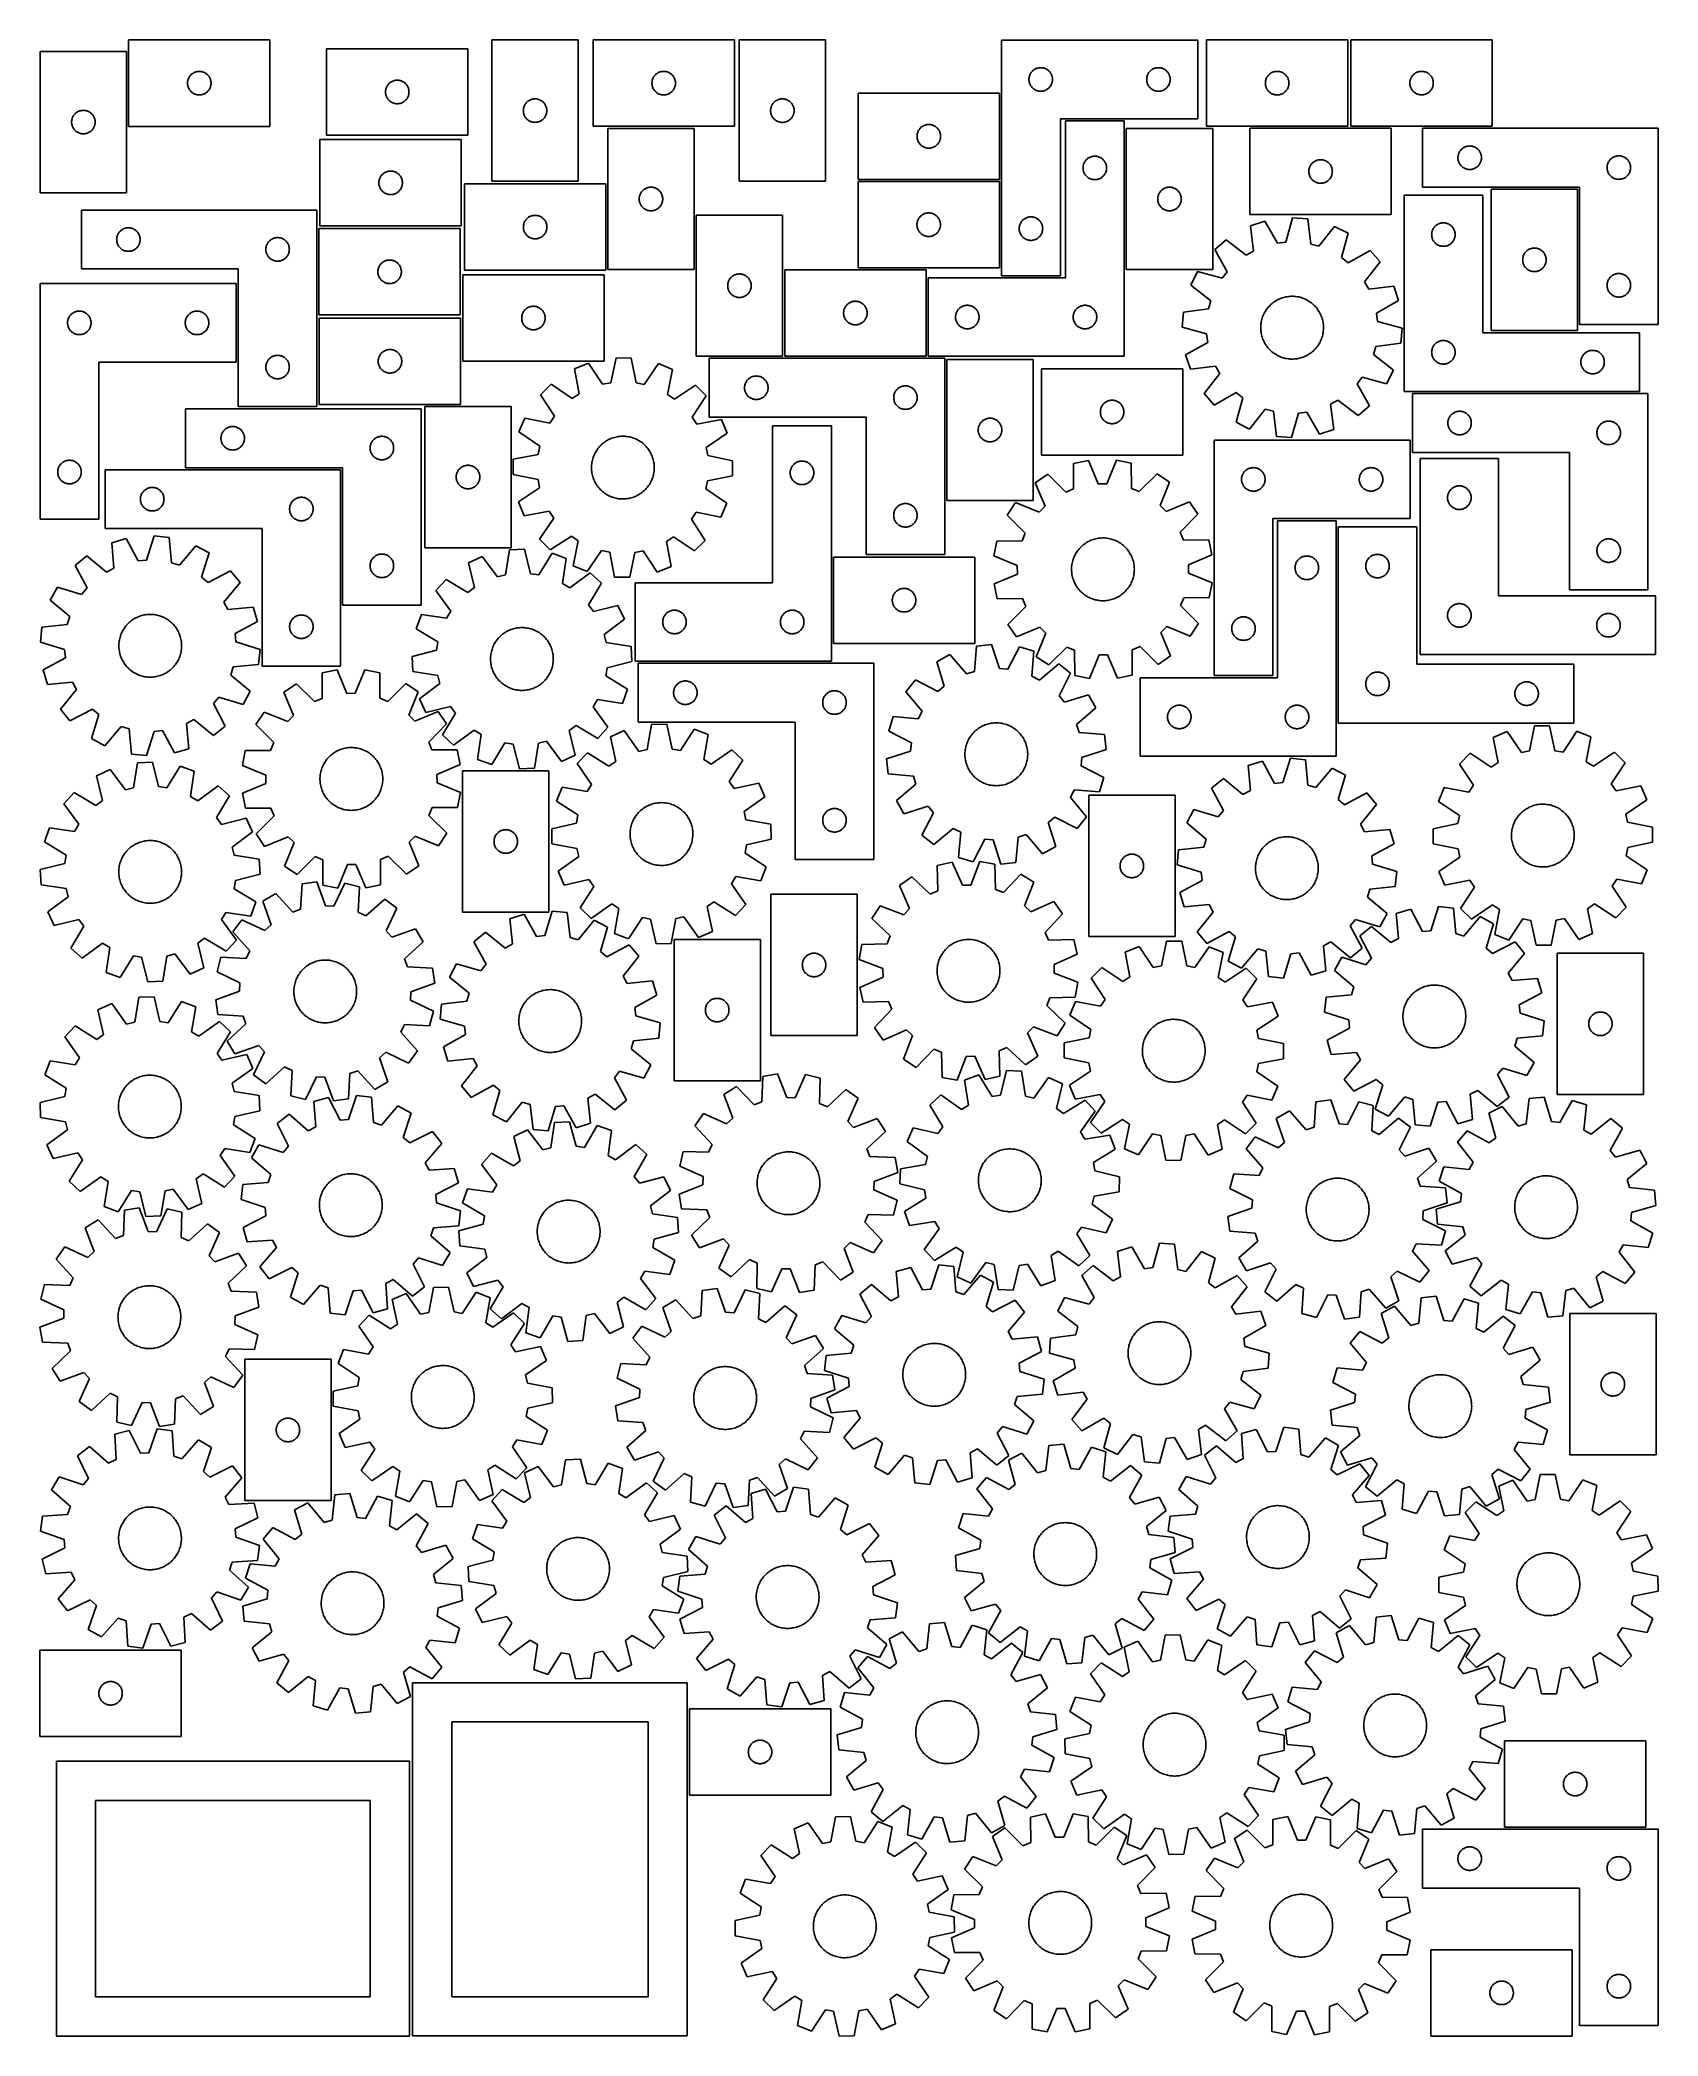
# Model space of a CAD drawing. Header units: millimetres. Extents: x 7 to 1243, y 7 to 1532.
import ezdxf

# ---------------------------------------------------------------- set-up
doc = ezdxf.new("R2010")
doc.units = ezdxf.units.MM
doc.layers.add('CUT', color=7, linetype='CONTINUOUS', true_color=0x000000)

msp = doc.modelspace()

# ---------------------------------------------------------------- linework, layer by layer
at = {"layer": 'CUT'}
for p, q in [((182.314788, 1532.208772), (74.314788, 1532.208772)), ((74.314788, 1532.208772), (74.314788, 1466.208772)), ((182.314788, 1466.208772), (182.314788, 1532.208772)), ((418.039275, 1532.259798), (352.039275, 1532.259798)), ((352.039275, 1532.259798), (352.039275, 1424.259798)), ((418.039275, 1424.259798), (418.039275, 1532.259798)), ((537.355862, 1532.225865), (429.355862, 1532.225865)), ((429.355862, 1532.225865), (429.355862, 1466.225865)), ((537.355862, 1466.225865), (537.355862, 1532.225865)), ((541.044946, 1532.249541), (541.044946, 1424.249541)), ((607.044946, 1532.249541), (541.044946, 1532.249541)), ((607.044946, 1424.249541), (607.044946, 1532.249541)), ((741.552392, 1532.042508), (741.552392, 1352.042508)), ((891.552392, 1532.042508), (741.552392, 1532.042508)), ((891.552392, 1472.042508), (891.552392, 1532.042508)), ((1006.284667, 1532.224641), (898.284667, 1532.224641)), ((898.284667, 1532.224641), (898.284667, 1466.224641)), ((1006.284667, 1466.224641), (1006.284667, 1532.224641)), ((1116.675261, 1532.250764), (1008.675261, 1532.250764)), ((1008.675261, 1532.250764), (1008.675261, 1466.250764)), ((1116.675261, 1466.250764), (1116.675261, 1532.250764)), ((6.745935, 1523.447783), (6.745935, 1415.447783)), ((72.745935, 1523.447783), (6.745935, 1523.447783)), ((72.745935, 1415.447783), (72.745935, 1523.447783)), ((333.6517, 1525.474156), (225.6517, 1525.474156)), ((225.6517, 1525.474156), (225.6517, 1459.474156)), ((333.6517, 1459.474156), (333.6517, 1525.474156)), ((768.108241, 1510.357424), (768.659436, 1510.564879)), ((768.659436, 1510.564879), (769.22302, 1510.73584)), ((769.22302, 1510.73584), (769.796579, 1510.869575)), ((769.796579, 1510.869575), (770.377656, 1510.965512)), ((770.377656, 1510.965512), (770.963763, 1511.023238)), ((770.963763, 1511.023238), (771.552392, 1511.042508)), ((771.552392, 1511.042508), (772.14102, 1511.023238)), ((772.14102, 1511.023238), (772.727127, 1510.965512)), ((772.727127, 1510.965512), (773.308204, 1510.869575)), ((773.308204, 1510.869575), (773.881763, 1510.73584)), ((773.881763, 1510.73584), (774.445347, 1510.564879)), ((774.445347, 1510.564879), (774.996542, 1510.357424)), ((858.108241, 1510.357424), (858.659436, 1510.564879)), ((858.659436, 1510.564879), (859.22302, 1510.73584)), ((859.22302, 1510.73584), (859.796579, 1510.869575)), ((859.796579, 1510.869575), (860.377656, 1510.965512)), ((860.377656, 1510.965512), (860.963763, 1511.023238)), ((860.963763, 1511.023238), (861.552392, 1511.042508)), ((861.552392, 1511.042508), (862.14102, 1511.023238)), ((862.14102, 1511.023238), (862.727127, 1510.965512)), ((862.727127, 1510.965512), (863.308204, 1510.869575)), ((863.308204, 1510.869575), (863.881763, 1510.73584)), ((863.881763, 1510.73584), (864.445347, 1510.564879)), ((864.445347, 1510.564879), (864.996542, 1510.357424)), ((119.314788, 1499.208772), (119.334057, 1499.7974)), ((119.334057, 1498.620144), (119.314788, 1499.208772)), ((119.334057, 1499.7974), (119.391784, 1500.383507)), ((119.391784, 1498.034036), (119.334057, 1498.620144)), ((119.391784, 1500.383507), (119.48772, 1500.964585)), ((119.48772, 1497.452959), (119.391784, 1498.034036)), ((119.48772, 1500.964585), (119.621455, 1501.538143)), ((119.621455, 1496.8794), (119.48772, 1497.452959)), ((119.621455, 1501.538143), (119.792416, 1502.101727)), ((119.792416, 1496.315817), (119.621455, 1496.8794)), ((119.792416, 1502.101727), (119.999872, 1502.652923)), ((119.999872, 1495.764621), (119.792416, 1496.315817)), ((119.999872, 1502.652923), (120.242933, 1503.18937)), ((120.242933, 1495.228173), (119.999872, 1495.764621)), ((120.242933, 1503.18937), (120.520559, 1503.708772)), ((120.520559, 1503.708772), (120.831561, 1504.208904)), ((120.831561, 1504.208904), (121.174608, 1504.687625)), ((121.174608, 1504.687625), (121.548229, 1505.142884)), ((121.548229, 1505.142884), (121.950827, 1505.572733)), ((121.950827, 1505.572733), (122.380675, 1505.97533)), ((122.380675, 1505.97533), (122.835935, 1506.348952)), ((122.835935, 1506.348952), (123.314656, 1506.691998)), ((123.314656, 1506.691998), (123.814788, 1507.003)), ((123.814788, 1507.003), (124.334189, 1507.280626)), ((124.334189, 1507.280626), (124.870637, 1507.523688)), ((124.870637, 1507.523688), (125.421832, 1507.731143)), ((125.421832, 1507.731143), (125.985416, 1507.902104)), ((125.985416, 1507.902104), (126.558975, 1508.035839)), ((126.558975, 1508.035839), (127.140052, 1508.131775)), ((127.140052, 1508.131775), (127.726159, 1508.189502)), ((127.726159, 1508.189502), (128.314788, 1508.208772)), ((128.314788, 1508.208772), (128.903416, 1508.189502)), ((128.903416, 1508.189502), (129.489523, 1508.131775)), ((129.489523, 1508.131775), (130.070601, 1508.035839)), ((130.070601, 1508.035839), (130.644159, 1507.902104)), ((130.644159, 1507.902104), (131.207743, 1507.731143)), ((131.207743, 1507.731143), (131.758939, 1507.523688)), ((131.758939, 1507.523688), (132.295386, 1507.280626)), ((132.295386, 1507.280626), (132.814788, 1507.003)), ((132.814788, 1507.003), (133.31492, 1506.691998)), ((133.31492, 1506.691998), (133.79364, 1506.348952)), ((133.79364, 1506.348952), (134.2489, 1505.97533)), ((134.2489, 1505.97533), (134.678749, 1505.572733)), ((134.678749, 1505.572733), (135.081346, 1505.142884)), ((135.081346, 1505.142884), (135.454968, 1504.687625)), ((135.454968, 1504.687625), (135.798014, 1504.208904)), ((135.798014, 1504.208904), (136.109016, 1503.708772)), ((136.109016, 1503.708772), (136.386642, 1503.18937)), ((136.386642, 1503.18937), (136.629703, 1502.652923)), ((136.629703, 1495.764621), (136.386642, 1495.228173)), ((136.629703, 1502.652923), (136.837159, 1502.101727)), ((136.837159, 1496.315817), (136.629703, 1495.764621)), ((136.837159, 1502.101727), (137.00812, 1501.538143)), ((137.00812, 1496.8794), (136.837159, 1496.315817)), ((137.00812, 1501.538143), (137.141855, 1500.964585)), ((137.141855, 1497.452959), (137.00812, 1496.8794)), ((137.141855, 1500.964585), (137.237791, 1500.383507)), ((137.237791, 1498.034036), (137.141855, 1497.452959)), ((137.237791, 1500.383507), (137.295518, 1499.7974)), ((137.295518, 1498.620144), (137.237791, 1498.034036)), ((137.295518, 1499.7974), (137.314788, 1499.208772)), ((137.314788, 1499.208772), (137.295518, 1498.620144)), ((270.958367, 1494.803527), (271.129329, 1495.367111)), ((271.129329, 1495.367111), (271.336784, 1495.918306)), ((271.336784, 1495.918306), (271.579845, 1496.454754)), ((271.579845, 1496.454754), (271.857471, 1496.974156)), ((271.857471, 1496.974156), (272.168473, 1497.474288)), ((272.168473, 1497.474288), (272.51152, 1497.953008)), ((272.51152, 1497.953008), (272.885142, 1498.408268)), ((272.885142, 1498.408268), (273.287739, 1498.838117)), ((273.287739, 1498.838117), (273.717588, 1499.240714)), ((273.717588, 1499.240714), (274.172847, 1499.614336)), ((274.172847, 1499.614336), (274.651568, 1499.957382)), ((274.651568, 1499.957382), (275.1517, 1500.268384)), ((275.1517, 1500.268384), (275.671102, 1500.54601)), ((275.671102, 1500.54601), (276.207549, 1500.789071)), ((276.207549, 1500.789071), (276.758745, 1500.996527)), ((276.758745, 1500.996527), (277.322328, 1501.167488)), ((277.322328, 1501.167488), (277.895887, 1501.301223)), ((277.895887, 1501.301223), (278.476964, 1501.397159)), ((278.476964, 1501.397159), (279.063072, 1501.454886)), ((279.063072, 1501.454886), (279.6517, 1501.474156)), ((279.6517, 1501.474156), (280.240328, 1501.454886)), ((280.240328, 1501.454886), (280.826436, 1501.397159)), ((280.826436, 1501.397159), (281.407513, 1501.301223)), ((281.407513, 1501.301223), (281.981071, 1501.167488)), ((281.981071, 1501.167488), (282.544655, 1500.996527)), ((282.544655, 1500.996527), (283.095851, 1500.789071)), ((283.095851, 1500.789071), (283.632298, 1500.54601)), ((283.632298, 1500.54601), (284.1517, 1500.268384)), ((284.1517, 1500.268384), (284.651832, 1499.957382)), ((284.651832, 1499.957382), (285.130553, 1499.614336)), ((285.130553, 1499.614336), (285.585812, 1499.240714)), ((285.585812, 1499.240714), (286.015661, 1498.838117)), ((286.015661, 1498.838117), (286.418258, 1498.408268)), ((286.418258, 1498.408268), (286.79188, 1497.953008)), ((286.79188, 1497.953008), (287.134926, 1497.474288)), ((287.134926, 1497.474288), (287.445928, 1496.974156)), ((287.445928, 1496.974156), (287.723555, 1496.454754)), ((287.723555, 1496.454754), (287.966616, 1495.918306)), ((287.966616, 1495.918306), (288.174071, 1495.367111)), ((288.174071, 1495.367111), (288.345032, 1494.803527)), ((474.355862, 1499.225865), (474.375132, 1499.814493)), ((474.375132, 1498.637236), (474.355862, 1499.225865)), ((474.375132, 1499.814493), (474.432859, 1500.4006)), ((474.432859, 1498.051129), (474.375132, 1498.637236)), ((474.432859, 1500.4006), (474.528795, 1500.981677)), ((474.528795, 1497.470052), (474.432859, 1498.051129)), ((474.528795, 1500.981677), (474.66253, 1501.555236)), ((474.66253, 1496.896493), (474.528795, 1497.470052)), ((474.66253, 1501.555236), (474.833491, 1502.11882)), ((474.833491, 1496.332909), (474.66253, 1496.896493)), ((474.833491, 1502.11882), (475.040947, 1502.670015)), ((475.040947, 1495.781714), (474.833491, 1496.332909)), ((475.040947, 1502.670015), (475.284008, 1503.206463)), ((475.284008, 1495.245266), (475.040947, 1495.781714)), ((475.284008, 1503.206463), (475.561634, 1503.725865)), ((475.561634, 1494.725865), (475.284008, 1495.245266)), ((475.561634, 1503.725865), (475.872636, 1504.225997)), ((475.872636, 1504.225997), (476.215682, 1504.704717)), ((476.215682, 1504.704717), (476.589304, 1505.159977)), ((476.589304, 1505.159977), (476.991901, 1505.589826)), ((476.991901, 1505.589826), (477.42175, 1505.992423)), ((477.42175, 1505.992423), (477.87701, 1506.366045)), ((477.87701, 1506.366045), (478.35573, 1506.709091)), ((478.35573, 1506.709091), (478.855862, 1507.020093)), ((478.855862, 1507.020093), (479.375264, 1507.297719)), ((479.375264, 1507.297719), (479.911712, 1507.54078)), ((479.911712, 1507.54078), (480.462907, 1507.748236)), ((480.462907, 1507.748236), (481.026491, 1507.919197)), ((481.026491, 1507.919197), (481.60005, 1508.052932)), ((481.60005, 1508.052932), (482.181127, 1508.148868)), ((482.181127, 1508.148868), (482.767234, 1508.206595)), ((482.767234, 1508.206595), (483.355862, 1508.225865)), ((483.355862, 1508.225865), (483.944491, 1508.206595)), ((483.944491, 1508.206595), (484.530598, 1508.148868)), ((484.530598, 1508.148868), (485.111675, 1508.052932)), ((485.111675, 1508.052932), (485.685234, 1507.919197)), ((485.685234, 1507.919197), (486.248818, 1507.748236)), ((486.248818, 1507.748236), (486.800013, 1507.54078)), ((486.800013, 1507.54078), (487.336461, 1507.297719)), ((487.336461, 1507.297719), (487.855862, 1507.020093)), ((487.855862, 1507.020093), (488.355995, 1506.709091)), ((488.355995, 1506.709091), (488.834715, 1506.366045)), ((488.834715, 1506.366045), (489.289975, 1505.992423)), ((489.289975, 1505.992423), (489.719823, 1505.589826)), ((489.719823, 1505.589826), (490.122421, 1505.159977)), ((490.122421, 1505.159977), (490.496042, 1504.704717)), ((490.496042, 1504.704717), (490.839089, 1504.225997)), ((490.839089, 1504.225997), (491.150091, 1503.725865)), ((491.150091, 1503.725865), (491.427717, 1503.206463)), ((491.427717, 1495.245266), (491.150091, 1494.725865)), ((491.427717, 1503.206463), (491.670778, 1502.670015)), ((491.670778, 1495.781714), (491.427717, 1495.245266)), ((491.670778, 1502.670015), (491.878234, 1502.11882)), ((491.878234, 1496.332909), (491.670778, 1495.781714)), ((491.878234, 1502.11882), (492.049195, 1501.555236)), ((492.049195, 1496.896493), (491.878234, 1496.332909)), ((492.049195, 1501.555236), (492.18293, 1500.981677)), ((492.18293, 1497.470052), (492.049195, 1496.896493)), ((492.18293, 1500.981677), (492.278866, 1500.4006)), ((492.278866, 1498.051129), (492.18293, 1497.470052)), ((492.278866, 1500.4006), (492.336593, 1499.814493)), ((492.336593, 1498.637236), (492.278866, 1498.051129)), ((492.336593, 1499.814493), (492.355862, 1499.225865)), ((492.355862, 1499.225865), (492.336593, 1498.637236)), ((762.552392, 1502.042508), (762.571661, 1502.631136)), ((762.571661, 1501.45388), (762.552392, 1502.042508)), ((762.571661, 1502.631136), (762.629388, 1503.217243)), ((762.629388, 1500.867772), (762.571661, 1501.45388)), ((762.629388, 1503.217243), (762.725324, 1503.798321)), ((762.725324, 1500.286695), (762.629388, 1500.867772)), ((762.725324, 1503.798321), (762.859059, 1504.371879)), ((762.859059, 1499.713136), (762.725324, 1500.286695)), ((762.859059, 1504.371879), (763.03002, 1504.935463)), ((763.03002, 1499.149553), (762.859059, 1499.713136)), ((763.03002, 1504.935463), (763.237476, 1505.486659)), ((763.237476, 1498.598357), (763.03002, 1499.149553)), ((763.237476, 1505.486659), (763.480537, 1506.023106)), ((763.480537, 1498.06191), (763.237476, 1498.598357)), ((763.480537, 1506.023106), (763.758163, 1506.542508)), ((763.758163, 1497.542508), (763.480537, 1498.06191)), ((763.758163, 1506.542508), (764.069165, 1507.04264)), ((764.069165, 1497.042376), (763.758163, 1497.542508)), ((764.069165, 1507.04264), (764.412211, 1507.521361)), ((764.412211, 1496.563655), (764.069165, 1497.042376)), ((764.412211, 1507.521361), (764.785833, 1507.97662)), ((764.785833, 1496.108395), (764.412211, 1496.563655)), ((764.785833, 1507.97662), (765.18843, 1508.406469)), ((765.18843, 1495.678547), (764.785833, 1496.108395)), ((765.18843, 1508.406469), (765.618279, 1508.809066)), ((765.618279, 1495.275949), (765.18843, 1495.678547)), ((765.618279, 1508.809066), (766.073539, 1509.182688)), ((766.073539, 1494.902328), (765.618279, 1495.275949)), ((766.073539, 1509.182688), (766.552259, 1509.525734)), ((766.552259, 1509.525734), (767.052392, 1509.836736)), ((767.052392, 1509.836736), (767.571793, 1510.114362)), ((767.571793, 1510.114362), (768.108241, 1510.357424)), ((774.996542, 1510.357424), (775.53299, 1510.114362)), ((775.53299, 1510.114362), (776.052392, 1509.836736)), ((776.052392, 1509.836736), (776.552524, 1509.525734)), ((776.552524, 1509.525734), (777.031244, 1509.182688)), ((777.031244, 1509.182688), (777.486504, 1508.809066)), ((777.486504, 1495.275949), (777.031244, 1494.902328)), ((777.486504, 1508.809066), (777.916353, 1508.406469)), ((777.916353, 1495.678547), (777.486504, 1495.275949)), ((777.916353, 1508.406469), (778.31895, 1507.97662)), ((778.31895, 1496.108395), (777.916353, 1495.678547)), ((778.31895, 1507.97662), (778.692572, 1507.521361)), ((778.692572, 1496.563655), (778.31895, 1496.108395)), ((778.692572, 1507.521361), (779.035618, 1507.04264)), ((779.035618, 1497.042376), (778.692572, 1496.563655)), ((779.035618, 1507.04264), (779.34662, 1506.542508)), ((779.34662, 1497.542508), (779.035618, 1497.042376)), ((779.34662, 1506.542508), (779.624246, 1506.023106)), ((779.624246, 1498.06191), (779.34662, 1497.542508)), ((779.624246, 1506.023106), (779.867307, 1505.486659)), ((779.867307, 1498.598357), (779.624246, 1498.06191)), ((779.867307, 1505.486659), (780.074763, 1504.935463)), ((780.074763, 1499.149553), (779.867307, 1498.598357)), ((780.074763, 1504.935463), (780.245724, 1504.371879)), ((780.245724, 1499.713136), (780.074763, 1499.149553)), ((780.245724, 1504.371879), (780.379459, 1503.798321)), ((780.379459, 1500.286695), (780.245724, 1499.713136)), ((780.379459, 1503.798321), (780.475395, 1503.217243)), ((780.475395, 1500.867772), (780.379459, 1500.286695)), ((780.475395, 1503.217243), (780.533122, 1502.631136)), ((780.533122, 1501.45388), (780.475395, 1500.867772)), ((780.533122, 1502.631136), (780.552392, 1502.042508)), ((780.552392, 1502.042508), (780.533122, 1501.45388)), ((852.552392, 1502.042508), (852.571661, 1502.631136)), ((852.571661, 1501.45388), (852.552392, 1502.042508)), ((852.571661, 1502.631136), (852.629388, 1503.217243)), ((852.629388, 1500.867772), (852.571661, 1501.45388)), ((852.629388, 1503.217243), (852.725324, 1503.798321)), ((852.725324, 1500.286695), (852.629388, 1500.867772)), ((852.725324, 1503.798321), (852.859059, 1504.371879)), ((852.859059, 1499.713136), (852.725324, 1500.286695)), ((852.859059, 1504.371879), (853.03002, 1504.935463)), ((853.03002, 1499.149553), (852.859059, 1499.713136)), ((853.03002, 1504.935463), (853.237476, 1505.486659)), ((853.237476, 1498.598357), (853.03002, 1499.149553)), ((853.237476, 1505.486659), (853.480537, 1506.023106)), ((853.480537, 1498.06191), (853.237476, 1498.598357)), ((853.480537, 1506.023106), (853.758163, 1506.542508)), ((853.758163, 1497.542508), (853.480537, 1498.06191)), ((853.758163, 1506.542508), (854.069165, 1507.04264)), ((854.069165, 1497.042376), (853.758163, 1497.542508)), ((854.069165, 1507.04264), (854.412211, 1507.521361)), ((854.412211, 1496.563655), (854.069165, 1497.042376)), ((854.412211, 1507.521361), (854.785833, 1507.97662)), ((854.785833, 1496.108395), (854.412211, 1496.563655)), ((854.785833, 1507.97662), (855.18843, 1508.406469)), ((855.18843, 1495.678547), (854.785833, 1496.108395)), ((855.18843, 1508.406469), (855.618279, 1508.809066)), ((855.618279, 1495.275949), (855.18843, 1495.678547)), ((855.618279, 1508.809066), (856.073539, 1509.182688)), ((856.073539, 1494.902328), (855.618279, 1495.275949)), ((856.073539, 1509.182688), (856.552259, 1509.525734)), ((856.552259, 1509.525734), (857.052392, 1509.836736)), ((857.052392, 1509.836736), (857.571793, 1510.114362)), ((857.571793, 1510.114362), (858.108241, 1510.357424)), ((864.996542, 1510.357424), (865.53299, 1510.114362)), ((865.53299, 1510.114362), (866.052392, 1509.836736)), ((866.052392, 1509.836736), (866.552524, 1509.525734)), ((866.552524, 1509.525734), (867.031244, 1509.182688)), ((867.031244, 1509.182688), (867.486504, 1508.809066)), ((867.486504, 1495.275949), (867.031244, 1494.902328)), ((867.486504, 1508.809066), (867.916353, 1508.406469)), ((867.916353, 1495.678547), (867.486504, 1495.275949)), ((867.916353, 1508.406469), (868.31895, 1507.97662)), ((868.31895, 1496.108395), (867.916353, 1495.678547)), ((868.31895, 1507.97662), (868.692572, 1507.521361)), ((868.692572, 1496.563655), (868.31895, 1496.108395)), ((868.692572, 1507.521361), (869.035618, 1507.04264)), ((869.035618, 1497.042376), (868.692572, 1496.563655)), ((869.035618, 1507.04264), (869.34662, 1506.542508)), ((869.34662, 1497.542508), (869.035618, 1497.042376)), ((869.34662, 1506.542508), (869.624246, 1506.023106)), ((869.624246, 1498.06191), (869.34662, 1497.542508)), ((869.624246, 1506.023106), (869.867307, 1505.486659)), ((869.867307, 1498.598357), (869.624246, 1498.06191)), ((869.867307, 1505.486659), (870.074763, 1504.935463)), ((870.074763, 1499.149553), (869.867307, 1498.598357)), ((870.074763, 1504.935463), (870.245724, 1504.371879)), ((870.245724, 1499.713136), (870.074763, 1499.149553)), ((870.245724, 1504.371879), (870.379459, 1503.798321)), ((870.379459, 1500.286695), (870.245724, 1499.713136)), ((870.379459, 1503.798321), (870.475395, 1503.217243)), ((870.475395, 1500.867772), (870.379459, 1500.286695)), ((870.475395, 1503.217243), (870.533122, 1502.631136)), ((870.533122, 1501.45388), (870.475395, 1500.867772)), ((870.533122, 1502.631136), (870.552392, 1502.042508)), ((870.552392, 1502.042508), (870.533122, 1501.45388)), ((943.284667, 1499.224641), (943.303936, 1499.813269)), ((943.303936, 1498.636013), (943.284667, 1499.224641)), ((943.303936, 1499.813269), (943.361663, 1500.399377)), ((943.361663, 1498.049905), (943.303936, 1498.636013)), ((943.361663, 1500.399377), (943.457599, 1500.980454)), ((943.457599, 1497.468828), (943.361663, 1498.049905)), ((943.457599, 1500.980454), (943.591334, 1501.554012)), ((943.591334, 1496.895269), (943.457599, 1497.468828)), ((943.591334, 1501.554012), (943.762296, 1502.117596)), ((943.762296, 1496.331686), (943.591334, 1496.895269)), ((943.762296, 1502.117596), (943.969751, 1502.668792)), ((943.969751, 1495.78049), (943.762296, 1496.331686)), ((943.969751, 1502.668792), (944.212812, 1503.205239)), ((944.212812, 1495.244043), (943.969751, 1495.78049)), ((944.212812, 1503.205239), (944.490438, 1503.724641)), ((944.490438, 1494.724641), (944.212812, 1495.244043)), ((944.490438, 1503.724641), (944.80144, 1504.224773)), ((944.80144, 1504.224773), (945.144487, 1504.703494)), ((945.144487, 1504.703494), (945.518108, 1505.158753)), ((945.518108, 1505.158753), (945.920706, 1505.588602)), ((945.920706, 1505.588602), (946.350554, 1505.991199)), ((946.350554, 1505.991199), (946.805814, 1506.364821)), ((946.805814, 1506.364821), (947.284535, 1506.707867)), ((947.284535, 1506.707867), (947.784667, 1507.018869)), ((947.784667, 1507.018869), (948.304069, 1507.296496)), ((948.304069, 1507.296496), (948.840516, 1507.539557)), ((948.840516, 1507.539557), (949.391712, 1507.747012)), ((949.391712, 1507.747012), (949.955295, 1507.917973)), ((949.955295, 1507.917973), (950.528854, 1508.051708)), ((950.528854, 1508.051708), (951.109931, 1508.147645)), ((951.109931, 1508.147645), (951.696039, 1508.205371)), ((951.696039, 1508.205371), (952.284667, 1508.224641)), ((952.284667, 1508.224641), (952.873295, 1508.205371)), ((952.873295, 1508.205371), (953.459402, 1508.147645)), ((953.459402, 1508.147645), (954.04048, 1508.051708)), ((954.04048, 1508.051708), (954.614038, 1507.917973)), ((954.614038, 1507.917973), (955.177622, 1507.747012)), ((955.177622, 1507.747012), (955.728818, 1507.539557)), ((955.728818, 1507.539557), (956.265265, 1507.296496)), ((956.265265, 1507.296496), (956.784667, 1507.018869)), ((956.784667, 1507.018869), (957.284799, 1506.707867)), ((957.284799, 1506.707867), (957.76352, 1506.364821)), ((957.76352, 1506.364821), (958.218779, 1505.991199)), ((958.218779, 1505.991199), (958.648628, 1505.588602)), ((958.648628, 1505.588602), (959.051225, 1505.158753)), ((959.051225, 1505.158753), (959.424847, 1504.703494)), ((959.424847, 1504.703494), (959.767893, 1504.224773)), ((959.767893, 1504.224773), (960.078895, 1503.724641)), ((960.078895, 1503.724641), (960.356521, 1503.205239)), ((960.356521, 1495.244043), (960.078895, 1494.724641)), ((960.356521, 1503.205239), (960.599583, 1502.668792)), ((960.599583, 1495.78049), (960.356521, 1495.244043)), ((960.599583, 1502.668792), (960.807038, 1502.117596)), ((960.807038, 1496.331686), (960.599583, 1495.78049)), ((960.807038, 1502.117596), (960.977999, 1501.554012)), ((960.977999, 1496.895269), (960.807038, 1496.331686)), ((960.977999, 1501.554012), (961.111734, 1500.980454)), ((961.111734, 1497.468828), (960.977999, 1496.895269)), ((961.111734, 1500.980454), (961.207671, 1500.399377)), ((961.207671, 1498.049905), (961.111734, 1497.468828)), ((961.207671, 1500.399377), (961.265397, 1499.813269)), ((961.265397, 1498.636013), (961.207671, 1498.049905)), ((961.265397, 1499.813269), (961.284667, 1499.224641)), ((961.284667, 1499.224641), (961.265397, 1498.636013)), ((1053.675261, 1499.250764), (1053.694531, 1499.839392)), ((1053.694531, 1498.662136), (1053.675261, 1499.250764)), ((1053.694531, 1499.839392), (1053.752257, 1500.4255)), ((1053.752257, 1498.076028), (1053.694531, 1498.662136)), ((1053.752257, 1500.4255), (1053.848194, 1501.006577)), ((1053.848194, 1497.494951), (1053.752257, 1498.076028)), ((1053.848194, 1501.006577), (1053.981929, 1501.580135)), ((1053.981929, 1496.921392), (1053.848194, 1497.494951)), ((1053.981929, 1501.580135), (1054.15289, 1502.143719)), ((1054.15289, 1496.357809), (1053.981929, 1496.921392)), ((1054.15289, 1502.143719), (1054.360345, 1502.694915)), ((1054.360345, 1495.806613), (1054.15289, 1496.357809)), ((1054.360345, 1502.694915), (1054.603407, 1503.231362)), ((1054.603407, 1495.270166), (1054.360345, 1495.806613)), ((1054.603407, 1503.231362), (1054.881033, 1503.750764)), ((1054.881033, 1494.750764), (1054.603407, 1495.270166)), ((1054.881033, 1503.750764), (1055.192035, 1504.250896)), ((1055.192035, 1504.250896), (1055.535081, 1504.729617)), ((1055.535081, 1504.729617), (1055.908703, 1505.184876)), ((1055.908703, 1505.184876), (1056.3113, 1505.614725)), ((1056.3113, 1505.614725), (1056.741149, 1506.017322)), ((1056.741149, 1506.017322), (1057.196408, 1506.390944)), ((1057.196408, 1506.390944), (1057.675129, 1506.73399)), ((1057.675129, 1506.73399), (1058.175261, 1507.044993)), ((1058.175261, 1507.044993), (1058.694663, 1507.322619)), ((1058.694663, 1507.322619), (1059.23111, 1507.56568)), ((1059.23111, 1507.56568), (1059.782306, 1507.773135)), ((1059.782306, 1507.773135), (1060.34589, 1507.944096)), ((1060.34589, 1507.944096), (1060.919448, 1508.077831)), ((1060.919448, 1508.077831), (1061.500526, 1508.173768)), ((1061.500526, 1508.173768), (1062.086633, 1508.231494)), ((1062.086633, 1508.231494), (1062.675261, 1508.250764)), ((1062.675261, 1508.250764), (1063.263889, 1508.231494)), ((1063.263889, 1508.231494), (1063.849997, 1508.173768)), ((1063.849997, 1508.173768), (1064.431074, 1508.077831)), ((1064.431074, 1508.077831), (1065.004633, 1507.944096)), ((1065.004633, 1507.944096), (1065.568216, 1507.773135)), ((1065.568216, 1507.773135), (1066.119412, 1507.56568)), ((1066.119412, 1507.56568), (1066.655859, 1507.322619)), ((1066.655859, 1507.322619), (1067.175261, 1507.044993)), ((1067.175261, 1507.044993), (1067.675393, 1506.73399)), ((1067.675393, 1506.73399), (1068.154114, 1506.390944)), ((1068.154114, 1506.390944), (1068.609374, 1506.017322)), ((1068.609374, 1506.017322), (1069.039222, 1505.614725)), ((1069.039222, 1505.614725), (1069.44182, 1505.184876)), ((1069.44182, 1505.184876), (1069.815441, 1504.729617)), ((1069.815441, 1504.729617), (1070.158488, 1504.250896)), ((1070.158488, 1504.250896), (1070.46949, 1503.750764)), ((1070.46949, 1503.750764), (1070.747116, 1503.231362)), ((1070.747116, 1495.270166), (1070.46949, 1494.750764)), ((1070.747116, 1503.231362), (1070.990177, 1502.694915)), ((1070.990177, 1495.806613), (1070.747116, 1495.270166)), ((1070.990177, 1502.694915), (1071.197632, 1502.143719)), ((1071.197632, 1496.357809), (1070.990177, 1495.806613)), ((1071.197632, 1502.143719), (1071.368594, 1501.580135)), ((1071.368594, 1496.921392), (1071.197632, 1496.357809)), ((1071.368594, 1501.580135), (1071.502329, 1501.006577)), ((1071.502329, 1497.494951), (1071.368594, 1496.921392)), ((1071.502329, 1501.006577), (1071.598265, 1500.4255)), ((1071.598265, 1498.076028), (1071.502329, 1497.494951)), ((1071.598265, 1500.4255), (1071.655992, 1499.839392)), ((1071.655992, 1498.662136), (1071.598265, 1498.076028)), ((1071.655992, 1499.839392), (1071.675261, 1499.250764)), ((1071.675261, 1499.250764), (1071.655992, 1498.662136)), ((120.520559, 1494.708772), (120.242933, 1495.228173)), ((120.831561, 1494.20864), (120.520559, 1494.708772)), ((121.174608, 1493.729919), (120.831561, 1494.20864)), ((121.548229, 1493.274659), (121.174608, 1493.729919)), ((121.950827, 1492.844811), (121.548229, 1493.274659)), ((122.380675, 1492.442213), (121.950827, 1492.844811)), ((122.835935, 1492.068592), (122.380675, 1492.442213)), ((123.314656, 1491.725545), (122.835935, 1492.068592)), ((123.814788, 1491.414543), (123.314656, 1491.725545)), ((124.334189, 1491.136917), (123.814788, 1491.414543)), ((124.870637, 1490.893856), (124.334189, 1491.136917)), ((125.421832, 1490.686401), (124.870637, 1490.893856)), ((125.985416, 1490.515439), (125.421832, 1490.686401)), ((126.558975, 1490.381704), (125.985416, 1490.515439)), ((127.140052, 1490.285768), (126.558975, 1490.381704)), ((127.726159, 1490.228041), (127.140052, 1490.285768)), ((128.314788, 1490.208772), (127.726159, 1490.228041)), ((128.903416, 1490.228041), (128.314788, 1490.208772)), ((129.489523, 1490.285768), (128.903416, 1490.228041)), ((130.070601, 1490.381704), (129.489523, 1490.285768)), ((130.644159, 1490.515439), (130.070601, 1490.381704)), ((131.207743, 1490.686401), (130.644159, 1490.515439)), ((131.758939, 1490.893856), (131.207743, 1490.686401)), ((132.295386, 1491.136917), (131.758939, 1490.893856)), ((132.814788, 1491.414543), (132.295386, 1491.136917)), ((133.31492, 1491.725545), (132.814788, 1491.414543)), ((133.79364, 1492.068592), (133.31492, 1491.725545)), ((134.2489, 1492.442213), (133.79364, 1492.068592)), ((134.678749, 1492.844811), (134.2489, 1492.442213)), ((135.081346, 1493.274659), (134.678749, 1492.844811)), ((135.454968, 1493.729919), (135.081346, 1493.274659)), ((135.798014, 1494.20864), (135.454968, 1493.729919)), ((136.109016, 1494.708772), (135.798014, 1494.20864)), ((136.386642, 1495.228173), (136.109016, 1494.708772)), ((270.6517, 1492.474156), (270.67097, 1493.062784)), ((270.67097, 1491.885527), (270.6517, 1492.474156)), ((270.67097, 1493.062784), (270.728696, 1493.648891)), ((270.728696, 1491.29942), (270.67097, 1491.885527)), ((270.728696, 1493.648891), (270.824632, 1494.229968)), ((270.824632, 1490.718343), (270.728696, 1491.29942)), ((270.824632, 1494.229968), (270.958367, 1494.803527)), ((270.958367, 1490.144784), (270.824632, 1490.718343)), ((271.129329, 1489.5812), (270.958367, 1490.144784)), ((271.336784, 1489.030005), (271.129329, 1489.5812)), ((271.579845, 1488.493557), (271.336784, 1489.030005)), ((271.857471, 1487.974156), (271.579845, 1488.493557)), ((272.168473, 1487.474023), (271.857471, 1487.974156)), ((272.51152, 1486.995303), (272.168473, 1487.474023)), ((272.885142, 1486.540043), (272.51152, 1486.995303)), ((273.287739, 1486.110195), (272.885142, 1486.540043)), ((273.717588, 1485.707597), (273.287739, 1486.110195)), ((274.172847, 1485.333976), (273.717588, 1485.707597)), ((274.651568, 1484.990929), (274.172847, 1485.333976)), ((275.1517, 1484.679927), (274.651568, 1484.990929)), ((275.671102, 1484.402301), (275.1517, 1484.679927)), ((276.207549, 1484.15924), (275.671102, 1484.402301)), ((276.758745, 1483.951784), (276.207549, 1484.15924)), ((277.322328, 1483.780823), (276.758745, 1483.951784)), ((277.895887, 1483.647088), (277.322328, 1483.780823)), ((278.476964, 1483.551152), (277.895887, 1483.647088)), ((279.063072, 1483.493425), (278.476964, 1483.551152)), ((279.6517, 1483.474156), (279.063072, 1483.493425)), ((280.240328, 1483.493425), (279.6517, 1483.474156)), ((280.826436, 1483.551152), (280.240328, 1483.493425)), ((281.407513, 1483.647088), (280.826436, 1483.551152)), ((281.981071, 1483.780823), (281.407513, 1483.647088)), ((282.544655, 1483.951784), (281.981071, 1483.780823)), ((283.095851, 1484.15924), (282.544655, 1483.951784)), ((283.632298, 1484.402301), (283.095851, 1484.15924)), ((284.1517, 1484.679927), (283.632298, 1484.402301)), ((284.651832, 1484.990929), (284.1517, 1484.679927)), ((285.130553, 1485.333976), (284.651832, 1484.990929)), ((285.585812, 1485.707597), (285.130553, 1485.333976)), ((286.015661, 1486.110195), (285.585812, 1485.707597)), ((286.418258, 1486.540043), (286.015661, 1486.110195)), ((286.79188, 1486.995303), (286.418258, 1486.540043)), ((287.134926, 1487.474023), (286.79188, 1486.995303)), ((287.445928, 1487.974156), (287.134926, 1487.474023)), ((287.723555, 1488.493557), (287.445928, 1487.974156)), ((287.966616, 1489.030005), (287.723555, 1488.493557)), ((288.174071, 1489.5812), (287.966616, 1489.030005)), ((288.345032, 1490.144784), (288.174071, 1489.5812)), ((288.345032, 1494.803527), (288.478767, 1494.229968)), ((288.478767, 1490.718343), (288.345032, 1490.144784)), ((288.478767, 1494.229968), (288.574704, 1493.648891)), ((288.574704, 1491.29942), (288.478767, 1490.718343)), ((288.574704, 1493.648891), (288.63243, 1493.062784)), ((288.63243, 1491.885527), (288.574704, 1491.29942)), ((288.63243, 1493.062784), (288.6517, 1492.474156)), ((288.6517, 1492.474156), (288.63243, 1491.885527)), ((376.116271, 1479.434533), (376.212207, 1480.015611)), ((376.212207, 1480.015611), (376.345942, 1480.589169)), ((376.345942, 1480.589169), (376.516903, 1481.152753)), ((376.516903, 1481.152753), (376.724359, 1481.703949)), ((376.724359, 1481.703949), (376.96742, 1482.240396)), ((376.96742, 1482.240396), (377.245046, 1482.759798)), ((377.245046, 1482.759798), (377.556048, 1483.25993)), ((377.556048, 1483.25993), (377.899094, 1483.738651)), ((377.899094, 1483.738651), (378.272716, 1484.19391)), ((378.272716, 1484.19391), (378.675313, 1484.623759)), ((378.675313, 1484.623759), (379.105162, 1485.026356)), ((379.105162, 1485.026356), (379.560422, 1485.399978)), ((379.560422, 1485.399978), (380.039142, 1485.743024)), ((380.039142, 1485.743024), (380.539275, 1486.054026)), ((380.539275, 1486.054026), (381.058676, 1486.331652)), ((381.058676, 1486.331652), (381.595124, 1486.574714)), ((381.595124, 1486.574714), (382.146319, 1486.782169)), ((382.146319, 1486.782169), (382.709903, 1486.95313)), ((382.709903, 1486.95313), (383.283462, 1487.086865)), ((383.283462, 1487.086865), (383.864539, 1487.182801)), ((383.864539, 1487.182801), (384.450646, 1487.240528)), ((384.450646, 1487.240528), (385.039275, 1487.259798)), ((385.039275, 1487.259798), (385.627903, 1487.240528)), ((385.627903, 1487.240528), (386.21401, 1487.182801)), ((386.21401, 1487.182801), (386.795087, 1487.086865)), ((386.795087, 1487.086865), (387.368646, 1486.95313)), ((387.368646, 1486.95313), (387.93223, 1486.782169)), ((387.93223, 1486.782169), (388.483425, 1486.574714)), ((388.483425, 1486.574714), (389.019873, 1486.331652)), ((389.019873, 1486.331652), (389.539275, 1486.054026)), ((389.539275, 1486.054026), (390.039407, 1485.743024)), ((390.039407, 1485.743024), (390.518127, 1485.399978)), ((390.518127, 1485.399978), (390.973387, 1485.026356)), ((390.973387, 1485.026356), (391.403236, 1484.623759)), ((391.403236, 1484.623759), (391.805833, 1484.19391)), ((391.805833, 1484.19391), (392.179455, 1483.738651)), ((392.179455, 1483.738651), (392.522501, 1483.25993)), ((392.522501, 1483.25993), (392.833503, 1482.759798)), ((392.833503, 1482.759798), (393.111129, 1482.240396)), ((393.111129, 1482.240396), (393.35419, 1481.703949)), ((393.35419, 1481.703949), (393.561646, 1481.152753)), ((393.561646, 1481.152753), (393.732607, 1480.589169)), ((393.732607, 1480.589169), (393.866342, 1480.015611)), ((393.866342, 1480.015611), (393.962278, 1479.434533)), ((475.872636, 1494.225732), (475.561634, 1494.725865)), ((476.215682, 1493.747012), (475.872636, 1494.225732)), ((476.589304, 1493.291752), (476.215682, 1493.747012)), ((476.991901, 1492.861904), (476.589304, 1493.291752)), ((477.42175, 1492.459306), (476.991901, 1492.861904)), ((477.87701, 1492.085684), (477.42175, 1492.459306)), ((478.35573, 1491.742638), (477.87701, 1492.085684)), ((478.855862, 1491.431636), (478.35573, 1491.742638)), ((479.375264, 1491.15401), (478.855862, 1491.431636)), ((479.911712, 1490.910949), (479.375264, 1491.15401)), ((480.462907, 1490.703493), (479.911712, 1490.910949)), ((481.026491, 1490.532532), (480.462907, 1490.703493)), ((481.60005, 1490.398797), (481.026491, 1490.532532)), ((482.181127, 1490.302861), (481.60005, 1490.398797)), ((482.767234, 1490.245134), (482.181127, 1490.302861)), ((483.355862, 1490.225865), (482.767234, 1490.245134)), ((483.944491, 1490.245134), (483.355862, 1490.225865)), ((484.530598, 1490.302861), (483.944491, 1490.245134)), ((485.111675, 1490.398797), (484.530598, 1490.302861)), ((485.685234, 1490.532532), (485.111675, 1490.398797)), ((486.248818, 1490.703493), (485.685234, 1490.532532)), ((486.800013, 1490.910949), (486.248818, 1490.703493)), ((487.336461, 1491.15401), (486.800013, 1490.910949)), ((487.855862, 1491.431636), (487.336461, 1491.15401)), ((488.355995, 1491.742638), (487.855862, 1491.431636)), ((488.834715, 1492.085684), (488.355995, 1491.742638)), ((489.289975, 1492.459306), (488.834715, 1492.085684)), ((489.719823, 1492.861904), (489.289975, 1492.459306)), ((490.122421, 1493.291752), (489.719823, 1492.861904)), ((490.496042, 1493.747012), (490.122421, 1493.291752)), ((490.839089, 1494.225732), (490.496042, 1493.747012)), ((491.150091, 1494.725865), (490.839089, 1494.225732)), ((565.121942, 1479.424277), (565.217879, 1480.005354)), ((565.217879, 1480.005354), (565.351614, 1480.578912)), ((565.351614, 1480.578912), (565.522575, 1481.142496)), ((565.522575, 1481.142496), (565.73003, 1481.693692)), ((565.73003, 1481.693692), (565.973091, 1482.230139)), ((565.973091, 1482.230139), (566.250717, 1482.749541)), ((566.250717, 1482.749541), (566.56172, 1483.249673)), ((566.56172, 1483.249673), (566.904766, 1483.728394)), ((566.904766, 1483.728394), (567.278388, 1484.183653)), ((567.278388, 1484.183653), (567.680985, 1484.613502)), ((567.680985, 1484.613502), (568.110834, 1485.016099)), ((568.110834, 1485.016099), (568.566093, 1485.389721)), ((568.566093, 1485.389721), (569.044814, 1485.732767)), ((569.044814, 1485.732767), (569.544946, 1486.04377)), ((569.544946, 1486.04377), (570.064348, 1486.321396)), ((570.064348, 1486.321396), (570.600795, 1486.564457)), ((570.600795, 1486.564457), (571.151991, 1486.771912)), ((571.151991, 1486.771912), (571.715575, 1486.942873)), ((571.715575, 1486.942873), (572.289133, 1487.076608)), ((572.289133, 1487.076608), (572.87021, 1487.172545)), ((572.87021, 1487.172545), (573.456318, 1487.230271)), ((573.456318, 1487.230271), (574.044946, 1487.249541)), ((574.044946, 1487.249541), (574.633574, 1487.230271)), ((574.633574, 1487.230271), (575.219682, 1487.172545)), ((575.219682, 1487.172545), (575.800759, 1487.076608)), ((575.800759, 1487.076608), (576.374317, 1486.942873)), ((576.374317, 1486.942873), (576.937901, 1486.771912)), ((576.937901, 1486.771912), (577.489097, 1486.564457)), ((577.489097, 1486.564457), (578.025544, 1486.321396)), ((578.025544, 1486.321396), (578.544946, 1486.04377)), ((578.544946, 1486.04377), (579.045078, 1485.732767)), ((579.045078, 1485.732767), (579.523799, 1485.389721)), ((579.523799, 1485.389721), (579.979058, 1485.016099)), ((579.979058, 1485.016099), (580.408907, 1484.613502)), ((580.408907, 1484.613502), (580.811504, 1484.183653)), ((580.811504, 1484.183653), (581.185126, 1483.728394)), ((581.185126, 1483.728394), (581.528173, 1483.249673)), ((581.528173, 1483.249673), (581.839175, 1482.749541)), ((581.839175, 1482.749541), (582.116801, 1482.230139)), ((582.116801, 1482.230139), (582.359862, 1481.693692)), ((582.359862, 1481.693692), (582.567317, 1481.142496)), ((582.567317, 1481.142496), (582.738279, 1480.578912)), ((582.738279, 1480.578912), (582.872014, 1480.005354)), ((582.872014, 1480.005354), (582.96795, 1479.424277)), ((740.024993, 1491.570344), (632.024993, 1491.570344)), ((632.024993, 1491.570344), (632.024993, 1425.570344)), ((740.024993, 1425.570344), (740.024993, 1491.570344)), ((766.552259, 1494.559281), (766.073539, 1494.902328)), ((767.052392, 1494.248279), (766.552259, 1494.559281)), ((767.571793, 1493.970653), (767.052392, 1494.248279)), ((768.108241, 1493.727592), (767.571793, 1493.970653)), ((768.659436, 1493.520137), (768.108241, 1493.727592)), ((769.22302, 1493.349175), (768.659436, 1493.520137)), ((769.796579, 1493.21544), (769.22302, 1493.349175)), ((770.377656, 1493.119504), (769.796579, 1493.21544)), ((770.963763, 1493.061777), (770.377656, 1493.119504)), ((771.552392, 1493.042508), (770.963763, 1493.061777)), ((772.14102, 1493.061777), (771.552392, 1493.042508)), ((772.727127, 1493.119504), (772.14102, 1493.061777)), ((773.308204, 1493.21544), (772.727127, 1493.119504)), ((773.881763, 1493.349175), (773.308204, 1493.21544)), ((774.445347, 1493.520137), (773.881763, 1493.349175)), ((774.996542, 1493.727592), (774.445347, 1493.520137)), ((775.53299, 1493.970653), (774.996542, 1493.727592)), ((776.052392, 1494.248279), (775.53299, 1493.970653)), ((776.552524, 1494.559281), (776.052392, 1494.248279)), ((777.031244, 1494.902328), (776.552524, 1494.559281)), ((856.552259, 1494.559281), (856.073539, 1494.902328)), ((857.052392, 1494.248279), (856.552259, 1494.559281)), ((857.571793, 1493.970653), (857.052392, 1494.248279)), ((858.108241, 1493.727592), (857.571793, 1493.970653)), ((858.659436, 1493.520137), (858.108241, 1493.727592)), ((859.22302, 1493.349175), (858.659436, 1493.520137)), ((859.796579, 1493.21544), (859.22302, 1493.349175)), ((860.377656, 1493.119504), (859.796579, 1493.21544)), ((860.963763, 1493.061777), (860.377656, 1493.119504)), ((861.552392, 1493.042508), (860.963763, 1493.061777)), ((862.14102, 1493.061777), (861.552392, 1493.042508)), ((862.727127, 1493.119504), (862.14102, 1493.061777)), ((863.308204, 1493.21544), (862.727127, 1493.119504)), ((863.881763, 1493.349175), (863.308204, 1493.21544)), ((864.445347, 1493.520137), (863.881763, 1493.349175)), ((864.996542, 1493.727592), (864.445347, 1493.520137)), ((865.53299, 1493.970653), (864.996542, 1493.727592)), ((866.052392, 1494.248279), (865.53299, 1493.970653)), ((866.552524, 1494.559281), (866.052392, 1494.248279)), ((867.031244, 1494.902328), (866.552524, 1494.559281)), ((944.80144, 1494.224509), (944.490438, 1494.724641)), ((945.144487, 1493.745788), (944.80144, 1494.224509)), ((945.518108, 1493.290529), (945.144487, 1493.745788)), ((945.920706, 1492.86068), (945.518108, 1493.290529)), ((946.350554, 1492.458083), (945.920706, 1492.86068)), ((946.805814, 1492.084461), (946.350554, 1492.458083)), ((947.284535, 1491.741414), (946.805814, 1492.084461)), ((947.784667, 1491.430412), (947.284535, 1491.741414)), ((948.304069, 1491.152786), (947.784667, 1491.430412)), ((948.840516, 1490.909725), (948.304069, 1491.152786)), ((949.391712, 1490.70227), (948.840516, 1490.909725)), ((949.955295, 1490.531308), (949.391712, 1490.70227)), ((950.528854, 1490.397573), (949.955295, 1490.531308)), ((951.109931, 1490.301637), (950.528854, 1490.397573)), ((951.696039, 1490.243911), (951.109931, 1490.301637)), ((952.284667, 1490.224641), (951.696039, 1490.243911)), ((952.873295, 1490.243911), (952.284667, 1490.224641)), ((953.459402, 1490.301637), (952.873295, 1490.243911)), ((954.04048, 1490.397573), (953.459402, 1490.301637)), ((954.614038, 1490.531308), (954.04048, 1490.397573)), ((955.177622, 1490.70227), (954.614038, 1490.531308)), ((955.728818, 1490.909725), (955.177622, 1490.70227)), ((956.265265, 1491.152786), (955.728818, 1490.909725)), ((956.784667, 1491.430412), (956.265265, 1491.152786)), ((957.284799, 1491.741414), (956.784667, 1491.430412)), ((957.76352, 1492.084461), (957.284799, 1491.741414)), ((958.218779, 1492.458083), (957.76352, 1492.084461)), ((958.648628, 1492.86068), (958.218779, 1492.458083)), ((959.051225, 1493.290529), (958.648628, 1492.86068)), ((959.424847, 1493.745788), (959.051225, 1493.290529)), ((959.767893, 1494.224509), (959.424847, 1493.745788)), ((960.078895, 1494.724641), (959.767893, 1494.224509)), ((1055.192035, 1494.250632), (1054.881033, 1494.750764)), ((1055.535081, 1493.771911), (1055.192035, 1494.250632)), ((1055.908703, 1493.316652), (1055.535081, 1493.771911)), ((1056.3113, 1492.886803), (1055.908703, 1493.316652)), ((1056.741149, 1492.484206), (1056.3113, 1492.886803)), ((1057.196408, 1492.110584), (1056.741149, 1492.484206)), ((1057.675129, 1491.767537), (1057.196408, 1492.110584)), ((1058.175261, 1491.456535), (1057.675129, 1491.767537)), ((1058.694663, 1491.178909), (1058.175261, 1491.456535)), ((1059.23111, 1490.935848), (1058.694663, 1491.178909)), ((1059.782306, 1490.728393), (1059.23111, 1490.935848)), ((1060.34589, 1490.557431), (1059.782306, 1490.728393)), ((1060.919448, 1490.423696), (1060.34589, 1490.557431)), ((1061.500526, 1490.32776), (1060.919448, 1490.423696)), ((1062.086633, 1490.270034), (1061.500526, 1490.32776)), ((1062.675261, 1490.250764), (1062.086633, 1490.270034)), ((1063.263889, 1490.270034), (1062.675261, 1490.250764)), ((1063.849997, 1490.32776), (1063.263889, 1490.270034)), ((1064.431074, 1490.423696), (1063.849997, 1490.32776)), ((1065.004633, 1490.557431), (1064.431074, 1490.423696)), ((1065.568216, 1490.728393), (1065.004633, 1490.557431)), ((1066.119412, 1490.935848), (1065.568216, 1490.728393)), ((1066.655859, 1491.178909), (1066.119412, 1490.935848)), ((1067.175261, 1491.456535), (1066.655859, 1491.178909)), ((1067.675393, 1491.767537), (1067.175261, 1491.456535)), ((1068.154114, 1492.110584), (1067.675393, 1491.767537)), ((1068.609374, 1492.484206), (1068.154114, 1492.110584)), ((1069.039222, 1492.886803), (1068.609374, 1492.484206)), ((1069.44182, 1493.316652), (1069.039222, 1492.886803)), ((1069.815441, 1493.771911), (1069.44182, 1493.316652)), ((1070.158488, 1494.250632), (1069.815441, 1493.771911)), ((1070.46949, 1494.750764), (1070.158488, 1494.250632)), ((30.745935, 1469.447783), (30.765205, 1470.036411)), ((30.765205, 1468.859155), (30.745935, 1469.447783)), ((30.765205, 1470.036411), (30.822931, 1470.622519)), ((30.822931, 1468.273047), (30.765205, 1468.859155)), ((30.822931, 1470.622519), (30.918867, 1471.203596)), ((30.918867, 1467.69197), (30.822931, 1468.273047)), ((30.918867, 1471.203596), (31.052602, 1471.777155)), ((31.052602, 1467.118412), (30.918867, 1467.69197)), ((31.052602, 1471.777155), (31.223564, 1472.340738)), ((31.223564, 1466.554828), (31.052602, 1467.118412)), ((31.223564, 1472.340738), (31.431019, 1472.891934)), ((31.431019, 1466.003632), (31.223564, 1466.554828)), ((31.431019, 1472.891934), (31.67408, 1473.428381)), ((31.67408, 1465.467185), (31.431019, 1466.003632)), ((31.67408, 1473.428381), (31.951706, 1473.947783)), ((31.951706, 1464.947783), (31.67408, 1465.467185)), ((31.951706, 1473.947783), (32.262708, 1474.447915)), ((32.262708, 1464.447651), (31.951706, 1464.947783)), ((32.262708, 1474.447915), (32.605755, 1474.926636)), ((32.605755, 1474.926636), (32.979377, 1475.381895)), ((32.979377, 1475.381895), (33.381974, 1475.811744)), ((33.381974, 1475.811744), (33.811823, 1476.214341)), ((33.811823, 1476.214341), (34.267082, 1476.587963)), ((34.267082, 1476.587963), (34.745803, 1476.93101)), ((34.745803, 1476.93101), (35.245935, 1477.242012)), ((35.245935, 1477.242012), (35.765337, 1477.519638)), ((35.765337, 1477.519638), (36.301784, 1477.762699)), ((36.301784, 1477.762699), (36.85298, 1477.970154)), ((36.85298, 1477.970154), (37.416563, 1478.141116)), ((37.416563, 1478.141116), (37.990122, 1478.274851)), ((37.990122, 1478.274851), (38.571199, 1478.370787)), ((38.571199, 1478.370787), (39.157307, 1478.428513)), ((39.157307, 1478.428513), (39.745935, 1478.447783)), ((39.745935, 1478.447783), (40.334563, 1478.428513)), ((40.334563, 1478.428513), (40.920671, 1478.370787)), ((40.920671, 1478.370787), (41.501748, 1478.274851)), ((41.501748, 1478.274851), (42.075306, 1478.141116)), ((42.075306, 1478.141116), (42.63889, 1477.970154)), ((42.63889, 1477.970154), (43.190086, 1477.762699)), ((43.190086, 1477.762699), (43.726533, 1477.519638)), ((43.726533, 1477.519638), (44.245935, 1477.242012)), ((44.245935, 1477.242012), (44.746067, 1476.93101)), ((44.746067, 1476.93101), (45.224788, 1476.587963)), ((45.224788, 1476.587963), (45.680047, 1476.214341)), ((45.680047, 1476.214341), (46.109896, 1475.811744)), ((46.109896, 1475.811744), (46.512493, 1475.381895)), ((46.512493, 1475.381895), (46.886115, 1474.926636)), ((46.886115, 1474.926636), (47.229161, 1474.447915)), ((47.229161, 1474.447915), (47.540163, 1473.947783)), ((47.540163, 1464.947783), (47.229161, 1464.447651)), ((47.540163, 1473.947783), (47.81779, 1473.428381)), ((47.81779, 1465.467185), (47.540163, 1464.947783)), ((47.81779, 1473.428381), (48.060851, 1472.891934)), ((48.060851, 1466.003632), (47.81779, 1465.467185)), ((48.060851, 1472.891934), (48.268306, 1472.340738)), ((48.268306, 1466.554828), (48.060851, 1466.003632)), ((48.268306, 1472.340738), (48.439267, 1471.777155)), ((48.439267, 1467.118412), (48.268306, 1466.554828)), ((48.439267, 1471.777155), (48.573002, 1471.203596)), ((48.573002, 1467.69197), (48.439267, 1467.118412)), ((48.573002, 1471.203596), (48.668939, 1470.622519)), ((48.668939, 1468.273047), (48.573002, 1467.69197)), ((48.668939, 1470.622519), (48.726665, 1470.036411)), ((48.726665, 1468.859155), (48.668939, 1468.273047)), ((48.726665, 1470.036411), (48.745935, 1469.447783)), ((48.745935, 1469.447783), (48.726665, 1468.859155)), ((74.314788, 1466.208772), (182.314788, 1466.208772)), ((376.039275, 1478.259798), (376.058544, 1478.848426)), ((376.058544, 1477.67117), (376.039275, 1478.259798)), ((376.058544, 1478.848426), (376.116271, 1479.434533)), ((376.116271, 1477.085062), (376.058544, 1477.67117)), ((376.212207, 1476.503985), (376.116271, 1477.085062)), ((376.345942, 1475.930426), (376.212207, 1476.503985)), ((376.516903, 1475.366843), (376.345942, 1475.930426)), ((376.724359, 1474.815647), (376.516903, 1475.366843)), ((376.96742, 1474.2792), (376.724359, 1474.815647)), ((377.245046, 1473.759798), (376.96742, 1474.2792)), ((377.556048, 1473.259666), (377.245046, 1473.759798)), ((377.899094, 1472.780945), (377.556048, 1473.259666)), ((378.272716, 1472.325685), (377.899094, 1472.780945)), ((378.675313, 1471.895837), (378.272716, 1472.325685)), ((379.105162, 1471.493239), (378.675313, 1471.895837)), ((379.560422, 1471.119618), (379.105162, 1471.493239)), ((380.039142, 1470.776571), (379.560422, 1471.119618)), ((380.539275, 1470.465569), (380.039142, 1470.776571)), ((381.058676, 1470.187943), (380.539275, 1470.465569)), ((381.595124, 1469.944882), (381.058676, 1470.187943)), ((382.146319, 1469.737427), (381.595124, 1469.944882)), ((382.709903, 1469.566465), (382.146319, 1469.737427)), ((383.283462, 1469.43273), (382.709903, 1469.566465)), ((383.864539, 1469.336794), (383.283462, 1469.43273)), ((384.450646, 1469.279067), (383.864539, 1469.336794)), ((385.039275, 1469.259798), (384.450646, 1469.279067)), ((385.627903, 1469.279067), (385.039275, 1469.259798)), ((386.21401, 1469.336794), (385.627903, 1469.279067)), ((386.795087, 1469.43273), (386.21401, 1469.336794)), ((387.368646, 1469.566465), (386.795087, 1469.43273)), ((387.93223, 1469.737427), (387.368646, 1469.566465)), ((388.483425, 1469.944882), (387.93223, 1469.737427)), ((389.019873, 1470.187943), (388.483425, 1469.944882)), ((389.539275, 1470.465569), (389.019873, 1470.187943)), ((390.039407, 1470.776571), (389.539275, 1470.465569)), ((390.518127, 1471.119618), (390.039407, 1470.776571)), ((390.973387, 1471.493239), (390.518127, 1471.119618)), ((391.403236, 1471.895837), (390.973387, 1471.493239)), ((391.805833, 1472.325685), (391.403236, 1471.895837)), ((392.179455, 1472.780945), (391.805833, 1472.325685)), ((392.522501, 1473.259666), (392.179455, 1472.780945)), ((392.833503, 1473.759798), (392.522501, 1473.259666)), ((393.111129, 1474.2792), (392.833503, 1473.759798)), ((393.35419, 1474.815647), (393.111129, 1474.2792)), ((393.561646, 1475.366843), (393.35419, 1474.815647)), ((393.732607, 1475.930426), (393.561646, 1475.366843)), ((393.866342, 1476.503985), (393.732607, 1475.930426)), ((393.962278, 1477.085062), (393.866342, 1476.503985)), ((393.962278, 1479.434533), (394.020005, 1478.848426)), ((394.020005, 1477.67117), (393.962278, 1477.085062)), ((394.020005, 1478.848426), (394.039275, 1478.259798)), ((394.039275, 1478.259798), (394.020005, 1477.67117)), ((429.355862, 1466.225865), (537.355862, 1466.225865)), ((565.044946, 1478.249541), (565.064216, 1478.838169)), ((565.064216, 1477.660913), (565.044946, 1478.249541)), ((565.064216, 1478.838169), (565.121942, 1479.424277)), ((565.121942, 1477.074805), (565.064216, 1477.660913)), ((565.217879, 1476.493728), (565.121942, 1477.074805)), ((565.351614, 1475.92017), (565.217879, 1476.493728)), ((565.522575, 1475.356586), (565.351614, 1475.92017)), ((565.73003, 1474.80539), (565.522575, 1475.356586)), ((565.973091, 1474.268943), (565.73003, 1474.80539)), ((566.250717, 1473.749541), (565.973091, 1474.268943)), ((566.56172, 1473.249409), (566.250717, 1473.749541)), ((566.904766, 1472.770688), (566.56172, 1473.249409)), ((567.278388, 1472.315429), (566.904766, 1472.770688)), ((567.680985, 1471.88558), (567.278388, 1472.315429)), ((568.110834, 1471.482983), (567.680985, 1471.88558)), ((568.566093, 1471.109361), (568.110834, 1471.482983)), ((569.044814, 1470.766314), (568.566093, 1471.109361)), ((569.544946, 1470.455312), (569.044814, 1470.766314)), ((570.064348, 1470.177686), (569.544946, 1470.455312)), ((570.600795, 1469.934625), (570.064348, 1470.177686)), ((571.151991, 1469.72717), (570.600795, 1469.934625)), ((571.715575, 1469.556209), (571.151991, 1469.72717)), ((572.289133, 1469.422473), (571.715575, 1469.556209)), ((572.87021, 1469.326537), (572.289133, 1469.422473)), ((573.456318, 1469.268811), (572.87021, 1469.326537)), ((574.044946, 1469.249541), (573.456318, 1469.268811)), ((574.633574, 1469.268811), (574.044946, 1469.249541)), ((575.219682, 1469.326537), (574.633574, 1469.268811)), ((575.800759, 1469.422473), (575.219682, 1469.326537)), ((576.374317, 1469.556209), (575.800759, 1469.422473)), ((576.937901, 1469.72717), (576.374317, 1469.556209)), ((577.489097, 1469.934625), (576.937901, 1469.72717)), ((578.025544, 1470.177686), (577.489097, 1469.934625)), ((578.544946, 1470.455312), (578.025544, 1470.177686)), ((579.045078, 1470.766314), (578.544946, 1470.455312)), ((579.523799, 1471.109361), (579.045078, 1470.766314)), ((579.979058, 1471.482983), (579.523799, 1471.109361)), ((580.408907, 1471.88558), (579.979058, 1471.482983)), ((580.811504, 1472.315429), (580.408907, 1471.88558)), ((581.185126, 1472.770688), (580.811504, 1472.315429)), ((581.528173, 1473.249409), (581.185126, 1472.770688)), ((581.839175, 1473.749541), (581.528173, 1473.249409)), ((582.116801, 1474.268943), (581.839175, 1473.749541)), ((582.359862, 1474.80539), (582.116801, 1474.268943)), ((582.567317, 1475.356586), (582.359862, 1474.80539)), ((582.738279, 1475.92017), (582.567317, 1475.356586)), ((582.872014, 1476.493728), (582.738279, 1475.92017)), ((582.96795, 1477.074805), (582.872014, 1476.493728)), ((582.96795, 1479.424277), (583.025676, 1478.838169)), ((583.025676, 1477.660913), (582.96795, 1477.074805)), ((583.025676, 1478.838169), (583.044946, 1478.249541)), ((583.044946, 1478.249541), (583.025676, 1477.660913)), ((679.258434, 1464.504456), (679.661032, 1464.934305)), ((679.661032, 1464.934305), (680.09088, 1465.336902)), ((680.09088, 1465.336902), (680.54614, 1465.710524)), ((680.54614, 1465.710524), (681.024861, 1466.05357)), ((681.024861, 1466.05357), (681.524993, 1466.364573)), ((681.524993, 1466.364573), (682.044394, 1466.642199)), ((682.044394, 1466.642199), (682.580842, 1466.88526)), ((682.580842, 1466.88526), (683.132038, 1467.092715)), ((683.132038, 1467.092715), (683.695621, 1467.263676)), ((683.695621, 1467.263676), (684.26918, 1467.397411)), ((684.26918, 1467.397411), (684.850257, 1467.493348)), ((684.850257, 1467.493348), (685.436365, 1467.551074)), ((685.436365, 1467.551074), (686.024993, 1467.570344)), ((686.024993, 1467.570344), (686.613621, 1467.551074)), ((686.613621, 1467.551074), (687.199728, 1467.493348)), ((687.199728, 1467.493348), (687.780806, 1467.397411)), ((687.780806, 1467.397411), (688.354364, 1467.263676)), ((688.354364, 1467.263676), (688.917948, 1467.092715)), ((688.917948, 1467.092715), (689.469144, 1466.88526)), ((689.469144, 1466.88526), (690.005591, 1466.642199)), ((690.005591, 1466.642199), (690.524993, 1466.364573)), ((690.524993, 1466.364573), (691.025125, 1466.05357)), ((691.025125, 1466.05357), (691.503846, 1465.710524)), ((691.503846, 1465.710524), (691.959105, 1465.336902)), ((691.959105, 1465.336902), (692.388954, 1464.934305)), ((692.388954, 1464.934305), (692.791551, 1464.504456)), ((786.552392, 1352.042508), (786.552392, 1472.042508)), ((786.552392, 1472.042508), (891.552392, 1472.042508)), ((835.399168, 1470.442659), (790.399168, 1470.442659)), ((790.399168, 1470.442659), (790.399168, 1350.442659)), ((835.399168, 1290.442659), (835.399168, 1470.442659)), ((898.284667, 1466.224641), (1006.284667, 1466.224641)), ((1008.675261, 1466.250764), (1116.675261, 1466.250764)), ((32.605755, 1463.96893), (32.262708, 1464.447651)), ((32.979377, 1463.513671), (32.605755, 1463.96893)), ((33.381974, 1463.083822), (32.979377, 1463.513671)), ((33.811823, 1462.681225), (33.381974, 1463.083822)), ((34.267082, 1462.307603), (33.811823, 1462.681225)), ((34.745803, 1461.964557), (34.267082, 1462.307603)), ((35.245935, 1461.653555), (34.745803, 1461.964557)), ((35.765337, 1461.375928), (35.245935, 1461.653555)), ((36.301784, 1461.132867), (35.765337, 1461.375928)), ((36.85298, 1460.925412), (36.301784, 1461.132867)), ((37.416563, 1460.754451), (36.85298, 1460.925412)), ((37.990122, 1460.620716), (37.416563, 1460.754451)), ((38.571199, 1460.524779), (37.990122, 1460.620716)), ((39.157307, 1460.467053), (38.571199, 1460.524779)), ((39.745935, 1460.447783), (39.157307, 1460.467053)), ((40.334563, 1460.467053), (39.745935, 1460.447783)), ((40.920671, 1460.524779), (40.334563, 1460.467053)), ((41.501748, 1460.620716), (40.920671, 1460.524779)), ((42.075306, 1460.754451), (41.501748, 1460.620716)), ((42.63889, 1460.925412), (42.075306, 1460.754451)), ((43.190086, 1461.132867), (42.63889, 1460.925412)), ((43.726533, 1461.375928), (43.190086, 1461.132867)), ((44.245935, 1461.653555), (43.726533, 1461.375928)), ((44.746067, 1461.964557), (44.245935, 1461.653555)), ((45.224788, 1462.307603), (44.746067, 1461.964557)), ((45.680047, 1462.681225), (45.224788, 1462.307603)), ((46.109896, 1463.083822), (45.680047, 1462.681225)), ((46.512493, 1463.513671), (46.109896, 1463.083822)), ((46.886115, 1463.96893), (46.512493, 1463.513671)), ((47.229161, 1464.447651), (46.886115, 1463.96893)), ((328.614102, 1456.033726), (220.614102, 1456.033726)), ((220.614102, 1456.033726), (220.614102, 1390.033726)), ((225.6517, 1459.474156), (333.6517, 1459.474156)), ((328.614102, 1390.033726), (328.614102, 1456.033726)), ((440.60354, 1464.674834), (440.60354, 1356.674834)), ((506.60354, 1464.674834), (440.60354, 1464.674834)), ((506.60354, 1356.674834), (506.60354, 1464.674834)), ((677.024993, 1458.570344), (677.044262, 1459.158972)), ((677.044262, 1457.981716), (677.024993, 1458.570344)), ((677.044262, 1459.158972), (677.101989, 1459.74508)), ((677.101989, 1457.395608), (677.044262, 1457.981716)), ((677.101989, 1459.74508), (677.197925, 1460.326157)), ((677.197925, 1456.814531), (677.101989, 1457.395608)), ((677.197925, 1460.326157), (677.33166, 1460.899715)), ((677.33166, 1456.240973), (677.197925, 1456.814531)), ((677.33166, 1460.899715), (677.502622, 1461.463299)), ((677.502622, 1455.677389), (677.33166, 1456.240973)), ((677.502622, 1461.463299), (677.710077, 1462.014495)), ((677.710077, 1455.126193), (677.502622, 1455.677389)), ((677.710077, 1462.014495), (677.953138, 1462.550942)), ((677.953138, 1454.589746), (677.710077, 1455.126193)), ((677.953138, 1462.550942), (678.230764, 1463.070344)), ((678.230764, 1454.070344), (677.953138, 1454.589746)), ((678.230764, 1463.070344), (678.541766, 1463.570476)), ((678.541766, 1453.570212), (678.230764, 1454.070344)), ((678.541766, 1463.570476), (678.884813, 1464.049197)), ((678.884813, 1453.091491), (678.541766, 1453.570212)), ((678.884813, 1464.049197), (679.258434, 1464.504456)), ((679.258434, 1452.636232), (678.884813, 1453.091491)), ((679.661032, 1452.206383), (679.258434, 1452.636232)), ((680.09088, 1451.803786), (679.661032, 1452.206383)), ((680.54614, 1451.430164), (680.09088, 1451.803786)), ((681.024861, 1451.087117), (680.54614, 1451.430164)), ((681.524993, 1450.776115), (681.024861, 1451.087117)), ((682.044394, 1450.498489), (681.524993, 1450.776115)), ((682.580842, 1450.255428), (682.044394, 1450.498489)), ((683.132038, 1450.047973), (682.580842, 1450.255428)), ((683.695621, 1449.877012), (683.132038, 1450.047973)), ((684.26918, 1449.743276), (683.695621, 1449.877012)), ((684.850257, 1449.64734), (684.26918, 1449.743276)), ((685.436365, 1449.589614), (684.850257, 1449.64734)), ((686.024993, 1449.570344), (685.436365, 1449.589614)), ((686.613621, 1449.589614), (686.024993, 1449.570344)), ((687.199728, 1449.64734), (686.613621, 1449.589614)), ((687.780806, 1449.743276), (687.199728, 1449.64734)), ((688.354364, 1449.877012), (687.780806, 1449.743276)), ((688.917948, 1450.047973), (688.354364, 1449.877012)), ((689.469144, 1450.255428), (688.917948, 1450.047973)), ((690.005591, 1450.498489), (689.469144, 1450.255428)), ((690.524993, 1450.776115), (690.005591, 1450.498489)), ((691.025125, 1451.087117), (690.524993, 1450.776115)), ((691.503846, 1451.430164), (691.025125, 1451.087117)), ((691.959105, 1451.803786), (691.503846, 1451.430164)), ((692.388954, 1452.206383), (691.959105, 1451.803786)), ((692.791551, 1452.636232), (692.388954, 1452.206383)), ((692.791551, 1464.504456), (693.165173, 1464.049197)), ((693.165173, 1453.091491), (692.791551, 1452.636232)), ((693.165173, 1464.049197), (693.508219, 1463.570476)), ((693.508219, 1453.570212), (693.165173, 1453.091491)), ((693.508219, 1463.570476), (693.819221, 1463.070344)), ((693.819221, 1454.070344), (693.508219, 1453.570212)), ((693.819221, 1463.070344), (694.096847, 1462.550942)), ((694.096847, 1454.589746), (693.819221, 1454.070344)), ((694.096847, 1462.550942), (694.339908, 1462.014495)), ((694.339908, 1455.126193), (694.096847, 1454.589746)), ((694.339908, 1462.014495), (694.547364, 1461.463299)), ((694.547364, 1455.677389), (694.339908, 1455.126193)), ((694.547364, 1461.463299), (694.718325, 1460.899715)), ((694.718325, 1456.240973), (694.547364, 1455.677389)), ((694.718325, 1460.899715), (694.85206, 1460.326157)), ((694.85206, 1456.814531), (694.718325, 1456.240973)), ((694.85206, 1460.326157), (694.947996, 1459.74508)), ((694.947996, 1457.395608), (694.85206, 1456.814531)), ((694.947996, 1459.74508), (695.005723, 1459.158972)), ((695.005723, 1457.981716), (694.947996, 1457.395608)), ((695.005723, 1459.158972), (695.024993, 1458.570344)), ((695.024993, 1458.570344), (695.005723, 1457.981716)), ((903.00125, 1464.667757), (837.00125, 1464.667757)), ((837.00125, 1464.667757), (837.00125, 1356.667757)), ((903.00125, 1356.667757), (903.00125, 1464.667757)), ((1039.479155, 1464.696565), (931.479155, 1464.696565)), ((931.479155, 1464.696565), (931.479155, 1398.696565)), ((1039.479155, 1398.696565), (1039.479155, 1464.696565)), ((1243.487598, 1464.698033), (1063.487598, 1464.698033)), ((1063.487598, 1464.698033), (1063.487598, 1419.698033)), ((1094.008745, 1449.338213), (1094.487466, 1449.681259)), ((1094.487466, 1449.681259), (1094.987598, 1449.992262)), ((1094.987598, 1449.992262), (1095.507, 1450.269888)), ((1095.507, 1450.269888), (1096.043447, 1450.512949)), ((1096.043447, 1450.512949), (1096.594643, 1450.720404)), ((1096.594643, 1450.720404), (1097.158227, 1450.891365)), ((1097.158227, 1450.891365), (1097.731785, 1451.0251)), ((1097.731785, 1451.0251), (1098.312862, 1451.121037)), ((1098.312862, 1451.121037), (1098.89897, 1451.178763)), ((1098.89897, 1451.178763), (1099.487598, 1451.198033)), ((1099.487598, 1451.198033), (1100.076226, 1451.178763)), ((1100.076226, 1451.178763), (1100.662334, 1451.121037)), ((1100.662334, 1451.121037), (1101.243411, 1451.0251)), ((1101.243411, 1451.0251), (1101.81697, 1450.891365)), ((1101.81697, 1450.891365), (1102.380553, 1450.720404)), ((1102.380553, 1450.720404), (1102.931749, 1450.512949)), ((1102.931749, 1450.512949), (1103.468196, 1450.269888)), ((1103.468196, 1450.269888), (1103.987598, 1449.992262)), ((1103.987598, 1449.992262), (1104.48773, 1449.681259)), ((1104.48773, 1449.681259), (1104.966451, 1449.338213)), ((1243.487598, 1314.698033), (1243.487598, 1464.698033)), ((803.899168, 1434.442659), (803.918438, 1435.031287)), ((803.918438, 1433.854031), (803.899168, 1434.442659)), ((803.918438, 1435.031287), (803.976165, 1435.617395)), ((803.976165, 1435.617395), (804.072101, 1436.198472)), ((804.072101, 1436.198472), (804.205836, 1436.77203)), ((804.205836, 1436.77203), (804.376797, 1437.335614)), ((804.376797, 1437.335614), (804.584253, 1437.88681)), ((804.584253, 1437.88681), (804.827314, 1438.423257)), ((804.827314, 1438.423257), (805.10494, 1438.942659)), ((805.10494, 1438.942659), (805.415942, 1439.442791)), ((805.415942, 1439.442791), (805.758988, 1439.921512)), ((805.758988, 1439.921512), (806.13261, 1440.376771)), ((806.13261, 1440.376771), (806.535207, 1440.80662)), ((806.535207, 1440.80662), (806.965056, 1441.209217)), ((806.965056, 1441.209217), (807.420315, 1441.582839)), ((807.420315, 1441.582839), (807.899036, 1441.925886)), ((807.899036, 1441.925886), (808.399168, 1442.236888)), ((808.399168, 1442.236888), (808.91857, 1442.514514)), ((808.91857, 1442.514514), (809.455017, 1442.757575)), ((809.455017, 1442.757575), (810.006213, 1442.96503)), ((810.006213, 1442.96503), (810.569797, 1443.135992)), ((810.569797, 1443.135992), (811.143355, 1443.269727)), ((811.143355, 1443.269727), (811.724433, 1443.365663)), ((811.724433, 1443.365663), (812.31054, 1443.423389)), ((812.31054, 1443.423389), (812.899168, 1443.442659)), ((812.899168, 1443.442659), (813.487796, 1443.423389)), ((813.487796, 1443.423389), (814.073904, 1443.365663)), ((814.073904, 1443.365663), (814.654981, 1443.269727)), ((814.654981, 1443.269727), (815.22854, 1443.135992)), ((815.22854, 1443.135992), (815.792124, 1442.96503)), ((815.792124, 1442.96503), (816.343319, 1442.757575)), ((816.343319, 1442.757575), (816.879767, 1442.514514)), ((816.879767, 1442.514514), (817.399168, 1442.236888)), ((817.399168, 1442.236888), (817.8993, 1441.925886)), ((817.8993, 1441.925886), (818.378021, 1441.582839)), ((818.378021, 1441.582839), (818.833281, 1441.209217)), ((818.833281, 1441.209217), (819.263129, 1440.80662)), ((819.263129, 1440.80662), (819.665727, 1440.376771)), ((819.665727, 1440.376771), (820.039348, 1439.921512)), ((820.039348, 1439.921512), (820.382395, 1439.442791)), ((820.382395, 1439.442791), (820.693397, 1438.942659)), ((820.693397, 1438.942659), (820.971023, 1438.423257)), ((820.971023, 1438.423257), (821.214084, 1437.88681)), ((821.214084, 1437.88681), (821.421539, 1437.335614)), ((821.421539, 1437.335614), (821.592501, 1436.77203)), ((821.592501, 1436.77203), (821.726236, 1436.198472)), ((821.726236, 1436.198472), (821.822172, 1435.617395)), ((821.822172, 1435.617395), (821.879899, 1435.031287)), ((821.879899, 1435.031287), (821.899168, 1434.442659)), ((821.899168, 1434.442659), (821.879899, 1433.854031)), ((976.785823, 1434.025936), (976.956784, 1434.58952)), ((976.956784, 1434.58952), (977.164239, 1435.140716)), ((977.164239, 1435.140716), (977.407301, 1435.677163)), ((977.407301, 1435.677163), (977.684927, 1436.196565)), ((977.684927, 1436.196565), (977.995929, 1436.696697)), ((977.995929, 1436.696697), (978.338975, 1437.175418)), ((978.338975, 1437.175418), (978.712597, 1437.630677)), ((978.712597, 1437.630677), (979.115194, 1438.060526)), ((979.115194, 1438.060526), (979.545043, 1438.463123)), ((979.545043, 1438.463123), (980.000302, 1438.836745)), ((980.000302, 1438.836745), (980.479023, 1439.179791)), ((980.479023, 1439.179791), (980.979155, 1439.490793)), ((980.979155, 1439.490793), (981.498557, 1439.768419)), ((981.498557, 1439.768419), (982.035004, 1440.01148)), ((982.035004, 1440.01148), (982.5862, 1440.218936)), ((982.5862, 1440.218936), (983.149784, 1440.389897)), ((983.149784, 1440.389897), (983.723342, 1440.523632)), ((983.723342, 1440.523632), (984.30442, 1440.619568)), ((984.30442, 1440.619568), (984.890527, 1440.677295)), ((984.890527, 1440.677295), (985.479155, 1440.696565)), ((985.479155, 1440.696565), (986.067783, 1440.677295)), ((986.067783, 1440.677295), (986.653891, 1440.619568)), ((986.653891, 1440.619568), (987.234968, 1440.523632)), ((987.234968, 1440.523632), (987.808527, 1440.389897)), ((987.808527, 1440.389897), (988.37211, 1440.218936)), ((988.37211, 1440.218936), (988.923306, 1440.01148)), ((988.923306, 1440.01148), (989.459753, 1439.768419)), ((989.459753, 1439.768419), (989.979155, 1439.490793)), ((989.979155, 1439.490793), (990.479287, 1439.179791)), ((990.479287, 1439.179791), (990.958008, 1438.836745)), ((990.958008, 1438.836745), (991.413268, 1438.463123)), ((991.413268, 1438.463123), (991.843116, 1438.060526)), ((991.843116, 1438.060526), (992.245714, 1437.630677)), ((992.245714, 1437.630677), (992.619335, 1437.175418)), ((992.619335, 1437.175418), (992.962382, 1436.696697)), ((992.962382, 1436.696697), (993.273384, 1436.196565)), ((993.273384, 1436.196565), (993.55101, 1435.677163)), ((993.55101, 1435.677163), (993.794071, 1435.140716)), ((993.794071, 1435.140716), (994.001526, 1434.58952)), ((994.001526, 1434.58952), (994.172488, 1434.025936)), ((1090.487598, 1442.198033), (1090.506868, 1442.786661)), ((1090.506868, 1441.609405), (1090.487598, 1442.198033)), ((1090.506868, 1442.786661), (1090.564594, 1443.372769)), ((1090.564594, 1441.023297), (1090.506868, 1441.609405)), ((1090.564594, 1443.372769), (1090.660531, 1443.953846)), ((1090.660531, 1440.44222), (1090.564594, 1441.023297)), ((1090.660531, 1443.953846), (1090.794266, 1444.527404)), ((1090.794266, 1439.868662), (1090.660531, 1440.44222)), ((1090.794266, 1444.527404), (1090.965227, 1445.090988)), ((1090.965227, 1439.305078), (1090.794266, 1439.868662)), ((1090.965227, 1445.090988), (1091.172682, 1445.642184)), ((1091.172682, 1438.753882), (1090.965227, 1439.305078)), ((1091.172682, 1445.642184), (1091.415744, 1446.178631)), ((1091.415744, 1438.217435), (1091.172682, 1438.753882)), ((1091.415744, 1446.178631), (1091.69337, 1446.698033)), ((1091.69337, 1437.698033), (1091.415744, 1438.217435)), ((1091.69337, 1446.698033), (1092.004372, 1447.198165)), ((1092.004372, 1437.197901), (1091.69337, 1437.698033)), ((1092.004372, 1447.198165), (1092.347418, 1447.676886)), ((1092.347418, 1436.71918), (1092.004372, 1437.197901)), ((1092.347418, 1447.676886), (1092.72104, 1448.132145)), ((1092.72104, 1436.263921), (1092.347418, 1436.71918)), ((1092.72104, 1448.132145), (1093.123637, 1448.561994)), ((1093.123637, 1435.834072), (1092.72104, 1436.263921)), ((1093.123637, 1448.561994), (1093.553486, 1448.964591)), ((1093.553486, 1435.431475), (1093.123637, 1435.834072)), ((1093.553486, 1448.964591), (1094.008745, 1449.338213)), ((1094.008745, 1435.057853), (1093.553486, 1435.431475)), ((1094.487466, 1434.714806), (1094.008745, 1435.057853)), ((1094.987598, 1434.403804), (1094.487466, 1434.714806)), ((1095.507, 1434.126178), (1094.987598, 1434.403804)), ((1103.987598, 1434.403804), (1103.468196, 1434.126178)), ((1104.48773, 1434.714806), (1103.987598, 1434.403804)), ((1104.966451, 1435.057853), (1104.48773, 1434.714806)), ((1104.966451, 1449.338213), (1105.421711, 1448.964591)), ((1105.421711, 1435.431475), (1104.966451, 1435.057853)), ((1105.421711, 1448.964591), (1105.851559, 1448.561994)), ((1105.851559, 1435.834072), (1105.421711, 1435.431475)), ((1105.851559, 1448.561994), (1106.254156, 1448.132145)), ((1106.254156, 1436.263921), (1105.851559, 1435.834072)), ((1106.254156, 1448.132145), (1106.627778, 1447.676886)), ((1106.627778, 1436.71918), (1106.254156, 1436.263921)), ((1106.627778, 1447.676886), (1106.970825, 1447.198165)), ((1106.970825, 1437.197901), (1106.627778, 1436.71918)), ((1106.970825, 1447.198165), (1107.281827, 1446.698033)), ((1107.281827, 1437.698033), (1106.970825, 1437.197901)), ((1107.281827, 1446.698033), (1107.559453, 1446.178631)), ((1107.559453, 1438.217435), (1107.281827, 1437.698033)), ((1107.559453, 1446.178631), (1107.802514, 1445.642184)), ((1107.802514, 1438.753882), (1107.559453, 1438.217435)), ((1107.802514, 1445.642184), (1108.009969, 1445.090988)), ((1108.009969, 1439.305078), (1107.802514, 1438.753882)), ((1108.009969, 1445.090988), (1108.180931, 1444.527404)), ((1108.180931, 1439.868662), (1108.009969, 1439.305078)), ((1108.180931, 1444.527404), (1108.314666, 1443.953846)), ((1108.314666, 1440.44222), (1108.180931, 1439.868662)), ((1108.314666, 1443.953846), (1108.410602, 1443.372769)), ((1108.410602, 1441.023297), (1108.314666, 1440.44222)), ((1108.410602, 1443.372769), (1108.468329, 1442.786661)), ((1108.468329, 1441.609405), (1108.410602, 1441.023297)), ((1108.468329, 1442.786661), (1108.487598, 1442.198033)), ((1108.487598, 1442.198033), (1108.468329, 1441.609405)), ((1204.487598, 1434.698033), (1204.506868, 1435.286661)), ((1204.506868, 1434.109405), (1204.487598, 1434.698033)), ((1204.506868, 1435.286661), (1204.564594, 1435.872769)), ((1204.564594, 1435.872769), (1204.660531, 1436.453846)), ((1204.660531, 1436.453846), (1204.794266, 1437.027404)), ((1204.794266, 1437.027404), (1204.965227, 1437.590988)), ((1204.965227, 1437.590988), (1205.172682, 1438.142184)), ((1205.172682, 1438.142184), (1205.415744, 1438.678631)), ((1205.415744, 1438.678631), (1205.69337, 1439.198033)), ((1205.69337, 1439.198033), (1206.004372, 1439.698165)), ((1206.004372, 1439.698165), (1206.347418, 1440.176886)), ((1206.347418, 1440.176886), (1206.72104, 1440.632145)), ((1206.72104, 1440.632145), (1207.123637, 1441.061994)), ((1207.123637, 1441.061994), (1207.553486, 1441.464591)), ((1207.553486, 1441.464591), (1208.008745, 1441.838213)), ((1208.008745, 1441.838213), (1208.487466, 1442.181259)), ((1208.487466, 1442.181259), (1208.987598, 1442.492262)), ((1208.987598, 1442.492262), (1209.507, 1442.769888)), ((1209.507, 1442.769888), (1210.043447, 1443.012949)), ((1210.043447, 1443.012949), (1210.594643, 1443.220404)), ((1210.594643, 1443.220404), (1211.158227, 1443.391365)), ((1211.158227, 1443.391365), (1211.731785, 1443.5251)), ((1211.731785, 1443.5251), (1212.312862, 1443.621037)), ((1212.312862, 1443.621037), (1212.89897, 1443.678763)), ((1212.89897, 1443.678763), (1213.487598, 1443.698033)), ((1213.487598, 1443.698033), (1214.076226, 1443.678763)), ((1214.076226, 1443.678763), (1214.662334, 1443.621037)), ((1214.662334, 1443.621037), (1215.243411, 1443.5251)), ((1215.243411, 1443.5251), (1215.81697, 1443.391365)), ((1215.81697, 1443.391365), (1216.380553, 1443.220404)), ((1216.380553, 1443.220404), (1216.931749, 1443.012949)), ((1216.931749, 1443.012949), (1217.468196, 1442.769888)), ((1217.468196, 1442.769888), (1217.987598, 1442.492262)), ((1217.987598, 1442.492262), (1218.48773, 1442.181259)), ((1218.48773, 1442.181259), (1218.966451, 1441.838213)), ((1218.966451, 1441.838213), (1219.421711, 1441.464591)), ((1219.421711, 1441.464591), (1219.851559, 1441.061994)), ((1219.851559, 1441.061994), (1220.254156, 1440.632145)), ((1220.254156, 1440.632145), (1220.627778, 1440.176886)), ((1220.627778, 1440.176886), (1220.970825, 1439.698165)), ((1220.970825, 1439.698165), (1221.281827, 1439.198033)), ((1221.281827, 1439.198033), (1221.559453, 1438.678631)), ((1221.559453, 1438.678631), (1221.802514, 1438.142184)), ((1221.802514, 1438.142184), (1222.009969, 1437.590988)), ((1222.009969, 1437.590988), (1222.180931, 1437.027404)), ((1222.180931, 1437.027404), (1222.314666, 1436.453846)), ((1222.314666, 1436.453846), (1222.410602, 1435.872769)), ((1222.410602, 1435.872769), (1222.468329, 1435.286661)), ((1222.468329, 1435.286661), (1222.487598, 1434.698033)), ((1222.487598, 1434.698033), (1222.468329, 1434.109405)), ((265.614102, 1423.033726), (265.633372, 1423.622354)), ((265.633372, 1422.445098), (265.614102, 1423.033726)), ((265.633372, 1423.622354), (265.691098, 1424.208462)), ((265.691098, 1421.85899), (265.633372, 1422.445098)), ((265.691098, 1424.208462), (265.787035, 1424.789539)), ((265.787035, 1421.277913), (265.691098, 1421.85899)), ((265.787035, 1424.789539), (265.92077, 1425.363097)), ((265.92077, 1420.704354), (265.787035, 1421.277913)), ((265.92077, 1425.363097), (266.091731, 1425.926681)), ((266.091731, 1420.140771), (265.92077, 1420.704354)), ((266.091731, 1425.926681), (266.299186, 1426.477877)), ((266.299186, 1419.589575), (266.091731, 1420.140771)), ((266.299186, 1426.477877), (266.542248, 1427.014324)), ((266.542248, 1419.053128), (266.299186, 1419.589575)), ((266.542248, 1427.014324), (266.819874, 1427.533726)), ((266.819874, 1418.533726), (266.542248, 1419.053128)), ((266.819874, 1427.533726), (267.130876, 1428.033858)), ((267.130876, 1428.033858), (267.473922, 1428.512579)), ((267.473922, 1428.512579), (267.847544, 1428.967838)), ((267.847544, 1428.967838), (268.250141, 1429.397687)), ((268.250141, 1429.397687), (268.67999, 1429.800284)), ((268.67999, 1429.800284), (269.135249, 1430.173906)), ((269.135249, 1430.173906), (269.61397, 1430.516952)), ((269.61397, 1430.516952), (270.114102, 1430.827955)), ((270.114102, 1430.827955), (270.633504, 1431.105581)), ((270.633504, 1431.105581), (271.169951, 1431.348642)), ((271.169951, 1431.348642), (271.721147, 1431.556097)), ((271.721147, 1431.556097), (272.284731, 1431.727058)), ((272.284731, 1431.727058), (272.858289, 1431.860793)), ((272.858289, 1431.860793), (273.439366, 1431.95673)), ((273.439366, 1431.95673), (274.025474, 1432.014456)), ((274.025474, 1432.014456), (274.614102, 1432.033726)), ((274.614102, 1432.033726), (275.20273, 1432.014456)), ((275.20273, 1432.014456), (275.788838, 1431.95673)), ((275.788838, 1431.95673), (276.369915, 1431.860793)), ((276.369915, 1431.860793), (276.943474, 1431.727058)), ((276.943474, 1431.727058), (277.507057, 1431.556097)), ((277.507057, 1431.556097), (278.058253, 1431.348642)), ((278.058253, 1431.348642), (278.5947, 1431.105581)), ((278.5947, 1431.105581), (279.114102, 1430.827955)), ((279.114102, 1430.827955), (279.614234, 1430.516952)), ((279.614234, 1430.516952), (280.092955, 1430.173906)), ((280.092955, 1430.173906), (280.548215, 1429.800284)), ((280.548215, 1429.800284), (280.978063, 1429.397687)), ((280.978063, 1429.397687), (281.38066, 1428.967838)), ((281.38066, 1428.967838), (281.754282, 1428.512579)), ((281.754282, 1428.512579), (282.097329, 1428.033858)), ((282.097329, 1428.033858), (282.408331, 1427.533726)), ((282.408331, 1427.533726), (282.685957, 1427.014324)), ((282.685957, 1419.053128), (282.408331, 1418.533726)), ((282.685957, 1427.014324), (282.929018, 1426.477877)), ((282.929018, 1419.589575), (282.685957, 1419.053128)), ((282.929018, 1426.477877), (283.136473, 1425.926681)), ((283.136473, 1420.140771), (282.929018, 1419.589575)), ((283.136473, 1425.926681), (283.307435, 1425.363097)), ((283.307435, 1420.704354), (283.136473, 1420.140771)), ((283.307435, 1425.363097), (283.44117, 1424.789539)), ((283.44117, 1421.277913), (283.307435, 1420.704354)), ((283.44117, 1424.789539), (283.537106, 1424.208462)), ((283.537106, 1421.85899), (283.44117, 1421.277913)), ((283.537106, 1424.208462), (283.594832, 1423.622354)), ((283.594832, 1422.445098), (283.537106, 1421.85899)), ((283.594832, 1423.622354), (283.614102, 1423.033726)), ((283.614102, 1423.033726), (283.594832, 1422.445098)), ((439.080901, 1422.193635), (331.080901, 1422.193635)), ((331.080901, 1422.193635), (331.080901, 1356.193635)), ((352.039275, 1424.259798), (418.039275, 1424.259798)), ((439.080901, 1356.193635), (439.080901, 1422.193635)), ((469.622942, 1418.746689), (470.159389, 1418.98975)), ((470.159389, 1418.98975), (470.710585, 1419.197205)), ((470.710585, 1419.197205), (471.274168, 1419.368166)), ((471.274168, 1419.368166), (471.847727, 1419.501901)), ((471.847727, 1419.501901), (472.428804, 1419.597838)), ((472.428804, 1419.597838), (473.014912, 1419.655564)), ((473.014912, 1419.655564), (473.60354, 1419.674834)), ((473.60354, 1419.674834), (474.192168, 1419.655564)), ((474.192168, 1419.655564), (474.778276, 1419.597838)), ((474.778276, 1419.597838), (475.359353, 1419.501901)), ((475.359353, 1419.501901), (475.932911, 1419.368166)), ((475.932911, 1419.368166), (476.496495, 1419.197205)), ((476.496495, 1419.197205), (477.047691, 1418.98975)), ((477.047691, 1418.98975), (477.584138, 1418.746689)), ((541.044946, 1424.249541), (607.044946, 1424.249541)), ((739.942288, 1424.032017), (631.942288, 1424.032017)), ((631.942288, 1424.032017), (631.942288, 1358.032017)), ((632.024993, 1425.570344), (740.024993, 1425.570344)), ((739.942288, 1358.032017), (739.942288, 1424.032017)), ((803.976165, 1433.267923), (803.918438, 1433.854031)), ((804.072101, 1432.686846), (803.976165, 1433.267923)), ((804.205836, 1432.113288), (804.072101, 1432.686846)), ((804.376797, 1431.549704), (804.205836, 1432.113288)), ((804.584253, 1430.998508), (804.376797, 1431.549704)), ((804.827314, 1430.462061), (804.584253, 1430.998508)), ((805.10494, 1429.942659), (804.827314, 1430.462061)), ((805.415942, 1429.442527), (805.10494, 1429.942659)), ((805.758988, 1428.963806), (805.415942, 1429.442527)), ((806.13261, 1428.508547), (805.758988, 1428.963806)), ((806.535207, 1428.078698), (806.13261, 1428.508547)), ((806.965056, 1427.676101), (806.535207, 1428.078698)), ((807.420315, 1427.302479), (806.965056, 1427.676101)), ((807.899036, 1426.959433), (807.420315, 1427.302479)), ((808.399168, 1426.64843), (807.899036, 1426.959433)), ((808.91857, 1426.370804), (808.399168, 1426.64843)), ((809.455017, 1426.127743), (808.91857, 1426.370804)), ((810.006213, 1425.920288), (809.455017, 1426.127743)), ((810.569797, 1425.749327), (810.006213, 1425.920288)), ((811.143355, 1425.615592), (810.569797, 1425.749327)), ((811.724433, 1425.519655), (811.143355, 1425.615592)), ((812.31054, 1425.461929), (811.724433, 1425.519655)), ((812.899168, 1425.442659), (812.31054, 1425.461929)), ((813.487796, 1425.461929), (812.899168, 1425.442659)), ((814.073904, 1425.519655), (813.487796, 1425.461929)), ((814.654981, 1425.615592), (814.073904, 1425.519655)), ((815.22854, 1425.749327), (814.654981, 1425.615592)), ((815.792124, 1425.920288), (815.22854, 1425.749327)), ((816.343319, 1426.127743), (815.792124, 1425.920288)), ((816.879767, 1426.370804), (816.343319, 1426.127743)), ((817.399168, 1426.64843), (816.879767, 1426.370804)), ((817.8993, 1426.959433), (817.399168, 1426.64843)), ((818.378021, 1427.302479), (817.8993, 1426.959433)), ((818.833281, 1427.676101), (818.378021, 1427.302479)), ((819.263129, 1428.078698), (818.833281, 1427.676101)), ((819.665727, 1428.508547), (819.263129, 1428.078698)), ((820.039348, 1428.963806), (819.665727, 1428.508547)), ((820.382395, 1429.442527), (820.039348, 1428.963806)), ((820.693397, 1429.942659), (820.382395, 1429.442527)), ((820.971023, 1430.462061), (820.693397, 1429.942659)), ((821.214084, 1430.998508), (820.971023, 1430.462061)), ((821.421539, 1431.549704), (821.214084, 1430.998508)), ((821.592501, 1432.113288), (821.421539, 1431.549704)), ((821.726236, 1432.686846), (821.592501, 1432.113288)), ((821.822172, 1433.267923), (821.726236, 1432.686846)), ((821.879899, 1433.854031), (821.822172, 1433.267923)), ((866.020651, 1418.739611), (866.557099, 1418.982673)), ((866.557099, 1418.982673), (867.108294, 1419.190128)), ((867.108294, 1419.190128), (867.671878, 1419.361089)), ((867.671878, 1419.361089), (868.245437, 1419.494824)), ((868.245437, 1419.494824), (868.826514, 1419.59076)), ((868.826514, 1419.59076), (869.412621, 1419.648487)), ((869.412621, 1419.648487), (870.00125, 1419.667757)), ((870.00125, 1419.667757), (870.589878, 1419.648487)), ((870.589878, 1419.648487), (871.175985, 1419.59076)), ((871.175985, 1419.59076), (871.757063, 1419.494824)), ((871.757063, 1419.494824), (872.330621, 1419.361089)), ((872.330621, 1419.361089), (872.894205, 1419.190128)), ((872.894205, 1419.190128), (873.445401, 1418.982673)), ((873.445401, 1418.982673), (873.981848, 1418.739611)), ((976.479155, 1431.696565), (976.498425, 1432.285193)), ((976.498425, 1431.107937), (976.479155, 1431.696565)), ((976.498425, 1432.285193), (976.556152, 1432.8713)), ((976.556152, 1430.521829), (976.498425, 1431.107937)), ((976.556152, 1432.8713), (976.652088, 1433.452378)), ((976.652088, 1429.940752), (976.556152, 1430.521829)), ((976.652088, 1433.452378), (976.785823, 1434.025936)), ((976.785823, 1429.367193), (976.652088, 1429.940752)), ((976.956784, 1428.803609), (976.785823, 1429.367193)), ((977.164239, 1428.252414), (976.956784, 1428.803609)), ((977.407301, 1427.715966), (977.164239, 1428.252414)), ((977.684927, 1427.196565), (977.407301, 1427.715966)), ((977.995929, 1426.696433), (977.684927, 1427.196565)), ((978.338975, 1426.217712), (977.995929, 1426.696433)), ((978.712597, 1425.762452), (978.338975, 1426.217712)), ((979.115194, 1425.332604), (978.712597, 1425.762452)), ((979.545043, 1424.930006), (979.115194, 1425.332604)), ((980.000302, 1424.556385), (979.545043, 1424.930006)), ((980.479023, 1424.213338), (980.000302, 1424.556385)), ((980.979155, 1423.902336), (980.479023, 1424.213338)), ((981.498557, 1423.62471), (980.979155, 1423.902336)), ((982.035004, 1423.381649), (981.498557, 1423.62471)), ((982.5862, 1423.174194), (982.035004, 1423.381649)), ((983.149784, 1423.003232), (982.5862, 1423.174194)), ((983.723342, 1422.869497), (983.149784, 1423.003232)), ((984.30442, 1422.773561), (983.723342, 1422.869497)), ((984.890527, 1422.715834), (984.30442, 1422.773561)), ((985.479155, 1422.696565), (984.890527, 1422.715834)), ((986.067783, 1422.715834), (985.479155, 1422.696565)), ((986.653891, 1422.773561), (986.067783, 1422.715834)), ((987.234968, 1422.869497), (986.653891, 1422.773561)), ((987.808527, 1423.003232), (987.234968, 1422.869497)), ((988.37211, 1423.174194), (987.808527, 1423.003232)), ((988.923306, 1423.381649), (988.37211, 1423.174194)), ((989.459753, 1423.62471), (988.923306, 1423.381649)), ((989.979155, 1423.902336), (989.459753, 1423.62471)), ((990.479287, 1424.213338), (989.979155, 1423.902336)), ((990.958008, 1424.556385), (990.479287, 1424.213338)), ((991.413268, 1424.930006), (990.958008, 1424.556385)), ((991.843116, 1425.332604), (991.413268, 1424.930006)), ((992.245714, 1425.762452), (991.843116, 1425.332604)), ((992.619335, 1426.217712), (992.245714, 1425.762452)), ((992.962382, 1426.696433), (992.619335, 1426.217712)), ((993.273384, 1427.196565), (992.962382, 1426.696433)), ((993.55101, 1427.715966), (993.273384, 1427.196565)), ((993.794071, 1428.252414), (993.55101, 1427.715966)), ((994.001526, 1428.803609), (993.794071, 1428.252414)), ((994.172488, 1429.367193), (994.001526, 1428.803609)), ((994.172488, 1434.025936), (994.306223, 1433.452378)), ((994.306223, 1429.940752), (994.172488, 1429.367193)), ((994.306223, 1433.452378), (994.402159, 1432.8713)), ((994.402159, 1430.521829), (994.306223, 1429.940752)), ((994.402159, 1432.8713), (994.459886, 1432.285193)), ((994.459886, 1431.107937), (994.402159, 1430.521829)), ((994.459886, 1432.285193), (994.479155, 1431.696565)), ((994.479155, 1431.696565), (994.459886, 1431.107937)), ((1063.487598, 1419.698033), (1183.487598, 1419.698033)), ((1096.043447, 1433.883117), (1095.507, 1434.126178)), ((1096.594643, 1433.675662), (1096.043447, 1433.883117)), ((1097.158227, 1433.504701), (1096.594643, 1433.675662)), ((1097.731785, 1433.370965), (1097.158227, 1433.504701)), ((1098.312862, 1433.275029), (1097.731785, 1433.370965)), ((1098.89897, 1433.217303), (1098.312862, 1433.275029)), ((1099.487598, 1433.198033), (1098.89897, 1433.217303)), ((1100.076226, 1433.217303), (1099.487598, 1433.198033)), ((1100.662334, 1433.275029), (1100.076226, 1433.217303)), ((1101.243411, 1433.370965), (1100.662334, 1433.275029)), ((1101.81697, 1433.504701), (1101.243411, 1433.370965)), ((1102.380553, 1433.675662), (1101.81697, 1433.504701)), ((1102.931749, 1433.883117), (1102.380553, 1433.675662)), ((1103.468196, 1434.126178), (1102.931749, 1433.883117)), ((1183.487598, 1419.698033), (1183.487598, 1314.698033)), ((1204.564594, 1433.523297), (1204.506868, 1434.109405)), ((1204.660531, 1432.94222), (1204.564594, 1433.523297)), ((1204.794266, 1432.368662), (1204.660531, 1432.94222)), ((1204.965227, 1431.805078), (1204.794266, 1432.368662)), ((1205.172682, 1431.253882), (1204.965227, 1431.805078)), ((1205.415744, 1430.717435), (1205.172682, 1431.253882)), ((1205.69337, 1430.198033), (1205.415744, 1430.717435)), ((1206.004372, 1429.697901), (1205.69337, 1430.198033)), ((1206.347418, 1429.21918), (1206.004372, 1429.697901)), ((1206.72104, 1428.763921), (1206.347418, 1429.21918)), ((1207.123637, 1428.334072), (1206.72104, 1428.763921)), ((1207.553486, 1427.931475), (1207.123637, 1428.334072)), ((1208.008745, 1427.557853), (1207.553486, 1427.931475)), ((1208.487466, 1427.214806), (1208.008745, 1427.557853)), ((1208.987598, 1426.903804), (1208.487466, 1427.214806)), ((1209.507, 1426.626178), (1208.987598, 1426.903804)), ((1210.043447, 1426.383117), (1209.507, 1426.626178)), ((1210.594643, 1426.175662), (1210.043447, 1426.383117)), ((1211.158227, 1426.004701), (1210.594643, 1426.175662)), ((1211.731785, 1425.870965), (1211.158227, 1426.004701)), ((1212.312862, 1425.775029), (1211.731785, 1425.870965)), ((1212.89897, 1425.717303), (1212.312862, 1425.775029)), ((1213.487598, 1425.698033), (1212.89897, 1425.717303)), ((1214.076226, 1425.717303), (1213.487598, 1425.698033)), ((1214.662334, 1425.775029), (1214.076226, 1425.717303)), ((1215.243411, 1425.870965), (1214.662334, 1425.775029)), ((1215.81697, 1426.004701), (1215.243411, 1425.870965)), ((1216.380553, 1426.175662), (1215.81697, 1426.004701)), ((1216.931749, 1426.383117), (1216.380553, 1426.175662)), ((1217.468196, 1426.626178), (1216.931749, 1426.383117)), ((1217.987598, 1426.903804), (1217.468196, 1426.626178)), ((1218.48773, 1427.214806), (1217.987598, 1426.903804)), ((1218.966451, 1427.557853), (1218.48773, 1427.214806)), ((1219.421711, 1427.931475), (1218.966451, 1427.557853)), ((1219.851559, 1428.334072), (1219.421711, 1427.931475)), ((1220.254156, 1428.763921), (1219.851559, 1428.334072)), ((1220.627778, 1429.21918), (1220.254156, 1428.763921)), ((1220.970825, 1429.697901), (1220.627778, 1429.21918)), ((1221.281827, 1430.198033), (1220.970825, 1429.697901)), ((1221.559453, 1430.717435), (1221.281827, 1430.198033)), ((1221.802514, 1431.253882), (1221.559453, 1430.717435)), ((1222.009969, 1431.805078), (1221.802514, 1431.253882)), ((1222.180931, 1432.368662), (1222.009969, 1431.805078)), ((1222.314666, 1432.94222), (1222.180931, 1432.368662)), ((1222.410602, 1433.523297), (1222.314666, 1432.94222)), ((1222.468329, 1434.109405), (1222.410602, 1433.523297)), ((6.745935, 1415.447783), (72.745935, 1415.447783)), ((267.130876, 1418.033594), (266.819874, 1418.533726)), ((267.473922, 1417.554873), (267.130876, 1418.033594)), ((267.847544, 1417.099614), (267.473922, 1417.554873)), ((268.250141, 1416.669765), (267.847544, 1417.099614)), ((268.67999, 1416.267168), (268.250141, 1416.669765)), ((269.135249, 1415.893546), (268.67999, 1416.267168)), ((269.61397, 1415.550499), (269.135249, 1415.893546)), ((270.114102, 1415.239497), (269.61397, 1415.550499)), ((270.633504, 1414.961871), (270.114102, 1415.239497)), ((271.169951, 1414.71881), (270.633504, 1414.961871)), ((271.721147, 1414.511355), (271.169951, 1414.71881)), ((272.284731, 1414.340393), (271.721147, 1414.511355)), ((272.858289, 1414.206658), (272.284731, 1414.340393)), ((273.439366, 1414.110722), (272.858289, 1414.206658)), ((274.025474, 1414.052996), (273.439366, 1414.110722)), ((274.614102, 1414.033726), (274.025474, 1414.052996)), ((275.20273, 1414.052996), (274.614102, 1414.033726)), ((275.788838, 1414.110722), (275.20273, 1414.052996)), ((276.369915, 1414.206658), (275.788838, 1414.110722)), ((276.943474, 1414.340393), (276.369915, 1414.206658)), ((277.507057, 1414.511355), (276.943474, 1414.340393)), ((278.058253, 1414.71881), (277.507057, 1414.511355)), ((278.5947, 1414.961871), (278.058253, 1414.71881)), ((279.114102, 1415.239497), (278.5947, 1414.961871)), ((279.614234, 1415.550499), (279.114102, 1415.239497)), ((280.092955, 1415.893546), (279.614234, 1415.550499)), ((280.548215, 1416.267168), (280.092955, 1415.893546)), ((280.978063, 1416.669765), (280.548215, 1416.267168)), ((281.38066, 1417.099614), (280.978063, 1416.669765)), ((281.754282, 1417.554873), (281.38066, 1417.099614)), ((282.097329, 1418.033594), (281.754282, 1417.554873)), ((282.408331, 1418.533726), (282.097329, 1418.033594)), ((464.60354, 1410.674834), (464.62281, 1411.263462)), ((464.62281, 1410.086206), (464.60354, 1410.674834)), ((464.62281, 1411.263462), (464.680536, 1411.84957)), ((464.680536, 1409.500098), (464.62281, 1410.086206)), ((464.680536, 1411.84957), (464.776472, 1412.430647)), ((464.776472, 1408.919021), (464.680536, 1409.500098)), ((464.776472, 1412.430647), (464.910207, 1413.004205)), ((464.910207, 1408.345463), (464.776472, 1408.919021)), ((464.910207, 1413.004205), (465.081169, 1413.567789)), ((465.081169, 1407.781879), (464.910207, 1408.345463)), ((465.081169, 1413.567789), (465.288624, 1414.118985)), ((465.288624, 1407.230683), (465.081169, 1407.781879)), ((465.288624, 1414.118985), (465.531685, 1414.655432)), ((465.531685, 1406.694236), (465.288624, 1407.230683)), ((465.531685, 1414.655432), (465.809311, 1415.174834)), ((465.809311, 1406.174834), (465.531685, 1406.694236)), ((465.809311, 1415.174834), (466.120313, 1415.674966)), ((466.120313, 1405.674702), (465.809311, 1406.174834)), ((466.120313, 1415.674966), (466.46336, 1416.153687)), ((466.46336, 1405.195981), (466.120313, 1405.674702)), ((466.46336, 1416.153687), (466.836982, 1416.608946)), ((466.836982, 1404.740722), (466.46336, 1405.195981)), ((466.836982, 1416.608946), (467.239579, 1417.038795)), ((467.239579, 1404.310873), (466.836982, 1404.740722)), ((467.239579, 1417.038795), (467.669427, 1417.441392)), ((467.669427, 1403.908276), (467.239579, 1404.310873)), ((467.669427, 1417.441392), (468.124687, 1417.815014)), ((468.124687, 1403.534654), (467.669427, 1403.908276)), ((468.124687, 1417.815014), (468.603408, 1418.15806)), ((468.603408, 1418.15806), (469.10354, 1418.469063)), ((469.10354, 1418.469063), (469.622942, 1418.746689)), ((477.584138, 1418.746689), (478.10354, 1418.469063)), ((478.10354, 1418.469063), (478.603672, 1418.15806)), ((478.603672, 1418.15806), (479.082393, 1417.815014)), ((479.082393, 1417.815014), (479.537652, 1417.441392)), ((479.537652, 1403.908276), (479.082393, 1403.534654)), ((479.537652, 1417.441392), (479.967501, 1417.038795)), ((479.967501, 1404.310873), (479.537652, 1403.908276)), ((479.967501, 1417.038795), (480.370098, 1416.608946)), ((480.370098, 1404.740722), (479.967501, 1404.310873)), ((480.370098, 1416.608946), (480.74372, 1416.153687)), ((480.74372, 1405.195981), (480.370098, 1404.740722)), ((480.74372, 1416.153687), (481.086766, 1415.674966)), ((481.086766, 1405.674702), (480.74372, 1405.195981)), ((481.086766, 1415.674966), (481.397768, 1415.174834)), ((481.397768, 1406.174834), (481.086766, 1405.674702)), ((481.397768, 1415.174834), (481.675394, 1414.655432)), ((481.675394, 1406.694236), (481.397768, 1406.174834)), ((481.675394, 1414.655432), (481.918456, 1414.118985)), ((481.918456, 1407.230683), (481.675394, 1406.694236)), ((481.918456, 1414.118985), (482.125911, 1413.567789)), ((482.125911, 1407.781879), (481.918456, 1407.230683)), ((482.125911, 1413.567789), (482.296872, 1413.004205)), ((482.296872, 1408.345463), (482.125911, 1407.781879)), ((482.296872, 1413.004205), (482.430607, 1412.430647)), ((482.430607, 1408.919021), (482.296872, 1408.345463)), ((482.430607, 1412.430647), (482.526544, 1411.84957)), ((482.526544, 1409.500098), (482.430607, 1408.919021)), ((482.526544, 1411.84957), (482.58427, 1411.263462)), ((482.58427, 1410.086206), (482.526544, 1409.500098)), ((482.58427, 1411.263462), (482.60354, 1410.674834)), ((482.60354, 1410.674834), (482.58427, 1410.086206)), ((861.00125, 1410.667757), (861.020519, 1411.256385)), ((861.020519, 1410.079129), (861.00125, 1410.667757)), ((861.020519, 1411.256385), (861.078246, 1411.842492)), ((861.078246, 1409.493021), (861.020519, 1410.079129)), ((861.078246, 1411.842492), (861.174182, 1412.42357)), ((861.174182, 1408.911944), (861.078246, 1409.493021)), ((861.174182, 1412.42357), (861.307917, 1412.997128)), ((861.307917, 1408.338385), (861.174182, 1408.911944)), ((861.307917, 1412.997128), (861.478878, 1413.560712)), ((861.478878, 1407.774802), (861.307917, 1408.338385)), ((861.478878, 1413.560712), (861.686334, 1414.111908)), ((861.686334, 1407.223606), (861.478878, 1407.774802)), ((861.686334, 1414.111908), (861.929395, 1414.648355)), ((861.929395, 1406.687159), (861.686334, 1407.223606)), ((861.929395, 1414.648355), (862.207021, 1415.167757)), ((862.207021, 1406.167757), (861.929395, 1406.687159)), ((862.207021, 1415.167757), (862.518023, 1415.667889)), ((862.518023, 1405.667625), (862.207021, 1406.167757)), ((862.518023, 1415.667889), (862.86107, 1416.14661)), ((862.86107, 1405.188904), (862.518023, 1405.667625)), ((862.86107, 1416.14661), (863.234691, 1416.601869)), ((863.234691, 1404.733644), (862.86107, 1405.188904)), ((863.234691, 1416.601869), (863.637289, 1417.031718)), ((863.637289, 1404.303796), (863.234691, 1404.733644)), ((863.637289, 1417.031718), (864.067137, 1417.434315)), ((864.067137, 1403.901198), (863.637289, 1404.303796)), ((864.067137, 1417.434315), (864.522397, 1417.807937)), ((864.522397, 1403.527577), (864.067137, 1403.901198)), ((864.522397, 1417.807937), (865.001118, 1418.150983)), ((865.001118, 1418.150983), (865.50125, 1418.461985)), ((865.50125, 1418.461985), (866.020651, 1418.739611)), ((873.981848, 1418.739611), (874.50125, 1418.461985)), ((874.50125, 1418.461985), (875.001382, 1418.150983)), ((875.001382, 1418.150983), (875.480102, 1417.807937)), ((875.480102, 1417.807937), (875.935362, 1417.434315)), ((875.935362, 1403.901198), (875.480102, 1403.527577)), ((875.935362, 1417.434315), (876.365211, 1417.031718)), ((876.365211, 1404.303796), (875.935362, 1403.901198)), ((876.365211, 1417.031718), (876.767808, 1416.601869)), ((876.767808, 1404.733644), (876.365211, 1404.303796)), ((876.767808, 1416.601869), (877.14143, 1416.14661)), ((877.14143, 1405.188904), (876.767808, 1404.733644)), ((877.14143, 1416.14661), (877.484476, 1415.667889)), ((877.484476, 1405.667625), (877.14143, 1405.188904)), ((877.484476, 1415.667889), (877.795478, 1415.167757)), ((877.795478, 1406.167757), (877.484476, 1405.667625)), ((877.795478, 1415.167757), (878.073104, 1414.648355)), ((878.073104, 1406.687159), (877.795478, 1406.167757)), ((878.073104, 1414.648355), (878.316165, 1414.111908)), ((878.316165, 1407.223606), (878.073104, 1406.687159)), ((878.316165, 1414.111908), (878.523621, 1413.560712)), ((878.523621, 1407.774802), (878.316165, 1407.223606)), ((878.523621, 1413.560712), (878.694582, 1412.997128)), ((878.694582, 1408.338385), (878.523621, 1407.774802)), ((878.694582, 1412.997128), (878.828317, 1412.42357)), ((878.828317, 1408.911944), (878.694582, 1408.338385)), ((878.828317, 1412.42357), (878.924253, 1411.842492)), ((878.924253, 1409.493021), (878.828317, 1408.911944)), ((878.924253, 1411.842492), (878.98198, 1411.256385)), ((878.98198, 1410.079129), (878.924253, 1409.493021)), ((878.98198, 1411.256385), (879.00125, 1410.667757)), ((879.00125, 1410.667757), (878.98198, 1410.079129)), ((1109.400542, 1413.497834), (1049.400542, 1413.497834)), ((1049.400542, 1413.497834), (1049.400542, 1263.497834)), ((1109.400542, 1308.497834), (1109.400542, 1413.497834)), ((1115.971757, 1418.180449), (1115.971757, 1310.180449)), ((1181.971757, 1418.180449), (1115.971757, 1418.180449)), ((1181.971757, 1310.180449), (1181.971757, 1418.180449)), ((218.179287, 1402.180211), (38.179287, 1402.180211)), ((38.179287, 1402.180211), (38.179287, 1357.180211)), ((71.849915, 1388.373543), (72.423474, 1388.507278)), ((72.423474, 1388.507278), (73.004551, 1388.603214)), ((73.004551, 1388.603214), (73.590659, 1388.660941)), ((73.590659, 1388.660941), (74.179287, 1388.680211)), ((74.179287, 1388.680211), (74.767915, 1388.660941)), ((74.767915, 1388.660941), (75.354022, 1388.603214)), ((75.354022, 1388.603214), (75.9351, 1388.507278)), ((75.9351, 1388.507278), (76.508658, 1388.373543)), ((218.179287, 1252.180211), (218.179287, 1402.180211)), ((220.614102, 1390.033726), (328.614102, 1390.033726)), ((376.080901, 1389.193635), (376.100171, 1389.782263)), ((376.100171, 1388.605007), (376.080901, 1389.193635)), ((376.100171, 1389.782263), (376.157897, 1390.368371)), ((376.157897, 1388.018899), (376.100171, 1388.605007)), ((376.157897, 1390.368371), (376.253833, 1390.949448)), ((376.253833, 1390.949448), (376.387568, 1391.523006)), ((376.387568, 1391.523006), (376.55853, 1392.08659)), ((376.55853, 1392.08659), (376.765985, 1392.637786)), ((376.765985, 1392.637786), (377.009046, 1393.174233)), ((377.009046, 1393.174233), (377.286672, 1393.693635)), ((377.286672, 1393.693635), (377.597674, 1394.193767)), ((377.597674, 1394.193767), (377.940721, 1394.672488)), ((377.940721, 1394.672488), (378.314343, 1395.127747)), ((378.314343, 1395.127747), (378.71694, 1395.557596)), ((378.71694, 1395.557596), (379.146789, 1395.960193)), ((379.146789, 1395.960193), (379.602048, 1396.333815)), ((379.602048, 1396.333815), (380.080769, 1396.676862)), ((380.080769, 1396.676862), (380.580901, 1396.987864)), ((380.580901, 1396.987864), (381.100303, 1397.26549)), ((381.100303, 1397.26549), (381.63675, 1397.508551)), ((381.63675, 1397.508551), (382.187946, 1397.716006)), ((382.187946, 1397.716006), (382.751529, 1397.886967)), ((382.751529, 1397.886967), (383.325088, 1398.020703)), ((383.325088, 1398.020703), (383.906165, 1398.116639)), ((383.906165, 1398.116639), (384.492273, 1398.174365)), ((384.492273, 1398.174365), (385.080901, 1398.193635)), ((385.080901, 1398.193635), (385.669529, 1398.174365)), ((385.669529, 1398.174365), (386.255637, 1398.116639)), ((386.255637, 1398.116639), (386.836714, 1398.020703)), ((386.836714, 1398.020703), (387.410272, 1397.886967)), ((387.410272, 1397.886967), (387.973856, 1397.716006)), ((387.973856, 1397.716006), (388.525052, 1397.508551)), ((388.525052, 1397.508551), (389.061499, 1397.26549)), ((389.061499, 1397.26549), (389.580901, 1396.987864)), ((389.580901, 1396.987864), (390.081033, 1396.676862)), ((390.081033, 1396.676862), (390.559754, 1396.333815)), ((390.559754, 1396.333815), (391.015013, 1395.960193)), ((391.015013, 1395.960193), (391.444862, 1395.557596)), ((391.444862, 1395.557596), (391.847459, 1395.127747)), ((391.847459, 1395.127747), (392.221081, 1394.672488)), ((392.221081, 1394.672488), (392.564127, 1394.193767)), ((392.564127, 1394.193767), (392.87513, 1393.693635)), ((392.87513, 1393.693635), (393.152756, 1393.174233)), ((393.152756, 1393.174233), (393.395817, 1392.637786)), ((393.395817, 1392.637786), (393.603272, 1392.08659)), ((393.603272, 1392.08659), (393.774233, 1391.523006)), ((393.774233, 1391.523006), (393.907968, 1390.949448)), ((393.907968, 1390.949448), (394.003905, 1390.368371)), ((394.003905, 1390.368371), (394.061631, 1389.782263)), ((394.061631, 1388.605007), (394.003905, 1388.018899)), ((394.061631, 1389.782263), (394.080901, 1389.193635)), ((394.080901, 1389.193635), (394.061631, 1388.605007)), ((468.603408, 1403.191607), (468.124687, 1403.534654)), ((469.10354, 1402.880605), (468.603408, 1403.191607)), ((469.622942, 1402.602979), (469.10354, 1402.880605)), ((470.159389, 1402.359918), (469.622942, 1402.602979)), ((470.710585, 1402.152463), (470.159389, 1402.359918)), ((471.274168, 1401.981501), (470.710585, 1402.152463)), ((471.847727, 1401.847766), (471.274168, 1401.981501)), ((472.428804, 1401.75183), (471.847727, 1401.847766)), ((473.014912, 1401.694104), (472.428804, 1401.75183)), ((473.60354, 1401.674834), (473.014912, 1401.694104)), ((474.192168, 1401.694104), (473.60354, 1401.674834)), ((474.778276, 1401.75183), (474.192168, 1401.694104)), ((475.359353, 1401.847766), (474.778276, 1401.75183)), ((475.932911, 1401.981501), (475.359353, 1401.847766)), ((476.496495, 1402.152463), (475.932911, 1401.981501)), ((477.047691, 1402.359918), (476.496495, 1402.152463)), ((477.584138, 1402.602979), (477.047691, 1402.359918)), ((478.10354, 1402.880605), (477.584138, 1402.602979)), ((478.603672, 1403.191607), (478.10354, 1402.880605)), ((479.082393, 1403.534654), (478.603672, 1403.191607)), ((508.262292, 1398.416777), (508.262292, 1290.416777)), ((574.262292, 1398.416777), (508.262292, 1398.416777)), ((574.262292, 1290.416777), (574.262292, 1398.416777)), ((676.942288, 1391.032017), (676.961558, 1391.620645)), ((676.961558, 1390.443389), (676.942288, 1391.032017)), ((676.961558, 1391.620645), (677.019284, 1392.206753)), ((677.019284, 1389.857281), (676.961558, 1390.443389)), ((677.019284, 1392.206753), (677.115221, 1392.78783)), ((677.115221, 1389.276204), (677.019284, 1389.857281)), ((677.115221, 1392.78783), (677.248956, 1393.361388)), ((677.248956, 1388.702645), (677.115221, 1389.276204)), ((677.248956, 1393.361388), (677.419917, 1393.924972)), ((677.419917, 1388.139062), (677.248956, 1388.702645)), ((677.419917, 1393.924972), (677.627372, 1394.476168)), ((677.627372, 1394.476168), (677.870434, 1395.012615)), ((677.870434, 1395.012615), (678.14806, 1395.532017)), ((678.14806, 1395.532017), (678.459062, 1396.032149)), ((678.459062, 1396.032149), (678.802108, 1396.51087)), ((678.802108, 1396.51087), (679.17573, 1396.966129)), ((679.17573, 1396.966129), (679.578327, 1397.395978)), ((679.578327, 1397.395978), (680.008176, 1397.798575)), ((680.008176, 1397.798575), (680.463435, 1398.172197)), ((680.463435, 1398.172197), (680.942156, 1398.515243)), ((680.942156, 1398.515243), (681.442288, 1398.826246)), ((681.442288, 1398.826246), (681.96169, 1399.103872)), ((681.96169, 1399.103872), (682.498137, 1399.346933)), ((682.498137, 1399.346933), (683.049333, 1399.554388)), ((683.049333, 1399.554388), (683.612917, 1399.725349)), ((683.612917, 1399.725349), (684.186475, 1399.859084)), ((684.186475, 1399.859084), (684.767552, 1399.955021)), ((684.767552, 1399.955021), (685.35366, 1400.012747)), ((685.35366, 1400.012747), (685.942288, 1400.032017)), ((685.942288, 1400.032017), (686.530916, 1400.012747)), ((686.530916, 1400.012747), (687.117024, 1399.955021)), ((687.117024, 1399.955021), (687.698101, 1399.859084)), ((687.698101, 1399.859084), (688.27166, 1399.725349)), ((688.27166, 1399.725349), (688.835243, 1399.554388)), ((688.835243, 1399.554388), (689.386439, 1399.346933)), ((689.386439, 1399.346933), (689.922886, 1399.103872)), ((689.922886, 1399.103872), (690.442288, 1398.826246)), ((690.442288, 1398.826246), (690.94242, 1398.515243)), ((690.94242, 1398.515243), (691.421141, 1398.172197)), ((691.421141, 1398.172197), (691.876401, 1397.798575)), ((691.876401, 1397.798575), (692.306249, 1397.395978)), ((692.306249, 1397.395978), (692.708846, 1396.966129)), ((692.708846, 1396.966129), (693.082468, 1396.51087)), ((693.082468, 1396.51087), (693.425515, 1396.032149)), ((693.425515, 1396.032149), (693.736517, 1395.532017)), ((693.736517, 1395.532017), (694.014143, 1395.012615)), ((694.014143, 1395.012615), (694.257204, 1394.476168)), ((694.257204, 1394.476168), (694.464659, 1393.924972)), ((694.464659, 1393.924972), (694.635621, 1393.361388)), ((694.635621, 1388.702645), (694.464659, 1388.139062)), ((694.635621, 1393.361388), (694.769356, 1392.78783)), ((694.769356, 1389.276204), (694.635621, 1388.702645)), ((694.769356, 1392.78783), (694.865292, 1392.206753)), ((694.865292, 1389.857281), (694.769356, 1389.276204)), ((694.865292, 1392.206753), (694.923019, 1391.620645)), ((694.923019, 1390.443389), (694.865292, 1389.857281)), ((694.923019, 1391.620645), (694.942288, 1391.032017)), ((694.942288, 1391.032017), (694.923019, 1390.443389)), ((755.052392, 1388.042508), (755.071661, 1388.631136)), ((755.071661, 1388.631136), (755.129388, 1389.217243)), ((755.129388, 1389.217243), (755.225324, 1389.798321)), ((755.225324, 1389.798321), (755.359059, 1390.371879)), ((755.359059, 1390.371879), (755.53002, 1390.935463)), ((755.53002, 1390.935463), (755.737476, 1391.486659)), ((755.737476, 1391.486659), (755.980537, 1392.023106)), ((755.980537, 1392.023106), (756.258163, 1392.542508)), ((756.258163, 1392.542508), (756.569165, 1393.04264)), ((756.569165, 1393.04264), (756.912211, 1393.521361)), ((756.912211, 1393.521361), (757.285833, 1393.97662)), ((757.285833, 1393.97662), (757.68843, 1394.406469)), ((757.68843, 1394.406469), (758.118279, 1394.809066)), ((758.118279, 1394.809066), (758.573539, 1395.182688)), ((758.573539, 1395.182688), (759.052259, 1395.525734)), ((759.052259, 1395.525734), (759.552392, 1395.836736)), ((759.552392, 1395.836736), (760.071793, 1396.114362)), ((760.071793, 1396.114362), (760.608241, 1396.357424)), ((760.608241, 1396.357424), (761.159436, 1396.564879)), ((761.159436, 1396.564879), (761.72302, 1396.73584)), ((761.72302, 1396.73584), (762.296579, 1396.869575)), ((762.296579, 1396.869575), (762.877656, 1396.965512)), ((762.877656, 1396.965512), (763.463763, 1397.023238)), ((763.463763, 1397.023238), (764.052392, 1397.042508)), ((764.052392, 1397.042508), (764.64102, 1397.023238)), ((764.64102, 1397.023238), (765.227127, 1396.965512)), ((765.227127, 1396.965512), (765.808204, 1396.869575)), ((765.808204, 1396.869575), (766.381763, 1396.73584)), ((766.381763, 1396.73584), (766.945347, 1396.564879)), ((766.945347, 1396.564879), (767.496542, 1396.357424)), ((767.496542, 1396.357424), (768.03299, 1396.114362)), ((768.03299, 1396.114362), (768.552392, 1395.836736)), ((768.552392, 1395.836736), (769.052524, 1395.525734)), ((769.052524, 1395.525734), (769.531244, 1395.182688)), ((769.531244, 1395.182688), (769.986504, 1394.809066)), ((769.986504, 1394.809066), (770.416353, 1394.406469)), ((770.416353, 1394.406469), (770.81895, 1393.97662)), ((770.81895, 1393.97662), (771.192572, 1393.521361)), ((771.192572, 1393.521361), (771.535618, 1393.04264)), ((771.535618, 1393.04264), (771.84662, 1392.542508)), ((771.84662, 1392.542508), (772.124246, 1392.023106)), ((772.124246, 1392.023106), (772.367307, 1391.486659)), ((772.367307, 1391.486659), (772.574763, 1390.935463)), ((772.574763, 1390.935463), (772.745724, 1390.371879)), ((772.745724, 1390.371879), (772.879459, 1389.798321)), ((772.879459, 1389.798321), (772.975395, 1389.217243)), ((772.975395, 1389.217243), (773.033122, 1388.631136)), ((773.033122, 1388.631136), (773.052392, 1388.042508)), ((865.001118, 1403.18453), (864.522397, 1403.527577)), ((865.50125, 1402.873528), (865.001118, 1403.18453)), ((866.020651, 1402.595902), (865.50125, 1402.873528)), ((866.557099, 1402.352841), (866.020651, 1402.595902)), ((867.108294, 1402.145386), (866.557099, 1402.352841)), ((867.671878, 1401.974424), (867.108294, 1402.145386)), ((868.245437, 1401.840689), (867.671878, 1401.974424)), ((868.826514, 1401.744753), (868.245437, 1401.840689)), ((869.412621, 1401.687026), (868.826514, 1401.744753)), ((870.00125, 1401.667757), (869.412621, 1401.687026)), ((870.589878, 1401.687026), (870.00125, 1401.667757)), ((871.175985, 1401.744753), (870.589878, 1401.687026)), ((871.757063, 1401.840689), (871.175985, 1401.744753)), ((872.330621, 1401.974424), (871.757063, 1401.840689)), ((872.894205, 1402.145386), (872.330621, 1401.974424)), ((873.445401, 1402.352841), (872.894205, 1402.145386)), ((873.981848, 1402.595902), (873.445401, 1402.352841)), ((874.50125, 1402.873528), (873.981848, 1402.595902)), ((875.001382, 1403.18453), (874.50125, 1402.873528)), ((875.480102, 1403.527577), (875.001382, 1403.18453)), ((931.479155, 1398.696565), (1039.479155, 1398.696565)), ((942.919817, 1393.692736), (931.965982, 1390.073487)), ((931.965982, 1390.073487), (934.272459, 1370.834917)), ((952.529277, 1376.86714), (942.919817, 1393.692736)), ((964.142087, 1396.311302), (958.910712, 1377.65453)), ((975.647137, 1395.463201), (964.142087, 1396.311302)), ((978.086244, 1376.240996), (975.647137, 1395.463201)), ((996.256039, 1389.761029), (984.283242, 1374.52638)), ((1006.560766, 1384.574694), (996.256039, 1389.761029)), ((1071.606314, 1387.997834), (1071.917316, 1388.497966)), ((1071.917316, 1388.497966), (1072.260362, 1388.976687)), ((1072.260362, 1388.976687), (1072.633984, 1389.431946)), ((1072.633984, 1389.431946), (1073.036581, 1389.861795)), ((1073.036581, 1389.861795), (1073.46643, 1390.264392)), ((1073.46643, 1390.264392), (1073.921689, 1390.638014)), ((1073.921689, 1390.638014), (1074.40041, 1390.981061)), ((1074.40041, 1390.981061), (1074.900542, 1391.292063)), ((1074.900542, 1391.292063), (1075.419944, 1391.569689)), ((1075.419944, 1391.569689), (1075.956391, 1391.81275)), ((1075.956391, 1391.81275), (1076.507587, 1392.020205)), ((1076.507587, 1392.020205), (1077.071171, 1392.191167)), ((1077.071171, 1392.191167), (1077.644729, 1392.324902)), ((1077.644729, 1392.324902), (1078.225807, 1392.420838)), ((1078.225807, 1392.420838), (1078.811914, 1392.478564)), ((1078.811914, 1392.478564), (1079.400542, 1392.497834)), ((1079.400542, 1392.497834), (1079.98917, 1392.478564)), ((1079.98917, 1392.478564), (1080.575278, 1392.420838)), ((1080.575278, 1392.420838), (1081.156355, 1392.324902)), ((1081.156355, 1392.324902), (1081.729914, 1392.191167)), ((1081.729914, 1392.191167), (1082.293497, 1392.020205)), ((1082.293497, 1392.020205), (1082.844693, 1391.81275)), ((1082.844693, 1391.81275), (1083.38114, 1391.569689)), ((1083.38114, 1391.569689), (1083.900542, 1391.292063)), ((1083.900542, 1391.292063), (1084.400674, 1390.981061)), ((1084.400674, 1390.981061), (1084.879395, 1390.638014)), ((1084.879395, 1390.638014), (1085.334655, 1390.264392)), ((1085.334655, 1390.264392), (1085.764503, 1389.861795)), ((1085.764503, 1389.861795), (1086.167101, 1389.431946)), ((1086.167101, 1389.431946), (1086.540722, 1388.976687)), ((1086.540722, 1388.976687), (1086.883769, 1388.497966)), ((1086.883769, 1388.497966), (1087.194771, 1387.997834)), ((65.179287, 1379.680211), (65.198556, 1380.268839)), ((65.198556, 1379.091583), (65.179287, 1379.680211)), ((65.198556, 1380.268839), (65.256283, 1380.854946)), ((65.256283, 1378.505475), (65.198556, 1379.091583)), ((65.256283, 1380.854946), (65.352219, 1381.436024)), ((65.352219, 1377.924398), (65.256283, 1378.505475)), ((65.352219, 1381.436024), (65.485954, 1382.009582)), ((65.485954, 1377.350839), (65.352219, 1377.924398)), ((65.485954, 1382.009582), (65.656916, 1382.573166)), ((65.656916, 1376.787255), (65.485954, 1377.350839)), ((65.656916, 1382.573166), (65.864371, 1383.124362)), ((65.864371, 1376.23606), (65.656916, 1376.787255)), ((65.864371, 1383.124362), (66.107432, 1383.660809)), ((66.107432, 1375.699612), (65.864371, 1376.23606)), ((66.107432, 1383.660809), (66.385058, 1384.180211)), ((66.385058, 1375.180211), (66.107432, 1375.699612)), ((66.385058, 1384.180211), (66.69606, 1384.680343)), ((66.69606, 1374.680079), (66.385058, 1375.180211)), ((66.69606, 1384.680343), (67.039107, 1385.159064)), ((67.039107, 1374.201358), (66.69606, 1374.680079)), ((67.039107, 1385.159064), (67.412728, 1385.614323)), ((67.412728, 1373.746098), (67.039107, 1374.201358)), ((67.412728, 1385.614323), (67.815326, 1386.044172)), ((67.815326, 1373.31625), (67.412728, 1373.746098)), ((67.815326, 1386.044172), (68.245174, 1386.446769)), ((68.245174, 1372.913652), (67.815326, 1373.31625)), ((68.245174, 1386.446769), (68.700434, 1386.820391)), ((68.700434, 1386.820391), (69.179155, 1387.163437)), ((69.179155, 1387.163437), (69.679287, 1387.474439)), ((69.679287, 1387.474439), (70.198689, 1387.752065)), ((70.198689, 1387.752065), (70.735136, 1387.995126)), ((70.735136, 1387.995126), (71.286332, 1388.202582)), ((71.286332, 1388.202582), (71.849915, 1388.373543)), ((76.508658, 1388.373543), (77.072242, 1388.202582)), ((77.072242, 1388.202582), (77.623438, 1387.995126)), ((77.623438, 1387.995126), (78.159885, 1387.752065)), ((78.159885, 1387.752065), (78.679287, 1387.474439)), ((78.679287, 1387.474439), (79.179419, 1387.163437)), ((79.179419, 1387.163437), (79.65814, 1386.820391)), ((79.65814, 1386.820391), (80.113399, 1386.446769)), ((80.113399, 1386.446769), (80.543248, 1386.044172)), ((80.543248, 1373.31625), (80.113399, 1372.913652)), ((80.543248, 1386.044172), (80.945845, 1385.614323)), ((80.945845, 1373.746098), (80.543248, 1373.31625)), ((80.945845, 1385.614323), (81.319467, 1385.159064)), ((81.319467, 1374.201358), (80.945845, 1373.746098)), ((81.319467, 1385.159064), (81.662513, 1384.680343)), ((81.662513, 1374.680079), (81.319467, 1374.201358)), ((81.662513, 1384.680343), (81.973515, 1384.180211)), ((81.973515, 1375.180211), (81.662513, 1374.680079)), ((81.973515, 1384.180211), (82.251141, 1383.660809)), ((82.251141, 1375.699612), (81.973515, 1375.180211)), ((82.251141, 1383.660809), (82.494203, 1383.124362)), ((82.494203, 1376.23606), (82.251141, 1375.699612)), ((82.494203, 1383.124362), (82.701658, 1382.573166)), ((82.701658, 1376.787255), (82.494203, 1376.23606)), ((82.701658, 1382.573166), (82.872619, 1382.009582)), ((82.872619, 1377.350839), (82.701658, 1376.787255)), ((82.872619, 1382.009582), (83.006354, 1381.436024)), ((83.006354, 1377.924398), (82.872619, 1377.350839)), ((83.006354, 1381.436024), (83.102291, 1380.854946)), ((83.102291, 1378.505475), (83.006354, 1377.924398)), ((83.102291, 1380.854946), (83.160017, 1380.268839)), ((83.160017, 1379.091583), (83.102291, 1378.505475)), ((83.160017, 1380.268839), (83.179287, 1379.680211)), ((83.179287, 1379.680211), (83.160017, 1379.091583)), ((179.198556, 1372.768839), (179.256283, 1373.354946)), ((179.256283, 1373.354946), (179.352219, 1373.936024)), ((179.352219, 1373.936024), (179.485954, 1374.509582)), ((179.485954, 1374.509582), (179.656916, 1375.073166)), ((179.656916, 1375.073166), (179.864371, 1375.624362)), ((179.864371, 1375.624362), (180.107432, 1376.160809)), ((180.107432, 1376.160809), (180.385058, 1376.680211)), ((180.385058, 1376.680211), (180.69606, 1377.180343)), ((180.69606, 1377.180343), (181.039107, 1377.659064)), ((181.039107, 1377.659064), (181.412728, 1378.114323)), ((181.412728, 1378.114323), (181.815326, 1378.544172)), ((181.815326, 1378.544172), (182.245174, 1378.946769)), ((182.245174, 1378.946769), (182.700434, 1379.320391)), ((182.700434, 1379.320391), (183.179155, 1379.663437)), ((183.179155, 1379.663437), (183.679287, 1379.974439)), ((183.679287, 1379.974439), (184.198689, 1380.252065)), ((184.198689, 1380.252065), (184.735136, 1380.495126)), ((184.735136, 1380.495126), (185.286332, 1380.702582)), ((185.286332, 1380.702582), (185.849915, 1380.873543)), ((185.849915, 1380.873543), (186.423474, 1381.007278)), ((186.423474, 1381.007278), (187.004551, 1381.103214)), ((187.004551, 1381.103214), (187.590659, 1381.160941)), ((187.590659, 1381.160941), (188.179287, 1381.180211)), ((188.179287, 1381.180211), (188.767915, 1381.160941)), ((188.767915, 1381.160941), (189.354022, 1381.103214)), ((189.354022, 1381.103214), (189.9351, 1381.007278)), ((189.9351, 1381.007278), (190.508658, 1380.873543)), ((190.508658, 1380.873543), (191.072242, 1380.702582)), ((191.072242, 1380.702582), (191.623438, 1380.495126)), ((191.623438, 1380.495126), (192.159885, 1380.252065)), ((192.159885, 1380.252065), (192.679287, 1379.974439)), ((192.679287, 1379.974439), (193.179419, 1379.663437)), ((193.179419, 1379.663437), (193.65814, 1379.320391)), ((193.65814, 1379.320391), (194.113399, 1378.946769)), ((194.113399, 1378.946769), (194.543248, 1378.544172)), ((194.543248, 1378.544172), (194.945845, 1378.114323)), ((194.945845, 1378.114323), (195.319467, 1377.659064)), ((195.319467, 1377.659064), (195.662513, 1377.180343)), ((195.662513, 1377.180343), (195.973515, 1376.680211)), ((195.973515, 1376.680211), (196.251141, 1376.160809)), ((196.251141, 1376.160809), (196.494203, 1375.624362)), ((196.494203, 1375.624362), (196.701658, 1375.073166)), ((196.701658, 1375.073166), (196.872619, 1374.509582)), ((196.872619, 1374.509582), (197.006354, 1373.936024)), ((197.006354, 1373.936024), (197.102291, 1373.354946)), ((197.102291, 1373.354946), (197.160017, 1372.768839)), ((327.819792, 1388.033723), (219.819792, 1388.033723)), ((219.819792, 1388.033723), (219.819792, 1322.033723)), ((327.819792, 1322.033723), (327.819792, 1388.033723)), ((376.253833, 1387.437822), (376.157897, 1388.018899)), ((376.387568, 1386.864264), (376.253833, 1387.437822)), ((376.55853, 1386.30068), (376.387568, 1386.864264)), ((376.765985, 1385.749484), (376.55853, 1386.30068)), ((377.009046, 1385.213037), (376.765985, 1385.749484)), ((377.286672, 1384.693635), (377.009046, 1385.213037)), ((377.597674, 1384.193503), (377.286672, 1384.693635)), ((377.940721, 1383.714782), (377.597674, 1384.193503)), ((378.314343, 1383.259523), (377.940721, 1383.714782)), ((378.71694, 1382.829674), (378.314343, 1383.259523)), ((379.146789, 1382.427077), (378.71694, 1382.829674)), ((379.602048, 1382.053455), (379.146789, 1382.427077)), ((380.080769, 1381.710408), (379.602048, 1382.053455)), ((380.580901, 1381.399406), (380.080769, 1381.710408)), ((381.100303, 1381.12178), (380.580901, 1381.399406)), ((381.63675, 1380.878719), (381.100303, 1381.12178)), ((382.187946, 1380.671264), (381.63675, 1380.878719)), ((382.751529, 1380.500303), (382.187946, 1380.671264)), ((383.325088, 1380.366567), (382.751529, 1380.500303)), ((383.906165, 1380.270631), (383.325088, 1380.366567)), ((384.492273, 1380.212905), (383.906165, 1380.270631)), ((385.080901, 1380.193635), (384.492273, 1380.212905)), ((385.669529, 1380.212905), (385.080901, 1380.193635)), ((386.255637, 1380.270631), (385.669529, 1380.212905)), ((386.836714, 1380.366567), (386.255637, 1380.270631)), ((387.410272, 1380.500303), (386.836714, 1380.366567)), ((387.973856, 1380.671264), (387.410272, 1380.500303)), ((388.525052, 1380.878719), (387.973856, 1380.671264)), ((389.061499, 1381.12178), (388.525052, 1380.878719)), ((389.580901, 1381.399406), (389.061499, 1381.12178)), ((390.081033, 1381.710408), (389.580901, 1381.399406)), ((390.559754, 1382.053455), (390.081033, 1381.710408)), ((391.015013, 1382.427077), (390.559754, 1382.053455)), ((391.444862, 1382.829674), (391.015013, 1382.427077)), ((391.847459, 1383.259523), (391.444862, 1382.829674)), ((392.221081, 1383.714782), (391.847459, 1383.259523)), ((392.564127, 1384.193503), (392.221081, 1383.714782)), ((392.87513, 1384.693635), (392.564127, 1384.193503)), ((393.152756, 1385.213037), (392.87513, 1384.693635)), ((393.395817, 1385.749484), (393.152756, 1385.213037)), ((393.603272, 1386.30068), (393.395817, 1385.749484)), ((393.774233, 1386.864264), (393.603272, 1386.30068)), ((393.907968, 1387.437822), (393.774233, 1386.864264)), ((394.003905, 1388.018899), (393.907968, 1387.437822)), ((677.627372, 1387.587866), (677.419917, 1388.139062)), ((677.870434, 1387.051419), (677.627372, 1387.587866)), ((678.14806, 1386.532017), (677.870434, 1387.051419)), ((678.459062, 1386.031885), (678.14806, 1386.532017)), ((678.802108, 1385.553164), (678.459062, 1386.031885)), ((679.17573, 1385.097905), (678.802108, 1385.553164)), ((679.578327, 1384.668056), (679.17573, 1385.097905)), ((680.008176, 1384.265459), (679.578327, 1384.668056)), ((680.463435, 1383.891837), (680.008176, 1384.265459)), ((680.942156, 1383.54879), (680.463435, 1383.891837)), ((681.442288, 1383.237788), (680.942156, 1383.54879)), ((681.96169, 1382.960162), (681.442288, 1383.237788)), ((682.498137, 1382.717101), (681.96169, 1382.960162)), ((683.049333, 1382.509646), (682.498137, 1382.717101)), ((683.612917, 1382.338684), (683.049333, 1382.509646)), ((684.186475, 1382.204949), (683.612917, 1382.338684)), ((684.767552, 1382.109013), (684.186475, 1382.204949)), ((685.35366, 1382.051287), (684.767552, 1382.109013)), ((685.942288, 1382.032017), (685.35366, 1382.051287)), ((686.530916, 1382.051287), (685.942288, 1382.032017)), ((687.117024, 1382.109013), (686.530916, 1382.051287)), ((687.698101, 1382.204949), (687.117024, 1382.109013)), ((688.27166, 1382.338684), (687.698101, 1382.204949)), ((688.835243, 1382.509646), (688.27166, 1382.338684)), ((689.386439, 1382.717101), (688.835243, 1382.509646)), ((689.922886, 1382.960162), (689.386439, 1382.717101)), ((690.442288, 1383.237788), (689.922886, 1382.960162)), ((690.94242, 1383.54879), (690.442288, 1383.237788)), ((691.421141, 1383.891837), (690.94242, 1383.54879)), ((691.876401, 1384.265459), (691.421141, 1383.891837)), ((692.306249, 1384.668056), (691.876401, 1384.265459)), ((692.708846, 1385.097905), (692.306249, 1384.668056)), ((693.082468, 1385.553164), (692.708846, 1385.097905)), ((693.425515, 1386.031885), (693.082468, 1385.553164)), ((693.736517, 1386.532017), (693.425515, 1386.031885)), ((694.014143, 1387.051419), (693.736517, 1386.532017)), ((694.257204, 1387.587866), (694.014143, 1387.051419)), ((694.464659, 1388.139062), (694.257204, 1387.587866)), ((755.071661, 1387.45388), (755.052392, 1388.042508)), ((755.129388, 1386.867772), (755.071661, 1387.45388)), ((755.225324, 1386.286695), (755.129388, 1386.867772)), ((755.359059, 1385.713136), (755.225324, 1386.286695)), ((755.53002, 1385.149553), (755.359059, 1385.713136)), ((755.737476, 1384.598357), (755.53002, 1385.149553)), ((755.980537, 1384.06191), (755.737476, 1384.598357)), ((756.258163, 1383.542508), (755.980537, 1384.06191)), ((756.569165, 1383.042376), (756.258163, 1383.542508)), ((756.912211, 1382.563655), (756.569165, 1383.042376)), ((757.285833, 1382.108395), (756.912211, 1382.563655)), ((757.68843, 1381.678547), (757.285833, 1382.108395)), ((758.118279, 1381.275949), (757.68843, 1381.678547)), ((758.573539, 1380.902328), (758.118279, 1381.275949)), ((759.052259, 1380.559281), (758.573539, 1380.902328)), ((759.552392, 1380.248279), (759.052259, 1380.559281)), ((760.071793, 1379.970653), (759.552392, 1380.248279)), ((760.608241, 1379.727592), (760.071793, 1379.970653)), ((761.159436, 1379.520137), (760.608241, 1379.727592)), ((761.72302, 1379.349175), (761.159436, 1379.520137)), ((762.296579, 1379.21544), (761.72302, 1379.349175)), ((762.877656, 1379.119504), (762.296579, 1379.21544)), ((763.463763, 1379.061777), (762.877656, 1379.119504)), ((764.052392, 1379.042508), (763.463763, 1379.061777)), ((764.64102, 1379.061777), (764.052392, 1379.042508)), ((765.227127, 1379.119504), (764.64102, 1379.061777)), ((765.808204, 1379.21544), (765.227127, 1379.119504)), ((766.381763, 1379.349175), (765.808204, 1379.21544)), ((766.945347, 1379.520137), (766.381763, 1379.349175)), ((767.496542, 1379.727592), (766.945347, 1379.520137)), ((768.03299, 1379.970653), (767.496542, 1379.727592)), ((768.552392, 1380.248279), (768.03299, 1379.970653)), ((769.052524, 1380.559281), (768.552392, 1380.248279)), ((769.531244, 1380.902328), (769.052524, 1380.559281)), ((769.986504, 1381.275949), (769.531244, 1380.902328)), ((770.416353, 1381.678547), (769.986504, 1381.275949)), ((770.81895, 1382.108395), (770.416353, 1381.678547)), ((771.192572, 1382.563655), (770.81895, 1382.108395)), ((771.535618, 1383.042376), (771.192572, 1382.563655)), ((771.84662, 1383.542508), (771.535618, 1383.042376)), ((772.124246, 1384.06191), (771.84662, 1383.542508)), ((772.367307, 1384.598357), (772.124246, 1384.06191)), ((772.574763, 1385.149553), (772.367307, 1384.598357)), ((772.745724, 1385.713136), (772.574763, 1385.149553)), ((772.879459, 1386.286695), (772.745724, 1385.713136)), ((772.975395, 1386.867772), (772.879459, 1386.286695)), ((773.033122, 1387.45388), (772.975395, 1386.867772)), ((773.052392, 1388.042508), (773.033122, 1387.45388)), ((913.361243, 1379.532837), (904.626246, 1371.997235)), ((928.678104, 1367.665394), (913.361243, 1379.532837)), ((958.910712, 1377.65453), (952.529277, 1376.86714)), ((984.283242, 1374.52638), (978.086244, 1376.240996)), ((1001.458187, 1365.882286), (1006.560766, 1384.574694)), ((1070.400542, 1383.497834), (1070.419812, 1384.086462)), ((1070.419812, 1382.909206), (1070.400542, 1383.497834)), ((1070.419812, 1384.086462), (1070.477539, 1384.67257)), ((1070.477539, 1382.323098), (1070.419812, 1382.909206)), ((1070.477539, 1384.67257), (1070.573475, 1385.253647)), ((1070.573475, 1381.742021), (1070.477539, 1382.323098)), ((1070.573475, 1385.253647), (1070.70721, 1385.827205)), ((1070.70721, 1381.168463), (1070.573475, 1381.742021)), ((1070.70721, 1385.827205), (1070.878171, 1386.390789)), ((1070.878171, 1380.604879), (1070.70721, 1381.168463)), ((1070.878171, 1386.390789), (1071.085626, 1386.941985)), ((1071.085626, 1380.053683), (1070.878171, 1380.604879)), ((1071.085626, 1386.941985), (1071.328688, 1387.478432)), ((1071.328688, 1379.517236), (1071.085626, 1380.053683)), ((1071.328688, 1387.478432), (1071.606314, 1387.997834)), ((1071.606314, 1378.997834), (1071.328688, 1379.517236)), ((1071.917316, 1378.497702), (1071.606314, 1378.997834)), ((1072.260362, 1378.018981), (1071.917316, 1378.497702)), ((1072.633984, 1377.563722), (1072.260362, 1378.018981)), ((1073.036581, 1377.133873), (1072.633984, 1377.563722)), ((1073.46643, 1376.731276), (1073.036581, 1377.133873)), ((1073.921689, 1376.357654), (1073.46643, 1376.731276)), ((1074.40041, 1376.014608), (1073.921689, 1376.357654)), ((1074.900542, 1375.703605), (1074.40041, 1376.014608)), ((1075.419944, 1375.425979), (1074.900542, 1375.703605)), ((1075.956391, 1375.182918), (1075.419944, 1375.425979)), ((1076.507587, 1374.975463), (1075.956391, 1375.182918)), ((1077.071171, 1374.804502), (1076.507587, 1374.975463)), ((1077.644729, 1374.670767), (1077.071171, 1374.804502)), ((1078.225807, 1374.57483), (1077.644729, 1374.670767)), ((1078.811914, 1374.517104), (1078.225807, 1374.57483)), ((1079.400542, 1374.497834), (1078.811914, 1374.517104)), ((1079.98917, 1374.517104), (1079.400542, 1374.497834)), ((1080.575278, 1374.57483), (1079.98917, 1374.517104)), ((1081.156355, 1374.670767), (1080.575278, 1374.57483)), ((1081.729914, 1374.804502), (1081.156355, 1374.670767)), ((1082.293497, 1374.975463), (1081.729914, 1374.804502)), ((1082.844693, 1375.182918), (1082.293497, 1374.975463)), ((1083.38114, 1375.425979), (1082.844693, 1375.182918)), ((1083.900542, 1375.703605), (1083.38114, 1375.425979)), ((1084.400674, 1376.014608), (1083.900542, 1375.703605)), ((1084.879395, 1376.357654), (1084.400674, 1376.014608)), ((1085.334655, 1376.731276), (1084.879395, 1376.357654)), ((1085.764503, 1377.133873), (1085.334655, 1376.731276)), ((1086.167101, 1377.563722), (1085.764503, 1377.133873)), ((1086.540722, 1378.018981), (1086.167101, 1377.563722)), ((1086.883769, 1378.497702), (1086.540722, 1378.018981)), ((1087.194771, 1378.997834), (1086.883769, 1378.497702)), ((1087.194771, 1387.997834), (1087.472397, 1387.478432)), ((1087.472397, 1379.517236), (1087.194771, 1378.997834)), ((1087.472397, 1387.478432), (1087.715458, 1386.941985)), ((1087.715458, 1380.053683), (1087.472397, 1379.517236)), ((1087.715458, 1386.941985), (1087.922913, 1386.390789)), ((1087.922913, 1380.604879), (1087.715458, 1380.053683)), ((1087.922913, 1386.390789), (1088.093875, 1385.827205)), ((1088.093875, 1381.168463), (1087.922913, 1380.604879)), ((1088.093875, 1385.827205), (1088.22761, 1385.253647)), ((1088.22761, 1381.742021), (1088.093875, 1381.168463)), ((1088.22761, 1385.253647), (1088.323546, 1384.67257)), ((1088.323546, 1382.323098), (1088.22761, 1381.742021)), ((1088.323546, 1384.67257), (1088.381273, 1384.086462)), ((1088.381273, 1382.909206), (1088.323546, 1382.323098)), ((1088.381273, 1384.086462), (1088.400542, 1383.497834)), ((1088.400542, 1383.497834), (1088.381273, 1382.909206)), ((1148.383129, 1373.161179), (1148.971757, 1373.180449)), ((1148.971757, 1373.180449), (1149.560385, 1373.161179)), ((68.700434, 1372.540031), (68.245174, 1372.913652)), ((69.179155, 1372.196984), (68.700434, 1372.540031)), ((69.679287, 1371.885982), (69.179155, 1372.196984)), ((70.198689, 1371.608356), (69.679287, 1371.885982)), ((70.735136, 1371.365295), (70.198689, 1371.608356)), ((71.286332, 1371.15784), (70.735136, 1371.365295)), ((71.849915, 1370.986878), (71.286332, 1371.15784)), ((72.423474, 1370.853143), (71.849915, 1370.986878)), ((73.004551, 1370.757207), (72.423474, 1370.853143)), ((73.590659, 1370.69948), (73.004551, 1370.757207)), ((74.179287, 1370.680211), (73.590659, 1370.69948)), ((74.767915, 1370.69948), (74.179287, 1370.680211)), ((75.354022, 1370.757207), (74.767915, 1370.69948)), ((75.9351, 1370.853143), (75.354022, 1370.757207)), ((76.508658, 1370.986878), (75.9351, 1370.853143)), ((77.072242, 1371.15784), (76.508658, 1370.986878)), ((77.623438, 1371.365295), (77.072242, 1371.15784)), ((78.159885, 1371.608356), (77.623438, 1371.365295)), ((78.679287, 1371.885982), (78.159885, 1371.608356)), ((79.179419, 1372.196984), (78.679287, 1371.885982)), ((79.65814, 1372.540031), (79.179419, 1372.196984)), ((80.113399, 1372.913652), (79.65814, 1372.540031)), ((179.179287, 1372.180211), (179.198556, 1372.768839)), ((179.198556, 1371.591583), (179.179287, 1372.180211)), ((179.256283, 1371.005475), (179.198556, 1371.591583)), ((179.352219, 1370.424398), (179.256283, 1371.005475)), ((179.485954, 1369.850839), (179.352219, 1370.424398)), ((179.656916, 1369.287255), (179.485954, 1369.850839)), ((179.864371, 1368.73606), (179.656916, 1369.287255)), ((180.107432, 1368.199612), (179.864371, 1368.73606)), ((180.385058, 1367.680211), (180.107432, 1368.199612)), ((180.69606, 1367.180079), (180.385058, 1367.680211)), ((181.039107, 1366.701358), (180.69606, 1367.180079)), ((181.412728, 1366.246098), (181.039107, 1366.701358)), ((181.815326, 1365.81625), (181.412728, 1366.246098)), ((182.245174, 1365.413652), (181.815326, 1365.81625)), ((182.700434, 1365.040031), (182.245174, 1365.413652)), ((183.179155, 1364.696984), (182.700434, 1365.040031)), ((183.679287, 1364.385982), (183.179155, 1364.696984)), ((184.198689, 1364.108356), (183.679287, 1364.385982)), ((184.735136, 1363.865295), (184.198689, 1364.108356)), ((185.286332, 1363.65784), (184.735136, 1363.865295)), ((185.849915, 1363.486878), (185.286332, 1363.65784)), ((186.423474, 1363.353143), (185.849915, 1363.486878)), ((187.004551, 1363.257207), (186.423474, 1363.353143)), ((187.590659, 1363.19948), (187.004551, 1363.257207)), ((188.179287, 1363.180211), (187.590659, 1363.19948)), ((188.767915, 1363.19948), (188.179287, 1363.180211)), ((189.354022, 1363.257207), (188.767915, 1363.19948)), ((189.9351, 1363.353143), (189.354022, 1363.257207)), ((190.508658, 1363.486878), (189.9351, 1363.353143)), ((191.072242, 1363.65784), (190.508658, 1363.486878)), ((191.623438, 1363.865295), (191.072242, 1363.65784)), ((192.159885, 1364.108356), (191.623438, 1363.865295)), ((192.679287, 1364.385982), (192.159885, 1364.108356)), ((193.179419, 1364.696984), (192.679287, 1364.385982)), ((193.65814, 1365.040031), (193.179419, 1364.696984)), ((194.113399, 1365.413652), (193.65814, 1365.040031)), ((194.543248, 1365.81625), (194.113399, 1365.413652)), ((194.945845, 1366.246098), (194.543248, 1365.81625)), ((195.319467, 1366.701358), (194.945845, 1366.246098)), ((195.662513, 1367.180079), (195.319467, 1366.701358)), ((195.973515, 1367.680211), (195.662513, 1367.180079)), ((196.251141, 1368.199612), (195.973515, 1367.680211)), ((196.494203, 1368.73606), (196.251141, 1368.199612)), ((196.701658, 1369.287255), (196.494203, 1368.73606)), ((196.872619, 1369.850839), (196.701658, 1369.287255)), ((197.006354, 1370.424398), (196.872619, 1369.850839)), ((197.102291, 1371.005475), (197.006354, 1370.424398)), ((197.160017, 1371.591583), (197.102291, 1371.005475)), ((197.160017, 1372.768839), (197.179287, 1372.180211)), ((197.179287, 1372.180211), (197.160017, 1371.591583)), ((265.12646, 1357.363094), (265.297421, 1357.926678)), ((265.297421, 1357.926678), (265.504877, 1358.477874)), ((265.504877, 1358.477874), (265.747938, 1359.014321)), ((265.747938, 1359.014321), (266.025564, 1359.533723)), ((266.025564, 1359.533723), (266.336566, 1360.033855)), ((266.336566, 1360.033855), (266.679612, 1360.512576)), ((266.679612, 1360.512576), (267.053234, 1360.967835)), ((267.053234, 1360.967835), (267.455831, 1361.397684)), ((267.455831, 1361.397684), (267.88568, 1361.800281)), ((267.88568, 1361.800281), (268.34094, 1362.173903)), ((268.34094, 1362.173903), (268.81966, 1362.516949)), ((268.81966, 1362.516949), (269.319792, 1362.827952)), ((269.319792, 1362.827952), (269.839194, 1363.105578)), ((269.839194, 1363.105578), (270.375642, 1363.348639)), ((270.375642, 1363.348639), (270.926837, 1363.556094)), ((270.926837, 1363.556094), (271.490421, 1363.727055)), ((271.490421, 1363.727055), (272.06398, 1363.86079)), ((272.06398, 1363.86079), (272.645057, 1363.956727)), ((272.645057, 1363.956727), (273.231164, 1364.014453)), ((273.231164, 1364.014453), (273.819792, 1364.033723)), ((273.819792, 1364.033723), (274.408421, 1364.014453)), ((274.408421, 1364.014453), (274.994528, 1363.956727)), ((274.994528, 1363.956727), (275.575605, 1363.86079)), ((275.575605, 1363.86079), (276.149164, 1363.727055)), ((276.149164, 1363.727055), (276.712748, 1363.556094)), ((276.712748, 1363.556094), (277.263943, 1363.348639)), ((277.263943, 1363.348639), (277.800391, 1363.105578)), ((277.800391, 1363.105578), (278.319792, 1362.827952)), ((278.319792, 1362.827952), (278.819925, 1362.516949)), ((278.819925, 1362.516949), (279.298645, 1362.173903)), ((279.298645, 1362.173903), (279.753905, 1361.800281)), ((279.753905, 1361.800281), (280.183754, 1361.397684)), ((280.183754, 1361.397684), (280.586351, 1360.967835)), ((280.586351, 1360.967835), (280.959973, 1360.512576)), ((280.959973, 1360.512576), (281.303019, 1360.033855)), ((281.303019, 1360.033855), (281.614021, 1359.533723)), ((281.614021, 1359.533723), (281.891647, 1359.014321)), ((281.891647, 1359.014321), (282.134708, 1358.477874)), ((282.134708, 1358.477874), (282.342164, 1357.926678)), ((282.342164, 1357.926678), (282.513125, 1357.363094)), ((631.942288, 1358.032017), (739.942288, 1358.032017)), ((904.626246, 1371.997235), (914.119435, 1355.105764)), ((934.272459, 1370.834917), (928.678104, 1367.665394)), ((1006.527312, 1361.9267), (1001.458187, 1365.882286)), ((1023.418782, 1371.419889), (1006.527312, 1361.9267)), ((1019.086941, 1347.368031), (1030.954384, 1362.684892)), ((1030.954384, 1362.684892), (1023.418782, 1371.419889)), ((1139.971757, 1364.180449), (1139.991027, 1364.769077)), ((1139.991027, 1363.591821), (1139.971757, 1364.180449)), ((1139.991027, 1364.769077), (1140.048754, 1365.355185)), ((1140.048754, 1363.005713), (1139.991027, 1363.591821)), ((1140.048754, 1365.355185), (1140.14469, 1365.936262)), ((1140.14469, 1362.424636), (1140.048754, 1363.005713)), ((1140.14469, 1365.936262), (1140.278425, 1366.509821)), ((1140.278425, 1361.851078), (1140.14469, 1362.424636)), ((1140.278425, 1366.509821), (1140.449386, 1367.073404)), ((1140.449386, 1361.287494), (1140.278425, 1361.851078)), ((1140.449386, 1367.073404), (1140.656841, 1367.6246)), ((1140.656841, 1360.736298), (1140.449386, 1361.287494)), ((1140.656841, 1367.6246), (1140.899903, 1368.161047)), ((1140.899903, 1360.199851), (1140.656841, 1360.736298)), ((1140.899903, 1368.161047), (1141.177529, 1368.680449)), ((1141.177529, 1359.680449), (1140.899903, 1360.199851)), ((1141.177529, 1368.680449), (1141.488531, 1369.180581)), ((1141.488531, 1359.180317), (1141.177529, 1359.680449)), ((1141.488531, 1369.180581), (1141.831577, 1369.659302)), ((1141.831577, 1358.701596), (1141.488531, 1359.180317)), ((1141.831577, 1369.659302), (1142.205199, 1370.114561)), ((1142.205199, 1358.246337), (1141.831577, 1358.701596)), ((1142.205199, 1370.114561), (1142.607796, 1370.54441)), ((1142.607796, 1357.816488), (1142.205199, 1358.246337)), ((1142.607796, 1370.54441), (1143.037645, 1370.947007)), ((1143.037645, 1370.947007), (1143.492904, 1371.320629)), ((1143.492904, 1371.320629), (1143.971625, 1371.663676)), ((1143.971625, 1371.663676), (1144.471757, 1371.974678)), ((1144.471757, 1371.974678), (1144.991159, 1372.252304)), ((1144.991159, 1372.252304), (1145.527606, 1372.495365)), ((1145.527606, 1372.495365), (1146.078802, 1372.70282)), ((1146.078802, 1372.70282), (1146.642386, 1372.873782)), ((1146.642386, 1372.873782), (1147.215944, 1373.007517)), ((1147.215944, 1373.007517), (1147.797022, 1373.103453)), ((1147.797022, 1373.103453), (1148.383129, 1373.161179)), ((1149.560385, 1373.161179), (1150.146493, 1373.103453)), ((1150.146493, 1373.103453), (1150.72757, 1373.007517)), ((1150.72757, 1373.007517), (1151.301129, 1372.873782)), ((1151.301129, 1372.873782), (1151.864712, 1372.70282)), ((1151.864712, 1372.70282), (1152.415908, 1372.495365)), ((1152.415908, 1372.495365), (1152.952356, 1372.252304)), ((1152.952356, 1372.252304), (1153.471757, 1371.974678)), ((1153.471757, 1371.974678), (1153.971889, 1371.663676)), ((1153.971889, 1371.663676), (1154.45061, 1371.320629)), ((1154.45061, 1371.320629), (1154.90587, 1370.947007)), ((1154.90587, 1370.947007), (1155.335718, 1370.54441)), ((1155.335718, 1370.54441), (1155.738316, 1370.114561)), ((1155.738316, 1358.246337), (1155.335718, 1357.816488)), ((1155.738316, 1370.114561), (1156.111937, 1369.659302)), ((1156.111937, 1358.701596), (1155.738316, 1358.246337)), ((1156.111937, 1369.659302), (1156.454984, 1369.180581)), ((1156.454984, 1359.180317), (1156.111937, 1358.701596)), ((1156.454984, 1369.180581), (1156.765986, 1368.680449)), ((1156.765986, 1359.680449), (1156.454984, 1359.180317)), ((1156.765986, 1368.680449), (1157.043612, 1368.161047)), ((1157.043612, 1360.199851), (1156.765986, 1359.680449)), ((1157.043612, 1368.161047), (1157.286673, 1367.6246)), ((1157.286673, 1360.736298), (1157.043612, 1360.199851)), ((1157.286673, 1367.6246), (1157.494128, 1367.073404)), ((1157.494128, 1361.287494), (1157.286673, 1360.736298)), ((1157.494128, 1367.073404), (1157.66509, 1366.509821)), ((1157.66509, 1361.851078), (1157.494128, 1361.287494)), ((1157.66509, 1366.509821), (1157.798825, 1365.936262)), ((1157.798825, 1362.424636), (1157.66509, 1361.851078)), ((1157.798825, 1365.936262), (1157.894761, 1365.355185)), ((1157.894761, 1363.005713), (1157.798825, 1362.424636)), ((1157.894761, 1365.355185), (1157.952488, 1364.769077)), ((1157.952488, 1363.591821), (1157.894761, 1363.005713)), ((1157.952488, 1364.769077), (1157.971757, 1364.180449)), ((1157.971757, 1364.180449), (1157.952488, 1363.591821)), ((6.614586, 1345.993924), (6.614586, 1165.993924)), ((156.614586, 1345.993924), (6.614586, 1345.993924)), ((38.179287, 1357.180211), (158.179287, 1357.180211)), ((156.614586, 1285.993924), (156.614586, 1345.993924)), ((158.179287, 1357.180211), (158.179287, 1252.180211)), ((264.819792, 1355.033723), (264.839062, 1355.622351)), ((264.839062, 1354.445095), (264.819792, 1355.033723)), ((264.839062, 1355.622351), (264.896789, 1356.208459)), ((264.896789, 1353.858987), (264.839062, 1354.445095)), ((264.896789, 1356.208459), (264.992725, 1356.789536)), ((264.992725, 1353.27791), (264.896789, 1353.858987)), ((264.992725, 1356.789536), (265.12646, 1357.363094)), ((265.12646, 1352.704351), (264.992725, 1353.27791)), ((265.297421, 1352.140768), (265.12646, 1352.704351)), ((265.504877, 1351.589572), (265.297421, 1352.140768)), ((265.747938, 1351.053125), (265.504877, 1351.589572)), ((266.025564, 1350.533723), (265.747938, 1351.053125)), ((266.336566, 1350.033591), (266.025564, 1350.533723)), ((266.679612, 1349.55487), (266.336566, 1350.033591)), ((267.053234, 1349.099611), (266.679612, 1349.55487)), ((267.455831, 1348.669762), (267.053234, 1349.099611)), ((267.88568, 1348.267165), (267.455831, 1348.669762)), ((268.34094, 1347.893543), (267.88568, 1348.267165)), ((268.81966, 1347.550496), (268.34094, 1347.893543)), ((269.319792, 1347.239494), (268.81966, 1347.550496)), ((269.839194, 1346.961868), (269.319792, 1347.239494)), ((270.375642, 1346.718807), (269.839194, 1346.961868)), ((270.926837, 1346.511352), (270.375642, 1346.718807)), ((271.490421, 1346.34039), (270.926837, 1346.511352)), ((272.06398, 1346.206655), (271.490421, 1346.34039)), ((272.645057, 1346.110719), (272.06398, 1346.206655)), ((273.231164, 1346.052993), (272.645057, 1346.110719)), ((273.819792, 1346.033723), (273.231164, 1346.052993)), ((274.408421, 1346.052993), (273.819792, 1346.033723)), ((274.994528, 1346.110719), (274.408421, 1346.052993)), ((275.575605, 1346.206655), (274.994528, 1346.110719)), ((276.149164, 1346.34039), (275.575605, 1346.206655)), ((276.712748, 1346.511352), (276.149164, 1346.34039)), ((277.263943, 1346.718807), (276.712748, 1346.511352)), ((277.800391, 1346.961868), (277.263943, 1346.718807)), ((278.319792, 1347.239494), (277.800391, 1346.961868)), ((278.819925, 1347.550496), (278.319792, 1347.239494)), ((279.298645, 1347.893543), (278.819925, 1347.550496)), ((279.753905, 1348.267165), (279.298645, 1347.893543)), ((280.183754, 1348.669762), (279.753905, 1348.267165)), ((280.586351, 1349.099611), (280.183754, 1348.669762)), ((280.959973, 1349.55487), (280.586351, 1349.099611)), ((281.303019, 1350.033591), (280.959973, 1349.55487)), ((281.614021, 1350.533723), (281.303019, 1350.033591)), ((281.891647, 1351.053125), (281.614021, 1350.533723)), ((282.134708, 1351.589572), (281.891647, 1351.053125)), ((282.342164, 1352.140768), (282.134708, 1351.589572)), ((282.513125, 1352.704351), (282.342164, 1352.140768)), ((282.513125, 1357.363094), (282.64686, 1356.789536)), ((282.64686, 1353.27791), (282.513125, 1352.704351)), ((282.64686, 1356.789536), (282.742796, 1356.208459)), ((282.742796, 1353.858987), (282.64686, 1353.27791)), ((282.742796, 1356.208459), (282.800523, 1355.622351)), ((282.800523, 1354.445095), (282.742796, 1353.858987)), ((282.800523, 1355.622351), (282.819792, 1355.033723)), ((282.819792, 1355.033723), (282.800523, 1354.445095)), ((437.786771, 1352.694126), (329.786771, 1352.694126)), ((329.786771, 1352.694126), (329.786771, 1286.694126)), ((331.080901, 1356.193635), (439.080901, 1356.193635)), ((437.786771, 1286.694126), (437.786771, 1352.694126)), ((440.60354, 1356.674834), (506.60354, 1356.674834)), ((532.262292, 1344.416777), (532.281562, 1345.005405)), ((532.281562, 1343.828149), (532.262292, 1344.416777)), ((532.281562, 1345.005405), (532.339289, 1345.591513)), ((532.339289, 1343.242042), (532.281562, 1343.828149)), ((532.339289, 1345.591513), (532.435225, 1346.17259)), ((532.435225, 1342.660964), (532.339289, 1343.242042)), ((532.435225, 1346.17259), (532.56896, 1346.746149)), ((532.56896, 1342.087406), (532.435225, 1342.660964)), ((532.56896, 1346.746149), (532.739921, 1347.309732)), ((532.739921, 1347.309732), (532.947376, 1347.860928)), ((532.947376, 1347.860928), (533.190438, 1348.397375)), ((533.190438, 1348.397375), (533.468064, 1348.916777)), ((533.468064, 1348.916777), (533.779066, 1349.416909)), ((533.779066, 1349.416909), (534.122112, 1349.89563)), ((534.122112, 1349.89563), (534.495734, 1350.35089)), ((534.495734, 1350.35089), (534.898331, 1350.780738)), ((534.898331, 1350.780738), (535.32818, 1351.183336)), ((535.32818, 1351.183336), (535.783439, 1351.556957)), ((535.783439, 1351.556957), (536.26216, 1351.900004)), ((536.26216, 1351.900004), (536.762292, 1352.211006)), ((536.762292, 1352.211006), (537.281694, 1352.488632)), ((537.281694, 1352.488632), (537.818141, 1352.731693)), ((537.818141, 1352.731693), (538.369337, 1352.939148)), ((538.369337, 1352.939148), (538.932921, 1353.11011)), ((538.932921, 1353.11011), (539.506479, 1353.243845)), ((539.506479, 1353.243845), (540.087557, 1353.339781)), ((540.087557, 1353.339781), (540.673664, 1353.397508)), ((540.673664, 1353.397508), (541.262292, 1353.416777)), ((541.262292, 1353.416777), (541.85092, 1353.397508)), ((541.85092, 1353.397508), (542.437028, 1353.339781)), ((542.437028, 1353.339781), (543.018105, 1353.243845)), ((543.018105, 1353.243845), (543.591664, 1353.11011)), ((543.591664, 1353.11011), (544.155247, 1352.939148)), ((544.155247, 1352.939148), (544.706443, 1352.731693)), ((544.706443, 1352.731693), (545.24289, 1352.488632)), ((545.24289, 1352.488632), (545.762292, 1352.211006)), ((545.762292, 1352.211006), (546.262424, 1351.900004)), ((546.262424, 1351.900004), (546.741145, 1351.556957)), ((546.741145, 1351.556957), (547.196405, 1351.183336)), ((547.196405, 1351.183336), (547.626253, 1350.780738)), ((547.626253, 1350.780738), (548.028851, 1350.35089)), ((548.028851, 1350.35089), (548.402472, 1349.89563)), ((548.402472, 1349.89563), (548.745519, 1349.416909)), ((548.745519, 1349.416909), (549.056521, 1348.916777)), ((549.056521, 1348.916777), (549.334147, 1348.397375)), ((549.334147, 1348.397375), (549.577208, 1347.860928)), ((549.577208, 1347.860928), (549.784663, 1347.309732)), ((549.784663, 1347.309732), (549.955625, 1346.746149)), ((549.955625, 1346.746149), (550.08936, 1346.17259)), ((550.08936, 1342.660964), (549.955625, 1342.087406)), ((550.08936, 1346.17259), (550.185296, 1345.591513)), ((550.185296, 1343.242042), (550.08936, 1342.660964)), ((550.185296, 1345.591513), (550.243023, 1345.005405)), ((550.243023, 1343.828149), (550.185296, 1343.242042)), ((550.243023, 1345.005405), (550.262292, 1344.416777)), ((550.262292, 1344.416777), (550.243023, 1343.828149)), ((683.863797, 1356.511997), (575.863797, 1356.511997)), ((575.863797, 1356.511997), (575.863797, 1290.511997)), ((683.863797, 1290.511997), (683.863797, 1356.511997)), ((790.399168, 1350.442659), (685.399168, 1350.442659)), ((685.399168, 1350.442659), (685.399168, 1290.442659)), ((741.552392, 1352.042508), (786.552392, 1352.042508)), ((837.00125, 1356.667757), (903.00125, 1356.667757)), ((891.471441, 1355.139219), (886.285106, 1344.834492)), ((886.285106, 1344.834492), (901.519755, 1332.861694)), ((910.163849, 1350.03664), (891.471441, 1355.139219)), ((914.119435, 1355.105764), (910.163849, 1350.03664)), ((1022.256464, 1341.773676), (1019.086941, 1347.368031)), ((1041.495034, 1344.080153), (1022.256464, 1341.773676)), ((1045.114284, 1333.126318), (1041.495034, 1344.080153)), ((1143.037645, 1357.413891), (1142.607796, 1357.816488)), ((1143.492904, 1357.040269), (1143.037645, 1357.413891)), ((1143.971625, 1356.697223), (1143.492904, 1357.040269)), ((1144.471757, 1356.386221), (1143.971625, 1356.697223)), ((1144.991159, 1356.108594), (1144.471757, 1356.386221)), ((1145.527606, 1355.865533), (1144.991159, 1356.108594)), ((1146.078802, 1355.658078), (1145.527606, 1355.865533)), ((1146.642386, 1355.487117), (1146.078802, 1355.658078)), ((1147.215944, 1355.353382), (1146.642386, 1355.487117)), ((1147.797022, 1355.257445), (1147.215944, 1355.353382)), ((1148.383129, 1355.199719), (1147.797022, 1355.257445)), ((1148.971757, 1355.180449), (1148.383129, 1355.199719)), ((1149.560385, 1355.199719), (1148.971757, 1355.180449)), ((1150.146493, 1355.257445), (1149.560385, 1355.199719)), ((1150.72757, 1355.353382), (1150.146493, 1355.257445)), ((1151.301129, 1355.487117), (1150.72757, 1355.353382)), ((1151.864712, 1355.658078), (1151.301129, 1355.487117)), ((1152.415908, 1355.865533), (1151.864712, 1355.658078)), ((1152.952356, 1356.108594), (1152.415908, 1355.865533)), ((1153.471757, 1356.386221), (1152.952356, 1356.108594)), ((1153.971889, 1356.697223), (1153.471757, 1356.386221)), ((1154.45061, 1357.040269), (1153.971889, 1356.697223)), ((1154.90587, 1357.413891), (1154.45061, 1357.040269)), ((1155.335718, 1357.816488), (1154.90587, 1357.413891)), ((1204.487598, 1344.698033), (1204.506868, 1345.286661)), ((1204.506868, 1344.109405), (1204.487598, 1344.698033)), ((1204.506868, 1345.286661), (1204.564594, 1345.872769)), ((1204.564594, 1343.523297), (1204.506868, 1344.109405)), ((1204.564594, 1345.872769), (1204.660531, 1346.453846)), ((1204.660531, 1342.94222), (1204.564594, 1343.523297)), ((1204.660531, 1346.453846), (1204.794266, 1347.027404)), ((1204.794266, 1342.368662), (1204.660531, 1342.94222)), ((1204.794266, 1347.027404), (1204.965227, 1347.590988)), ((1204.965227, 1347.590988), (1205.172682, 1348.142184)), ((1205.172682, 1348.142184), (1205.415744, 1348.678631)), ((1205.415744, 1348.678631), (1205.69337, 1349.198033)), ((1205.69337, 1349.198033), (1206.004372, 1349.698165)), ((1206.004372, 1349.698165), (1206.347418, 1350.176886)), ((1206.347418, 1350.176886), (1206.72104, 1350.632145)), ((1206.72104, 1350.632145), (1207.123637, 1351.061994)), ((1207.123637, 1351.061994), (1207.553486, 1351.464591)), ((1207.553486, 1351.464591), (1208.008745, 1351.838213)), ((1208.008745, 1351.838213), (1208.487466, 1352.181259)), ((1208.487466, 1352.181259), (1208.987598, 1352.492262)), ((1208.987598, 1352.492262), (1209.507, 1352.769888)), ((1209.507, 1352.769888), (1210.043447, 1353.012949)), ((1210.043447, 1353.012949), (1210.594643, 1353.220404)), ((1210.594643, 1353.220404), (1211.158227, 1353.391365)), ((1211.158227, 1353.391365), (1211.731785, 1353.5251)), ((1211.731785, 1353.5251), (1212.312862, 1353.621037)), ((1212.312862, 1353.621037), (1212.89897, 1353.678763)), ((1212.89897, 1353.678763), (1213.487598, 1353.698033)), ((1213.487598, 1353.698033), (1214.076226, 1353.678763)), ((1214.076226, 1353.678763), (1214.662334, 1353.621037)), ((1214.662334, 1353.621037), (1215.243411, 1353.5251)), ((1215.243411, 1353.5251), (1215.81697, 1353.391365)), ((1215.81697, 1353.391365), (1216.380553, 1353.220404)), ((1216.380553, 1353.220404), (1216.931749, 1353.012949)), ((1216.931749, 1353.012949), (1217.468196, 1352.769888)), ((1217.468196, 1352.769888), (1217.987598, 1352.492262)), ((1217.987598, 1352.492262), (1218.48773, 1352.181259)), ((1218.48773, 1352.181259), (1218.966451, 1351.838213)), ((1218.966451, 1351.838213), (1219.421711, 1351.464591)), ((1219.421711, 1351.464591), (1219.851559, 1351.061994)), ((1219.851559, 1351.061994), (1220.254156, 1350.632145)), ((1220.254156, 1350.632145), (1220.627778, 1350.176886)), ((1220.627778, 1350.176886), (1220.970825, 1349.698165)), ((1220.970825, 1349.698165), (1221.281827, 1349.198033)), ((1221.281827, 1349.198033), (1221.559453, 1348.678631)), ((1221.559453, 1348.678631), (1221.802514, 1348.142184)), ((1221.802514, 1348.142184), (1222.009969, 1347.590988)), ((1222.009969, 1347.590988), (1222.180931, 1347.027404)), ((1222.180931, 1347.027404), (1222.314666, 1346.453846)), ((1222.314666, 1342.94222), (1222.180931, 1342.368662)), ((1222.314666, 1346.453846), (1222.410602, 1345.872769)), ((1222.410602, 1343.523297), (1222.314666, 1342.94222)), ((1222.410602, 1345.872769), (1222.468329, 1345.286661)), ((1222.468329, 1344.109405), (1222.410602, 1343.523297)), ((1222.468329, 1345.286661), (1222.487598, 1344.698033)), ((1222.487598, 1344.698033), (1222.468329, 1344.109405)), ((378.786639, 1327.177353), (379.286771, 1327.488355)), ((379.286771, 1327.488355), (379.806172, 1327.765981)), ((379.806172, 1327.765981), (380.34262, 1328.009042)), ((380.34262, 1328.009042), (380.893815, 1328.216497)), ((380.893815, 1328.216497), (381.457399, 1328.387459)), ((381.457399, 1328.387459), (382.030958, 1328.521194)), ((382.030958, 1328.521194), (382.612035, 1328.61713)), ((382.612035, 1328.61713), (383.198142, 1328.674857)), ((383.198142, 1328.674857), (383.786771, 1328.694126)), ((383.786771, 1328.694126), (384.375399, 1328.674857)), ((384.375399, 1328.674857), (384.961506, 1328.61713)), ((384.961506, 1328.61713), (385.542584, 1328.521194)), ((385.542584, 1328.521194), (386.116142, 1328.387459)), ((386.116142, 1328.387459), (386.679726, 1328.216497)), ((386.679726, 1328.216497), (387.230922, 1328.009042)), ((387.230922, 1328.009042), (387.767369, 1327.765981)), ((387.767369, 1327.765981), (388.286771, 1327.488355)), ((388.286771, 1327.488355), (388.786903, 1327.177353)), ((532.739921, 1341.523822), (532.56896, 1342.087406)), ((532.947376, 1340.972626), (532.739921, 1341.523822)), ((533.190438, 1340.436179), (532.947376, 1340.972626)), ((533.468064, 1339.916777), (533.190438, 1340.436179)), ((533.779066, 1339.416645), (533.468064, 1339.916777)), ((534.122112, 1338.937924), (533.779066, 1339.416645)), ((534.495734, 1338.482665), (534.122112, 1338.937924)), ((534.898331, 1338.052816), (534.495734, 1338.482665)), ((535.32818, 1337.650219), (534.898331, 1338.052816)), ((535.783439, 1337.276597), (535.32818, 1337.650219)), ((536.26216, 1336.933551), (535.783439, 1337.276597)), ((536.762292, 1336.622549), (536.26216, 1336.933551)), ((537.281694, 1336.344923), (536.762292, 1336.622549)), ((537.818141, 1336.101861), (537.281694, 1336.344923)), ((538.369337, 1335.894406), (537.818141, 1336.101861)), ((538.932921, 1335.723445), (538.369337, 1335.894406)), ((539.506479, 1335.58971), (538.932921, 1335.723445)), ((540.087557, 1335.493774), (539.506479, 1335.58971)), ((540.673664, 1335.436047), (540.087557, 1335.493774)), ((541.262292, 1335.416777), (540.673664, 1335.436047)), ((541.85092, 1335.436047), (541.262292, 1335.416777)), ((542.437028, 1335.493774), (541.85092, 1335.436047)), ((543.018105, 1335.58971), (542.437028, 1335.493774)), ((543.591664, 1335.723445), (543.018105, 1335.58971)), ((544.155247, 1335.894406), (543.591664, 1335.723445)), ((544.706443, 1336.101861), (544.155247, 1335.894406)), ((545.24289, 1336.344923), (544.706443, 1336.101861)), ((545.762292, 1336.622549), (545.24289, 1336.344923)), ((546.262424, 1336.933551), (545.762292, 1336.622549)), ((546.741145, 1337.276597), (546.262424, 1336.933551)), ((547.196405, 1337.650219), (546.741145, 1337.276597)), ((547.626253, 1338.052816), (547.196405, 1337.650219)), ((548.028851, 1338.482665), (547.626253, 1338.052816)), ((548.402472, 1338.937924), (548.028851, 1338.482665)), ((548.745519, 1339.416645), (548.402472, 1338.937924)), ((549.056521, 1339.916777), (548.745519, 1339.416645)), ((549.334147, 1340.436179), (549.056521, 1339.916777)), ((549.577208, 1340.972626), (549.334147, 1340.436179)), ((549.784663, 1341.523822), (549.577208, 1340.972626)), ((549.955625, 1342.087406), (549.784663, 1341.523822)), ((621.548881, 1326.956148), (621.791942, 1327.492596)), ((621.791942, 1327.492596), (622.069568, 1328.011997)), ((622.069568, 1328.011997), (622.38057, 1328.512129)), ((622.38057, 1328.512129), (622.723617, 1328.99085)), ((622.723617, 1328.99085), (623.097239, 1329.44611)), ((623.097239, 1329.44611), (623.499836, 1329.875958)), ((623.499836, 1329.875958), (623.929685, 1330.278556)), ((623.929685, 1330.278556), (624.384944, 1330.652177)), ((624.384944, 1330.652177), (624.863665, 1330.995224)), ((624.863665, 1330.995224), (625.363797, 1331.306226)), ((625.363797, 1331.306226), (625.883199, 1331.583852)), ((625.883199, 1331.583852), (626.419646, 1331.826913)), ((626.419646, 1331.826913), (626.970842, 1332.034369)), ((626.970842, 1332.034369), (627.534426, 1332.20533)), ((627.534426, 1332.20533), (628.107984, 1332.339065)), ((628.107984, 1332.339065), (628.689061, 1332.435001)), ((628.689061, 1332.435001), (629.275169, 1332.492728)), ((629.275169, 1332.492728), (629.863797, 1332.511997)), ((629.863797, 1332.511997), (630.452425, 1332.492728)), ((630.452425, 1332.492728), (631.038533, 1332.435001)), ((631.038533, 1332.435001), (631.61961, 1332.339065)), ((631.61961, 1332.339065), (632.193168, 1332.20533)), ((632.193168, 1332.20533), (632.756752, 1332.034369)), ((632.756752, 1332.034369), (633.307948, 1331.826913)), ((633.307948, 1331.826913), (633.844395, 1331.583852)), ((633.844395, 1331.583852), (634.363797, 1331.306226)), ((634.363797, 1331.306226), (634.863929, 1330.995224)), ((634.863929, 1330.995224), (635.34265, 1330.652177)), ((635.34265, 1330.652177), (635.797909, 1330.278556)), ((635.797909, 1330.278556), (636.227758, 1329.875958)), ((636.227758, 1329.875958), (636.630355, 1329.44611)), ((636.630355, 1329.44611), (637.003977, 1328.99085)), ((637.003977, 1328.99085), (637.347024, 1328.512129)), ((637.347024, 1328.512129), (637.658026, 1328.011997)), ((637.658026, 1328.011997), (637.935652, 1327.492596)), ((637.935652, 1327.492596), (638.178713, 1326.956148)), ((709.465056, 1327.209217), (709.920315, 1327.582839)), ((709.920315, 1327.582839), (710.399036, 1327.925886)), ((710.399036, 1327.925886), (710.899168, 1328.236888)), ((710.899168, 1328.236888), (711.41857, 1328.514514)), ((711.41857, 1328.514514), (711.955017, 1328.757575)), ((711.955017, 1328.757575), (712.506213, 1328.96503)), ((712.506213, 1328.96503), (713.069797, 1329.135992)), ((713.069797, 1329.135992), (713.643355, 1329.269727)), ((713.643355, 1329.269727), (714.224433, 1329.365663)), ((714.224433, 1329.365663), (714.81054, 1329.423389)), ((714.81054, 1329.423389), (715.399168, 1329.442659)), ((715.399168, 1329.442659), (715.987796, 1329.423389)), ((715.987796, 1329.423389), (716.573904, 1329.365663)), ((716.573904, 1329.365663), (717.154981, 1329.269727)), ((717.154981, 1329.269727), (717.72854, 1329.135992)), ((717.72854, 1329.135992), (718.292124, 1328.96503)), ((718.292124, 1328.96503), (718.843319, 1328.757575)), ((718.843319, 1328.757575), (719.379767, 1328.514514)), ((719.379767, 1328.514514), (719.899168, 1328.236888)), ((719.899168, 1328.236888), (720.3993, 1327.925886)), ((720.3993, 1327.925886), (720.878021, 1327.582839)), ((720.878021, 1327.582839), (721.333281, 1327.209217)), ((799.465056, 1327.209217), (799.920315, 1327.582839)), ((799.920315, 1327.582839), (800.399036, 1327.925886)), ((800.399036, 1327.925886), (800.899168, 1328.236888)), ((800.899168, 1328.236888), (801.41857, 1328.514514)), ((801.41857, 1328.514514), (801.955017, 1328.757575)), ((801.955017, 1328.757575), (802.506213, 1328.96503)), ((802.506213, 1328.96503), (803.069797, 1329.135992)), ((803.069797, 1329.135992), (803.643355, 1329.269727)), ((803.643355, 1329.269727), (804.224433, 1329.365663)), ((804.224433, 1329.365663), (804.81054, 1329.423389)), ((804.81054, 1329.423389), (805.399168, 1329.442659)), ((805.399168, 1329.442659), (805.987796, 1329.423389)), ((805.987796, 1329.423389), (806.573904, 1329.365663)), ((806.573904, 1329.365663), (807.154981, 1329.269727)), ((807.154981, 1329.269727), (807.72854, 1329.135992)), ((807.72854, 1329.135992), (808.292124, 1328.96503)), ((808.292124, 1328.96503), (808.843319, 1328.757575)), ((808.843319, 1328.757575), (809.379767, 1328.514514)), ((809.379767, 1328.514514), (809.899168, 1328.236888)), ((809.899168, 1328.236888), (810.3993, 1327.925886)), ((810.3993, 1327.925886), (810.878021, 1327.582839)), ((810.878021, 1327.582839), (811.333281, 1327.209217)), ((901.519755, 1332.861694), (899.805139, 1326.664697)), ((945.069735, 1327.400406), (945.70069, 1328.149132)), ((945.70069, 1328.149132), (946.361659, 1328.871499)), ((946.361659, 1328.871499), (947.051543, 1329.566305)), ((947.051543, 1329.566305), (947.769193, 1330.232394)), ((947.769193, 1330.232394), (948.513414, 1330.868656)), ((948.513414, 1330.868656), (949.282968, 1331.474033)), ((949.282968, 1331.474033), (950.076574, 1332.047518)), ((950.076574, 1332.047518), (950.892912, 1332.588155)), ((950.892912, 1332.588155), (951.730622, 1333.095044)), ((951.730622, 1333.095044), (952.58831, 1333.567343)), ((952.58831, 1333.567343), (953.464549, 1334.004265)), ((953.464549, 1334.004265), (954.35788, 1334.405083)), ((954.35788, 1334.405083), (955.266816, 1334.76913)), ((955.266816, 1334.76913), (956.189845, 1335.095799)), ((956.189845, 1335.095799), (957.12543, 1335.384548)), ((957.12543, 1335.384548), (958.072014, 1335.634895)), ((958.072014, 1335.634895), (959.028022, 1335.846424)), ((959.028022, 1335.846424), (959.991862, 1336.018782)), ((959.991862, 1336.018782), (960.96193, 1336.151684)), ((960.96193, 1336.151684), (961.936612, 1336.244907)), ((961.936612, 1336.244907), (962.914285, 1336.298297)), ((962.914285, 1336.298297), (963.893322, 1336.311764)), ((963.893322, 1336.311764), (964.872094, 1336.285287)), ((964.872094, 1336.285287), (965.848971, 1336.218909)), ((965.848971, 1336.218909), (966.822328, 1336.11274)), ((966.822328, 1336.11274), (967.790544, 1335.966959)), ((967.790544, 1335.966959), (968.752008, 1335.781806)), ((968.752008, 1335.781806), (969.70512, 1335.557591)), ((969.70512, 1335.557591), (970.648294, 1335.294686)), ((970.648294, 1335.294686), (971.579959, 1334.993529)), ((971.579959, 1334.993529), (972.498565, 1334.654622)), ((972.498565, 1334.654622), (973.402583, 1334.278528)), ((973.402583, 1334.278528), (974.290508, 1333.865873)), ((974.290508, 1333.865873), (975.160863, 1333.417345)), ((975.160863, 1333.417345), (976.012199, 1332.933689)), ((976.012199, 1332.933689), (976.843098, 1332.415711)), ((976.843098, 1332.415711), (977.652179, 1331.864273)), ((977.652179, 1331.864273), (978.438093, 1331.280293)), ((978.438093, 1331.280293), (979.199534, 1330.664742)), ((979.199534, 1330.664742), (979.935234, 1330.018645)), ((979.935234, 1330.018645), (980.643968, 1329.343078)), ((980.643968, 1329.343078), (981.324557, 1328.639165)), ((981.324557, 1328.639165), (981.975868, 1327.908077)), ((981.975868, 1327.908077), (982.596817, 1327.151032)), ((1028.288687, 1323.516858), (1045.114284, 1333.126318)), ((1204.965227, 1341.805078), (1204.794266, 1342.368662)), ((1205.172682, 1341.253882), (1204.965227, 1341.805078)), ((1205.415744, 1340.717435), (1205.172682, 1341.253882)), ((1205.69337, 1340.198033), (1205.415744, 1340.717435)), ((1206.004372, 1339.697901), (1205.69337, 1340.198033)), ((1206.347418, 1339.21918), (1206.004372, 1339.697901)), ((1206.72104, 1338.763921), (1206.347418, 1339.21918)), ((1207.123637, 1338.334072), (1206.72104, 1338.763921)), ((1207.553486, 1337.931475), (1207.123637, 1338.334072)), ((1208.008745, 1337.557853), (1207.553486, 1337.931475)), ((1208.487466, 1337.214806), (1208.008745, 1337.557853)), ((1208.987598, 1336.903804), (1208.487466, 1337.214806)), ((1209.507, 1336.626178), (1208.987598, 1336.903804)), ((1210.043447, 1336.383117), (1209.507, 1336.626178)), ((1210.594643, 1336.175662), (1210.043447, 1336.383117)), ((1211.158227, 1336.004701), (1210.594643, 1336.175662)), ((1211.731785, 1335.870965), (1211.158227, 1336.004701)), ((1212.312862, 1335.775029), (1211.731785, 1335.870965)), ((1212.89897, 1335.717303), (1212.312862, 1335.775029)), ((1213.487598, 1335.698033), (1212.89897, 1335.717303)), ((1214.076226, 1335.717303), (1213.487598, 1335.698033)), ((1214.662334, 1335.775029), (1214.076226, 1335.717303)), ((1215.243411, 1335.870965), (1214.662334, 1335.775029)), ((1215.81697, 1336.004701), (1215.243411, 1335.870965)), ((1216.380553, 1336.175662), (1215.81697, 1336.004701)), ((1216.931749, 1336.383117), (1216.380553, 1336.175662)), ((1217.468196, 1336.626178), (1216.931749, 1336.383117)), ((1217.987598, 1336.903804), (1217.468196, 1336.626178)), ((1218.48773, 1337.214806), (1217.987598, 1336.903804)), ((1218.966451, 1337.557853), (1218.48773, 1337.214806)), ((1219.421711, 1337.931475), (1218.966451, 1337.557853)), ((1219.851559, 1338.334072), (1219.421711, 1337.931475)), ((1220.254156, 1338.763921), (1219.851559, 1338.334072)), ((1220.627778, 1339.21918), (1220.254156, 1338.763921)), ((1220.970825, 1339.697901), (1220.627778, 1339.21918)), ((1221.281827, 1340.198033), (1220.970825, 1339.697901)), ((1221.559453, 1340.717435), (1221.281827, 1340.198033)), ((1221.802514, 1341.253882), (1221.559453, 1340.717435)), ((1222.009969, 1341.805078), (1221.802514, 1341.253882)), ((1222.180931, 1342.368662), (1222.009969, 1341.805078)), ((27.614586, 1315.993924), (27.633856, 1316.582552)), ((27.633856, 1315.405296), (27.614586, 1315.993924)), ((27.633856, 1316.582552), (27.691583, 1317.168659)), ((27.691583, 1314.819188), (27.633856, 1315.405296)), ((27.691583, 1317.168659), (27.787519, 1317.749737)), ((27.787519, 1314.238111), (27.691583, 1314.819188)), ((27.787519, 1317.749737), (27.921254, 1318.323295)), ((27.921254, 1313.664552), (27.787519, 1314.238111)), ((27.921254, 1318.323295), (28.092215, 1318.886879)), ((28.092215, 1313.100969), (27.921254, 1313.664552)), ((28.092215, 1318.886879), (28.299671, 1319.438075)), ((28.299671, 1312.549773), (28.092215, 1313.100969)), ((28.299671, 1319.438075), (28.542732, 1319.974522)), ((28.542732, 1312.013326), (28.299671, 1312.549773)), ((28.542732, 1319.974522), (28.820358, 1320.493924)), ((28.820358, 1320.493924), (29.13136, 1320.994056)), ((29.13136, 1320.994056), (29.474406, 1321.472777)), ((29.474406, 1321.472777), (29.848028, 1321.928036)), ((29.848028, 1321.928036), (30.250625, 1322.357885)), ((30.250625, 1322.357885), (30.680474, 1322.760482)), ((30.680474, 1322.760482), (31.135733, 1323.134104)), ((31.135733, 1323.134104), (31.614454, 1323.47715)), ((31.614454, 1323.47715), (32.114586, 1323.788152)), ((32.114586, 1323.788152), (32.633988, 1324.065778)), ((32.633988, 1324.065778), (33.170435, 1324.30884)), ((33.170435, 1324.30884), (33.721631, 1324.516295)), ((33.721631, 1324.516295), (34.285215, 1324.687256)), ((34.285215, 1324.687256), (34.858773, 1324.820991)), ((34.858773, 1324.820991), (35.439851, 1324.916928)), ((35.439851, 1324.916928), (36.025958, 1324.974654)), ((36.025958, 1324.974654), (36.614586, 1324.993924)), ((36.614586, 1324.993924), (37.203214, 1324.974654)), ((37.203214, 1324.974654), (37.789322, 1324.916928)), ((37.789322, 1324.916928), (38.370399, 1324.820991)), ((38.370399, 1324.820991), (38.943958, 1324.687256)), ((38.943958, 1324.687256), (39.507542, 1324.516295)), ((39.507542, 1324.516295), (40.058737, 1324.30884)), ((40.058737, 1324.30884), (40.595185, 1324.065778)), ((40.595185, 1324.065778), (41.114586, 1323.788152)), ((41.114586, 1323.788152), (41.614718, 1323.47715)), ((41.614718, 1323.47715), (42.093439, 1323.134104)), ((42.093439, 1323.134104), (42.548699, 1322.760482)), ((42.548699, 1322.760482), (42.978547, 1322.357885)), ((42.978547, 1322.357885), (43.381145, 1321.928036)), ((43.381145, 1321.928036), (43.754766, 1321.472777)), ((43.754766, 1321.472777), (44.097813, 1320.994056)), ((44.097813, 1320.994056), (44.408815, 1320.493924)), ((44.408815, 1320.493924), (44.686441, 1319.974522)), ((44.686441, 1319.974522), (44.929502, 1319.438075)), ((44.929502, 1312.549773), (44.686441, 1312.013326)), ((44.929502, 1319.438075), (45.136957, 1318.886879)), ((45.136957, 1313.100969), (44.929502, 1312.549773)), ((45.136957, 1318.886879), (45.307919, 1318.323295)), ((45.307919, 1313.664552), (45.136957, 1313.100969)), ((45.307919, 1318.323295), (45.441654, 1317.749737)), ((45.441654, 1314.238111), (45.307919, 1313.664552)), ((45.441654, 1317.749737), (45.53759, 1317.168659)), ((45.53759, 1314.819188), (45.441654, 1314.238111)), ((45.53759, 1317.168659), (45.595317, 1316.582552)), ((45.595317, 1315.405296), (45.53759, 1314.819188)), ((45.595317, 1316.582552), (45.614586, 1315.993924)), ((45.614586, 1315.993924), (45.595317, 1315.405296)), ((117.614586, 1315.993924), (117.633856, 1316.582552)), ((117.633856, 1315.405296), (117.614586, 1315.993924)), ((117.633856, 1316.582552), (117.691583, 1317.168659)), ((117.691583, 1314.819188), (117.633856, 1315.405296)), ((117.691583, 1317.168659), (117.787519, 1317.749737)), ((117.787519, 1314.238111), (117.691583, 1314.819188)), ((117.787519, 1317.749737), (117.921254, 1318.323295)), ((117.921254, 1313.664552), (117.787519, 1314.238111)), ((117.921254, 1318.323295), (118.092215, 1318.886879)), ((118.092215, 1313.100969), (117.921254, 1313.664552)), ((118.092215, 1318.886879), (118.299671, 1319.438075)), ((118.299671, 1312.549773), (118.092215, 1313.100969)), ((118.299671, 1319.438075), (118.542732, 1319.974522)), ((118.542732, 1312.013326), (118.299671, 1312.549773)), ((118.542732, 1319.974522), (118.820358, 1320.493924)), ((118.820358, 1320.493924), (119.13136, 1320.994056)), ((119.13136, 1320.994056), (119.474406, 1321.472777)), ((119.474406, 1321.472777), (119.848028, 1321.928036)), ((119.848028, 1321.928036), (120.250625, 1322.357885)), ((120.250625, 1322.357885), (120.680474, 1322.760482)), ((120.680474, 1322.760482), (121.135733, 1323.134104)), ((121.135733, 1323.134104), (121.614454, 1323.47715)), ((121.614454, 1323.47715), (122.114586, 1323.788152)), ((122.114586, 1323.788152), (122.633988, 1324.065778)), ((122.633988, 1324.065778), (123.170435, 1324.30884)), ((123.170435, 1324.30884), (123.721631, 1324.516295)), ((123.721631, 1324.516295), (124.285215, 1324.687256)), ((124.285215, 1324.687256), (124.858773, 1324.820991)), ((124.858773, 1324.820991), (125.439851, 1324.916928)), ((125.439851, 1324.916928), (126.025958, 1324.974654)), ((126.025958, 1324.974654), (126.614586, 1324.993924)), ((126.614586, 1324.993924), (127.203214, 1324.974654)), ((127.203214, 1324.974654), (127.789322, 1324.916928)), ((127.789322, 1324.916928), (128.370399, 1324.820991)), ((128.370399, 1324.820991), (128.943958, 1324.687256)), ((128.943958, 1324.687256), (129.507542, 1324.516295)), ((129.507542, 1324.516295), (130.058737, 1324.30884)), ((130.058737, 1324.30884), (130.595185, 1324.065778)), ((130.595185, 1324.065778), (131.114586, 1323.788152)), ((131.114586, 1323.788152), (131.614718, 1323.47715)), ((131.614718, 1323.47715), (132.093439, 1323.134104)), ((132.093439, 1323.134104), (132.548699, 1322.760482)), ((132.548699, 1322.760482), (132.978547, 1322.357885)), ((132.978547, 1322.357885), (133.381145, 1321.928036)), ((133.381145, 1321.928036), (133.754766, 1321.472777)), ((133.754766, 1321.472777), (134.097813, 1320.994056)), ((134.097813, 1320.994056), (134.408815, 1320.493924)), ((134.408815, 1320.493924), (134.686441, 1319.974522)), ((134.686441, 1319.974522), (134.929502, 1319.438075)), ((134.929502, 1312.549773), (134.686441, 1312.013326)), ((134.929502, 1319.438075), (135.136957, 1318.886879)), ((135.136957, 1313.100969), (134.929502, 1312.549773)), ((135.136957, 1318.886879), (135.307919, 1318.323295)), ((135.307919, 1313.664552), (135.136957, 1313.100969)), ((135.307919, 1318.323295), (135.441654, 1317.749737)), ((135.441654, 1314.238111), (135.307919, 1313.664552)), ((135.441654, 1317.749737), (135.53759, 1317.168659)), ((135.53759, 1314.819188), (135.441654, 1314.238111)), ((135.53759, 1317.168659), (135.595317, 1316.582552)), ((135.595317, 1315.405296), (135.53759, 1314.819188)), ((135.595317, 1316.582552), (135.614586, 1315.993924)), ((135.614586, 1315.993924), (135.595317, 1315.405296)), ((219.819792, 1322.033723), (327.819792, 1322.033723)), ((328.09854, 1319.654572), (220.09854, 1319.654572)), ((220.09854, 1319.654572), (220.09854, 1253.654572)), ((328.09854, 1253.654572), (328.09854, 1319.654572)), ((374.786771, 1319.694126), (374.80604, 1320.282754)), ((374.80604, 1319.105498), (374.786771, 1319.694126)), ((374.80604, 1320.282754), (374.863767, 1320.868862)), ((374.863767, 1318.519391), (374.80604, 1319.105498)), ((374.863767, 1320.868862), (374.959703, 1321.449939)), ((374.959703, 1317.938313), (374.863767, 1318.519391)), ((374.959703, 1321.449939), (375.093438, 1322.023498)), ((375.093438, 1317.364755), (374.959703, 1317.938313)), ((375.093438, 1322.023498), (375.264399, 1322.587081)), ((375.264399, 1316.801171), (375.093438, 1317.364755)), ((375.264399, 1322.587081), (375.471855, 1323.138277)), ((375.471855, 1316.249975), (375.264399, 1316.801171)), ((375.471855, 1323.138277), (375.714916, 1323.674724)), ((375.714916, 1315.713528), (375.471855, 1316.249975)), ((375.714916, 1323.674724), (375.992542, 1324.194126)), ((375.992542, 1315.194126), (375.714916, 1315.713528)), ((375.992542, 1324.194126), (376.303544, 1324.694258)), ((376.303544, 1314.693994), (375.992542, 1315.194126)), ((376.303544, 1324.694258), (376.646591, 1325.172979)), ((376.646591, 1314.215273), (376.303544, 1314.693994)), ((376.646591, 1325.172979), (377.020212, 1325.628239)), ((377.020212, 1313.760014), (376.646591, 1314.215273)), ((377.020212, 1325.628239), (377.42281, 1326.058087)), ((377.42281, 1313.330165), (377.020212, 1313.760014)), ((377.42281, 1326.058087), (377.852658, 1326.460685)), ((377.852658, 1312.927568), (377.42281, 1313.330165)), ((377.852658, 1326.460685), (378.307918, 1326.834306)), ((378.307918, 1312.553946), (377.852658, 1312.927568)), ((378.307918, 1326.834306), (378.786639, 1327.177353)), ((378.786639, 1312.2109), (378.307918, 1312.553946)), ((379.286771, 1311.899898), (378.786639, 1312.2109)), ((388.786903, 1312.2109), (388.286771, 1311.899898)), ((388.786903, 1327.177353), (389.265623, 1326.834306)), ((389.265623, 1312.553946), (388.786903, 1312.2109)), ((389.265623, 1326.834306), (389.720883, 1326.460685)), ((389.720883, 1312.927568), (389.265623, 1312.553946)), ((389.720883, 1326.460685), (390.150732, 1326.058087)), ((390.150732, 1313.330165), (389.720883, 1312.927568)), ((390.150732, 1326.058087), (390.553329, 1325.628239)), ((390.553329, 1313.760014), (390.150732, 1313.330165)), ((390.553329, 1325.628239), (390.926951, 1325.172979)), ((390.926951, 1314.215273), (390.553329, 1313.760014)), ((390.926951, 1325.172979), (391.269997, 1324.694258)), ((391.269997, 1314.693994), (390.926951, 1314.215273)), ((391.269997, 1324.694258), (391.580999, 1324.194126)), ((391.580999, 1315.194126), (391.269997, 1314.693994)), ((391.580999, 1324.194126), (391.858625, 1323.674724)), ((391.858625, 1315.713528), (391.580999, 1315.194126)), ((391.858625, 1323.674724), (392.101686, 1323.138277)), ((392.101686, 1316.249975), (391.858625, 1315.713528)), ((392.101686, 1323.138277), (392.309142, 1322.587081)), ((392.309142, 1316.801171), (392.101686, 1316.249975)), ((392.309142, 1322.587081), (392.480103, 1322.023498)), ((392.480103, 1317.364755), (392.309142, 1316.801171)), ((392.480103, 1322.023498), (392.613838, 1321.449939)), ((392.613838, 1317.938313), (392.480103, 1317.364755)), ((392.613838, 1321.449939), (392.709774, 1320.868862)), ((392.709774, 1318.519391), (392.613838, 1317.938313)), ((392.709774, 1320.868862), (392.767501, 1320.282754)), ((392.767501, 1319.105498), (392.709774, 1318.519391)), ((392.767501, 1320.282754), (392.786771, 1319.694126)), ((392.786771, 1319.694126), (392.767501, 1319.105498)), ((620.863797, 1323.511997), (620.883067, 1324.100626)), ((620.883067, 1322.923369), (620.863797, 1323.511997)), ((620.883067, 1324.100626), (620.940793, 1324.686733)), ((620.940793, 1322.337262), (620.883067, 1322.923369)), ((620.940793, 1324.686733), (621.036729, 1325.26781)), ((621.036729, 1321.756184), (620.940793, 1322.337262)), ((621.036729, 1325.26781), (621.170465, 1325.841369)), ((621.170465, 1321.182626), (621.036729, 1321.756184)), ((621.170465, 1325.841369), (621.341426, 1326.404953)), ((621.341426, 1320.619042), (621.170465, 1321.182626)), ((621.341426, 1326.404953), (621.548881, 1326.956148)), ((621.548881, 1320.067846), (621.341426, 1320.619042)), ((621.791942, 1319.531399), (621.548881, 1320.067846)), ((622.069568, 1319.011997), (621.791942, 1319.531399)), ((622.38057, 1318.511865), (622.069568, 1319.011997)), ((622.723617, 1318.033145), (622.38057, 1318.511865)), ((623.097239, 1317.577885), (622.723617, 1318.033145)), ((623.499836, 1317.148036), (623.097239, 1317.577885)), ((623.929685, 1316.745439), (623.499836, 1317.148036)), ((624.384944, 1316.371817), (623.929685, 1316.745439)), ((624.863665, 1316.028771), (624.384944, 1316.371817)), ((625.363797, 1315.717769), (624.863665, 1316.028771)), ((625.883199, 1315.440143), (625.363797, 1315.717769)), ((626.419646, 1315.197082), (625.883199, 1315.440143)), ((626.970842, 1314.989626), (626.419646, 1315.197082)), ((627.534426, 1314.818665), (626.970842, 1314.989626)), ((628.107984, 1314.68493), (627.534426, 1314.818665)), ((628.689061, 1314.588994), (628.107984, 1314.68493)), ((629.275169, 1314.531267), (628.689061, 1314.588994)), ((629.863797, 1314.511997), (629.275169, 1314.531267)), ((630.452425, 1314.531267), (629.863797, 1314.511997)), ((631.038533, 1314.588994), (630.452425, 1314.531267)), ((631.61961, 1314.68493), (631.038533, 1314.588994)), ((632.193168, 1314.818665), (631.61961, 1314.68493)), ((632.756752, 1314.989626), (632.193168, 1314.818665)), ((633.307948, 1315.197082), (632.756752, 1314.989626)), ((633.844395, 1315.440143), (633.307948, 1315.197082)), ((634.363797, 1315.717769), (633.844395, 1315.440143)), ((634.863929, 1316.028771), (634.363797, 1315.717769)), ((635.34265, 1316.371817), (634.863929, 1316.028771)), ((635.797909, 1316.745439), (635.34265, 1316.371817)), ((636.227758, 1317.148036), (635.797909, 1316.745439)), ((636.630355, 1317.577885), (636.227758, 1317.148036)), ((637.003977, 1318.033145), (636.630355, 1317.577885)), ((637.347024, 1318.511865), (637.003977, 1318.033145)), ((637.658026, 1319.011997), (637.347024, 1318.511865)), ((637.935652, 1319.531399), (637.658026, 1319.011997)), ((638.178713, 1320.067846), (637.935652, 1319.531399)), ((638.178713, 1326.956148), (638.386168, 1326.404953)), ((638.386168, 1320.619042), (638.178713, 1320.067846)), ((638.386168, 1326.404953), (638.557129, 1325.841369)), ((638.557129, 1321.182626), (638.386168, 1320.619042)), ((638.557129, 1325.841369), (638.690865, 1325.26781)), ((638.690865, 1321.756184), (638.557129, 1321.182626)), ((638.690865, 1325.26781), (638.786801, 1324.686733)), ((638.786801, 1322.337262), (638.690865, 1321.756184)), ((638.786801, 1324.686733), (638.844527, 1324.100626)), ((638.844527, 1322.923369), (638.786801, 1322.337262)), ((638.844527, 1324.100626), (638.863797, 1323.511997)), ((638.863797, 1323.511997), (638.844527, 1322.923369)), ((706.399168, 1320.442659), (706.418438, 1321.031287)), ((706.418438, 1319.854031), (706.399168, 1320.442659)), ((706.418438, 1321.031287), (706.476165, 1321.617395)), ((706.476165, 1319.267923), (706.418438, 1319.854031)), ((706.476165, 1321.617395), (706.572101, 1322.198472)), ((706.572101, 1318.686846), (706.476165, 1319.267923)), ((706.572101, 1322.198472), (706.705836, 1322.77203)), ((706.705836, 1318.113288), (706.572101, 1318.686846)), ((706.705836, 1322.77203), (706.876797, 1323.335614)), ((706.876797, 1317.549704), (706.705836, 1318.113288)), ((706.876797, 1323.335614), (707.084253, 1323.88681)), ((707.084253, 1316.998508), (706.876797, 1317.549704)), ((707.084253, 1323.88681), (707.327314, 1324.423257)), ((707.327314, 1316.462061), (707.084253, 1316.998508)), ((707.327314, 1324.423257), (707.60494, 1324.942659)), ((707.60494, 1315.942659), (707.327314, 1316.462061)), ((707.60494, 1324.942659), (707.915942, 1325.442791)), ((707.915942, 1315.442527), (707.60494, 1315.942659)), ((707.915942, 1325.442791), (708.258988, 1325.921512)), ((708.258988, 1314.963806), (707.915942, 1315.442527)), ((708.258988, 1325.921512), (708.63261, 1326.376771)), ((708.63261, 1314.508547), (708.258988, 1314.963806)), ((708.63261, 1326.376771), (709.035207, 1326.80662)), ((709.035207, 1314.078698), (708.63261, 1314.508547)), ((709.035207, 1326.80662), (709.465056, 1327.209217)), ((709.465056, 1313.676101), (709.035207, 1314.078698)), ((709.920315, 1313.302479), (709.465056, 1313.676101)), ((710.399036, 1312.959433), (709.920315, 1313.302479)), ((710.899168, 1312.64843), (710.399036, 1312.959433)), ((711.41857, 1312.370804), (710.899168, 1312.64843)), ((711.955017, 1312.127743), (711.41857, 1312.370804)), ((719.379767, 1312.370804), (718.843319, 1312.127743)), ((719.899168, 1312.64843), (719.379767, 1312.370804)), ((720.3993, 1312.959433), (719.899168, 1312.64843)), ((720.878021, 1313.302479), (720.3993, 1312.959433)), ((721.333281, 1313.676101), (720.878021, 1313.302479)), ((721.333281, 1327.209217), (721.763129, 1326.80662)), ((721.763129, 1314.078698), (721.333281, 1313.676101)), ((721.763129, 1326.80662), (722.165727, 1326.376771)), ((722.165727, 1314.508547), (721.763129, 1314.078698)), ((722.165727, 1326.376771), (722.539348, 1325.921512)), ((722.539348, 1314.963806), (722.165727, 1314.508547)), ((722.539348, 1325.921512), (722.882395, 1325.442791)), ((722.882395, 1315.442527), (722.539348, 1314.963806)), ((722.882395, 1325.442791), (723.193397, 1324.942659)), ((723.193397, 1315.942659), (722.882395, 1315.442527)), ((723.193397, 1324.942659), (723.471023, 1324.423257)), ((723.471023, 1316.462061), (723.193397, 1315.942659)), ((723.471023, 1324.423257), (723.714084, 1323.88681)), ((723.714084, 1316.998508), (723.471023, 1316.462061)), ((723.714084, 1323.88681), (723.921539, 1323.335614)), ((723.921539, 1317.549704), (723.714084, 1316.998508)), ((723.921539, 1323.335614), (724.092501, 1322.77203)), ((724.092501, 1318.113288), (723.921539, 1317.549704)), ((724.092501, 1322.77203), (724.226236, 1322.198472)), ((724.226236, 1318.686846), (724.092501, 1318.113288)), ((724.226236, 1322.198472), (724.322172, 1321.617395)), ((724.322172, 1319.267923), (724.226236, 1318.686846)), ((724.322172, 1321.617395), (724.379899, 1321.031287)), ((724.379899, 1319.854031), (724.322172, 1319.267923)), ((724.379899, 1321.031287), (724.399168, 1320.442659)), ((724.399168, 1320.442659), (724.379899, 1319.854031)), ((796.399168, 1320.442659), (796.418438, 1321.031287)), ((796.418438, 1319.854031), (796.399168, 1320.442659)), ((796.418438, 1321.031287), (796.476165, 1321.617395)), ((796.476165, 1319.267923), (796.418438, 1319.854031)), ((796.476165, 1321.617395), (796.572101, 1322.198472)), ((796.572101, 1318.686846), (796.476165, 1319.267923)), ((796.572101, 1322.198472), (796.705836, 1322.77203)), ((796.705836, 1318.113288), (796.572101, 1318.686846)), ((796.705836, 1322.77203), (796.876797, 1323.335614)), ((796.876797, 1317.549704), (796.705836, 1318.113288)), ((796.876797, 1323.335614), (797.084253, 1323.88681)), ((797.084253, 1316.998508), (796.876797, 1317.549704)), ((797.084253, 1323.88681), (797.327314, 1324.423257)), ((797.327314, 1316.462061), (797.084253, 1316.998508)), ((797.327314, 1324.423257), (797.60494, 1324.942659)), ((797.60494, 1315.942659), (797.327314, 1316.462061)), ((797.60494, 1324.942659), (797.915942, 1325.442791)), ((797.915942, 1315.442527), (797.60494, 1315.942659)), ((797.915942, 1325.442791), (798.258988, 1325.921512)), ((798.258988, 1314.963806), (797.915942, 1315.442527)), ((798.258988, 1325.921512), (798.63261, 1326.376771)), ((798.63261, 1314.508547), (798.258988, 1314.963806)), ((798.63261, 1326.376771), (799.035207, 1326.80662)), ((799.035207, 1314.078698), (798.63261, 1314.508547)), ((799.035207, 1326.80662), (799.465056, 1327.209217)), ((799.465056, 1313.676101), (799.035207, 1314.078698)), ((799.920315, 1313.302479), (799.465056, 1313.676101)), ((800.399036, 1312.959433), (799.920315, 1313.302479)), ((800.899168, 1312.64843), (800.399036, 1312.959433)), ((801.41857, 1312.370804), (800.899168, 1312.64843)), ((801.955017, 1312.127743), (801.41857, 1312.370804)), ((809.379767, 1312.370804), (808.843319, 1312.127743)), ((809.899168, 1312.64843), (809.379767, 1312.370804)), ((810.3993, 1312.959433), (809.899168, 1312.64843)), ((810.878021, 1313.302479), (810.3993, 1312.959433)), ((811.333281, 1313.676101), (810.878021, 1313.302479)), ((811.333281, 1327.209217), (811.763129, 1326.80662)), ((811.763129, 1314.078698), (811.333281, 1313.676101)), ((811.763129, 1326.80662), (812.165727, 1326.376771)), ((812.165727, 1314.508547), (811.763129, 1314.078698)), ((812.165727, 1326.376771), (812.539348, 1325.921512)), ((812.539348, 1314.963806), (812.165727, 1314.508547)), ((812.539348, 1325.921512), (812.882395, 1325.442791)), ((812.882395, 1315.442527), (812.539348, 1314.963806)), ((812.882395, 1325.442791), (813.193397, 1324.942659)), ((813.193397, 1315.942659), (812.882395, 1315.442527)), ((813.193397, 1324.942659), (813.471023, 1324.423257)), ((813.471023, 1316.462061), (813.193397, 1315.942659)), ((813.471023, 1324.423257), (813.714084, 1323.88681)), ((813.714084, 1316.998508), (813.471023, 1316.462061)), ((813.714084, 1323.88681), (813.921539, 1323.335614)), ((813.921539, 1317.549704), (813.714084, 1316.998508)), ((813.921539, 1323.335614), (814.092501, 1322.77203)), ((814.092501, 1318.113288), (813.921539, 1317.549704)), ((814.092501, 1322.77203), (814.226236, 1322.198472)), ((814.226236, 1318.686846), (814.092501, 1318.113288)), ((814.226236, 1322.198472), (814.322172, 1321.617395)), ((814.322172, 1319.267923), (814.226236, 1318.686846)), ((814.322172, 1321.617395), (814.379899, 1321.031287)), ((814.379899, 1319.854031), (814.322172, 1319.267923)), ((814.379899, 1321.031287), (814.399168, 1320.442659)), ((814.399168, 1320.442659), (814.379899, 1319.854031)), ((880.582934, 1324.22559), (879.734833, 1312.720539)), ((879.734833, 1312.720539), (898.391605, 1307.489164)), ((899.805139, 1326.664697), (880.582934, 1324.22559)), ((939.736112, 1311.982187), (939.742618, 1312.961295)), ((939.742618, 1312.961295), (939.789055, 1313.939323)), ((939.789055, 1313.939323), (939.875346, 1314.914643)), ((939.875346, 1314.914643), (940.001348, 1315.885632)), ((940.001348, 1315.885632), (940.166849, 1316.850673)), ((940.166849, 1316.850673), (940.371576, 1317.808161)), ((940.371576, 1317.808161), (940.615187, 1318.756501)), ((940.615187, 1318.756501), (940.897276, 1319.694115)), ((940.897276, 1319.694115), (941.217375, 1320.619443)), ((941.217375, 1320.619443), (941.57495, 1321.530945)), ((941.57495, 1321.530945), (941.969406, 1322.427103)), ((941.969406, 1322.427103), (942.400087, 1323.306426)), ((942.400087, 1323.306426), (942.866276, 1324.16745)), ((942.866276, 1324.16745), (943.367197, 1325.008743)), ((943.367197, 1325.008743), (943.902017, 1325.828903)), ((943.902017, 1325.828903), (944.469844, 1326.626567)), ((944.469844, 1326.626567), (945.069735, 1327.400406)), ((982.596817, 1327.151032), (983.186371, 1326.369289)), ((983.186371, 1326.369289), (983.743547, 1325.564149)), ((983.743547, 1325.564149), (984.267419, 1324.736954)), ((984.267419, 1324.736954), (984.757116, 1323.889078)), ((984.757116, 1323.889078), (985.211821, 1323.021934)), ((985.211821, 1323.021934), (985.630778, 1322.136965)), ((985.630778, 1322.136965), (986.01329, 1321.235644)), ((986.01329, 1321.235644), (986.35872, 1320.319471)), ((986.35872, 1320.319471), (986.666493, 1319.389971)), ((986.666493, 1319.389971), (986.936096, 1318.44869)), ((986.936096, 1318.44869), (987.167082, 1317.497196)), ((987.167082, 1317.497196), (987.359066, 1316.537073)), ((987.359066, 1316.537073), (987.511728, 1315.569917)), ((987.511728, 1315.569917), (987.624814, 1314.59734)), ((987.624814, 1314.59734), (987.698135, 1313.620959)), ((987.698135, 1313.620959), (987.731571, 1312.6424)), ((987.731571, 1312.6424), (987.725065, 1311.663292)), ((1029.076077, 1317.135423), (1028.288687, 1323.516858)), ((1047.732849, 1311.904049), (1029.076077, 1317.135423)), ((1183.487598, 1314.698033), (1243.487598, 1314.698033)), ((28.820358, 1311.493924), (28.542732, 1312.013326)), ((29.13136, 1310.993792), (28.820358, 1311.493924)), ((29.474406, 1310.515071), (29.13136, 1310.993792)), ((29.848028, 1310.059811), (29.474406, 1310.515071)), ((30.250625, 1309.629963), (29.848028, 1310.059811)), ((30.680474, 1309.227366), (30.250625, 1309.629963)), ((31.135733, 1308.853744), (30.680474, 1309.227366)), ((31.614454, 1308.510697), (31.135733, 1308.853744)), ((32.114586, 1308.199695), (31.614454, 1308.510697)), ((32.633988, 1307.922069), (32.114586, 1308.199695)), ((33.170435, 1307.679008), (32.633988, 1307.922069)), ((33.721631, 1307.471553), (33.170435, 1307.679008)), ((34.285215, 1307.300591), (33.721631, 1307.471553)), ((34.858773, 1307.166856), (34.285215, 1307.300591)), ((35.439851, 1307.07092), (34.858773, 1307.166856)), ((36.025958, 1307.013193), (35.439851, 1307.07092)), ((36.614586, 1306.993924), (36.025958, 1307.013193)), ((37.203214, 1307.013193), (36.614586, 1306.993924)), ((37.789322, 1307.07092), (37.203214, 1307.013193)), ((38.370399, 1307.166856), (37.789322, 1307.07092)), ((38.943958, 1307.300591), (38.370399, 1307.166856)), ((39.507542, 1307.471553), (38.943958, 1307.300591)), ((40.058737, 1307.679008), (39.507542, 1307.471553)), ((40.595185, 1307.922069), (40.058737, 1307.679008)), ((41.114586, 1308.199695), (40.595185, 1307.922069)), ((41.614718, 1308.510697), (41.114586, 1308.199695)), ((42.093439, 1308.853744), (41.614718, 1308.510697)), ((42.548699, 1309.227366), (42.093439, 1308.853744)), ((42.978547, 1309.629963), (42.548699, 1309.227366)), ((43.381145, 1310.059811), (42.978547, 1309.629963)), ((43.754766, 1310.515071), (43.381145, 1310.059811)), ((44.097813, 1310.993792), (43.754766, 1310.515071)), ((44.408815, 1311.493924), (44.097813, 1310.993792)), ((44.686441, 1312.013326), (44.408815, 1311.493924)), ((118.820358, 1311.493924), (118.542732, 1312.013326)), ((119.13136, 1310.993792), (118.820358, 1311.493924)), ((119.474406, 1310.515071), (119.13136, 1310.993792)), ((119.848028, 1310.059811), (119.474406, 1310.515071)), ((120.250625, 1309.629963), (119.848028, 1310.059811)), ((120.680474, 1309.227366), (120.250625, 1309.629963)), ((121.135733, 1308.853744), (120.680474, 1309.227366)), ((121.614454, 1308.510697), (121.135733, 1308.853744)), ((122.114586, 1308.199695), (121.614454, 1308.510697)), ((122.633988, 1307.922069), (122.114586, 1308.199695)), ((123.170435, 1307.679008), (122.633988, 1307.922069)), ((123.721631, 1307.471553), (123.170435, 1307.679008)), ((124.285215, 1307.300591), (123.721631, 1307.471553)), ((124.858773, 1307.166856), (124.285215, 1307.300591)), ((125.439851, 1307.07092), (124.858773, 1307.166856)), ((126.025958, 1307.013193), (125.439851, 1307.07092)), ((126.614586, 1306.993924), (126.025958, 1307.013193)), ((127.203214, 1307.013193), (126.614586, 1306.993924)), ((127.789322, 1307.07092), (127.203214, 1307.013193)), ((128.370399, 1307.166856), (127.789322, 1307.07092)), ((128.943958, 1307.300591), (128.370399, 1307.166856)), ((129.507542, 1307.471553), (128.943958, 1307.300591)), ((130.058737, 1307.679008), (129.507542, 1307.471553)), ((130.595185, 1307.922069), (130.058737, 1307.679008)), ((131.114586, 1308.199695), (130.595185, 1307.922069)), ((131.614718, 1308.510697), (131.114586, 1308.199695)), ((132.093439, 1308.853744), (131.614718, 1308.510697)), ((132.548699, 1309.227366), (132.093439, 1308.853744)), ((132.978547, 1309.629963), (132.548699, 1309.227366)), ((133.381145, 1310.059811), (132.978547, 1309.629963)), ((133.754766, 1310.515071), (133.381145, 1310.059811)), ((134.097813, 1310.993792), (133.754766, 1310.515071)), ((134.408815, 1311.493924), (134.097813, 1310.993792)), ((134.686441, 1312.013326), (134.408815, 1311.493924)), ((379.806172, 1311.622272), (379.286771, 1311.899898)), ((380.34262, 1311.37921), (379.806172, 1311.622272)), ((380.893815, 1311.171755), (380.34262, 1311.37921)), ((381.457399, 1311.000794), (380.893815, 1311.171755)), ((382.030958, 1310.867059), (381.457399, 1311.000794)), ((382.612035, 1310.771123), (382.030958, 1310.867059)), ((383.198142, 1310.713396), (382.612035, 1310.771123)), ((383.786771, 1310.694126), (383.198142, 1310.713396)), ((384.375399, 1310.713396), (383.786771, 1310.694126)), ((384.961506, 1310.771123), (384.375399, 1310.713396)), ((385.542584, 1310.867059), (384.961506, 1310.771123)), ((386.116142, 1311.000794), (385.542584, 1310.867059)), ((386.679726, 1311.171755), (386.116142, 1311.000794)), ((387.230922, 1311.37921), (386.679726, 1311.171755)), ((387.767369, 1311.622272), (387.230922, 1311.37921)), ((388.286771, 1311.899898), (387.767369, 1311.622272)), ((712.506213, 1311.920288), (711.955017, 1312.127743)), ((713.069797, 1311.749327), (712.506213, 1311.920288)), ((713.643355, 1311.615592), (713.069797, 1311.749327)), ((714.224433, 1311.519655), (713.643355, 1311.615592)), ((714.81054, 1311.461929), (714.224433, 1311.519655)), ((715.399168, 1311.442659), (714.81054, 1311.461929)), ((715.987796, 1311.461929), (715.399168, 1311.442659)), ((716.573904, 1311.519655), (715.987796, 1311.461929)), ((717.154981, 1311.615592), (716.573904, 1311.519655)), ((717.72854, 1311.749327), (717.154981, 1311.615592)), ((718.292124, 1311.920288), (717.72854, 1311.749327)), ((718.843319, 1312.127743), (718.292124, 1311.920288)), ((802.506213, 1311.920288), (801.955017, 1312.127743)), ((803.069797, 1311.749327), (802.506213, 1311.920288)), ((803.643355, 1311.615592), (803.069797, 1311.749327)), ((804.224433, 1311.519655), (803.643355, 1311.615592)), ((804.81054, 1311.461929), (804.224433, 1311.519655)), ((805.399168, 1311.442659), (804.81054, 1311.461929)), ((805.987796, 1311.461929), (805.399168, 1311.442659)), ((806.573904, 1311.519655), (805.987796, 1311.461929)), ((807.154981, 1311.615592), (806.573904, 1311.519655)), ((807.72854, 1311.749327), (807.154981, 1311.615592)), ((808.292124, 1311.920288), (807.72854, 1311.749327)), ((808.843319, 1312.127743), (808.292124, 1311.920288)), ((899.178995, 1301.10773), (882.353399, 1291.49827)), ((898.391605, 1307.489164), (899.178995, 1301.10773)), ((939.769547, 1311.003629), (939.736112, 1311.982187)), ((939.842869, 1310.027248), (939.769547, 1311.003629)), ((939.955955, 1309.054671), (939.842869, 1310.027248)), ((940.108617, 1308.087515), (939.955955, 1309.054671)), ((940.3006, 1307.127392), (940.108617, 1308.087515)), ((940.531586, 1306.175898), (940.3006, 1307.127392)), ((940.80119, 1305.234617), (940.531586, 1306.175898)), ((941.108963, 1304.305117), (940.80119, 1305.234617)), ((941.454393, 1303.388944), (941.108963, 1304.305117)), ((941.836905, 1302.487622), (941.454393, 1303.388944)), ((942.255862, 1301.602653), (941.836905, 1302.487622)), ((942.710567, 1300.73551), (942.255862, 1301.602653)), ((943.200263, 1299.887634), (942.710567, 1300.73551)), ((943.724136, 1299.060438), (943.200263, 1299.887634)), ((944.281312, 1298.255299), (943.724136, 1299.060438)), ((944.870865, 1297.473556), (944.281312, 1298.255299)), ((945.491814, 1296.716511), (944.870865, 1297.473556)), ((982.397948, 1297.224182), (981.766993, 1296.475456)), ((982.997838, 1297.998021), (982.397948, 1297.224182)), ((983.565666, 1298.795684), (982.997838, 1297.998021)), ((984.100485, 1299.615845), (983.565666, 1298.795684)), ((984.601406, 1300.457138), (984.100485, 1299.615845)), ((985.067595, 1301.318162), (984.601406, 1300.457138)), ((985.498277, 1302.197485), (985.067595, 1301.318162)), ((985.892733, 1303.093643), (985.498277, 1302.197485)), ((986.250308, 1304.005145), (985.892733, 1303.093643)), ((986.570407, 1304.930473), (986.250308, 1304.005145)), ((986.852496, 1305.868087), (986.570407, 1304.930473)), ((987.096107, 1306.816427), (986.852496, 1305.868087)), ((987.300833, 1307.773915), (987.096107, 1306.816427)), ((987.466335, 1308.738956), (987.300833, 1307.773915)), ((987.592336, 1309.709944), (987.466335, 1308.738956)), ((987.678627, 1310.685264), (987.592336, 1309.709944)), ((987.725065, 1311.663292), (987.678627, 1310.685264)), ((1025.947928, 1291.762893), (1027.662543, 1297.959891)), ((1027.662543, 1297.959891), (1046.884749, 1300.398998)), ((1046.884749, 1300.398998), (1047.732849, 1311.904049)), ((1070.878171, 1296.390789), (1071.085626, 1296.941985)), ((1071.085626, 1296.941985), (1071.328688, 1297.478432)), ((1071.328688, 1297.478432), (1071.606314, 1297.997834)), ((1071.606314, 1297.997834), (1071.917316, 1298.497966)), ((1071.917316, 1298.497966), (1072.260362, 1298.976687)), ((1072.260362, 1298.976687), (1072.633984, 1299.431946)), ((1072.633984, 1299.431946), (1073.036581, 1299.861795)), ((1073.036581, 1299.861795), (1073.46643, 1300.264392)), ((1073.46643, 1300.264392), (1073.921689, 1300.638014)), ((1073.921689, 1300.638014), (1074.40041, 1300.981061)), ((1074.40041, 1300.981061), (1074.900542, 1301.292063)), ((1074.900542, 1301.292063), (1075.419944, 1301.569689)), ((1075.419944, 1301.569689), (1075.956391, 1301.81275)), ((1075.956391, 1301.81275), (1076.507587, 1302.020205)), ((1076.507587, 1302.020205), (1077.071171, 1302.191167)), ((1077.071171, 1302.191167), (1077.644729, 1302.324902)), ((1077.644729, 1302.324902), (1078.225807, 1302.420838)), ((1078.225807, 1302.420838), (1078.811914, 1302.478564)), ((1078.811914, 1302.478564), (1079.400542, 1302.497834)), ((1079.400542, 1302.497834), (1079.98917, 1302.478564)), ((1079.98917, 1302.478564), (1080.575278, 1302.420838)), ((1080.575278, 1302.420838), (1081.156355, 1302.324902)), ((1081.156355, 1302.324902), (1081.729914, 1302.191167)), ((1081.729914, 1302.191167), (1082.293497, 1302.020205)), ((1082.293497, 1302.020205), (1082.844693, 1301.81275)), ((1082.844693, 1301.81275), (1083.38114, 1301.569689)), ((1083.38114, 1301.569689), (1083.900542, 1301.292063)), ((1083.900542, 1301.292063), (1084.400674, 1300.981061)), ((1084.400674, 1300.981061), (1084.879395, 1300.638014)), ((1084.879395, 1300.638014), (1085.334655, 1300.264392)), ((1085.334655, 1300.264392), (1085.764503, 1299.861795)), ((1085.764503, 1299.861795), (1086.167101, 1299.431946)), ((1086.167101, 1299.431946), (1086.540722, 1298.976687)), ((1086.540722, 1298.976687), (1086.883769, 1298.497966)), ((1086.883769, 1298.497966), (1087.194771, 1297.997834)), ((1087.194771, 1297.997834), (1087.472397, 1297.478432)), ((1087.472397, 1297.478432), (1087.715458, 1296.941985)), ((1087.715458, 1296.941985), (1087.922913, 1296.390789)), ((1229.400542, 1308.497834), (1109.400542, 1308.497834)), ((1115.971757, 1310.180449), (1181.971757, 1310.180449)), ((1229.400542, 1263.497834), (1229.400542, 1308.497834)), ((51.614586, 1165.993924), (51.614586, 1285.993924)), ((51.614586, 1285.993924), (156.614586, 1285.993924)), ((179.179287, 1282.180211), (179.198556, 1282.768839)), ((179.198556, 1281.591583), (179.179287, 1282.180211)), ((179.198556, 1282.768839), (179.256283, 1283.354946)), ((179.256283, 1283.354946), (179.352219, 1283.936024)), ((179.352219, 1283.936024), (179.485954, 1284.509582)), ((179.485954, 1284.509582), (179.656916, 1285.073166)), ((179.656916, 1285.073166), (179.864371, 1285.624362)), ((179.864371, 1285.624362), (180.107432, 1286.160809)), ((180.107432, 1286.160809), (180.385058, 1286.680211)), ((180.385058, 1286.680211), (180.69606, 1287.180343)), ((180.69606, 1287.180343), (181.039107, 1287.659064)), ((181.039107, 1287.659064), (181.412728, 1288.114323)), ((181.412728, 1288.114323), (181.815326, 1288.544172)), ((181.815326, 1288.544172), (182.245174, 1288.946769)), ((182.245174, 1288.946769), (182.700434, 1289.320391)), ((182.700434, 1289.320391), (183.179155, 1289.663437)), ((183.179155, 1289.663437), (183.679287, 1289.974439)), ((183.679287, 1289.974439), (184.198689, 1290.252065)), ((184.198689, 1290.252065), (184.735136, 1290.495126)), ((184.735136, 1290.495126), (185.286332, 1290.702582)), ((185.286332, 1290.702582), (185.849915, 1290.873543)), ((185.849915, 1290.873543), (186.423474, 1291.007278)), ((186.423474, 1291.007278), (187.004551, 1291.103214)), ((187.004551, 1291.103214), (187.590659, 1291.160941)), ((187.590659, 1291.160941), (188.179287, 1291.180211)), ((188.179287, 1291.180211), (188.767915, 1291.160941)), ((188.767915, 1291.160941), (189.354022, 1291.103214)), ((189.354022, 1291.103214), (189.9351, 1291.007278)), ((189.9351, 1291.007278), (190.508658, 1290.873543)), ((190.508658, 1290.873543), (191.072242, 1290.702582)), ((191.072242, 1290.702582), (191.623438, 1290.495126)), ((191.623438, 1290.495126), (192.159885, 1290.252065)), ((192.159885, 1290.252065), (192.679287, 1289.974439)), ((192.679287, 1289.974439), (193.179419, 1289.663437)), ((193.179419, 1289.663437), (193.65814, 1289.320391)), ((193.65814, 1289.320391), (194.113399, 1288.946769)), ((194.113399, 1288.946769), (194.543248, 1288.544172)), ((194.543248, 1288.544172), (194.945845, 1288.114323)), ((194.945845, 1288.114323), (195.319467, 1287.659064)), ((195.319467, 1287.659064), (195.662513, 1287.180343)), ((195.662513, 1287.180343), (195.973515, 1286.680211)), ((195.973515, 1286.680211), (196.251141, 1286.160809)), ((196.251141, 1286.160809), (196.494203, 1285.624362)), ((196.494203, 1285.624362), (196.701658, 1285.073166)), ((196.701658, 1285.073166), (196.872619, 1284.509582)), ((196.872619, 1284.509582), (197.006354, 1283.936024)), ((197.006354, 1283.936024), (197.102291, 1283.354946)), ((197.102291, 1283.354946), (197.160017, 1282.768839)), ((197.160017, 1282.768839), (197.179287, 1282.180211)), ((197.179287, 1282.180211), (197.160017, 1281.591583)), ((265.09854, 1286.654572), (265.11781, 1287.243201)), ((265.11781, 1286.065944), (265.09854, 1286.654572)), ((265.11781, 1287.243201), (265.175536, 1287.829308)), ((265.175536, 1285.479837), (265.11781, 1286.065944)), ((265.175536, 1287.829308), (265.271473, 1288.410385)), ((265.271473, 1284.89876), (265.175536, 1285.479837)), ((265.271473, 1288.410385), (265.405208, 1288.983944)), ((265.405208, 1284.325201), (265.271473, 1284.89876)), ((265.405208, 1288.983944), (265.576169, 1289.547528)), ((265.576169, 1283.761617), (265.405208, 1284.325201)), ((265.576169, 1289.547528), (265.783624, 1290.098723)), ((265.783624, 1283.210422), (265.576169, 1283.761617)), ((265.783624, 1290.098723), (266.026685, 1290.635171)), ((266.026685, 1282.673974), (265.783624, 1283.210422)), ((266.026685, 1290.635171), (266.304311, 1291.154572)), ((266.304311, 1282.154572), (266.026685, 1282.673974)), ((266.304311, 1291.154572), (266.615314, 1291.654705)), ((266.615314, 1281.65444), (266.304311, 1282.154572)), ((266.615314, 1291.654705), (266.95836, 1292.133425)), ((266.95836, 1281.17572), (266.615314, 1281.65444)), ((266.95836, 1292.133425), (267.331982, 1292.588685)), ((267.331982, 1292.588685), (267.734579, 1293.018534)), ((267.734579, 1293.018534), (268.164428, 1293.421131)), ((268.164428, 1293.421131), (268.619687, 1293.794753)), ((268.619687, 1293.794753), (269.098408, 1294.137799)), ((269.098408, 1294.137799), (269.59854, 1294.448801)), ((269.59854, 1294.448801), (270.117942, 1294.726427)), ((270.117942, 1294.726427), (270.654389, 1294.969488)), ((270.654389, 1294.969488), (271.205585, 1295.176944)), ((271.205585, 1295.176944), (271.769169, 1295.347905)), ((271.769169, 1295.347905), (272.342727, 1295.48164)), ((272.342727, 1295.48164), (272.923804, 1295.577576)), ((272.923804, 1295.577576), (273.509912, 1295.635303)), ((273.509912, 1295.635303), (274.09854, 1295.654572)), ((274.09854, 1295.654572), (274.687168, 1295.635303)), ((274.687168, 1295.635303), (275.273276, 1295.577576)), ((275.273276, 1295.577576), (275.854353, 1295.48164)), ((275.854353, 1295.48164), (276.427911, 1295.347905)), ((276.427911, 1295.347905), (276.991495, 1295.176944)), ((276.991495, 1295.176944), (277.542691, 1294.969488)), ((277.542691, 1294.969488), (278.079138, 1294.726427)), ((278.079138, 1294.726427), (278.59854, 1294.448801)), ((278.59854, 1294.448801), (279.098672, 1294.137799)), ((279.098672, 1294.137799), (279.577393, 1293.794753)), ((279.577393, 1293.794753), (280.032652, 1293.421131)), ((280.032652, 1293.421131), (280.462501, 1293.018534)), ((280.462501, 1293.018534), (280.865098, 1292.588685)), ((280.865098, 1292.588685), (281.23872, 1292.133425)), ((281.23872, 1292.133425), (281.581767, 1291.654705)), ((281.581767, 1281.65444), (281.23872, 1281.17572)), ((281.581767, 1291.654705), (281.892769, 1291.154572)), ((281.892769, 1282.154572), (281.581767, 1281.65444)), ((281.892769, 1291.154572), (282.170395, 1290.635171)), ((282.170395, 1282.673974), (281.892769, 1282.154572)), ((282.170395, 1290.635171), (282.413456, 1290.098723)), ((282.413456, 1283.210422), (282.170395, 1282.673974)), ((282.413456, 1290.098723), (282.620911, 1289.547528)), ((282.620911, 1283.761617), (282.413456, 1283.210422)), ((282.620911, 1289.547528), (282.791872, 1288.983944)), ((282.791872, 1284.325201), (282.620911, 1283.761617)), ((282.791872, 1288.983944), (282.925608, 1288.410385)), ((282.925608, 1284.89876), (282.791872, 1284.325201)), ((282.925608, 1288.410385), (283.021544, 1287.829308)), ((283.021544, 1285.479837), (282.925608, 1284.89876)), ((283.021544, 1287.829308), (283.07927, 1287.243201)), ((283.07927, 1286.065944), (283.021544, 1285.479837)), ((283.07927, 1287.243201), (283.09854, 1286.654572)), ((283.09854, 1286.654572), (283.07927, 1286.065944)), ((329.786771, 1286.694126), (437.786771, 1286.694126)), ((425.959059, 1285.174349), (415.271076, 1280.832403)), ((436.669591, 1269.027308), (425.959059, 1285.174349)), ((446.959359, 1289.202874), (442.98428, 1270.238667)), ((458.495358, 1289.124195), (446.959359, 1289.202874)), ((462.211395, 1270.107532), (458.495358, 1289.124195)), ((479.438755, 1284.8096), (468.508973, 1268.810154)), ((490.066519, 1280.322274), (479.438755, 1284.8096)), ((508.262292, 1290.416777), (574.262292, 1290.416777)), ((698.153896, 1288.898961), (518.153896, 1288.898961)), ((518.153896, 1288.898961), (518.153896, 1243.898961)), ((575.863797, 1290.511997), (683.863797, 1290.511997)), ((685.399168, 1290.442659), (835.399168, 1290.442659)), ((698.153896, 1138.898961), (698.153896, 1288.898961)), ((765.790007, 1288.109895), (699.790007, 1288.109895)), ((699.790007, 1288.109895), (699.790007, 1180.109895)), ((765.790007, 1180.109895), (765.790007, 1288.109895)), ((882.353399, 1291.49827), (885.972648, 1280.544435)), ((885.972648, 1280.544435), (905.211218, 1282.850912)), ((905.211218, 1282.850912), (908.380741, 1277.256556)), ((946.143125, 1295.985423), (945.491814, 1296.716511)), ((946.823714, 1295.28151), (946.143125, 1295.985423)), ((947.532448, 1294.605943), (946.823714, 1295.28151)), ((948.268148, 1293.959846), (947.532448, 1294.605943)), ((949.029589, 1293.344295), (948.268148, 1293.959846)), ((949.815504, 1292.760315), (949.029589, 1293.344295)), ((950.624584, 1292.208877), (949.815504, 1292.760315)), ((951.455484, 1291.690899), (950.624584, 1292.208877)), ((952.30682, 1291.207243), (951.455484, 1291.690899)), ((953.177174, 1290.758715), (952.30682, 1291.207243)), ((954.0651, 1290.34606), (953.177174, 1290.758715)), ((954.969118, 1289.969966), (954.0651, 1290.34606)), ((955.887724, 1289.631059), (954.969118, 1289.969966)), ((956.819389, 1289.329902), (955.887724, 1289.631059)), ((957.762562, 1289.066997), (956.819389, 1289.329902)), ((958.715674, 1288.842782), (957.762562, 1289.066997)), ((959.677139, 1288.657629), (958.715674, 1288.842782)), ((960.645355, 1288.511847), (959.677139, 1288.657629)), ((961.618712, 1288.405679), (960.645355, 1288.511847)), ((962.595589, 1288.339301), (961.618712, 1288.405679)), ((963.574361, 1288.312824), (962.595589, 1288.339301)), ((964.553398, 1288.326291), (963.574361, 1288.312824)), ((965.531071, 1288.379681), (964.553398, 1288.326291)), ((966.505753, 1288.472904), (965.531071, 1288.379681)), ((967.475821, 1288.605806), (966.505753, 1288.472904)), ((968.439661, 1288.778164), (967.475821, 1288.605806)), ((969.395669, 1288.989693), (968.439661, 1288.778164)), ((970.342253, 1289.24004), (969.395669, 1288.989693)), ((971.277838, 1289.528789), (970.342253, 1289.24004)), ((972.200867, 1289.855458), (971.277838, 1289.528789)), ((973.109803, 1290.219504), (972.200867, 1289.855458)), ((974.003134, 1290.620322), (973.109803, 1290.219504)), ((974.879373, 1291.057244), (974.003134, 1290.620322)), ((975.737061, 1291.529543), (974.879373, 1291.057244)), ((976.574771, 1292.036433), (975.737061, 1291.529543)), ((977.391108, 1292.57707), (976.574771, 1292.036433)), ((978.184714, 1293.150554), (977.391108, 1292.57707)), ((978.954269, 1293.755931), (978.184714, 1293.150554)), ((979.69849, 1294.392194), (978.954269, 1293.755931)), ((980.41614, 1295.058282), (979.69849, 1294.392194)), ((981.106024, 1295.753088), (980.41614, 1295.058282)), ((981.766993, 1296.475456), (981.106024, 1295.753088)), ((1041.182577, 1279.790096), (1025.947928, 1291.762893)), ((1070.400542, 1293.497834), (1070.419812, 1294.086462)), ((1070.419812, 1292.909206), (1070.400542, 1293.497834)), ((1070.419812, 1294.086462), (1070.477539, 1294.67257)), ((1070.477539, 1292.323098), (1070.419812, 1292.909206)), ((1070.477539, 1294.67257), (1070.573475, 1295.253647)), ((1070.573475, 1291.742021), (1070.477539, 1292.323098)), ((1070.573475, 1295.253647), (1070.70721, 1295.827205)), ((1070.70721, 1291.168463), (1070.573475, 1291.742021)), ((1070.70721, 1295.827205), (1070.878171, 1296.390789)), ((1070.878171, 1290.604879), (1070.70721, 1291.168463)), ((1071.085626, 1290.053683), (1070.878171, 1290.604879)), ((1071.328688, 1289.517236), (1071.085626, 1290.053683)), ((1071.606314, 1288.997834), (1071.328688, 1289.517236)), ((1071.917316, 1288.497702), (1071.606314, 1288.997834)), ((1072.260362, 1288.018981), (1071.917316, 1288.497702)), ((1072.633984, 1287.563722), (1072.260362, 1288.018981)), ((1073.036581, 1287.133873), (1072.633984, 1287.563722)), ((1073.46643, 1286.731276), (1073.036581, 1287.133873)), ((1073.921689, 1286.357654), (1073.46643, 1286.731276)), ((1074.40041, 1286.014608), (1073.921689, 1286.357654)), ((1074.900542, 1285.703605), (1074.40041, 1286.014608)), ((1075.419944, 1285.425979), (1074.900542, 1285.703605)), ((1075.956391, 1285.182918), (1075.419944, 1285.425979)), ((1076.507587, 1284.975463), (1075.956391, 1285.182918)), ((1077.071171, 1284.804502), (1076.507587, 1284.975463)), ((1077.644729, 1284.670767), (1077.071171, 1284.804502)), ((1078.225807, 1284.57483), (1077.644729, 1284.670767)), ((1078.811914, 1284.517104), (1078.225807, 1284.57483)), ((1079.400542, 1284.497834), (1078.811914, 1284.517104)), ((1079.98917, 1284.517104), (1079.400542, 1284.497834)), ((1080.575278, 1284.57483), (1079.98917, 1284.517104)), ((1081.156355, 1284.670767), (1080.575278, 1284.57483)), ((1081.729914, 1284.804502), (1081.156355, 1284.670767)), ((1082.293497, 1284.975463), (1081.729914, 1284.804502)), ((1082.844693, 1285.182918), (1082.293497, 1284.975463)), ((1083.38114, 1285.425979), (1082.844693, 1285.182918)), ((1083.900542, 1285.703605), (1083.38114, 1285.425979)), ((1084.400674, 1286.014608), (1083.900542, 1285.703605)), ((1084.879395, 1286.357654), (1084.400674, 1286.014608)), ((1085.334655, 1286.731276), (1084.879395, 1286.357654)), ((1085.764503, 1287.133873), (1085.334655, 1286.731276)), ((1086.167101, 1287.563722), (1085.764503, 1287.133873)), ((1086.540722, 1288.018981), (1086.167101, 1287.563722)), ((1086.883769, 1288.497702), (1086.540722, 1288.018981)), ((1087.194771, 1288.997834), (1086.883769, 1288.497702)), ((1087.472397, 1289.517236), (1087.194771, 1288.997834)), ((1087.715458, 1290.053683), (1087.472397, 1289.517236)), ((1087.922913, 1290.604879), (1087.715458, 1290.053683)), ((1087.922913, 1296.390789), (1088.093875, 1295.827205)), ((1088.093875, 1291.168463), (1087.922913, 1290.604879)), ((1088.093875, 1295.827205), (1088.22761, 1295.253647)), ((1088.22761, 1291.742021), (1088.093875, 1291.168463)), ((1088.22761, 1295.253647), (1088.323546, 1294.67257)), ((1088.323546, 1292.323098), (1088.22761, 1291.742021)), ((1088.323546, 1294.67257), (1088.381273, 1294.086462)), ((1088.381273, 1292.909206), (1088.323546, 1292.323098)), ((1088.381273, 1294.086462), (1088.400542, 1293.497834)), ((1088.400542, 1293.497834), (1088.381273, 1292.909206)), ((1184.400542, 1285.997834), (1184.419812, 1286.586462)), ((1184.419812, 1285.409206), (1184.400542, 1285.997834)), ((1184.419812, 1286.586462), (1184.477539, 1287.17257)), ((1184.477539, 1284.823098), (1184.419812, 1285.409206)), ((1184.477539, 1287.17257), (1184.573475, 1287.753647)), ((1184.573475, 1284.242021), (1184.477539, 1284.823098)), ((1184.573475, 1287.753647), (1184.70721, 1288.327205)), ((1184.70721, 1283.668463), (1184.573475, 1284.242021)), ((1184.70721, 1288.327205), (1184.878171, 1288.890789)), ((1184.878171, 1283.104879), (1184.70721, 1283.668463)), ((1184.878171, 1288.890789), (1185.085626, 1289.441985)), ((1185.085626, 1282.553683), (1184.878171, 1283.104879)), ((1185.085626, 1289.441985), (1185.328688, 1289.978432)), ((1185.328688, 1282.017236), (1185.085626, 1282.553683)), ((1185.328688, 1289.978432), (1185.606314, 1290.497834)), ((1185.606314, 1281.497834), (1185.328688, 1282.017236)), ((1185.606314, 1290.497834), (1185.917316, 1290.997966)), ((1185.917316, 1290.997966), (1186.260362, 1291.476687)), ((1186.260362, 1291.476687), (1186.633984, 1291.931946)), ((1186.633984, 1291.931946), (1187.036581, 1292.361795)), ((1187.036581, 1292.361795), (1187.46643, 1292.764392)), ((1187.46643, 1292.764392), (1187.921689, 1293.138014)), ((1187.921689, 1293.138014), (1188.40041, 1293.481061)), ((1188.40041, 1293.481061), (1188.900542, 1293.792063)), ((1188.900542, 1293.792063), (1189.419944, 1294.069689)), ((1189.419944, 1294.069689), (1189.956391, 1294.31275)), ((1189.956391, 1294.31275), (1190.507587, 1294.520205)), ((1190.507587, 1294.520205), (1191.071171, 1294.691167)), ((1191.071171, 1294.691167), (1191.644729, 1294.824902)), ((1191.644729, 1294.824902), (1192.225807, 1294.920838)), ((1192.225807, 1294.920838), (1192.811914, 1294.978564)), ((1192.811914, 1294.978564), (1193.400542, 1294.997834)), ((1193.400542, 1294.997834), (1193.98917, 1294.978564)), ((1193.98917, 1294.978564), (1194.575278, 1294.920838)), ((1194.575278, 1294.920838), (1195.156355, 1294.824902)), ((1195.156355, 1294.824902), (1195.729914, 1294.691167)), ((1195.729914, 1294.691167), (1196.293497, 1294.520205)), ((1196.293497, 1294.520205), (1196.844693, 1294.31275)), ((1196.844693, 1294.31275), (1197.38114, 1294.069689)), ((1197.38114, 1294.069689), (1197.900542, 1293.792063)), ((1197.900542, 1293.792063), (1198.400674, 1293.481061)), ((1198.400674, 1293.481061), (1198.879395, 1293.138014)), ((1198.879395, 1293.138014), (1199.334655, 1292.764392)), ((1199.334655, 1292.764392), (1199.764503, 1292.361795)), ((1199.764503, 1292.361795), (1200.167101, 1291.931946)), ((1200.167101, 1291.931946), (1200.540722, 1291.476687)), ((1200.540722, 1291.476687), (1200.883769, 1290.997966)), ((1200.883769, 1290.997966), (1201.194771, 1290.497834)), ((1201.194771, 1290.497834), (1201.472397, 1289.978432)), ((1201.472397, 1282.017236), (1201.194771, 1281.497834)), ((1201.472397, 1289.978432), (1201.715458, 1289.441985)), ((1201.715458, 1282.553683), (1201.472397, 1282.017236)), ((1201.715458, 1289.441985), (1201.922913, 1288.890789)), ((1201.922913, 1283.104879), (1201.715458, 1282.553683)), ((1201.922913, 1288.890789), (1202.093875, 1288.327205)), ((1202.093875, 1283.668463), (1201.922913, 1283.104879)), ((1202.093875, 1288.327205), (1202.22761, 1287.753647)), ((1202.22761, 1284.242021), (1202.093875, 1283.668463)), ((1202.22761, 1287.753647), (1202.323546, 1287.17257)), ((1202.323546, 1284.823098), (1202.22761, 1284.242021)), ((1202.323546, 1287.17257), (1202.381273, 1286.586462)), ((1202.381273, 1285.409206), (1202.323546, 1284.823098)), ((1202.381273, 1286.586462), (1202.400542, 1285.997834)), ((1202.400542, 1285.997834), (1202.381273, 1285.409206)), ((179.256283, 1281.005475), (179.198556, 1281.591583)), ((179.352219, 1280.424398), (179.256283, 1281.005475)), ((179.485954, 1279.850839), (179.352219, 1280.424398)), ((179.656916, 1279.287255), (179.485954, 1279.850839)), ((179.864371, 1278.73606), (179.656916, 1279.287255)), ((180.107432, 1278.199612), (179.864371, 1278.73606)), ((180.385058, 1277.680211), (180.107432, 1278.199612)), ((180.69606, 1277.180079), (180.385058, 1277.680211)), ((181.039107, 1276.701358), (180.69606, 1277.180079)), ((181.412728, 1276.246098), (181.039107, 1276.701358)), ((181.815326, 1275.81625), (181.412728, 1276.246098)), ((182.245174, 1275.413652), (181.815326, 1275.81625)), ((182.700434, 1275.040031), (182.245174, 1275.413652)), ((183.179155, 1274.696984), (182.700434, 1275.040031)), ((183.679287, 1274.385982), (183.179155, 1274.696984)), ((184.198689, 1274.108356), (183.679287, 1274.385982)), ((184.735136, 1273.865295), (184.198689, 1274.108356)), ((185.286332, 1273.65784), (184.735136, 1273.865295)), ((185.849915, 1273.486878), (185.286332, 1273.65784)), ((186.423474, 1273.353143), (185.849915, 1273.486878)), ((187.004551, 1273.257207), (186.423474, 1273.353143)), ((187.590659, 1273.19948), (187.004551, 1273.257207)), ((188.179287, 1273.180211), (187.590659, 1273.19948)), ((188.767915, 1273.19948), (188.179287, 1273.180211)), ((189.354022, 1273.257207), (188.767915, 1273.19948)), ((189.9351, 1273.353143), (189.354022, 1273.257207)), ((190.508658, 1273.486878), (189.9351, 1273.353143)), ((191.072242, 1273.65784), (190.508658, 1273.486878)), ((191.623438, 1273.865295), (191.072242, 1273.65784)), ((192.159885, 1274.108356), (191.623438, 1273.865295)), ((192.679287, 1274.385982), (192.159885, 1274.108356)), ((193.179419, 1274.696984), (192.679287, 1274.385982)), ((193.65814, 1275.040031), (193.179419, 1274.696984)), ((194.113399, 1275.413652), (193.65814, 1275.040031)), ((194.543248, 1275.81625), (194.113399, 1275.413652)), ((194.945845, 1276.246098), (194.543248, 1275.81625)), ((195.319467, 1276.701358), (194.945845, 1276.246098)), ((195.662513, 1277.180079), (195.319467, 1276.701358)), ((195.973515, 1277.680211), (195.662513, 1277.180079)), ((196.251141, 1278.199612), (195.973515, 1277.680211)), ((196.494203, 1278.73606), (196.251141, 1278.199612)), ((196.701658, 1279.287255), (196.494203, 1278.73606)), ((196.872619, 1279.850839), (196.701658, 1279.287255)), ((197.006354, 1280.424398), (196.872619, 1279.850839)), ((197.102291, 1281.005475), (197.006354, 1280.424398)), ((197.160017, 1281.591583), (197.102291, 1281.005475)), ((267.331982, 1280.72046), (266.95836, 1281.17572)), ((267.734579, 1280.290611), (267.331982, 1280.72046)), ((268.164428, 1279.888014), (267.734579, 1280.290611)), ((268.619687, 1279.514392), (268.164428, 1279.888014)), ((269.098408, 1279.171346), (268.619687, 1279.514392)), ((269.59854, 1278.860344), (269.098408, 1279.171346)), ((270.117942, 1278.582718), (269.59854, 1278.860344)), ((270.654389, 1278.339657), (270.117942, 1278.582718)), ((271.205585, 1278.132201), (270.654389, 1278.339657)), ((271.769169, 1277.96124), (271.205585, 1278.132201)), ((272.342727, 1277.827505), (271.769169, 1277.96124)), ((272.923804, 1277.731569), (272.342727, 1277.827505)), ((273.509912, 1277.673842), (272.923804, 1277.731569)), ((274.09854, 1277.654572), (273.509912, 1277.673842)), ((274.687168, 1277.673842), (274.09854, 1277.654572)), ((275.273276, 1277.731569), (274.687168, 1277.673842)), ((275.854353, 1277.827505), (275.273276, 1277.731569)), ((276.427911, 1277.96124), (275.854353, 1277.827505)), ((276.991495, 1278.132201), (276.427911, 1277.96124)), ((277.542691, 1278.339657), (276.991495, 1278.132201)), ((278.079138, 1278.582718), (277.542691, 1278.339657)), ((278.59854, 1278.860344), (278.079138, 1278.582718)), ((279.098672, 1279.171346), (278.59854, 1278.860344)), ((279.577393, 1279.514392), (279.098672, 1279.171346)), ((280.032652, 1279.888014), (279.577393, 1279.514392)), ((280.462501, 1280.290611), (280.032652, 1279.888014)), ((280.865098, 1280.72046), (280.462501, 1280.290611)), ((281.23872, 1281.17572), (280.865098, 1280.72046)), ((397.410979, 1269.074064), (389.198161, 1260.972516)), ((413.485425, 1258.254887), (397.410979, 1269.074064)), ((415.271076, 1280.832403), (418.855871, 1261.790563)), ((442.98428, 1270.238667), (436.669591, 1269.027308)), ((468.508973, 1268.810154), (462.211395, 1270.107532)), ((486.222328, 1261.331103), (490.066519, 1280.322274)), ((507.764571, 1268.321417), (491.544047, 1257.722503)), ((515.86612, 1260.1086), (507.764571, 1268.321417)), ((545.153896, 1266.398961), (545.173166, 1266.987589)), ((545.173166, 1265.810333), (545.153896, 1266.398961)), ((545.173166, 1266.987589), (545.230892, 1267.573696)), ((545.230892, 1267.573696), (545.326829, 1268.154774)), ((545.326829, 1268.154774), (545.460564, 1268.728332)), ((545.460564, 1268.728332), (545.631525, 1269.291916)), ((545.631525, 1269.291916), (545.83898, 1269.843112)), ((545.83898, 1269.843112), (546.082041, 1270.379559)), ((546.082041, 1270.379559), (546.359667, 1270.898961)), ((546.359667, 1270.898961), (546.67067, 1271.399093)), ((546.67067, 1271.399093), (547.013716, 1271.877814)), ((547.013716, 1271.877814), (547.387338, 1272.333073)), ((547.387338, 1272.333073), (547.789935, 1272.762922)), ((547.789935, 1272.762922), (548.219784, 1273.165519)), ((548.219784, 1273.165519), (548.675043, 1273.539141)), ((548.675043, 1273.539141), (549.153764, 1273.882187)), ((549.153764, 1273.882187), (549.653896, 1274.193189)), ((549.653896, 1274.193189), (550.173298, 1274.470815)), ((550.173298, 1274.470815), (550.709745, 1274.713876)), ((550.709745, 1274.713876), (551.260941, 1274.921332)), ((551.260941, 1274.921332), (551.824525, 1275.092293)), ((551.824525, 1275.092293), (552.398083, 1275.226028)), ((552.398083, 1275.226028), (552.97916, 1275.321964)), ((552.97916, 1275.321964), (553.565268, 1275.379691)), ((553.565268, 1275.379691), (554.153896, 1275.398961)), ((554.153896, 1275.398961), (554.742524, 1275.379691)), ((554.742524, 1275.379691), (555.328632, 1275.321964)), ((555.328632, 1275.321964), (555.909709, 1275.226028)), ((555.909709, 1275.226028), (556.483268, 1275.092293)), ((556.483268, 1275.092293), (557.046851, 1274.921332)), ((557.046851, 1274.921332), (557.598047, 1274.713876)), ((557.598047, 1274.713876), (558.134494, 1274.470815)), ((558.134494, 1274.470815), (558.653896, 1274.193189)), ((558.653896, 1274.193189), (559.154028, 1273.882187)), ((559.154028, 1273.882187), (559.632749, 1273.539141)), ((559.632749, 1273.539141), (560.088008, 1273.165519)), ((560.088008, 1273.165519), (560.517857, 1272.762922)), ((560.517857, 1272.762922), (560.920454, 1272.333073)), ((560.920454, 1272.333073), (561.294076, 1271.877814)), ((561.294076, 1271.877814), (561.637123, 1271.399093)), ((561.637123, 1271.399093), (561.948125, 1270.898961)), ((561.948125, 1270.898961), (562.225751, 1270.379559)), ((562.225751, 1270.379559), (562.468812, 1269.843112)), ((562.468812, 1269.843112), (562.676267, 1269.291916)), ((562.676267, 1269.291916), (562.847229, 1268.728332)), ((562.847229, 1268.728332), (562.980964, 1268.154774)), ((562.980964, 1268.154774), (563.0769, 1267.573696)), ((563.0769, 1267.573696), (563.134626, 1266.987589)), ((563.134626, 1266.987589), (563.153896, 1266.398961)), ((563.153896, 1266.398961), (563.134626, 1265.810333)), ((662.675043, 1266.039141), (663.153764, 1266.382187)), ((663.153764, 1266.382187), (663.653896, 1266.693189)), ((663.653896, 1266.693189), (664.173298, 1266.970815)), ((664.173298, 1266.970815), (664.709745, 1267.213876)), ((664.709745, 1267.213876), (665.260941, 1267.421332)), ((665.260941, 1267.421332), (665.824525, 1267.592293)), ((665.824525, 1267.592293), (666.398083, 1267.726028)), ((666.398083, 1267.726028), (666.97916, 1267.821964)), ((666.97916, 1267.821964), (667.565268, 1267.879691)), ((667.565268, 1267.879691), (668.153896, 1267.898961)), ((668.153896, 1267.898961), (668.742524, 1267.879691)), ((668.742524, 1267.879691), (669.328632, 1267.821964)), ((669.328632, 1267.821964), (669.909709, 1267.726028)), ((669.909709, 1267.726028), (670.483268, 1267.592293)), ((670.483268, 1267.592293), (671.046851, 1267.421332)), ((671.046851, 1267.421332), (671.598047, 1267.213876)), ((671.598047, 1267.213876), (672.134494, 1266.970815)), ((672.134494, 1266.970815), (672.653896, 1266.693189)), ((672.653896, 1266.693189), (673.154028, 1266.382187)), ((673.154028, 1266.382187), (673.632749, 1266.039141)), ((880.134246, 1280.917512), (772.134246, 1280.917512)), ((772.134246, 1280.917512), (772.134246, 1214.917512)), ((880.134246, 1214.917512), (880.134246, 1280.917512)), ((908.380741, 1277.256556), (896.513299, 1261.939696)), ((1013.348247, 1269.518823), (1017.303834, 1274.587948)), ((1022.841436, 1252.627353), (1013.348247, 1269.518823)), ((1017.303834, 1274.587948), (1035.996242, 1269.485369)), ((1035.996242, 1269.485369), (1041.182577, 1279.790096)), ((1185.917316, 1280.997702), (1185.606314, 1281.497834)), ((1186.260362, 1280.518981), (1185.917316, 1280.997702)), ((1186.633984, 1280.063722), (1186.260362, 1280.518981)), ((1187.036581, 1279.633873), (1186.633984, 1280.063722)), ((1187.46643, 1279.231276), (1187.036581, 1279.633873)), ((1187.921689, 1278.857654), (1187.46643, 1279.231276)), ((1188.40041, 1278.514608), (1187.921689, 1278.857654)), ((1188.900542, 1278.203605), (1188.40041, 1278.514608)), ((1189.419944, 1277.925979), (1188.900542, 1278.203605)), ((1189.956391, 1277.682918), (1189.419944, 1277.925979)), ((1190.507587, 1277.475463), (1189.956391, 1277.682918)), ((1191.071171, 1277.304502), (1190.507587, 1277.475463)), ((1191.644729, 1277.170767), (1191.071171, 1277.304502)), ((1192.225807, 1277.07483), (1191.644729, 1277.170767)), ((1192.811914, 1277.017104), (1192.225807, 1277.07483)), ((1193.400542, 1276.997834), (1192.811914, 1277.017104)), ((1193.98917, 1277.017104), (1193.400542, 1276.997834)), ((1194.575278, 1277.07483), (1193.98917, 1277.017104)), ((1195.156355, 1277.170767), (1194.575278, 1277.07483)), ((1195.729914, 1277.304502), (1195.156355, 1277.170767)), ((1196.293497, 1277.475463), (1195.729914, 1277.304502)), ((1196.844693, 1277.682918), (1196.293497, 1277.475463)), ((1197.38114, 1277.925979), (1196.844693, 1277.682918)), ((1197.900542, 1278.203605), (1197.38114, 1277.925979)), ((1198.400674, 1278.514608), (1197.900542, 1278.203605)), ((1198.879395, 1278.857654), (1198.400674, 1278.514608)), ((1199.334655, 1279.231276), (1198.879395, 1278.857654)), ((1199.764503, 1279.633873), (1199.334655, 1279.231276)), ((1200.167101, 1280.063722), (1199.764503, 1279.633873)), ((1200.540722, 1280.518981), (1200.167101, 1280.063722)), ((1200.883769, 1280.997702), (1200.540722, 1280.518981)), ((1201.194771, 1281.497834), (1200.883769, 1280.997702)), ((158.179287, 1252.180211), (218.179287, 1252.180211)), ((220.09854, 1253.654572), (328.09854, 1253.654572)), ((366.757109, 1252.122347), (300.757109, 1252.122347)), ((300.757109, 1252.122347), (300.757109, 1144.122347)), ((366.757109, 1144.122347), (366.757109, 1252.122347)), ((389.198161, 1260.972516), (399.797076, 1244.751991)), ((418.855871, 1261.790563), (413.485425, 1258.254887)), ((491.544047, 1257.722503), (486.222328, 1261.331103)), ((505.046943, 1244.034153), (515.86612, 1260.1086)), ((545.230892, 1265.224225), (545.173166, 1265.810333)), ((545.326829, 1264.643148), (545.230892, 1265.224225)), ((545.460564, 1264.069589), (545.326829, 1264.643148)), ((545.631525, 1263.506005), (545.460564, 1264.069589)), ((545.83898, 1262.95481), (545.631525, 1263.506005)), ((546.082041, 1262.418362), (545.83898, 1262.95481)), ((546.359667, 1261.898961), (546.082041, 1262.418362)), ((546.67067, 1261.398829), (546.359667, 1261.898961)), ((547.013716, 1260.920108), (546.67067, 1261.398829)), ((547.387338, 1260.464848), (547.013716, 1260.920108)), ((547.789935, 1260.035), (547.387338, 1260.464848)), ((548.219784, 1259.632402), (547.789935, 1260.035)), ((548.675043, 1259.258781), (548.219784, 1259.632402)), ((549.153764, 1258.915734), (548.675043, 1259.258781)), ((549.653896, 1258.604732), (549.153764, 1258.915734)), ((550.173298, 1258.327106), (549.653896, 1258.604732)), ((550.709745, 1258.084045), (550.173298, 1258.327106)), ((551.260941, 1257.87659), (550.709745, 1258.084045)), ((551.824525, 1257.705628), (551.260941, 1257.87659)), ((552.398083, 1257.571893), (551.824525, 1257.705628)), ((552.97916, 1257.475957), (552.398083, 1257.571893)), ((553.565268, 1257.41823), (552.97916, 1257.475957)), ((554.153896, 1257.398961), (553.565268, 1257.41823)), ((554.742524, 1257.41823), (554.153896, 1257.398961)), ((555.328632, 1257.475957), (554.742524, 1257.41823)), ((555.909709, 1257.571893), (555.328632, 1257.475957)), ((556.483268, 1257.705628), (555.909709, 1257.571893)), ((557.046851, 1257.87659), (556.483268, 1257.705628)), ((557.598047, 1258.084045), (557.046851, 1257.87659)), ((558.134494, 1258.327106), (557.598047, 1258.084045)), ((558.653896, 1258.604732), (558.134494, 1258.327106)), ((559.154028, 1258.915734), (558.653896, 1258.604732)), ((559.632749, 1259.258781), (559.154028, 1258.915734)), ((560.088008, 1259.632402), (559.632749, 1259.258781)), ((560.517857, 1260.035), (560.088008, 1259.632402)), ((560.920454, 1260.464848), (560.517857, 1260.035)), ((561.294076, 1260.920108), (560.920454, 1260.464848)), ((561.637123, 1261.398829), (561.294076, 1260.920108)), ((561.948125, 1261.898961), (561.637123, 1261.398829)), ((562.225751, 1262.418362), (561.948125, 1261.898961)), ((562.468812, 1262.95481), (562.225751, 1262.418362)), ((562.676267, 1263.506005), (562.468812, 1262.95481)), ((562.847229, 1264.069589), (562.676267, 1263.506005)), ((562.980964, 1264.643148), (562.847229, 1264.069589)), ((563.0769, 1265.224225), (562.980964, 1264.643148)), ((563.134626, 1265.810333), (563.0769, 1265.224225)), ((659.153896, 1258.898961), (659.173166, 1259.487589)), ((659.173166, 1258.310333), (659.153896, 1258.898961)), ((659.173166, 1259.487589), (659.230892, 1260.073696)), ((659.230892, 1257.724225), (659.173166, 1258.310333)), ((659.230892, 1260.073696), (659.326829, 1260.654774)), ((659.326829, 1257.143148), (659.230892, 1257.724225)), ((659.326829, 1260.654774), (659.460564, 1261.228332)), ((659.460564, 1256.569589), (659.326829, 1257.143148)), ((659.460564, 1261.228332), (659.631525, 1261.791916)), ((659.631525, 1256.006005), (659.460564, 1256.569589)), ((659.631525, 1261.791916), (659.83898, 1262.343112)), ((659.83898, 1255.45481), (659.631525, 1256.006005)), ((659.83898, 1262.343112), (660.082041, 1262.879559)), ((660.082041, 1254.918362), (659.83898, 1255.45481)), ((660.082041, 1262.879559), (660.359667, 1263.398961)), ((660.359667, 1254.398961), (660.082041, 1254.918362)), ((660.359667, 1263.398961), (660.67067, 1263.899093)), ((660.67067, 1253.898829), (660.359667, 1254.398961)), ((660.67067, 1263.899093), (661.013716, 1264.377814)), ((661.013716, 1253.420108), (660.67067, 1253.898829)), ((661.013716, 1264.377814), (661.387338, 1264.833073)), ((661.387338, 1252.964848), (661.013716, 1253.420108)), ((661.387338, 1264.833073), (661.789935, 1265.262922)), ((661.789935, 1252.535), (661.387338, 1252.964848)), ((661.789935, 1265.262922), (662.219784, 1265.665519)), ((662.219784, 1252.132402), (661.789935, 1252.535)), ((662.219784, 1265.665519), (662.675043, 1266.039141)), ((662.675043, 1251.758781), (662.219784, 1252.132402)), ((663.153764, 1251.415734), (662.675043, 1251.758781)), ((663.653896, 1251.104732), (663.153764, 1251.415734)), ((673.154028, 1251.415734), (672.653896, 1251.104732)), ((673.632749, 1251.758781), (673.154028, 1251.415734)), ((673.632749, 1266.039141), (674.088008, 1265.665519)), ((674.088008, 1252.132402), (673.632749, 1251.758781)), ((674.088008, 1265.665519), (674.517857, 1265.262922)), ((674.517857, 1252.535), (674.088008, 1252.132402)), ((674.517857, 1265.262922), (674.920454, 1264.833073)), ((674.920454, 1252.964848), (674.517857, 1252.535)), ((674.920454, 1264.833073), (675.294076, 1264.377814)), ((675.294076, 1253.420108), (674.920454, 1252.964848)), ((675.294076, 1264.377814), (675.637123, 1263.899093)), ((675.637123, 1253.898829), (675.294076, 1253.420108)), ((675.637123, 1263.899093), (675.948125, 1263.398961)), ((675.948125, 1254.398961), (675.637123, 1253.898829)), ((675.948125, 1263.398961), (676.225751, 1262.879559)), ((676.225751, 1254.918362), (675.948125, 1254.398961)), ((676.225751, 1262.879559), (676.468812, 1262.343112)), ((676.468812, 1255.45481), (676.225751, 1254.918362)), ((676.468812, 1262.343112), (676.676267, 1261.791916)), ((676.676267, 1256.006005), (676.468812, 1255.45481)), ((676.676267, 1261.791916), (676.847229, 1261.228332)), ((676.847229, 1256.569589), (676.676267, 1256.006005)), ((676.847229, 1261.228332), (676.980964, 1260.654774)), ((676.980964, 1257.143148), (676.847229, 1256.569589)), ((676.980964, 1260.654774), (677.0769, 1260.073696)), ((677.0769, 1257.724225), (676.980964, 1257.143148)), ((677.0769, 1260.073696), (677.134626, 1259.487589)), ((677.134626, 1258.310333), (677.0769, 1257.724225)), ((677.134626, 1259.487589), (677.153896, 1258.898961)), ((677.153896, 1258.898961), (677.134626, 1258.310333)), ((817.611874, 1250.810467), (817.81933, 1251.361663)), ((817.81933, 1251.361663), (818.062391, 1251.89811)), ((818.062391, 1251.89811), (818.340017, 1252.417512)), ((818.340017, 1252.417512), (818.651019, 1252.917644)), ((818.651019, 1252.917644), (818.994066, 1253.396365)), ((818.994066, 1253.396365), (819.367687, 1253.851624)), ((819.367687, 1253.851624), (819.770285, 1254.281473)), ((819.770285, 1254.281473), (820.200133, 1254.68407)), ((820.200133, 1254.68407), (820.655393, 1255.057692)), ((820.655393, 1255.057692), (821.134114, 1255.400738)), ((821.134114, 1255.400738), (821.634246, 1255.711741)), ((821.634246, 1255.711741), (822.153647, 1255.989367)), ((822.153647, 1255.989367), (822.690095, 1256.232428)), ((822.690095, 1256.232428), (823.24129, 1256.439883)), ((823.24129, 1256.439883), (823.804874, 1256.610844)), ((823.804874, 1256.610844), (824.378433, 1256.744579)), ((824.378433, 1256.744579), (824.95951, 1256.840516)), ((824.95951, 1256.840516), (825.545617, 1256.898242)), ((825.545617, 1256.898242), (826.134246, 1256.917512)), ((826.134246, 1256.917512), (826.722874, 1256.898242)), ((826.722874, 1256.898242), (827.308981, 1256.840516)), ((827.308981, 1256.840516), (827.890059, 1256.744579)), ((827.890059, 1256.744579), (828.463617, 1256.610844)), ((828.463617, 1256.610844), (829.027201, 1256.439883)), ((829.027201, 1256.439883), (829.578397, 1256.232428)), ((829.578397, 1256.232428), (830.114844, 1255.989367)), ((830.114844, 1255.989367), (830.634246, 1255.711741)), ((830.634246, 1255.711741), (831.134378, 1255.400738)), ((831.134378, 1255.400738), (831.613098, 1255.057692)), ((831.613098, 1255.057692), (832.068358, 1254.68407)), ((832.068358, 1254.68407), (832.498207, 1254.281473)), ((832.498207, 1254.281473), (832.900804, 1253.851624)), ((832.900804, 1253.851624), (833.274426, 1253.396365)), ((833.274426, 1253.396365), (833.617472, 1252.917644)), ((833.617472, 1252.917644), (833.928474, 1252.417512)), ((833.928474, 1252.417512), (834.2061, 1251.89811)), ((834.2061, 1251.89811), (834.449161, 1251.361663)), ((834.449161, 1251.361663), (834.656617, 1250.810467)), ((896.513299, 1261.939696), (904.0489, 1253.204699)), ((904.0489, 1253.204699), (920.940371, 1262.697888)), ((926.009495, 1258.742301), (920.906916, 1240.049894)), ((920.940371, 1262.697888), (926.009495, 1258.742301)), ((993.195223, 1253.789671), (998.789579, 1256.959194)), ((995.501701, 1234.551101), (993.195223, 1253.789671)), ((998.789579, 1256.959194), (1014.106439, 1245.091751)), ((1014.106439, 1245.091751), (1022.841436, 1252.627353)), ((1049.400542, 1263.497834), (1229.400542, 1263.497834)), ((1235.730312, 1261.936314), (1055.730312, 1261.936314)), ((1055.730312, 1261.936314), (1055.730312, 1216.936314)), ((1235.730312, 1111.936314), (1235.730312, 1261.936314)), ((297.916042, 1250.311314), (117.916042, 1250.311314)), ((117.916042, 1250.311314), (117.916042, 1205.311314)), ((149.416042, 1235.605543), (149.935444, 1235.883169)), ((149.935444, 1235.883169), (150.471891, 1236.12623)), ((150.471891, 1236.12623), (151.023087, 1236.333685)), ((151.023087, 1236.333685), (151.586671, 1236.504647)), ((151.586671, 1236.504647), (152.160229, 1236.638382)), ((152.160229, 1236.638382), (152.741306, 1236.734318)), ((152.741306, 1236.734318), (153.327414, 1236.792045)), ((153.327414, 1236.792045), (153.916042, 1236.811314)), ((153.916042, 1236.811314), (154.50467, 1236.792045)), ((154.50467, 1236.792045), (155.090778, 1236.734318)), ((155.090778, 1236.734318), (155.671855, 1236.638382)), ((155.671855, 1236.638382), (156.245414, 1236.504647)), ((156.245414, 1236.504647), (156.808997, 1236.333685)), ((156.808997, 1236.333685), (157.360193, 1236.12623)), ((157.360193, 1236.12623), (157.89664, 1235.883169)), ((157.89664, 1235.883169), (158.416042, 1235.605543)), ((297.916042, 1100.311314), (297.916042, 1250.311314)), ((377.197304, 1243.274464), (372.709978, 1232.646699)), ((396.188476, 1239.430272), (377.197304, 1243.274464)), ((399.797076, 1244.751991), (396.188476, 1239.430272)), ((508.582619, 1238.663708), (505.046943, 1244.034153)), ((527.624459, 1242.248502), (508.582619, 1238.663708)), ((518.153896, 1243.898961), (638.153896, 1243.898961)), ((531.966404, 1231.56052), (527.624459, 1242.248502)), ((611.576201, 1237.361604), (566.576201, 1237.361604)), ((566.576201, 1237.361604), (566.576201, 1117.361604)), ((611.576201, 1057.361604), (611.576201, 1237.361604)), ((638.153896, 1243.898961), (638.153896, 1138.898961)), ((664.173298, 1250.827106), (663.653896, 1251.104732)), ((664.709745, 1250.584045), (664.173298, 1250.827106)), ((665.260941, 1250.37659), (664.709745, 1250.584045)), ((665.824525, 1250.205628), (665.260941, 1250.37659)), ((666.398083, 1250.071893), (665.824525, 1250.205628)), ((666.97916, 1249.975957), (666.398083, 1250.071893)), ((667.565268, 1249.91823), (666.97916, 1249.975957)), ((668.153896, 1249.898961), (667.565268, 1249.91823)), ((668.742524, 1249.91823), (668.153896, 1249.898961)), ((669.328632, 1249.975957), (668.742524, 1249.91823)), ((669.909709, 1250.071893), (669.328632, 1249.975957)), ((670.483268, 1250.205628), (669.909709, 1250.071893)), ((671.046851, 1250.37659), (670.483268, 1250.205628)), ((671.598047, 1250.584045), (671.046851, 1250.37659)), ((672.134494, 1250.827106), (671.598047, 1250.584045)), ((672.653896, 1251.104732), (672.134494, 1250.827106)), ((723.867003, 1235.284631), (723.962939, 1235.865708)), ((723.962939, 1235.865708), (724.096675, 1236.439267)), ((724.096675, 1236.439267), (724.267636, 1237.002851)), ((724.267636, 1237.002851), (724.475091, 1237.554046)), ((724.475091, 1237.554046), (724.718152, 1238.090494)), ((724.718152, 1238.090494), (724.995778, 1238.609895)), ((724.995778, 1238.609895), (725.30678, 1239.110027)), ((725.30678, 1239.110027), (725.649827, 1239.588748)), ((725.649827, 1239.588748), (726.023449, 1240.044008)), ((726.023449, 1240.044008), (726.426046, 1240.473856)), ((726.426046, 1240.473856), (726.855895, 1240.876454)), ((726.855895, 1240.876454), (727.311154, 1241.250075)), ((727.311154, 1241.250075), (727.789875, 1241.593122)), ((727.789875, 1241.593122), (728.290007, 1241.904124)), ((728.290007, 1241.904124), (728.809409, 1242.18175)), ((728.809409, 1242.18175), (729.345856, 1242.424811)), ((729.345856, 1242.424811), (729.897052, 1242.632267)), ((729.897052, 1242.632267), (730.460636, 1242.803228)), ((730.460636, 1242.803228), (731.034194, 1242.936963)), ((731.034194, 1242.936963), (731.615271, 1243.032899)), ((731.615271, 1243.032899), (732.201379, 1243.090626)), ((732.201379, 1243.090626), (732.790007, 1243.109895)), ((732.790007, 1243.109895), (733.378635, 1243.090626)), ((733.378635, 1243.090626), (733.964743, 1243.032899)), ((733.964743, 1243.032899), (734.54582, 1242.936963)), ((734.54582, 1242.936963), (735.119378, 1242.803228)), ((735.119378, 1242.803228), (735.682962, 1242.632267)), ((735.682962, 1242.632267), (736.234158, 1242.424811)), ((736.234158, 1242.424811), (736.770605, 1242.18175)), ((736.770605, 1242.18175), (737.290007, 1241.904124)), ((737.290007, 1241.904124), (737.790139, 1241.593122)), ((737.790139, 1241.593122), (738.26886, 1241.250075)), ((738.26886, 1241.250075), (738.724119, 1240.876454)), ((738.724119, 1240.876454), (739.153968, 1240.473856)), ((739.153968, 1240.473856), (739.556565, 1240.044008)), ((739.556565, 1240.044008), (739.930187, 1239.588748)), ((739.930187, 1239.588748), (740.273233, 1239.110027)), ((740.273233, 1239.110027), (740.584236, 1238.609895)), ((740.584236, 1238.609895), (740.861862, 1238.090494)), ((740.861862, 1238.090494), (741.104923, 1237.554046)), ((741.104923, 1237.554046), (741.312378, 1237.002851)), ((741.312378, 1237.002851), (741.483339, 1236.439267)), ((741.483339, 1236.439267), (741.617074, 1235.865708)), ((741.617074, 1235.865708), (741.713011, 1235.284631)), ((817.134246, 1247.917512), (817.153515, 1248.50614)), ((817.153515, 1247.328884), (817.134246, 1247.917512)), ((817.153515, 1248.50614), (817.211242, 1249.092248)), ((817.211242, 1246.742776), (817.153515, 1247.328884)), ((817.211242, 1249.092248), (817.307178, 1249.673325)), ((817.307178, 1246.161699), (817.211242, 1246.742776)), ((817.307178, 1249.673325), (817.440913, 1250.246883)), ((817.440913, 1245.588141), (817.307178, 1246.161699)), ((817.440913, 1250.246883), (817.611874, 1250.810467)), ((817.611874, 1245.024557), (817.440913, 1245.588141)), ((817.81933, 1244.473361), (817.611874, 1245.024557)), ((818.062391, 1243.936914), (817.81933, 1244.473361)), ((818.340017, 1243.417512), (818.062391, 1243.936914)), ((818.651019, 1242.91738), (818.340017, 1243.417512)), ((818.994066, 1242.438659), (818.651019, 1242.91738)), ((819.367687, 1241.9834), (818.994066, 1242.438659)), ((819.770285, 1241.553551), (819.367687, 1241.9834)), ((820.200133, 1241.150954), (819.770285, 1241.553551)), ((820.655393, 1240.777332), (820.200133, 1241.150954)), ((821.134114, 1240.434285), (820.655393, 1240.777332)), ((821.634246, 1240.123283), (821.134114, 1240.434285)), ((822.153647, 1239.845657), (821.634246, 1240.123283)), ((822.690095, 1239.602596), (822.153647, 1239.845657)), ((823.24129, 1239.395141), (822.690095, 1239.602596)), ((823.804874, 1239.22418), (823.24129, 1239.395141)), ((824.378433, 1239.090444), (823.804874, 1239.22418)), ((824.95951, 1238.994508), (824.378433, 1239.090444)), ((825.545617, 1238.936782), (824.95951, 1238.994508)), ((826.134246, 1238.917512), (825.545617, 1238.936782)), ((826.722874, 1238.936782), (826.134246, 1238.917512)), ((827.308981, 1238.994508), (826.722874, 1238.936782)), ((827.890059, 1239.090444), (827.308981, 1238.994508)), ((828.463617, 1239.22418), (827.890059, 1239.090444)), ((829.027201, 1239.395141), (828.463617, 1239.22418)), ((829.578397, 1239.602596), (829.027201, 1239.395141)), ((830.114844, 1239.845657), (829.578397, 1239.602596)), ((830.634246, 1240.123283), (830.114844, 1239.845657)), ((831.134378, 1240.434285), (830.634246, 1240.123283)), ((831.613098, 1240.777332), (831.134378, 1240.434285)), ((832.068358, 1241.150954), (831.613098, 1240.777332)), ((832.498207, 1241.553551), (832.068358, 1241.150954)), ((832.900804, 1241.9834), (832.498207, 1241.553551)), ((833.274426, 1242.438659), (832.900804, 1241.9834)), ((833.617472, 1242.91738), (833.274426, 1242.438659)), ((833.928474, 1243.417512), (833.617472, 1242.91738)), ((834.2061, 1243.936914), (833.928474, 1243.417512)), ((834.449161, 1244.473361), (834.2061, 1243.936914)), ((834.656617, 1245.024557), (834.449161, 1244.473361)), ((834.656617, 1250.810467), (834.827578, 1250.246883)), ((834.827578, 1245.588141), (834.656617, 1245.024557)), ((834.827578, 1250.246883), (834.961313, 1249.673325)), ((834.961313, 1246.161699), (834.827578, 1245.588141)), ((834.961313, 1249.673325), (835.057249, 1249.092248)), ((835.057249, 1246.742776), (834.961313, 1246.161699)), ((835.057249, 1249.092248), (835.114976, 1248.50614)), ((835.114976, 1247.328884), (835.057249, 1246.742776)), ((835.114976, 1248.50614), (835.134246, 1247.917512)), ((835.134246, 1247.917512), (835.114976, 1247.328884)), ((920.906916, 1240.049894), (931.211643, 1234.863558)), ((931.211643, 1234.863558), (943.184441, 1250.098208)), ((943.184441, 1250.098208), (949.381439, 1248.383592)), ((949.381439, 1248.383592), (951.820545, 1229.161387)), ((963.325596, 1228.313286), (968.556971, 1246.970058)), ((968.556971, 1246.970058), (974.938405, 1247.757448)), ((974.938405, 1247.757448), (984.547866, 1230.931852)), ((1082.730312, 1239.436314), (1082.749582, 1240.024942)), ((1082.749582, 1238.847686), (1082.730312, 1239.436314)), ((1082.749582, 1240.024942), (1082.807308, 1240.61105)), ((1082.807308, 1238.261578), (1082.749582, 1238.847686)), ((1082.807308, 1240.61105), (1082.903245, 1241.192127)), ((1082.903245, 1237.680501), (1082.807308, 1238.261578)), ((1082.903245, 1241.192127), (1083.03698, 1241.765686)), ((1083.03698, 1237.106943), (1082.903245, 1237.680501)), ((1083.03698, 1241.765686), (1083.207941, 1242.329269)), ((1083.207941, 1236.543359), (1083.03698, 1237.106943)), ((1083.207941, 1242.329269), (1083.415396, 1242.880465)), ((1083.415396, 1235.992163), (1083.207941, 1236.543359)), ((1083.415396, 1242.880465), (1083.658457, 1243.416912)), ((1083.658457, 1235.455716), (1083.415396, 1235.992163)), ((1083.658457, 1243.416912), (1083.936084, 1243.936314)), ((1083.936084, 1243.936314), (1084.247086, 1244.436446)), ((1084.247086, 1244.436446), (1084.590132, 1244.915167)), ((1084.590132, 1244.915167), (1084.963754, 1245.370427)), ((1084.963754, 1245.370427), (1085.366351, 1245.800275)), ((1085.366351, 1245.800275), (1085.7962, 1246.202872)), ((1085.7962, 1246.202872), (1086.251459, 1246.576494)), ((1086.251459, 1246.576494), (1086.73018, 1246.919541)), ((1086.73018, 1246.919541), (1087.230312, 1247.230543)), ((1087.230312, 1247.230543), (1087.749714, 1247.508169)), ((1087.749714, 1247.508169), (1088.286161, 1247.75123)), ((1088.286161, 1247.75123), (1088.837357, 1247.958685)), ((1088.837357, 1247.958685), (1089.400941, 1248.129647)), ((1089.400941, 1248.129647), (1089.974499, 1248.263382)), ((1089.974499, 1248.263382), (1090.555576, 1248.359318)), ((1090.555576, 1248.359318), (1091.141684, 1248.417045)), ((1091.141684, 1248.417045), (1091.730312, 1248.436314)), ((1091.730312, 1248.436314), (1092.31894, 1248.417045)), ((1092.31894, 1248.417045), (1092.905048, 1248.359318)), ((1092.905048, 1248.359318), (1093.486125, 1248.263382)), ((1093.486125, 1248.263382), (1094.059684, 1248.129647)), ((1094.059684, 1248.129647), (1094.623267, 1247.958685)), ((1094.623267, 1247.958685), (1095.174463, 1247.75123)), ((1095.174463, 1247.75123), (1095.71091, 1247.508169)), ((1095.71091, 1247.508169), (1096.230312, 1247.230543)), ((1096.230312, 1247.230543), (1096.730444, 1246.919541)), ((1096.730444, 1246.919541), (1097.209165, 1246.576494)), ((1097.209165, 1246.576494), (1097.664424, 1246.202872)), ((1097.664424, 1246.202872), (1098.094273, 1245.800275)), ((1098.094273, 1245.800275), (1098.49687, 1245.370427)), ((1098.49687, 1245.370427), (1098.870492, 1244.915167)), ((1098.870492, 1244.915167), (1099.213539, 1244.436446)), ((1099.213539, 1244.436446), (1099.524541, 1243.936314)), ((1099.524541, 1243.936314), (1099.802167, 1243.416912)), ((1099.802167, 1243.416912), (1100.045228, 1242.880465)), ((1100.045228, 1235.992163), (1099.802167, 1235.455716)), ((1100.045228, 1242.880465), (1100.252683, 1242.329269)), ((1100.252683, 1236.543359), (1100.045228, 1235.992163)), ((1100.252683, 1242.329269), (1100.423645, 1241.765686)), ((1100.423645, 1237.106943), (1100.252683, 1236.543359)), ((1100.423645, 1241.765686), (1100.55738, 1241.192127)), ((1100.55738, 1237.680501), (1100.423645, 1237.106943)), ((1100.55738, 1241.192127), (1100.653316, 1240.61105)), ((1100.653316, 1238.261578), (1100.55738, 1237.680501)), ((1100.653316, 1240.61105), (1100.711042, 1240.024942)), ((1100.711042, 1238.847686), (1100.653316, 1238.261578)), ((1100.711042, 1240.024942), (1100.730312, 1239.436314)), ((1100.730312, 1239.436314), (1100.711042, 1238.847686)), ((1197.415396, 1235.380465), (1197.658457, 1235.916912)), ((1197.658457, 1235.916912), (1197.936084, 1236.436314)), ((1197.936084, 1236.436314), (1198.247086, 1236.936446)), ((1198.247086, 1236.936446), (1198.590132, 1237.415167)), ((1198.590132, 1237.415167), (1198.963754, 1237.870427)), ((1198.963754, 1237.870427), (1199.366351, 1238.300275)), ((1199.366351, 1238.300275), (1199.7962, 1238.702872)), ((1199.7962, 1238.702872), (1200.251459, 1239.076494)), ((1200.251459, 1239.076494), (1200.73018, 1239.419541)), ((1200.73018, 1239.419541), (1201.230312, 1239.730543)), ((1201.230312, 1239.730543), (1201.749714, 1240.008169)), ((1201.749714, 1240.008169), (1202.286161, 1240.25123)), ((1202.286161, 1240.25123), (1202.837357, 1240.458685)), ((1202.837357, 1240.458685), (1203.400941, 1240.629647)), ((1203.400941, 1240.629647), (1203.974499, 1240.763382)), ((1203.974499, 1240.763382), (1204.555576, 1240.859318)), ((1204.555576, 1240.859318), (1205.141684, 1240.917045)), ((1205.141684, 1240.917045), (1205.730312, 1240.936314)), ((1205.730312, 1240.936314), (1206.31894, 1240.917045)), ((1206.31894, 1240.917045), (1206.905048, 1240.859318)), ((1206.905048, 1240.859318), (1207.486125, 1240.763382)), ((1207.486125, 1240.763382), (1208.059684, 1240.629647)), ((1208.059684, 1240.629647), (1208.623267, 1240.458685)), ((1208.623267, 1240.458685), (1209.174463, 1240.25123)), ((1209.174463, 1240.25123), (1209.71091, 1240.008169)), ((1209.71091, 1240.008169), (1210.230312, 1239.730543)), ((1210.230312, 1239.730543), (1210.730444, 1239.419541)), ((1210.730444, 1239.419541), (1211.209165, 1239.076494)), ((1211.209165, 1239.076494), (1211.664424, 1238.702872)), ((1211.664424, 1238.702872), (1212.094273, 1238.300275)), ((1212.094273, 1238.300275), (1212.49687, 1237.870427)), ((1212.49687, 1237.870427), (1212.870492, 1237.415167)), ((1212.870492, 1237.415167), (1213.213539, 1236.936446)), ((1213.213539, 1236.936446), (1213.524541, 1236.436314)), ((1213.524541, 1236.436314), (1213.802167, 1235.916912)), ((1213.802167, 1235.916912), (1214.045228, 1235.380465)), ((144.916042, 1227.811314), (144.935312, 1228.399942)), ((144.935312, 1227.222686), (144.916042, 1227.811314)), ((144.935312, 1228.399942), (144.993038, 1228.98605)), ((144.993038, 1226.636578), (144.935312, 1227.222686)), ((144.993038, 1228.98605), (145.088975, 1229.567127)), ((145.088975, 1226.055501), (144.993038, 1226.636578)), ((145.088975, 1229.567127), (145.22271, 1230.140686)), ((145.22271, 1225.481943), (145.088975, 1226.055501)), ((145.22271, 1230.140686), (145.393671, 1230.704269)), ((145.393671, 1224.918359), (145.22271, 1225.481943)), ((145.393671, 1230.704269), (145.601126, 1231.255465)), ((145.601126, 1224.367163), (145.393671, 1224.918359)), ((145.601126, 1231.255465), (145.844187, 1231.791912)), ((145.844187, 1223.830716), (145.601126, 1224.367163)), ((145.844187, 1231.791912), (146.121813, 1232.311314)), ((146.121813, 1223.311314), (145.844187, 1223.830716)), ((146.121813, 1232.311314), (146.432816, 1232.811446)), ((146.432816, 1222.811182), (146.121813, 1223.311314)), ((146.432816, 1232.811446), (146.775862, 1233.290167)), ((146.775862, 1222.332461), (146.432816, 1222.811182)), ((146.775862, 1233.290167), (147.149484, 1233.745427)), ((147.149484, 1221.877202), (146.775862, 1222.332461)), ((147.149484, 1233.745427), (147.552081, 1234.175275)), ((147.552081, 1221.447353), (147.149484, 1221.877202)), ((147.552081, 1234.175275), (147.98193, 1234.577872)), ((147.98193, 1221.044756), (147.552081, 1221.447353)), ((147.98193, 1234.577872), (148.437189, 1234.951494)), ((148.437189, 1220.671134), (147.98193, 1221.044756)), ((148.437189, 1234.951494), (148.91591, 1235.294541)), ((148.91591, 1220.328088), (148.437189, 1220.671134)), ((148.91591, 1235.294541), (149.416042, 1235.605543)), ((158.416042, 1235.605543), (158.916174, 1235.294541)), ((158.916174, 1235.294541), (159.394895, 1234.951494)), ((159.394895, 1220.671134), (158.916174, 1220.328088)), ((159.394895, 1234.951494), (159.850154, 1234.577872)), ((159.850154, 1221.044756), (159.394895, 1220.671134)), ((159.850154, 1234.577872), (160.280003, 1234.175275)), ((160.280003, 1221.447353), (159.850154, 1221.044756)), ((160.280003, 1234.175275), (160.6826, 1233.745427)), ((160.6826, 1221.877202), (160.280003, 1221.447353)), ((160.6826, 1233.745427), (161.056222, 1233.290167)), ((161.056222, 1222.332461), (160.6826, 1221.877202)), ((161.056222, 1233.290167), (161.399269, 1232.811446)), ((161.399269, 1222.811182), (161.056222, 1222.332461)), ((161.399269, 1232.811446), (161.710271, 1232.311314)), ((161.710271, 1223.311314), (161.399269, 1222.811182)), ((161.710271, 1232.311314), (161.987897, 1231.791912)), ((161.987897, 1223.830716), (161.710271, 1223.311314)), ((161.987897, 1231.791912), (162.230958, 1231.255465)), ((162.230958, 1224.367163), (161.987897, 1223.830716)), ((162.230958, 1231.255465), (162.438413, 1230.704269)), ((162.438413, 1224.918359), (162.230958, 1224.367163)), ((162.438413, 1230.704269), (162.609375, 1230.140686)), ((162.609375, 1225.481943), (162.438413, 1224.918359)), ((162.609375, 1230.140686), (162.74311, 1229.567127)), ((162.74311, 1226.055501), (162.609375, 1225.481943)), ((162.74311, 1229.567127), (162.839046, 1228.98605)), ((162.839046, 1226.636578), (162.74311, 1226.055501)), ((162.839046, 1228.98605), (162.896772, 1228.399942)), ((162.896772, 1227.222686), (162.839046, 1226.636578)), ((162.896772, 1228.399942), (162.916042, 1227.811314)), ((162.916042, 1227.811314), (162.896772, 1227.222686)), ((258.916042, 1220.311314), (258.935312, 1220.899942)), ((258.935312, 1220.899942), (258.993038, 1221.48605)), ((258.993038, 1221.48605), (259.088975, 1222.067127)), ((259.088975, 1222.067127), (259.22271, 1222.640686)), ((259.22271, 1222.640686), (259.393671, 1223.204269)), ((259.393671, 1223.204269), (259.601126, 1223.755465)), ((259.601126, 1223.755465), (259.844187, 1224.291912)), ((259.844187, 1224.291912), (260.121813, 1224.811314)), ((260.121813, 1224.811314), (260.432816, 1225.311446)), ((260.432816, 1225.311446), (260.775862, 1225.790167)), ((260.775862, 1225.790167), (261.149484, 1226.245427)), ((261.149484, 1226.245427), (261.552081, 1226.675275)), ((261.552081, 1226.675275), (261.98193, 1227.077872)), ((261.98193, 1227.077872), (262.437189, 1227.451494)), ((262.437189, 1227.451494), (262.91591, 1227.794541)), ((262.91591, 1227.794541), (263.416042, 1228.105543)), ((263.416042, 1228.105543), (263.935444, 1228.383169)), ((263.935444, 1228.383169), (264.471891, 1228.62623)), ((264.471891, 1228.62623), (265.023087, 1228.833685)), ((265.023087, 1228.833685), (265.586671, 1229.004647)), ((265.586671, 1229.004647), (266.160229, 1229.138382)), ((266.160229, 1229.138382), (266.741306, 1229.234318)), ((266.741306, 1229.234318), (267.327414, 1229.292045)), ((267.327414, 1229.292045), (267.916042, 1229.311314)), ((267.916042, 1229.311314), (268.50467, 1229.292045)), ((268.50467, 1229.292045), (269.090778, 1229.234318)), ((269.090778, 1229.234318), (269.671855, 1229.138382)), ((269.671855, 1229.138382), (270.245414, 1229.004647)), ((270.245414, 1229.004647), (270.808997, 1228.833685)), ((270.808997, 1228.833685), (271.360193, 1228.62623)), ((271.360193, 1228.62623), (271.89664, 1228.383169)), ((271.89664, 1228.383169), (272.416042, 1228.105543)), ((272.416042, 1228.105543), (272.916174, 1227.794541)), ((272.916174, 1227.794541), (273.394895, 1227.451494)), ((273.394895, 1227.451494), (273.850154, 1227.077872)), ((273.850154, 1227.077872), (274.280003, 1226.675275)), ((274.280003, 1226.675275), (274.6826, 1226.245427)), ((274.6826, 1226.245427), (275.056222, 1225.790167)), ((275.056222, 1225.790167), (275.399269, 1225.311446)), ((275.399269, 1225.311446), (275.710271, 1224.811314)), ((275.710271, 1224.811314), (275.987897, 1224.291912)), ((275.987897, 1224.291912), (276.230958, 1223.755465)), ((276.230958, 1223.755465), (276.438413, 1223.204269)), ((276.438413, 1223.204269), (276.609375, 1222.640686)), ((276.609375, 1222.640686), (276.74311, 1222.067127)), ((276.74311, 1222.067127), (276.839046, 1221.48605)), ((276.839046, 1221.48605), (276.896772, 1220.899942)), ((276.896772, 1220.899942), (276.916042, 1220.311314)), ((372.709978, 1232.646699), (388.709425, 1221.716918)), ((388.709425, 1221.716918), (387.412047, 1215.419339)), ((433.032118, 1219.864938), (433.639515, 1220.632899)), ((433.639515, 1220.632899), (434.277731, 1221.375446)), ((434.277731, 1221.375446), (434.945703, 1222.091343)), ((434.945703, 1222.091343), (435.64232, 1222.779398)), ((435.64232, 1222.779398), (436.366421, 1223.438467)), ((436.366421, 1223.438467), (437.116803, 1224.067453)), ((437.116803, 1224.067453), (437.892216, 1224.665307)), ((437.892216, 1224.665307), (438.691369, 1225.231037)), ((438.691369, 1225.231037), (439.512932, 1225.763699)), ((439.512932, 1225.763699), (440.355538, 1226.262408)), ((440.355538, 1226.262408), (441.217784, 1226.726332)), ((441.217784, 1226.726332), (442.098236, 1227.154701)), ((442.098236, 1227.154701), (442.995428, 1227.546801)), ((442.995428, 1227.546801), (443.907866, 1227.90198)), ((443.907866, 1227.90198), (444.834032, 1228.219646)), ((444.834032, 1228.219646), (445.772384, 1228.499271)), ((445.772384, 1228.499271), (446.721361, 1228.740388)), ((446.721361, 1228.740388), (447.679383, 1228.942598)), ((447.679383, 1228.942598), (448.644856, 1229.105563)), ((448.644856, 1229.105563), (449.616172, 1229.229012)), ((449.616172, 1229.229012), (450.591716, 1229.31274)), ((450.591716, 1229.31274), (451.569862, 1229.356607)), ((451.569862, 1229.356607), (452.548984, 1229.360541)), ((452.548984, 1229.360541), (453.527452, 1229.324534)), ((453.527452, 1229.324534), (454.503636, 1229.248647)), ((454.503636, 1229.248647), (455.475913, 1229.133006)), ((455.475913, 1229.133006), (456.442664, 1228.977803)), ((456.442664, 1228.977803), (457.40228, 1228.783297)), ((457.40228, 1228.783297), (458.353163, 1228.549811)), ((458.353163, 1228.549811), (459.293732, 1228.277735)), ((459.293732, 1228.277735), (460.22242, 1227.96752)), ((460.22242, 1227.96752), (461.137683, 1227.619684)), ((461.137683, 1227.619684), (462.037996, 1227.234805)), ((462.037996, 1227.234805), (462.921861, 1226.813524)), ((462.921861, 1226.813524), (463.787807, 1226.356542)), ((463.787807, 1226.356542), (464.634392, 1225.864619)), ((464.634392, 1225.864619), (465.460209, 1225.338575)), ((465.460209, 1225.338575), (466.263881, 1224.779284)), ((466.263881, 1224.779284), (467.044072, 1224.187679)), ((467.044072, 1224.187679), (467.799483, 1223.564743)), ((467.799483, 1223.564743), (468.528857, 1222.911513)), ((468.528857, 1222.911513), (469.230979, 1222.229076)), ((469.230979, 1222.229076), (469.904681, 1221.518569)), ((469.904681, 1221.518569), (470.548843, 1220.781174)), ((470.548843, 1220.781174), (471.16239, 1220.018118)), ((515.819364, 1220.849987), (531.966404, 1231.56052)), ((517.030722, 1214.535298), (515.819364, 1220.849987)), ((723.790007, 1234.109895), (723.809277, 1234.698524)), ((723.809277, 1233.521267), (723.790007, 1234.109895)), ((723.809277, 1234.698524), (723.867003, 1235.284631)), ((723.867003, 1232.93516), (723.809277, 1233.521267)), ((723.962939, 1232.354083), (723.867003, 1232.93516)), ((724.096675, 1231.780524), (723.962939, 1232.354083)), ((724.267636, 1231.21694), (724.096675, 1231.780524)), ((724.475091, 1230.665745), (724.267636, 1231.21694)), ((724.718152, 1230.129297), (724.475091, 1230.665745)), ((724.995778, 1229.609895), (724.718152, 1230.129297)), ((725.30678, 1229.109763), (724.995778, 1229.609895)), ((725.649827, 1228.631043), (725.30678, 1229.109763)), ((726.023449, 1228.175783), (725.649827, 1228.631043)), ((726.426046, 1227.745934), (726.023449, 1228.175783)), ((726.855895, 1227.343337), (726.426046, 1227.745934)), ((727.311154, 1226.969715), (726.855895, 1227.343337)), ((727.789875, 1226.626669), (727.311154, 1226.969715)), ((728.290007, 1226.315667), (727.789875, 1226.626669)), ((728.809409, 1226.038041), (728.290007, 1226.315667)), ((729.345856, 1225.79498), (728.809409, 1226.038041)), ((729.897052, 1225.587524), (729.345856, 1225.79498)), ((730.460636, 1225.416563), (729.897052, 1225.587524)), ((731.034194, 1225.282828), (730.460636, 1225.416563)), ((731.615271, 1225.186892), (731.034194, 1225.282828)), ((732.201379, 1225.129165), (731.615271, 1225.186892)), ((732.790007, 1225.109895), (732.201379, 1225.129165)), ((733.378635, 1225.129165), (732.790007, 1225.109895)), ((733.964743, 1225.186892), (733.378635, 1225.129165)), ((734.54582, 1225.282828), (733.964743, 1225.186892)), ((735.119378, 1225.416563), (734.54582, 1225.282828)), ((735.682962, 1225.587524), (735.119378, 1225.416563)), ((736.234158, 1225.79498), (735.682962, 1225.587524)), ((736.770605, 1226.038041), (736.234158, 1225.79498)), ((737.290007, 1226.315667), (736.770605, 1226.038041)), ((737.790139, 1226.626669), (737.290007, 1226.315667)), ((738.26886, 1226.969715), (737.790139, 1226.626669)), ((738.724119, 1227.343337), (738.26886, 1226.969715)), ((739.153968, 1227.745934), (738.724119, 1227.343337)), ((739.556565, 1228.175783), (739.153968, 1227.745934)), ((739.930187, 1228.631043), (739.556565, 1228.175783)), ((740.273233, 1229.109763), (739.930187, 1228.631043)), ((740.584236, 1229.609895), (740.273233, 1229.109763)), ((740.861862, 1230.129297), (740.584236, 1229.609895)), ((741.104923, 1230.665745), (740.861862, 1230.129297)), ((741.312378, 1231.21694), (741.104923, 1230.665745)), ((741.483339, 1231.780524), (741.312378, 1231.21694)), ((741.617074, 1232.354083), (741.483339, 1231.780524)), ((741.713011, 1232.93516), (741.617074, 1232.354083)), ((741.713011, 1235.284631), (741.770737, 1234.698524)), ((741.770737, 1233.521267), (741.713011, 1232.93516)), ((741.770737, 1234.698524), (741.790007, 1234.109895)), ((741.790007, 1234.109895), (741.770737, 1233.521267)), ((904.071709, 1226.334988), (904.071709, 1046.334988)), ((1054.071709, 1226.334988), (904.071709, 1226.334988)), ((951.820545, 1229.161387), (963.325596, 1228.313286)), ((984.547866, 1230.931852), (995.501701, 1234.551101)), ((1054.071709, 1166.334988), (1054.071709, 1226.334988)), ((1083.936084, 1234.936314), (1083.658457, 1235.455716)), ((1084.247086, 1234.436182), (1083.936084, 1234.936314)), ((1084.590132, 1233.957461), (1084.247086, 1234.436182)), ((1084.963754, 1233.502202), (1084.590132, 1233.957461)), ((1085.366351, 1233.072353), (1084.963754, 1233.502202)), ((1085.7962, 1232.669756), (1085.366351, 1233.072353)), ((1086.251459, 1232.296134), (1085.7962, 1232.669756)), ((1086.73018, 1231.953088), (1086.251459, 1232.296134)), ((1087.230312, 1231.642086), (1086.73018, 1231.953088)), ((1087.749714, 1231.36446), (1087.230312, 1231.642086)), ((1088.286161, 1231.121398), (1087.749714, 1231.36446)), ((1088.837357, 1230.913943), (1088.286161, 1231.121398)), ((1089.400941, 1230.742982), (1088.837357, 1230.913943)), ((1089.974499, 1230.609247), (1089.400941, 1230.742982)), ((1090.555576, 1230.51331), (1089.974499, 1230.609247)), ((1091.141684, 1230.455584), (1090.555576, 1230.51331)), ((1091.730312, 1230.436314), (1091.141684, 1230.455584)), ((1092.31894, 1230.455584), (1091.730312, 1230.436314)), ((1092.905048, 1230.51331), (1092.31894, 1230.455584)), ((1093.486125, 1230.609247), (1092.905048, 1230.51331)), ((1094.059684, 1230.742982), (1093.486125, 1230.609247)), ((1094.623267, 1230.913943), (1094.059684, 1230.742982)), ((1095.174463, 1231.121398), (1094.623267, 1230.913943)), ((1095.71091, 1231.36446), (1095.174463, 1231.121398)), ((1096.230312, 1231.642086), (1095.71091, 1231.36446)), ((1096.730444, 1231.953088), (1096.230312, 1231.642086)), ((1097.209165, 1232.296134), (1096.730444, 1231.953088)), ((1097.664424, 1232.669756), (1097.209165, 1232.296134)), ((1098.094273, 1233.072353), (1097.664424, 1232.669756)), ((1098.49687, 1233.502202), (1098.094273, 1233.072353)), ((1098.870492, 1233.957461), (1098.49687, 1233.502202)), ((1099.213539, 1234.436182), (1098.870492, 1233.957461)), ((1099.524541, 1234.936314), (1099.213539, 1234.436182)), ((1099.802167, 1235.455716), (1099.524541, 1234.936314)), ((1196.730312, 1231.936314), (1196.749582, 1232.524942)), ((1196.749582, 1231.347686), (1196.730312, 1231.936314)), ((1196.749582, 1232.524942), (1196.807308, 1233.11105)), ((1196.807308, 1230.761578), (1196.749582, 1231.347686)), ((1196.807308, 1233.11105), (1196.903245, 1233.692127)), ((1196.903245, 1230.180501), (1196.807308, 1230.761578)), ((1196.903245, 1233.692127), (1197.03698, 1234.265686)), ((1197.03698, 1229.606943), (1196.903245, 1230.180501)), ((1197.03698, 1234.265686), (1197.207941, 1234.829269)), ((1197.207941, 1229.043359), (1197.03698, 1229.606943)), ((1197.207941, 1234.829269), (1197.415396, 1235.380465)), ((1197.415396, 1228.492163), (1197.207941, 1229.043359)), ((1197.658457, 1227.955716), (1197.415396, 1228.492163)), ((1197.936084, 1227.436314), (1197.658457, 1227.955716)), ((1198.247086, 1226.936182), (1197.936084, 1227.436314)), ((1198.590132, 1226.457461), (1198.247086, 1226.936182)), ((1198.963754, 1226.002202), (1198.590132, 1226.457461)), ((1199.366351, 1225.572353), (1198.963754, 1226.002202)), ((1199.7962, 1225.169756), (1199.366351, 1225.572353)), ((1200.251459, 1224.796134), (1199.7962, 1225.169756)), ((1200.73018, 1224.453088), (1200.251459, 1224.796134)), ((1201.230312, 1224.142086), (1200.73018, 1224.453088)), ((1201.749714, 1223.86446), (1201.230312, 1224.142086)), ((1202.286161, 1223.621398), (1201.749714, 1223.86446)), ((1202.837357, 1223.413943), (1202.286161, 1223.621398)), ((1203.400941, 1223.242982), (1202.837357, 1223.413943)), ((1203.974499, 1223.109247), (1203.400941, 1223.242982)), ((1204.555576, 1223.01331), (1203.974499, 1223.109247)), ((1205.141684, 1222.955584), (1204.555576, 1223.01331)), ((1205.730312, 1222.936314), (1205.141684, 1222.955584)), ((1206.31894, 1222.955584), (1205.730312, 1222.936314)), ((1206.905048, 1223.01331), (1206.31894, 1222.955584)), ((1207.486125, 1223.109247), (1206.905048, 1223.01331)), ((1208.059684, 1223.242982), (1207.486125, 1223.109247)), ((1208.623267, 1223.413943), (1208.059684, 1223.242982)), ((1209.174463, 1223.621398), (1208.623267, 1223.413943)), ((1209.71091, 1223.86446), (1209.174463, 1223.621398)), ((1210.230312, 1224.142086), (1209.71091, 1223.86446)), ((1210.730444, 1224.453088), (1210.230312, 1224.142086)), ((1211.209165, 1224.796134), (1210.730444, 1224.453088)), ((1211.664424, 1225.169756), (1211.209165, 1224.796134)), ((1212.094273, 1225.572353), (1211.664424, 1225.169756)), ((1212.49687, 1226.002202), (1212.094273, 1225.572353)), ((1212.870492, 1226.457461), (1212.49687, 1226.002202)), ((1213.213539, 1226.936182), (1212.870492, 1226.457461)), ((1213.524541, 1227.436314), (1213.213539, 1226.936182)), ((1213.802167, 1227.955716), (1213.524541, 1227.436314)), ((1214.045228, 1228.492163), (1213.802167, 1227.955716)), ((1214.045228, 1235.380465), (1214.252683, 1234.829269)), ((1214.252683, 1229.043359), (1214.045228, 1228.492163)), ((1214.252683, 1234.829269), (1214.423645, 1234.265686)), ((1214.423645, 1229.606943), (1214.252683, 1229.043359)), ((1214.423645, 1234.265686), (1214.55738, 1233.692127)), ((1214.55738, 1230.180501), (1214.423645, 1229.606943)), ((1214.55738, 1233.692127), (1214.653316, 1233.11105)), ((1214.653316, 1230.761578), (1214.55738, 1230.180501)), ((1214.653316, 1233.11105), (1214.711042, 1232.524942)), ((1214.711042, 1231.347686), (1214.653316, 1230.761578)), ((1214.711042, 1232.524942), (1214.730312, 1231.936314)), ((1214.730312, 1231.936314), (1214.711042, 1231.347686)), ((20.592215, 1204.886879), (20.799671, 1205.438075)), ((20.799671, 1205.438075), (21.042732, 1205.974522)), ((21.042732, 1205.974522), (21.320358, 1206.493924)), ((21.320358, 1206.493924), (21.63136, 1206.994056)), ((21.63136, 1206.994056), (21.974406, 1207.472777)), ((21.974406, 1207.472777), (22.348028, 1207.928036)), ((22.348028, 1207.928036), (22.750625, 1208.357885)), ((22.750625, 1208.357885), (23.180474, 1208.760482)), ((23.180474, 1208.760482), (23.635733, 1209.134104)), ((23.635733, 1209.134104), (24.114454, 1209.47715)), ((24.114454, 1209.47715), (24.614586, 1209.788152)), ((24.614586, 1209.788152), (25.133988, 1210.065778)), ((25.133988, 1210.065778), (25.670435, 1210.30884)), ((25.670435, 1210.30884), (26.221631, 1210.516295)), ((26.221631, 1210.516295), (26.785215, 1210.687256)), ((26.785215, 1210.687256), (27.358773, 1210.820991)), ((27.358773, 1210.820991), (27.939851, 1210.916928)), ((27.939851, 1210.916928), (28.525958, 1210.974654)), ((28.525958, 1210.974654), (29.114586, 1210.993924)), ((29.114586, 1210.993924), (29.703214, 1210.974654)), ((29.703214, 1210.974654), (30.289322, 1210.916928)), ((30.289322, 1210.916928), (30.870399, 1210.820991)), ((30.870399, 1210.820991), (31.443958, 1210.687256)), ((31.443958, 1210.687256), (32.007542, 1210.516295)), ((32.007542, 1210.516295), (32.558737, 1210.30884)), ((32.558737, 1210.30884), (33.095185, 1210.065778)), ((33.095185, 1210.065778), (33.614586, 1209.788152)), ((33.614586, 1209.788152), (34.114718, 1209.47715)), ((34.114718, 1209.47715), (34.593439, 1209.134104)), ((34.593439, 1209.134104), (35.048699, 1208.760482)), ((35.048699, 1208.760482), (35.478547, 1208.357885)), ((35.478547, 1208.357885), (35.881145, 1207.928036)), ((35.881145, 1207.928036), (36.254766, 1207.472777)), ((36.254766, 1207.472777), (36.597813, 1206.994056)), ((36.597813, 1206.994056), (36.908815, 1206.493924)), ((36.908815, 1206.493924), (37.186441, 1205.974522)), ((37.186441, 1205.974522), (37.429502, 1205.438075)), ((37.429502, 1205.438075), (37.636957, 1204.886879)), ((149.416042, 1220.017086), (148.91591, 1220.328088)), ((149.935444, 1219.73946), (149.416042, 1220.017086)), ((150.471891, 1219.496398), (149.935444, 1219.73946)), ((151.023087, 1219.288943), (150.471891, 1219.496398)), ((151.586671, 1219.117982), (151.023087, 1219.288943)), ((152.160229, 1218.984247), (151.586671, 1219.117982)), ((152.741306, 1218.88831), (152.160229, 1218.984247)), ((153.327414, 1218.830584), (152.741306, 1218.88831)), ((153.916042, 1218.811314), (153.327414, 1218.830584)), ((154.50467, 1218.830584), (153.916042, 1218.811314)), ((155.090778, 1218.88831), (154.50467, 1218.830584)), ((155.671855, 1218.984247), (155.090778, 1218.88831)), ((156.245414, 1219.117982), (155.671855, 1218.984247)), ((156.808997, 1219.288943), (156.245414, 1219.117982)), ((157.360193, 1219.496398), (156.808997, 1219.288943)), ((157.89664, 1219.73946), (157.360193, 1219.496398)), ((158.416042, 1220.017086), (157.89664, 1219.73946)), ((158.916174, 1220.328088), (158.416042, 1220.017086)), ((258.935312, 1219.722686), (258.916042, 1220.311314)), ((258.993038, 1219.136578), (258.935312, 1219.722686)), ((259.088975, 1218.555501), (258.993038, 1219.136578)), ((259.22271, 1217.981943), (259.088975, 1218.555501)), ((259.393671, 1217.418359), (259.22271, 1217.981943)), ((259.601126, 1216.867163), (259.393671, 1217.418359)), ((259.844187, 1216.330716), (259.601126, 1216.867163)), ((260.121813, 1215.811314), (259.844187, 1216.330716)), ((260.432816, 1215.311182), (260.121813, 1215.811314)), ((260.775862, 1214.832461), (260.432816, 1215.311182)), ((261.149484, 1214.377202), (260.775862, 1214.832461)), ((261.552081, 1213.947353), (261.149484, 1214.377202)), ((261.98193, 1213.544756), (261.552081, 1213.947353)), ((262.437189, 1213.171134), (261.98193, 1213.544756)), ((262.91591, 1212.828088), (262.437189, 1213.171134)), ((263.416042, 1212.517086), (262.91591, 1212.828088)), ((263.935444, 1212.23946), (263.416042, 1212.517086)), ((264.471891, 1211.996398), (263.935444, 1212.23946)), ((265.023087, 1211.788943), (264.471891, 1211.996398)), ((265.586671, 1211.617982), (265.023087, 1211.788943)), ((266.160229, 1211.484247), (265.586671, 1211.617982)), ((266.741306, 1211.38831), (266.160229, 1211.484247)), ((267.327414, 1211.330584), (266.741306, 1211.38831)), ((267.916042, 1211.311314), (267.327414, 1211.330584)), ((268.50467, 1211.330584), (267.916042, 1211.311314)), ((269.090778, 1211.38831), (268.50467, 1211.330584)), ((269.671855, 1211.484247), (269.090778, 1211.38831)), ((270.245414, 1211.617982), (269.671855, 1211.484247)), ((270.808997, 1211.788943), (270.245414, 1211.617982)), ((271.360193, 1211.996398), (270.808997, 1211.788943)), ((271.89664, 1212.23946), (271.360193, 1211.996398)), ((272.416042, 1212.517086), (271.89664, 1212.23946)), ((272.916174, 1212.828088), (272.416042, 1212.517086)), ((273.394895, 1213.171134), (272.916174, 1212.828088)), ((273.850154, 1213.544756), (273.394895, 1213.171134)), ((274.280003, 1213.947353), (273.850154, 1213.544756)), ((274.6826, 1214.377202), (274.280003, 1213.947353)), ((275.056222, 1214.832461), (274.6826, 1214.377202)), ((275.399269, 1215.311182), (275.056222, 1214.832461)), ((275.710271, 1215.811314), (275.399269, 1215.311182)), ((275.987897, 1216.330716), (275.710271, 1215.811314)), ((276.230958, 1216.867163), (275.987897, 1216.330716)), ((276.438413, 1217.418359), (276.230958, 1216.867163)), ((276.609375, 1217.981943), (276.438413, 1217.418359)), ((276.74311, 1218.555501), (276.609375, 1217.981943)), ((276.839046, 1219.136578), (276.74311, 1218.555501)), ((276.896772, 1219.722686), (276.839046, 1219.136578)), ((276.916042, 1220.311314), (276.896772, 1219.722686)), ((328.278256, 1205.262527), (328.756977, 1205.605573)), ((328.756977, 1205.605573), (329.257109, 1205.916575)), ((329.257109, 1205.916575), (329.776511, 1206.194201)), ((329.776511, 1206.194201), (330.312958, 1206.437262)), ((330.312958, 1206.437262), (330.864154, 1206.644718)), ((330.864154, 1206.644718), (331.427738, 1206.815679)), ((331.427738, 1206.815679), (332.001296, 1206.949414)), ((332.001296, 1206.949414), (332.582373, 1207.04535)), ((332.582373, 1207.04535), (333.168481, 1207.103077)), ((333.168481, 1207.103077), (333.757109, 1207.122347)), ((333.757109, 1207.122347), (334.345737, 1207.103077)), ((334.345737, 1207.103077), (334.931845, 1207.04535)), ((334.931845, 1207.04535), (335.512922, 1206.949414)), ((335.512922, 1206.949414), (336.08648, 1206.815679)), ((336.08648, 1206.815679), (336.650064, 1206.644718)), ((336.650064, 1206.644718), (337.20126, 1206.437262)), ((337.20126, 1206.437262), (337.737707, 1206.194201)), ((337.737707, 1206.194201), (338.257109, 1205.916575)), ((338.257109, 1205.916575), (338.757241, 1205.605573)), ((338.757241, 1205.605573), (339.235962, 1205.262527)), ((368.395384, 1211.703302), (368.316704, 1200.167303)), ((387.412047, 1215.419339), (368.395384, 1211.703302)), ((428.156011, 1205.267348), (428.172051, 1206.246346)), ((428.172051, 1206.246346), (428.228009, 1207.223875)), ((428.228009, 1207.223875), (428.323794, 1208.198309)), ((428.323794, 1208.198309), (428.459244, 1209.168024)), ((428.459244, 1209.168024), (428.634135, 1210.131408)), ((428.634135, 1210.131408), (428.848175, 1211.086857)), ((428.848175, 1211.086857), (429.101009, 1212.03278)), ((429.101009, 1212.03278), (429.392215, 1212.967603)), ((429.392215, 1212.967603), (429.721308, 1213.88977)), ((429.721308, 1213.88977), (430.087742, 1214.797747)), ((430.087742, 1214.797747), (430.490906, 1215.690021)), ((430.490906, 1215.690021), (430.930129, 1216.565109)), ((430.930129, 1216.565109), (431.40468, 1217.421553)), ((431.40468, 1217.421553), (431.91377, 1218.257928)), ((431.91377, 1218.257928), (432.45655, 1219.072842)), ((432.45655, 1219.072842), (433.032118, 1219.864938)), ((471.16239, 1220.018118), (471.744303, 1219.230672)), ((471.744303, 1219.230672), (472.293614, 1218.420145)), ((472.293614, 1218.420145), (472.809406, 1217.587887)), ((472.809406, 1217.587887), (473.290823, 1216.735284)), ((473.290823, 1216.735284), (473.737063, 1215.863753)), ((473.737063, 1215.863753), (474.147383, 1214.974747)), ((474.147383, 1214.974747), (474.5211, 1214.069743)), ((474.5211, 1214.069743), (474.857592, 1213.15025)), ((474.857592, 1213.15025), (475.1563, 1212.217797)), ((475.1563, 1212.217797), (475.416725, 1211.273936)), ((475.416725, 1211.273936), (475.638435, 1210.320238)), ((475.638435, 1210.320238), (475.82106, 1209.35829)), ((475.82106, 1209.35829), (475.964297, 1208.389694)), ((475.964297, 1208.389694), (476.067907, 1207.416062)), ((476.067907, 1207.416062), (476.131718, 1206.439013)), ((476.131718, 1206.439013), (476.155623, 1205.460175)), ((476.155623, 1205.460175), (476.139583, 1204.481177)), ((535.99493, 1210.56022), (517.030722, 1214.535298)), ((535.916251, 1199.024221), (535.99493, 1210.56022)), ((580.761285, 1204.805755), (581.004346, 1205.342203)), ((581.004346, 1205.342203), (581.281972, 1205.861604)), ((581.281972, 1205.861604), (581.592974, 1206.361736)), ((581.592974, 1206.361736), (581.936021, 1206.840457)), ((581.936021, 1206.840457), (582.309643, 1207.295717)), ((582.309643, 1207.295717), (582.71224, 1207.725565)), ((582.71224, 1207.725565), (583.142088, 1208.128163)), ((583.142088, 1208.128163), (583.597348, 1208.501784)), ((583.597348, 1208.501784), (584.076069, 1208.844831)), ((584.076069, 1208.844831), (584.576201, 1209.155833)), ((584.576201, 1209.155833), (585.095603, 1209.433459)), ((585.095603, 1209.433459), (585.63205, 1209.67652)), ((585.63205, 1209.67652), (586.183246, 1209.883976)), ((586.183246, 1209.883976), (586.746829, 1210.054937)), ((586.746829, 1210.054937), (587.320388, 1210.188672)), ((587.320388, 1210.188672), (587.901465, 1210.284608)), ((587.901465, 1210.284608), (588.487573, 1210.342335)), ((588.487573, 1210.342335), (589.076201, 1210.361604)), ((589.076201, 1210.361604), (589.664829, 1210.342335)), ((589.664829, 1210.342335), (590.250937, 1210.284608)), ((590.250937, 1210.284608), (590.832014, 1210.188672)), ((590.832014, 1210.188672), (591.405572, 1210.054937)), ((591.405572, 1210.054937), (591.969156, 1209.883976)), ((591.969156, 1209.883976), (592.520352, 1209.67652)), ((592.520352, 1209.67652), (593.056799, 1209.433459)), ((593.056799, 1209.433459), (593.576201, 1209.155833)), ((593.576201, 1209.155833), (594.076333, 1208.844831)), ((594.076333, 1208.844831), (594.555054, 1208.501784)), ((594.555054, 1208.501784), (595.010313, 1208.128163)), ((595.010313, 1208.128163), (595.440162, 1207.725565)), ((595.440162, 1207.725565), (595.842759, 1207.295717)), ((595.842759, 1207.295717), (596.216381, 1206.840457)), ((596.216381, 1206.840457), (596.559427, 1206.361736)), ((596.559427, 1206.361736), (596.870429, 1205.861604)), ((596.870429, 1205.861604), (597.148055, 1205.342203)), ((597.148055, 1205.342203), (597.391117, 1204.805755)), ((772.134246, 1214.917512), (880.134246, 1214.917512)), ((807.988877, 1210.862319), (796.68661, 1208.550561)), ((796.68661, 1208.550561), (796.724559, 1189.174262)), ((815.56211, 1193.027282), (807.988877, 1210.862319)), ((829.371773, 1210.977936), (821.991844, 1193.062047)), ((840.698378, 1208.788532), (829.371773, 1210.977936)), ((840.86996, 1189.412955), (840.698378, 1208.788532)), ((1055.730312, 1216.936314), (1175.730312, 1216.936314)), ((1121.56253, 1212.386262), (1061.56253, 1212.386262)), ((1061.56253, 1212.386262), (1061.56253, 1062.386262)), ((1121.56253, 1107.386262), (1121.56253, 1212.386262)), ((1175.730312, 1216.936314), (1175.730312, 1111.936314)), ((20.114586, 1201.993924), (20.133856, 1202.582552)), ((20.133856, 1201.405296), (20.114586, 1201.993924)), ((20.133856, 1202.582552), (20.191583, 1203.168659)), ((20.191583, 1200.819188), (20.133856, 1201.405296)), ((20.191583, 1203.168659), (20.287519, 1203.749737)), ((20.287519, 1200.238111), (20.191583, 1200.819188)), ((20.287519, 1203.749737), (20.421254, 1204.323295)), ((20.421254, 1199.664552), (20.287519, 1200.238111)), ((20.421254, 1204.323295), (20.592215, 1204.886879)), ((20.592215, 1199.100969), (20.421254, 1199.664552)), ((20.799671, 1198.549773), (20.592215, 1199.100969)), ((21.042732, 1198.013326), (20.799671, 1198.549773)), ((21.320358, 1197.493924), (21.042732, 1198.013326)), ((21.63136, 1196.993792), (21.320358, 1197.493924)), ((21.974406, 1196.515071), (21.63136, 1196.993792)), ((22.348028, 1196.059811), (21.974406, 1196.515071)), ((22.750625, 1195.629963), (22.348028, 1196.059811)), ((23.180474, 1195.227366), (22.750625, 1195.629963)), ((23.635733, 1194.853744), (23.180474, 1195.227366)), ((24.114454, 1194.510697), (23.635733, 1194.853744)), ((24.614586, 1194.199695), (24.114454, 1194.510697)), ((25.133988, 1193.922069), (24.614586, 1194.199695)), ((25.670435, 1193.679008), (25.133988, 1193.922069)), ((26.221631, 1193.471553), (25.670435, 1193.679008)), ((26.785215, 1193.300591), (26.221631, 1193.471553)), ((27.358773, 1193.166856), (26.785215, 1193.300591)), ((27.939851, 1193.07092), (27.358773, 1193.166856)), ((28.525958, 1193.013193), (27.939851, 1193.07092)), ((29.114586, 1192.993924), (28.525958, 1193.013193)), ((29.703214, 1193.013193), (29.114586, 1192.993924)), ((30.289322, 1193.07092), (29.703214, 1193.013193)), ((30.870399, 1193.166856), (30.289322, 1193.07092)), ((31.443958, 1193.300591), (30.870399, 1193.166856)), ((32.007542, 1193.471553), (31.443958, 1193.300591)), ((32.558737, 1193.679008), (32.007542, 1193.471553)), ((33.095185, 1193.922069), (32.558737, 1193.679008)), ((33.614586, 1194.199695), (33.095185, 1193.922069)), ((34.114718, 1194.510697), (33.614586, 1194.199695)), ((34.593439, 1194.853744), (34.114718, 1194.510697)), ((35.048699, 1195.227366), (34.593439, 1194.853744)), ((35.478547, 1195.629963), (35.048699, 1195.227366)), ((35.881145, 1196.059811), (35.478547, 1195.629963)), ((36.254766, 1196.515071), (35.881145, 1196.059811)), ((36.597813, 1196.993792), (36.254766, 1196.515071)), ((36.908815, 1197.493924), (36.597813, 1196.993792)), ((37.186441, 1198.013326), (36.908815, 1197.493924)), ((37.429502, 1198.549773), (37.186441, 1198.013326)), ((37.636957, 1199.100969), (37.429502, 1198.549773)), ((37.636957, 1204.886879), (37.807919, 1204.323295)), ((37.807919, 1199.664552), (37.636957, 1199.100969)), ((37.807919, 1204.323295), (37.941654, 1203.749737)), ((37.941654, 1200.238111), (37.807919, 1199.664552)), ((37.941654, 1203.749737), (38.03759, 1203.168659)), ((38.03759, 1200.819188), (37.941654, 1200.238111)), ((38.03759, 1203.168659), (38.095317, 1202.582552)), ((38.095317, 1201.405296), (38.03759, 1200.819188)), ((38.095317, 1202.582552), (38.114586, 1201.993924)), ((38.114586, 1201.993924), (38.095317, 1201.405296)), ((236.353603, 1203.714635), (56.353603, 1203.714635)), ((56.353603, 1203.714635), (56.353603, 1158.714635)), ((90.59779, 1190.041702), (91.178867, 1190.137638)), ((91.178867, 1190.137638), (91.764975, 1190.195365)), ((91.764975, 1190.195365), (92.353603, 1190.214635)), ((92.353603, 1190.214635), (92.942231, 1190.195365)), ((92.942231, 1190.195365), (93.528339, 1190.137638)), ((93.528339, 1190.137638), (94.109416, 1190.041702)), ((117.916042, 1205.311314), (237.916042, 1205.311314)), ((236.353603, 1053.714635), (236.353603, 1203.714635)), ((237.916042, 1205.311314), (237.916042, 1100.311314)), ((324.757109, 1198.122347), (324.776379, 1198.710975)), ((324.776379, 1197.533718), (324.757109, 1198.122347)), ((324.776379, 1198.710975), (324.834105, 1199.297082)), ((324.834105, 1196.947611), (324.776379, 1197.533718)), ((324.834105, 1199.297082), (324.930041, 1199.878159)), ((324.930041, 1196.366534), (324.834105, 1196.947611)), ((324.930041, 1199.878159), (325.063777, 1200.451718)), ((325.063777, 1195.792975), (324.930041, 1196.366534)), ((325.063777, 1200.451718), (325.234738, 1201.015302)), ((325.234738, 1195.229391), (325.063777, 1195.792975)), ((325.234738, 1201.015302), (325.442193, 1201.566497)), ((325.442193, 1194.678196), (325.234738, 1195.229391)), ((325.442193, 1201.566497), (325.685254, 1202.102945)), ((325.685254, 1194.141748), (325.442193, 1194.678196)), ((325.685254, 1202.102945), (325.96288, 1202.622347)), ((325.96288, 1193.622347), (325.685254, 1194.141748)), ((325.96288, 1202.622347), (326.273882, 1203.122479)), ((326.273882, 1193.122214), (325.96288, 1193.622347)), ((326.273882, 1203.122479), (326.616929, 1203.601199)), ((326.616929, 1192.643494), (326.273882, 1193.122214)), ((326.616929, 1203.601199), (326.990551, 1204.056459)), ((326.990551, 1192.188234), (326.616929, 1192.643494)), ((326.990551, 1204.056459), (327.393148, 1204.486308)), ((327.393148, 1191.758386), (326.990551, 1192.188234)), ((327.393148, 1204.486308), (327.822997, 1204.888905)), ((327.822997, 1191.355788), (327.393148, 1191.758386)), ((327.822997, 1204.888905), (328.278256, 1205.262527)), ((328.278256, 1190.982167), (327.822997, 1191.355788)), ((328.756977, 1190.63912), (328.278256, 1190.982167)), ((329.257109, 1190.328118), (328.756977, 1190.63912)), ((329.776511, 1190.050492), (329.257109, 1190.328118)), ((338.257109, 1190.328118), (337.737707, 1190.050492)), ((338.757241, 1190.63912), (338.257109, 1190.328118)), ((339.235962, 1190.982167), (338.757241, 1190.63912)), ((339.235962, 1205.262527), (339.691221, 1204.888905)), ((339.691221, 1191.355788), (339.235962, 1190.982167)), ((339.691221, 1204.888905), (340.12107, 1204.486308)), ((340.12107, 1191.758386), (339.691221, 1191.355788)), ((340.12107, 1204.486308), (340.523667, 1204.056459)), ((340.523667, 1192.188234), (340.12107, 1191.758386)), ((340.523667, 1204.056459), (340.897289, 1203.601199)), ((340.897289, 1192.643494), (340.523667, 1192.188234)), ((340.897289, 1203.601199), (341.240336, 1203.122479)), ((341.240336, 1193.122214), (340.897289, 1192.643494)), ((341.240336, 1203.122479), (341.551338, 1202.622347)), ((341.551338, 1193.622347), (341.240336, 1193.122214)), ((341.551338, 1202.622347), (341.828964, 1202.102945)), ((341.828964, 1194.141748), (341.551338, 1193.622347)), ((341.828964, 1202.102945), (342.072025, 1201.566497)), ((342.072025, 1194.678196), (341.828964, 1194.141748)), ((342.072025, 1201.566497), (342.27948, 1201.015302)), ((342.27948, 1195.229391), (342.072025, 1194.678196)), ((342.27948, 1201.015302), (342.450441, 1200.451718)), ((342.450441, 1195.792975), (342.27948, 1195.229391)), ((342.450441, 1200.451718), (342.584177, 1199.878159)), ((342.584177, 1196.366534), (342.450441, 1195.792975)), ((342.584177, 1199.878159), (342.680113, 1199.297082)), ((342.680113, 1196.947611), (342.584177, 1196.366534)), ((342.680113, 1199.297082), (342.737839, 1198.710975)), ((342.737839, 1197.533718), (342.680113, 1196.947611)), ((342.737839, 1198.710975), (342.757109, 1198.122347)), ((342.757109, 1198.122347), (342.737839, 1197.533718)), ((368.316704, 1200.167303), (387.280912, 1196.192225)), ((387.280912, 1196.192225), (388.49227, 1189.877536)), ((428.179916, 1204.28851), (428.156011, 1205.267348)), ((428.243727, 1203.311461), (428.179916, 1204.28851)), ((428.347337, 1202.337829), (428.243727, 1203.311461)), ((428.490574, 1201.369233), (428.347337, 1202.337829)), ((428.673199, 1200.407285), (428.490574, 1201.369233)), ((428.894909, 1199.453587), (428.673199, 1200.407285)), ((429.155334, 1198.509726), (428.894909, 1199.453587)), ((429.454042, 1197.577273), (429.155334, 1198.509726)), ((429.790534, 1196.65778), (429.454042, 1197.577273)), ((430.164251, 1195.752776), (429.790534, 1196.65778)), ((430.574571, 1194.86377), (430.164251, 1195.752776)), ((431.020811, 1193.992239), (430.574571, 1194.86377)), ((431.502228, 1193.139636), (431.020811, 1193.992239)), ((432.018021, 1192.307378), (431.502228, 1193.139636)), ((432.567331, 1191.496851), (432.018021, 1192.307378)), ((433.149244, 1190.709405), (432.567331, 1191.496851)), ((433.762792, 1189.946349), (433.149244, 1190.709405)), ((470.672119, 1190.094624), (470.033903, 1189.352077)), ((471.279516, 1190.862585), (470.672119, 1190.094624)), ((471.855084, 1191.654681), (471.279516, 1190.862585)), ((472.397864, 1192.469595), (471.855084, 1191.654681)), ((472.906954, 1193.30597), (472.397864, 1192.469595)), ((473.381505, 1194.162414), (472.906954, 1193.30597)), ((473.820728, 1195.037502), (473.381505, 1194.162414)), ((474.223892, 1195.929776), (473.820728, 1195.037502)), ((474.590326, 1196.837753), (474.223892, 1195.929776)), ((474.91942, 1197.75992), (474.590326, 1196.837753)), ((475.210626, 1198.694743), (474.91942, 1197.75992)), ((475.463459, 1199.640666), (475.210626, 1198.694743)), ((475.677499, 1200.596115), (475.463459, 1199.640666)), ((475.85239, 1201.559499), (475.677499, 1200.596115)), ((475.987841, 1202.529214), (475.85239, 1201.559499)), ((476.083625, 1203.503648), (475.987841, 1202.529214)), ((476.139583, 1204.481177), (476.083625, 1203.503648)), ((515.602209, 1189.010605), (516.899587, 1195.308184)), ((516.899587, 1195.308184), (535.916251, 1199.024221)), ((580.076201, 1201.361604), (580.09547, 1201.950233)), ((580.09547, 1200.772976), (580.076201, 1201.361604)), ((580.09547, 1201.950233), (580.153197, 1202.53634)), ((580.153197, 1200.186869), (580.09547, 1200.772976)), ((580.153197, 1202.53634), (580.249133, 1203.117417)), ((580.249133, 1199.605791), (580.153197, 1200.186869)), ((580.249133, 1203.117417), (580.382868, 1203.690976)), ((580.382868, 1199.032233), (580.249133, 1199.605791)), ((580.382868, 1203.690976), (580.55383, 1204.25456)), ((580.55383, 1198.468649), (580.382868, 1199.032233)), ((580.55383, 1204.25456), (580.761285, 1204.805755)), ((580.761285, 1197.917453), (580.55383, 1198.468649)), ((581.004346, 1197.381006), (580.761285, 1197.917453)), ((581.281972, 1196.861604), (581.004346, 1197.381006)), ((581.592974, 1196.361472), (581.281972, 1196.861604)), ((581.936021, 1195.882752), (581.592974, 1196.361472)), ((582.309643, 1195.427492), (581.936021, 1195.882752)), ((582.71224, 1194.997643), (582.309643, 1195.427492)), ((583.142088, 1194.595046), (582.71224, 1194.997643)), ((583.597348, 1194.221424), (583.142088, 1194.595046)), ((584.076069, 1193.878378), (583.597348, 1194.221424)), ((584.576201, 1193.567376), (584.076069, 1193.878378)), ((585.095603, 1193.28975), (584.576201, 1193.567376)), ((585.63205, 1193.046689), (585.095603, 1193.28975)), ((586.183246, 1192.839233), (585.63205, 1193.046689)), ((586.746829, 1192.668272), (586.183246, 1192.839233)), ((587.320388, 1192.534537), (586.746829, 1192.668272)), ((587.901465, 1192.438601), (587.320388, 1192.534537)), ((588.487573, 1192.380874), (587.901465, 1192.438601)), ((589.076201, 1192.361604), (588.487573, 1192.380874)), ((589.664829, 1192.380874), (589.076201, 1192.361604)), ((590.250937, 1192.438601), (589.664829, 1192.380874)), ((590.832014, 1192.534537), (590.250937, 1192.438601)), ((591.405572, 1192.668272), (590.832014, 1192.534537)), ((591.969156, 1192.839233), (591.405572, 1192.668272)), ((592.520352, 1193.046689), (591.969156, 1192.839233)), ((593.056799, 1193.28975), (592.520352, 1193.046689)), ((593.576201, 1193.567376), (593.056799, 1193.28975)), ((594.076333, 1193.878378), (593.576201, 1193.567376)), ((594.555054, 1194.221424), (594.076333, 1193.878378)), ((595.010313, 1194.595046), (594.555054, 1194.221424)), ((595.440162, 1194.997643), (595.010313, 1194.595046)), ((595.842759, 1195.427492), (595.440162, 1194.997643)), ((596.216381, 1195.882752), (595.842759, 1195.427492)), ((596.559427, 1196.361472), (596.216381, 1195.882752)), ((596.870429, 1196.861604), (596.559427, 1196.361472)), ((597.148055, 1197.381006), (596.870429, 1196.861604)), ((597.391117, 1197.917453), (597.148055, 1197.381006)), ((597.391117, 1204.805755), (597.598572, 1204.25456)), ((597.598572, 1198.468649), (597.391117, 1197.917453)), ((597.598572, 1204.25456), (597.769533, 1203.690976)), ((597.769533, 1199.032233), (597.598572, 1198.468649)), ((597.769533, 1203.690976), (597.903268, 1203.117417)), ((597.903268, 1199.605791), (597.769533, 1199.032233)), ((597.903268, 1203.117417), (597.999205, 1202.53634)), ((597.999205, 1200.186869), (597.903268, 1199.605791)), ((597.999205, 1202.53634), (598.056931, 1201.950233)), ((598.056931, 1200.772976), (597.999205, 1200.186869)), ((598.056931, 1201.950233), (598.076201, 1201.361604)), ((598.076201, 1201.361604), (598.056931, 1200.772976)), ((776.975635, 1200.260865), (767.418373, 1193.799889)), ((767.418373, 1193.799889), (774.868422, 1175.913045)), ((790.797563, 1186.68159), (776.975635, 1200.260865)), ((821.991844, 1193.062047), (815.56211, 1193.027282)), ((860.497842, 1200.712468), (846.823563, 1186.984521)), ((870.124412, 1194.355218), (860.497842, 1200.712468)), ((862.868221, 1176.388858), (870.124412, 1194.355218)), ((925.071709, 1196.334988), (925.090979, 1196.923616)), ((925.090979, 1195.74636), (925.071709, 1196.334988)), ((925.090979, 1196.923616), (925.148705, 1197.509724)), ((925.148705, 1195.160252), (925.090979, 1195.74636)), ((925.148705, 1197.509724), (925.244642, 1198.090801)), ((925.244642, 1194.579175), (925.148705, 1195.160252)), ((925.244642, 1198.090801), (925.378377, 1198.66436)), ((925.378377, 1194.005617), (925.244642, 1194.579175)), ((925.378377, 1198.66436), (925.549338, 1199.227943)), ((925.549338, 1193.442033), (925.378377, 1194.005617)), ((925.549338, 1199.227943), (925.756793, 1199.779139)), ((925.756793, 1192.890837), (925.549338, 1193.442033)), ((925.756793, 1199.779139), (925.999854, 1200.315586)), ((925.999854, 1192.35439), (925.756793, 1192.890837)), ((925.999854, 1200.315586), (926.277481, 1200.834988)), ((926.277481, 1191.834988), (925.999854, 1192.35439)), ((926.277481, 1200.834988), (926.588483, 1201.33512)), ((926.588483, 1191.334856), (926.277481, 1191.834988)), ((926.588483, 1201.33512), (926.931529, 1201.813841)), ((926.931529, 1190.856135), (926.588483, 1191.334856)), ((926.931529, 1201.813841), (927.305151, 1202.269101)), ((927.305151, 1190.400876), (926.931529, 1190.856135)), ((927.305151, 1202.269101), (927.707748, 1202.698949)), ((927.707748, 1189.971027), (927.305151, 1190.400876)), ((927.707748, 1202.698949), (928.137597, 1203.101546)), ((928.137597, 1203.101546), (928.592856, 1203.475168)), ((928.592856, 1203.475168), (929.071577, 1203.818215)), ((929.071577, 1203.818215), (929.571709, 1204.129217)), ((929.571709, 1204.129217), (930.091111, 1204.406843)), ((930.091111, 1204.406843), (930.627558, 1204.649904)), ((930.627558, 1204.649904), (931.178754, 1204.857359)), ((931.178754, 1204.857359), (931.742338, 1205.028321)), ((931.742338, 1205.028321), (932.315896, 1205.162056)), ((932.315896, 1205.162056), (932.896973, 1205.257992)), ((932.896973, 1205.257992), (933.483081, 1205.315719)), ((933.483081, 1205.315719), (934.071709, 1205.334988)), ((934.071709, 1205.334988), (934.660337, 1205.315719)), ((934.660337, 1205.315719), (935.246445, 1205.257992)), ((935.246445, 1205.257992), (935.827522, 1205.162056)), ((935.827522, 1205.162056), (936.401081, 1205.028321)), ((936.401081, 1205.028321), (936.964664, 1204.857359)), ((936.964664, 1204.857359), (937.51586, 1204.649904)), ((937.51586, 1204.649904), (938.052307, 1204.406843)), ((938.052307, 1204.406843), (938.571709, 1204.129217)), ((938.571709, 1204.129217), (939.071841, 1203.818215)), ((939.071841, 1203.818215), (939.550562, 1203.475168)), ((939.550562, 1203.475168), (940.005821, 1203.101546)), ((940.005821, 1203.101546), (940.43567, 1202.698949)), ((940.43567, 1202.698949), (940.838267, 1202.269101)), ((940.838267, 1190.400876), (940.43567, 1189.971027)), ((940.838267, 1202.269101), (941.211889, 1201.813841)), ((941.211889, 1190.856135), (940.838267, 1190.400876)), ((941.211889, 1201.813841), (941.554936, 1201.33512)), ((941.554936, 1191.334856), (941.211889, 1190.856135)), ((941.554936, 1201.33512), (941.865938, 1200.834988)), ((941.865938, 1191.834988), (941.554936, 1191.334856)), ((941.865938, 1200.834988), (942.143564, 1200.315586)), ((942.143564, 1192.35439), (941.865938, 1191.834988)), ((942.143564, 1200.315586), (942.386625, 1199.779139)), ((942.386625, 1192.890837), (942.143564, 1192.35439)), ((942.386625, 1199.779139), (942.59408, 1199.227943)), ((942.59408, 1193.442033), (942.386625, 1192.890837)), ((942.59408, 1199.227943), (942.765042, 1198.66436)), ((942.765042, 1194.005617), (942.59408, 1193.442033)), ((942.765042, 1198.66436), (942.898777, 1198.090801)), ((942.898777, 1194.579175), (942.765042, 1194.005617)), ((942.898777, 1198.090801), (942.994713, 1197.509724)), ((942.994713, 1195.160252), (942.898777, 1194.579175)), ((942.994713, 1197.509724), (943.052439, 1196.923616)), ((943.052439, 1195.74636), (942.994713, 1195.160252)), ((943.052439, 1196.923616), (943.071709, 1196.334988)), ((943.071709, 1196.334988), (943.052439, 1195.74636)), ((1015.071709, 1196.334988), (1015.090979, 1196.923616)), ((1015.090979, 1195.74636), (1015.071709, 1196.334988)), ((1015.090979, 1196.923616), (1015.148705, 1197.509724)), ((1015.148705, 1195.160252), (1015.090979, 1195.74636)), ((1015.148705, 1197.509724), (1015.244642, 1198.090801)), ((1015.244642, 1194.579175), (1015.148705, 1195.160252)), ((1015.244642, 1198.090801), (1015.378377, 1198.66436)), ((1015.378377, 1194.005617), (1015.244642, 1194.579175)), ((1015.378377, 1198.66436), (1015.549338, 1199.227943)), ((1015.549338, 1193.442033), (1015.378377, 1194.005617)), ((1015.549338, 1199.227943), (1015.756793, 1199.779139)), ((1015.756793, 1192.890837), (1015.549338, 1193.442033)), ((1015.756793, 1199.779139), (1015.999854, 1200.315586)), ((1015.999854, 1192.35439), (1015.756793, 1192.890837)), ((1015.999854, 1200.315586), (1016.277481, 1200.834988)), ((1016.277481, 1191.834988), (1015.999854, 1192.35439)), ((1016.277481, 1200.834988), (1016.588483, 1201.33512)), ((1016.588483, 1191.334856), (1016.277481, 1191.834988)), ((1016.588483, 1201.33512), (1016.931529, 1201.813841)), ((1016.931529, 1190.856135), (1016.588483, 1191.334856)), ((1016.931529, 1201.813841), (1017.305151, 1202.269101)), ((1017.305151, 1190.400876), (1016.931529, 1190.856135)), ((1017.305151, 1202.269101), (1017.707748, 1202.698949)), ((1017.707748, 1189.971027), (1017.305151, 1190.400876)), ((1017.707748, 1202.698949), (1018.137597, 1203.101546)), ((1018.137597, 1203.101546), (1018.592856, 1203.475168)), ((1018.592856, 1203.475168), (1019.071577, 1203.818215)), ((1019.071577, 1203.818215), (1019.571709, 1204.129217)), ((1019.571709, 1204.129217), (1020.091111, 1204.406843)), ((1020.091111, 1204.406843), (1020.627558, 1204.649904)), ((1020.627558, 1204.649904), (1021.178754, 1204.857359)), ((1021.178754, 1204.857359), (1021.742338, 1205.028321)), ((1021.742338, 1205.028321), (1022.315896, 1205.162056)), ((1022.315896, 1205.162056), (1022.896973, 1205.257992)), ((1022.896973, 1205.257992), (1023.483081, 1205.315719)), ((1023.483081, 1205.315719), (1024.071709, 1205.334988)), ((1024.071709, 1205.334988), (1024.660337, 1205.315719)), ((1024.660337, 1205.315719), (1025.246445, 1205.257992)), ((1025.246445, 1205.257992), (1025.827522, 1205.162056)), ((1025.827522, 1205.162056), (1026.401081, 1205.028321)), ((1026.401081, 1205.028321), (1026.964664, 1204.857359)), ((1026.964664, 1204.857359), (1027.51586, 1204.649904)), ((1027.51586, 1204.649904), (1028.052307, 1204.406843)), ((1028.052307, 1204.406843), (1028.571709, 1204.129217)), ((1028.571709, 1204.129217), (1029.071841, 1203.818215)), ((1029.071841, 1203.818215), (1029.550562, 1203.475168)), ((1029.550562, 1203.475168), (1030.005821, 1203.101546)), ((1030.005821, 1203.101546), (1030.43567, 1202.698949)), ((1030.43567, 1202.698949), (1030.838267, 1202.269101)), ((1030.838267, 1190.400876), (1030.43567, 1189.971027)), ((1030.838267, 1202.269101), (1031.211889, 1201.813841)), ((1031.211889, 1190.856135), (1030.838267, 1190.400876)), ((1031.211889, 1201.813841), (1031.554936, 1201.33512)), ((1031.554936, 1191.334856), (1031.211889, 1190.856135)), ((1031.554936, 1201.33512), (1031.865938, 1200.834988)), ((1031.865938, 1191.834988), (1031.554936, 1191.334856)), ((1031.865938, 1200.834988), (1032.143564, 1200.315586)), ((1032.143564, 1192.35439), (1031.865938, 1191.834988)), ((1032.143564, 1200.315586), (1032.386625, 1199.779139)), ((1032.386625, 1192.890837), (1032.143564, 1192.35439)), ((1032.386625, 1199.779139), (1032.59408, 1199.227943)), ((1032.59408, 1193.442033), (1032.386625, 1192.890837)), ((1032.59408, 1199.227943), (1032.765042, 1198.66436)), ((1032.765042, 1194.005617), (1032.59408, 1193.442033)), ((1032.765042, 1198.66436), (1032.898777, 1198.090801)), ((1032.898777, 1194.579175), (1032.765042, 1194.005617)), ((1032.898777, 1198.090801), (1032.994713, 1197.509724)), ((1032.994713, 1195.160252), (1032.898777, 1194.579175)), ((1032.994713, 1197.509724), (1033.052439, 1196.923616)), ((1033.052439, 1195.74636), (1032.994713, 1195.160252)), ((1033.052439, 1196.923616), (1033.071709, 1196.334988)), ((1033.071709, 1196.334988), (1033.052439, 1195.74636)), ((1086.562397, 1189.869488), (1087.06253, 1190.18049)), ((1087.06253, 1190.18049), (1087.581931, 1190.458117)), ((1087.581931, 1190.458117), (1088.118379, 1190.701178)), ((1088.118379, 1190.701178), (1088.669574, 1190.908633)), ((1088.669574, 1190.908633), (1089.233158, 1191.079594)), ((1089.233158, 1191.079594), (1089.806717, 1191.213329)), ((1089.806717, 1191.213329), (1090.387794, 1191.309266)), ((1090.387794, 1191.309266), (1090.973901, 1191.366992)), ((1090.973901, 1191.366992), (1091.56253, 1191.386262)), ((1091.56253, 1191.386262), (1092.151158, 1191.366992)), ((1092.151158, 1191.366992), (1092.737265, 1191.309266)), ((1092.737265, 1191.309266), (1093.318342, 1191.213329)), ((1093.318342, 1191.213329), (1093.891901, 1191.079594)), ((1093.891901, 1191.079594), (1094.455485, 1190.908633)), ((1094.455485, 1190.908633), (1095.00668, 1190.701178)), ((1095.00668, 1190.701178), (1095.543128, 1190.458117)), ((1095.543128, 1190.458117), (1096.06253, 1190.18049)), ((1096.06253, 1190.18049), (1096.562662, 1189.869488)), ((83.353603, 1181.214635), (83.372873, 1181.803263)), ((83.372873, 1180.626006), (83.353603, 1181.214635)), ((83.372873, 1181.803263), (83.430599, 1182.38937)), ((83.430599, 1180.039899), (83.372873, 1180.626006)), ((83.430599, 1182.38937), (83.526536, 1182.970447)), ((83.526536, 1179.458822), (83.430599, 1180.039899)), ((83.526536, 1182.970447), (83.660271, 1183.544006)), ((83.660271, 1178.885263), (83.526536, 1179.458822)), ((83.660271, 1183.544006), (83.831232, 1184.10759)), ((83.831232, 1178.321679), (83.660271, 1178.885263)), ((83.831232, 1184.10759), (84.038687, 1184.658785)), ((84.038687, 1177.770484), (83.831232, 1178.321679)), ((84.038687, 1184.658785), (84.281748, 1185.195233)), ((84.281748, 1177.234036), (84.038687, 1177.770484)), ((84.281748, 1185.195233), (84.559375, 1185.714635)), ((84.559375, 1176.714635), (84.281748, 1177.234036)), ((84.559375, 1185.714635), (84.870377, 1186.214767)), ((84.870377, 1176.214502), (84.559375, 1176.714635)), ((84.870377, 1186.214767), (85.213423, 1186.693487)), ((85.213423, 1175.735782), (84.870377, 1176.214502)), ((85.213423, 1186.693487), (85.587045, 1187.148747)), ((85.587045, 1175.280522), (85.213423, 1175.735782)), ((85.587045, 1187.148747), (85.989642, 1187.578596)), ((85.989642, 1174.850673), (85.587045, 1175.280522)), ((85.989642, 1187.578596), (86.419491, 1187.981193)), ((86.419491, 1174.448076), (85.989642, 1174.850673)), ((86.419491, 1187.981193), (86.87475, 1188.354815)), ((86.87475, 1188.354815), (87.353471, 1188.697861)), ((87.353471, 1188.697861), (87.853603, 1189.008863)), ((87.853603, 1189.008863), (88.373005, 1189.286489)), ((88.373005, 1189.286489), (88.909452, 1189.52955)), ((88.909452, 1189.52955), (89.460648, 1189.737006)), ((89.460648, 1189.737006), (90.024232, 1189.907967)), ((90.024232, 1189.907967), (90.59779, 1190.041702)), ((94.109416, 1190.041702), (94.682975, 1189.907967)), ((94.682975, 1189.907967), (95.246558, 1189.737006)), ((95.246558, 1189.737006), (95.797754, 1189.52955)), ((95.797754, 1189.52955), (96.334201, 1189.286489)), ((96.334201, 1189.286489), (96.853603, 1189.008863)), ((96.853603, 1189.008863), (97.353735, 1188.697861)), ((97.353735, 1188.697861), (97.832456, 1188.354815)), ((97.832456, 1188.354815), (98.287715, 1187.981193)), ((98.287715, 1187.981193), (98.717564, 1187.578596)), ((98.717564, 1174.850673), (98.287715, 1174.448076)), ((98.717564, 1187.578596), (99.120161, 1187.148747)), ((99.120161, 1175.280522), (98.717564, 1174.850673)), ((99.120161, 1187.148747), (99.493783, 1186.693487)), ((99.493783, 1175.735782), (99.120161, 1175.280522)), ((99.493783, 1186.693487), (99.83683, 1186.214767)), ((99.83683, 1176.214502), (99.493783, 1175.735782)), ((99.83683, 1186.214767), (100.147832, 1185.714635)), ((100.147832, 1176.714635), (99.83683, 1176.214502)), ((100.147832, 1185.714635), (100.425458, 1185.195233)), ((100.425458, 1177.234036), (100.147832, 1176.714635)), ((100.425458, 1185.195233), (100.668519, 1184.658785)), ((100.668519, 1177.770484), (100.425458, 1177.234036)), ((100.668519, 1184.658785), (100.875974, 1184.10759)), ((100.875974, 1178.321679), (100.668519, 1177.770484)), ((100.875974, 1184.10759), (101.046936, 1183.544006)), ((101.046936, 1178.885263), (100.875974, 1178.321679)), ((101.046936, 1183.544006), (101.180671, 1182.970447)), ((101.180671, 1179.458822), (101.046936, 1178.885263)), ((101.180671, 1182.970447), (101.276607, 1182.38937)), ((101.276607, 1180.039899), (101.180671, 1179.458822)), ((101.276607, 1182.38937), (101.334333, 1181.803263)), ((101.334333, 1180.626006), (101.276607, 1180.039899)), ((101.334333, 1181.803263), (101.353603, 1181.214635)), ((101.353603, 1181.214635), (101.334333, 1180.626006)), ((197.372873, 1174.303263), (197.430599, 1174.88937)), ((197.430599, 1174.88937), (197.526536, 1175.470447)), ((197.526536, 1175.470447), (197.660271, 1176.044006)), ((197.660271, 1176.044006), (197.831232, 1176.60759)), ((197.831232, 1176.60759), (198.038687, 1177.158785)), ((198.038687, 1177.158785), (198.281748, 1177.695233)), ((198.281748, 1177.695233), (198.559375, 1178.214635)), ((198.559375, 1178.214635), (198.870377, 1178.714767)), ((198.870377, 1178.714767), (199.213423, 1179.193487)), ((199.213423, 1179.193487), (199.587045, 1179.648747)), ((199.587045, 1179.648747), (199.989642, 1180.078596)), ((199.989642, 1180.078596), (200.419491, 1180.481193)), ((200.419491, 1180.481193), (200.87475, 1180.854815)), ((200.87475, 1180.854815), (201.353471, 1181.197861)), ((201.353471, 1181.197861), (201.853603, 1181.508863)), ((201.853603, 1181.508863), (202.373005, 1181.786489)), ((202.373005, 1181.786489), (202.909452, 1182.02955)), ((202.909452, 1182.02955), (203.460648, 1182.237006)), ((203.460648, 1182.237006), (204.024232, 1182.407967)), ((204.024232, 1182.407967), (204.59779, 1182.541702)), ((204.59779, 1182.541702), (205.178867, 1182.637638)), ((205.178867, 1182.637638), (205.764975, 1182.695365)), ((205.764975, 1182.695365), (206.353603, 1182.714635)), ((206.353603, 1182.714635), (206.942231, 1182.695365)), ((206.942231, 1182.695365), (207.528339, 1182.637638)), ((207.528339, 1182.637638), (208.109416, 1182.541702)), ((208.109416, 1182.541702), (208.682975, 1182.407967)), ((208.682975, 1182.407967), (209.246558, 1182.237006)), ((209.246558, 1182.237006), (209.797754, 1182.02955)), ((209.797754, 1182.02955), (210.334201, 1181.786489)), ((210.334201, 1181.786489), (210.853603, 1181.508863)), ((210.853603, 1181.508863), (211.353735, 1181.197861)), ((211.353735, 1181.197861), (211.832456, 1180.854815)), ((211.832456, 1180.854815), (212.287715, 1180.481193)), ((212.287715, 1180.481193), (212.717564, 1180.078596)), ((212.717564, 1180.078596), (213.120161, 1179.648747)), ((213.120161, 1179.648747), (213.493783, 1179.193487)), ((213.493783, 1179.193487), (213.83683, 1178.714767)), ((213.83683, 1178.714767), (214.147832, 1178.214635)), ((214.147832, 1178.214635), (214.425458, 1177.695233)), ((214.425458, 1177.695233), (214.668519, 1177.158785)), ((214.668519, 1177.158785), (214.875974, 1176.60759)), ((214.875974, 1176.60759), (215.046936, 1176.044006)), ((215.046936, 1176.044006), (215.180671, 1175.470447)), ((215.180671, 1175.470447), (215.276607, 1174.88937)), ((215.276607, 1174.88937), (215.334333, 1174.303263)), ((330.312958, 1189.807431), (329.776511, 1190.050492)), ((330.864154, 1189.599975), (330.312958, 1189.807431)), ((331.427738, 1189.429014), (330.864154, 1189.599975)), ((332.001296, 1189.295279), (331.427738, 1189.429014)), ((332.582373, 1189.199343), (332.001296, 1189.295279)), ((333.168481, 1189.141616), (332.582373, 1189.199343)), ((333.757109, 1189.122347), (333.168481, 1189.141616)), ((334.345737, 1189.141616), (333.757109, 1189.122347)), ((334.931845, 1189.199343), (334.345737, 1189.141616)), ((335.512922, 1189.295279), (334.931845, 1189.199343)), ((336.08648, 1189.429014), (335.512922, 1189.295279)), ((336.650064, 1189.599975), (336.08648, 1189.429014)), ((337.20126, 1189.807431), (336.650064, 1189.599975)), ((337.737707, 1190.050492), (337.20126, 1189.807431)), ((388.49227, 1189.877536), (372.34523, 1179.167003)), ((372.34523, 1179.167003), (376.687175, 1168.479021)), ((434.406953, 1189.208954), (433.762792, 1189.946349)), ((435.080655, 1188.498447), (434.406953, 1189.208954)), ((435.782777, 1187.81601), (435.080655, 1188.498447)), ((436.512151, 1187.16278), (435.782777, 1187.81601)), ((437.267562, 1186.539844), (436.512151, 1187.16278)), ((438.047753, 1185.948239), (437.267562, 1186.539844)), ((438.851425, 1185.388948), (438.047753, 1185.948239)), ((439.677242, 1184.862904), (438.851425, 1185.388948)), ((440.523827, 1184.370981), (439.677242, 1184.862904)), ((441.389773, 1183.913999), (440.523827, 1184.370981)), ((442.273638, 1183.492718), (441.389773, 1183.913999)), ((443.173951, 1183.107839), (442.273638, 1183.492718)), ((444.089214, 1182.760003), (443.173951, 1183.107839)), ((445.017902, 1182.449788), (444.089214, 1182.760003)), ((445.958471, 1182.177712), (445.017902, 1182.449788)), ((446.909354, 1181.944226), (445.958471, 1182.177712)), ((447.86897, 1181.74972), (446.909354, 1181.944226)), ((448.835721, 1181.594517), (447.86897, 1181.74972)), ((449.807998, 1181.478876), (448.835721, 1181.594517)), ((450.784183, 1181.402989), (449.807998, 1181.478876)), ((451.76265, 1181.366982), (450.784183, 1181.402989)), ((452.741772, 1181.370916), (451.76265, 1181.366982)), ((453.719919, 1181.414783), (452.741772, 1181.370916)), ((454.695462, 1181.498511), (453.719919, 1181.414783)), ((455.666778, 1181.62196), (454.695462, 1181.498511)), ((456.632251, 1181.784925), (455.666778, 1181.62196)), ((457.590273, 1181.987135), (456.632251, 1181.784925)), ((458.53925, 1182.228252), (457.590273, 1181.987135)), ((459.477602, 1182.507877), (458.53925, 1182.228252)), ((460.403768, 1182.825543), (459.477602, 1182.507877)), ((461.316207, 1183.180721), (460.403768, 1182.825543)), ((462.213398, 1183.572822), (461.316207, 1183.180721)), ((463.09385, 1184.001191), (462.213398, 1183.572822)), ((463.956096, 1184.465115), (463.09385, 1184.001191)), ((464.798702, 1184.963824), (463.956096, 1184.465115)), ((465.620266, 1185.496486), (464.798702, 1184.963824)), ((466.419418, 1186.062216), (465.620266, 1185.496486)), ((467.194831, 1186.66007), (466.419418, 1186.062216)), ((467.945213, 1187.289056), (467.194831, 1186.66007)), ((468.669314, 1187.948125), (467.945213, 1187.289056)), ((469.365931, 1188.63618), (468.669314, 1187.948125)), ((470.033903, 1189.352077), (469.365931, 1188.63618)), ((531.601656, 1178.080823), (515.602209, 1189.010605)), ((527.11433, 1167.453059), (531.601656, 1178.080823)), ((661.013716, 1174.377814), (661.387338, 1174.833073)), ((661.387338, 1174.833073), (661.789935, 1175.262922)), ((661.789935, 1175.262922), (662.219784, 1175.665519)), ((662.219784, 1175.665519), (662.675043, 1176.039141)), ((662.675043, 1176.039141), (663.153764, 1176.382187)), ((663.153764, 1176.382187), (663.653896, 1176.693189)), ((663.653896, 1176.693189), (664.173298, 1176.970815)), ((664.173298, 1176.970815), (664.709745, 1177.213876)), ((664.709745, 1177.213876), (665.260941, 1177.421332)), ((665.260941, 1177.421332), (665.824525, 1177.592293)), ((665.824525, 1177.592293), (666.398083, 1177.726028)), ((666.398083, 1177.726028), (666.97916, 1177.821964)), ((666.97916, 1177.821964), (667.565268, 1177.879691)), ((667.565268, 1177.879691), (668.153896, 1177.898961)), ((668.153896, 1177.898961), (668.742524, 1177.879691)), ((668.742524, 1177.879691), (669.328632, 1177.821964)), ((669.328632, 1177.821964), (669.909709, 1177.726028)), ((669.909709, 1177.726028), (670.483268, 1177.592293)), ((670.483268, 1177.592293), (671.046851, 1177.421332)), ((671.046851, 1177.421332), (671.598047, 1177.213876)), ((671.598047, 1177.213876), (672.134494, 1176.970815)), ((672.134494, 1176.970815), (672.653896, 1176.693189)), ((672.653896, 1176.693189), (673.154028, 1176.382187)), ((673.154028, 1176.382187), (673.632749, 1176.039141)), ((673.632749, 1176.039141), (674.088008, 1175.665519)), ((674.088008, 1175.665519), (674.517857, 1175.262922)), ((674.517857, 1175.262922), (674.920454, 1174.833073)), ((674.920454, 1174.833073), (675.294076, 1174.377814)), ((699.790007, 1180.109895), (765.790007, 1180.109895)), ((752.380136, 1178.598144), (746.022886, 1168.971575)), ((770.346496, 1171.341953), (752.380136, 1178.598144)), ((774.868422, 1175.913045), (770.346496, 1171.341953)), ((796.724559, 1189.174262), (790.797563, 1186.68159)), ((846.823563, 1186.984521), (840.86996, 1189.412955)), ((867.439312, 1171.866932), (862.868221, 1176.388858)), ((885.326156, 1179.316981), (867.439312, 1171.866932)), ((891.787133, 1169.759719), (885.326156, 1179.316981)), ((928.137597, 1189.56843), (927.707748, 1189.971027)), ((928.592856, 1189.194808), (928.137597, 1189.56843)), ((929.071577, 1188.851762), (928.592856, 1189.194808)), ((929.571709, 1188.54076), (929.071577, 1188.851762)), ((930.091111, 1188.263134), (929.571709, 1188.54076)), ((930.627558, 1188.020072), (930.091111, 1188.263134)), ((931.178754, 1187.812617), (930.627558, 1188.020072)), ((931.742338, 1187.641656), (931.178754, 1187.812617)), ((932.315896, 1187.507921), (931.742338, 1187.641656)), ((932.896973, 1187.411984), (932.315896, 1187.507921)), ((933.483081, 1187.354258), (932.896973, 1187.411984)), ((934.071709, 1187.334988), (933.483081, 1187.354258)), ((934.660337, 1187.354258), (934.071709, 1187.334988)), ((935.246445, 1187.411984), (934.660337, 1187.354258)), ((935.827522, 1187.507921), (935.246445, 1187.411984)), ((936.401081, 1187.641656), (935.827522, 1187.507921)), ((936.964664, 1187.812617), (936.401081, 1187.641656)), ((937.51586, 1188.020072), (936.964664, 1187.812617)), ((938.052307, 1188.263134), (937.51586, 1188.020072)), ((938.571709, 1188.54076), (938.052307, 1188.263134)), ((939.071841, 1188.851762), (938.571709, 1188.54076)), ((939.550562, 1189.194808), (939.071841, 1188.851762)), ((940.005821, 1189.56843), (939.550562, 1189.194808)), ((940.43567, 1189.971027), (940.005821, 1189.56843)), ((1018.137597, 1189.56843), (1017.707748, 1189.971027)), ((1018.592856, 1189.194808), (1018.137597, 1189.56843)), ((1019.071577, 1188.851762), (1018.592856, 1189.194808)), ((1019.571709, 1188.54076), (1019.071577, 1188.851762)), ((1020.091111, 1188.263134), (1019.571709, 1188.54076)), ((1020.627558, 1188.020072), (1020.091111, 1188.263134)), ((1021.178754, 1187.812617), (1020.627558, 1188.020072)), ((1021.742338, 1187.641656), (1021.178754, 1187.812617)), ((1022.315896, 1187.507921), (1021.742338, 1187.641656)), ((1022.896973, 1187.411984), (1022.315896, 1187.507921)), ((1023.483081, 1187.354258), (1022.896973, 1187.411984)), ((1024.071709, 1187.334988), (1023.483081, 1187.354258)), ((1024.660337, 1187.354258), (1024.071709, 1187.334988)), ((1025.246445, 1187.411984), (1024.660337, 1187.354258)), ((1025.827522, 1187.507921), (1025.246445, 1187.411984)), ((1026.401081, 1187.641656), (1025.827522, 1187.507921)), ((1026.964664, 1187.812617), (1026.401081, 1187.641656)), ((1027.51586, 1188.020072), (1026.964664, 1187.812617)), ((1028.052307, 1188.263134), (1027.51586, 1188.020072)), ((1028.571709, 1188.54076), (1028.052307, 1188.263134)), ((1029.071841, 1188.851762), (1028.571709, 1188.54076)), ((1029.550562, 1189.194808), (1029.071841, 1188.851762)), ((1030.005821, 1189.56843), (1029.550562, 1189.194808)), ((1030.43567, 1189.971027), (1030.005821, 1189.56843)), ((1082.56253, 1182.386262), (1082.581799, 1182.97489)), ((1082.581799, 1181.797634), (1082.56253, 1182.386262)), ((1082.581799, 1182.97489), (1082.639526, 1183.560998)), ((1082.639526, 1181.211526), (1082.581799, 1181.797634)), ((1082.639526, 1183.560998), (1082.735462, 1184.142075)), ((1082.735462, 1180.630449), (1082.639526, 1181.211526)), ((1082.735462, 1184.142075), (1082.869197, 1184.715633)), ((1082.869197, 1180.05689), (1082.735462, 1180.630449)), ((1082.869197, 1184.715633), (1083.040158, 1185.279217)), ((1083.040158, 1179.493307), (1082.869197, 1180.05689)), ((1083.040158, 1185.279217), (1083.247614, 1185.830413)), ((1083.247614, 1178.942111), (1083.040158, 1179.493307)), ((1083.247614, 1185.830413), (1083.490675, 1186.36686)), ((1083.490675, 1178.405664), (1083.247614, 1178.942111)), ((1083.490675, 1186.36686), (1083.768301, 1186.886262)), ((1083.768301, 1177.886262), (1083.490675, 1178.405664)), ((1083.768301, 1186.886262), (1084.079303, 1187.386394)), ((1084.079303, 1177.38613), (1083.768301, 1177.886262)), ((1084.079303, 1187.386394), (1084.42235, 1187.865115)), ((1084.42235, 1176.907409), (1084.079303, 1177.38613)), ((1084.42235, 1187.865115), (1084.795971, 1188.320374)), ((1084.795971, 1176.452149), (1084.42235, 1176.907409)), ((1084.795971, 1188.320374), (1085.198569, 1188.750223)), ((1085.198569, 1176.022301), (1084.795971, 1176.452149)), ((1085.198569, 1188.750223), (1085.628417, 1189.15282)), ((1085.628417, 1175.619704), (1085.198569, 1176.022301)), ((1085.628417, 1189.15282), (1086.083677, 1189.526442)), ((1086.083677, 1175.246082), (1085.628417, 1175.619704)), ((1086.083677, 1189.526442), (1086.562397, 1189.869488)), ((1086.562397, 1174.903035), (1086.083677, 1175.246082)), ((1087.06253, 1174.592033), (1086.562397, 1174.903035)), ((1096.562662, 1174.903035), (1096.06253, 1174.592033)), ((1096.562662, 1189.869488), (1097.041382, 1189.526442)), ((1097.041382, 1175.246082), (1096.562662, 1174.903035)), ((1097.041382, 1189.526442), (1097.496642, 1189.15282)), ((1097.496642, 1175.619704), (1097.041382, 1175.246082)), ((1097.496642, 1189.15282), (1097.926491, 1188.750223)), ((1097.926491, 1176.022301), (1097.496642, 1175.619704)), ((1097.926491, 1188.750223), (1098.329088, 1188.320374)), ((1098.329088, 1176.452149), (1097.926491, 1176.022301)), ((1098.329088, 1188.320374), (1098.70271, 1187.865115)), ((1098.70271, 1176.907409), (1098.329088, 1176.452149)), ((1098.70271, 1187.865115), (1099.045756, 1187.386394)), ((1099.045756, 1177.38613), (1098.70271, 1176.907409)), ((1099.045756, 1187.386394), (1099.356758, 1186.886262)), ((1099.356758, 1177.886262), (1099.045756, 1177.38613)), ((1099.356758, 1186.886262), (1099.634384, 1186.36686)), ((1099.634384, 1178.405664), (1099.356758, 1177.886262)), ((1099.634384, 1186.36686), (1099.877445, 1185.830413)), ((1099.877445, 1178.942111), (1099.634384, 1178.405664)), ((1099.877445, 1185.830413), (1100.084901, 1185.279217)), ((1100.084901, 1179.493307), (1099.877445, 1178.942111)), ((1100.084901, 1185.279217), (1100.255862, 1184.715633)), ((1100.255862, 1180.05689), (1100.084901, 1179.493307)), ((1100.255862, 1184.715633), (1100.389597, 1184.142075)), ((1100.389597, 1180.630449), (1100.255862, 1180.05689)), ((1100.389597, 1184.142075), (1100.485533, 1183.560998)), ((1100.485533, 1181.211526), (1100.389597, 1180.630449)), ((1100.485533, 1183.560998), (1100.54326, 1182.97489)), ((1100.54326, 1181.797634), (1100.485533, 1181.211526)), ((1100.54326, 1182.97489), (1100.56253, 1182.386262)), ((1100.56253, 1182.386262), (1100.54326, 1181.797634)), ((6.614586, 1165.993924), (51.614586, 1165.993924)), ((86.87475, 1174.074454), (86.419491, 1174.448076)), ((87.353471, 1173.731408), (86.87475, 1174.074454)), ((87.853603, 1173.420406), (87.353471, 1173.731408)), ((88.373005, 1173.14278), (87.853603, 1173.420406)), ((88.909452, 1172.899719), (88.373005, 1173.14278)), ((89.460648, 1172.692263), (88.909452, 1172.899719)), ((90.024232, 1172.521302), (89.460648, 1172.692263)), ((90.59779, 1172.387567), (90.024232, 1172.521302)), ((91.178867, 1172.291631), (90.59779, 1172.387567)), ((91.764975, 1172.233904), (91.178867, 1172.291631)), ((92.353603, 1172.214635), (91.764975, 1172.233904)), ((92.942231, 1172.233904), (92.353603, 1172.214635)), ((93.528339, 1172.291631), (92.942231, 1172.233904)), ((94.109416, 1172.387567), (93.528339, 1172.291631)), ((94.682975, 1172.521302), (94.109416, 1172.387567)), ((95.246558, 1172.692263), (94.682975, 1172.521302)), ((95.797754, 1172.899719), (95.246558, 1172.692263)), ((96.334201, 1173.14278), (95.797754, 1172.899719)), ((96.853603, 1173.420406), (96.334201, 1173.14278)), ((97.353735, 1173.731408), (96.853603, 1173.420406)), ((97.832456, 1174.074454), (97.353735, 1173.731408)), ((98.287715, 1174.448076), (97.832456, 1174.074454)), ((197.353603, 1173.714635), (197.372873, 1174.303263)), ((197.372873, 1173.126006), (197.353603, 1173.714635)), ((197.430599, 1172.539899), (197.372873, 1173.126006)), ((197.526536, 1171.958822), (197.430599, 1172.539899)), ((197.660271, 1171.385263), (197.526536, 1171.958822)), ((197.831232, 1170.821679), (197.660271, 1171.385263)), ((198.038687, 1170.270484), (197.831232, 1170.821679)), ((198.281748, 1169.734036), (198.038687, 1170.270484)), ((198.559375, 1169.214635), (198.281748, 1169.734036)), ((198.870377, 1168.714502), (198.559375, 1169.214635)), ((199.213423, 1168.235782), (198.870377, 1168.714502)), ((199.587045, 1167.780522), (199.213423, 1168.235782)), ((199.989642, 1167.350673), (199.587045, 1167.780522)), ((200.419491, 1166.948076), (199.989642, 1167.350673)), ((200.87475, 1166.574454), (200.419491, 1166.948076)), ((201.353471, 1166.231408), (200.87475, 1166.574454)), ((201.853603, 1165.920406), (201.353471, 1166.231408)), ((202.373005, 1165.64278), (201.853603, 1165.920406)), ((202.909452, 1165.399719), (202.373005, 1165.64278)), ((203.460648, 1165.192263), (202.909452, 1165.399719)), ((204.024232, 1165.021302), (203.460648, 1165.192263)), ((204.59779, 1164.887567), (204.024232, 1165.021302)), ((205.178867, 1164.791631), (204.59779, 1164.887567)), ((205.764975, 1164.733904), (205.178867, 1164.791631)), ((206.353603, 1164.714635), (205.764975, 1164.733904)), ((206.942231, 1164.733904), (206.353603, 1164.714635)), ((207.528339, 1164.791631), (206.942231, 1164.733904)), ((208.109416, 1164.887567), (207.528339, 1164.791631)), ((208.682975, 1165.021302), (208.109416, 1164.887567)), ((209.246558, 1165.192263), (208.682975, 1165.021302)), ((209.797754, 1165.399719), (209.246558, 1165.192263)), ((210.334201, 1165.64278), (209.797754, 1165.399719)), ((210.853603, 1165.920406), (210.334201, 1165.64278)), ((211.353735, 1166.231408), (210.853603, 1165.920406)), ((211.832456, 1166.574454), (211.353735, 1166.231408)), ((212.287715, 1166.948076), (211.832456, 1166.574454)), ((212.717564, 1167.350673), (212.287715, 1166.948076)), ((213.120161, 1167.780522), (212.717564, 1167.350673)), ((213.493783, 1168.235782), (213.120161, 1167.780522)), ((213.83683, 1168.714502), (213.493783, 1168.235782)), ((214.147832, 1169.214635), (213.83683, 1168.714502)), ((214.425458, 1169.734036), (214.147832, 1169.214635)), ((214.668519, 1170.270484), (214.425458, 1169.734036)), ((214.875974, 1170.821679), (214.668519, 1170.270484)), ((215.046936, 1171.385263), (214.875974, 1170.821679)), ((215.180671, 1171.958822), (215.046936, 1171.385263)), ((215.276607, 1172.539899), (215.180671, 1171.958822)), ((215.334333, 1173.126006), (215.276607, 1172.539899)), ((215.334333, 1174.303263), (215.353603, 1173.714635)), ((215.353603, 1173.714635), (215.334333, 1173.126006)), ((376.687175, 1168.479021), (395.729015, 1172.063815)), ((399.264691, 1166.69337), (388.445514, 1150.618923)), ((395.729015, 1172.063815), (399.264691, 1166.69337)), ((504.514558, 1165.975532), (508.123158, 1171.297251)), ((515.113473, 1149.755007), (504.514558, 1165.975532)), ((508.123158, 1171.297251), (527.11433, 1167.453059)), ((659.153896, 1168.898961), (659.173166, 1169.487589)), ((659.173166, 1168.310333), (659.153896, 1168.898961)), ((659.173166, 1169.487589), (659.230892, 1170.073696)), ((659.230892, 1167.724225), (659.173166, 1168.310333)), ((659.230892, 1170.073696), (659.326829, 1170.654774)), ((659.326829, 1167.143148), (659.230892, 1167.724225)), ((659.326829, 1170.654774), (659.460564, 1171.228332)), ((659.460564, 1166.569589), (659.326829, 1167.143148)), ((659.460564, 1171.228332), (659.631525, 1171.791916)), ((659.631525, 1166.006005), (659.460564, 1166.569589)), ((659.631525, 1171.791916), (659.83898, 1172.343112)), ((659.83898, 1165.45481), (659.631525, 1166.006005)), ((659.83898, 1172.343112), (660.082041, 1172.879559)), ((660.082041, 1164.918362), (659.83898, 1165.45481)), ((660.082041, 1172.879559), (660.359667, 1173.398961)), ((660.359667, 1164.398961), (660.082041, 1164.918362)), ((660.359667, 1173.398961), (660.67067, 1173.899093)), ((660.67067, 1163.898829), (660.359667, 1164.398961)), ((660.67067, 1173.899093), (661.013716, 1174.377814)), ((661.013716, 1163.420108), (660.67067, 1163.898829)), ((661.387338, 1162.964848), (661.013716, 1163.420108)), ((661.789935, 1162.535), (661.387338, 1162.964848)), ((662.219784, 1162.132402), (661.789935, 1162.535)), ((662.675043, 1161.758781), (662.219784, 1162.132402)), ((663.153764, 1161.415734), (662.675043, 1161.758781)), ((663.653896, 1161.104732), (663.153764, 1161.415734)), ((664.173298, 1160.827106), (663.653896, 1161.104732)), ((664.709745, 1160.584045), (664.173298, 1160.827106)), ((665.260941, 1160.37659), (664.709745, 1160.584045)), ((665.824525, 1160.205628), (665.260941, 1160.37659)), ((666.398083, 1160.071893), (665.824525, 1160.205628)), ((666.97916, 1159.975957), (666.398083, 1160.071893)), ((667.565268, 1159.91823), (666.97916, 1159.975957)), ((668.153896, 1159.898961), (667.565268, 1159.91823)), ((668.742524, 1159.91823), (668.153896, 1159.898961)), ((669.328632, 1159.975957), (668.742524, 1159.91823)), ((669.909709, 1160.071893), (669.328632, 1159.975957)), ((670.483268, 1160.205628), (669.909709, 1160.071893)), ((671.046851, 1160.37659), (670.483268, 1160.205628)), ((671.598047, 1160.584045), (671.046851, 1160.37659)), ((672.134494, 1160.827106), (671.598047, 1160.584045)), ((672.653896, 1161.104732), (672.134494, 1160.827106)), ((673.154028, 1161.415734), (672.653896, 1161.104732)), ((673.632749, 1161.758781), (673.154028, 1161.415734)), ((674.088008, 1162.132402), (673.632749, 1161.758781)), ((674.517857, 1162.535), (674.088008, 1162.132402)), ((674.920454, 1162.964848), (674.517857, 1162.535)), ((675.294076, 1163.420108), (674.920454, 1162.964848)), ((675.294076, 1174.377814), (675.637123, 1173.899093)), ((675.637123, 1163.898829), (675.294076, 1163.420108)), ((675.637123, 1173.899093), (675.948125, 1173.398961)), ((675.948125, 1164.398961), (675.637123, 1163.898829)), ((675.948125, 1173.398961), (676.225751, 1172.879559)), ((676.225751, 1164.918362), (675.948125, 1164.398961)), ((676.225751, 1172.879559), (676.468812, 1172.343112)), ((676.468812, 1165.45481), (676.225751, 1164.918362)), ((676.468812, 1172.343112), (676.676267, 1171.791916)), ((676.676267, 1166.006005), (676.468812, 1165.45481)), ((676.676267, 1171.791916), (676.847229, 1171.228332)), ((676.847229, 1166.569589), (676.676267, 1166.006005)), ((676.847229, 1171.228332), (676.980964, 1170.654774)), ((676.980964, 1167.143148), (676.847229, 1166.569589)), ((676.980964, 1170.654774), (677.0769, 1170.073696)), ((677.0769, 1167.724225), (676.980964, 1167.143148)), ((677.0769, 1170.073696), (677.134626, 1169.487589)), ((677.134626, 1168.310333), (677.0769, 1167.724225)), ((677.134626, 1169.487589), (677.153896, 1168.898961)), ((677.153896, 1168.898961), (677.134626, 1168.310333)), ((746.022886, 1168.971575), (759.750832, 1155.297296)), ((878.207858, 1155.93779), (891.787133, 1169.759719)), ((949.071709, 1046.334988), (949.071709, 1166.334988)), ((949.071709, 1166.334988), (1054.071709, 1166.334988)), ((997.4783, 1164.784944), (952.4783, 1164.784944)), ((952.4783, 1164.784944), (952.4783, 1044.784944)), ((997.4783, 984.784944), (997.4783, 1164.784944)), ((1058.996367, 1160.082551), (998.996367, 1160.082551)), ((998.996367, 1160.082551), (998.996367, 1010.082551)), ((1058.996367, 1055.082551), (1058.996367, 1160.082551)), ((1087.581931, 1174.314407), (1087.06253, 1174.592033)), ((1088.118379, 1174.071346), (1087.581931, 1174.314407)), ((1088.669574, 1173.863891), (1088.118379, 1174.071346)), ((1089.233158, 1173.692929), (1088.669574, 1173.863891)), ((1089.806717, 1173.559194), (1089.233158, 1173.692929)), ((1090.387794, 1173.463258), (1089.806717, 1173.559194)), ((1090.973901, 1173.405532), (1090.387794, 1173.463258)), ((1091.56253, 1173.386262), (1090.973901, 1173.405532)), ((1092.151158, 1173.405532), (1091.56253, 1173.386262)), ((1092.737265, 1173.463258), (1092.151158, 1173.405532)), ((1093.318342, 1173.559194), (1092.737265, 1173.463258)), ((1093.891901, 1173.692929), (1093.318342, 1173.559194)), ((1094.455485, 1173.863891), (1093.891901, 1173.692929)), ((1095.00668, 1174.071346), (1094.455485, 1173.863891)), ((1095.543128, 1174.314407), (1095.00668, 1174.071346)), ((1096.06253, 1174.592033), (1095.543128, 1174.314407)), ((56.353603, 1158.714635), (176.353603, 1158.714635)), ((72.43366, 1151.133671), (61.378862, 1147.835656)), ((61.378862, 1147.835656), (63.122871, 1128.537966)), ((81.547965, 1134.034786), (72.43366, 1151.133671)), ((93.723313, 1153.13174), (87.949661, 1134.635596)), ((105.198711, 1151.948221), (93.723313, 1153.13174)), ((107.07577, 1132.663018), (105.198711, 1151.948221)), ((125.632414, 1145.646999), (113.220086, 1130.768271)), ((135.781385, 1140.162125), (125.632414, 1145.646999)), ((176.353603, 1158.714635), (176.353603, 1053.714635)), ((388.445514, 1150.618923), (396.547063, 1142.406105)), ((396.547063, 1142.406105), (412.767587, 1153.00502)), ((412.767587, 1153.00502), (418.089307, 1149.39642)), ((418.089307, 1149.39642), (414.245115, 1130.405249)), ((485.455763, 1148.93696), (490.826209, 1152.472636)), ((489.040558, 1129.89512), (485.455763, 1148.93696)), ((490.826209, 1152.472636), (506.900655, 1141.653459)), ((506.900655, 1141.653459), (515.113473, 1149.755007)), ((737.946822, 1149.17211), (735.757417, 1137.845505)), ((757.322399, 1149.343692), (737.946822, 1149.17211)), ((759.750832, 1155.297296), (757.322399, 1149.343692)), ((801.261098, 1143.625572), (801.929445, 1144.34112)), ((801.929445, 1144.34112), (802.626421, 1145.028811)), ((802.626421, 1145.028811), (803.350867, 1145.687501)), ((803.350867, 1145.687501), (804.101577, 1146.316094)), ((804.101577, 1146.316094), (804.877303, 1146.913544)), ((804.877303, 1146.913544), (805.676751, 1147.478855)), ((805.676751, 1147.478855), (806.498593, 1148.011088)), ((806.498593, 1148.011088), (807.341459, 1148.509356)), ((807.341459, 1148.509356), (808.203948, 1148.97283)), ((808.203948, 1148.97283), (809.084624, 1149.400738)), ((809.084624, 1149.400738), (809.98202, 1149.792369)), ((809.98202, 1149.792369), (810.894644, 1150.147071)), ((810.894644, 1150.147071), (811.820976, 1150.464252)), ((811.820976, 1150.464252), (812.759474, 1150.743386)), ((812.759474, 1150.743386), (813.708577, 1150.984008)), ((813.708577, 1150.984008), (814.666705, 1151.185717)), ((814.666705, 1151.185717), (815.632263, 1151.348177)), ((815.632263, 1151.348177), (816.603644, 1151.471118)), ((816.603644, 1151.471118), (817.57923, 1151.554336)), ((817.57923, 1151.554336), (818.5574, 1151.597692)), ((818.5574, 1151.597692), (819.536524, 1151.601113)), ((819.536524, 1151.601113), (820.514972, 1151.564595)), ((820.514972, 1151.564595), (821.491117, 1151.488197)), ((821.491117, 1151.488197), (822.463333, 1151.372048)), ((822.463333, 1151.372048), (823.430003, 1151.21634)), ((823.430003, 1151.21634), (824.389517, 1151.021332)), ((824.389517, 1151.021332), (825.340278, 1150.787349)), ((825.340278, 1150.787349), (826.280705, 1150.514781)), ((826.280705, 1150.514781), (827.209231, 1150.204081)), ((827.209231, 1150.204081), (828.124311, 1149.855766)), ((828.124311, 1149.855766), (829.024423, 1149.470417)), ((829.024423, 1149.470417), (829.908067, 1149.048674)), ((829.908067, 1149.048674), (830.773774, 1148.591239)), ((830.773774, 1148.591239), (831.620103, 1148.098874)), ((831.620103, 1148.098874), (832.445644, 1147.572398)), ((832.445644, 1147.572398), (833.249024, 1147.012687)), ((833.249024, 1147.012687), (834.028905, 1146.420674)), ((834.028905, 1146.420674), (834.78399, 1145.797343)), ((834.78399, 1145.797343), (835.513022, 1145.143732)), ((835.513022, 1145.143732), (836.214788, 1144.460928)), ((836.214788, 1144.460928), (836.888119, 1143.750069)), ((880.700529, 1150.010795), (878.207858, 1155.93779)), ((900.076829, 1150.048744), (880.700529, 1150.010795)), ((902.388587, 1138.746477), (900.076829, 1150.048744)), ((1197.03698, 1144.265686), (1197.207941, 1144.829269)), ((1197.207941, 1144.829269), (1197.415396, 1145.380465)), ((1197.415396, 1145.380465), (1197.658457, 1145.916912)), ((1197.658457, 1145.916912), (1197.936084, 1146.436314)), ((1197.936084, 1146.436314), (1198.247086, 1146.936446)), ((1198.247086, 1146.936446), (1198.590132, 1147.415167)), ((1198.590132, 1147.415167), (1198.963754, 1147.870427)), ((1198.963754, 1147.870427), (1199.366351, 1148.300275)), ((1199.366351, 1148.300275), (1199.7962, 1148.702872)), ((1199.7962, 1148.702872), (1200.251459, 1149.076494)), ((1200.251459, 1149.076494), (1200.73018, 1149.419541)), ((1200.73018, 1149.419541), (1201.230312, 1149.730543)), ((1201.230312, 1149.730543), (1201.749714, 1150.008169)), ((1201.749714, 1150.008169), (1202.286161, 1150.25123)), ((1202.286161, 1150.25123), (1202.837357, 1150.458685)), ((1202.837357, 1150.458685), (1203.400941, 1150.629647)), ((1203.400941, 1150.629647), (1203.974499, 1150.763382)), ((1203.974499, 1150.763382), (1204.555576, 1150.859318)), ((1204.555576, 1150.859318), (1205.141684, 1150.917045)), ((1205.141684, 1150.917045), (1205.730312, 1150.936314)), ((1205.730312, 1150.936314), (1206.31894, 1150.917045)), ((1206.31894, 1150.917045), (1206.905048, 1150.859318)), ((1206.905048, 1150.859318), (1207.486125, 1150.763382)), ((1207.486125, 1150.763382), (1208.059684, 1150.629647)), ((1208.059684, 1150.629647), (1208.623267, 1150.458685)), ((1208.623267, 1150.458685), (1209.174463, 1150.25123)), ((1209.174463, 1150.25123), (1209.71091, 1150.008169)), ((1209.71091, 1150.008169), (1210.230312, 1149.730543)), ((1210.230312, 1149.730543), (1210.730444, 1149.419541)), ((1210.730444, 1149.419541), (1211.209165, 1149.076494)), ((1211.209165, 1149.076494), (1211.664424, 1148.702872)), ((1211.664424, 1148.702872), (1212.094273, 1148.300275)), ((1212.094273, 1148.300275), (1212.49687, 1147.870427)), ((1212.49687, 1147.870427), (1212.870492, 1147.415167)), ((1212.870492, 1147.415167), (1213.213539, 1146.936446)), ((1213.213539, 1146.936446), (1213.524541, 1146.436314)), ((1213.524541, 1146.436314), (1213.802167, 1145.916912)), ((1213.802167, 1145.916912), (1214.045228, 1145.380465)), ((1214.045228, 1145.380465), (1214.252683, 1144.829269)), ((1214.252683, 1144.829269), (1214.423645, 1144.265686)), ((42.474415, 1137.842483), (33.523209, 1130.565026)), ((33.523209, 1130.565026), (42.51937, 1113.403689)), ((57.438395, 1125.533067), (42.474415, 1137.842483)), ((87.949661, 1134.635596), (81.547965, 1134.034786)), ((113.220086, 1130.768271), (107.07577, 1132.663018)), ((130.135434, 1121.626601), (135.781385, 1140.162125)), ((258.916042, 1130.311314), (258.935312, 1130.899942)), ((258.935312, 1129.722686), (258.916042, 1130.311314)), ((258.935312, 1130.899942), (258.993038, 1131.48605)), ((258.993038, 1129.136578), (258.935312, 1129.722686)), ((258.993038, 1131.48605), (259.088975, 1132.067127)), ((259.088975, 1128.555501), (258.993038, 1129.136578)), ((259.088975, 1132.067127), (259.22271, 1132.640686)), ((259.22271, 1132.640686), (259.393671, 1133.204269)), ((259.393671, 1133.204269), (259.601126, 1133.755465)), ((259.601126, 1133.755465), (259.844187, 1134.291912)), ((259.844187, 1134.291912), (260.121813, 1134.811314)), ((260.121813, 1134.811314), (260.432816, 1135.311446)), ((260.432816, 1135.311446), (260.775862, 1135.790167)), ((260.775862, 1135.790167), (261.149484, 1136.245427)), ((261.149484, 1136.245427), (261.552081, 1136.675275)), ((261.552081, 1136.675275), (261.98193, 1137.077872)), ((261.98193, 1137.077872), (262.437189, 1137.451494)), ((262.437189, 1137.451494), (262.91591, 1137.794541)), ((262.91591, 1137.794541), (263.416042, 1138.105543)), ((263.416042, 1138.105543), (263.935444, 1138.383169)), ((263.935444, 1138.383169), (264.471891, 1138.62623)), ((264.471891, 1138.62623), (265.023087, 1138.833685)), ((265.023087, 1138.833685), (265.586671, 1139.004647)), ((265.586671, 1139.004647), (266.160229, 1139.138382)), ((266.160229, 1139.138382), (266.741306, 1139.234318)), ((266.741306, 1139.234318), (267.327414, 1139.292045)), ((267.327414, 1139.292045), (267.916042, 1139.311314)), ((267.916042, 1139.311314), (268.50467, 1139.292045)), ((268.50467, 1139.292045), (269.090778, 1139.234318)), ((269.090778, 1139.234318), (269.671855, 1139.138382)), ((269.671855, 1139.138382), (270.245414, 1139.004647)), ((270.245414, 1139.004647), (270.808997, 1138.833685)), ((270.808997, 1138.833685), (271.360193, 1138.62623)), ((271.360193, 1138.62623), (271.89664, 1138.383169)), ((271.89664, 1138.383169), (272.416042, 1138.105543)), ((272.416042, 1138.105543), (272.916174, 1137.794541)), ((272.916174, 1137.794541), (273.394895, 1137.451494)), ((273.394895, 1137.451494), (273.850154, 1137.077872)), ((273.850154, 1137.077872), (274.280003, 1136.675275)), ((274.280003, 1136.675275), (274.6826, 1136.245427)), ((274.6826, 1136.245427), (275.056222, 1135.790167)), ((275.056222, 1135.790167), (275.399269, 1135.311446)), ((275.399269, 1135.311446), (275.710271, 1134.811314)), ((275.710271, 1134.811314), (275.987897, 1134.291912)), ((275.987897, 1134.291912), (276.230958, 1133.755465)), ((276.230958, 1133.755465), (276.438413, 1133.204269)), ((276.438413, 1133.204269), (276.609375, 1132.640686)), ((276.609375, 1132.640686), (276.74311, 1132.067127)), ((276.74311, 1132.067127), (276.839046, 1131.48605)), ((276.839046, 1129.136578), (276.74311, 1128.555501)), ((276.839046, 1131.48605), (276.896772, 1130.899942)), ((276.896772, 1129.722686), (276.839046, 1129.136578)), ((276.896772, 1130.899942), (276.916042, 1130.311314)), ((276.916042, 1130.311314), (276.896772, 1129.722686)), ((300.757109, 1144.122347), (366.757109, 1144.122347)), ((344.639339, 1137.417297), (334.193576, 1132.521226)), ((334.193576, 1132.521226), (338.771311, 1113.693407)), ((356.181322, 1121.853716), (344.639339, 1137.417297)), ((365.399674, 1142.540783), (362.423854, 1123.394324)), ((376.923945, 1143.066743), (365.399674, 1142.540783)), ((381.631422, 1124.270944), (376.923945, 1143.066743)), ((398.064667, 1139.855591), (387.988335, 1123.305366)), ((408.912981, 1135.931367), (398.064667, 1139.855591)), ((406.069282, 1116.764839), (408.912981, 1135.931367)), ((414.245115, 1130.405249), (424.872879, 1125.917923)), ((424.872879, 1125.917923), (435.802661, 1141.917369)), ((435.802661, 1141.917369), (442.100239, 1140.619991)), ((442.100239, 1140.619991), (445.816276, 1121.603328)), ((457.352275, 1121.524649), (461.327354, 1140.488856)), ((461.327354, 1140.488856), (467.642043, 1141.700215)), ((467.642043, 1141.700215), (478.352575, 1125.553174)), ((478.352575, 1125.553174), (489.040558, 1129.89512)), ((721.10269, 1137.006623), (613.10269, 1137.006623)), ((613.10269, 1137.006623), (613.10269, 1071.006623)), ((638.153896, 1138.898961), (698.153896, 1138.898961)), ((721.10269, 1071.006623), (721.10269, 1137.006623)), ((735.757417, 1137.845505), (753.673306, 1130.465577)), ((753.673306, 1130.465577), (753.708072, 1124.035843)), ((795.147509, 1128.499667), (795.203979, 1129.477167)), ((795.203979, 1129.477167), (795.300272, 1130.45155)), ((795.300272, 1130.45155), (795.43623, 1131.421195)), ((795.43623, 1131.421195), (795.611624, 1132.384487)), ((795.611624, 1132.384487), (795.826164, 1133.339823)), ((795.826164, 1133.339823), (796.079492, 1134.285614)), ((796.079492, 1134.285614), (796.371187, 1135.220285)), ((796.371187, 1135.220285), (796.700763, 1136.14228)), ((796.700763, 1136.14228), (797.067671, 1137.050065)), ((797.067671, 1137.050065), (797.471302, 1137.942128)), ((797.471302, 1137.942128), (797.910982, 1138.816986)), ((797.910982, 1138.816986), (798.385981, 1139.673182)), ((798.385981, 1139.673182), (798.895508, 1140.509291)), ((798.895508, 1140.509291), (799.438714, 1141.323921)), ((799.438714, 1141.323921), (800.014696, 1142.115716)), ((800.014696, 1142.115716), (800.622494, 1142.883359)), ((800.622494, 1142.883359), (801.261098, 1143.625572)), ((836.888119, 1143.750069), (837.531894, 1143.012337)), ((837.531894, 1143.012337), (838.145043, 1142.248961)), ((838.145043, 1142.248961), (838.726544, 1141.46121)), ((838.726544, 1141.46121), (839.275431, 1140.650396)), ((839.275431, 1140.650396), (839.790788, 1139.817869)), ((839.790788, 1139.817869), (840.271759, 1138.965013)), ((840.271759, 1138.965013), (840.717543, 1138.09325)), ((840.717543, 1138.09325), (841.127398, 1137.204029)), ((841.127398, 1137.204029), (841.500642, 1136.29883)), ((841.500642, 1136.29883), (841.836654, 1135.379161)), ((841.836654, 1135.379161), (842.134873, 1134.446552)), ((842.134873, 1134.446552), (842.394805, 1133.502555)), ((842.394805, 1133.502555), (842.616017, 1132.548741)), ((842.616017, 1132.548741), (842.798139, 1131.586698)), ((842.798139, 1131.586698), (842.94087, 1130.618027)), ((842.94087, 1130.618027), (843.043971, 1129.644341)), ((843.043971, 1129.644341), (843.107271, 1128.667259)), ((884.55355, 1131.173243), (902.388587, 1138.746477)), ((884.588315, 1124.743509), (884.55355, 1131.173243)), ((965.9783, 1128.784944), (965.99757, 1129.373572)), ((965.99757, 1129.373572), (966.055297, 1129.95968)), ((966.055297, 1129.95968), (966.151233, 1130.540757)), ((966.151233, 1130.540757), (966.284968, 1131.114316)), ((966.284968, 1131.114316), (966.455929, 1131.677899)), ((966.455929, 1131.677899), (966.663385, 1132.229095)), ((966.663385, 1132.229095), (966.906446, 1132.765542)), ((966.906446, 1132.765542), (967.184072, 1133.284944)), ((967.184072, 1133.284944), (967.495074, 1133.785076)), ((967.495074, 1133.785076), (967.83812, 1134.263797)), ((967.83812, 1134.263797), (968.211742, 1134.719057)), ((968.211742, 1134.719057), (968.614339, 1135.148905)), ((968.614339, 1135.148905), (969.044188, 1135.551502)), ((969.044188, 1135.551502), (969.499448, 1135.925124)), ((969.499448, 1135.925124), (969.978168, 1136.268171)), ((969.978168, 1136.268171), (970.4783, 1136.579173)), ((970.4783, 1136.579173), (970.997702, 1136.856799)), ((970.997702, 1136.856799), (971.53415, 1137.09986)), ((971.53415, 1137.09986), (972.085345, 1137.307315)), ((972.085345, 1137.307315), (972.648929, 1137.478277)), ((972.648929, 1137.478277), (973.222488, 1137.612012)), ((973.222488, 1137.612012), (973.803565, 1137.707948)), ((973.803565, 1137.707948), (974.389672, 1137.765675)), ((974.389672, 1137.765675), (974.9783, 1137.784944)), ((974.9783, 1137.784944), (975.566929, 1137.765675)), ((975.566929, 1137.765675), (976.153036, 1137.707948)), ((976.153036, 1137.707948), (976.734113, 1137.612012)), ((976.734113, 1137.612012), (977.307672, 1137.478277)), ((977.307672, 1137.478277), (977.871256, 1137.307315)), ((977.871256, 1137.307315), (978.422451, 1137.09986)), ((978.422451, 1137.09986), (978.958899, 1136.856799)), ((978.958899, 1136.856799), (979.4783, 1136.579173)), ((979.4783, 1136.579173), (979.978432, 1136.268171)), ((979.978432, 1136.268171), (980.457153, 1135.925124)), ((980.457153, 1135.925124), (980.912413, 1135.551502)), ((980.912413, 1135.551502), (981.342261, 1135.148905)), ((981.342261, 1135.148905), (981.744859, 1134.719057)), ((981.744859, 1134.719057), (982.11848, 1134.263797)), ((982.11848, 1134.263797), (982.461527, 1133.785076)), ((982.461527, 1133.785076), (982.772529, 1133.284944)), ((982.772529, 1133.284944), (983.050155, 1132.765542)), ((983.050155, 1132.765542), (983.293216, 1132.229095)), ((983.293216, 1132.229095), (983.500672, 1131.677899)), ((983.500672, 1131.677899), (983.671633, 1131.114316)), ((983.671633, 1131.114316), (983.805368, 1130.540757)), ((983.805368, 1130.540757), (983.901304, 1129.95968)), ((983.901304, 1129.95968), (983.959031, 1129.373572)), ((983.959031, 1129.373572), (983.9783, 1128.784944)), ((1019.996367, 1130.082551), (1020.015637, 1130.671179)), ((1020.015637, 1129.493923), (1019.996367, 1130.082551)), ((1020.015637, 1130.671179), (1020.073364, 1131.257287)), ((1020.073364, 1128.907815), (1020.015637, 1129.493923)), ((1020.073364, 1131.257287), (1020.1693, 1131.838364)), ((1020.1693, 1131.838364), (1020.303035, 1132.411922)), ((1020.303035, 1132.411922), (1020.473996, 1132.975506)), ((1020.473996, 1132.975506), (1020.681452, 1133.526702)), ((1020.681452, 1133.526702), (1020.924513, 1134.063149)), ((1020.924513, 1134.063149), (1021.202139, 1134.582551)), ((1021.202139, 1134.582551), (1021.513141, 1135.082683)), ((1021.513141, 1135.082683), (1021.856187, 1135.561404)), ((1021.856187, 1135.561404), (1022.229809, 1136.016663)), ((1022.229809, 1136.016663), (1022.632406, 1136.446512)), ((1022.632406, 1136.446512), (1023.062255, 1136.849109)), ((1023.062255, 1136.849109), (1023.517515, 1137.222731)), ((1023.517515, 1137.222731), (1023.996235, 1137.565777)), ((1023.996235, 1137.565777), (1024.496367, 1137.87678)), ((1024.496367, 1137.87678), (1025.015769, 1138.154406)), ((1025.015769, 1138.154406), (1025.552217, 1138.397467)), ((1025.552217, 1138.397467), (1026.103412, 1138.604922)), ((1026.103412, 1138.604922), (1026.666996, 1138.775883)), ((1026.666996, 1138.775883), (1027.240555, 1138.909618)), ((1027.240555, 1138.909618), (1027.821632, 1139.005555)), ((1027.821632, 1139.005555), (1028.407739, 1139.063281)), ((1028.407739, 1139.063281), (1028.996367, 1139.082551)), ((1028.996367, 1139.082551), (1029.584996, 1139.063281)), ((1029.584996, 1139.063281), (1030.171103, 1139.005555)), ((1030.171103, 1139.005555), (1030.75218, 1138.909618)), ((1030.75218, 1138.909618), (1031.325739, 1138.775883)), ((1031.325739, 1138.775883), (1031.889323, 1138.604922)), ((1031.889323, 1138.604922), (1032.440518, 1138.397467)), ((1032.440518, 1138.397467), (1032.976966, 1138.154406)), ((1032.976966, 1138.154406), (1033.496367, 1137.87678)), ((1033.496367, 1137.87678), (1033.9965, 1137.565777)), ((1033.9965, 1137.565777), (1034.47522, 1137.222731)), ((1034.47522, 1137.222731), (1034.93048, 1136.849109)), ((1034.93048, 1136.849109), (1035.360328, 1136.446512)), ((1035.360328, 1136.446512), (1035.762926, 1136.016663)), ((1035.762926, 1136.016663), (1036.136548, 1135.561404)), ((1036.136548, 1135.561404), (1036.479594, 1135.082683)), ((1036.479594, 1135.082683), (1036.790596, 1134.582551)), ((1036.790596, 1134.582551), (1037.068222, 1134.063149)), ((1037.068222, 1134.063149), (1037.311283, 1133.526702)), ((1037.311283, 1133.526702), (1037.518739, 1132.975506)), ((1037.518739, 1132.975506), (1037.6897, 1132.411922)), ((1037.6897, 1132.411922), (1037.823435, 1131.838364)), ((1037.823435, 1131.838364), (1037.919371, 1131.257287)), ((1037.919371, 1131.257287), (1037.977098, 1130.671179)), ((1037.977098, 1129.493923), (1037.919371, 1128.907815)), ((1037.977098, 1130.671179), (1037.996367, 1130.082551)), ((1037.996367, 1130.082551), (1037.977098, 1129.493923)), ((1196.730312, 1141.936314), (1196.749582, 1142.524942)), ((1196.749582, 1141.347686), (1196.730312, 1141.936314)), ((1196.749582, 1142.524942), (1196.807308, 1143.11105)), ((1196.807308, 1140.761578), (1196.749582, 1141.347686)), ((1196.807308, 1143.11105), (1196.903245, 1143.692127)), ((1196.903245, 1140.180501), (1196.807308, 1140.761578)), ((1196.903245, 1143.692127), (1197.03698, 1144.265686)), ((1197.03698, 1139.606943), (1196.903245, 1140.180501)), ((1197.207941, 1139.043359), (1197.03698, 1139.606943)), ((1197.415396, 1138.492163), (1197.207941, 1139.043359)), ((1197.658457, 1137.955716), (1197.415396, 1138.492163)), ((1197.936084, 1137.436314), (1197.658457, 1137.955716)), ((1198.247086, 1136.936182), (1197.936084, 1137.436314)), ((1198.590132, 1136.457461), (1198.247086, 1136.936182)), ((1198.963754, 1136.002202), (1198.590132, 1136.457461)), ((1199.366351, 1135.572353), (1198.963754, 1136.002202)), ((1199.7962, 1135.169756), (1199.366351, 1135.572353)), ((1200.251459, 1134.796134), (1199.7962, 1135.169756)), ((1200.73018, 1134.453088), (1200.251459, 1134.796134)), ((1201.230312, 1134.142086), (1200.73018, 1134.453088)), ((1201.749714, 1133.86446), (1201.230312, 1134.142086)), ((1202.286161, 1133.621398), (1201.749714, 1133.86446)), ((1202.837357, 1133.413943), (1202.286161, 1133.621398)), ((1203.400941, 1133.242982), (1202.837357, 1133.413943)), ((1203.974499, 1133.109247), (1203.400941, 1133.242982)), ((1204.555576, 1133.01331), (1203.974499, 1133.109247)), ((1205.141684, 1132.955584), (1204.555576, 1133.01331)), ((1205.730312, 1132.936314), (1205.141684, 1132.955584)), ((1206.31894, 1132.955584), (1205.730312, 1132.936314)), ((1206.905048, 1133.01331), (1206.31894, 1132.955584)), ((1207.486125, 1133.109247), (1206.905048, 1133.01331)), ((1208.059684, 1133.242982), (1207.486125, 1133.109247)), ((1208.623267, 1133.413943), (1208.059684, 1133.242982)), ((1209.174463, 1133.621398), (1208.623267, 1133.413943)), ((1209.71091, 1133.86446), (1209.174463, 1133.621398)), ((1210.230312, 1134.142086), (1209.71091, 1133.86446)), ((1210.730444, 1134.453088), (1210.230312, 1134.142086)), ((1211.209165, 1134.796134), (1210.730444, 1134.453088)), ((1211.664424, 1135.169756), (1211.209165, 1134.796134)), ((1212.094273, 1135.572353), (1211.664424, 1135.169756)), ((1212.49687, 1136.002202), (1212.094273, 1135.572353)), ((1212.870492, 1136.457461), (1212.49687, 1136.002202)), ((1213.213539, 1136.936182), (1212.870492, 1136.457461)), ((1213.524541, 1137.436314), (1213.213539, 1136.936182)), ((1213.802167, 1137.955716), (1213.524541, 1137.436314)), ((1214.045228, 1138.492163), (1213.802167, 1137.955716)), ((1214.252683, 1139.043359), (1214.045228, 1138.492163)), ((1214.423645, 1139.606943), (1214.252683, 1139.043359)), ((1214.423645, 1144.265686), (1214.55738, 1143.692127)), ((1214.55738, 1140.180501), (1214.423645, 1139.606943)), ((1214.55738, 1143.692127), (1214.653316, 1143.11105)), ((1214.653316, 1140.761578), (1214.55738, 1140.180501)), ((1214.653316, 1143.11105), (1214.711042, 1142.524942)), ((1214.711042, 1141.347686), (1214.653316, 1140.761578)), ((1214.711042, 1142.524942), (1214.730312, 1141.936314)), ((1214.730312, 1141.936314), (1214.711042, 1141.347686)), ((19.881999, 1114.09812), (14.397126, 1103.949148)), ((38.417524, 1108.452169), (19.881999, 1114.09812)), ((63.122871, 1128.537966), (57.438395, 1125.533067)), ((135.086954, 1117.524755), (130.135434, 1121.626601)), ((152.248292, 1126.520915), (135.086954, 1117.524755)), ((147.216332, 1102.60573), (159.525749, 1117.569709)), ((159.525749, 1117.569709), (152.248292, 1126.520915)), ((259.22271, 1127.981943), (259.088975, 1128.555501)), ((259.393671, 1127.418359), (259.22271, 1127.981943)), ((259.601126, 1126.867163), (259.393671, 1127.418359)), ((259.844187, 1126.330716), (259.601126, 1126.867163)), ((260.121813, 1125.811314), (259.844187, 1126.330716)), ((260.432816, 1125.311182), (260.121813, 1125.811314)), ((260.775862, 1124.832461), (260.432816, 1125.311182)), ((261.149484, 1124.377202), (260.775862, 1124.832461)), ((261.552081, 1123.947353), (261.149484, 1124.377202)), ((261.98193, 1123.544756), (261.552081, 1123.947353)), ((262.437189, 1123.171134), (261.98193, 1123.544756)), ((262.91591, 1122.828088), (262.437189, 1123.171134)), ((263.416042, 1122.517086), (262.91591, 1122.828088)), ((263.935444, 1122.23946), (263.416042, 1122.517086)), ((264.471891, 1121.996398), (263.935444, 1122.23946)), ((265.023087, 1121.788943), (264.471891, 1121.996398)), ((265.586671, 1121.617982), (265.023087, 1121.788943)), ((266.160229, 1121.484247), (265.586671, 1121.617982)), ((266.741306, 1121.38831), (266.160229, 1121.484247)), ((267.327414, 1121.330584), (266.741306, 1121.38831)), ((267.916042, 1121.311314), (267.327414, 1121.330584)), ((268.50467, 1121.330584), (267.916042, 1121.311314)), ((269.090778, 1121.38831), (268.50467, 1121.330584)), ((269.671855, 1121.484247), (269.090778, 1121.38831)), ((270.245414, 1121.617982), (269.671855, 1121.484247)), ((270.808997, 1121.788943), (270.245414, 1121.617982)), ((271.360193, 1121.996398), (270.808997, 1121.788943)), ((271.89664, 1122.23946), (271.360193, 1121.996398)), ((272.416042, 1122.517086), (271.89664, 1122.23946)), ((272.916174, 1122.828088), (272.416042, 1122.517086)), ((273.394895, 1123.171134), (272.916174, 1122.828088)), ((273.850154, 1123.544756), (273.394895, 1123.171134)), ((274.280003, 1123.947353), (273.850154, 1123.544756)), ((274.6826, 1124.377202), (274.280003, 1123.947353)), ((275.056222, 1124.832461), (274.6826, 1124.377202)), ((275.399269, 1125.311182), (275.056222, 1124.832461)), ((275.710271, 1125.811314), (275.399269, 1125.311182)), ((275.987897, 1126.330716), (275.710271, 1125.811314)), ((276.230958, 1126.867163), (275.987897, 1126.330716)), ((276.438413, 1127.418359), (276.230958, 1126.867163)), ((276.609375, 1127.981943), (276.438413, 1127.418359)), ((276.74311, 1128.555501), (276.609375, 1127.981943)), ((316.974201, 1119.843106), (309.19722, 1111.322306)), ((333.593527, 1109.881157), (316.974201, 1119.843106)), ((362.423854, 1123.394324), (356.181322, 1121.853716)), ((387.988335, 1123.305366), (381.631422, 1124.270944)), ((411.572793, 1113.440076), (406.069282, 1116.764839)), ((427.215607, 1124.874445), (411.572793, 1113.440076)), ((425.774458, 1100.478138), (435.736407, 1117.097464)), ((435.736407, 1117.097464), (427.215607, 1124.874445)), ((445.816276, 1121.603328), (457.352275, 1121.524649)), ((566.576201, 1117.361604), (461.576201, 1117.361604)), ((461.576201, 1117.361604), (461.576201, 1057.361604)), ((753.708072, 1124.035843), (735.873034, 1116.462609)), ((735.873034, 1116.462609), (738.184792, 1105.160342)), ((795.130957, 1127.520677), (795.147509, 1128.499667)), ((795.154351, 1126.541826), (795.130957, 1127.520677)), ((795.21765, 1125.564745), (795.154351, 1126.541826)), ((795.320752, 1124.591058), (795.21765, 1125.564745)), ((795.463482, 1123.622388), (795.320752, 1124.591058)), ((795.645604, 1122.660345), (795.463482, 1123.622388)), ((795.866816, 1121.706531), (795.645604, 1122.660345)), ((796.126748, 1120.762534), (795.866816, 1121.706531)), ((796.424967, 1119.829925), (796.126748, 1120.762534)), ((796.760979, 1118.910255), (796.424967, 1119.829925)), ((797.134223, 1118.005057), (796.760979, 1118.910255)), ((797.544078, 1117.115836), (797.134223, 1118.005057)), ((797.989862, 1116.244072), (797.544078, 1117.115836)), ((798.470833, 1115.391217), (797.989862, 1116.244072)), ((798.986191, 1114.55869), (798.470833, 1115.391217)), ((799.535077, 1113.747876), (798.986191, 1114.55869)), ((838.822907, 1113.885165), (838.246926, 1113.09337)), ((839.366114, 1114.699795), (838.822907, 1113.885165)), ((839.87564, 1115.535904), (839.366114, 1114.699795)), ((840.350639, 1116.3921), (839.87564, 1115.535904)), ((840.79032, 1117.266958), (840.350639, 1116.3921)), ((841.19395, 1118.159021), (840.79032, 1117.266958)), ((841.560858, 1119.066806), (841.19395, 1118.159021)), ((841.890434, 1119.988801), (841.560858, 1119.066806)), ((842.182129, 1120.923472), (841.890434, 1119.988801)), ((842.435457, 1121.869263), (842.182129, 1120.923472)), ((842.649997, 1122.824599), (842.435457, 1121.869263)), ((842.825392, 1123.787891), (842.649997, 1122.824599)), ((842.961349, 1124.757536), (842.825392, 1123.787891)), ((843.057642, 1125.731919), (842.961349, 1124.757536)), ((843.114112, 1126.709419), (843.057642, 1125.731919)), ((843.107271, 1128.667259), (843.130664, 1127.688409)), ((843.130664, 1127.688409), (843.114112, 1126.709419)), ((902.504204, 1117.363581), (884.588315, 1124.743509)), ((900.314799, 1106.036976), (902.504204, 1117.363581)), ((965.99757, 1128.196316), (965.9783, 1128.784944)), ((966.055297, 1127.610208), (965.99757, 1128.196316)), ((966.151233, 1127.029131), (966.055297, 1127.610208)), ((966.284968, 1126.455573), (966.151233, 1127.029131)), ((966.455929, 1125.891989), (966.284968, 1126.455573)), ((966.663385, 1125.340793), (966.455929, 1125.891989)), ((966.906446, 1124.804346), (966.663385, 1125.340793)), ((967.184072, 1124.284944), (966.906446, 1124.804346)), ((967.495074, 1123.784812), (967.184072, 1124.284944)), ((967.83812, 1123.306091), (967.495074, 1123.784812)), ((968.211742, 1122.850832), (967.83812, 1123.306091)), ((968.614339, 1122.420983), (968.211742, 1122.850832)), ((969.044188, 1122.018386), (968.614339, 1122.420983)), ((969.499448, 1121.644764), (969.044188, 1122.018386)), ((969.978168, 1121.301718), (969.499448, 1121.644764)), ((970.4783, 1120.990716), (969.978168, 1121.301718)), ((970.997702, 1120.71309), (970.4783, 1120.990716)), ((971.53415, 1120.470028), (970.997702, 1120.71309)), ((972.085345, 1120.262573), (971.53415, 1120.470028)), ((972.648929, 1120.091612), (972.085345, 1120.262573)), ((973.222488, 1119.957877), (972.648929, 1120.091612)), ((973.803565, 1119.86194), (973.222488, 1119.957877)), ((974.389672, 1119.804214), (973.803565, 1119.86194)), ((974.9783, 1119.784944), (974.389672, 1119.804214)), ((975.566929, 1119.804214), (974.9783, 1119.784944)), ((976.153036, 1119.86194), (975.566929, 1119.804214)), ((976.734113, 1119.957877), (976.153036, 1119.86194)), ((977.307672, 1120.091612), (976.734113, 1119.957877)), ((977.871256, 1120.262573), (977.307672, 1120.091612)), ((978.422451, 1120.470028), (977.871256, 1120.262573)), ((978.958899, 1120.71309), (978.422451, 1120.470028)), ((979.4783, 1120.990716), (978.958899, 1120.71309)), ((979.978432, 1121.301718), (979.4783, 1120.990716)), ((980.457153, 1121.644764), (979.978432, 1121.301718)), ((980.912413, 1122.018386), (980.457153, 1121.644764)), ((981.342261, 1122.420983), (980.912413, 1122.018386)), ((981.744859, 1122.850832), (981.342261, 1122.420983)), ((982.11848, 1123.306091), (981.744859, 1122.850832)), ((982.461527, 1123.784812), (982.11848, 1123.306091)), ((982.772529, 1124.284944), (982.461527, 1123.784812)), ((983.050155, 1124.804346), (982.772529, 1124.284944)), ((983.293216, 1125.340793), (983.050155, 1124.804346)), ((983.500672, 1125.891989), (983.293216, 1125.340793)), ((983.671633, 1126.455573), (983.500672, 1125.891989)), ((983.805368, 1127.029131), (983.671633, 1126.455573)), ((983.901304, 1127.610208), (983.805368, 1127.029131)), ((983.959031, 1128.196316), (983.901304, 1127.610208)), ((983.9783, 1128.784944), (983.959031, 1128.196316)), ((1020.1693, 1128.326738), (1020.073364, 1128.907815)), ((1020.303035, 1127.753179), (1020.1693, 1128.326738)), ((1020.473996, 1127.189596), (1020.303035, 1127.753179)), ((1020.681452, 1126.6384), (1020.473996, 1127.189596)), ((1020.924513, 1126.101953), (1020.681452, 1126.6384)), ((1021.202139, 1125.582551), (1020.924513, 1126.101953)), ((1021.513141, 1125.082419), (1021.202139, 1125.582551)), ((1021.856187, 1124.603698), (1021.513141, 1125.082419)), ((1022.229809, 1124.148439), (1021.856187, 1124.603698)), ((1022.632406, 1123.71859), (1022.229809, 1124.148439)), ((1023.062255, 1123.315993), (1022.632406, 1123.71859)), ((1023.517515, 1122.942371), (1023.062255, 1123.315993)), ((1023.996235, 1122.599324), (1023.517515, 1122.942371)), ((1024.496367, 1122.288322), (1023.996235, 1122.599324)), ((1025.015769, 1122.010696), (1024.496367, 1122.288322)), ((1025.552217, 1121.767635), (1025.015769, 1122.010696)), ((1026.103412, 1121.56018), (1025.552217, 1121.767635)), ((1026.666996, 1121.389218), (1026.103412, 1121.56018)), ((1027.240555, 1121.255483), (1026.666996, 1121.389218)), ((1027.821632, 1121.159547), (1027.240555, 1121.255483)), ((1028.407739, 1121.101821), (1027.821632, 1121.159547)), ((1028.996367, 1121.082551), (1028.407739, 1121.101821)), ((1029.584996, 1121.101821), (1028.996367, 1121.082551)), ((1030.171103, 1121.159547), (1029.584996, 1121.101821)), ((1030.75218, 1121.255483), (1030.171103, 1121.159547)), ((1031.325739, 1121.389218), (1030.75218, 1121.255483)), ((1031.889323, 1121.56018), (1031.325739, 1121.389218)), ((1032.440518, 1121.767635), (1031.889323, 1121.56018)), ((1032.976966, 1122.010696), (1032.440518, 1121.767635)), ((1033.496367, 1122.288322), (1032.976966, 1122.010696)), ((1033.9965, 1122.599324), (1033.496367, 1122.288322)), ((1034.47522, 1122.942371), (1033.9965, 1122.599324)), ((1034.93048, 1123.315993), (1034.47522, 1122.942371)), ((1035.360328, 1123.71859), (1034.93048, 1123.315993)), ((1035.762926, 1124.148439), (1035.360328, 1123.71859)), ((1036.136548, 1124.603698), (1035.762926, 1124.148439)), ((1036.479594, 1125.082419), (1036.136548, 1124.603698)), ((1036.790596, 1125.582551), (1036.479594, 1125.082419)), ((1037.068222, 1126.101953), (1036.790596, 1125.582551)), ((1037.311283, 1126.6384), (1037.068222, 1126.101953)), ((1037.518739, 1127.189596), (1037.311283, 1126.6384)), ((1037.6897, 1127.753179), (1037.518739, 1127.189596)), ((1037.823435, 1128.326738), (1037.6897, 1127.753179)), ((1037.919371, 1128.907815), (1037.823435, 1128.326738)), ((14.397126, 1103.949148), (29.275854, 1091.536821)), ((42.51937, 1113.403689), (38.417524, 1108.452169)), ((150.221231, 1096.921253), (147.216332, 1102.60573)), ((169.518921, 1098.665262), (150.221231, 1096.921253)), ((172.816937, 1087.610464), (169.518921, 1098.665262)), ((237.916042, 1100.311314), (297.916042, 1100.311314)), ((309.19722, 1111.322306), (320.63159, 1095.679492)), ((338.771311, 1113.693407), (333.593527, 1109.881157)), ((429.586708, 1095.300355), (425.774458, 1100.478138)), ((448.414527, 1099.878089), (429.586708, 1095.300355)), ((453.310598, 1089.432327), (448.414527, 1099.878089)), ((658.10269, 1104.006623), (658.12196, 1104.595251)), ((658.12196, 1103.417995), (658.10269, 1104.006623)), ((658.12196, 1104.595251), (658.179687, 1105.181359)), ((658.179687, 1102.831888), (658.12196, 1103.417995)), ((658.179687, 1105.181359), (658.275623, 1105.762436)), ((658.275623, 1102.25081), (658.179687, 1102.831888)), ((658.275623, 1105.762436), (658.409358, 1106.335995)), ((658.409358, 1101.677252), (658.275623, 1102.25081)), ((658.409358, 1106.335995), (658.580319, 1106.899578)), ((658.580319, 1101.113668), (658.409358, 1101.677252)), ((658.580319, 1106.899578), (658.787775, 1107.450774)), ((658.787775, 1100.562472), (658.580319, 1101.113668)), ((658.787775, 1107.450774), (659.030836, 1107.987221)), ((659.030836, 1100.026025), (658.787775, 1100.562472)), ((659.030836, 1107.987221), (659.308462, 1108.506623)), ((659.308462, 1099.506623), (659.030836, 1100.026025)), ((659.308462, 1108.506623), (659.619464, 1109.006755)), ((659.619464, 1099.006491), (659.308462, 1099.506623)), ((659.619464, 1109.006755), (659.96251, 1109.485476)), ((659.96251, 1098.52777), (659.619464, 1099.006491)), ((659.96251, 1109.485476), (660.336132, 1109.940736)), ((660.336132, 1109.940736), (660.738729, 1110.370584)), ((660.738729, 1110.370584), (661.168578, 1110.773182)), ((661.168578, 1110.773182), (661.623838, 1111.146803)), ((661.623838, 1111.146803), (662.102558, 1111.48985)), ((662.102558, 1111.48985), (662.60269, 1111.800852)), ((662.60269, 1111.800852), (663.122092, 1112.078478)), ((663.122092, 1112.078478), (663.65854, 1112.321539)), ((663.65854, 1112.321539), (664.209735, 1112.528994)), ((664.209735, 1112.528994), (664.773319, 1112.699956)), ((664.773319, 1112.699956), (665.346878, 1112.833691)), ((665.346878, 1112.833691), (665.927955, 1112.929627)), ((665.927955, 1112.929627), (666.514062, 1112.987354)), ((666.514062, 1112.987354), (667.10269, 1113.006623)), ((667.10269, 1113.006623), (667.691319, 1112.987354)), ((667.691319, 1112.987354), (668.277426, 1112.929627)), ((668.277426, 1112.929627), (668.858503, 1112.833691)), ((668.858503, 1112.833691), (669.432062, 1112.699956)), ((669.432062, 1112.699956), (669.995646, 1112.528994)), ((669.995646, 1112.528994), (670.546841, 1112.321539)), ((670.546841, 1112.321539), (671.083289, 1112.078478)), ((671.083289, 1112.078478), (671.60269, 1111.800852)), ((671.60269, 1111.800852), (672.102823, 1111.48985)), ((672.102823, 1111.48985), (672.581543, 1111.146803)), ((672.581543, 1111.146803), (673.036803, 1110.773182)), ((673.036803, 1110.773182), (673.466651, 1110.370584)), ((673.466651, 1110.370584), (673.869249, 1109.940736)), ((673.869249, 1109.940736), (674.242871, 1109.485476)), ((674.242871, 1109.485476), (674.585917, 1109.006755)), ((674.585917, 1099.006491), (674.242871, 1098.52777)), ((674.585917, 1109.006755), (674.896919, 1108.506623)), ((674.896919, 1099.506623), (674.585917, 1099.006491)), ((674.896919, 1108.506623), (675.174545, 1107.987221)), ((675.174545, 1100.026025), (674.896919, 1099.506623)), ((675.174545, 1107.987221), (675.417606, 1107.450774)), ((675.417606, 1100.562472), (675.174545, 1100.026025)), ((675.417606, 1107.450774), (675.625062, 1106.899578)), ((675.625062, 1101.113668), (675.417606, 1100.562472)), ((675.625062, 1106.899578), (675.796023, 1106.335995)), ((675.796023, 1101.677252), (675.625062, 1101.113668)), ((675.796023, 1106.335995), (675.929758, 1105.762436)), ((675.929758, 1102.25081), (675.796023, 1101.677252)), ((675.929758, 1105.762436), (676.025694, 1105.181359)), ((676.025694, 1102.831888), (675.929758, 1102.25081)), ((676.025694, 1105.181359), (676.083421, 1104.595251)), ((676.083421, 1103.417995), (676.025694, 1102.831888)), ((676.083421, 1104.595251), (676.10269, 1104.006623)), ((676.10269, 1104.006623), (676.083421, 1103.417995)), ((738.184792, 1105.160342), (757.561092, 1105.198291)), ((760.053764, 1099.271295), (746.474488, 1085.449367)), ((757.561092, 1105.198291), (760.053764, 1099.271295)), ((800.116578, 1112.960125), (799.535077, 1113.747876)), ((800.729727, 1112.196749), (800.116578, 1112.960125)), ((801.373502, 1111.459017), (800.729727, 1112.196749)), ((802.046833, 1110.748158), (801.373502, 1111.459017)), ((802.748599, 1110.065354), (802.046833, 1110.748158)), ((803.477631, 1109.411743), (802.748599, 1110.065354)), ((804.232716, 1108.788412), (803.477631, 1109.411743)), ((805.012597, 1108.196399), (804.232716, 1108.788412)), ((805.815977, 1107.636688), (805.012597, 1108.196399)), ((806.641519, 1107.110212), (805.815977, 1107.636688)), ((807.487847, 1106.617847), (806.641519, 1107.110212)), ((808.353554, 1106.160412), (807.487847, 1106.617847)), ((809.237198, 1105.738669), (808.353554, 1106.160412)), ((810.13731, 1105.353319), (809.237198, 1105.738669)), ((811.05239, 1105.005005), (810.13731, 1105.353319)), ((811.980916, 1104.694305), (811.05239, 1105.005005)), ((812.921343, 1104.421737), (811.980916, 1104.694305)), ((813.872104, 1104.187754), (812.921343, 1104.421737)), ((814.831618, 1103.992746), (813.872104, 1104.187754)), ((815.798288, 1103.837038), (814.831618, 1103.992746)), ((816.770504, 1103.720888), (815.798288, 1103.837038)), ((817.746649, 1103.644491), (816.770504, 1103.720888)), ((818.725097, 1103.607972), (817.746649, 1103.644491)), ((819.704221, 1103.611394), (818.725097, 1103.607972)), ((820.682391, 1103.65475), (819.704221, 1103.611394)), ((821.657978, 1103.737967), (820.682391, 1103.65475)), ((822.629358, 1103.860909), (821.657978, 1103.737967)), ((823.594916, 1104.023369), (822.629358, 1103.860909)), ((824.553044, 1104.225078), (823.594916, 1104.023369)), ((825.502147, 1104.4657), (824.553044, 1104.225078)), ((826.440645, 1104.744833), (825.502147, 1104.4657)), ((827.366977, 1105.062015), (826.440645, 1104.744833)), ((828.279601, 1105.416717), (827.366977, 1105.062015)), ((829.176997, 1105.808348), (828.279601, 1105.416717)), ((830.057673, 1106.236256), (829.176997, 1105.808348)), ((830.920162, 1106.69973), (830.057673, 1106.236256)), ((831.763028, 1107.197998), (830.920162, 1106.69973)), ((832.58487, 1107.730231), (831.763028, 1107.197998)), ((833.384319, 1108.295542), (832.58487, 1107.730231)), ((834.160044, 1108.892992), (833.384319, 1108.295542)), ((834.910754, 1109.521585), (834.160044, 1108.892992)), ((835.6352, 1110.180275), (834.910754, 1109.521585)), ((836.332177, 1110.867966), (835.6352, 1110.180275)), ((837.000523, 1111.583514), (836.332177, 1110.867966)), ((837.639127, 1112.325727), (837.000523, 1111.583514)), ((838.246926, 1113.09337), (837.639127, 1112.325727)), ((878.510789, 1099.91179), (880.939223, 1105.865394)), ((892.238735, 1086.237511), (878.510789, 1099.91179)), ((880.939223, 1105.865394), (900.314799, 1106.036976)), ((1084.795971, 1098.320374), (1085.198569, 1098.750223)), ((1085.198569, 1098.750223), (1085.628417, 1099.15282)), ((1085.628417, 1099.15282), (1086.083677, 1099.526442)), ((1086.083677, 1099.526442), (1086.562397, 1099.869488)), ((1086.562397, 1099.869488), (1087.06253, 1100.18049)), ((1087.06253, 1100.18049), (1087.581931, 1100.458117)), ((1087.581931, 1100.458117), (1088.118379, 1100.701178)), ((1088.118379, 1100.701178), (1088.669574, 1100.908633)), ((1088.669574, 1100.908633), (1089.233158, 1101.079594)), ((1089.233158, 1101.079594), (1089.806717, 1101.213329)), ((1089.806717, 1101.213329), (1090.387794, 1101.309266)), ((1090.387794, 1101.309266), (1090.973901, 1101.366992)), ((1090.973901, 1101.366992), (1091.56253, 1101.386262)), ((1091.56253, 1101.386262), (1092.151158, 1101.366992)), ((1092.151158, 1101.366992), (1092.737265, 1101.309266)), ((1092.737265, 1101.309266), (1093.318342, 1101.213329)), ((1093.318342, 1101.213329), (1093.891901, 1101.079594)), ((1093.891901, 1101.079594), (1094.455485, 1100.908633)), ((1094.455485, 1100.908633), (1095.00668, 1100.701178)), ((1095.00668, 1100.701178), (1095.543128, 1100.458117)), ((1095.543128, 1100.458117), (1096.06253, 1100.18049)), ((1096.06253, 1100.18049), (1096.562662, 1099.869488)), ((1096.562662, 1099.869488), (1097.041382, 1099.526442)), ((1097.041382, 1099.526442), (1097.496642, 1099.15282)), ((1097.496642, 1099.15282), (1097.926491, 1098.750223)), ((1097.926491, 1098.750223), (1098.329088, 1098.320374)), ((1241.56253, 1107.386262), (1121.56253, 1107.386262)), ((1175.730312, 1111.936314), (1235.730312, 1111.936314)), ((1241.56253, 1062.386262), (1241.56253, 1107.386262)), ((8.095903, 1083.515446), (6.912384, 1072.040048)), ((27.381107, 1085.392505), (8.095903, 1083.515446)), ((29.275854, 1091.536821), (27.381107, 1085.392505)), ((71.081876, 1082.770119), (71.652643, 1083.565682)), ((71.652643, 1083.565682), (72.255385, 1084.337302)), ((72.255385, 1084.337302), (72.889098, 1085.083695)), ((72.889098, 1085.083695), (73.552728, 1085.803619)), ((73.552728, 1085.803619), (74.245171, 1086.495875)), ((74.245171, 1086.495875), (74.965273, 1087.159311)), ((74.965273, 1087.159311), (75.711837, 1087.792823)), ((75.711837, 1087.792823), (76.48362, 1088.395357)), ((76.48362, 1088.395357), (77.279337, 1088.965909)), ((77.279337, 1088.965909), (78.097663, 1089.503531)), ((78.097663, 1089.503531), (78.937238, 1090.007326)), ((78.937238, 1090.007326), (79.796662, 1090.476457)), ((79.796662, 1090.476457), (80.674507, 1090.910143)), ((80.674507, 1090.910143), (81.569311, 1091.307662)), ((81.569311, 1091.307662), (82.479584, 1091.668353)), ((82.479584, 1091.668353), (83.403812, 1091.991614)), ((83.403812, 1091.991614), (84.340456, 1092.276909)), ((84.340456, 1092.276909), (85.287958, 1092.523762)), ((85.287958, 1092.523762), (86.244739, 1092.731762)), ((86.244739, 1092.731762), (87.209209, 1092.900563)), ((87.209209, 1092.900563), (88.179761, 1093.029884)), ((88.179761, 1093.029884), (89.15478, 1093.119511)), ((89.15478, 1093.119511), (90.132643, 1093.169293)), ((90.132643, 1093.169293), (91.111724, 1093.179148)), ((91.111724, 1093.179148), (92.090391, 1093.149059)), ((92.090391, 1093.149059), (93.067017, 1093.079078)), ((93.067017, 1093.079078), (94.039975, 1092.969319)), ((94.039975, 1092.969319), (95.007647, 1092.819966)), ((95.007647, 1092.819966), (95.968422, 1092.631267)), ((95.968422, 1092.631267), (96.9207, 1092.403536)), ((96.9207, 1092.403536), (97.862897, 1092.137153)), ((97.862897, 1092.137153), (98.793444, 1091.832561)), ((98.793444, 1091.832561), (99.710794, 1091.490267)), ((99.710794, 1091.490267), (100.613418, 1091.11084)), ((100.613418, 1091.11084), (101.499815, 1090.694912)), ((101.499815, 1090.694912), (102.368509, 1090.243175)), ((102.368509, 1090.243175), (103.218054, 1089.756382)), ((103.218054, 1089.756382), (104.047037, 1089.235342)), ((104.047037, 1089.235342), (104.854077, 1088.680922)), ((104.854077, 1088.680922), (105.637832, 1088.094046)), ((105.637832, 1088.094046), (106.396996, 1087.47569)), ((106.396996, 1087.47569), (107.130307, 1086.826883)), ((107.130307, 1086.826883), (107.836544, 1086.148706)), ((107.836544, 1086.148706), (108.514531, 1085.442286)), ((108.514531, 1085.442286), (109.16314, 1084.7088)), ((109.16314, 1084.7088), (109.781292, 1083.949469)), ((109.781292, 1083.949469), (110.367957, 1083.165556)), ((155.718052, 1078.49616), (172.816937, 1087.610464)), ((197.353603, 1083.714635), (197.372873, 1084.303263)), ((197.372873, 1083.126006), (197.353603, 1083.714635)), ((197.372873, 1084.303263), (197.430599, 1084.88937)), ((197.430599, 1084.88937), (197.526536, 1085.470447)), ((197.526536, 1085.470447), (197.660271, 1086.044006)), ((197.660271, 1086.044006), (197.831232, 1086.60759)), ((197.831232, 1086.60759), (198.038687, 1087.158785)), ((198.038687, 1087.158785), (198.281748, 1087.695233)), ((198.281748, 1087.695233), (198.559375, 1088.214635)), ((198.559375, 1088.214635), (198.870377, 1088.714767)), ((198.870377, 1088.714767), (199.213423, 1089.193487)), ((199.213423, 1089.193487), (199.587045, 1089.648747)), ((199.587045, 1089.648747), (199.989642, 1090.078596)), ((199.989642, 1090.078596), (200.419491, 1090.481193)), ((200.419491, 1090.481193), (200.87475, 1090.854815)), ((200.87475, 1090.854815), (201.353471, 1091.197861)), ((201.353471, 1091.197861), (201.853603, 1091.508863)), ((201.853603, 1091.508863), (202.373005, 1091.786489)), ((202.373005, 1091.786489), (202.909452, 1092.02955)), ((202.909452, 1092.02955), (203.460648, 1092.237006)), ((203.460648, 1092.237006), (204.024232, 1092.407967)), ((204.024232, 1092.407967), (204.59779, 1092.541702)), ((204.59779, 1092.541702), (205.178867, 1092.637638)), ((205.178867, 1092.637638), (205.764975, 1092.695365)), ((205.764975, 1092.695365), (206.353603, 1092.714635)), ((206.353603, 1092.714635), (206.942231, 1092.695365)), ((206.942231, 1092.695365), (207.528339, 1092.637638)), ((207.528339, 1092.637638), (208.109416, 1092.541702)), ((208.109416, 1092.541702), (208.682975, 1092.407967)), ((208.682975, 1092.407967), (209.246558, 1092.237006)), ((209.246558, 1092.237006), (209.797754, 1092.02955)), ((209.797754, 1092.02955), (210.334201, 1091.786489)), ((210.334201, 1091.786489), (210.853603, 1091.508863)), ((210.853603, 1091.508863), (211.353735, 1091.197861)), ((211.353735, 1091.197861), (211.832456, 1090.854815)), ((211.832456, 1090.854815), (212.287715, 1090.481193)), ((212.287715, 1090.481193), (212.717564, 1090.078596)), ((212.717564, 1090.078596), (213.120161, 1089.648747)), ((213.120161, 1089.648747), (213.493783, 1089.193487)), ((213.493783, 1089.193487), (213.83683, 1088.714767)), ((213.83683, 1088.714767), (214.147832, 1088.214635)), ((214.147832, 1088.214635), (214.425458, 1087.695233)), ((214.425458, 1087.695233), (214.668519, 1087.158785)), ((214.668519, 1087.158785), (214.875974, 1086.60759)), ((214.875974, 1086.60759), (215.046936, 1086.044006)), ((215.046936, 1086.044006), (215.180671, 1085.470447)), ((215.180671, 1085.470447), (215.276607, 1084.88937)), ((215.276607, 1084.88937), (215.334333, 1084.303263)), ((215.334333, 1084.303263), (215.353603, 1083.714635)), ((215.353603, 1083.714635), (215.334333, 1083.126006)), ((298.140299, 1093.01968), (294.216074, 1082.171366)), ((317.306827, 1090.175981), (298.140299, 1093.01968)), ((320.63159, 1095.679492), (317.306827, 1090.175981)), ((437.747017, 1077.890344), (453.310598, 1089.432327)), ((482.576201, 1087.361604), (482.59547, 1087.950233)), ((482.59547, 1086.772976), (482.576201, 1087.361604)), ((482.59547, 1087.950233), (482.653197, 1088.53634)), ((482.653197, 1086.186869), (482.59547, 1086.772976)), ((482.653197, 1088.53634), (482.749133, 1089.117417)), ((482.749133, 1085.605791), (482.653197, 1086.186869)), ((482.749133, 1089.117417), (482.882868, 1089.690976)), ((482.882868, 1085.032233), (482.749133, 1085.605791)), ((482.882868, 1089.690976), (483.05383, 1090.25456)), ((483.05383, 1084.468649), (482.882868, 1085.032233)), ((483.05383, 1090.25456), (483.261285, 1090.805755)), ((483.261285, 1083.917453), (483.05383, 1084.468649)), ((483.261285, 1090.805755), (483.504346, 1091.342203)), ((483.504346, 1083.381006), (483.261285, 1083.917453)), ((483.504346, 1091.342203), (483.781972, 1091.861604)), ((483.781972, 1082.861604), (483.504346, 1083.381006)), ((483.781972, 1091.861604), (484.092974, 1092.361736)), ((484.092974, 1092.361736), (484.436021, 1092.840457)), ((484.436021, 1092.840457), (484.809643, 1093.295717)), ((484.809643, 1093.295717), (485.21224, 1093.725565)), ((485.21224, 1093.725565), (485.642088, 1094.128163)), ((485.642088, 1094.128163), (486.097348, 1094.501784)), ((486.097348, 1094.501784), (486.576069, 1094.844831)), ((486.576069, 1094.844831), (487.076201, 1095.155833)), ((487.076201, 1095.155833), (487.595603, 1095.433459)), ((487.595603, 1095.433459), (488.13205, 1095.67652)), ((488.13205, 1095.67652), (488.683246, 1095.883976)), ((488.683246, 1095.883976), (489.246829, 1096.054937)), ((489.246829, 1096.054937), (489.820388, 1096.188672)), ((489.820388, 1096.188672), (490.401465, 1096.284608)), ((490.401465, 1096.284608), (490.987573, 1096.342335)), ((490.987573, 1096.342335), (491.576201, 1096.361604)), ((491.576201, 1096.361604), (492.164829, 1096.342335)), ((492.164829, 1096.342335), (492.750937, 1096.284608)), ((492.750937, 1096.284608), (493.332014, 1096.188672)), ((493.332014, 1096.188672), (493.905572, 1096.054937)), ((493.905572, 1096.054937), (494.469156, 1095.883976)), ((494.469156, 1095.883976), (495.020352, 1095.67652)), ((495.020352, 1095.67652), (495.556799, 1095.433459)), ((495.556799, 1095.433459), (496.076201, 1095.155833)), ((496.076201, 1095.155833), (496.576333, 1094.844831)), ((496.576333, 1094.844831), (497.055054, 1094.501784)), ((497.055054, 1094.501784), (497.510313, 1094.128163)), ((497.510313, 1094.128163), (497.940162, 1093.725565)), ((497.940162, 1093.725565), (498.342759, 1093.295717)), ((498.342759, 1093.295717), (498.716381, 1092.840457)), ((498.716381, 1092.840457), (499.059427, 1092.361736)), ((499.059427, 1092.361736), (499.370429, 1091.861604)), ((499.370429, 1091.861604), (499.648055, 1091.342203)), ((499.648055, 1083.381006), (499.370429, 1082.861604)), ((499.648055, 1091.342203), (499.891117, 1090.805755)), ((499.891117, 1083.917453), (499.648055, 1083.381006)), ((499.891117, 1090.805755), (500.098572, 1090.25456)), ((500.098572, 1084.468649), (499.891117, 1083.917453)), ((500.098572, 1090.25456), (500.269533, 1089.690976)), ((500.269533, 1085.032233), (500.098572, 1084.468649)), ((500.269533, 1089.690976), (500.403268, 1089.117417)), ((500.403268, 1085.605791), (500.269533, 1085.032233)), ((500.403268, 1089.117417), (500.499205, 1088.53634)), ((500.499205, 1086.186869), (500.403268, 1085.605791)), ((500.499205, 1088.53634), (500.556931, 1087.950233)), ((500.556931, 1086.772976), (500.499205, 1086.186869)), ((500.556931, 1087.950233), (500.576201, 1087.361604)), ((500.576201, 1087.361604), (500.556931, 1086.772976)), ((572.576201, 1087.361604), (572.59547, 1087.950233)), ((572.59547, 1086.772976), (572.576201, 1087.361604)), ((572.59547, 1087.950233), (572.653197, 1088.53634)), ((572.653197, 1086.186869), (572.59547, 1086.772976)), ((572.653197, 1088.53634), (572.749133, 1089.117417)), ((572.749133, 1085.605791), (572.653197, 1086.186869)), ((572.749133, 1089.117417), (572.882868, 1089.690976)), ((572.882868, 1085.032233), (572.749133, 1085.605791)), ((572.882868, 1089.690976), (573.05383, 1090.25456)), ((573.05383, 1084.468649), (572.882868, 1085.032233)), ((573.05383, 1090.25456), (573.261285, 1090.805755)), ((573.261285, 1083.917453), (573.05383, 1084.468649)), ((573.261285, 1090.805755), (573.504346, 1091.342203)), ((573.504346, 1083.381006), (573.261285, 1083.917453)), ((573.504346, 1091.342203), (573.781972, 1091.861604)), ((573.781972, 1082.861604), (573.504346, 1083.381006)), ((573.781972, 1091.861604), (574.092974, 1092.361736)), ((574.092974, 1092.361736), (574.436021, 1092.840457)), ((574.436021, 1092.840457), (574.809643, 1093.295717)), ((574.809643, 1093.295717), (575.21224, 1093.725565)), ((575.21224, 1093.725565), (575.642088, 1094.128163)), ((575.642088, 1094.128163), (576.097348, 1094.501784)), ((576.097348, 1094.501784), (576.576069, 1094.844831)), ((576.576069, 1094.844831), (577.076201, 1095.155833)), ((577.076201, 1095.155833), (577.595603, 1095.433459)), ((577.595603, 1095.433459), (578.13205, 1095.67652)), ((578.13205, 1095.67652), (578.683246, 1095.883976)), ((578.683246, 1095.883976), (579.246829, 1096.054937)), ((579.246829, 1096.054937), (579.820388, 1096.188672)), ((579.820388, 1096.188672), (580.401465, 1096.284608)), ((580.401465, 1096.284608), (580.987573, 1096.342335)), ((580.987573, 1096.342335), (581.576201, 1096.361604)), ((581.576201, 1096.361604), (582.164829, 1096.342335)), ((582.164829, 1096.342335), (582.750937, 1096.284608)), ((582.750937, 1096.284608), (583.332014, 1096.188672)), ((583.332014, 1096.188672), (583.905572, 1096.054937)), ((583.905572, 1096.054937), (584.469156, 1095.883976)), ((584.469156, 1095.883976), (585.020352, 1095.67652)), ((585.020352, 1095.67652), (585.556799, 1095.433459)), ((585.556799, 1095.433459), (586.076201, 1095.155833)), ((586.076201, 1095.155833), (586.576333, 1094.844831)), ((586.576333, 1094.844831), (587.055054, 1094.501784)), ((587.055054, 1094.501784), (587.510313, 1094.128163)), ((587.510313, 1094.128163), (587.940162, 1093.725565)), ((587.940162, 1093.725565), (588.342759, 1093.295717)), ((588.342759, 1093.295717), (588.716381, 1092.840457)), ((588.716381, 1092.840457), (589.059427, 1092.361736)), ((589.059427, 1092.361736), (589.370429, 1091.861604)), ((589.370429, 1091.861604), (589.648055, 1091.342203)), ((589.648055, 1083.381006), (589.370429, 1082.861604)), ((589.648055, 1091.342203), (589.891117, 1090.805755)), ((589.891117, 1083.917453), (589.648055, 1083.381006)), ((589.891117, 1090.805755), (590.098572, 1090.25456)), ((590.098572, 1084.468649), (589.891117, 1083.917453)), ((590.098572, 1090.25456), (590.269533, 1089.690976)), ((590.269533, 1085.032233), (590.098572, 1084.468649)), ((590.269533, 1089.690976), (590.403268, 1089.117417)), ((590.403268, 1085.605791), (590.269533, 1085.032233)), ((590.403268, 1089.117417), (590.499205, 1088.53634)), ((590.499205, 1086.186869), (590.403268, 1085.605791)), ((590.499205, 1088.53634), (590.556931, 1087.950233)), ((590.556931, 1086.772976), (590.499205, 1086.186869)), ((590.556931, 1087.950233), (590.576201, 1087.361604)), ((590.576201, 1087.361604), (590.556931, 1086.772976)), ((660.336132, 1098.072511), (659.96251, 1098.52777)), ((660.738729, 1097.642662), (660.336132, 1098.072511)), ((661.168578, 1097.240065), (660.738729, 1097.642662)), ((661.623838, 1096.866443), (661.168578, 1097.240065)), ((662.102558, 1096.523397), (661.623838, 1096.866443)), ((662.60269, 1096.212395), (662.102558, 1096.523397)), ((663.122092, 1095.934769), (662.60269, 1096.212395)), ((663.65854, 1095.691707), (663.122092, 1095.934769)), ((664.209735, 1095.484252), (663.65854, 1095.691707)), ((664.773319, 1095.313291), (664.209735, 1095.484252)), ((665.346878, 1095.179556), (664.773319, 1095.313291)), ((665.927955, 1095.08362), (665.346878, 1095.179556)), ((666.514062, 1095.025893), (665.927955, 1095.08362)), ((667.10269, 1095.006623), (666.514062, 1095.025893)), ((667.691319, 1095.025893), (667.10269, 1095.006623)), ((668.277426, 1095.08362), (667.691319, 1095.025893)), ((668.858503, 1095.179556), (668.277426, 1095.08362)), ((669.432062, 1095.313291), (668.858503, 1095.179556)), ((669.995646, 1095.484252), (669.432062, 1095.313291)), ((670.546841, 1095.691707), (669.995646, 1095.484252)), ((671.083289, 1095.934769), (670.546841, 1095.691707)), ((671.60269, 1096.212395), (671.083289, 1095.934769)), ((672.102823, 1096.523397), (671.60269, 1096.212395)), ((672.581543, 1096.866443), (672.102823, 1096.523397)), ((673.036803, 1097.240065), (672.581543, 1096.866443)), ((673.466651, 1097.642662), (673.036803, 1097.240065)), ((673.869249, 1098.072511), (673.466651, 1097.642662)), ((674.242871, 1098.52777), (673.869249, 1098.072511)), ((746.474488, 1085.449367), (752.935465, 1075.892105)), ((752.935465, 1075.892105), (770.822309, 1083.342154)), ((770.822309, 1083.342154), (775.3934, 1078.820228)), ((863.3932, 1079.296041), (867.915125, 1083.867133)), ((867.915125, 1083.867133), (885.881486, 1076.610942)), ((885.881486, 1076.610942), (892.238735, 1086.237511)), ((917.590979, 1082.923616), (917.648705, 1083.509724)), ((917.648705, 1083.509724), (917.744642, 1084.090801)), ((917.744642, 1084.090801), (917.878377, 1084.66436)), ((917.878377, 1084.66436), (918.049338, 1085.227943)), ((918.049338, 1085.227943), (918.256793, 1085.779139)), ((918.256793, 1085.779139), (918.499854, 1086.315586)), ((918.499854, 1086.315586), (918.777481, 1086.834988)), ((918.777481, 1086.834988), (919.088483, 1087.33512)), ((919.088483, 1087.33512), (919.431529, 1087.813841)), ((919.431529, 1087.813841), (919.805151, 1088.269101)), ((919.805151, 1088.269101), (920.207748, 1088.698949)), ((920.207748, 1088.698949), (920.637597, 1089.101546)), ((920.637597, 1089.101546), (921.092856, 1089.475168)), ((921.092856, 1089.475168), (921.571577, 1089.818215)), ((921.571577, 1089.818215), (922.071709, 1090.129217)), ((922.071709, 1090.129217), (922.591111, 1090.406843)), ((922.591111, 1090.406843), (923.127558, 1090.649904)), ((923.127558, 1090.649904), (923.678754, 1090.857359)), ((923.678754, 1090.857359), (924.242338, 1091.028321)), ((924.242338, 1091.028321), (924.815896, 1091.162056)), ((924.815896, 1091.162056), (925.396973, 1091.257992)), ((925.396973, 1091.257992), (925.983081, 1091.315719)), ((925.983081, 1091.315719), (926.571709, 1091.334988)), ((926.571709, 1091.334988), (927.160337, 1091.315719)), ((927.160337, 1091.315719), (927.746445, 1091.257992)), ((927.746445, 1091.257992), (928.327522, 1091.162056)), ((928.327522, 1091.162056), (928.901081, 1091.028321)), ((928.901081, 1091.028321), (929.464664, 1090.857359)), ((929.464664, 1090.857359), (930.01586, 1090.649904)), ((930.01586, 1090.649904), (930.552307, 1090.406843)), ((930.552307, 1090.406843), (931.071709, 1090.129217)), ((931.071709, 1090.129217), (931.571841, 1089.818215)), ((931.571841, 1089.818215), (932.050562, 1089.475168)), ((932.050562, 1089.475168), (932.505821, 1089.101546)), ((932.505821, 1089.101546), (932.93567, 1088.698949)), ((932.93567, 1088.698949), (933.338267, 1088.269101)), ((933.338267, 1088.269101), (933.711889, 1087.813841)), ((933.711889, 1087.813841), (934.054936, 1087.33512)), ((934.054936, 1087.33512), (934.365938, 1086.834988)), ((934.365938, 1086.834988), (934.643564, 1086.315586)), ((934.643564, 1086.315586), (934.886625, 1085.779139)), ((934.886625, 1085.779139), (935.09408, 1085.227943)), ((935.09408, 1085.227943), (935.265042, 1084.66436)), ((935.265042, 1084.66436), (935.398777, 1084.090801)), ((935.398777, 1084.090801), (935.494713, 1083.509724)), ((935.494713, 1083.509724), (935.552439, 1082.923616)), ((1082.56253, 1092.386262), (1082.581799, 1092.97489)), ((1082.581799, 1091.797634), (1082.56253, 1092.386262)), ((1082.581799, 1092.97489), (1082.639526, 1093.560998)), ((1082.639526, 1091.211526), (1082.581799, 1091.797634)), ((1082.639526, 1093.560998), (1082.735462, 1094.142075)), ((1082.735462, 1090.630449), (1082.639526, 1091.211526)), ((1082.735462, 1094.142075), (1082.869197, 1094.715633)), ((1082.869197, 1090.05689), (1082.735462, 1090.630449)), ((1082.869197, 1094.715633), (1083.040158, 1095.279217)), ((1083.040158, 1089.493307), (1082.869197, 1090.05689)), ((1083.040158, 1095.279217), (1083.247614, 1095.830413)), ((1083.247614, 1088.942111), (1083.040158, 1089.493307)), ((1083.247614, 1095.830413), (1083.490675, 1096.36686)), ((1083.490675, 1088.405664), (1083.247614, 1088.942111)), ((1083.490675, 1096.36686), (1083.768301, 1096.886262)), ((1083.768301, 1087.886262), (1083.490675, 1088.405664)), ((1083.768301, 1096.886262), (1084.079303, 1097.386394)), ((1084.079303, 1087.38613), (1083.768301, 1087.886262)), ((1084.079303, 1097.386394), (1084.42235, 1097.865115)), ((1084.42235, 1086.907409), (1084.079303, 1087.38613)), ((1084.42235, 1097.865115), (1084.795971, 1098.320374)), ((1084.795971, 1086.452149), (1084.42235, 1086.907409)), ((1085.198569, 1086.022301), (1084.795971, 1086.452149)), ((1085.628417, 1085.619704), (1085.198569, 1086.022301)), ((1086.083677, 1085.246082), (1085.628417, 1085.619704)), ((1086.562397, 1084.903035), (1086.083677, 1085.246082)), ((1087.06253, 1084.592033), (1086.562397, 1084.903035)), ((1087.581931, 1084.314407), (1087.06253, 1084.592033)), ((1088.118379, 1084.071346), (1087.581931, 1084.314407)), ((1088.669574, 1083.863891), (1088.118379, 1084.071346)), ((1089.233158, 1083.692929), (1088.669574, 1083.863891)), ((1089.806717, 1083.559194), (1089.233158, 1083.692929)), ((1090.387794, 1083.463258), (1089.806717, 1083.559194)), ((1090.973901, 1083.405532), (1090.387794, 1083.463258)), ((1091.56253, 1083.386262), (1090.973901, 1083.405532)), ((1092.151158, 1083.405532), (1091.56253, 1083.386262)), ((1092.737265, 1083.463258), (1092.151158, 1083.405532)), ((1093.318342, 1083.559194), (1092.737265, 1083.463258)), ((1093.891901, 1083.692929), (1093.318342, 1083.559194)), ((1094.455485, 1083.863891), (1093.891901, 1083.692929)), ((1095.00668, 1084.071346), (1094.455485, 1083.863891)), ((1095.543128, 1084.314407), (1095.00668, 1084.071346)), ((1096.06253, 1084.592033), (1095.543128, 1084.314407)), ((1096.562662, 1084.903035), (1096.06253, 1084.592033)), ((1097.041382, 1085.246082), (1096.562662, 1084.903035)), ((1097.496642, 1085.619704), (1097.041382, 1085.246082)), ((1097.926491, 1086.022301), (1097.496642, 1085.619704)), ((1098.329088, 1086.452149), (1097.926491, 1086.022301)), ((1098.329088, 1098.320374), (1098.70271, 1097.865115)), ((1098.70271, 1086.907409), (1098.329088, 1086.452149)), ((1098.70271, 1097.865115), (1099.045756, 1097.386394)), ((1099.045756, 1087.38613), (1098.70271, 1086.907409)), ((1099.045756, 1097.386394), (1099.356758, 1096.886262)), ((1099.356758, 1087.886262), (1099.045756, 1087.38613)), ((1099.356758, 1096.886262), (1099.634384, 1096.36686)), ((1099.634384, 1088.405664), (1099.356758, 1087.886262)), ((1099.634384, 1096.36686), (1099.877445, 1095.830413)), ((1099.877445, 1088.942111), (1099.634384, 1088.405664)), ((1099.877445, 1095.830413), (1100.084901, 1095.279217)), ((1100.084901, 1089.493307), (1099.877445, 1088.942111)), ((1100.084901, 1095.279217), (1100.255862, 1094.715633)), ((1100.255862, 1090.05689), (1100.084901, 1089.493307)), ((1100.255862, 1094.715633), (1100.389597, 1094.142075)), ((1100.389597, 1090.630449), (1100.255862, 1090.05689)), ((1100.389597, 1094.142075), (1100.485533, 1093.560998)), ((1100.485533, 1091.211526), (1100.389597, 1090.630449)), ((1100.485533, 1093.560998), (1100.54326, 1092.97489)), ((1100.54326, 1091.797634), (1100.485533, 1091.211526)), ((1100.54326, 1092.97489), (1100.56253, 1092.386262)), ((1100.56253, 1092.386262), (1100.54326, 1091.797634)), ((1196.56253, 1084.886262), (1196.581799, 1085.47489)), ((1196.581799, 1084.297634), (1196.56253, 1084.886262)), ((1196.581799, 1085.47489), (1196.639526, 1086.060998)), ((1196.639526, 1083.711526), (1196.581799, 1084.297634)), ((1196.639526, 1086.060998), (1196.735462, 1086.642075)), ((1196.735462, 1083.130449), (1196.639526, 1083.711526)), ((1196.735462, 1086.642075), (1196.869197, 1087.215633)), ((1196.869197, 1087.215633), (1197.040158, 1087.779217)), ((1197.040158, 1087.779217), (1197.247614, 1088.330413)), ((1197.247614, 1088.330413), (1197.490675, 1088.86686)), ((1197.490675, 1088.86686), (1197.768301, 1089.386262)), ((1197.768301, 1089.386262), (1198.079303, 1089.886394)), ((1198.079303, 1089.886394), (1198.42235, 1090.365115)), ((1198.42235, 1090.365115), (1198.795971, 1090.820374)), ((1198.795971, 1090.820374), (1199.198569, 1091.250223)), ((1199.198569, 1091.250223), (1199.628417, 1091.65282)), ((1199.628417, 1091.65282), (1200.083677, 1092.026442)), ((1200.083677, 1092.026442), (1200.562397, 1092.369488)), ((1200.562397, 1092.369488), (1201.06253, 1092.68049)), ((1201.06253, 1092.68049), (1201.581931, 1092.958117)), ((1201.581931, 1092.958117), (1202.118379, 1093.201178)), ((1202.118379, 1093.201178), (1202.669574, 1093.408633)), ((1202.669574, 1093.408633), (1203.233158, 1093.579594)), ((1203.233158, 1093.579594), (1203.806717, 1093.713329)), ((1203.806717, 1093.713329), (1204.387794, 1093.809266)), ((1204.387794, 1093.809266), (1204.973901, 1093.866992)), ((1204.973901, 1093.866992), (1205.56253, 1093.886262)), ((1205.56253, 1093.886262), (1206.151158, 1093.866992)), ((1206.151158, 1093.866992), (1206.737265, 1093.809266)), ((1206.737265, 1093.809266), (1207.318342, 1093.713329)), ((1207.318342, 1093.713329), (1207.891901, 1093.579594)), ((1207.891901, 1093.579594), (1208.455485, 1093.408633)), ((1208.455485, 1093.408633), (1209.00668, 1093.201178)), ((1209.00668, 1093.201178), (1209.543128, 1092.958117)), ((1209.543128, 1092.958117), (1210.06253, 1092.68049)), ((1210.06253, 1092.68049), (1210.562662, 1092.369488)), ((1210.562662, 1092.369488), (1211.041382, 1092.026442)), ((1211.041382, 1092.026442), (1211.496642, 1091.65282)), ((1211.496642, 1091.65282), (1211.926491, 1091.250223)), ((1211.926491, 1091.250223), (1212.329088, 1090.820374)), ((1212.329088, 1090.820374), (1212.70271, 1090.365115)), ((1212.70271, 1090.365115), (1213.045756, 1089.886394)), ((1213.045756, 1089.886394), (1213.356758, 1089.386262)), ((1213.356758, 1089.386262), (1213.634384, 1088.86686)), ((1213.634384, 1088.86686), (1213.877445, 1088.330413)), ((1213.877445, 1088.330413), (1214.084901, 1087.779217)), ((1214.084901, 1087.779217), (1214.255862, 1087.215633)), ((1214.255862, 1087.215633), (1214.389597, 1086.642075)), ((1214.389597, 1086.642075), (1214.485533, 1086.060998)), ((1214.485533, 1083.711526), (1214.389597, 1083.130449)), ((1214.485533, 1086.060998), (1214.54326, 1085.47489)), ((1214.54326, 1084.297634), (1214.485533, 1083.711526)), ((1214.54326, 1085.47489), (1214.56253, 1084.886262)), ((1214.56253, 1084.886262), (1214.54326, 1084.297634)), ((6.912384, 1072.040048), (25.408529, 1066.266396)), ((66.864911, 1068.938868), (66.875029, 1069.917945)), ((66.894735, 1067.960192), (66.864911, 1068.938868)), ((66.875029, 1069.917945), (66.925075, 1070.895795)), ((66.925075, 1070.895795), (67.014964, 1071.87079)), ((67.014964, 1071.87079), (67.144547, 1072.841307)), ((67.144547, 1072.841307), (67.313608, 1073.805731)), ((67.313608, 1073.805731), (67.521866, 1074.762457)), ((67.521866, 1074.762457), (67.768974, 1075.709892)), ((67.768974, 1075.709892), (68.054521, 1076.646459)), ((68.054521, 1076.646459), (68.378032, 1077.5706)), ((68.378032, 1077.5706), (68.738967, 1078.480776)), ((68.738967, 1078.480776), (69.136728, 1079.375472)), ((69.136728, 1079.375472), (69.57065, 1080.2532)), ((69.57065, 1080.2532), (70.040013, 1081.112499)), ((70.040013, 1081.112499), (70.544035, 1081.951937)), ((70.544035, 1081.951937), (71.081876, 1082.770119)), ((110.367957, 1083.165556), (110.922159, 1082.358367)), ((110.922159, 1082.358367), (111.442976, 1081.529244)), ((111.442976, 1081.529244), (111.92954, 1080.679567)), ((111.92954, 1080.679567), (112.381043, 1079.810751)), ((112.381043, 1079.810751), (112.796732, 1078.924243)), ((112.796732, 1078.924243), (113.175915, 1078.021516)), ((113.175915, 1078.021516), (113.517963, 1077.104075)), ((113.517963, 1077.104075), (113.822304, 1076.173445)), ((113.822304, 1076.173445), (114.088433, 1075.231176)), ((114.088433, 1075.231176), (114.315907, 1074.278837)), ((114.315907, 1074.278837), (114.504347, 1073.318011)), ((114.504347, 1073.318011), (114.653439, 1072.350299)), ((114.653439, 1072.350299), (114.762936, 1071.377311)), ((114.762936, 1071.377311), (114.832654, 1070.400667)), ((114.85236, 1068.442914), (114.802315, 1067.465064)), ((114.832654, 1070.400667), (114.862479, 1069.421991)), ((114.862479, 1069.421991), (114.85236, 1068.442914)), ((156.318861, 1072.094463), (155.718052, 1078.49616)), ((174.815006, 1066.320811), (156.318861, 1072.094463)), ((197.430599, 1082.539899), (197.372873, 1083.126006)), ((197.526536, 1081.958822), (197.430599, 1082.539899)), ((197.660271, 1081.385263), (197.526536, 1081.958822)), ((197.831232, 1080.821679), (197.660271, 1081.385263)), ((198.038687, 1080.270484), (197.831232, 1080.821679)), ((198.281748, 1079.734036), (198.038687, 1080.270484)), ((198.559375, 1079.214635), (198.281748, 1079.734036)), ((198.870377, 1078.714502), (198.559375, 1079.214635)), ((199.213423, 1078.235782), (198.870377, 1078.714502)), ((199.587045, 1077.780522), (199.213423, 1078.235782)), ((199.989642, 1077.350673), (199.587045, 1077.780522)), ((200.419491, 1076.948076), (199.989642, 1077.350673)), ((200.87475, 1076.574454), (200.419491, 1076.948076)), ((201.353471, 1076.231408), (200.87475, 1076.574454)), ((201.853603, 1075.920406), (201.353471, 1076.231408)), ((202.373005, 1075.64278), (201.853603, 1075.920406)), ((202.909452, 1075.399719), (202.373005, 1075.64278)), ((203.460648, 1075.192263), (202.909452, 1075.399719)), ((204.024232, 1075.021302), (203.460648, 1075.192263)), ((204.59779, 1074.887567), (204.024232, 1075.021302)), ((205.178867, 1074.791631), (204.59779, 1074.887567)), ((205.764975, 1074.733904), (205.178867, 1074.791631)), ((206.353603, 1074.714635), (205.764975, 1074.733904)), ((206.942231, 1074.733904), (206.353603, 1074.714635)), ((207.528339, 1074.791631), (206.942231, 1074.733904)), ((208.109416, 1074.887567), (207.528339, 1074.791631)), ((208.682975, 1075.021302), (208.109416, 1074.887567)), ((209.246558, 1075.192263), (208.682975, 1075.021302)), ((209.797754, 1075.399719), (209.246558, 1075.192263)), ((210.334201, 1075.64278), (209.797754, 1075.399719)), ((210.853603, 1075.920406), (210.334201, 1075.64278)), ((211.353735, 1076.231408), (210.853603, 1075.920406)), ((211.832456, 1076.574454), (211.353735, 1076.231408)), ((212.287715, 1076.948076), (211.832456, 1076.574454)), ((212.717564, 1077.350673), (212.287715, 1076.948076)), ((213.120161, 1077.780522), (212.717564, 1077.350673)), ((213.493783, 1078.235782), (213.120161, 1077.780522)), ((213.83683, 1078.714502), (213.493783, 1078.235782)), ((214.147832, 1079.214635), (213.83683, 1078.714502)), ((214.425458, 1079.734036), (214.147832, 1079.214635)), ((214.668519, 1080.270484), (214.425458, 1079.734036)), ((214.875974, 1080.821679), (214.668519, 1080.270484)), ((215.046936, 1081.385263), (214.875974, 1080.821679)), ((215.180671, 1081.958822), (215.046936, 1081.385263)), ((215.276607, 1082.539899), (215.180671, 1081.958822)), ((215.334333, 1083.126006), (215.276607, 1082.539899)), ((294.216074, 1082.171366), (310.7663, 1072.095034)), ((310.7663, 1072.095034), (309.800722, 1065.738121)), ((352.450354, 1067.353753), (352.806205, 1068.265929)), ((352.806205, 1068.265929), (353.198967, 1069.162831)), ((353.198967, 1069.162831), (353.627985, 1070.042967)), ((353.627985, 1070.042967), (354.092545, 1070.904871)), ((354.092545, 1070.904871), (354.591875, 1071.747109)), ((354.591875, 1071.747109), (355.125143, 1072.568279)), ((355.125143, 1072.568279), (355.691462, 1073.367014)), ((355.691462, 1073.367014), (356.289888, 1074.141986)), ((356.289888, 1074.141986), (356.919427, 1074.891903)), ((356.919427, 1074.891903), (357.57903, 1075.615519)), ((357.57903, 1075.615519), (358.267599, 1076.311628)), ((358.267599, 1076.311628), (358.983988, 1076.979072)), ((358.983988, 1076.979072), (359.727005, 1077.61674)), ((359.727005, 1077.61674), (360.495414, 1078.223571)), ((360.495414, 1078.223571), (361.287935, 1078.798554)), ((361.287935, 1078.798554), (362.103249, 1079.340733)), ((362.103249, 1079.340733), (362.939999, 1079.849205)), ((362.939999, 1079.849205), (363.796793, 1080.323125)), ((363.796793, 1080.323125), (364.672204, 1080.761703)), ((364.672204, 1080.761703), (365.564776, 1081.164208)), ((365.564776, 1081.164208), (366.473022, 1081.529972)), ((366.473022, 1081.529972), (367.395432, 1081.858386)), ((367.395432, 1081.858386), (368.330469, 1082.148903)), ((368.330469, 1082.148903), (369.276579, 1082.401039)), ((369.276579, 1082.401039), (370.232185, 1082.614374)), ((370.232185, 1082.614374), (371.195697, 1082.788555)), ((371.195697, 1082.788555), (372.165512, 1082.92329)), ((372.165512, 1082.92329), (373.140016, 1083.018355)), ((373.140016, 1083.018355), (374.117587, 1083.073593)), ((374.117587, 1083.073593), (375.096597, 1083.088911)), ((375.096597, 1083.088911), (376.075417, 1083.064284)), ((376.075417, 1083.064284), (377.052418, 1082.999752)), ((377.052418, 1082.999752), (378.025973, 1082.895424)), ((378.025973, 1082.895424), (378.994464, 1082.751473)), ((378.994464, 1082.751473), (379.956276, 1082.568138)), ((379.956276, 1082.568138), (380.90981, 1082.345725)), ((380.90981, 1082.345725), (381.853479, 1082.084604)), ((381.853479, 1082.084604), (382.785712, 1081.785209)), ((382.785712, 1081.785209), (383.704957, 1081.448038)), ((383.704957, 1081.448038), (384.609684, 1081.073654)), ((384.609684, 1081.073654), (385.498388, 1080.662679)), ((385.498388, 1080.662679), (386.369589, 1080.215796)), ((386.369589, 1080.215796), (387.221837, 1079.733751)), ((387.221837, 1079.733751), (388.053715, 1079.217344)), ((388.053715, 1079.217344), (388.863836, 1078.667437)), ((388.863836, 1078.667437), (389.650853, 1078.084943)), ((389.650853, 1078.084943), (390.413456, 1077.470833)), ((390.413456, 1077.470833), (391.150376, 1076.826128)), ((391.150376, 1076.826128), (391.860386, 1076.151902)), ((391.860386, 1076.151902), (392.542305, 1075.449276)), ((392.542305, 1075.449276), (393.194996, 1074.719421)), ((393.194996, 1074.719421), (393.817375, 1073.963551)), ((393.817375, 1073.963551), (394.408405, 1073.182924)), ((394.408405, 1073.182924), (394.967103, 1072.378839)), ((394.967103, 1072.378839), (395.492538, 1071.552635)), ((395.492538, 1071.552635), (395.983836, 1070.705687)), ((395.983836, 1070.705687), (396.44018, 1069.839404)), ((396.44018, 1069.839404), (396.860809, 1068.955229)), ((396.860809, 1068.955229), (397.245024, 1068.054632)), ((397.245024, 1068.054632), (397.592185, 1067.139114)), ((439.287625, 1071.647811), (437.747017, 1077.890344)), ((458.434085, 1068.671992), (439.287625, 1071.647811)), ((458.960044, 1057.14772), (458.434085, 1068.671992)), ((484.092974, 1082.361472), (483.781972, 1082.861604)), ((484.436021, 1081.882752), (484.092974, 1082.361472)), ((484.809643, 1081.427492), (484.436021, 1081.882752)), ((485.21224, 1080.997643), (484.809643, 1081.427492)), ((485.642088, 1080.595046), (485.21224, 1080.997643)), ((486.097348, 1080.221424), (485.642088, 1080.595046)), ((486.576069, 1079.878378), (486.097348, 1080.221424)), ((487.076201, 1079.567376), (486.576069, 1079.878378)), ((487.595603, 1079.28975), (487.076201, 1079.567376)), ((488.13205, 1079.046689), (487.595603, 1079.28975)), ((488.683246, 1078.839233), (488.13205, 1079.046689)), ((489.246829, 1078.668272), (488.683246, 1078.839233)), ((489.820388, 1078.534537), (489.246829, 1078.668272)), ((490.401465, 1078.438601), (489.820388, 1078.534537)), ((490.987573, 1078.380874), (490.401465, 1078.438601)), ((491.576201, 1078.361604), (490.987573, 1078.380874)), ((492.164829, 1078.380874), (491.576201, 1078.361604)), ((492.750937, 1078.438601), (492.164829, 1078.380874)), ((493.332014, 1078.534537), (492.750937, 1078.438601)), ((493.905572, 1078.668272), (493.332014, 1078.534537)), ((494.469156, 1078.839233), (493.905572, 1078.668272)), ((495.020352, 1079.046689), (494.469156, 1078.839233)), ((495.556799, 1079.28975), (495.020352, 1079.046689)), ((496.076201, 1079.567376), (495.556799, 1079.28975)), ((496.576333, 1079.878378), (496.076201, 1079.567376)), ((497.055054, 1080.221424), (496.576333, 1079.878378)), ((497.510313, 1080.595046), (497.055054, 1080.221424)), ((497.940162, 1080.997643), (497.510313, 1080.595046)), ((498.342759, 1081.427492), (497.940162, 1080.997643)), ((498.716381, 1081.882752), (498.342759, 1081.427492)), ((499.059427, 1082.361472), (498.716381, 1081.882752)), ((499.370429, 1082.861604), (499.059427, 1082.361472)), ((574.092974, 1082.361472), (573.781972, 1082.861604)), ((574.436021, 1081.882752), (574.092974, 1082.361472)), ((574.809643, 1081.427492), (574.436021, 1081.882752)), ((575.21224, 1080.997643), (574.809643, 1081.427492)), ((575.642088, 1080.595046), (575.21224, 1080.997643)), ((576.097348, 1080.221424), (575.642088, 1080.595046)), ((576.576069, 1079.878378), (576.097348, 1080.221424)), ((577.076201, 1079.567376), (576.576069, 1079.878378)), ((577.595603, 1079.28975), (577.076201, 1079.567376)), ((578.13205, 1079.046689), (577.595603, 1079.28975)), ((578.683246, 1078.839233), (578.13205, 1079.046689)), ((579.246829, 1078.668272), (578.683246, 1078.839233)), ((579.820388, 1078.534537), (579.246829, 1078.668272)), ((580.401465, 1078.438601), (579.820388, 1078.534537)), ((580.987573, 1078.380874), (580.401465, 1078.438601)), ((581.576201, 1078.361604), (580.987573, 1078.380874)), ((582.164829, 1078.380874), (581.576201, 1078.361604)), ((582.750937, 1078.438601), (582.164829, 1078.380874)), ((583.332014, 1078.534537), (582.750937, 1078.438601)), ((583.905572, 1078.668272), (583.332014, 1078.534537)), ((584.469156, 1078.839233), (583.905572, 1078.668272)), ((585.020352, 1079.046689), (584.469156, 1078.839233)), ((585.556799, 1079.28975), (585.020352, 1079.046689)), ((586.076201, 1079.567376), (585.556799, 1079.28975)), ((586.576333, 1079.878378), (586.076201, 1079.567376)), ((587.055054, 1080.221424), (586.576333, 1079.878378)), ((587.510313, 1080.595046), (587.055054, 1080.221424)), ((587.940162, 1080.997643), (587.510313, 1080.595046)), ((588.342759, 1081.427492), (587.940162, 1080.997643)), ((588.716381, 1081.882752), (588.342759, 1081.427492)), ((589.059427, 1082.361472), (588.716381, 1081.882752)), ((589.370429, 1082.861604), (589.059427, 1082.361472)), ((613.10269, 1071.006623), (721.10269, 1071.006623)), ((722.538786, 1068.881433), (720.829224, 1049.580661)), ((734.003476, 1070.164533), (722.538786, 1068.881433)), ((739.937487, 1051.71921), (734.003476, 1070.164533)), ((755.309674, 1068.351368), (746.344158, 1051.174)), ((766.392687, 1065.14945), (755.309674, 1068.351368)), ((775.3934, 1078.820228), (768.137209, 1060.853868)), ((777.763779, 1054.496618), (791.438058, 1068.224565)), ((791.438058, 1068.224565), (797.391661, 1065.796131)), ((841.537063, 1066.034824), (847.464058, 1068.527496)), ((847.464058, 1068.527496), (861.285987, 1054.948221)), ((870.843248, 1061.409197), (863.3932, 1079.296041)), ((917.571709, 1082.334988), (917.590979, 1082.923616)), ((917.590979, 1081.74636), (917.571709, 1082.334988)), ((917.648705, 1081.160252), (917.590979, 1081.74636)), ((917.744642, 1080.579175), (917.648705, 1081.160252)), ((917.878377, 1080.005617), (917.744642, 1080.579175)), ((918.049338, 1079.442033), (917.878377, 1080.005617)), ((918.256793, 1078.890837), (918.049338, 1079.442033)), ((918.499854, 1078.35439), (918.256793, 1078.890837)), ((918.777481, 1077.834988), (918.499854, 1078.35439)), ((919.088483, 1077.334856), (918.777481, 1077.834988)), ((919.431529, 1076.856135), (919.088483, 1077.334856)), ((919.805151, 1076.400876), (919.431529, 1076.856135)), ((920.207748, 1075.971027), (919.805151, 1076.400876)), ((920.637597, 1075.56843), (920.207748, 1075.971027)), ((921.092856, 1075.194808), (920.637597, 1075.56843)), ((921.571577, 1074.851762), (921.092856, 1075.194808)), ((922.071709, 1074.54076), (921.571577, 1074.851762)), ((922.591111, 1074.263134), (922.071709, 1074.54076)), ((923.127558, 1074.020072), (922.591111, 1074.263134)), ((923.678754, 1073.812617), (923.127558, 1074.020072)), ((924.242338, 1073.641656), (923.678754, 1073.812617)), ((924.815896, 1073.507921), (924.242338, 1073.641656)), ((925.396973, 1073.411984), (924.815896, 1073.507921)), ((925.983081, 1073.354258), (925.396973, 1073.411984)), ((926.571709, 1073.334988), (925.983081, 1073.354258)), ((927.160337, 1073.354258), (926.571709, 1073.334988)), ((927.746445, 1073.411984), (927.160337, 1073.354258)), ((928.327522, 1073.507921), (927.746445, 1073.411984)), ((928.901081, 1073.641656), (928.327522, 1073.507921)), ((929.464664, 1073.812617), (928.901081, 1073.641656)), ((930.01586, 1074.020072), (929.464664, 1073.812617)), ((930.552307, 1074.263134), (930.01586, 1074.020072)), ((931.071709, 1074.54076), (930.552307, 1074.263134)), ((931.571841, 1074.851762), (931.071709, 1074.54076)), ((932.050562, 1075.194808), (931.571841, 1074.851762)), ((932.505821, 1075.56843), (932.050562, 1075.194808)), ((932.93567, 1075.971027), (932.505821, 1075.56843)), ((933.338267, 1076.400876), (932.93567, 1075.971027)), ((933.711889, 1076.856135), (933.338267, 1076.400876)), ((934.054936, 1077.334856), (933.711889, 1076.856135)), ((934.365938, 1077.834988), (934.054936, 1077.334856)), ((934.643564, 1078.35439), (934.365938, 1077.834988)), ((934.886625, 1078.890837), (934.643564, 1078.35439)), ((935.09408, 1079.442033), (934.886625, 1078.890837)), ((935.265042, 1080.005617), (935.09408, 1079.442033)), ((935.398777, 1080.579175), (935.265042, 1080.005617)), ((935.494713, 1081.160252), (935.398777, 1080.579175)), ((935.552439, 1081.74636), (935.494713, 1081.160252)), ((935.552439, 1082.923616), (935.571709, 1082.334988)), ((935.571709, 1082.334988), (935.552439, 1081.74636)), ((1196.869197, 1082.55689), (1196.735462, 1083.130449)), ((1197.040158, 1081.993307), (1196.869197, 1082.55689)), ((1197.247614, 1081.442111), (1197.040158, 1081.993307)), ((1197.490675, 1080.905664), (1197.247614, 1081.442111)), ((1197.768301, 1080.386262), (1197.490675, 1080.905664)), ((1198.079303, 1079.88613), (1197.768301, 1080.386262)), ((1198.42235, 1079.407409), (1198.079303, 1079.88613)), ((1198.795971, 1078.952149), (1198.42235, 1079.407409)), ((1199.198569, 1078.522301), (1198.795971, 1078.952149)), ((1199.628417, 1078.119704), (1199.198569, 1078.522301)), ((1200.083677, 1077.746082), (1199.628417, 1078.119704)), ((1200.562397, 1077.403035), (1200.083677, 1077.746082)), ((1201.06253, 1077.092033), (1200.562397, 1077.403035)), ((1201.581931, 1076.814407), (1201.06253, 1077.092033)), ((1202.118379, 1076.571346), (1201.581931, 1076.814407)), ((1202.669574, 1076.363891), (1202.118379, 1076.571346)), ((1203.233158, 1076.192929), (1202.669574, 1076.363891)), ((1203.806717, 1076.059194), (1203.233158, 1076.192929)), ((1204.387794, 1075.963258), (1203.806717, 1076.059194)), ((1204.973901, 1075.905532), (1204.387794, 1075.963258)), ((1205.56253, 1075.886262), (1204.973901, 1075.905532)), ((1206.151158, 1075.905532), (1205.56253, 1075.886262)), ((1206.737265, 1075.963258), (1206.151158, 1075.905532)), ((1207.318342, 1076.059194), (1206.737265, 1075.963258)), ((1207.891901, 1076.192929), (1207.318342, 1076.059194)), ((1208.455485, 1076.363891), (1207.891901, 1076.192929)), ((1209.00668, 1076.571346), (1208.455485, 1076.363891)), ((1209.543128, 1076.814407), (1209.00668, 1076.571346)), ((1210.06253, 1077.092033), (1209.543128, 1076.814407)), ((1210.562662, 1077.403035), (1210.06253, 1077.092033)), ((1211.041382, 1077.746082), (1210.562662, 1077.403035)), ((1211.496642, 1078.119704), (1211.041382, 1077.746082)), ((1211.926491, 1078.522301), (1211.496642, 1078.119704)), ((1212.329088, 1078.952149), (1211.926491, 1078.522301)), ((1212.70271, 1079.407409), (1212.329088, 1078.952149)), ((1213.045756, 1079.88613), (1212.70271, 1079.407409)), ((1213.356758, 1080.386262), (1213.045756, 1079.88613)), ((1213.634384, 1080.905664), (1213.356758, 1080.386262)), ((1213.877445, 1081.442111), (1213.634384, 1080.905664)), ((1214.084901, 1081.993307), (1213.877445, 1081.442111)), ((1214.255862, 1082.55689), (1214.084901, 1081.993307)), ((1214.389597, 1083.130449), (1214.255862, 1082.55689)), ((26.009338, 1059.864699), (8.910453, 1050.750395)), ((25.408529, 1066.266396), (26.009338, 1059.864699)), ((66.964454, 1066.983548), (66.894735, 1067.960192)), ((67.073951, 1066.01056), (66.964454, 1066.983548)), ((67.223043, 1065.042848), (67.073951, 1066.01056)), ((67.411483, 1064.082022), (67.223043, 1065.042848)), ((67.638957, 1063.129683), (67.411483, 1064.082022)), ((67.905086, 1062.187414), (67.638957, 1063.129683)), ((68.209427, 1061.256784), (67.905086, 1062.187414)), ((68.551474, 1060.339343), (68.209427, 1061.256784)), ((68.930658, 1059.436616), (68.551474, 1060.339343)), ((69.346347, 1058.550108), (68.930658, 1059.436616)), ((69.79785, 1057.681292), (69.346347, 1058.550108)), ((70.284414, 1056.831616), (69.79785, 1057.681292)), ((70.805231, 1056.002493), (70.284414, 1056.831616)), ((71.359433, 1055.195303), (70.805231, 1056.002493)), ((71.946098, 1054.41139), (71.359433, 1055.195303)), ((72.56425, 1053.652059), (71.946098, 1054.41139)), ((73.212859, 1052.918573), (72.56425, 1053.652059)), ((73.890846, 1052.212154), (73.212859, 1052.918573)), ((108.838292, 1053.277164), (108.174662, 1052.55724)), ((109.472005, 1054.023557), (108.838292, 1053.277164)), ((110.074747, 1054.795177), (109.472005, 1054.023557)), ((110.645513, 1055.59074), (110.074747, 1054.795177)), ((111.183355, 1056.408922), (110.645513, 1055.59074)), ((111.687377, 1057.248361), (111.183355, 1056.408922)), ((112.15674, 1058.107659), (111.687377, 1057.248361)), ((112.590662, 1058.985387), (112.15674, 1058.107659)), ((112.988422, 1059.880083), (112.590662, 1058.985387)), ((113.349358, 1060.79026), (112.988422, 1059.880083)), ((113.672869, 1061.7144), (113.349358, 1060.79026)), ((113.958416, 1062.650967), (113.672869, 1061.7144)), ((114.205524, 1063.598402), (113.958416, 1062.650967)), ((114.413782, 1064.555128), (114.205524, 1063.598402)), ((114.582843, 1065.519552), (114.413782, 1064.555128)), ((114.712426, 1066.490069), (114.582843, 1065.519552)), ((114.802315, 1067.465064), (114.712426, 1066.490069)), ((152.451536, 1046.824038), (154.346283, 1052.968354)), ((154.346283, 1052.968354), (173.631486, 1054.845414)), ((173.631486, 1054.845414), (174.815006, 1066.320811)), ((176.353603, 1053.714635), (236.353603, 1053.714635)), ((309.800722, 1065.738121), (291.004922, 1061.030644)), ((291.004922, 1061.030644), (291.530882, 1049.506372)), ((350.985421, 1058.713712), (350.990076, 1059.692831)), ((351.020706, 1057.735219), (350.985421, 1058.713712)), ((350.990076, 1059.692831), (351.034665, 1060.670945)), ((351.095873, 1056.758978), (351.020706, 1057.735219)), ((351.034665, 1060.670945), (351.119112, 1061.646426)), ((351.210797, 1055.786617), (351.095873, 1056.758978)), ((351.119112, 1061.646426), (351.243277, 1062.617652)), ((351.365287, 1054.819751), (351.210797, 1055.786617)), ((351.243277, 1062.617652), (351.406954, 1063.583004)), ((351.559085, 1053.859992), (351.365287, 1054.819751)), ((351.406954, 1063.583004), (351.609871, 1064.540877)), ((351.79187, 1052.908937), (351.559085, 1053.859992)), ((351.609871, 1064.540877), (351.851688, 1065.489675)), ((352.063252, 1051.968168), (351.79187, 1052.908937)), ((351.851688, 1065.489675), (352.132005, 1066.427821)), ((352.132005, 1066.427821), (352.450354, 1067.353753)), ((397.592185, 1067.139114), (397.901714, 1066.210197)), ((397.901714, 1066.210197), (398.173097, 1065.269427)), ((398.355096, 1053.637488), (398.113279, 1052.688689)), ((398.173097, 1065.269427), (398.405881, 1064.318372)), ((398.558012, 1054.595361), (398.355096, 1053.637488)), ((398.405881, 1064.318372), (398.59968, 1063.358613)), ((398.721689, 1055.560713), (398.558012, 1054.595361)), ((398.59968, 1063.358613), (398.754169, 1062.391748)), ((398.845855, 1056.531938), (398.721689, 1055.560713)), ((398.754169, 1062.391748), (398.869094, 1061.419386)), ((398.930302, 1057.507419), (398.845855, 1056.531938)), ((398.869094, 1061.419386), (398.944261, 1060.443146)), ((398.974891, 1058.485533), (398.930302, 1057.507419)), ((398.944261, 1060.443146), (398.979546, 1059.464652)), ((398.979546, 1059.464652), (398.974891, 1058.485533)), ((440.164245, 1052.440243), (458.960044, 1057.14772)), ((461.576201, 1057.361604), (611.576201, 1057.361604)), ((643.897121, 1055.797642), (463.897121, 1055.797642)), ((463.897121, 1055.797642), (463.897121, 1010.797642)), ((643.897121, 905.797642), (643.897121, 1055.797642)), ((702.160558, 1062.403051), (692.059586, 1056.830275)), ((692.059586, 1056.830275), (697.866243, 1038.344465)), ((714.701589, 1047.632643), (702.160558, 1062.403051)), ((764.816279, 1045.837346), (766.392687, 1065.14945)), ((768.137209, 1060.853868), (777.763779, 1054.496618)), ((785.383178, 1055.320775), (770.526628, 1042.881911)), ((794.397227, 1048.121303), (785.383178, 1055.320775)), ((797.391661, 1065.796131), (797.563243, 1046.420554)), ((808.889848, 1044.23115), (816.269777, 1062.147039)), ((816.269777, 1062.147039), (822.699511, 1062.181804)), ((822.699511, 1062.181804), (830.272744, 1044.346767)), ((841.575011, 1046.658525), (841.537063, 1066.034824)), ((861.285987, 1054.948221), (870.843248, 1061.409197)), ((1178.996367, 1055.082551), (1058.996367, 1055.082551)), ((1061.56253, 1062.386262), (1241.56253, 1062.386262)), ((1178.996367, 1010.082551), (1178.996367, 1055.082551)), ((8.910453, 1050.750395), (12.208469, 1039.695597)), ((12.208469, 1039.695597), (31.506159, 1041.439606)), ((31.506159, 1041.439606), (34.511058, 1035.755129)), ((74.597083, 1051.533976), (73.890846, 1052.212154)), ((75.330394, 1050.885169), (74.597083, 1051.533976)), ((76.089558, 1050.266813), (75.330394, 1050.885169)), ((76.873313, 1049.679937), (76.089558, 1050.266813)), ((77.680353, 1049.125517), (76.873313, 1049.679937)), ((78.509336, 1048.604477), (77.680353, 1049.125517)), ((79.358881, 1048.117684), (78.509336, 1048.604477)), ((80.227575, 1047.665947), (79.358881, 1048.117684)), ((81.113972, 1047.250019), (80.227575, 1047.665947)), ((82.016596, 1046.870592), (81.113972, 1047.250019)), ((82.933945, 1046.528298), (82.016596, 1046.870592)), ((83.864493, 1046.223706), (82.933945, 1046.528298)), ((84.80669, 1045.957323), (83.864493, 1046.223706)), ((85.758968, 1045.729592), (84.80669, 1045.957323)), ((86.719743, 1045.540894), (85.758968, 1045.729592)), ((87.687415, 1045.39154), (86.719743, 1045.540894)), ((88.660373, 1045.281782), (87.687415, 1045.39154)), ((89.636999, 1045.2118), (88.660373, 1045.281782)), ((90.615666, 1045.181711), (89.636999, 1045.2118)), ((91.594746, 1045.191566), (90.615666, 1045.181711)), ((92.57261, 1045.241348), (91.594746, 1045.191566)), ((93.547629, 1045.330975), (92.57261, 1045.241348)), ((94.518181, 1045.460296), (93.547629, 1045.330975)), ((95.48265, 1045.629097), (94.518181, 1045.460296)), ((96.439432, 1045.837097), (95.48265, 1045.629097)), ((97.386933, 1046.08395), (96.439432, 1045.837097)), ((98.323578, 1046.369245), (97.386933, 1046.08395)), ((99.247805, 1046.692506), (98.323578, 1046.369245)), ((100.158079, 1047.053197), (99.247805, 1046.692506)), ((101.052882, 1047.450716), (100.158079, 1047.053197)), ((101.930727, 1047.884402), (101.052882, 1047.450716)), ((102.790152, 1048.353533), (101.930727, 1047.884402)), ((103.629727, 1048.857329), (102.790152, 1048.353533)), ((104.448053, 1049.39495), (103.629727, 1048.857329)), ((105.24377, 1049.965502), (104.448053, 1049.39495)), ((106.015553, 1050.568036), (105.24377, 1049.965502)), ((106.762117, 1051.201548), (106.015553, 1050.568036)), ((107.482219, 1051.864984), (106.762117, 1051.201548)), ((108.174662, 1052.55724), (107.482219, 1051.864984)), ((167.330264, 1034.411711), (152.451536, 1046.824038)), ((202.596439, 1040.126287), (193.026421, 1033.684222)), ((216.39149, 1026.519708), (202.596439, 1040.126287)), ((222.323768, 1048.376991), (222.323403, 1029.000655)), ((233.630584, 1050.666396), (222.323768, 1048.376991)), ((241.168536, 1032.816419), (233.630584, 1050.666396)), ((255.013667, 1050.739731), (247.598326, 1032.83847)), ((266.33592, 1048.527934), (255.013667, 1050.739731)), ((266.469189, 1029.152056), (266.33592, 1048.527934)), ((286.119377, 1040.412735), (272.41798, 1026.711855)), ((295.733357, 1034.036463), (286.119377, 1040.412735)), ((291.530882, 1049.506372), (310.677342, 1046.530553)), ((312.217949, 1040.28802), (296.654368, 1028.746038)), ((310.677342, 1046.530553), (312.217949, 1040.28802)), ((352.372782, 1051.039251), (352.063252, 1051.968168)), ((352.719943, 1050.123732), (352.372782, 1051.039251)), ((353.104158, 1049.223136), (352.719943, 1050.123732)), ((353.524787, 1048.33896), (353.104158, 1049.223136)), ((353.981131, 1047.472678), (353.524787, 1048.33896)), ((354.472429, 1046.625729), (353.981131, 1047.472678)), ((354.997864, 1045.799525), (354.472429, 1046.625729)), ((355.556561, 1044.995441), (354.997864, 1045.799525)), ((356.147591, 1044.214813), (355.556561, 1044.995441)), ((356.76997, 1043.458943), (356.147591, 1044.214813)), ((357.422662, 1042.729088), (356.76997, 1043.458943)), ((358.10458, 1042.026463), (357.422662, 1042.729088)), ((358.81459, 1041.352237), (358.10458, 1042.026463)), ((359.55151, 1040.707532), (358.81459, 1041.352237)), ((360.314113, 1040.093421), (359.55151, 1040.707532)), ((361.101131, 1039.510928), (360.314113, 1040.093421)), ((361.911252, 1038.96102), (361.101131, 1039.510928)), ((362.743129, 1038.444614), (361.911252, 1038.96102)), ((363.595378, 1037.962568), (362.743129, 1038.444614)), ((364.466579, 1037.515686), (363.595378, 1037.962568)), ((365.355282, 1037.10471), (364.466579, 1037.515686)), ((386.168174, 1037.855239), (385.292763, 1037.416662)), ((387.024968, 1038.329159), (386.168174, 1037.855239)), ((387.861718, 1038.837631), (387.024968, 1038.329159)), ((388.677032, 1039.37981), (387.861718, 1038.837631)), ((389.469553, 1039.954794), (388.677032, 1039.37981)), ((390.237961, 1040.561625), (389.469553, 1039.954794)), ((390.980979, 1041.199293), (390.237961, 1040.561625)), ((391.697368, 1041.866737), (390.980979, 1041.199293)), ((392.385937, 1042.562846), (391.697368, 1041.866737)), ((393.04554, 1043.286461), (392.385937, 1042.562846)), ((393.675078, 1044.036379), (393.04554, 1043.286461)), ((394.273505, 1044.81135), (393.675078, 1044.036379)), ((394.839823, 1045.610086), (394.273505, 1044.81135)), ((395.373091, 1046.431256), (394.839823, 1045.610086)), ((395.872421, 1047.273494), (395.373091, 1046.431256)), ((396.336982, 1048.135398), (395.872421, 1047.273494)), ((396.766, 1049.015533), (396.336982, 1048.135398)), ((397.158762, 1049.912436), (396.766, 1049.015533)), ((397.514613, 1050.824611), (397.158762, 1049.912436)), ((397.832962, 1051.750543), (397.514613, 1050.824611)), ((398.113279, 1052.688689), (397.832962, 1051.750543)), ((439.198667, 1046.08333), (440.164245, 1052.440243)), ((455.748892, 1036.006999), (439.198667, 1046.08333)), ((491.825267, 1037.278241), (492.102893, 1037.797642)), ((492.102893, 1037.797642), (492.413895, 1038.297774)), ((492.413895, 1038.297774), (492.756941, 1038.776495)), ((492.756941, 1038.776495), (493.130563, 1039.231755)), ((493.130563, 1039.231755), (493.53316, 1039.661603)), ((493.53316, 1039.661603), (493.963009, 1040.064201)), ((493.963009, 1040.064201), (494.418268, 1040.437822)), ((494.418268, 1040.437822), (494.896989, 1040.780869)), ((494.896989, 1040.780869), (495.397121, 1041.091871)), ((495.397121, 1041.091871), (495.916523, 1041.369497)), ((495.916523, 1041.369497), (496.45297, 1041.612558)), ((496.45297, 1041.612558), (497.004166, 1041.820013)), ((497.004166, 1041.820013), (497.56775, 1041.990975)), ((497.56775, 1041.990975), (498.141308, 1042.12471)), ((498.141308, 1042.12471), (498.722385, 1042.220646)), ((498.722385, 1042.220646), (499.308493, 1042.278373)), ((499.308493, 1042.278373), (499.897121, 1042.297642)), ((499.897121, 1042.297642), (500.485749, 1042.278373)), ((500.485749, 1042.278373), (501.071857, 1042.220646)), ((501.071857, 1042.220646), (501.652934, 1042.12471)), ((501.652934, 1042.12471), (502.226493, 1041.990975)), ((502.226493, 1041.990975), (502.790076, 1041.820013)), ((502.790076, 1041.820013), (503.341272, 1041.612558)), ((503.341272, 1041.612558), (503.877719, 1041.369497)), ((503.877719, 1041.369497), (504.397121, 1041.091871)), ((504.397121, 1041.091871), (504.897253, 1040.780869)), ((504.897253, 1040.780869), (505.375974, 1040.437822)), ((505.375974, 1040.437822), (505.831234, 1040.064201)), ((505.831234, 1040.064201), (506.261082, 1039.661603)), ((506.261082, 1039.661603), (506.663679, 1039.231755)), ((506.663679, 1039.231755), (507.037301, 1038.776495)), ((507.037301, 1038.776495), (507.380348, 1038.297774)), ((507.380348, 1038.297774), (507.69135, 1037.797642)), ((507.69135, 1037.797642), (507.968976, 1037.278241)), ((675.711728, 1043.04662), (668.512257, 1034.032571)), ((692.950521, 1034.199786), (675.711728, 1043.04662)), ((697.866243, 1038.344465), (692.950521, 1034.199786)), ((720.829224, 1049.580661), (714.701589, 1047.632643)), ((746.344158, 1051.174), (739.937487, 1051.71921)), ((770.526628, 1042.881911), (764.816279, 1045.837346)), ((785.550394, 1030.882511), (794.397227, 1048.121303)), ((797.563243, 1046.420554), (808.889848, 1044.23115)), ((830.272744, 1044.346767), (841.575011, 1046.658525)), ((952.4783, 1044.784944), (847.4783, 1044.784944)), ((847.4783, 1044.784944), (847.4783, 984.784944)), ((904.071709, 1046.334988), (949.071709, 1046.334988)), ((1019.996367, 1040.082551), (1020.015637, 1040.671179)), ((1020.015637, 1039.493923), (1019.996367, 1040.082551)), ((1020.015637, 1040.671179), (1020.073364, 1041.257287)), ((1020.073364, 1038.907815), (1020.015637, 1039.493923)), ((1020.073364, 1041.257287), (1020.1693, 1041.838364)), ((1020.1693, 1038.326738), (1020.073364, 1038.907815)), ((1020.1693, 1041.838364), (1020.303035, 1042.411922)), ((1020.303035, 1037.753179), (1020.1693, 1038.326738)), ((1020.303035, 1042.411922), (1020.473996, 1042.975506)), ((1020.473996, 1037.189596), (1020.303035, 1037.753179)), ((1020.473996, 1042.975506), (1020.681452, 1043.526702)), ((1020.681452, 1043.526702), (1020.924513, 1044.063149)), ((1020.924513, 1044.063149), (1021.202139, 1044.582551)), ((1021.202139, 1044.582551), (1021.513141, 1045.082683)), ((1021.513141, 1045.082683), (1021.856187, 1045.561404)), ((1021.856187, 1045.561404), (1022.229809, 1046.016663)), ((1022.229809, 1046.016663), (1022.632406, 1046.446512)), ((1022.632406, 1046.446512), (1023.062255, 1046.849109)), ((1023.062255, 1046.849109), (1023.517515, 1047.222731)), ((1023.517515, 1047.222731), (1023.996235, 1047.565777)), ((1023.996235, 1047.565777), (1024.496367, 1047.87678)), ((1024.496367, 1047.87678), (1025.015769, 1048.154406)), ((1025.015769, 1048.154406), (1025.552217, 1048.397467)), ((1025.552217, 1048.397467), (1026.103412, 1048.604922)), ((1026.103412, 1048.604922), (1026.666996, 1048.775883)), ((1026.666996, 1048.775883), (1027.240555, 1048.909618)), ((1027.240555, 1048.909618), (1027.821632, 1049.005555)), ((1027.821632, 1049.005555), (1028.407739, 1049.063281)), ((1028.407739, 1049.063281), (1028.996367, 1049.082551)), ((1028.996367, 1049.082551), (1029.584996, 1049.063281)), ((1029.584996, 1049.063281), (1030.171103, 1049.005555)), ((1030.171103, 1049.005555), (1030.75218, 1048.909618)), ((1030.75218, 1048.909618), (1031.325739, 1048.775883)), ((1031.325739, 1048.775883), (1031.889323, 1048.604922)), ((1031.889323, 1048.604922), (1032.440518, 1048.397467)), ((1032.440518, 1048.397467), (1032.976966, 1048.154406)), ((1032.976966, 1048.154406), (1033.496367, 1047.87678)), ((1033.496367, 1047.87678), (1033.9965, 1047.565777)), ((1033.9965, 1047.565777), (1034.47522, 1047.222731)), ((1034.47522, 1047.222731), (1034.93048, 1046.849109)), ((1034.93048, 1046.849109), (1035.360328, 1046.446512)), ((1035.360328, 1046.446512), (1035.762926, 1046.016663)), ((1035.762926, 1046.016663), (1036.136548, 1045.561404)), ((1036.136548, 1045.561404), (1036.479594, 1045.082683)), ((1036.479594, 1045.082683), (1036.790596, 1044.582551)), ((1036.790596, 1044.582551), (1037.068222, 1044.063149)), ((1037.068222, 1044.063149), (1037.311283, 1043.526702)), ((1037.311283, 1043.526702), (1037.518739, 1042.975506)), ((1037.518739, 1042.975506), (1037.6897, 1042.411922)), ((1037.6897, 1037.753179), (1037.518739, 1037.189596)), ((1037.6897, 1042.411922), (1037.823435, 1041.838364)), ((1037.823435, 1038.326738), (1037.6897, 1037.753179)), ((1037.823435, 1041.838364), (1037.919371, 1041.257287)), ((1037.919371, 1038.907815), (1037.823435, 1038.326738)), ((1037.919371, 1041.257287), (1037.977098, 1040.671179)), ((1037.977098, 1039.493923), (1037.919371, 1038.907815)), ((1037.977098, 1040.671179), (1037.996367, 1040.082551)), ((1037.996367, 1040.082551), (1037.977098, 1039.493923)), ((1135.202139, 1037.082551), (1135.513141, 1037.582683)), ((1135.513141, 1037.582683), (1135.856187, 1038.061404)), ((1135.856187, 1038.061404), (1136.229809, 1038.516663)), ((1136.229809, 1038.516663), (1136.632406, 1038.946512)), ((1136.632406, 1038.946512), (1137.062255, 1039.349109)), ((1137.062255, 1039.349109), (1137.517515, 1039.722731)), ((1137.517515, 1039.722731), (1137.996235, 1040.065777)), ((1137.996235, 1040.065777), (1138.496367, 1040.37678)), ((1138.496367, 1040.37678), (1139.015769, 1040.654406)), ((1139.015769, 1040.654406), (1139.552217, 1040.897467)), ((1139.552217, 1040.897467), (1140.103412, 1041.104922)), ((1140.103412, 1041.104922), (1140.666996, 1041.275883)), ((1140.666996, 1041.275883), (1141.240555, 1041.409618)), ((1141.240555, 1041.409618), (1141.821632, 1041.505555)), ((1141.821632, 1041.505555), (1142.407739, 1041.563281)), ((1142.407739, 1041.563281), (1142.996367, 1041.582551)), ((1142.996367, 1041.582551), (1143.584996, 1041.563281)), ((1143.584996, 1041.563281), (1144.171103, 1041.505555)), ((1144.171103, 1041.505555), (1144.75218, 1041.409618)), ((1144.75218, 1041.409618), (1145.325739, 1041.275883)), ((1145.325739, 1041.275883), (1145.889323, 1041.104922)), ((1145.889323, 1041.104922), (1146.440518, 1040.897467)), ((1146.440518, 1040.897467), (1146.976966, 1040.654406)), ((1146.976966, 1040.654406), (1147.496367, 1040.37678)), ((1147.496367, 1040.37678), (1147.9965, 1040.065777)), ((1147.9965, 1040.065777), (1148.47522, 1039.722731)), ((1148.47522, 1039.722731), (1148.93048, 1039.349109)), ((1148.93048, 1039.349109), (1149.360328, 1038.946512)), ((1149.360328, 1038.946512), (1149.762926, 1038.516663)), ((1149.762926, 1038.516663), (1150.136548, 1038.061404)), ((1150.136548, 1038.061404), (1150.479594, 1037.582683)), ((1150.479594, 1037.582683), (1150.790596, 1037.082551)), ((34.511058, 1035.755129), (22.201641, 1020.79115)), ((139.20802, 1024.957171), (143.309866, 1029.90869)), ((148.20418, 1007.795833), (139.20802, 1024.957171)), ((143.309866, 1029.90869), (161.84539, 1024.262739)), ((161.84539, 1024.262739), (167.330264, 1034.411711)), ((193.026421, 1033.684222), (200.441086, 1015.782681)), ((222.323403, 1029.000655), (216.39149, 1026.519708)), ((247.598326, 1032.83847), (241.168536, 1032.816419)), ((272.41798, 1026.711855), (266.469189, 1029.152056)), ((288.441654, 1016.084485), (295.733357, 1034.036463)), ((296.654368, 1028.746038), (301.550439, 1018.300275)), ((301.550439, 1018.300275), (320.378258, 1022.87801)), ((320.378258, 1022.87801), (324.190508, 1017.700226)), ((366.26001, 1036.730326), (365.355282, 1037.10471)), ((367.179255, 1036.393156), (366.26001, 1036.730326)), ((368.111487, 1036.093761), (367.179255, 1036.393156)), ((369.055156, 1035.832639), (368.111487, 1036.093761)), ((370.00869, 1035.610226), (369.055156, 1035.832639)), ((370.970503, 1035.426891), (370.00869, 1035.610226)), ((371.938993, 1035.28294), (370.970503, 1035.426891)), ((372.912549, 1035.178612), (371.938993, 1035.28294)), ((373.88955, 1035.114081), (372.912549, 1035.178612)), ((374.86837, 1035.089453), (373.88955, 1035.114081)), ((375.84738, 1035.104772), (374.86837, 1035.089453)), ((376.82495, 1035.160009), (375.84738, 1035.104772)), ((377.799454, 1035.255075), (376.82495, 1035.160009)), ((378.769269, 1035.38981), (377.799454, 1035.255075)), ((379.732782, 1035.56399), (378.769269, 1035.38981)), ((380.688388, 1035.777326), (379.732782, 1035.56399)), ((381.634497, 1036.029462), (380.688388, 1035.777326)), ((382.569535, 1036.319978), (381.634497, 1036.029462)), ((383.491945, 1036.648392), (382.569535, 1036.319978)), ((384.400191, 1037.014156), (383.491945, 1036.648392)), ((385.292763, 1037.416662), (384.400191, 1037.014156)), ((429.333377, 1022.498872), (432.65814, 1028.002384)), ((440.767746, 1006.856059), (429.333377, 1022.498872)), ((432.65814, 1028.002384), (451.824668, 1025.158684)), ((451.824668, 1025.158684), (455.748892, 1036.006999)), ((490.897121, 1033.297642), (490.916391, 1033.88627)), ((490.916391, 1032.709014), (490.897121, 1033.297642)), ((490.916391, 1033.88627), (490.974117, 1034.472378)), ((490.974117, 1032.122907), (490.916391, 1032.709014)), ((490.974117, 1034.472378), (491.070054, 1035.053455)), ((491.070054, 1031.541829), (490.974117, 1032.122907)), ((491.070054, 1035.053455), (491.203789, 1035.627014)), ((491.203789, 1030.968271), (491.070054, 1031.541829)), ((491.203789, 1035.627014), (491.37475, 1036.190598)), ((491.37475, 1030.404687), (491.203789, 1030.968271)), ((491.37475, 1036.190598), (491.582205, 1036.741793)), ((491.582205, 1029.853491), (491.37475, 1030.404687)), ((491.582205, 1036.741793), (491.825267, 1037.278241)), ((491.825267, 1029.317044), (491.582205, 1029.853491)), ((492.102893, 1028.797642), (491.825267, 1029.317044)), ((492.413895, 1028.29751), (492.102893, 1028.797642)), ((492.756941, 1027.818789), (492.413895, 1028.29751)), ((493.130563, 1027.36353), (492.756941, 1027.818789)), ((493.53316, 1026.933681), (493.130563, 1027.36353)), ((493.963009, 1026.531084), (493.53316, 1026.933681)), ((494.418268, 1026.157462), (493.963009, 1026.531084)), ((494.896989, 1025.814416), (494.418268, 1026.157462)), ((495.397121, 1025.503414), (494.896989, 1025.814416)), ((495.916523, 1025.225788), (495.397121, 1025.503414)), ((496.45297, 1024.982727), (495.916523, 1025.225788)), ((497.004166, 1024.775271), (496.45297, 1024.982727)), ((497.56775, 1024.60431), (497.004166, 1024.775271)), ((498.141308, 1024.470575), (497.56775, 1024.60431)), ((498.722385, 1024.374639), (498.141308, 1024.470575)), ((499.308493, 1024.316912), (498.722385, 1024.374639)), ((499.897121, 1024.297642), (499.308493, 1024.316912)), ((500.485749, 1024.316912), (499.897121, 1024.297642)), ((501.071857, 1024.374639), (500.485749, 1024.316912)), ((501.652934, 1024.470575), (501.071857, 1024.374639)), ((502.226493, 1024.60431), (501.652934, 1024.470575)), ((502.790076, 1024.775271), (502.226493, 1024.60431)), ((503.341272, 1024.982727), (502.790076, 1024.775271)), ((503.877719, 1025.225788), (503.341272, 1024.982727)), ((504.397121, 1025.503414), (503.877719, 1025.225788)), ((504.897253, 1025.814416), (504.397121, 1025.503414)), ((505.375974, 1026.157462), (504.897253, 1025.814416)), ((505.831234, 1026.531084), (505.375974, 1026.157462)), ((506.261082, 1026.933681), (505.831234, 1026.531084)), ((506.663679, 1027.36353), (506.261082, 1026.933681)), ((507.037301, 1027.818789), (506.663679, 1027.36353)), ((507.380348, 1028.29751), (507.037301, 1027.818789)), ((507.69135, 1028.797642), (507.380348, 1028.29751)), ((507.968976, 1029.317044), (507.69135, 1028.797642)), ((507.968976, 1037.278241), (508.212037, 1036.741793)), ((508.212037, 1029.853491), (507.968976, 1029.317044)), ((508.212037, 1036.741793), (508.419492, 1036.190598)), ((508.419492, 1030.404687), (508.212037, 1029.853491)), ((508.419492, 1036.190598), (508.590454, 1035.627014)), ((508.590454, 1030.968271), (508.419492, 1030.404687)), ((508.590454, 1035.627014), (508.724189, 1035.053455)), ((508.724189, 1031.541829), (508.590454, 1030.968271)), ((508.724189, 1035.053455), (508.820125, 1034.472378)), ((508.820125, 1032.122907), (508.724189, 1031.541829)), ((508.820125, 1034.472378), (508.877852, 1033.88627)), ((508.877852, 1032.709014), (508.820125, 1032.122907)), ((508.877852, 1033.88627), (508.897121, 1033.297642)), ((508.897121, 1033.297642), (508.877852, 1032.709014)), ((604.897121, 1025.797642), (604.916391, 1026.38627)), ((604.916391, 1025.209014), (604.897121, 1025.797642)), ((604.916391, 1026.38627), (604.974117, 1026.972378)), ((604.974117, 1024.622907), (604.916391, 1025.209014)), ((604.974117, 1026.972378), (605.070054, 1027.553455)), ((605.070054, 1024.041829), (604.974117, 1024.622907)), ((605.070054, 1027.553455), (605.203789, 1028.127014)), ((605.203789, 1023.468271), (605.070054, 1024.041829)), ((605.203789, 1028.127014), (605.37475, 1028.690598)), ((605.37475, 1022.904687), (605.203789, 1023.468271)), ((605.37475, 1028.690598), (605.582205, 1029.241793)), ((605.582205, 1022.353491), (605.37475, 1022.904687)), ((605.582205, 1029.241793), (605.825267, 1029.778241)), ((605.825267, 1021.817044), (605.582205, 1022.353491)), ((605.825267, 1029.778241), (606.102893, 1030.297642)), ((606.102893, 1030.297642), (606.413895, 1030.797774)), ((606.413895, 1030.797774), (606.756941, 1031.276495)), ((606.756941, 1031.276495), (607.130563, 1031.731755)), ((607.130563, 1031.731755), (607.53316, 1032.161603)), ((607.53316, 1032.161603), (607.963009, 1032.564201)), ((607.963009, 1032.564201), (608.418268, 1032.937822)), ((608.418268, 1032.937822), (608.896989, 1033.280869)), ((608.896989, 1033.280869), (609.397121, 1033.591871)), ((609.397121, 1033.591871), (609.916523, 1033.869497)), ((609.916523, 1033.869497), (610.45297, 1034.112558)), ((610.45297, 1034.112558), (611.004166, 1034.320013)), ((611.004166, 1034.320013), (611.56775, 1034.490975)), ((611.56775, 1034.490975), (612.141308, 1034.62471)), ((612.141308, 1034.62471), (612.722385, 1034.720646)), ((612.722385, 1034.720646), (613.308493, 1034.778373)), ((613.308493, 1034.778373), (613.897121, 1034.797642)), ((613.897121, 1034.797642), (614.485749, 1034.778373)), ((614.485749, 1034.778373), (615.071857, 1034.720646)), ((615.071857, 1034.720646), (615.652934, 1034.62471)), ((615.652934, 1034.62471), (616.226493, 1034.490975)), ((616.226493, 1034.490975), (616.790076, 1034.320013)), ((616.790076, 1034.320013), (617.341272, 1034.112558)), ((617.341272, 1034.112558), (617.877719, 1033.869497)), ((617.877719, 1033.869497), (618.397121, 1033.591871)), ((618.397121, 1033.591871), (618.897253, 1033.280869)), ((618.897253, 1033.280869), (619.375974, 1032.937822)), ((619.375974, 1032.937822), (619.831234, 1032.564201)), ((619.831234, 1032.564201), (620.261082, 1032.161603)), ((620.261082, 1032.161603), (620.663679, 1031.731755)), ((620.663679, 1031.731755), (621.037301, 1031.276495)), ((621.037301, 1031.276495), (621.380348, 1030.797774)), ((621.380348, 1030.797774), (621.69135, 1030.297642)), ((621.69135, 1030.297642), (621.968976, 1029.778241)), ((621.968976, 1029.778241), (622.212037, 1029.241793)), ((622.212037, 1022.353491), (621.968976, 1021.817044)), ((622.212037, 1029.241793), (622.419492, 1028.690598)), ((622.419492, 1022.904687), (622.212037, 1022.353491)), ((622.419492, 1028.690598), (622.590454, 1028.127014)), ((622.590454, 1023.468271), (622.419492, 1022.904687)), ((622.590454, 1028.127014), (622.724189, 1027.553455)), ((622.724189, 1024.041829), (622.590454, 1023.468271)), ((622.724189, 1027.553455), (622.820125, 1026.972378)), ((622.820125, 1024.622907), (622.724189, 1024.041829)), ((622.820125, 1026.972378), (622.877852, 1026.38627)), ((622.877852, 1025.209014), (622.820125, 1024.622907)), ((622.877852, 1026.38627), (622.897121, 1025.797642)), ((622.897121, 1025.797642), (622.877852, 1025.209014)), ((668.512257, 1034.032571), (680.951121, 1019.176021)), ((789.695072, 1025.966789), (785.550394, 1030.882511)), ((808.180882, 1031.773445), (789.695072, 1025.966789)), ((813.753659, 1021.672473), (808.180882, 1031.773445)), ((871.999448, 1021.925124), (872.478168, 1022.268171)), ((872.478168, 1022.268171), (872.9783, 1022.579173)), ((872.9783, 1022.579173), (873.497702, 1022.856799)), ((873.497702, 1022.856799), (874.03415, 1023.09986)), ((874.03415, 1023.09986), (874.585345, 1023.307315)), ((874.585345, 1023.307315), (875.148929, 1023.478277)), ((875.148929, 1023.478277), (875.722488, 1023.612012)), ((875.722488, 1023.612012), (876.303565, 1023.707948)), ((876.303565, 1023.707948), (876.889672, 1023.765675)), ((876.889672, 1023.765675), (877.4783, 1023.784944)), ((877.4783, 1023.784944), (878.066929, 1023.765675)), ((878.066929, 1023.765675), (878.653036, 1023.707948)), ((878.653036, 1023.707948), (879.234113, 1023.612012)), ((879.234113, 1023.612012), (879.807672, 1023.478277)), ((879.807672, 1023.478277), (880.371256, 1023.307315)), ((880.371256, 1023.307315), (880.922451, 1023.09986)), ((880.922451, 1023.09986), (881.458899, 1022.856799)), ((881.458899, 1022.856799), (881.9783, 1022.579173)), ((881.9783, 1022.579173), (882.478432, 1022.268171)), ((882.478432, 1022.268171), (882.957153, 1021.925124)), ((961.999448, 1021.925124), (962.478168, 1022.268171)), ((962.478168, 1022.268171), (962.9783, 1022.579173)), ((962.9783, 1022.579173), (963.497702, 1022.856799)), ((963.497702, 1022.856799), (964.03415, 1023.09986)), ((964.03415, 1023.09986), (964.585345, 1023.307315)), ((964.585345, 1023.307315), (965.148929, 1023.478277)), ((965.148929, 1023.478277), (965.722488, 1023.612012)), ((965.722488, 1023.612012), (966.303565, 1023.707948)), ((966.303565, 1023.707948), (966.889672, 1023.765675)), ((966.889672, 1023.765675), (967.4783, 1023.784944)), ((967.4783, 1023.784944), (968.066929, 1023.765675)), ((968.066929, 1023.765675), (968.653036, 1023.707948)), ((968.653036, 1023.707948), (969.234113, 1023.612012)), ((969.234113, 1023.612012), (969.807672, 1023.478277)), ((969.807672, 1023.478277), (970.371256, 1023.307315)), ((970.371256, 1023.307315), (970.922451, 1023.09986)), ((970.922451, 1023.09986), (971.458899, 1022.856799)), ((971.458899, 1022.856799), (971.9783, 1022.579173)), ((971.9783, 1022.579173), (972.478432, 1022.268171)), ((972.478432, 1022.268171), (972.957153, 1021.925124)), ((1020.681452, 1036.6384), (1020.473996, 1037.189596)), ((1020.924513, 1036.101953), (1020.681452, 1036.6384)), ((1021.202139, 1035.582551), (1020.924513, 1036.101953)), ((1021.513141, 1035.082419), (1021.202139, 1035.582551)), ((1021.856187, 1034.603698), (1021.513141, 1035.082419)), ((1022.229809, 1034.148439), (1021.856187, 1034.603698)), ((1022.632406, 1033.71859), (1022.229809, 1034.148439)), ((1023.062255, 1033.315993), (1022.632406, 1033.71859)), ((1023.517515, 1032.942371), (1023.062255, 1033.315993)), ((1023.996235, 1032.599324), (1023.517515, 1032.942371)), ((1024.496367, 1032.288322), (1023.996235, 1032.599324)), ((1025.015769, 1032.010696), (1024.496367, 1032.288322)), ((1025.552217, 1031.767635), (1025.015769, 1032.010696)), ((1026.103412, 1031.56018), (1025.552217, 1031.767635)), ((1026.666996, 1031.389218), (1026.103412, 1031.56018)), ((1027.240555, 1031.255483), (1026.666996, 1031.389218)), ((1027.821632, 1031.159547), (1027.240555, 1031.255483)), ((1028.407739, 1031.101821), (1027.821632, 1031.159547)), ((1028.996367, 1031.082551), (1028.407739, 1031.101821)), ((1029.584996, 1031.101821), (1028.996367, 1031.082551)), ((1030.171103, 1031.159547), (1029.584996, 1031.101821)), ((1030.75218, 1031.255483), (1030.171103, 1031.159547)), ((1031.325739, 1031.389218), (1030.75218, 1031.255483)), ((1031.889323, 1031.56018), (1031.325739, 1031.389218)), ((1032.440518, 1031.767635), (1031.889323, 1031.56018)), ((1032.976966, 1032.010696), (1032.440518, 1031.767635)), ((1033.496367, 1032.288322), (1032.976966, 1032.010696)), ((1033.9965, 1032.599324), (1033.496367, 1032.288322)), ((1034.47522, 1032.942371), (1033.9965, 1032.599324)), ((1034.93048, 1033.315993), (1034.47522, 1032.942371)), ((1035.360328, 1033.71859), (1034.93048, 1033.315993)), ((1035.762926, 1034.148439), (1035.360328, 1033.71859)), ((1036.136548, 1034.603698), (1035.762926, 1034.148439)), ((1036.479594, 1035.082419), (1036.136548, 1034.603698)), ((1036.790596, 1035.582551), (1036.479594, 1035.082419)), ((1037.068222, 1036.101953), (1036.790596, 1035.582551)), ((1037.311283, 1036.6384), (1037.068222, 1036.101953)), ((1037.518739, 1037.189596), (1037.311283, 1036.6384)), ((1133.996367, 1032.582551), (1134.015637, 1033.171179)), ((1134.015637, 1031.993923), (1133.996367, 1032.582551)), ((1134.015637, 1033.171179), (1134.073364, 1033.757287)), ((1134.073364, 1031.407815), (1134.015637, 1031.993923)), ((1134.073364, 1033.757287), (1134.1693, 1034.338364)), ((1134.1693, 1030.826738), (1134.073364, 1031.407815)), ((1134.1693, 1034.338364), (1134.303035, 1034.911922)), ((1134.303035, 1030.253179), (1134.1693, 1030.826738)), ((1134.303035, 1034.911922), (1134.473996, 1035.475506)), ((1134.473996, 1029.689596), (1134.303035, 1030.253179)), ((1134.473996, 1035.475506), (1134.681452, 1036.026702)), ((1134.681452, 1029.1384), (1134.473996, 1029.689596)), ((1134.681452, 1036.026702), (1134.924513, 1036.563149)), ((1134.924513, 1028.601953), (1134.681452, 1029.1384)), ((1134.924513, 1036.563149), (1135.202139, 1037.082551)), ((1135.202139, 1028.082551), (1134.924513, 1028.601953)), ((1135.513141, 1027.582419), (1135.202139, 1028.082551)), ((1135.856187, 1027.103698), (1135.513141, 1027.582419)), ((1136.229809, 1026.648439), (1135.856187, 1027.103698)), ((1136.632406, 1026.21859), (1136.229809, 1026.648439)), ((1137.062255, 1025.815993), (1136.632406, 1026.21859)), ((1137.517515, 1025.442371), (1137.062255, 1025.815993)), ((1137.996235, 1025.099324), (1137.517515, 1025.442371)), ((1138.496367, 1024.788322), (1137.996235, 1025.099324)), ((1139.015769, 1024.510696), (1138.496367, 1024.788322)), ((1139.552217, 1024.267635), (1139.015769, 1024.510696)), ((1140.103412, 1024.06018), (1139.552217, 1024.267635)), ((1140.666996, 1023.889218), (1140.103412, 1024.06018)), ((1141.240555, 1023.755483), (1140.666996, 1023.889218)), ((1141.821632, 1023.659547), (1141.240555, 1023.755483)), ((1142.407739, 1023.601821), (1141.821632, 1023.659547)), ((1142.996367, 1023.582551), (1142.407739, 1023.601821)), ((1143.584996, 1023.601821), (1142.996367, 1023.582551)), ((1144.171103, 1023.659547), (1143.584996, 1023.601821)), ((1144.75218, 1023.755483), (1144.171103, 1023.659547)), ((1145.325739, 1023.889218), (1144.75218, 1023.755483)), ((1145.889323, 1024.06018), (1145.325739, 1023.889218)), ((1146.440518, 1024.267635), (1145.889323, 1024.06018)), ((1146.976966, 1024.510696), (1146.440518, 1024.267635)), ((1147.496367, 1024.788322), (1146.976966, 1024.510696)), ((1147.9965, 1025.099324), (1147.496367, 1024.788322)), ((1148.47522, 1025.442371), (1147.9965, 1025.099324)), ((1148.93048, 1025.815993), (1148.47522, 1025.442371)), ((1149.360328, 1026.21859), (1148.93048, 1025.815993)), ((1149.762926, 1026.648439), (1149.360328, 1026.21859)), ((1150.136548, 1027.103698), (1149.762926, 1026.648439)), ((1150.479594, 1027.582419), (1150.136548, 1027.103698)), ((1150.790596, 1028.082551), (1150.479594, 1027.582419)), ((1150.790596, 1037.082551), (1151.068222, 1036.563149)), ((1151.068222, 1028.601953), (1150.790596, 1028.082551)), ((1151.068222, 1036.563149), (1151.311283, 1036.026702)), ((1151.311283, 1029.1384), (1151.068222, 1028.601953)), ((1151.311283, 1036.026702), (1151.518739, 1035.475506)), ((1151.518739, 1029.689596), (1151.311283, 1029.1384)), ((1151.518739, 1035.475506), (1151.6897, 1034.911922)), ((1151.6897, 1030.253179), (1151.518739, 1029.689596)), ((1151.6897, 1034.911922), (1151.823435, 1034.338364)), ((1151.823435, 1030.826738), (1151.6897, 1030.253179)), ((1151.823435, 1034.338364), (1151.919371, 1033.757287)), ((1151.919371, 1031.407815), (1151.823435, 1030.826738)), ((1151.919371, 1033.757287), (1151.977098, 1033.171179)), ((1151.977098, 1031.993923), (1151.919371, 1031.407815)), ((1151.977098, 1033.171179), (1151.996367, 1032.582551)), ((1151.996367, 1032.582551), (1151.977098, 1031.993923)), ((22.201641, 1020.79115), (29.479098, 1011.839944)), ((29.479098, 1011.839944), (46.640436, 1020.836105)), ((51.591956, 1016.734258), (45.946004, 998.198734)), ((46.640436, 1020.836105), (51.591956, 1016.734258)), ((56.094976, 992.71386), (68.507303, 1007.592589)), ((68.507303, 1007.592589), (74.65162, 1005.697841)), ((118.604519, 1009.822894), (124.288995, 1012.827792)), ((120.348528, 990.525203), (118.604519, 1009.822894)), ((124.288995, 1012.827792), (139.252975, 1000.518376)), ((139.252975, 1000.518376), (148.20418, 1007.795833)), ((177.958153, 1018.512243), (171.581881, 1008.898263)), ((171.581881, 1008.898263), (185.282761, 995.196866)), ((195.910131, 1011.22054), (177.958153, 1018.512243)), ((200.441086, 1015.782681), (195.910131, 1011.22054)), ((293.003795, 1011.55353), (288.441654, 1016.084485)), ((310.905336, 1018.968195), (293.003795, 1011.55353)), ((303.740822, 995.603126), (317.347401, 1009.398177)), ((317.347401, 1009.398177), (310.905336, 1018.968195)), ((324.190508, 1017.700226), (314.22856, 1001.0809)), ((411.193656, 1004.484957), (416.371439, 1008.297207)), ((416.371439, 1008.297207), (432.990765, 998.335259)), ((463.897121, 1010.797642), (583.897121, 1010.797642)), ((474.117681, 1008.938253), (470.667944, 989.871483)), ((485.651452, 1009.178248), (474.117681, 1008.938253)), ((489.891344, 990.271484), (485.651452, 1009.178248)), ((583.897121, 1010.797642), (583.897121, 905.797642)), ((606.102893, 1021.297642), (605.825267, 1021.817044)), ((606.413895, 1020.79751), (606.102893, 1021.297642)), ((606.756941, 1020.318789), (606.413895, 1020.79751)), ((607.130563, 1019.86353), (606.756941, 1020.318789)), ((607.53316, 1019.433681), (607.130563, 1019.86353)), ((607.963009, 1019.031084), (607.53316, 1019.433681)), ((608.418268, 1018.657462), (607.963009, 1019.031084)), ((608.896989, 1018.314416), (608.418268, 1018.657462)), ((609.397121, 1018.003414), (608.896989, 1018.314416)), ((609.916523, 1017.725788), (609.397121, 1018.003414)), ((610.45297, 1017.482727), (609.916523, 1017.725788)), ((611.004166, 1017.275271), (610.45297, 1017.482727)), ((611.56775, 1017.10431), (611.004166, 1017.275271)), ((612.141308, 1016.970575), (611.56775, 1017.10431)), ((612.722385, 1016.874639), (612.141308, 1016.970575)), ((613.308493, 1016.816912), (612.722385, 1016.874639)), ((613.897121, 1016.797642), (613.308493, 1016.816912)), ((614.485749, 1016.816912), (613.897121, 1016.797642)), ((615.071857, 1016.874639), (614.485749, 1016.816912)), ((615.652934, 1016.970575), (615.071857, 1016.874639)), ((616.226493, 1017.10431), (615.652934, 1016.970575)), ((616.790076, 1017.275271), (616.226493, 1017.10431)), ((617.341272, 1017.482727), (616.790076, 1017.275271)), ((617.877719, 1017.725788), (617.341272, 1017.482727)), ((618.397121, 1018.003414), (617.877719, 1017.725788)), ((618.897253, 1018.314416), (618.397121, 1018.003414)), ((619.375974, 1018.657462), (618.897253, 1018.314416)), ((619.831234, 1019.031084), (619.375974, 1018.657462)), ((620.261082, 1019.433681), (619.831234, 1019.031084)), ((620.663679, 1019.86353), (620.261082, 1019.433681)), ((621.037301, 1020.318789), (620.663679, 1019.86353)), ((621.380348, 1020.79751), (621.037301, 1020.318789)), ((621.69135, 1021.297642), (621.380348, 1020.79751)), ((621.968976, 1021.817044), (621.69135, 1021.297642)), ((658.683582, 1015.04208), (655.481664, 1003.959066)), ((677.995685, 1013.465672), (658.683582, 1015.04208)), ((680.951121, 1019.176021), (677.995685, 1013.465672)), ((725.45301, 1006.94506), (726.307592, 1007.422955)), ((726.307592, 1007.422955), (727.180957, 1007.865595)), ((727.180957, 1007.865595), (728.071648, 1008.272243)), ((728.071648, 1008.272243), (728.978186, 1008.642223)), ((728.978186, 1008.642223), (729.89906, 1008.974919)), ((729.89906, 1008.974919), (730.832737, 1009.269777)), ((730.832737, 1009.269777), (731.777665, 1009.526306)), ((731.777665, 1009.526306), (732.732269, 1009.744079)), ((732.732269, 1009.744079), (733.694962, 1009.922734)), ((733.694962, 1009.922734), (734.664141, 1010.061974)), ((734.664141, 1010.061974), (735.638193, 1010.161566)), ((735.638193, 1010.161566), (736.615496, 1010.221345)), ((736.615496, 1010.221345), (737.594424, 1010.241212)), ((737.594424, 1010.241212), (738.573348, 1010.221133)), ((738.573348, 1010.221133), (739.550638, 1010.161142)), ((739.550638, 1010.161142), (740.524668, 1010.061338)), ((740.524668, 1010.061338), (741.493817, 1009.921888)), ((741.493817, 1009.921888), (742.456471, 1009.743024)), ((742.456471, 1009.743024), (743.411028, 1009.525044)), ((743.411028, 1009.525044), (744.3559, 1009.26831)), ((744.3559, 1009.26831), (745.289514, 1008.973249)), ((745.289514, 1008.973249), (746.210315, 1008.640353)), ((746.210315, 1008.640353), (747.116772, 1008.270177)), ((747.116772, 1008.270177), (748.007376, 1007.863335)), ((748.007376, 1007.863335), (748.880644, 1007.420505)), ((748.880644, 1007.420505), (749.735123, 1006.942424)), ((798.98325, 1009.131443), (813.753659, 1021.672473)), ((800.931268, 1003.003808), (798.98325, 1009.131443)), ((868.4783, 1014.784944), (868.49757, 1015.373572)), ((868.49757, 1014.196316), (868.4783, 1014.784944)), ((868.49757, 1015.373572), (868.555297, 1015.95968)), ((868.555297, 1013.610208), (868.49757, 1014.196316)), ((868.555297, 1015.95968), (868.651233, 1016.540757)), ((868.651233, 1013.029131), (868.555297, 1013.610208)), ((868.651233, 1016.540757), (868.784968, 1017.114316)), ((868.784968, 1012.455573), (868.651233, 1013.029131)), ((868.784968, 1017.114316), (868.955929, 1017.677899)), ((868.955929, 1011.891989), (868.784968, 1012.455573)), ((868.955929, 1017.677899), (869.163385, 1018.229095)), ((869.163385, 1011.340793), (868.955929, 1011.891989)), ((869.163385, 1018.229095), (869.406446, 1018.765542)), ((869.406446, 1010.804346), (869.163385, 1011.340793)), ((869.406446, 1018.765542), (869.684072, 1019.284944)), ((869.684072, 1010.284944), (869.406446, 1010.804346)), ((869.684072, 1019.284944), (869.995074, 1019.785076)), ((869.995074, 1009.784812), (869.684072, 1010.284944)), ((869.995074, 1019.785076), (870.33812, 1020.263797)), ((870.33812, 1009.306091), (869.995074, 1009.784812)), ((870.33812, 1020.263797), (870.711742, 1020.719057)), ((870.711742, 1008.850832), (870.33812, 1009.306091)), ((870.711742, 1020.719057), (871.114339, 1021.148905)), ((871.114339, 1008.420983), (870.711742, 1008.850832)), ((871.114339, 1021.148905), (871.544188, 1021.551502)), ((871.544188, 1008.018386), (871.114339, 1008.420983)), ((871.544188, 1021.551502), (871.999448, 1021.925124)), ((871.999448, 1007.644764), (871.544188, 1008.018386)), ((872.478168, 1007.301718), (871.999448, 1007.644764)), ((872.9783, 1006.990716), (872.478168, 1007.301718)), ((882.478432, 1007.301718), (881.9783, 1006.990716)), ((882.957153, 1007.644764), (882.478432, 1007.301718)), ((882.957153, 1021.925124), (883.412413, 1021.551502)), ((883.412413, 1008.018386), (882.957153, 1007.644764)), ((883.412413, 1021.551502), (883.842261, 1021.148905)), ((883.842261, 1008.420983), (883.412413, 1008.018386)), ((883.842261, 1021.148905), (884.244859, 1020.719057)), ((884.244859, 1008.850832), (883.842261, 1008.420983)), ((884.244859, 1020.719057), (884.61848, 1020.263797)), ((884.61848, 1009.306091), (884.244859, 1008.850832)), ((884.61848, 1020.263797), (884.961527, 1019.785076)), ((884.961527, 1009.784812), (884.61848, 1009.306091)), ((884.961527, 1019.785076), (885.272529, 1019.284944)), ((885.272529, 1010.284944), (884.961527, 1009.784812)), ((885.272529, 1019.284944), (885.550155, 1018.765542)), ((885.550155, 1010.804346), (885.272529, 1010.284944)), ((885.550155, 1018.765542), (885.793216, 1018.229095)), ((885.793216, 1011.340793), (885.550155, 1010.804346)), ((885.793216, 1018.229095), (886.000672, 1017.677899)), ((886.000672, 1011.891989), (885.793216, 1011.340793)), ((886.000672, 1017.677899), (886.171633, 1017.114316)), ((886.171633, 1012.455573), (886.000672, 1011.891989)), ((886.171633, 1017.114316), (886.305368, 1016.540757)), ((886.305368, 1013.029131), (886.171633, 1012.455573)), ((886.305368, 1016.540757), (886.401304, 1015.95968)), ((886.401304, 1013.610208), (886.305368, 1013.029131)), ((886.401304, 1015.95968), (886.459031, 1015.373572)), ((886.459031, 1014.196316), (886.401304, 1013.610208)), ((886.459031, 1015.373572), (886.4783, 1014.784944)), ((886.4783, 1014.784944), (886.459031, 1014.196316)), ((958.4783, 1014.784944), (958.49757, 1015.373572)), ((958.49757, 1014.196316), (958.4783, 1014.784944)), ((958.49757, 1015.373572), (958.555297, 1015.95968)), ((958.555297, 1013.610208), (958.49757, 1014.196316)), ((958.555297, 1015.95968), (958.651233, 1016.540757)), ((958.651233, 1013.029131), (958.555297, 1013.610208)), ((958.651233, 1016.540757), (958.784968, 1017.114316)), ((958.784968, 1012.455573), (958.651233, 1013.029131)), ((958.784968, 1017.114316), (958.955929, 1017.677899)), ((958.955929, 1011.891989), (958.784968, 1012.455573)), ((958.955929, 1017.677899), (959.163385, 1018.229095)), ((959.163385, 1011.340793), (958.955929, 1011.891989)), ((959.163385, 1018.229095), (959.406446, 1018.765542)), ((959.406446, 1010.804346), (959.163385, 1011.340793)), ((959.406446, 1018.765542), (959.684072, 1019.284944)), ((959.684072, 1010.284944), (959.406446, 1010.804346)), ((959.684072, 1019.284944), (959.995074, 1019.785076)), ((959.995074, 1009.784812), (959.684072, 1010.284944)), ((959.995074, 1019.785076), (960.33812, 1020.263797)), ((960.33812, 1009.306091), (959.995074, 1009.784812)), ((960.33812, 1020.263797), (960.711742, 1020.719057)), ((960.711742, 1008.850832), (960.33812, 1009.306091)), ((960.711742, 1020.719057), (961.114339, 1021.148905)), ((961.114339, 1008.420983), (960.711742, 1008.850832)), ((961.114339, 1021.148905), (961.544188, 1021.551502)), ((961.544188, 1008.018386), (961.114339, 1008.420983)), ((961.544188, 1021.551502), (961.999448, 1021.925124)), ((961.999448, 1007.644764), (961.544188, 1008.018386)), ((962.478168, 1007.301718), (961.999448, 1007.644764)), ((962.9783, 1006.990716), (962.478168, 1007.301718)), ((972.478432, 1007.301718), (971.9783, 1006.990716)), ((972.957153, 1007.644764), (972.478432, 1007.301718)), ((972.957153, 1021.925124), (973.412413, 1021.551502)), ((973.412413, 1008.018386), (972.957153, 1007.644764)), ((973.412413, 1021.551502), (973.842261, 1021.148905)), ((973.842261, 1008.420983), (973.412413, 1008.018386)), ((973.842261, 1021.148905), (974.244859, 1020.719057)), ((974.244859, 1008.850832), (973.842261, 1008.420983)), ((974.244859, 1020.719057), (974.61848, 1020.263797)), ((974.61848, 1009.306091), (974.244859, 1008.850832)), ((974.61848, 1020.263797), (974.961527, 1019.785076)), ((974.961527, 1009.784812), (974.61848, 1009.306091)), ((974.961527, 1019.785076), (975.272529, 1019.284944)), ((975.272529, 1010.284944), (974.961527, 1009.784812)), ((975.272529, 1019.284944), (975.550155, 1018.765542)), ((975.550155, 1010.804346), (975.272529, 1010.284944)), ((975.550155, 1018.765542), (975.793216, 1018.229095)), ((975.793216, 1011.340793), (975.550155, 1010.804346)), ((975.793216, 1018.229095), (976.000672, 1017.677899)), ((976.000672, 1011.891989), (975.793216, 1011.340793)), ((976.000672, 1017.677899), (976.171633, 1017.114316)), ((976.171633, 1012.455573), (976.000672, 1011.891989)), ((976.171633, 1017.114316), (976.305368, 1016.540757)), ((976.305368, 1013.029131), (976.171633, 1012.455573)), ((976.305368, 1016.540757), (976.401304, 1015.95968)), ((976.401304, 1013.610208), (976.305368, 1013.029131)), ((976.401304, 1015.95968), (976.459031, 1015.373572)), ((976.459031, 1014.196316), (976.401304, 1013.610208)), ((976.459031, 1015.373572), (976.4783, 1014.784944)), ((976.4783, 1014.784944), (976.459031, 1014.196316)), ((998.996367, 1010.082551), (1178.996367, 1010.082551)), ((1148.958836, 1007.871856), (1145.266447, 988.850587)), ((1160.494728, 1007.964879), (1148.958836, 1007.871856)), ((1164.493384, 989.005629), (1160.494728, 1007.964879)), ((45.946004, 998.198734), (56.094976, 992.71386)), ((74.65162, 1005.697841), (76.528679, 986.412638)), ((88.004076, 985.229119), (93.777729, 1003.725263)), ((93.777729, 1003.725263), (100.179425, 1004.326073)), ((100.179425, 1004.326073), (109.29373, 987.227188)), ((185.282761, 995.196866), (182.84256, 989.248075)), ((306.221769, 989.671213), (303.740822, 995.603126)), ((314.22856, 1001.0809), (322.74936, 993.303919)), ((322.74936, 993.303919), (338.392173, 1004.738289)), ((338.392173, 1004.738289), (343.895685, 1001.413526)), ((343.895685, 1001.413526), (341.051985, 982.246998)), ((351.9003, 978.322773), (361.976631, 994.872999)), ((361.976631, 994.872999), (368.333545, 993.907421)), ((368.333545, 993.907421), (373.041022, 975.111621)), ((384.565293, 975.637581), (387.541112, 994.784041)), ((387.541112, 994.784041), (393.783645, 996.324648)), ((393.783645, 996.324648), (405.325628, 980.761067)), ((415.77139, 985.657138), (411.193656, 1004.484957)), ((432.990765, 998.335259), (440.767746, 1006.856059)), ((453.236669, 1004.3312), (442.672696, 999.695691)), ((442.672696, 999.695691), (446.782092, 980.760134)), ((464.389124, 988.486164), (453.236669, 1004.3312)), ((506.706035, 1005.443792), (496.222356, 989.148551)), ((517.453692, 1001.251736), (506.706035, 1005.443792)), ((514.135536, 982.161627), (517.453692, 1001.251736)), ((655.481664, 1003.959066), (672.659031, 994.993551)), ((672.659031, 994.993551), (672.113821, 988.58688)), ((714.194129, 991.584254), (714.431536, 992.534166)), ((714.431536, 992.534166), (714.707491, 993.473604)), ((714.707491, 993.473604), (715.021534, 994.401005)), ((715.021534, 994.401005), (715.373144, 995.314824)), ((715.373144, 995.314824), (715.761734, 996.213542)), ((715.761734, 996.213542), (716.186658, 997.095661)), ((716.186658, 997.095661), (716.647209, 997.959714)), ((716.647209, 997.959714), (717.14262, 998.804263)), ((717.14262, 998.804263), (717.672067, 999.627902)), ((717.672067, 999.627902), (718.234669, 1000.42926)), ((718.234669, 1000.42926), (718.829488, 1001.207004)), ((718.829488, 1001.207004), (719.455536, 1001.959838)), ((719.455536, 1001.959838), (720.111769, 1002.68651)), ((720.111769, 1002.68651), (720.797096, 1003.385811)), ((720.797096, 1003.385811), (721.510377, 1004.056576)), ((721.510377, 1004.056576), (722.250423, 1004.69769)), ((722.250423, 1004.69769), (723.016004, 1005.308084)), ((723.016004, 1005.308084), (723.805845, 1005.886744)), ((723.805845, 1005.886744), (724.618631, 1006.432705)), ((724.618631, 1006.432705), (725.45301, 1006.94506)), ((749.735123, 1006.942424), (750.56939, 1006.429889)), ((750.56939, 1006.429889), (751.382058, 1005.883751)), ((751.382058, 1005.883751), (752.171773, 1005.30492)), ((752.171773, 1005.30492), (752.937221, 1004.694359)), ((752.937221, 1004.694359), (753.677129, 1004.053085)), ((753.677129, 1004.053085), (754.390263, 1003.382165)), ((754.390263, 1003.382165), (755.075439, 1002.682716)), ((755.075439, 1002.682716), (755.731515, 1001.955901)), ((755.731515, 1001.955901), (756.357399, 1001.202931)), ((756.357399, 1001.202931), (756.95205, 1000.425058)), ((756.95205, 1000.425058), (757.514477, 999.623578)), ((757.514477, 999.623578), (758.043745, 998.799824)), ((758.043745, 998.799824), (758.538973, 997.955168)), ((758.538973, 997.955168), (758.999337, 997.091015)), ((758.999337, 997.091015), (759.424069, 996.208803)), ((759.424069, 996.208803), (759.812464, 995.310001)), ((759.812464, 995.310001), (760.163875, 994.396106)), ((760.163875, 994.396106), (760.477718, 993.468637)), ((760.477718, 993.468637), (760.753468, 992.529139)), ((760.753468, 992.529139), (760.990669, 991.579175)), ((820.232041, 1001.294246), (800.931268, 1003.003808)), ((821.51514, 989.829555), (820.232041, 1001.294246)), ((873.497702, 1006.71309), (872.9783, 1006.990716)), ((874.03415, 1006.470028), (873.497702, 1006.71309)), ((874.585345, 1006.262573), (874.03415, 1006.470028)), ((875.148929, 1006.091612), (874.585345, 1006.262573)), ((875.722488, 1005.957877), (875.148929, 1006.091612)), ((876.303565, 1005.86194), (875.722488, 1005.957877)), ((876.889672, 1005.804214), (876.303565, 1005.86194)), ((877.4783, 1005.784944), (876.889672, 1005.804214)), ((878.066929, 1005.804214), (877.4783, 1005.784944)), ((878.653036, 1005.86194), (878.066929, 1005.804214)), ((879.234113, 1005.957877), (878.653036, 1005.86194)), ((879.807672, 1006.091612), (879.234113, 1005.957877)), ((880.371256, 1006.262573), (879.807672, 1006.091612)), ((880.922451, 1006.470028), (880.371256, 1006.262573)), ((881.458899, 1006.71309), (880.922451, 1006.470028)), ((881.9783, 1006.990716), (881.458899, 1006.71309)), ((963.497702, 1006.71309), (962.9783, 1006.990716)), ((964.03415, 1006.470028), (963.497702, 1006.71309)), ((964.585345, 1006.262573), (964.03415, 1006.470028)), ((965.148929, 1006.091612), (964.585345, 1006.262573)), ((965.722488, 1005.957877), (965.148929, 1006.091612)), ((966.303565, 1005.86194), (965.722488, 1005.957877)), ((966.889672, 1005.804214), (966.303565, 1005.86194)), ((967.4783, 1005.784944), (966.889672, 1005.804214)), ((968.066929, 1005.804214), (967.4783, 1005.784944)), ((968.653036, 1005.86194), (968.066929, 1005.804214)), ((969.234113, 1005.957877), (968.653036, 1005.86194)), ((969.807672, 1006.091612), (969.234113, 1005.957877)), ((970.371256, 1006.262573), (969.807672, 1006.091612)), ((970.922451, 1006.470028), (970.371256, 1006.262573)), ((971.458899, 1006.71309), (970.922451, 1006.470028)), ((971.9783, 1006.990716), (971.458899, 1006.71309)), ((1128.02082, 1003.531223), (1117.398643, 999.030686)), ((1117.398643, 999.030686), (1121.266446, 980.044309)), ((1138.970486, 987.545379), (1128.02082, 1003.531223)), ((1181.500021, 1003.962469), (1170.809574, 987.802123)), ((1192.193394, 999.633816), (1181.500021, 1003.962469)), ((1188.632279, 980.587533), (1192.193394, 999.633816)), ((76.528679, 986.412638), (88.004076, 985.229119)), ((80.985847, 979.756301), (78.057871, 960.602467)), ((92.508769, 980.31105), (80.985847, 979.756301)), ((97.263188, 961.52707), (92.508769, 980.31105)), ((113.657447, 977.152724), (103.622494, 960.577377)), ((109.29373, 987.227188), (120.348528, 990.525203)), ((124.515531, 973.255614), (113.657447, 977.152724)), ((163.466682, 989.114806), (161.254885, 977.792553)), ((161.254885, 977.792553), (179.156146, 970.377212)), ((182.84256, 989.248075), (163.466682, 989.114806)), ((222.066066, 975.624912), (222.420848, 976.537505)), ((222.420848, 976.537505), (222.812559, 977.434867)), ((222.812559, 977.434867), (223.240545, 978.315504)), ((223.240545, 978.315504), (223.704096, 979.177952)), ((223.704096, 979.177952), (224.202438, 980.020775)), ((224.202438, 980.020775), (224.734744, 980.842569)), ((224.734744, 980.842569), (225.300126, 981.641968)), ((225.300126, 981.641968), (225.897644, 982.41764)), ((225.897644, 982.41764), (226.526303, 983.168295)), ((226.526303, 983.168295), (227.185058, 983.892683)), ((227.185058, 983.892683), (227.87281, 984.589598)), ((227.87281, 984.589598), (228.588417, 985.257881)), ((228.588417, 985.257881), (229.330687, 985.896419)), ((229.330687, 985.896419), (230.098384, 986.50415)), ((230.098384, 986.50415), (230.89023, 987.080062)), ((230.89023, 987.080062), (231.704908, 987.623196)), ((231.704908, 987.623196), (232.541062, 988.132648)), ((232.541062, 988.132648), (233.3973, 988.607572)), ((233.3973, 988.607572), (234.272196, 989.047175)), ((234.272196, 989.047175), (235.164296, 989.450726)), ((235.164296, 989.450726), (236.072113, 989.817554)), ((236.072113, 989.817554), (236.994137, 990.147049)), ((236.994137, 990.147049), (237.928834, 990.438661)), ((237.928834, 990.438661), (238.874647, 990.691905)), ((238.874647, 990.691905), (239.830002, 990.90636)), ((239.830002, 990.90636), (240.79331, 991.08167)), ((240.79331, 991.08167), (241.762967, 991.217541)), ((241.762967, 991.217541), (242.737359, 991.313748)), ((242.737359, 991.313748), (243.714864, 991.370132)), ((243.714864, 991.370132), (244.693855, 991.386597)), ((244.693855, 991.386597), (245.672703, 991.363117)), ((245.672703, 991.363117), (246.649779, 991.29973)), ((246.649779, 991.29973), (247.623457, 991.196543)), ((247.623457, 991.196543), (248.592115, 991.053727)), ((248.592115, 991.053727), (249.554141, 990.871519)), ((249.554141, 990.871519), (250.507936, 990.650224)), ((250.507936, 990.650224), (251.45191, 990.390208)), ((251.45191, 990.390208), (252.384493, 990.091906)), ((252.384493, 990.091906), (253.304132, 989.755813)), ((253.304132, 989.755813), (254.209298, 989.382489)), ((254.209298, 989.382489), (255.098482, 988.972555)), ((255.098482, 988.972555), (255.970206, 988.526694)), ((255.970206, 988.526694), (256.823019, 988.045648)), ((256.823019, 988.045648), (257.655501, 987.530217)), ((257.655501, 987.530217), (258.466266, 986.981259)), ((258.466266, 986.981259), (259.253965, 986.399687)), ((259.253965, 986.399687), (260.017288, 985.786471)), ((260.017288, 985.786471), (260.754962, 985.14263)), ((260.754962, 985.14263), (261.465762, 984.469237)), ((261.465762, 984.469237), (262.148503, 983.767411)), ((262.148503, 983.767411), (262.80205, 983.038321)), ((262.80205, 983.038321), (263.425314, 982.283181)), ((263.425314, 982.283181), (264.017258, 981.503247)), ((264.017258, 981.503247), (264.576898, 980.699817)), ((264.576898, 980.699817), (265.103301, 979.874229)), ((265.103301, 979.874229), (265.595591, 979.027857)), ((265.595591, 979.027857), (266.052949, 978.16211)), ((266.052949, 978.16211), (266.474614, 977.278428)), ((266.474614, 977.278428), (266.859884, 976.378282)), ((325.598105, 989.670848), (306.221769, 989.671213)), ((310.037533, 970.82608), (327.88751, 978.364032)), ((327.88751, 978.364032), (325.598105, 989.670848)), ((341.051985, 982.246998), (351.9003, 978.322773)), ((405.325628, 980.761067), (415.77139, 985.657138)), ((425.144199, 987.448511), (417.158294, 979.123202)), ((417.158294, 979.123202), (428.201204, 963.201626)), ((441.511357, 977.077466), (425.144199, 987.448511)), ((446.782092, 980.760134), (441.511357, 977.077466)), ((470.667944, 989.871483), (464.389124, 988.486164)), ((496.222356, 989.148551), (489.891344, 990.271484)), ((519.5549, 978.701399), (514.135536, 982.161627)), ((535.476475, 989.744309), (519.5549, 978.701399)), ((533.43074, 965.391246), (543.801785, 981.758403)), ((543.801785, 981.758403), (535.476475, 989.744309)), ((672.113821, 988.58688), (653.668499, 982.652869)), ((653.668499, 982.652869), (654.951598, 971.188179)), ((713.59676, 985.754251), (713.596867, 986.733381)), ((713.636591, 984.775932), (713.59676, 985.754251)), ((713.596867, 986.733381), (713.63691, 987.711692)), ((713.716294, 983.800051), (713.636591, 984.775932)), ((713.63691, 987.711692), (713.716824, 988.687555)), ((713.835734, 982.828234), (713.716294, 983.800051)), ((713.716824, 988.687555), (713.836476, 989.659346)), ((713.994715, 981.862097), (713.835734, 982.828234)), ((713.836476, 989.659346), (713.995666, 990.625449)), ((714.19297, 980.903249), (713.994715, 981.862097)), ((713.995666, 990.625449), (714.194129, 991.584254)), ((714.430171, 979.953285), (714.19297, 980.903249)), ((714.705921, 979.013787), (714.430171, 979.953285)), ((715.019764, 978.086318), (714.705921, 979.013787)), ((715.371175, 977.172423), (715.019764, 978.086318)), ((715.75957, 976.273621), (715.371175, 977.172423)), ((759.810496, 977.1676), (759.421905, 976.268883)), ((760.162105, 978.081419), (759.810496, 977.1676)), ((760.476148, 979.00882), (760.162105, 978.081419)), ((760.752103, 979.948258), (760.476148, 979.00882)), ((760.98951, 980.89817), (760.752103, 979.948258)), ((761.187973, 981.856976), (760.98951, 980.89817)), ((760.990669, 991.579175), (761.188924, 990.620327)), ((761.347163, 982.823078), (761.187973, 981.856976)), ((761.188924, 990.620327), (761.347905, 989.65419)), ((761.466815, 983.794869), (761.347163, 982.823078)), ((761.347905, 989.65419), (761.467345, 988.682373)), ((761.546729, 984.770733), (761.466815, 983.794869)), ((761.467345, 988.682373), (761.547048, 987.706492)), ((761.586773, 985.749043), (761.546729, 984.770733)), ((761.547048, 987.706492), (761.586879, 986.728173)), ((761.586879, 986.728173), (761.586773, 985.749043)), ((802.524608, 977.488873), (803.069818, 983.895544)), ((819.701975, 968.523358), (802.524608, 977.488873)), ((803.069818, 983.895544), (821.51514, 989.829555)), ((847.4783, 984.784944), (997.4783, 984.784944)), ((941.093629, 981.102584), (930.046826, 977.777888)), ((930.046826, 977.777888), (931.83742, 958.484465)), ((950.249189, 964.025753), (941.093629, 981.102584)), ((962.378397, 983.152046), (956.649416, 964.642016)), ((973.856618, 981.996235), (962.378397, 983.152046)), ((975.780232, 962.71562), (973.856618, 981.996235)), ((1099.715527, 987.007833), (1091.624196, 978.784948)), ((1091.624196, 978.784948), (1102.463352, 962.723967)), ((1115.949217, 976.429095), (1099.715527, 987.007833)), ((1121.266446, 980.044309), (1115.949217, 976.429095)), ((1145.266447, 988.850587), (1138.970486, 987.545379)), ((1170.809574, 987.802123), (1164.493384, 989.005629)), ((1194.007117, 977.058538), (1188.632279, 980.587533)), ((1210.068098, 987.897693), (1194.007117, 977.058538)), ((1207.712245, 963.572672), (1218.290983, 979.806363)), ((1218.290983, 979.806363), (1210.068098, 987.897693)), ((60.238377, 974.580965), (49.804879, 969.658813)), ((49.804879, 969.658813), (54.429637, 950.842489)), ((71.819206, 959.046268), (60.238377, 974.580965)), ((103.622494, 960.577377), (97.263188, 961.52707)), ((121.719725, 954.082042), (124.515531, 973.255614)), ((142.845723, 962.244453), (127.231525, 950.771039)), ((151.385926, 954.488784), (142.845723, 962.244453)), ((179.178197, 963.947422), (161.32822, 956.40947)), ((179.156146, 970.377212), (179.178197, 963.947422)), ((220.611259, 966.983161), (220.614767, 967.962285)), ((220.647691, 966.00471), (220.611259, 966.983161)), ((220.614767, 967.962285), (220.658209, 968.94045)), ((220.724002, 965.028558), (220.647691, 966.00471)), ((220.658209, 968.94045), (220.741513, 969.91603)), ((220.840065, 964.056332), (220.724002, 965.028558)), ((220.741513, 969.91603), (220.864541, 970.8874)), ((220.995688, 963.089648), (220.840065, 964.056332)), ((220.864541, 970.8874), (221.027086, 971.852943)), ((221.190611, 962.130117), (220.995688, 963.089648)), ((221.027086, 971.852943), (221.22888, 972.811053)), ((221.424509, 961.179335), (221.190611, 962.130117)), ((221.22888, 972.811053), (221.469586, 973.760135)), ((221.469586, 973.760135), (221.748803, 974.698609)), ((221.748803, 974.698609), (222.066066, 975.624912)), ((266.859884, 976.378282), (267.208118, 975.463171)), ((267.208118, 975.463171), (267.518736, 974.534618)), ((267.518736, 974.534618), (267.791221, 973.594167)), ((267.98685, 961.962449), (267.746145, 961.013367)), ((267.791221, 973.594167), (268.025119, 972.643385)), ((268.188644, 962.920559), (267.98685, 961.962449)), ((268.025119, 972.643385), (268.220042, 971.683854)), ((268.35119, 963.886102), (268.188644, 962.920559)), ((268.220042, 971.683854), (268.375665, 970.717171)), ((268.474217, 964.857472), (268.35119, 963.886102)), ((268.375665, 970.717171), (268.491728, 969.744944)), ((268.557521, 965.833052), (268.474217, 964.857472)), ((268.491728, 969.744944), (268.56804, 968.768792)), ((268.600963, 966.811217), (268.557521, 965.833052)), ((268.56804, 968.768792), (268.604471, 967.790341)), ((268.604471, 967.790341), (268.600963, 966.811217)), ((310.059584, 964.39629), (310.037533, 970.82608)), ((327.960845, 956.980949), (310.059584, 964.39629)), ((329.630823, 973.576689), (329.630823, 865.576689)), ((395.630823, 973.576689), (329.630823, 973.576689)), ((373.041022, 975.111621), (384.565293, 975.637581)), ((395.630823, 865.576689), (395.630823, 973.576689)), ((428.201204, 963.201626), (424.740976, 957.782262)), ((537.113408, 960.120511), (533.43074, 965.391246)), ((556.048964, 964.229906), (537.113408, 960.120511)), ((560.684474, 953.665934), (556.048964, 964.229906)), ((654.951598, 971.188179), (674.252371, 969.478617)), ((676.200389, 963.350981), (661.429981, 950.809951)), ((674.252371, 969.478617), (676.200389, 963.350981)), ((716.184303, 975.391409), (715.75957, 976.273621)), ((716.644666, 974.527256), (716.184303, 975.391409)), ((717.139894, 973.6826), (716.644666, 974.527256)), ((717.669162, 972.858846), (717.139894, 973.6826)), ((718.23159, 972.057366), (717.669162, 972.858846)), ((718.82624, 971.279493), (718.23159, 972.057366)), ((719.452124, 970.526523), (718.82624, 971.279493)), ((720.1082, 969.799708), (719.452124, 970.526523)), ((720.793376, 969.100259), (720.1082, 969.799708)), ((721.506511, 968.429339), (720.793376, 969.100259)), ((722.246418, 967.788065), (721.506511, 968.429339)), ((723.011866, 967.177504), (722.246418, 967.788065)), ((723.801581, 966.598673), (723.011866, 967.177504)), ((724.614249, 966.052536), (723.801581, 966.598673)), ((725.448516, 965.54), (724.614249, 966.052536)), ((726.302995, 965.061919), (725.448516, 965.54)), ((727.176263, 964.619089), (726.302995, 965.061919)), ((728.066867, 964.212248), (727.176263, 964.619089)), ((728.973324, 963.842071), (728.066867, 964.212248)), ((729.894125, 963.509175), (728.973324, 963.842071)), ((730.827739, 963.214115), (729.894125, 963.509175)), ((731.772611, 962.957381), (730.827739, 963.214115)), ((732.727168, 962.7394), (731.772611, 962.957381)), ((733.689822, 962.560536), (732.727168, 962.7394)), ((734.658971, 962.421086), (733.689822, 962.560536)), ((735.633001, 962.321283), (734.658971, 962.421086)), ((736.610291, 962.261291), (735.633001, 962.321283)), ((737.589215, 962.241212), (736.610291, 962.261291)), ((738.568143, 962.261079), (737.589215, 962.241212)), ((739.545446, 962.320858), (738.568143, 962.261079)), ((740.519498, 962.42045), (739.545446, 962.320858)), ((741.488677, 962.55969), (740.519498, 962.42045)), ((742.45137, 962.738345), (741.488677, 962.55969)), ((743.405974, 962.956118), (742.45137, 962.738345)), ((744.350902, 963.212647), (743.405974, 962.956118)), ((745.284579, 963.507505), (744.350902, 963.212647)), ((746.205453, 963.840201), (745.284579, 963.507505)), ((747.111991, 964.210181), (746.205453, 963.840201)), ((748.002683, 964.616829), (747.111991, 964.210181)), ((748.876047, 965.059469), (748.002683, 964.616829)), ((749.730629, 965.537365), (748.876047, 965.059469)), ((750.565008, 966.049719), (749.730629, 965.537365)), ((751.377794, 966.595681), (750.565008, 966.049719)), ((752.167635, 967.17434), (751.377794, 966.595681)), ((752.933216, 967.784734), (752.167635, 967.17434)), ((753.673262, 968.425848), (752.933216, 967.784734)), ((754.386543, 969.096613), (753.673262, 968.425848)), ((755.07187, 969.795914), (754.386543, 969.096613)), ((755.728104, 970.522586), (755.07187, 969.795914)), ((756.354151, 971.275421), (755.728104, 970.522586)), ((756.948971, 972.053164), (756.354151, 971.275421)), ((757.511572, 972.854522), (756.948971, 972.053164)), ((758.041019, 973.678161), (757.511572, 972.854522)), ((758.53643, 974.52271), (758.041019, 973.678161)), ((758.996981, 975.386763), (758.53643, 974.52271)), ((759.421905, 976.268883), (758.996981, 975.386763)), ((816.500058, 957.440344), (819.701975, 968.523358)), ((911.166561, 967.739104), (902.232951, 960.440058)), ((926.160215, 955.465851), (911.166561, 967.739104)), ((956.649416, 964.642016), (950.249189, 964.025753)), ((981.929105, 960.835712), (975.780232, 962.71562)), ((994.305474, 975.744364), (981.929105, 960.835712)), ((1004.467658, 970.284009), (994.305474, 975.744364)), ((998.866474, 951.734908), (1004.467658, 970.284009)), ((1102.463352, 962.723967), (1098.934356, 957.349129)), ((1211.327459, 958.255444), (1207.712245, 963.572672)), ((1230.313836, 962.123247), (1211.327459, 958.255444)), ((1234.814373, 951.50107), (1230.313836, 962.123247)), ((32.617232, 956.937713), (24.861562, 948.39751)), ((24.861562, 948.39751), (36.334977, 932.783312)), ((49.261394, 947.017316), (32.617232, 956.937713)), ((54.429637, 950.842489), (49.261394, 947.017316)), ((78.057871, 960.602467), (71.819206, 959.046268)), ((127.231525, 950.771039), (121.719725, 954.082042)), ((141.465529, 937.844621), (151.385926, 954.488784)), ((161.32822, 956.40947), (163.617625, 945.102654)), ((221.696994, 960.238884), (221.424509, 961.179335)), ((222.007612, 959.310331), (221.696994, 960.238884)), ((222.355846, 958.39522), (222.007612, 959.310331)), ((222.741116, 957.495074), (222.355846, 958.39522)), ((223.162781, 956.611392), (222.741116, 957.495074)), ((223.620139, 955.745645), (223.162781, 956.611392)), ((224.112429, 954.899273), (223.620139, 955.745645)), ((224.638832, 954.073685), (224.112429, 954.899273)), ((225.198472, 953.270255), (224.638832, 954.073685)), ((225.790416, 952.490321), (225.198472, 953.270255)), ((226.41368, 951.735181), (225.790416, 952.490321)), ((227.067227, 951.006091), (226.41368, 951.735181)), ((227.749968, 950.304265), (227.067227, 951.006091)), ((228.460768, 949.630872), (227.749968, 950.304265)), ((229.198443, 948.987031), (228.460768, 949.630872)), ((229.961765, 948.373815), (229.198443, 948.987031)), ((230.749464, 947.792244), (229.961765, 948.373815)), ((231.560229, 947.243286), (230.749464, 947.792244)), ((232.392711, 946.727854), (231.560229, 947.243286)), ((233.245524, 946.246808), (232.392711, 946.727854)), ((234.117248, 945.800947), (233.245524, 946.246808)), ((255.81843, 946.16593), (254.943534, 945.726327)), ((256.674668, 946.640854), (255.81843, 946.16593)), ((257.510822, 947.150306), (256.674668, 946.640854)), ((258.3255, 947.69344), (257.510822, 947.150306)), ((259.117347, 948.269352), (258.3255, 947.69344)), ((259.885044, 948.877083), (259.117347, 948.269352)), ((260.627313, 949.515621), (259.885044, 948.877083)), ((261.34292, 950.183904), (260.627313, 949.515621)), ((262.030673, 950.880819), (261.34292, 950.183904)), ((262.689427, 951.605207), (262.030673, 950.880819)), ((263.318086, 952.355862), (262.689427, 951.605207)), ((263.915604, 953.131534), (263.318086, 952.355862)), ((264.480987, 953.930933), (263.915604, 953.131534)), ((265.013292, 954.752727), (264.480987, 953.930933)), ((265.511635, 955.59555), (265.013292, 954.752727)), ((265.975185, 956.457998), (265.511635, 955.59555)), ((266.403171, 957.338635), (265.975185, 956.457998)), ((266.794882, 958.235997), (266.403171, 957.338635)), ((267.149664, 959.14859), (266.794882, 958.235997)), ((267.466928, 960.074893), (267.149664, 959.14859)), ((267.746145, 961.013367), (267.466928, 960.074893)), ((325.749048, 945.658696), (327.960845, 956.980949)), ((405.650867, 961.100418), (401.45881, 950.352761)), ((401.45881, 950.352761), (417.754052, 939.869082)), ((424.740976, 957.782262), (405.650867, 961.100418)), ((468.734585, 945.517229), (469.57098, 946.026285)), ((469.57098, 946.026285), (470.427443, 946.500802)), ((470.427443, 946.500802), (471.302548, 946.93999)), ((471.302548, 946.93999), (472.194839, 947.343118)), ((472.194839, 947.343118), (473.10283, 947.709515)), ((473.10283, 947.709515), (474.025011, 948.038572)), ((474.025011, 948.038572), (474.959846, 948.329741)), ((474.959846, 948.329741), (475.905779, 948.582536)), ((475.905779, 948.582536), (476.861236, 948.796538)), ((476.861236, 948.796538), (477.824627, 948.97139)), ((477.824627, 948.97139), (478.794348, 949.106802)), ((478.794348, 949.106802), (479.768785, 949.202547)), ((479.768785, 949.202547), (480.746317, 949.258466)), ((480.746317, 949.258466), (481.725316, 949.274467)), ((481.725316, 949.274467), (482.704153, 949.250522)), ((482.704153, 949.250522), (483.681198, 949.186672)), ((483.681198, 949.186672), (484.654827, 949.083023)), ((484.654827, 949.083023), (485.623417, 948.939747)), ((485.623417, 948.939747), (486.585357, 948.757083)), ((486.585357, 948.757083), (487.539046, 948.535335)), ((487.539046, 948.535335), (488.482897, 948.274872)), ((488.482897, 948.274872), (489.415338, 947.976127)), ((489.415338, 947.976127), (490.334818, 947.639598)), ((490.334818, 947.639598), (491.239806, 947.265844)), ((491.239806, 947.265844), (492.128796, 946.855489)), ((492.128796, 946.855489), (493.000309, 946.409214)), ((493.000309, 946.409214), (493.852893, 945.927763)), ((544.839438, 942.513479), (560.684474, 953.665934)), ((661.429981, 950.809951), (667.002757, 940.708979)), ((667.002757, 940.708979), (685.488567, 946.515635)), ((685.488567, 946.515635), (689.633245, 941.599913)), ((794.232518, 953.306403), (797.187954, 959.016753)), ((806.671383, 938.449853), (794.232518, 953.306403)), ((797.187954, 959.016753), (816.500058, 957.440344)), ((874.221281, 954.88553), (808.221281, 954.88553)), ((808.221281, 954.88553), (808.221281, 846.88553)), ((874.221281, 846.88553), (874.221281, 954.88553)), ((902.232951, 960.440058), (911.270517, 943.300489)), ((931.83742, 958.484465), (926.160215, 955.465851)), ((1003.827882, 947.645028), (998.866474, 951.734908)), ((1020.967451, 956.682595), (1003.827882, 947.645028)), ((1015.993244, 932.75533), (1028.266497, 947.748985)), ((1028.266497, 947.748985), (1020.967451, 956.682595)), ((1079.888074, 960.910244), (1075.559421, 950.216871)), ((1075.559421, 950.216871), (1091.719766, 939.526424)), ((1098.934356, 957.349129), (1079.888074, 960.910244)), ((1144.691886, 945.596854), (1145.576836, 946.015852)), ((1145.576836, 946.015852), (1146.478139, 946.398406)), ((1146.478139, 946.398406), (1147.394297, 946.743878)), ((1147.394297, 946.743878), (1148.323783, 947.051694)), ((1148.323783, 947.051694), (1149.265051, 947.321341)), ((1149.265051, 947.321341), (1150.216534, 947.552371)), ((1150.216534, 947.552371), (1151.176649, 947.744399)), ((1151.176649, 947.744399), (1152.143797, 947.897106)), ((1152.143797, 947.897106), (1153.116369, 948.010237)), ((1153.116369, 948.010237), (1154.092746, 948.083603)), ((1154.092746, 948.083603), (1155.071304, 948.117084)), ((1155.071304, 948.117084), (1156.050412, 948.110623)), ((1156.050412, 948.110623), (1157.028442, 948.064231)), ((1157.028442, 948.064231), (1158.003766, 947.977985)), ((1158.003766, 947.977985), (1158.974761, 947.852029)), ((1158.974761, 947.852029), (1159.939809, 947.686572)), ((1159.939809, 947.686572), (1160.897306, 947.481889)), ((1160.897306, 947.481889), (1161.845658, 947.238322)), ((1161.845658, 947.238322), (1162.783285, 946.956276)), ((1162.783285, 946.956276), (1163.708628, 946.636221)), ((1163.708628, 946.636221), (1164.620146, 946.278688)), ((1164.620146, 946.278688), (1165.516322, 945.884273)), ((1218.828529, 940.551403), (1234.814373, 951.50107)), ((36.334977, 932.783312), (33.023973, 927.271512)), ((145.290702, 932.676379), (141.465529, 937.844621)), ((164.107026, 937.301136), (145.290702, 932.676379)), ((163.617625, 945.102654), (182.993961, 945.102289)), ((169.029178, 926.867638), (164.107026, 937.301136)), ((185.474908, 939.170376), (171.868329, 925.375325)), ((182.993961, 945.102289), (185.474908, 939.170376)), ((235.006433, 945.391013), (234.117248, 945.800947)), ((235.911598, 945.017689), (235.006433, 945.391013)), ((236.831237, 944.681596), (235.911598, 945.017689)), ((237.76382, 944.383294), (236.831237, 944.681596)), ((238.707794, 944.123278), (237.76382, 944.383294)), ((239.661589, 943.901983), (238.707794, 944.123278)), ((240.623615, 943.719775), (239.661589, 943.901983)), ((241.592274, 943.576959), (240.623615, 943.719775)), ((242.565951, 943.473772), (241.592274, 943.576959)), ((243.543027, 943.410385), (242.565951, 943.473772)), ((244.521875, 943.386905), (243.543027, 943.410385)), ((245.500866, 943.40337), (244.521875, 943.386905)), ((246.478372, 943.459754), (245.500866, 943.40337)), ((247.452763, 943.555961), (246.478372, 943.459754)), ((248.42242, 943.691832), (247.452763, 943.555961)), ((249.385728, 943.867142), (248.42242, 943.691832)), ((250.341083, 944.081597), (249.385728, 943.867142)), ((251.286896, 944.334841), (250.341083, 944.081597)), ((252.221593, 944.626453), (251.286896, 944.334841)), ((253.143617, 944.955948), (252.221593, 944.626453)), ((254.051434, 945.322776), (253.143617, 944.955948)), ((254.943534, 945.726327), (254.051434, 945.322776)), ((303.932969, 939.576636), (306.37317, 945.525427)), ((317.633849, 925.875239), (303.932969, 939.576636)), ((306.37317, 945.525427), (325.749048, 945.658696)), ((416.631119, 933.53807), (397.724355, 929.298178)), ((417.754052, 939.869082), (416.631119, 933.53807)), ((458.049281, 929.752045), (458.251529, 930.710059)), ((458.251529, 930.710059), (458.492685, 931.659026)), ((458.492685, 931.659026), (458.772348, 932.597368)), ((458.772348, 932.597368), (459.090051, 933.523521)), ((459.090051, 933.523521), (459.445266, 934.435945)), ((459.445266, 934.435945), (459.837402, 935.333121)), ((459.837402, 935.333121), (460.265806, 936.213555)), ((460.265806, 936.213555), (460.729766, 937.075783)), ((460.729766, 937.075783), (461.228508, 937.918369)), ((461.228508, 937.918369), (461.761203, 938.739911)), ((461.761203, 938.739911), (462.326965, 939.539041)), ((462.326965, 939.539041), (462.924851, 940.314429)), ((462.924851, 940.314429), (463.553866, 941.064786)), ((463.553866, 941.064786), (464.212964, 941.788861)), ((464.212964, 941.788861), (464.901048, 942.48545)), ((464.901048, 942.48545), (465.616972, 943.153393)), ((465.616972, 943.153393), (466.359544, 943.791579)), ((466.359544, 943.791579), (467.127529, 944.398946)), ((467.127529, 944.398946), (467.919649, 944.974482)), ((467.919649, 944.974482), (468.734585, 945.517229)), ((493.852893, 945.927763), (494.68513, 945.411937)), ((494.68513, 945.411937), (495.495635, 944.862594)), ((495.495635, 944.862594), (496.283058, 944.280649)), ((496.283058, 944.280649), (497.046089, 943.667071)), ((497.046089, 943.667071), (497.783459, 943.02288)), ((497.783459, 943.02288), (498.493939, 942.349149)), ((498.493939, 942.349149), (499.176347, 941.646999)), ((499.176347, 941.646999), (499.829547, 940.9176)), ((499.829547, 940.9176), (500.452453, 940.162164)), ((500.452453, 940.162164), (501.044027, 939.381949)), ((501.044027, 939.381949), (501.603286, 938.578254)), ((501.603286, 938.578254), (502.129297, 937.752416)), ((502.129297, 937.752416), (502.621185, 936.905811)), ((502.621185, 936.905811), (503.078133, 936.039847)), ((503.078133, 936.039847), (503.499378, 935.155965)), ((503.499378, 935.155965), (503.884221, 934.255637)), ((503.884221, 934.255637), (504.232021, 933.34036)), ((504.232021, 933.34036), (504.542198, 932.411659)), ((504.542198, 932.411659), (504.814237, 931.47108)), ((504.814237, 931.47108), (505.047684, 930.520187)), ((546.224756, 936.234659), (544.839438, 942.513479)), ((565.291527, 932.784921), (546.224756, 936.234659)), ((565.531522, 921.25115), (565.291527, 932.784921)), ((604.897121, 935.797642), (604.916391, 936.38627)), ((604.916391, 935.209014), (604.897121, 935.797642)), ((604.916391, 936.38627), (604.974117, 936.972378)), ((604.974117, 934.622907), (604.916391, 935.209014)), ((604.974117, 936.972378), (605.070054, 937.553455)), ((605.070054, 934.041829), (604.974117, 934.622907)), ((605.070054, 937.553455), (605.203789, 938.127014)), ((605.203789, 933.468271), (605.070054, 934.041829)), ((605.203789, 938.127014), (605.37475, 938.690598)), ((605.37475, 932.904687), (605.203789, 933.468271)), ((605.37475, 938.690598), (605.582205, 939.241793)), ((605.582205, 932.353491), (605.37475, 932.904687)), ((605.582205, 939.241793), (605.825267, 939.778241)), ((605.825267, 931.817044), (605.582205, 932.353491)), ((605.825267, 939.778241), (606.102893, 940.297642)), ((606.102893, 931.297642), (605.825267, 931.817044)), ((606.102893, 940.297642), (606.413895, 940.797774)), ((606.413895, 930.79751), (606.102893, 931.297642)), ((606.413895, 940.797774), (606.756941, 941.276495)), ((606.756941, 930.318789), (606.413895, 930.79751)), ((606.756941, 941.276495), (607.130563, 941.731755)), ((607.130563, 941.731755), (607.53316, 942.161603)), ((607.53316, 942.161603), (607.963009, 942.564201)), ((607.963009, 942.564201), (608.418268, 942.937822)), ((608.418268, 942.937822), (608.896989, 943.280869)), ((608.896989, 943.280869), (609.397121, 943.591871)), ((609.397121, 943.591871), (609.916523, 943.869497)), ((609.916523, 943.869497), (610.45297, 944.112558)), ((610.45297, 944.112558), (611.004166, 944.320013)), ((611.004166, 944.320013), (611.56775, 944.490975)), ((611.56775, 944.490975), (612.141308, 944.62471)), ((612.141308, 944.62471), (612.722385, 944.720646)), ((612.722385, 944.720646), (613.308493, 944.778373)), ((613.308493, 944.778373), (613.897121, 944.797642)), ((613.897121, 944.797642), (614.485749, 944.778373)), ((614.485749, 944.778373), (615.071857, 944.720646)), ((615.071857, 944.720646), (615.652934, 944.62471)), ((615.652934, 944.62471), (616.226493, 944.490975)), ((616.226493, 944.490975), (616.790076, 944.320013)), ((616.790076, 944.320013), (617.341272, 944.112558)), ((617.341272, 944.112558), (617.877719, 943.869497)), ((617.877719, 943.869497), (618.397121, 943.591871)), ((618.397121, 943.591871), (618.897253, 943.280869)), ((618.897253, 943.280869), (619.375974, 942.937822)), ((619.375974, 942.937822), (619.831234, 942.564201)), ((619.831234, 942.564201), (620.261082, 942.161603)), ((620.261082, 942.161603), (620.663679, 941.731755)), ((620.663679, 941.731755), (621.037301, 941.276495)), ((621.037301, 941.276495), (621.380348, 940.797774)), ((621.380348, 930.79751), (621.037301, 930.318789)), ((621.380348, 940.797774), (621.69135, 940.297642)), ((621.69135, 931.297642), (621.380348, 930.79751)), ((621.69135, 940.297642), (621.968976, 939.778241)), ((621.968976, 931.817044), (621.69135, 931.297642)), ((621.968976, 939.778241), (622.212037, 939.241793)), ((622.212037, 932.353491), (621.968976, 931.817044)), ((622.212037, 939.241793), (622.419492, 938.690598)), ((622.419492, 932.904687), (622.212037, 932.353491)), ((622.419492, 938.690598), (622.590454, 938.127014)), ((622.590454, 933.468271), (622.419492, 932.904687)), ((622.590454, 938.127014), (622.724189, 937.553455)), ((622.724189, 934.041829), (622.590454, 933.468271)), ((622.724189, 937.553455), (622.820125, 936.972378)), ((622.820125, 934.622907), (622.724189, 934.041829)), ((622.820125, 936.972378), (622.877852, 936.38627)), ((622.877852, 935.209014), (622.820125, 934.622907)), ((622.877852, 936.38627), (622.897121, 935.797642)), ((622.897121, 935.797642), (622.877852, 935.209014)), ((689.633245, 941.599913), (680.786412, 924.361121)), ((777.317396, 934.137959), (782.233119, 938.282638)), ((783.124053, 915.65215), (777.317396, 934.137959)), ((782.233119, 938.282638), (799.471911, 929.435805)), ((799.471911, 929.435805), (806.671383, 938.449853)), ((888.631536, 943.940265), (883.171181, 933.778081)), ((883.171181, 933.778081), (898.079833, 921.401712)), ((907.180637, 938.339081), (888.631536, 943.940265)), ((911.270517, 943.300489), (907.180637, 938.339081)), ((1019.011858, 927.078125), (1015.993244, 932.75533)), ((1090.516261, 933.210234), (1071.557011, 929.211578)), ((1091.719766, 939.526424), (1090.516261, 933.210234)), ((1132.156947, 930.089574), (1132.419808, 931.03276)), ((1132.419808, 931.03276), (1132.720922, 931.964439)), ((1132.720922, 931.964439), (1133.059787, 932.883061)), ((1133.059787, 932.883061), (1133.435839, 933.787096)), ((1133.435839, 933.787096), (1133.848452, 934.67504)), ((1133.848452, 934.67504), (1134.296941, 935.545416)), ((1134.296941, 935.545416), (1134.780557, 936.396774)), ((1134.780557, 936.396774), (1135.298496, 937.227697)), ((1135.298496, 937.227697), (1135.849897, 938.036803)), ((1135.849897, 938.036803), (1136.433841, 938.822745)), ((1136.433841, 938.822745), (1137.049357, 939.584214)), ((1137.049357, 939.584214), (1137.69542, 940.319944)), ((1137.69542, 940.319944), (1138.370954, 941.028709)), ((1138.370954, 941.028709), (1139.074836, 941.709331)), ((1139.074836, 941.709331), (1139.805893, 942.360676)), ((1139.805893, 942.360676), (1140.56291, 942.98166)), ((1140.56291, 942.98166), (1141.344626, 943.571249)), ((1141.344626, 943.571249), (1142.149739, 944.128463)), ((1142.149739, 944.128463), (1142.976911, 944.652373)), ((1142.976911, 944.652373), (1143.824764, 945.142109)), ((1143.824764, 945.142109), (1144.691886, 945.596854)), ((1165.516322, 945.884273), (1166.395665, 945.453632)), ((1166.395665, 945.453632), (1167.256711, 944.987483)), ((1167.256711, 944.987483), (1168.098027, 944.486601)), ((1168.098027, 944.486601), (1168.918212, 943.951819)), ((1168.918212, 943.951819), (1169.715902, 943.384029)), ((1169.715902, 943.384029), (1170.489769, 942.784174)), ((1170.489769, 942.784174), (1171.238524, 942.153254)), ((1171.238524, 942.153254), (1171.960922, 941.492318)), ((1171.960922, 941.492318), (1172.65576, 940.802466)), ((1172.65576, 940.802466), (1173.321882, 940.084847)), ((1173.321882, 940.084847), (1173.958179, 939.340655)), ((1173.958179, 939.340655), (1174.563591, 938.571129)), ((1174.563591, 938.571129), (1175.137112, 937.777549)), ((1175.137112, 937.777549), (1175.677787, 936.961237)), ((1175.677787, 936.961237), (1176.184715, 936.12355)), ((1176.184715, 936.12355), (1176.657054, 935.265884)), ((1176.657054, 935.265884), (1177.094016, 934.389665)), ((1177.094016, 934.389665), (1177.494876, 933.496353)), ((1177.494876, 933.496353), (1177.858964, 932.587433)), ((1177.858964, 932.587433), (1178.185676, 931.66442)), ((1178.185676, 931.66442), (1178.474468, 930.728848)), ((1178.474468, 930.728848), (1178.724859, 929.782275)), ((1220.133737, 934.255442), (1218.828529, 940.551403)), ((1239.155006, 930.563054), (1220.133737, 934.255442)), ((13.850401, 930.067318), (9.953291, 919.209234)), ((9.953291, 919.209234), (26.528639, 909.174281)), ((33.023973, 927.271512), (13.850401, 930.067318)), ((75.569891, 914.896086), (76.339875, 915.500915)), ((76.339875, 915.500915), (77.133889, 916.073835)), ((77.133889, 916.073835), (77.950611, 916.613891)), ((77.950611, 916.613891), (78.788681, 917.120185)), ((78.788681, 917.120185), (79.646705, 917.591874)), ((79.646705, 917.591874), (80.523255, 918.028172)), ((80.523255, 918.028172), (81.41687, 918.428354)), ((81.41687, 918.428354), (82.326065, 918.791754)), ((82.326065, 918.791754), (83.249326, 919.117767)), ((83.249326, 919.117767), (84.185117, 919.40585)), ((84.185117, 919.40585), (85.131879, 919.655524)), ((85.131879, 919.655524), (86.088037, 919.866372)), ((86.088037, 919.866372), (87.051999, 920.038045)), ((87.051999, 920.038045), (88.022162, 920.170257)), ((88.022162, 920.170257), (88.996909, 920.262787)), ((88.996909, 920.262787), (89.97462, 920.315481)), ((89.97462, 920.315481), (90.953667, 920.328252)), ((90.953667, 920.328252), (91.932419, 920.301078)), ((91.932419, 920.301078), (92.909249, 920.234005)), ((92.909249, 920.234005), (93.88253, 920.127145)), ((93.88253, 920.127145), (94.850643, 919.980674)), ((94.850643, 919.980674), (95.811975, 919.794838)), ((95.811975, 919.794838), (96.764927, 919.569944)), ((96.764927, 919.569944), (97.707914, 919.306369)), ((97.707914, 919.306369), (98.639364, 919.004549)), ((98.639364, 919.004549), (99.557729, 918.664989)), ((99.557729, 918.664989), (100.461479, 918.288252)), ((100.461479, 918.288252), (101.349111, 917.874966)), ((101.349111, 917.874966), (102.219146, 917.425818)), ((102.219146, 917.425818), (103.070137, 916.941557)), ((103.070137, 916.941557), (103.900668, 916.422988)), ((103.900668, 916.422988), (104.709356, 915.870975)), ((104.709356, 915.870975), (105.494855, 915.286435)), ((153.494481, 915.286809), (169.029178, 926.867638)), ((171.868329, 925.375325), (178.310395, 915.805307)), ((178.310395, 915.805307), (196.211935, 923.219972)), ((200.774076, 918.689017), (193.482373, 900.737039)), ((196.211935, 923.219972), (200.774076, 918.689017)), ((288.774644, 918.990821), (293.3056, 923.552962)), ((296.189309, 901.08928), (288.774644, 918.990821)), ((293.3056, 923.552962), (311.257577, 916.261259)), ((311.257577, 916.261259), (317.633849, 925.875239)), ((353.630823, 919.576689), (353.650092, 920.165318)), ((353.650092, 918.988061), (353.630823, 919.576689)), ((353.650092, 920.165318), (353.707819, 920.751425)), ((353.707819, 918.401954), (353.650092, 918.988061)), ((353.707819, 920.751425), (353.803755, 921.332502)), ((353.803755, 917.820876), (353.707819, 918.401954)), ((353.803755, 921.332502), (353.93749, 921.906061)), ((353.93749, 917.247318), (353.803755, 917.820876)), ((353.93749, 921.906061), (354.108451, 922.469645)), ((354.108451, 916.683734), (353.93749, 917.247318)), ((354.108451, 922.469645), (354.315907, 923.02084)), ((354.315907, 916.132538), (354.108451, 916.683734)), ((354.315907, 923.02084), (354.558968, 923.557288)), ((354.558968, 915.596091), (354.315907, 916.132538)), ((354.558968, 923.557288), (354.836594, 924.076689)), ((354.836594, 915.076689), (354.558968, 915.596091)), ((354.836594, 924.076689), (355.147596, 924.576821)), ((355.147596, 924.576821), (355.490642, 925.055542)), ((355.490642, 925.055542), (355.864264, 925.510802)), ((355.864264, 925.510802), (356.266862, 925.94065)), ((356.266862, 925.94065), (356.69671, 926.343248)), ((356.69671, 926.343248), (357.15197, 926.716869)), ((357.15197, 926.716869), (357.63069, 927.059916)), ((357.63069, 927.059916), (358.130823, 927.370918)), ((358.130823, 927.370918), (358.650224, 927.648544)), ((358.650224, 927.648544), (359.186672, 927.891605)), ((359.186672, 927.891605), (359.737867, 928.099061)), ((359.737867, 928.099061), (360.301451, 928.270022)), ((360.301451, 928.270022), (360.87501, 928.403757)), ((360.87501, 928.403757), (361.456087, 928.499693)), ((361.456087, 928.499693), (362.042194, 928.55742)), ((362.042194, 928.55742), (362.630823, 928.576689)), ((362.630823, 928.576689), (363.219451, 928.55742)), ((363.219451, 928.55742), (363.805558, 928.499693)), ((363.805558, 928.499693), (364.386635, 928.403757)), ((364.386635, 928.403757), (364.960194, 928.270022)), ((364.960194, 928.270022), (365.523778, 928.099061)), ((365.523778, 928.099061), (366.074973, 927.891605)), ((366.074973, 927.891605), (366.611421, 927.648544)), ((366.611421, 927.648544), (367.130823, 927.370918)), ((367.130823, 927.370918), (367.630955, 927.059916)), ((367.630955, 927.059916), (368.109675, 926.716869)), ((368.109675, 926.716869), (368.564935, 926.343248)), ((368.564935, 926.343248), (368.994784, 925.94065)), ((368.994784, 925.94065), (369.397381, 925.510802)), ((369.397381, 925.510802), (369.771003, 925.055542)), ((369.771003, 925.055542), (370.114049, 924.576821)), ((370.114049, 924.576821), (370.425051, 924.076689)), ((370.425051, 924.076689), (370.702677, 923.557288)), ((370.702677, 915.596091), (370.425051, 915.076689)), ((370.702677, 923.557288), (370.945738, 923.02084)), ((370.945738, 916.132538), (370.702677, 915.596091)), ((370.945738, 923.02084), (371.153194, 922.469645)), ((371.153194, 916.683734), (370.945738, 916.132538)), ((371.153194, 922.469645), (371.324155, 921.906061)), ((371.324155, 917.247318), (371.153194, 916.683734)), ((371.324155, 921.906061), (371.45789, 921.332502)), ((371.45789, 917.820876), (371.324155, 917.247318)), ((371.45789, 921.332502), (371.553826, 920.751425)), ((371.553826, 918.401954), (371.45789, 917.820876)), ((371.553826, 920.751425), (371.611553, 920.165318)), ((371.611553, 918.988061), (371.553826, 918.401954)), ((371.611553, 920.165318), (371.630823, 919.576689)), ((371.630823, 919.576689), (371.611553, 918.988061)), ((397.724355, 929.298178), (397.96435, 917.764408)), ((397.96435, 917.764408), (417.03112, 914.31467)), ((457.631143, 924.882461), (457.635116, 925.861583)), ((457.667111, 923.903992), (457.631143, 924.882461)), ((457.635116, 925.861583), (457.679022, 926.839728)), ((457.742959, 922.927804), (457.667111, 923.903992)), ((457.679022, 926.839728), (457.762789, 927.815268)), ((457.858561, 921.955523), (457.742959, 922.927804)), ((457.762789, 927.815268), (457.886277, 928.786579)), ((458.013725, 920.988766), (457.858561, 921.955523)), ((457.886277, 928.786579), (458.049281, 929.752045)), ((458.208192, 920.029142), (458.013725, 920.988766)), ((458.44164, 919.078249), (458.208192, 920.029142)), ((458.713678, 918.13767), (458.44164, 919.078249)), ((459.023855, 917.208969), (458.713678, 918.13767)), ((459.371655, 916.293692), (459.023855, 917.208969)), ((459.756498, 915.393364), (459.371655, 916.293692)), ((503.81061, 916.113384), (503.418474, 915.216208)), ((504.165825, 917.025808), (503.81061, 916.113384)), ((504.483529, 917.951961), (504.165825, 917.025808)), ((504.763191, 918.890302), (504.483529, 917.951961)), ((505.004347, 919.83927), (504.763191, 918.890302)), ((505.206595, 920.797284), (505.004347, 919.83927)), ((505.047684, 930.520187), (505.242151, 929.560563)), ((505.369599, 921.76275), (505.206595, 920.797284)), ((505.242151, 929.560563), (505.397315, 928.593806)), ((505.493087, 922.734061), (505.369599, 921.76275)), ((505.397315, 928.593806), (505.512918, 927.621524)), ((505.576854, 923.709601), (505.493087, 922.734061)), ((505.512918, 927.621524), (505.588766, 926.645337)), ((505.62076, 924.687746), (505.576854, 923.709601)), ((505.588766, 926.645337), (505.624733, 925.666868)), ((505.624733, 925.666868), (505.62076, 924.687746)), ((545.501825, 910.680247), (546.624757, 917.011259)), ((546.624757, 917.011259), (565.531522, 921.25115)), ((607.130563, 929.86353), (606.756941, 930.318789)), ((607.53316, 929.433681), (607.130563, 929.86353)), ((607.963009, 929.031084), (607.53316, 929.433681)), ((608.418268, 928.657462), (607.963009, 929.031084)), ((608.896989, 928.314416), (608.418268, 928.657462)), ((609.397121, 928.003414), (608.896989, 928.314416)), ((609.916523, 927.725788), (609.397121, 928.003414)), ((610.45297, 927.482727), (609.916523, 927.725788)), ((611.004166, 927.275271), (610.45297, 927.482727)), ((611.56775, 927.10431), (611.004166, 927.275271)), ((612.141308, 926.970575), (611.56775, 927.10431)), ((612.722385, 926.874639), (612.141308, 926.970575)), ((613.308493, 926.816912), (612.722385, 926.874639)), ((613.897121, 926.797642), (613.308493, 926.816912)), ((614.485749, 926.816912), (613.897121, 926.797642)), ((615.071857, 926.874639), (614.485749, 926.816912)), ((615.652934, 926.970575), (615.071857, 926.874639)), ((616.226493, 927.10431), (615.652934, 926.970575)), ((616.790076, 927.275271), (616.226493, 927.10431)), ((617.341272, 927.482727), (616.790076, 927.275271)), ((617.877719, 927.725788), (617.341272, 927.482727)), ((618.397121, 928.003414), (617.877719, 927.725788)), ((618.897253, 928.314416), (618.397121, 928.003414)), ((619.375974, 928.657462), (618.897253, 928.314416)), ((619.831234, 929.031084), (619.375974, 928.657462)), ((620.261082, 929.433681), (619.831234, 929.031084)), ((620.663679, 929.86353), (620.261082, 929.433681)), ((621.037301, 930.318789), (620.663679, 929.86353)), ((680.786412, 924.361121), (689.800461, 917.161649)), ((689.800461, 917.161649), (704.657011, 929.600513)), ((704.657011, 929.600513), (710.36736, 926.645078)), ((710.36736, 926.645078), (708.790952, 907.332974)), ((719.873966, 904.131056), (728.839481, 921.308424)), ((728.839481, 921.308424), (735.246152, 920.763214)), ((735.246152, 920.763214), (741.180163, 902.317891)), ((752.644853, 903.600991), (754.354415, 922.901763)), ((754.354415, 922.901763), (760.48205, 924.849782)), ((760.48205, 924.849782), (773.023081, 910.079373)), ((773.023081, 910.079373), (783.124053, 915.65215)), ((898.079833, 921.401712), (896.199925, 915.252839)), ((941.789648, 915.145559), (942.45521, 915.863698)), ((942.45521, 915.863698), (943.149509, 916.554091)), ((943.149509, 916.554091), (943.871391, 917.215591)), ((943.871391, 917.215591), (944.619653, 917.847096)), ((944.619653, 917.847096), (945.393051, 918.447555)), ((945.393051, 918.447555), (946.190297, 919.015968)), ((946.190297, 919.015968), (947.010065, 919.551389)), ((947.010065, 919.551389), (947.85099, 920.052928)), ((947.85099, 920.052928), (948.711671, 920.51975)), ((948.711671, 920.51975), (949.590678, 920.951076)), ((949.590678, 920.951076), (950.486546, 921.346191)), ((950.486546, 921.346191), (951.397785, 921.704435)), ((951.397785, 921.704435), (952.322877, 922.025214)), ((952.322877, 922.025214), (953.260284, 922.307992)), ((953.260284, 922.307992), (954.208445, 922.552299)), ((954.208445, 922.552299), (955.165782, 922.757728)), ((955.165782, 922.757728), (956.130701, 922.923939)), ((956.130701, 922.923939), (957.101597, 923.050653)), ((957.101597, 923.050653), (958.076853, 923.137661)), ((958.076853, 923.137661), (959.054847, 923.184816)), ((959.054847, 923.184816), (960.03395, 923.192042)), ((960.03395, 923.192042), (961.012533, 923.159325)), ((961.012533, 923.159325), (961.988967, 923.08672)), ((961.988967, 923.08672), (962.961627, 922.974349)), ((962.961627, 922.974349), (963.928895, 922.822397)), ((963.928895, 922.822397), (964.889159, 922.631119)), ((964.889159, 922.631119), (965.840822, 922.400832)), ((965.840822, 922.400832), (966.782301, 922.131919)), ((966.782301, 922.131919), (967.712027, 921.824829)), ((967.712027, 921.824829), (968.628453, 921.480072)), ((968.628453, 921.480072), (969.530055, 921.098223)), ((969.530055, 921.098223), (970.415332, 920.679916)), ((970.415332, 920.679916), (971.282809, 920.225848)), ((971.282809, 920.225848), (972.131044, 919.736774)), ((972.131044, 919.736774), (972.958625, 919.213509)), ((972.958625, 919.213509), (973.764173, 918.656924)), ((973.764173, 918.656924), (974.546349, 918.067945)), ((974.546349, 918.067945), (975.30385, 917.447553)), ((975.30385, 917.447553), (976.035416, 916.796779)), ((976.035416, 916.796779), (976.739829, 916.116707)), ((976.739829, 916.116707), (977.415916, 915.408469)), ((1038.305281, 928.868719), (1019.011858, 927.078125)), ((1024.553146, 908.666356), (1041.629977, 917.821916)), ((1041.629977, 917.821916), (1038.305281, 928.868719)), ((1071.557011, 929.211578), (1071.650034, 917.675686)), ((1071.650034, 917.675686), (1090.671303, 913.983297)), ((1131.403042, 924.277741), (1131.429474, 925.256514)), ((1131.416555, 923.298704), (1131.403042, 924.277741)), ((1131.46999, 922.321034), (1131.416555, 923.298704)), ((1131.429474, 925.256514), (1131.495807, 926.233394)), ((1131.563258, 921.346356), (1131.46999, 922.321034)), ((1131.495807, 926.233394), (1131.601931, 927.206756)), ((1131.696204, 920.376294), (1131.563258, 921.346356)), ((1131.601931, 927.206756), (1131.747668, 928.174979)), ((1131.868608, 919.412462), (1131.696204, 920.376294)), ((1131.747668, 928.174979), (1131.932776, 929.136452)), ((1132.080181, 918.456464), (1131.868608, 919.412462)), ((1131.932776, 929.136452), (1132.156947, 930.089574)), ((1132.330571, 917.509892), (1132.080181, 918.456464)), ((1132.619363, 916.57432), (1132.330571, 917.509892)), ((1132.946075, 915.651306), (1132.619363, 916.57432)), ((1133.310164, 914.742387), (1132.946075, 915.651306)), ((1178.084118, 916.274301), (1177.745253, 915.355679)), ((1178.385231, 917.20598), (1178.084118, 916.274301)), ((1178.648093, 918.149165), (1178.385231, 917.20598)), ((1178.872264, 919.102288), (1178.648093, 918.149165)), ((1178.724859, 929.782275), (1178.936432, 928.826277)), ((1179.057372, 920.063761), (1178.872264, 919.102288)), ((1178.936432, 928.826277), (1179.108835, 927.862445)), ((1179.203109, 921.031984), (1179.057372, 920.063761)), ((1179.108835, 927.862445), (1179.241781, 926.892383)), ((1179.309232, 922.005345), (1179.203109, 921.031984)), ((1179.241781, 926.892383), (1179.33505, 925.917706)), ((1179.375565, 922.982226), (1179.309232, 922.005345)), ((1179.33505, 925.917706), (1179.388485, 924.940035)), ((1179.401997, 923.960999), (1179.375565, 922.982226)), ((1179.388485, 924.940035), (1179.401997, 923.960999)), ((1220.288779, 915.028506), (1239.248029, 919.027161)), ((1239.248029, 919.027161), (1239.155006, 930.563054)), ((25.578945, 902.814975), (6.794965, 898.060556)), ((26.528639, 909.174281), (25.578945, 902.814975)), ((67.047168, 899.91912), (67.213356, 900.884044)), ((67.213356, 900.884044), (67.418764, 901.841385)), ((67.418764, 901.841385), (67.663049, 902.789552)), ((67.663049, 902.789552), (67.945806, 903.726965)), ((67.945806, 903.726965), (68.266562, 904.652065)), ((68.266562, 904.652065), (68.624786, 905.563312)), ((68.624786, 905.563312), (69.01988, 906.45919)), ((69.01988, 906.45919), (69.451186, 907.338206)), ((69.451186, 907.338206), (69.917988, 908.198899)), ((69.917988, 908.198899), (70.419507, 909.039835)), ((70.419507, 909.039835), (70.95491, 909.859615)), ((70.95491, 909.859615), (71.523304, 910.656874)), ((71.523304, 910.656874), (72.123745, 911.430286)), ((72.123745, 911.430286), (72.755233, 912.178563)), ((72.755233, 912.178563), (73.416716, 912.90046)), ((73.416716, 912.90046), (74.107093, 913.594775)), ((74.107093, 913.594775), (74.825217, 914.260353)), ((74.825217, 914.260353), (75.569891, 914.896086)), ((105.494855, 915.286435), (106.255858, 914.670343)), ((106.255858, 914.670343), (106.991098, 914.023723)), ((106.991098, 914.023723), (107.699352, 913.347652)), ((107.699352, 913.347652), (108.37944, 912.643255)), ((108.37944, 912.643255), (109.030231, 911.911704)), ((109.030231, 911.911704), (109.650641, 911.154217)), ((109.650641, 911.154217), (110.239638, 910.372055)), ((110.239638, 910.372055), (110.796242, 909.566519)), ((110.796242, 909.566519), (111.319525, 908.738951)), ((111.319525, 908.738951), (111.808618, 907.890728)), ((111.808618, 907.890728), (112.262706, 907.023261)), ((112.262706, 907.023261), (112.681034, 906.137994)), ((112.681034, 906.137994), (113.062904, 905.236401)), ((113.062904, 905.236401), (113.407683, 904.319982)), ((113.407683, 904.319982), (113.714794, 903.390263)), ((113.714794, 903.390263), (113.983728, 902.448791)), ((113.983728, 902.448791), (114.214038, 901.497133)), ((114.214038, 901.497133), (114.405338, 900.536873)), ((114.405338, 900.536873), (114.557312, 899.569609)), ((155.05068, 909.048145), (153.494481, 915.286809)), ((174.204514, 906.120168), (155.05068, 909.048145)), ((174.759263, 894.597247), (174.204514, 906.120168)), ((193.482373, 900.737039), (203.096353, 894.360767)), ((203.096353, 894.360767), (216.79775, 908.061647)), ((216.79775, 908.061647), (222.746541, 905.621446)), ((222.746541, 905.621446), (222.87981, 886.245568)), ((234.202063, 884.033771), (241.617404, 901.935032)), ((241.617404, 901.935032), (248.047194, 901.957083)), ((248.047194, 901.957083), (255.585146, 884.107106)), ((266.891962, 886.396511), (266.892328, 905.772847)), ((266.892328, 905.772847), (272.82424, 908.253794)), ((272.82424, 908.253794), (286.619291, 894.647215)), ((286.619291, 894.647215), (296.189309, 901.08928)), ((355.147596, 914.576557), (354.836594, 915.076689)), ((355.490642, 914.097837), (355.147596, 914.576557)), ((355.864264, 913.642577), (355.490642, 914.097837)), ((356.266862, 913.212728), (355.864264, 913.642577)), ((356.69671, 912.810131), (356.266862, 913.212728)), ((357.15197, 912.436509), (356.69671, 912.810131)), ((357.63069, 912.093463), (357.15197, 912.436509)), ((358.130823, 911.782461), (357.63069, 912.093463)), ((358.650224, 911.504835), (358.130823, 911.782461)), ((359.186672, 911.261774), (358.650224, 911.504835)), ((359.737867, 911.054318), (359.186672, 911.261774)), ((360.301451, 910.883357), (359.737867, 911.054318)), ((360.87501, 910.749622), (360.301451, 910.883357)), ((361.456087, 910.653686), (360.87501, 910.749622)), ((362.042194, 910.595959), (361.456087, 910.653686)), ((362.630823, 910.576689), (362.042194, 910.595959)), ((363.219451, 910.595959), (362.630823, 910.576689)), ((363.805558, 910.653686), (363.219451, 910.595959)), ((364.386635, 910.749622), (363.805558, 910.653686)), ((364.960194, 910.883357), (364.386635, 910.749622)), ((365.523778, 911.054318), (364.960194, 910.883357)), ((366.074973, 911.261774), (365.523778, 911.054318)), ((366.611421, 911.504835), (366.074973, 911.261774)), ((367.130823, 911.782461), (366.611421, 911.504835)), ((367.630955, 912.093463), (367.130823, 911.782461)), ((368.109675, 912.436509), (367.630955, 912.093463)), ((368.564935, 912.810131), (368.109675, 912.436509)), ((368.994784, 913.212728), (368.564935, 912.810131)), ((369.397381, 913.642577), (368.994784, 913.212728)), ((369.771003, 914.097837), (369.397381, 913.642577)), ((370.114049, 914.576557), (369.771003, 914.097837)), ((370.425051, 915.076689), (370.114049, 914.576557)), ((418.416439, 908.03585), (402.571402, 896.883395)), ((417.03112, 914.31467), (418.416439, 908.03585)), ((460.177743, 914.509482), (459.756498, 915.393364)), ((460.634691, 913.643518), (460.177743, 914.509482)), ((461.12658, 912.796912), (460.634691, 913.643518)), ((461.652591, 911.971075), (461.12658, 912.796912)), ((462.211849, 911.16738), (461.652591, 911.971075)), ((462.803423, 910.387165), (462.211849, 911.16738)), ((463.426329, 909.631729), (462.803423, 910.387165)), ((464.079529, 908.902329), (463.426329, 909.631729)), ((464.761938, 908.20018), (464.079529, 908.902329)), ((465.472418, 907.526449), (464.761938, 908.20018)), ((466.209787, 906.882258), (465.472418, 907.526449)), ((466.972818, 906.26868), (466.209787, 906.882258)), ((467.760241, 905.686735), (466.972818, 906.26868)), ((468.570746, 905.137392), (467.760241, 905.686735)), ((469.402983, 904.621566), (468.570746, 905.137392)), ((470.255567, 904.140115), (469.402983, 904.621566)), ((471.12708, 903.69384), (470.255567, 904.140115)), ((472.01607, 903.283485), (471.12708, 903.69384)), ((472.921058, 902.909731), (472.01607, 903.283485)), ((473.840538, 902.573202), (472.921058, 902.909731)), ((474.772979, 902.274457), (473.840538, 902.573202)), ((475.71683, 902.013994), (474.772979, 902.274457)), ((476.670519, 901.792246), (475.71683, 902.013994)), ((477.632459, 901.609582), (476.670519, 901.792246)), ((478.601049, 901.466306), (477.632459, 901.609582)), ((479.574678, 901.362657), (478.601049, 901.466306)), ((480.551723, 901.298807), (479.574678, 901.362657)), ((481.53056, 901.274862), (480.551723, 901.298807)), ((482.509559, 901.290863), (481.53056, 901.274862)), ((483.487091, 901.346782), (482.509559, 901.290863)), ((484.461528, 901.442527), (483.487091, 901.346782)), ((485.43125, 901.577938), (484.461528, 901.442527)), ((486.39464, 901.752791), (485.43125, 901.577938)), ((487.350097, 901.966793), (486.39464, 901.752791)), ((488.296031, 902.219588), (487.350097, 901.966793)), ((489.230865, 902.510757), (488.296031, 902.219588)), ((490.153046, 902.839813), (489.230865, 902.510757)), ((491.061037, 903.206211), (490.153046, 902.839813)), ((491.953328, 903.609339), (491.061037, 903.206211)), ((492.828433, 904.048527), (491.953328, 903.609339)), ((493.684896, 904.523044), (492.828433, 904.048527)), ((494.521292, 905.0321), (493.684896, 904.523044)), ((495.336227, 905.574847), (494.521292, 905.0321)), ((496.128347, 906.150383), (495.336227, 905.574847)), ((496.896332, 906.757749), (496.128347, 906.150383)), ((497.638905, 907.395935), (496.896332, 906.757749)), ((498.354828, 908.063879), (497.638905, 907.395935)), ((499.042912, 908.760468), (498.354828, 908.063879)), ((499.70201, 909.484543), (499.042912, 908.760468)), ((500.331025, 910.234899), (499.70201, 909.484543)), ((500.928911, 911.010288), (500.331025, 910.234899)), ((501.494673, 911.809418), (500.928911, 911.010288)), ((502.027368, 912.63096), (501.494673, 911.809418)), ((502.52611, 913.473546), (502.027368, 912.63096)), ((502.99007, 914.335774), (502.52611, 913.473546)), ((503.418474, 915.216208), (502.99007, 914.335774)), ((561.797066, 900.196568), (545.501825, 910.680247)), ((557.60501, 889.448911), (561.797066, 900.196568)), ((583.897121, 905.797642), (643.897121, 905.797642)), ((703.748997, 903.782052), (692.489984, 901.268074)), ((692.489984, 901.268074), (692.875244, 881.895568)), ((711.640704, 886.08563), (703.748997, 903.782052)), ((708.790952, 907.332974), (719.873966, 904.131056)), ((725.126385, 904.280936), (718.068782, 886.235641)), ((736.490415, 902.294911), (725.126385, 904.280936)), ((737.009274, 882.925523), (736.490415, 902.294911)), ((741.180163, 902.317891), (752.644853, 903.600991)), ((832.221281, 900.88553), (832.240551, 901.474158)), ((832.240551, 900.296902), (832.221281, 900.88553)), ((832.240551, 901.474158), (832.298278, 902.060266)), ((832.298278, 899.710794), (832.240551, 900.296902)), ((832.298278, 902.060266), (832.394214, 902.641343)), ((832.394214, 902.641343), (832.527949, 903.214902)), ((832.527949, 903.214902), (832.69891, 903.778485)), ((832.69891, 903.778485), (832.906366, 904.329681)), ((832.906366, 904.329681), (833.149427, 904.866128)), ((833.149427, 904.866128), (833.427053, 905.38553)), ((833.427053, 905.38553), (833.738055, 905.885662)), ((833.738055, 905.885662), (834.081101, 906.364383)), ((834.081101, 906.364383), (834.454723, 906.819643)), ((834.454723, 906.819643), (834.85732, 907.249491)), ((834.85732, 907.249491), (835.287169, 907.652088)), ((835.287169, 907.652088), (835.742428, 908.02571)), ((835.742428, 908.02571), (836.221149, 908.368757)), ((836.221149, 908.368757), (836.721281, 908.679759)), ((836.721281, 908.679759), (837.240683, 908.957385)), ((837.240683, 908.957385), (837.77713, 909.200446)), ((837.77713, 909.200446), (838.328326, 909.407901)), ((838.328326, 909.407901), (838.89191, 909.578863)), ((838.89191, 909.578863), (839.465468, 909.712598)), ((839.465468, 909.712598), (840.046546, 909.808534)), ((840.046546, 909.808534), (840.632653, 909.86626)), ((840.632653, 909.86626), (841.221281, 909.88553)), ((841.221281, 909.88553), (841.80991, 909.86626)), ((841.80991, 909.86626), (842.396017, 909.808534)), ((842.396017, 909.808534), (842.977094, 909.712598)), ((842.977094, 909.712598), (843.550653, 909.578863)), ((843.550653, 909.578863), (844.114237, 909.407901)), ((844.114237, 909.407901), (844.665432, 909.200446)), ((844.665432, 909.200446), (845.20188, 908.957385)), ((845.20188, 908.957385), (845.721281, 908.679759)), ((845.721281, 908.679759), (846.221413, 908.368757)), ((846.221413, 908.368757), (846.700134, 908.02571)), ((846.700134, 908.02571), (847.155394, 907.652088)), ((847.155394, 907.652088), (847.585242, 907.249491)), ((847.585242, 907.249491), (847.98784, 906.819643)), ((847.98784, 906.819643), (848.361461, 906.364383)), ((848.361461, 906.364383), (848.704508, 905.885662)), ((848.704508, 905.885662), (849.01551, 905.38553)), ((849.01551, 905.38553), (849.293136, 904.866128)), ((849.293136, 904.866128), (849.536197, 904.329681)), ((849.536197, 904.329681), (849.743653, 903.778485)), ((849.743653, 903.778485), (849.914614, 903.214902)), ((849.914614, 903.214902), (850.048349, 902.641343)), ((850.048349, 902.641343), (850.144285, 902.060266)), ((850.144285, 902.060266), (850.202012, 901.474158)), ((850.202012, 900.296902), (850.144285, 899.710794)), ((850.202012, 901.474158), (850.221281, 900.88553)), ((850.221281, 900.88553), (850.202012, 900.296902)), ((876.91931, 913.329225), (875.763499, 901.851004)), ((875.763499, 901.851004), (894.273529, 896.122023)), ((896.199925, 915.252839), (876.91931, 913.329225)), ((935.734871, 899.996015), (935.787542, 900.973727)), ((935.787542, 900.973727), (935.88005, 901.948477)), ((935.88005, 901.948477), (936.012239, 902.918643)), ((936.012239, 902.918643), (936.183889, 903.882609)), ((936.183889, 903.882609), (936.394716, 904.838772)), ((936.394716, 904.838772), (936.644368, 905.78554)), ((936.644368, 905.78554), (936.932429, 906.721337)), ((936.932429, 906.721337), (937.25842, 907.644605)), ((937.25842, 907.644605), (937.621799, 908.553809)), ((937.621799, 908.553809), (938.021961, 909.447434)), ((938.021961, 909.447434), (938.458239, 910.323993)), ((938.458239, 910.323993), (938.929908, 911.182028)), ((938.929908, 911.182028), (939.436183, 912.02011)), ((939.436183, 912.02011), (939.97622, 912.836844)), ((939.97622, 912.836844), (940.549121, 913.630872)), ((940.549121, 913.630872), (941.153933, 914.40087)), ((941.153933, 914.40087), (941.789648, 915.145559)), ((977.415916, 915.408469), (978.062553, 914.673244)), ((978.062553, 914.673244), (978.678663, 913.912255)), ((978.678663, 913.912255), (979.26322, 913.12677)), ((979.26322, 913.12677), (979.815253, 912.318095)), ((979.815253, 912.318095), (980.333841, 911.487576)), ((980.333841, 911.487576), (980.818122, 910.636596)), ((980.818122, 910.636596), (981.267289, 909.766571)), ((981.267289, 909.766571), (981.680596, 908.878949)), ((981.680596, 908.878949), (982.057354, 907.975207)), ((982.057354, 907.975207), (982.396936, 907.05685)), ((982.396936, 907.05685), (982.698776, 906.125407)), ((982.698776, 906.125407), (982.962374, 905.182426)), ((982.962374, 905.182426), (983.187289, 904.229479)), ((983.187289, 904.229479), (983.373148, 903.268151)), ((983.373148, 903.268151), (983.519641, 902.300042)), ((983.519641, 902.300042), (983.626524, 901.326764)), ((983.626524, 901.326764), (983.693619, 900.349935)), ((983.693619, 900.349935), (983.720816, 899.371183)), ((1025.169409, 902.266129), (1024.553146, 908.666356)), ((1043.679439, 896.537148), (1025.169409, 902.266129)), ((1091.97651, 907.687336), (1075.990666, 896.73767)), ((1090.671303, 913.983297), (1091.97651, 907.687336)), ((1133.711023, 913.849074), (1133.310164, 914.742387)), ((1134.147986, 912.972856), (1133.711023, 913.849074)), ((1134.620324, 912.115189), (1134.147986, 912.972856)), ((1135.127253, 911.277503), (1134.620324, 912.115189)), ((1135.667927, 910.461191), (1135.127253, 911.277503)), ((1136.241448, 909.667611), (1135.667927, 910.461191)), ((1136.846861, 908.898084), (1136.241448, 909.667611)), ((1137.483158, 908.153893), (1136.846861, 908.898084)), ((1138.149279, 907.436274), (1137.483158, 908.153893)), ((1138.844117, 906.746422), (1138.149279, 907.436274)), ((1139.566515, 906.085486), (1138.844117, 906.746422)), ((1140.315271, 905.454566), (1139.566515, 906.085486)), ((1141.089137, 904.854711), (1140.315271, 905.454566)), ((1141.886827, 904.28692), (1141.089137, 904.854711)), ((1142.707012, 903.752139), (1141.886827, 904.28692)), ((1143.548328, 903.251257), (1142.707012, 903.752139)), ((1144.409374, 902.785107), (1143.548328, 903.251257)), ((1145.288717, 902.354467), (1144.409374, 902.785107)), ((1146.184893, 901.960052), (1145.288717, 902.354467)), ((1147.096412, 901.602519), (1146.184893, 901.960052)), ((1148.021754, 901.282463), (1147.096412, 901.602519)), ((1148.959382, 901.000417), (1148.021754, 901.282463)), ((1149.907733, 900.75685), (1148.959382, 901.000417)), ((1150.86523, 900.552168), (1149.907733, 900.75685)), ((1151.830279, 900.386711), (1150.86523, 900.552168)), ((1152.801273, 900.260755), (1151.830279, 900.386711)), ((1153.776597, 900.174509), (1152.801273, 900.260755)), ((1157.68867, 900.228503), (1156.712293, 900.155136)), ((1158.661242, 900.341634), (1157.68867, 900.228503)), ((1159.628391, 900.49434), (1158.661242, 900.341634)), ((1160.588505, 900.686368), (1159.628391, 900.49434)), ((1161.539989, 900.917398), (1160.588505, 900.686368)), ((1162.481257, 901.187046), (1161.539989, 900.917398)), ((1163.410743, 901.494862), (1162.481257, 901.187046)), ((1164.3269, 901.840334), (1163.410743, 901.494862)), ((1165.228204, 902.222887), (1164.3269, 901.840334)), ((1166.113153, 902.641885), (1165.228204, 902.222887)), ((1166.980276, 903.096631), (1166.113153, 902.641885)), ((1167.828129, 903.586366), (1166.980276, 903.096631)), ((1168.6553, 904.110277), (1167.828129, 903.586366)), ((1169.460414, 904.66749), (1168.6553, 904.110277)), ((1170.24213, 905.25708), (1169.460414, 904.66749)), ((1170.999146, 905.878064), (1170.24213, 905.25708)), ((1171.730204, 906.529409), (1170.999146, 905.878064)), ((1172.434086, 907.21003), (1171.730204, 906.529409)), ((1173.10962, 907.918796), (1172.434086, 907.21003)), ((1173.755683, 908.654525), (1173.10962, 907.918796)), ((1174.371198, 909.415995), (1173.755683, 908.654525)), ((1174.955142, 910.201936), (1174.371198, 909.415995)), ((1175.506543, 911.011042), (1174.955142, 910.201936)), ((1176.024483, 911.841966), (1175.506543, 911.011042)), ((1176.508099, 912.693324), (1176.024483, 911.841966)), ((1176.956587, 913.563699), (1176.508099, 912.693324)), ((1177.369201, 914.451644), (1176.956587, 913.563699)), ((1177.745253, 915.355679), (1177.369201, 914.451644)), ((1219.085273, 908.712315), (1220.288779, 915.028506)), ((1235.245619, 898.021869), (1219.085273, 908.712315)), ((6.794965, 898.060556), (7.349714, 886.537634)), ((7.349714, 886.537634), (26.503548, 883.609658)), ((66.779156, 896.015865), (66.786359, 896.994969)), ((66.811895, 895.037283), (66.779156, 896.015865)), ((66.786359, 896.994969), (66.833492, 897.972963)), ((66.884522, 894.060851), (66.811895, 895.037283)), ((66.833492, 897.972963), (66.920477, 898.948222)), ((66.996916, 893.088193), (66.884522, 894.060851)), ((66.920477, 898.948222), (67.047168, 899.91912)), ((67.14889, 892.120929), (66.996916, 893.088193)), ((67.340191, 891.160669), (67.14889, 892.120929)), ((67.5705, 890.209011), (67.340191, 891.160669)), ((67.839434, 889.267539), (67.5705, 890.209011)), ((68.146546, 888.33782), (67.839434, 889.267539)), ((68.491324, 887.421402), (68.146546, 888.33782)), ((68.873194, 886.519809), (68.491324, 887.421402)), ((69.291522, 885.634542), (68.873194, 886.519809)), ((69.74561, 884.767075), (69.291522, 885.634542)), ((112.103042, 885.319596), (111.636241, 884.458904)), ((112.534349, 886.198613), (112.103042, 885.319596)), ((112.929442, 887.09449), (112.534349, 886.198613)), ((113.287666, 888.005737), (112.929442, 887.09449)), ((113.608423, 888.930837), (113.287666, 888.005737)), ((113.891179, 889.868251), (113.608423, 888.930837)), ((114.135464, 890.816417), (113.891179, 889.868251)), ((114.340872, 891.773759), (114.135464, 890.816417)), ((114.50706, 892.738682), (114.340872, 891.773759)), ((114.633752, 893.709581), (114.50706, 892.738682)), ((114.557312, 899.569609), (114.669706, 898.596952)), ((114.720737, 894.684839), (114.633752, 893.709581)), ((114.669706, 898.596952), (114.742333, 897.620519)), ((114.76787, 895.662834), (114.720737, 894.684839)), ((114.742333, 897.620519), (114.775073, 896.641937)), ((114.775073, 896.641937), (114.76787, 895.662834)), ((155.02559, 883.483521), (155.975283, 889.842827)), ((155.975283, 889.842827), (174.759263, 894.597247)), ((206.885625, 887.098411), (205.808123, 867.752057)), ((218.302226, 888.755726), (206.885625, 887.098411)), ((224.836236, 870.514314), (218.302226, 888.755726)), ((222.87981, 886.245568), (234.202063, 884.033771)), ((239.65632, 887.640255), (231.257309, 870.178897)), ((250.838111, 884.80247), (239.65632, 887.640255)), ((255.585146, 884.107106), (266.891962, 886.396511)), ((402.571402, 896.883395), (407.206912, 886.319423)), ((407.206912, 886.319423), (426.142468, 890.428818)), ((429.825136, 885.158083), (419.454091, 868.790926)), ((426.142468, 890.428818), (429.825136, 885.158083)), ((535.054673, 887.347703), (538.514901, 892.767067)), ((546.097582, 871.426127), (535.054673, 887.347703)), ((538.514901, 892.767067), (557.60501, 889.448911)), ((672.930767, 892.626393), (663.490853, 885.995142)), ((663.490853, 885.995142), (671.260324, 868.244713)), ((686.993881, 879.297056), (672.930767, 892.626393)), ((718.068782, 886.235641), (711.640704, 886.08563)), ((756.431461, 894.575048), (743.005451, 880.604197)), ((766.170437, 888.391374), (756.431461, 894.575048)), ((759.237456, 870.297834), (766.170437, 888.391374)), ((832.394214, 899.129717), (832.298278, 899.710794)), ((832.527949, 898.556159), (832.394214, 899.129717)), ((832.69891, 897.992575), (832.527949, 898.556159)), ((832.906366, 897.441379), (832.69891, 897.992575)), ((833.149427, 896.904932), (832.906366, 897.441379)), ((833.427053, 896.38553), (833.149427, 896.904932)), ((833.738055, 895.885398), (833.427053, 896.38553)), ((834.081101, 895.406677), (833.738055, 895.885398)), ((834.454723, 894.951418), (834.081101, 895.406677)), ((834.85732, 894.521569), (834.454723, 894.951418)), ((835.287169, 894.118972), (834.85732, 894.521569)), ((835.742428, 893.74535), (835.287169, 894.118972)), ((836.221149, 893.402304), (835.742428, 893.74535)), ((836.721281, 893.091302), (836.221149, 893.402304)), ((837.240683, 892.813675), (836.721281, 893.091302)), ((837.77713, 892.570614), (837.240683, 892.813675)), ((838.328326, 892.363159), (837.77713, 892.570614)), ((838.89191, 892.192198), (838.328326, 892.363159)), ((839.465468, 892.058463), (838.89191, 892.192198)), ((840.046546, 891.962526), (839.465468, 892.058463)), ((840.632653, 891.9048), (840.046546, 891.962526)), ((841.221281, 891.88553), (840.632653, 891.9048)), ((841.80991, 891.9048), (841.221281, 891.88553)), ((842.396017, 891.962526), (841.80991, 891.9048)), ((842.977094, 892.058463), (842.396017, 891.962526)), ((843.550653, 892.192198), (842.977094, 892.058463)), ((844.114237, 892.363159), (843.550653, 892.192198)), ((844.665432, 892.570614), (844.114237, 892.363159)), ((845.20188, 892.813675), (844.665432, 892.570614)), ((845.721281, 893.091302), (845.20188, 892.813675)), ((846.221413, 893.402304), (845.721281, 893.091302)), ((846.700134, 893.74535), (846.221413, 893.402304)), ((847.155394, 894.118972), (846.700134, 893.74535)), ((847.585242, 894.521569), (847.155394, 894.118972)), ((847.98784, 894.951418), (847.585242, 894.521569)), ((848.361461, 895.406677), (847.98784, 894.951418)), ((848.704508, 895.885398), (848.361461, 895.406677)), ((849.01551, 896.38553), (848.704508, 895.885398)), ((849.293136, 896.904932), (849.01551, 896.38553)), ((849.536197, 897.441379), (849.293136, 896.904932)), ((849.743653, 897.992575), (849.536197, 897.441379)), ((849.914614, 898.556159), (849.743653, 897.992575)), ((850.048349, 899.129717), (849.914614, 898.556159)), ((850.144285, 899.710794), (850.048349, 899.129717)), ((894.889792, 889.721796), (877.812962, 880.566236)), ((894.273529, 896.122023), (894.889792, 889.721796)), ((935.722123, 899.016969), (935.734871, 899.996015)), ((935.749319, 898.038217), (935.722123, 899.016969)), ((935.816414, 897.061388), (935.749319, 898.038217)), ((935.923297, 896.08811), (935.816414, 897.061388)), ((936.06979, 895.120001), (935.923297, 896.08811)), ((936.255649, 894.158673), (936.06979, 895.120001)), ((936.480564, 893.205726), (936.255649, 894.158673)), ((936.744162, 892.262745), (936.480564, 893.205726)), ((937.046003, 891.331302), (936.744162, 892.262745)), ((937.385585, 890.412945), (937.046003, 891.331302)), ((937.762342, 889.509204), (937.385585, 890.412945)), ((938.175649, 888.621582), (937.762342, 889.509204)), ((938.624817, 887.751556), (938.175649, 888.621582)), ((939.109097, 886.900576), (938.624817, 887.751556)), ((939.627686, 886.070058), (939.109097, 886.900576)), ((940.179718, 885.261382), (939.627686, 886.070058)), ((940.764275, 884.475897), (940.179718, 885.261382)), ((979.466718, 885.551308), (978.893817, 884.75728)), ((980.006756, 886.368042), (979.466718, 885.551308)), ((980.51303, 887.206124), (980.006756, 886.368042)), ((980.984699, 888.064159), (980.51303, 887.206124)), ((981.420977, 888.940718), (980.984699, 888.064159)), ((981.821139, 889.834343), (981.420977, 888.940718)), ((982.184518, 890.743547), (981.821139, 889.834343)), ((982.510509, 891.666815), (982.184518, 890.743547)), ((982.79857, 892.602612), (982.510509, 891.666815)), ((983.048222, 893.54938), (982.79857, 892.602612)), ((983.259049, 894.505543), (983.048222, 893.54938)), ((983.430699, 895.469509), (983.259049, 894.505543)), ((983.562888, 896.439675), (983.430699, 895.469509)), ((983.655396, 897.414425), (983.562888, 896.439675)), ((983.708067, 898.392137), (983.655396, 897.414425)), ((983.720816, 899.371183), (983.708067, 898.392137)), ((1023.243013, 883.135313), (1042.523628, 885.058927)), ((1042.523628, 885.058927), (1043.679439, 896.537148)), ((1075.990666, 896.73767), (1080.491203, 886.115493)), ((1080.491203, 886.115493), (1099.47758, 889.983296)), ((1099.47758, 889.983296), (1103.092795, 884.666068)), ((1154.754627, 900.128116), (1153.776597, 900.174509)), ((1155.733736, 900.121655), (1154.754627, 900.128116)), ((1156.712293, 900.155136), (1155.733736, 900.121655)), ((1208.341688, 885.514773), (1211.870683, 890.889611)), ((1219.180843, 869.453792), (1208.341688, 885.514773)), ((1211.870683, 890.889611), (1230.916966, 887.328496)), ((1230.916966, 887.328496), (1235.245619, 898.021869)), ((28.059747, 877.370993), (12.52505, 865.790164)), ((26.503548, 883.609658), (28.059747, 877.370993)), ((70.234703, 883.918851), (69.74561, 884.767075)), ((70.757987, 883.091283), (70.234703, 883.918851)), ((71.31459, 882.285747), (70.757987, 883.091283)), ((71.903588, 881.503585), (71.31459, 882.285747)), ((72.523998, 880.746098), (71.903588, 881.503585)), ((73.174789, 880.014548), (72.523998, 880.746098)), ((73.854877, 879.31015), (73.174789, 880.014548)), ((74.56313, 878.634079), (73.854877, 879.31015)), ((75.29837, 877.987459), (74.56313, 878.634079)), ((76.059373, 877.371367), (75.29837, 877.987459)), ((76.844872, 876.786828), (76.059373, 877.371367)), ((77.65356, 876.234814), (76.844872, 876.786828)), ((78.484091, 875.716245), (77.65356, 876.234814)), ((79.335082, 875.231984), (78.484091, 875.716245)), ((80.205118, 874.782837), (79.335082, 875.231984)), ((81.092749, 874.369551), (80.205118, 874.782837)), ((81.996499, 873.992814), (81.092749, 874.369551)), ((82.914864, 873.653253), (81.996499, 873.992814)), ((83.846315, 873.351434), (82.914864, 873.653253)), ((84.789301, 873.087858), (83.846315, 873.351434)), ((85.742253, 872.862965), (84.789301, 873.087858)), ((86.703586, 872.677128), (85.742253, 872.862965)), ((87.671698, 872.530658), (86.703586, 872.677128)), ((88.644979, 872.423797), (87.671698, 872.530658)), ((89.621809, 872.356724), (88.644979, 872.423797)), ((90.600562, 872.329551), (89.621809, 872.356724)), ((91.579608, 872.342322), (90.600562, 872.329551)), ((92.557319, 872.395016), (91.579608, 872.342322)), ((93.532067, 872.487546), (92.557319, 872.395016)), ((94.502229, 872.619757), (93.532067, 872.487546)), ((95.466192, 872.79143), (94.502229, 872.619757)), ((96.42235, 873.002279), (95.466192, 872.79143)), ((97.369112, 873.251952), (96.42235, 873.002279)), ((98.304902, 873.540035), (97.369112, 873.251952)), ((99.228163, 873.866048), (98.304902, 873.540035)), ((100.137358, 874.229448), (99.228163, 873.866048)), ((101.030974, 874.62963), (100.137358, 874.229448)), ((101.907523, 875.065929), (101.030974, 874.62963)), ((102.765547, 875.537617), (101.907523, 875.065929)), ((103.603617, 876.043911), (102.765547, 875.537617)), ((104.420339, 876.583967), (103.603617, 876.043911)), ((105.214353, 877.156887), (104.420339, 876.583967)), ((105.984338, 877.761716), (105.214353, 877.156887)), ((106.729011, 878.397449), (105.984338, 877.761716)), ((107.447135, 879.063027), (106.729011, 878.397449)), ((108.137513, 879.757342), (107.447135, 879.063027)), ((108.798996, 880.479239), (108.137513, 879.757342)), ((109.430483, 881.227516), (108.798996, 880.479239)), ((110.030924, 882.000928), (109.430483, 881.227516)), ((110.599319, 882.798188), (110.030924, 882.000928)), ((111.134721, 883.617968), (110.599319, 882.798188)), ((111.636241, 884.458904), (111.134721, 883.617968)), ((171.600937, 873.448569), (155.02559, 883.483521)), ((167.703827, 862.590484), (171.600937, 873.448569)), ((186.730142, 879.957114), (176.816805, 874.057011)), ((176.816805, 874.057011), (183.224853, 855.770968)), ((199.747466, 865.604704), (186.730142, 879.957114)), ((231.257309, 870.178897), (224.836236, 870.514314)), ((249.894062, 865.449145), (250.838111, 884.80247)), ((270.139849, 875.600051), (255.698002, 862.682022)), ((279.384503, 868.699194), (270.139849, 875.600051)), ((427.779401, 860.80502), (443.700976, 871.84793)), ((443.700976, 871.84793), (449.120341, 868.387702)), ((516.473785, 869.789194), (521.744519, 873.471862)), ((520.58318, 850.853638), (516.473785, 869.789194)), ((521.744519, 873.471862), (538.111677, 863.100818)), ((538.111677, 863.100818), (546.097582, 871.426127)), ((565.325342, 879.202666), (565.325342, 771.202666)), ((631.325342, 879.202666), (565.325342, 879.202666)), ((631.325342, 771.202666), (631.325342, 879.202666)), ((648.727521, 870.526282), (642.543847, 860.787306)), ((666.821061, 863.593301), (648.727521, 870.526282)), ((692.875244, 881.895568), (686.993881, 879.297056)), ((743.005451, 880.604197), (737.009274, 882.925523)), ((763.888868, 865.858571), (759.237456, 870.297834)), ((781.639297, 873.628042), (763.888868, 865.858571)), ((788.270548, 864.188128), (781.639297, 873.628042)), ((877.812962, 880.566236), (881.137657, 869.519433)), ((881.137657, 869.519433), (900.43108, 871.310027)), ((900.43108, 871.310027), (903.449694, 865.632822)), ((941.380385, 883.714908), (940.764275, 884.475897)), ((942.027022, 882.979683), (941.380385, 883.714908)), ((942.70311, 882.271445), (942.027022, 882.979683)), ((943.407522, 881.591373), (942.70311, 882.271445)), ((944.139088, 880.940599), (943.407522, 881.591373)), ((944.896589, 880.320207), (944.139088, 880.940599)), ((945.678765, 879.731228), (944.896589, 880.320207)), ((946.484314, 879.174643), (945.678765, 879.731228)), ((947.311894, 878.651378), (946.484314, 879.174643)), ((948.160129, 878.162305), (947.311894, 878.651378)), ((949.027606, 877.708237), (948.160129, 878.162305)), ((949.912883, 877.28993), (949.027606, 877.708237)), ((950.814485, 876.90808), (949.912883, 877.28993)), ((951.730911, 876.563323), (950.814485, 876.90808)), ((952.660638, 876.256233), (951.730911, 876.563323)), ((953.602116, 875.98732), (952.660638, 876.256233)), ((954.553779, 875.757033), (953.602116, 875.98732)), ((955.514043, 875.565755), (954.553779, 875.757033)), ((956.481311, 875.413803), (955.514043, 875.565755)), ((957.453971, 875.301432), (956.481311, 875.413803)), ((958.430405, 875.228827), (957.453971, 875.301432)), ((959.408988, 875.19611), (958.430405, 875.228827)), ((960.388091, 875.203336), (959.408988, 875.19611)), ((961.366085, 875.250492), (960.388091, 875.203336)), ((962.341341, 875.337499), (961.366085, 875.250492)), ((963.312237, 875.464213), (962.341341, 875.337499)), ((964.277156, 875.630424), (963.312237, 875.464213)), ((965.234493, 875.835853), (964.277156, 875.630424)), ((966.182654, 876.080161), (965.234493, 875.835853)), ((967.120061, 876.362939), (966.182654, 876.080161)), ((968.045154, 876.683717), (967.120061, 876.362939)), ((968.956392, 877.041961), (968.045154, 876.683717)), ((969.85226, 877.437076), (968.956392, 877.041961)), ((970.731267, 877.868403), (969.85226, 877.437076)), ((971.591949, 878.335224), (970.731267, 877.868403)), ((972.432873, 878.836763), (971.591949, 878.335224)), ((973.252641, 879.372184), (972.432873, 878.836763)), ((974.049887, 879.940597), (973.252641, 879.372184)), ((974.823285, 880.541056), (974.049887, 879.940597)), ((975.571548, 881.172561), (974.823285, 880.541056)), ((976.293429, 881.834061), (975.571548, 881.172561)), ((976.987729, 882.524454), (976.293429, 881.834061)), ((977.65329, 883.242593), (976.987729, 882.524454)), ((978.289005, 883.987282), (977.65329, 883.242593)), ((978.893817, 884.75728), (978.289005, 883.987282)), ((1021.363105, 876.98644), (1023.243013, 883.135313)), ((1036.271757, 864.610071), (1021.363105, 876.98644)), ((1075.713884, 869.779563), (1069.855357, 851.310127)), ((1087.183726, 868.54336), (1075.713884, 869.779563)), ((1103.092795, 884.666068), (1092.514057, 868.432377)), ((1100.736942, 860.341046), (1116.797923, 871.180202)), ((1116.797923, 871.180202), (1122.17276, 867.651206)), ((1189.538594, 868.19443), (1194.855822, 871.809645)), ((1194.855822, 871.809645), (1211.089513, 861.230907)), ((12.52505, 865.790164), (17.447202, 855.356666)), ((17.447202, 855.356666), (36.263526, 859.981424)), ((40.0887, 854.813181), (30.168302, 838.169019)), ((36.263526, 859.981424), (40.0887, 854.813181)), ((145.219252, 859.87449), (148.530255, 865.386291)), ((156.692666, 844.260292), (145.219252, 859.87449)), ((148.530255, 865.386291), (167.703827, 862.590484)), ((160.928423, 859.746143), (154.027566, 850.501489)), ((178.447293, 851.467759), (160.928423, 859.746143)), ((183.224853, 855.770968), (178.447293, 851.467759)), ((205.808123, 867.752057), (199.747466, 865.604704)), ((255.698002, 862.682022), (249.894062, 865.449145)), ((271.106119, 851.180325), (279.384503, 868.699194)), ((329.630823, 865.576689), (395.630823, 865.576689)), ((376.813421, 863.991869), (365.813804, 860.51424)), ((365.813804, 860.51424), (367.871887, 841.247515)), ((386.205009, 847.043699), (376.813421, 863.991869)), ((398.067707, 866.336422), (392.59607, 847.748694)), ((409.560859, 865.339961), (398.067707, 866.336422)), ((411.75177, 846.087888), (409.560859, 865.339961)), ((430.09448, 859.372382), (417.926132, 844.293466)), ((419.454091, 868.790926), (427.779401, 860.80502)), ((440.331438, 854.053534), (430.09448, 859.372382)), ((449.120341, 868.387702), (445.802185, 849.297593)), ((456.549841, 845.105537), (467.03352, 861.400778)), ((467.03352, 861.400778), (473.364532, 860.277845)), ((473.364532, 860.277845), (477.604424, 841.371081)), ((489.138195, 841.611076), (492.587932, 860.677846)), ((492.587932, 860.677846), (498.866752, 862.063165)), ((498.866752, 862.063165), (510.019207, 846.218129)), ((642.543847, 860.787306), (656.514698, 847.361296)), ((671.260324, 868.244713), (666.821061, 863.593301)), ((774.941211, 850.125013), (788.270548, 864.188128)), ((903.449694, 865.632822), (891.176441, 850.639168)), ((1008.172421, 855.087663), (1012.262301, 860.049071)), ((1017.209988, 837.948095), (1008.172421, 855.087663)), ((1012.262301, 860.049071), (1030.811402, 854.447887)), ((1024.395317, 854.725808), (1015.410786, 847.489532)), ((1039.302612, 842.347805), (1024.395317, 854.725808)), ((1030.811402, 854.447887), (1036.271757, 864.610071)), ((1054.41528, 867.87928), (1043.345454, 864.632064)), ((1043.345454, 864.632064), (1045.000828, 845.326568)), ((1063.450969, 850.738721), (1054.41528, 867.87928)), ((1088.972206, 849.249741), (1087.183726, 868.54336)), ((1092.514057, 868.432377), (1100.736942, 860.341046)), ((1107.588278, 862.148371), (1095.107757, 847.326798)), ((1117.711955, 856.61695), (1107.588278, 862.148371)), ((1111.980947, 838.107548), (1117.711955, 856.61695)), ((1122.17276, 867.651206), (1118.611645, 848.604924)), ((1129.305019, 844.276271), (1139.995465, 860.436616)), ((1139.995465, 860.436616), (1146.311656, 859.233111)), ((1146.311656, 859.233111), (1150.310311, 840.273861)), ((1161.846204, 840.366884), (1165.538592, 859.388153)), ((1165.538592, 859.388153), (1171.834553, 860.69336)), ((1171.834553, 860.69336), (1182.78422, 844.707516)), ((1193.406396, 849.208053), (1189.538594, 868.19443)), ((1211.089513, 861.230907), (1219.180843, 869.453792)), ((38.708505, 830.413349), (54.322703, 841.886764)), ((54.322703, 841.886764), (59.834504, 838.57576)), ((127.124591, 841.815313), (132.292834, 845.640487)), ((131.749349, 822.998989), (127.124591, 841.815313)), ((132.292834, 845.640487), (148.936997, 835.720089)), ((148.936997, 835.720089), (156.692666, 844.260292)), ((154.027566, 850.501489), (166.945595, 836.059642)), ((275.409328, 846.402765), (271.106119, 851.180325)), ((293.695371, 852.810812), (275.409328, 846.402765)), ((285.243064, 829.880151), (299.595474, 842.897475)), ((299.595474, 842.897475), (293.695371, 852.810812)), ((347.074625, 850.214493), (338.243136, 842.792212)), ((338.243136, 842.792212), (347.517613, 825.779672)), ((362.237106, 838.15043), (347.074625, 850.214493)), ((367.871887, 841.247515), (362.237106, 838.15043)), ((392.59607, 847.748694), (386.205009, 847.043699)), ((417.926132, 844.293466), (411.75177, 846.087888)), ((434.988128, 835.428512), (440.331438, 854.053534)), ((457.018337, 840.682333), (440.005798, 831.407856)), ((445.802185, 849.297593), (456.549841, 845.105537)), ((464.440619, 831.850843), (457.018337, 840.682333)), ((477.604424, 841.371081), (489.138195, 841.611076)), ((557.238066, 844.703157), (491.238066, 844.703157)), ((491.238066, 844.703157), (491.238066, 736.703157)), ((510.019207, 846.218129), (520.58318, 850.853638)), ((557.238066, 736.703157), (557.238066, 844.703157)), ((634.823984, 840.84626), (632.837959, 829.48223)), ((654.193372, 841.365119), (634.823984, 840.84626)), ((656.514698, 847.361296), (654.193372, 841.365119)), ((700.925465, 839.097932), (701.687229, 839.713083)), ((701.687229, 839.713083), (702.47345, 840.296651)), ((702.47345, 840.296651), (703.28282, 840.847664)), ((703.28282, 840.847664), (704.113991, 841.365206)), ((704.113991, 841.365206), (704.96558, 841.848415)), ((704.96558, 841.848415), (705.83617, 842.296486)), ((705.83617, 842.296486), (706.724312, 842.708675)), ((706.724312, 842.708675), (707.628527, 843.084295)), ((707.628527, 843.084295), (708.547311, 843.42272)), ((708.547311, 843.42272), (709.479134, 843.723388)), ((709.479134, 843.723388), (710.422445, 843.985797)), ((710.422445, 843.985797), (711.375675, 844.209512)), ((711.375675, 844.209512), (712.337236, 844.39416)), ((712.337236, 844.39416), (713.305529, 844.539434)), ((713.305529, 844.539434), (714.278941, 844.645091)), ((714.278941, 844.645091), (715.255853, 844.710957)), ((715.255853, 844.710957), (716.234639, 844.736921)), ((716.234639, 844.736921), (717.213669, 844.722939)), ((717.213669, 844.722939), (718.191314, 844.669037)), ((718.191314, 844.669037), (719.165947, 844.575302)), ((719.165947, 844.575302), (720.135945, 844.441891)), ((720.135945, 844.441891), (721.099694, 844.269027)), ((721.099694, 844.269027), (722.055591, 844.056996)), ((722.055591, 844.056996), (723.002044, 843.806153)), ((723.002044, 843.806153), (723.937477, 843.516913)), ((723.937477, 843.516913), (724.860334, 843.189759)), ((724.860334, 843.189759), (725.769079, 842.825236)), ((725.769079, 842.825236), (726.6622, 842.423949)), ((726.6622, 842.423949), (727.538209, 841.986568)), ((727.538209, 841.986568), (728.395649, 841.513819)), ((728.395649, 841.513819), (729.233093, 841.006489)), ((729.233093, 841.006489), (730.049147, 840.465424)), ((730.049147, 840.465424), (730.842452, 839.891523)), ((730.842452, 839.891523), (731.611688, 839.285742)), ((731.611688, 839.285742), (732.355576, 838.64909)), ((777.539723, 844.243651), (774.941211, 850.125013)), ((796.912229, 844.628911), (777.539723, 844.243651)), ((799.426207, 833.369898), (796.912229, 844.628911)), ((808.221281, 846.88553), (874.221281, 846.88553)), ((846.839217, 839.415531), (836.162889, 835.045007)), ((857.59291, 823.297203), (846.839217, 839.415531)), ((867.828664, 843.500226), (863.904336, 824.525451)), ((879.364832, 843.45241), (867.828664, 843.500226)), ((883.131732, 824.445756), (879.364832, 843.45241)), ((900.319698, 839.193862), (889.43276, 823.165231)), ((891.176441, 850.639168), (898.475488, 841.705558)), ((898.475488, 841.705558), (915.615056, 850.743124)), ((910.959429, 834.734985), (900.319698, 839.193862)), ((920.576464, 846.653244), (914.97528, 828.104143)), ((915.615056, 850.743124), (920.576464, 846.653244)), ((987.605518, 839.903687), (993.282723, 842.922301)), ((989.396112, 820.610264), (987.605518, 839.903687)), ((993.282723, 842.922301), (1008.276378, 830.649048)), ((1015.410786, 847.489532), (1024.328046, 830.287064)), ((1045.000828, 845.326568), (1039.302612, 842.347805)), ((1069.855357, 851.310127), (1063.450969, 850.738721)), ((1095.107757, 847.326798), (1088.972206, 849.249741)), ((1134.116046, 842.900266), (1116.913578, 833.983007)), ((1118.611645, 848.604924), (1129.305019, 844.276271)), ((1141.352321, 833.915736), (1134.116046, 842.900266)), ((1150.310311, 840.273861), (1161.846204, 840.366884)), ((1182.78422, 844.707516), (1193.406396, 849.208053)), ((30.168302, 838.169019), (38.708505, 830.413349)), ((59.834504, 838.57576), (57.038697, 819.402188)), ((67.896782, 815.505078), (77.931734, 832.080426)), ((77.931734, 832.080426), (84.29104, 831.130732)), ((84.29104, 831.130732), (89.04546, 812.346752)), ((100.568381, 812.901501), (103.496358, 832.055335)), ((103.496358, 832.055335), (109.735022, 833.611534)), ((109.735022, 833.611534), (121.315851, 818.076837)), ((144.825147, 831.199751), (141.987363, 820.01796)), ((164.178472, 830.255702), (144.825147, 831.199751)), ((166.945595, 836.059642), (164.178472, 830.255702)), ((209.441472, 823.574667), (210.211967, 824.178845)), ((210.211967, 824.178845), (211.006466, 824.751093)), ((211.006466, 824.751093), (211.823644, 825.290458)), ((211.823644, 825.290458), (212.662142, 825.796043)), ((212.662142, 825.796043), (213.520564, 826.267006)), ((213.520564, 826.267006), (214.397482, 826.702563)), ((214.397482, 826.702563), (215.291436, 827.10199)), ((215.291436, 827.10199), (216.200938, 827.46462)), ((216.200938, 827.46462), (217.124475, 827.789852)), ((217.124475, 827.789852), (218.060508, 828.077144)), ((218.060508, 828.077144), (219.007481, 828.326017)), ((219.007481, 828.326017), (219.963817, 828.536057)), ((219.963817, 828.536057), (220.927924, 828.706915)), ((220.927924, 828.706915), (221.898198, 828.838306)), ((221.898198, 828.838306), (222.873024, 828.930011)), ((222.873024, 828.930011), (223.850779, 828.981879)), ((223.850779, 828.981879), (224.829836, 828.993822)), ((224.829836, 828.993822), (225.808565, 828.96582)), ((225.808565, 828.96582), (226.785338, 828.897921)), ((226.785338, 828.897921), (227.758528, 828.790238)), ((227.758528, 828.790238), (228.726516, 828.642949)), ((228.726516, 828.642949), (229.687691, 828.456299)), ((229.687691, 828.456299), (230.640453, 828.2306)), ((230.640453, 828.2306), (231.583216, 827.966227)), ((231.583216, 827.966227), (232.514411, 827.663621)), ((232.514411, 827.663621), (233.432488, 827.323283)), ((233.432488, 827.323283), (234.33592, 826.945782)), ((234.33592, 826.945782), (235.223201, 826.531746)), ((235.223201, 826.531746), (236.092857, 826.081863)), ((236.092857, 826.081863), (236.943438, 825.596882)), ((236.943438, 825.596882), (237.77353, 825.077611)), ((237.77353, 825.077611), (238.581751, 824.524914)), ((238.581751, 824.524914), (239.366756, 823.93971)), ((239.366756, 823.93971), (240.127237, 823.322975)), ((287.390417, 823.819494), (285.243064, 829.880151)), ((324.871935, 826.105313), (319.553087, 815.868354)), ((343.496957, 820.762002), (324.871935, 826.105313)), ((347.517613, 825.779672), (343.496957, 820.762002)), ((440.005798, 831.407856), (434.988128, 835.428512)), ((452.376556, 816.688363), (464.440619, 831.850843)), ((589.325342, 825.202666), (589.344611, 825.791294)), ((589.344611, 824.614038), (589.325342, 825.202666)), ((589.344611, 825.791294), (589.402338, 826.377402)), ((589.402338, 824.02793), (589.344611, 824.614038)), ((589.402338, 826.377402), (589.498274, 826.958479)), ((589.498274, 823.446853), (589.402338, 824.02793)), ((589.498274, 826.958479), (589.632009, 827.532037)), ((589.632009, 827.532037), (589.80297, 828.095621)), ((589.80297, 828.095621), (590.010426, 828.646817)), ((590.010426, 828.646817), (590.253487, 829.183264)), ((590.253487, 829.183264), (590.531113, 829.702666)), ((590.531113, 829.702666), (590.842115, 830.202798)), ((590.842115, 830.202798), (591.185162, 830.681519)), ((591.185162, 830.681519), (591.558783, 831.136778)), ((591.558783, 831.136778), (591.961381, 831.566627)), ((591.961381, 831.566627), (592.391229, 831.969224)), ((592.391229, 831.969224), (592.846489, 832.342846)), ((592.846489, 832.342846), (593.325209, 832.685892)), ((593.325209, 832.685892), (593.825342, 832.996895)), ((593.825342, 832.996895), (594.344743, 833.274521)), ((594.344743, 833.274521), (594.881191, 833.517582)), ((594.881191, 833.517582), (595.432386, 833.725037)), ((595.432386, 833.725037), (595.99597, 833.895998)), ((595.99597, 833.895998), (596.569529, 834.029733)), ((596.569529, 834.029733), (597.150606, 834.12567)), ((597.150606, 834.12567), (597.736713, 834.183396)), ((597.736713, 834.183396), (598.325342, 834.202666)), ((598.325342, 834.202666), (598.91397, 834.183396)), ((598.91397, 834.183396), (599.500077, 834.12567)), ((599.500077, 834.12567), (600.081154, 834.029733)), ((600.081154, 834.029733), (600.654713, 833.895998)), ((600.654713, 833.895998), (601.218297, 833.725037)), ((601.218297, 833.725037), (601.769492, 833.517582)), ((601.769492, 833.517582), (602.30594, 833.274521)), ((602.30594, 833.274521), (602.825342, 832.996895)), ((602.825342, 832.996895), (603.325474, 832.685892)), ((603.325474, 832.685892), (603.804194, 832.342846)), ((603.804194, 832.342846), (604.259454, 831.969224)), ((604.259454, 831.969224), (604.689303, 831.566627)), ((604.689303, 831.566627), (605.0919, 831.136778)), ((605.0919, 831.136778), (605.465522, 830.681519)), ((605.465522, 830.681519), (605.808568, 830.202798)), ((605.808568, 830.202798), (606.11957, 829.702666)), ((606.11957, 829.702666), (606.397196, 829.183264)), ((606.397196, 829.183264), (606.640257, 828.646817)), ((606.640257, 828.646817), (606.847713, 828.095621)), ((606.847713, 828.095621), (607.018674, 827.532037)), ((607.018674, 827.532037), (607.152409, 826.958479)), ((607.152409, 826.958479), (607.248345, 826.377402)), ((607.248345, 824.02793), (607.152409, 823.446853)), ((607.248345, 826.377402), (607.306072, 825.791294)), ((607.306072, 824.614038), (607.248345, 824.02793)), ((607.306072, 825.791294), (607.325342, 825.202666)), ((607.325342, 825.202666), (607.306072, 824.614038)), ((632.837959, 829.48223), (650.883253, 822.424627)), ((692.491755, 823.034953), (692.605351, 824.007471)), ((692.605351, 824.007471), (692.758521, 824.974546)), ((692.758521, 824.974546), (692.951008, 825.934569)), ((692.951008, 825.934569), (693.182493, 826.885942)), ((693.182493, 826.885942), (693.452591, 827.82708)), ((693.452591, 827.82708), (693.760852, 828.756419)), ((693.760852, 828.756419), (694.106762, 829.672411)), ((694.106762, 829.672411), (694.489747, 830.573531)), ((694.489747, 830.573531), (694.909169, 831.45828)), ((694.909169, 831.45828), (695.364329, 832.325185)), ((695.364329, 832.325185), (695.85447, 833.172804)), ((695.85447, 833.172804), (696.378776, 833.999725)), ((696.378776, 833.999725), (696.936375, 834.804571)), ((696.936375, 834.804571), (697.526339, 835.586005)), ((697.526339, 835.586005), (698.147685, 836.342724)), ((698.147685, 836.342724), (698.799379, 837.07347)), ((698.799379, 837.07347), (699.480338, 837.777026)), ((699.480338, 837.777026), (700.189426, 838.452221)), ((700.189426, 838.452221), (700.925465, 839.097932)), ((732.355576, 838.64909), (733.072876, 837.982625)), ((733.072876, 837.982625), (733.762395, 837.287456)), ((733.762395, 837.287456), (734.422985, 836.564742)), ((734.422985, 836.564742), (735.053547, 835.815685)), ((735.053547, 835.815685), (735.653031, 835.041532)), ((735.653031, 835.041532), (736.22044, 834.24357)), ((736.22044, 834.24357), (736.754829, 833.423129)), ((736.754829, 833.423129), (737.255308, 832.581574)), ((737.255308, 832.581574), (737.721046, 831.720305)), ((737.721046, 831.720305), (738.151265, 830.840756)), ((738.151265, 830.840756), (738.545251, 829.944391)), ((738.545251, 829.944391), (738.902348, 829.032702)), ((738.902348, 829.032702), (739.221961, 828.107206)), ((739.221961, 828.107206), (739.503558, 827.169444)), ((739.503558, 827.169444), (739.746671, 826.220976)), ((739.746671, 826.220976), (739.950895, 825.263381)), ((739.950895, 825.263381), (740.115891, 824.298253)), ((740.115891, 824.298253), (740.241382, 823.327199)), ((781.729784, 825.478191), (799.426207, 833.369898)), ((781.879796, 819.050113), (781.729784, 825.478191)), ((836.162889, 835.045007), (839.798615, 816.012826)), ((863.904336, 824.525451), (857.59291, 823.297203)), ((889.43276, 823.165231), (883.131732, 824.445756)), ((907.16606, 815.733597), (910.959429, 834.734985)), ((914.97528, 828.104143), (925.137464, 822.643788)), ((925.137464, 822.643788), (937.513833, 837.55244)), ((937.513833, 837.55244), (943.662706, 835.672532)), ((943.662706, 835.672532), (945.58632, 816.391917)), ((957.064542, 815.236106), (962.793522, 833.746136)), ((962.793522, 833.746136), (969.193749, 834.362399)), ((969.193749, 834.362399), (978.349309, 817.285569)), ((1001.694103, 831.085441), (996.162682, 820.961764)), ((1020.203505, 825.354433), (1001.694103, 831.085441)), ((1008.276378, 830.649048), (1017.209988, 837.948095)), ((1024.328046, 830.287064), (1020.203505, 825.354433)), ((1116.913578, 833.983007), (1111.980947, 838.107548)), ((1128.974318, 819.00844), (1141.352321, 833.915736)), ((1232.409052, 834.25052), (1166.409052, 834.25052)), ((1166.409052, 834.25052), (1166.409052, 726.25052)), ((1232.409052, 726.25052), (1232.409052, 834.25052)), ((57.038697, 819.402188), (67.896782, 815.505078)), ((89.04546, 812.346752), (100.568381, 812.901501)), ((121.315851, 818.076837), (131.749349, 822.998989)), ((141.987363, 820.01796), (159.448721, 811.618949)), ((159.448721, 811.618949), (159.113304, 805.197876)), ((200.906087, 808.604913), (201.073091, 809.569696)), ((201.073091, 809.569696), (201.279309, 810.526863)), ((201.279309, 810.526863), (201.524395, 811.474823)), ((201.524395, 811.474823), (201.807944, 812.411997)), ((201.807944, 812.411997), (202.129483, 813.336825)), ((202.129483, 813.336825), (202.488477, 814.247769)), ((202.488477, 814.247769), (202.884328, 815.143312)), ((202.884328, 815.143312), (203.316378, 816.021963)), ((203.316378, 816.021963), (203.783907, 816.882261)), ((203.783907, 816.882261), (204.286138, 817.722773)), ((204.286138, 817.722773), (204.822233, 818.5421)), ((204.822233, 818.5421), (205.391302, 819.338878)), ((205.391302, 819.338878), (205.992396, 820.111782)), ((205.992396, 820.111782), (206.624516, 820.859525)), ((206.624516, 820.859525), (207.28661, 821.580862)), ((207.28661, 821.580862), (207.977574, 822.274593)), ((207.977574, 822.274593), (208.69626, 822.939564)), ((208.69626, 822.939564), (209.441472, 823.574667)), ((240.127237, 823.322975), (240.86193, 822.675733)), ((240.86193, 822.675733), (241.569612, 821.999064)), ((241.569612, 821.999064), (242.249104, 821.294092)), ((242.249104, 821.294092), (242.899276, 820.561991)), ((242.899276, 820.561991), (243.519045, 819.80398)), ((243.519045, 819.80398), (244.107381, 819.02132)), ((244.107381, 819.02132), (244.663303, 818.215314)), ((244.663303, 818.215314), (245.185887, 817.387303)), ((245.185887, 817.387303), (245.674262, 816.538666)), ((245.674262, 816.538666), (246.127617, 815.670816)), ((246.127617, 815.670816), (246.545196, 814.785196)), ((246.545196, 814.785196), (246.926304, 813.88328)), ((246.926304, 813.88328), (247.270307, 812.96657)), ((247.270307, 812.96657), (247.576632, 812.036591)), ((247.576632, 812.036591), (247.84477, 811.094892)), ((247.84477, 811.094892), (248.074274, 810.14304)), ((248.074274, 810.14304), (248.264763, 809.182619)), ((248.264763, 809.182619), (248.415919, 808.215227)), ((306.736771, 822.741993), (287.390417, 823.819494)), ((290.152674, 804.791382), (308.394086, 811.325392)), ((308.394086, 811.325392), (306.736771, 822.741993)), ((319.553087, 815.868354), (334.632003, 803.700006)), ((455.47364, 811.053582), (452.376556, 816.688363)), ((474.740366, 813.111664), (455.47364, 811.053582)), ((478.217995, 802.112048), (474.740366, 813.111664)), ((589.632009, 822.873295), (589.498274, 823.446853)), ((589.80297, 822.309711), (589.632009, 822.873295)), ((590.010426, 821.758515), (589.80297, 822.309711)), ((590.253487, 821.222068), (590.010426, 821.758515)), ((590.531113, 820.702666), (590.253487, 821.222068)), ((590.842115, 820.202534), (590.531113, 820.702666)), ((591.185162, 819.723813), (590.842115, 820.202534)), ((591.558783, 819.268554), (591.185162, 819.723813)), ((591.961381, 818.838705), (591.558783, 819.268554)), ((592.391229, 818.436108), (591.961381, 818.838705)), ((592.846489, 818.062486), (592.391229, 818.436108)), ((593.325209, 817.719439), (592.846489, 818.062486)), ((593.825342, 817.408437), (593.325209, 817.719439)), ((594.344743, 817.130811), (593.825342, 817.408437)), ((594.881191, 816.88775), (594.344743, 817.130811)), ((595.432386, 816.680295), (594.881191, 816.88775)), ((595.99597, 816.509334), (595.432386, 816.680295)), ((596.569529, 816.375598), (595.99597, 816.509334)), ((597.150606, 816.279662), (596.569529, 816.375598)), ((597.736713, 816.221936), (597.150606, 816.279662)), ((598.325342, 816.202666), (597.736713, 816.221936)), ((598.91397, 816.221936), (598.325342, 816.202666)), ((599.500077, 816.279662), (598.91397, 816.221936)), ((600.081154, 816.375598), (599.500077, 816.279662)), ((600.654713, 816.509334), (600.081154, 816.375598)), ((601.218297, 816.680295), (600.654713, 816.509334)), ((601.769492, 816.88775), (601.218297, 816.680295)), ((602.30594, 817.130811), (601.769492, 816.88775)), ((602.825342, 817.408437), (602.30594, 817.130811)), ((603.325474, 817.719439), (602.825342, 817.408437)), ((603.804194, 818.062486), (603.325474, 817.719439)), ((604.259454, 818.436108), (603.804194, 818.062486)), ((604.689303, 818.838705), (604.259454, 818.436108)), ((605.0919, 819.268554), (604.689303, 818.838705)), ((605.465522, 819.723813), (605.0919, 819.268554)), ((605.808568, 820.202534), (605.465522, 819.723813)), ((606.11957, 820.702666), (605.808568, 820.202534)), ((606.397196, 821.222068), (606.11957, 820.702666)), ((606.640257, 821.758515), (606.397196, 821.222068)), ((606.847713, 822.309711), (606.640257, 821.758515)), ((607.018674, 822.873295), (606.847713, 822.309711)), ((607.152409, 823.446853), (607.018674, 822.873295)), ((651.033265, 815.996549), (633.336843, 808.104842)), ((650.883253, 822.424627), (651.033265, 815.996549)), ((692.383972, 821.08007), (692.417921, 822.058611)), ((692.389964, 820.100959), (692.383972, 821.08007)), ((692.435888, 819.122907), (692.389964, 820.100959)), ((692.417921, 822.058611), (692.491755, 823.034953)), ((692.521668, 818.147541), (692.435888, 819.122907)), ((692.647159, 817.176487), (692.521668, 818.147541)), ((692.812154, 816.211359), (692.647159, 817.176487)), ((693.016378, 815.253764), (692.812154, 816.211359)), ((693.259491, 814.305296), (693.016378, 815.253764)), ((693.541089, 813.367534), (693.259491, 814.305296)), ((693.860702, 812.442038), (693.541089, 813.367534)), ((694.217799, 811.530349), (693.860702, 812.442038)), ((694.611785, 810.633984), (694.217799, 811.530349)), ((695.042004, 809.754435), (694.611785, 810.633984)), ((695.507741, 808.893166), (695.042004, 809.754435)), ((696.008221, 808.051611), (695.507741, 808.893166)), ((737.398721, 809.149555), (736.90858, 808.301936)), ((737.853881, 810.01646), (737.398721, 809.149555)), ((738.273303, 810.901209), (737.853881, 810.01646)), ((738.656287, 811.802329), (738.273303, 810.901209)), ((739.002198, 812.718321), (738.656287, 811.802329)), ((739.310459, 813.64766), (739.002198, 812.718321)), ((739.580557, 814.588798), (739.310459, 813.64766)), ((739.812042, 815.540171), (739.580557, 814.588798)), ((740.004529, 816.500194), (739.812042, 815.540171)), ((740.157699, 817.467269), (740.004529, 816.500194)), ((740.271295, 818.439787), (740.157699, 817.467269)), ((740.241382, 823.327199), (740.327161, 822.351833)), ((740.345129, 819.416129), (740.271295, 818.439787)), ((740.327161, 822.351833), (740.373086, 821.373781)), ((740.379078, 820.39467), (740.345129, 819.416129)), ((740.373086, 821.373781), (740.379078, 820.39467)), ((799.925091, 811.99251), (781.879796, 819.050113)), ((797.939066, 800.62848), (799.925091, 811.99251)), ((818.334314, 823.238928), (810.1432, 815.115436)), ((810.1432, 815.115436), (820.785473, 798.923325)), ((834.437648, 812.462794), (818.334314, 823.238928)), ((839.798615, 816.012826), (834.437648, 812.462794)), ((912.497414, 812.139247), (907.16606, 815.733597)), ((928.689525, 822.78152), (912.497414, 812.139247)), ((926.036884, 798.487072), (936.813017, 814.590407)), ((936.813017, 814.590407), (928.689525, 822.78152)), ((945.58632, 816.391917), (957.064542, 815.236106)), ((978.349309, 817.285569), (989.396112, 820.610264)), ((996.162682, 820.961764), (1010.984254, 808.481243)), ((1064.303018, 808.410395), (1065.230336, 808.724684)), ((1065.230336, 808.724684), (1066.169701, 809.000887)), ((1066.169701, 809.000887), (1067.11955, 809.238545)), ((1067.11955, 809.238545), (1068.078303, 809.437262)), ((1068.078303, 809.437262), (1069.044363, 809.596708)), ((1069.044363, 809.596708), (1070.016123, 809.716617)), ((1070.016123, 809.716617), (1070.991965, 809.796789)), ((1070.991965, 809.796789), (1071.970265, 809.837091)), ((1071.970265, 809.837091), (1072.949395, 809.837457)), ((1072.949395, 809.837457), (1073.927724, 809.797884)), ((1073.927724, 809.797884), (1074.903626, 809.71844)), ((1074.903626, 809.71844), (1075.875475, 809.599257)), ((1075.875475, 809.599257), (1076.841654, 809.440532)), ((1076.841654, 809.440532), (1077.800554, 809.24253)), ((1077.800554, 809.24253), (1078.750581, 809.005581)), ((1078.750581, 809.005581), (1079.690152, 808.730079)), ((1079.690152, 808.730079), (1080.617704, 808.416482)), ((1131.953082, 813.310225), (1128.974318, 819.00844)), ((1151.258578, 814.965599), (1131.953082, 813.310225)), ((1154.505793, 803.895772), (1151.258578, 814.965599)), ((61.379479, 795.729477), (50.862649, 790.987982)), ((72.69069, 779.997379), (61.379479, 795.729477)), ((82.213112, 800.546253), (78.955263, 781.44576)), ((93.743886, 800.902207), (82.213112, 800.546253)), ((98.17367, 782.03903), (93.743886, 800.902207)), ((114.834954, 797.379642), (104.515652, 780.979812)), ((125.624219, 793.295864), (114.834954, 797.379642)), ((159.113304, 805.197876), (140.871891, 798.663866)), ((140.871891, 798.663866), (142.529206, 787.247265)), ((200.634774, 804.701886), (200.642805, 805.680983)), ((200.666686, 803.723277), (200.634774, 804.701886)), ((200.642805, 805.680983), (200.690765, 806.658938)), ((200.738488, 802.746783), (200.666686, 803.723277)), ((200.690765, 806.658938), (200.778575, 807.634122)), ((200.850059, 801.774031), (200.738488, 802.746783)), ((200.778575, 807.634122), (200.906087, 808.604913)), ((201.001215, 800.806639), (200.850059, 801.774031)), ((201.191703, 799.846218), (201.001215, 800.806639)), ((201.421208, 798.894365), (201.191703, 799.846218)), ((201.689346, 797.952666), (201.421208, 798.894365)), ((201.995671, 797.022688), (201.689346, 797.952666)), ((202.339674, 796.105978), (201.995671, 797.022688)), ((202.720782, 795.204062), (202.339674, 796.105978)), ((203.138361, 794.318442), (202.720782, 795.204062)), ((203.591715, 793.450591), (203.138361, 794.318442)), ((204.080091, 792.601954), (203.591715, 793.450591)), ((245.949599, 793.967294), (245.48207, 793.106997)), ((246.381649, 794.845946), (245.949599, 793.967294)), ((246.7775, 795.741488), (246.381649, 794.845946)), ((247.136494, 796.652432), (246.7775, 795.741488)), ((247.458033, 797.577261), (247.136494, 796.652432)), ((247.741582, 798.514435), (247.458033, 797.577261)), ((247.986669, 799.462394), (247.741582, 798.514435)), ((248.192886, 800.419562), (247.986669, 799.462394)), ((248.35989, 801.384344), (248.192886, 800.419562)), ((248.487403, 802.355136), (248.35989, 801.384344)), ((248.415919, 808.215227), (248.52749, 807.242474)), ((248.575212, 803.33032), (248.487403, 802.355136)), ((248.52749, 807.242474), (248.599291, 806.265981)), ((248.623173, 804.308274), (248.575212, 803.33032)), ((248.599291, 806.265981), (248.631203, 805.287371)), ((248.631203, 805.287371), (248.623173, 804.308274)), ((289.817257, 798.370309), (290.152674, 804.791382)), ((307.278615, 789.971298), (289.817257, 798.370309)), ((313.585507, 795.334733), (312.589047, 783.841581)), ((332.837581, 797.525645), (313.585507, 795.334733)), ((334.632003, 803.700006), (332.837581, 797.525645)), ((375.050817, 792.964531), (375.501696, 793.833671)), ((375.501696, 793.833671), (375.98765, 794.683697)), ((375.98765, 794.683697), (376.507871, 795.513194)), ((376.507871, 795.513194), (377.061493, 796.320782)), ((377.061493, 796.320782), (377.647594, 797.105116)), ((377.647594, 797.105116), (378.2652, 797.864891)), ((378.2652, 797.864891), (378.913282, 798.598843)), ((378.913282, 798.598843), (379.590761, 799.305749)), ((379.590761, 799.305749), (380.296511, 799.984434)), ((380.296511, 799.984434), (381.029355, 800.633767)), ((381.029355, 800.633767), (381.788076, 801.252668)), ((381.788076, 801.252668), (382.571408, 801.840108)), ((382.571408, 801.840108), (383.37805, 802.395107)), ((383.37805, 802.395107), (384.206658, 802.916743)), ((384.206658, 802.916743), (385.055854, 803.404146)), ((385.055854, 803.404146), (385.924223, 803.856507)), ((385.924223, 803.856507), (386.810321, 804.273072)), ((386.810321, 804.273072), (387.712672, 804.653147)), ((387.712672, 804.653147), (388.629775, 804.9961)), ((388.629775, 804.9961), (389.560103, 805.301361)), ((389.560103, 805.301361), (390.502109, 805.568421)), ((390.502109, 805.568421), (391.454223, 805.796835)), ((391.454223, 805.796835), (392.414862, 805.986224)), ((392.414862, 805.986224), (393.382426, 806.136273)), ((393.382426, 806.136273), (394.355306, 806.24673)), ((394.355306, 806.24673), (395.331881, 806.317414)), ((395.331881, 806.317414), (396.310526, 806.348206)), ((396.310526, 806.348206), (397.289613, 806.339054)), ((397.289613, 806.339054), (398.267512, 806.289974)), ((398.267512, 806.289974), (399.242596, 806.201049)), ((399.242596, 806.201049), (400.21324, 806.072425)), ((400.21324, 806.072425), (401.177831, 805.904316)), ((401.177831, 805.904316), (402.134762, 805.697004)), ((402.134762, 805.697004), (403.08244, 805.450832)), ((403.08244, 805.450832), (404.019289, 805.16621)), ((404.019289, 805.16621), (404.943749, 804.843613)), ((404.943749, 804.843613), (405.854281, 804.483576)), ((405.854281, 804.483576), (406.74937, 804.0867)), ((406.74937, 804.0867), (407.627526, 803.653645)), ((407.627526, 803.653645), (408.487288, 803.185131)), ((408.487288, 803.185131), (409.327224, 802.681939)), ((409.327224, 802.681939), (410.145937, 802.144906)), ((410.145937, 802.144906), (410.942063, 801.574926)), ((410.942063, 801.574926), (411.714279, 800.972947)), ((411.714279, 800.972947), (412.461298, 800.339971)), ((412.461298, 800.339971), (413.181877, 799.677052)), ((413.181877, 799.677052), (413.874816, 798.985294)), ((413.874816, 798.985294), (414.538964, 798.265847)), ((414.538964, 798.265847), (415.173213, 797.51991)), ((415.173213, 797.51991), (415.776509, 796.748723)), ((415.776509, 796.748723), (416.347847, 795.95357)), ((416.347847, 795.95357), (416.886276, 795.135775)), ((416.886276, 795.135775), (417.390901, 794.296698)), ((417.390901, 794.296698), (417.860881, 793.437737)), ((417.860881, 793.437737), (418.295434, 792.560321)), ((461.269824, 792.72046), (478.217995, 802.112048)), ((515.544734, 793.032529), (515.715695, 793.596112)), ((515.715695, 793.596112), (515.92315, 794.147308)), ((515.92315, 794.147308), (516.166211, 794.683755)), ((516.166211, 794.683755), (516.443837, 795.203157)), ((516.443837, 795.203157), (516.75484, 795.703289)), ((516.75484, 795.703289), (517.097886, 796.18201)), ((517.097886, 796.18201), (517.471508, 796.637269)), ((517.471508, 796.637269), (517.874105, 797.067118)), ((517.874105, 797.067118), (518.303954, 797.469715)), ((518.303954, 797.469715), (518.759213, 797.843337)), ((518.759213, 797.843337), (519.237934, 798.186384)), ((519.237934, 798.186384), (519.738066, 798.497386)), ((519.738066, 798.497386), (520.257468, 798.775012)), ((520.257468, 798.775012), (520.793915, 799.018073)), ((520.793915, 799.018073), (521.345111, 799.225528)), ((521.345111, 799.225528), (521.908695, 799.39649)), ((521.908695, 799.39649), (522.482253, 799.530225)), ((522.482253, 799.530225), (523.06333, 799.626161)), ((523.06333, 799.626161), (523.649438, 799.683887)), ((523.649438, 799.683887), (524.238066, 799.703157)), ((524.238066, 799.703157), (524.826694, 799.683887)), ((524.826694, 799.683887), (525.412802, 799.626161)), ((525.412802, 799.626161), (525.993879, 799.530225)), ((525.993879, 799.530225), (526.567437, 799.39649)), ((526.567437, 799.39649), (527.131021, 799.225528)), ((527.131021, 799.225528), (527.682217, 799.018073)), ((527.682217, 799.018073), (528.218664, 798.775012)), ((528.218664, 798.775012), (528.738066, 798.497386)), ((528.738066, 798.497386), (529.238198, 798.186384)), ((529.238198, 798.186384), (529.716919, 797.843337)), ((529.716919, 797.843337), (530.172178, 797.469715)), ((530.172178, 797.469715), (530.602027, 797.067118)), ((530.602027, 797.067118), (531.004624, 796.637269)), ((531.004624, 796.637269), (531.378246, 796.18201)), ((531.378246, 796.18201), (531.721293, 795.703289)), ((531.721293, 795.703289), (532.032295, 795.203157)), ((532.032295, 795.203157), (532.309921, 794.683755)), ((532.309921, 794.683755), (532.552982, 794.147308)), ((532.552982, 794.147308), (532.760437, 793.596112)), ((532.760437, 793.596112), (532.931398, 793.032529)), ((633.336843, 808.104842), (635.850821, 796.845829)), ((635.850821, 796.845829), (655.223327, 797.231089)), ((655.223327, 797.231089), (657.821839, 791.349727)), ((696.54261, 807.23117), (696.008221, 808.051611)), ((697.110018, 806.433208), (696.54261, 807.23117)), ((697.709503, 805.659055), (697.110018, 806.433208)), ((698.340065, 804.909998), (697.709503, 805.659055)), ((699.000655, 804.187284), (698.340065, 804.909998)), ((699.690174, 803.492115), (699.000655, 804.187284)), ((700.407474, 802.82565), (699.690174, 803.492115)), ((701.151361, 802.188998), (700.407474, 802.82565)), ((701.920598, 801.583217), (701.151361, 802.188998)), ((702.713903, 801.009316), (701.920598, 801.583217)), ((703.529957, 800.468251), (702.713903, 801.009316)), ((704.367401, 799.960921), (703.529957, 800.468251)), ((705.224841, 799.488172), (704.367401, 799.960921)), ((706.10085, 799.050791), (705.224841, 799.488172)), ((706.99397, 798.649504), (706.10085, 799.050791)), ((707.902716, 798.284981), (706.99397, 798.649504)), ((708.825573, 797.957827), (707.902716, 798.284981)), ((709.761006, 797.668587), (708.825573, 797.957827)), ((710.707459, 797.417744), (709.761006, 797.668587)), ((711.663355, 797.205713), (710.707459, 797.417744)), ((712.627105, 797.032849), (711.663355, 797.205713)), ((713.597103, 796.899438), (712.627105, 797.032849)), ((714.571736, 796.805703), (713.597103, 796.899438)), ((715.549381, 796.751801), (714.571736, 796.805703)), ((716.528411, 796.73782), (715.549381, 796.751801)), ((717.507196, 796.763783), (716.528411, 796.73782)), ((718.484108, 796.829649), (717.507196, 796.763783)), ((719.457521, 796.935306), (718.484108, 796.829649)), ((720.425813, 797.08058), (719.457521, 796.935306)), ((721.387375, 797.265228), (720.425813, 797.08058)), ((722.340604, 797.488943), (721.387375, 797.265228)), ((723.283916, 797.751353), (722.340604, 797.488943)), ((724.215739, 798.05202), (723.283916, 797.751353)), ((725.134522, 798.390446), (724.215739, 798.05202)), ((726.038738, 798.766065), (725.134522, 798.390446)), ((726.926879, 799.178254), (726.038738, 798.766065)), ((727.797469, 799.626325), (726.926879, 799.178254)), ((728.649059, 800.109534), (727.797469, 799.626325)), ((729.48023, 800.627076), (728.649059, 800.109534)), ((730.2896, 801.178089), (729.48023, 800.627076)), ((731.075821, 801.761657), (730.2896, 801.178089)), ((731.837585, 802.376809), (731.075821, 801.761657)), ((732.573623, 803.022519), (731.837585, 802.376809)), ((733.282712, 803.697714), (732.573623, 803.022519)), ((733.96367, 804.40127), (733.282712, 803.697714)), ((734.615365, 805.132016), (733.96367, 804.40127)), ((735.236711, 805.888735), (734.615365, 805.132016)), ((735.826675, 806.670169), (735.236711, 805.888735)), ((736.384274, 807.475015), (735.826675, 806.670169)), ((736.90858, 808.301936), (736.384274, 807.475015)), ((776.248352, 794.113444), (778.569678, 800.109621)), ((790.219202, 780.687434), (776.248352, 794.113444)), ((778.569678, 800.109621), (797.939066, 800.62848)), ((798.189735, 797.38534), (793.730858, 786.745609)), ((817.191123, 793.591971), (798.189735, 797.38534)), ((820.785473, 798.923325), (817.191123, 793.591971)), ((929.586915, 793.126105), (926.036884, 798.487072)), ((948.619096, 796.761831), (929.586915, 793.126105)), ((952.98962, 786.085503), (948.619096, 796.761831)), ((989.767692, 800.557212), (988.531489, 789.087371)), ((1009.061312, 802.345692), (989.767692, 800.557212)), ((1010.984254, 808.481243), (1009.061312, 802.345692)), ((1049.43843, 792.595258), (1049.733041, 793.529013)), ((1049.733041, 793.529013), (1050.065493, 794.449975)), ((1050.065493, 794.449975), (1050.435233, 795.35661)), ((1050.435233, 795.35661), (1050.841646, 796.24741)), ((1050.841646, 796.24741), (1051.284055, 797.120891)), ((1051.284055, 797.120891), (1051.761724, 797.9756)), ((1051.761724, 797.9756), (1052.273858, 798.810114)), ((1052.273858, 798.810114), (1052.819605, 799.623045)), ((1052.819605, 799.623045), (1053.398055, 800.413039)), ((1053.398055, 800.413039), (1054.008247, 801.178781)), ((1054.008247, 801.178781), (1054.649164, 801.918997)), ((1054.649164, 801.918997), (1055.319741, 802.632455)), ((1055.319741, 802.632455), (1056.01886, 803.317968)), ((1056.01886, 803.317968), (1056.745359, 803.974393)), ((1056.745359, 803.974393), (1057.498027, 804.60064)), ((1057.498027, 804.60064), (1058.275614, 805.195665)), ((1058.275614, 805.195665), (1059.076823, 805.758479)), ((1059.076823, 805.758479), (1059.900322, 806.288144)), ((1059.900322, 806.288144), (1060.744739, 806.783778)), ((1060.744739, 806.783778), (1061.608671, 807.244558)), ((1061.608671, 807.244558), (1062.490678, 807.669716)), ((1062.490678, 807.669716), (1063.389292, 808.058544)), ((1063.389292, 808.058544), (1064.303018, 808.410395)), ((1080.617704, 808.416482), (1081.531692, 808.065313)), ((1081.531692, 808.065313), (1082.430597, 807.677156)), ((1082.430597, 807.677156), (1083.312921, 807.252657)), ((1083.312921, 807.252657), (1084.177196, 806.792522)), ((1084.177196, 806.792522), (1085.021983, 806.297517)), ((1085.021983, 806.297517), (1085.845877, 805.768467)), ((1085.845877, 805.768467), (1086.647506, 805.206252)), ((1086.647506, 805.206252), (1087.425536, 804.611807)), ((1087.425536, 804.611807), (1088.178672, 803.986122)), ((1088.178672, 803.986122), (1088.90566, 803.330239)), ((1088.90566, 803.330239), (1089.605291, 802.645248)), ((1089.605291, 802.645248), (1090.2764, 801.932291)), ((1090.2764, 801.932291), (1090.917869, 801.192553)), ((1090.917869, 801.192553), (1091.528632, 800.427267)), ((1091.528632, 800.427267), (1092.107672, 799.637705)), ((1092.107672, 799.637705), (1092.654025, 798.825182)), ((1092.654025, 798.825182), (1093.166781, 797.99105)), ((1093.166781, 797.99105), (1093.645088, 797.136698)), ((1093.645088, 797.136698), (1094.088149, 796.263547)), ((1094.088149, 796.263547), (1094.495226, 795.373051)), ((1094.495226, 795.373051), (1094.865643, 794.466692)), ((1094.865643, 794.466692), (1095.198782, 793.545978)), ((1095.198782, 793.545978), (1095.49409, 792.612443)), ((1137.365235, 794.860084), (1154.505793, 803.895772)), ((1137.936641, 788.455696), (1137.365235, 794.860084)), ((33.458183, 778.565175), (25.556391, 770.159988)), ((49.928792, 768.359224), (33.458183, 778.565175)), ((50.862649, 790.987982), (55.162232, 772.094703)), ((78.955263, 781.44576), (72.69069, 779.997379)), ((104.515652, 780.979812), (98.17367, 782.03903)), ((122.498179, 774.173356), (125.624219, 793.295864)), ((143.761797, 781.970236), (127.952062, 770.767794)), ((142.529206, 787.247265), (161.87556, 786.169763)), ((152.166983, 774.068444), (143.761797, 781.970236)), ((164.022914, 780.109106), (149.670503, 767.091782)), ((161.87556, 786.169763), (164.022914, 780.109106)), ((204.602675, 791.773944), (204.080091, 792.601954)), ((205.158597, 790.967938), (204.602675, 791.773944)), ((205.746932, 790.185278), (205.158597, 790.967938)), ((206.366702, 789.427267), (205.746932, 790.185278)), ((207.016874, 788.695166), (206.366702, 789.427267)), ((207.696366, 787.990194), (207.016874, 788.695166)), ((208.404047, 787.313524), (207.696366, 787.990194)), ((209.13874, 786.666283), (208.404047, 787.313524)), ((209.899222, 786.049547), (209.13874, 786.666283)), ((210.684227, 785.464344), (209.899222, 786.049547)), ((211.492447, 784.911647), (210.684227, 785.464344)), ((212.322539, 784.392376), (211.492447, 784.911647)), ((213.173121, 783.907395), (212.322539, 784.392376)), ((214.042776, 783.457512), (213.173121, 783.907395)), ((214.930058, 783.043475), (214.042776, 783.457512)), ((215.833489, 782.665974), (214.930058, 783.043475)), ((216.751567, 782.325637), (215.833489, 782.665974)), ((217.682762, 782.02303), (216.751567, 782.325637)), ((218.625525, 781.758657), (217.682762, 782.02303)), ((219.578286, 781.532958), (218.625525, 781.758657)), ((220.539461, 781.346309), (219.578286, 781.532958)), ((221.507449, 781.19902), (220.539461, 781.346309)), ((222.48064, 781.091336), (221.507449, 781.19902)), ((223.457412, 781.023437), (222.48064, 781.091336)), ((224.436142, 780.995436), (223.457412, 781.023437)), ((225.415199, 781.007379), (224.436142, 780.995436)), ((226.392954, 781.059247), (225.415199, 781.007379)), ((227.36778, 781.150952), (226.392954, 781.059247)), ((228.338054, 781.282343), (227.36778, 781.150952)), ((229.302161, 781.453201), (228.338054, 781.282343)), ((230.258497, 781.663241), (229.302161, 781.453201)), ((231.205469, 781.912114), (230.258497, 781.663241)), ((232.141503, 782.199405), (231.205469, 781.912114)), ((233.065039, 782.524637), (232.141503, 782.199405)), ((233.974541, 782.887268), (233.065039, 782.524637)), ((234.868495, 783.286695), (233.974541, 782.887268)), ((235.745413, 783.722252), (234.868495, 783.286695)), ((236.603836, 784.193215), (235.745413, 783.722252)), ((237.442334, 784.6988), (236.603836, 784.193215)), ((238.259512, 785.238165), (237.442334, 784.6988)), ((239.05401, 785.810413), (238.259512, 785.238165)), ((239.824506, 786.414591), (239.05401, 785.810413)), ((240.569717, 787.049694), (239.824506, 786.414591)), ((241.288403, 787.714664), (240.569717, 787.049694)), ((241.979368, 788.408396), (241.288403, 787.714664)), ((242.641461, 789.129733), (241.979368, 788.408396)), ((243.273581, 789.877476), (242.641461, 789.129733)), ((243.874676, 790.65038), (243.273581, 789.877476)), ((244.443744, 791.447158), (243.874676, 790.65038)), ((244.97984, 792.266485), (244.443744, 791.447158)), ((245.48207, 793.106997), (244.97984, 792.266485)), ((282.320382, 773.929616), (285.087505, 779.733556)), ((285.087505, 779.733556), (304.44083, 778.789507)), ((304.44083, 778.789507), (307.278615, 789.971298)), ((312.589047, 783.841581), (331.176774, 778.369945)), ((331.176774, 778.369945), (331.88177, 771.978883)), ((372.576845, 782.573991), (372.605967, 783.552688)), ((372.587668, 781.594921), (372.576845, 782.573991)), ((372.638416, 780.617107), (372.587668, 781.594921)), ((372.605967, 783.552688), (372.674984, 784.529382)), ((372.729005, 779.642177), (372.638416, 780.617107)), ((372.674984, 784.529382), (372.783782, 785.502449)), ((372.859286, 778.671754), (372.729005, 779.642177)), ((372.783782, 785.502449), (372.932179, 786.470267)), ((373.02904, 777.707451), (372.859286, 778.671754)), ((372.932179, 786.470267), (373.119928, 787.431228)), ((373.119928, 787.431228), (373.346718, 788.383731)), ((373.346718, 788.383731), (373.61217, 789.326191)), ((373.61217, 789.326191), (373.915842, 790.257039)), ((373.915842, 790.257039), (374.25723, 791.174726)), ((374.25723, 791.174726), (374.635765, 792.077724)), ((374.635765, 792.077724), (375.050817, 792.964531)), ((418.295434, 792.560321), (418.693837, 791.665911)), ((418.693837, 791.665911), (419.055426, 790.755994)), ((419.055426, 790.755994), (419.379601, 789.832086)), ((419.379601, 789.832086), (419.665821, 788.895725)), ((419.665821, 788.895725), (419.913609, 787.948467)), ((419.913609, 787.948467), (420.122555, 786.991892)), ((420.219415, 778.229076), (420.031666, 777.268115)), ((420.122555, 786.991892), (420.292309, 786.02759)), ((420.367812, 779.196895), (420.219415, 778.229076)), ((420.292309, 786.02759), (420.422589, 785.057166)), ((420.47661, 780.169961), (420.367812, 779.196895)), ((420.422589, 785.057166), (420.513178, 784.082236)), ((420.545627, 781.146655), (420.47661, 780.169961)), ((420.513178, 784.082236), (420.563926, 783.104422)), ((420.574749, 782.125352), (420.545627, 781.146655)), ((420.563926, 783.104422), (420.574749, 782.125352)), ((461.97482, 786.329398), (461.269824, 792.72046)), ((480.562547, 780.857762), (461.97482, 786.329398)), ((479.566087, 769.36461), (480.562547, 780.857762)), ((515.238066, 790.703157), (515.257336, 791.291785)), ((515.257336, 790.114529), (515.238066, 790.703157)), ((515.257336, 791.291785), (515.315062, 791.877893)), ((515.315062, 789.528421), (515.257336, 790.114529)), ((515.315062, 791.877893), (515.410999, 792.45897)), ((515.410999, 788.947344), (515.315062, 789.528421)), ((515.410999, 792.45897), (515.544734, 793.032529)), ((515.544734, 788.373786), (515.410999, 788.947344)), ((515.715695, 787.810202), (515.544734, 788.373786)), ((515.92315, 787.259006), (515.715695, 787.810202)), ((516.166211, 786.722559), (515.92315, 787.259006)), ((516.443837, 786.203157), (516.166211, 786.722559)), ((516.75484, 785.703025), (516.443837, 786.203157)), ((517.097886, 785.224304), (516.75484, 785.703025)), ((517.471508, 784.769045), (517.097886, 785.224304)), ((517.874105, 784.339196), (517.471508, 784.769045)), ((518.303954, 783.936599), (517.874105, 784.339196)), ((518.759213, 783.562977), (518.303954, 783.936599)), ((519.237934, 783.219931), (518.759213, 783.562977)), ((519.738066, 782.908928), (519.237934, 783.219931)), ((520.257468, 782.631302), (519.738066, 782.908928)), ((520.793915, 782.388241), (520.257468, 782.631302)), ((521.345111, 782.180786), (520.793915, 782.388241)), ((521.908695, 782.009825), (521.345111, 782.180786)), ((522.482253, 781.87609), (521.908695, 782.009825)), ((523.06333, 781.780153), (522.482253, 781.87609)), ((523.649438, 781.722427), (523.06333, 781.780153)), ((524.238066, 781.703157), (523.649438, 781.722427)), ((524.826694, 781.722427), (524.238066, 781.703157)), ((525.412802, 781.780153), (524.826694, 781.722427)), ((525.993879, 781.87609), (525.412802, 781.780153)), ((526.567437, 782.009825), (525.993879, 781.87609)), ((527.131021, 782.180786), (526.567437, 782.009825)), ((527.682217, 782.388241), (527.131021, 782.180786)), ((528.218664, 782.631302), (527.682217, 782.388241)), ((528.738066, 782.908928), (528.218664, 782.631302)), ((529.238198, 783.219931), (528.738066, 782.908928)), ((529.716919, 783.562977), (529.238198, 783.219931)), ((530.172178, 783.936599), (529.716919, 783.562977)), ((530.602027, 784.339196), (530.172178, 783.936599)), ((531.004624, 784.769045), (530.602027, 784.339196)), ((531.378246, 785.224304), (531.004624, 784.769045)), ((531.721293, 785.703025), (531.378246, 785.224304)), ((532.032295, 786.203157), (531.721293, 785.703025)), ((532.309921, 786.722559), (532.032295, 786.203157)), ((532.552982, 787.259006), (532.309921, 786.722559)), ((532.760437, 787.810202), (532.552982, 787.259006)), ((532.931398, 788.373786), (532.760437, 787.810202)), ((532.931398, 793.032529), (533.065134, 792.45897)), ((533.065134, 788.947344), (532.931398, 788.373786)), ((533.065134, 792.45897), (533.16107, 791.877893)), ((533.16107, 789.528421), (533.065134, 788.947344)), ((533.16107, 791.877893), (533.218796, 791.291785)), ((533.218796, 790.114529), (533.16107, 789.528421)), ((533.218796, 791.291785), (533.238066, 790.703157)), ((533.238066, 790.703157), (533.218796, 790.114529)), ((657.821839, 791.349727), (644.492502, 777.286612)), ((784.035529, 770.948458), (790.219202, 780.687434)), ((793.730858, 786.745609), (809.759489, 775.858671)), ((857.228606, 777.545235), (857.970827, 778.183829)), ((857.970827, 778.183829), (858.738478, 778.791618)), ((858.738478, 778.791618), (859.530281, 779.367589)), ((859.530281, 779.367589), (860.344918, 779.910785)), ((860.344918, 779.910785), (861.181034, 780.420301)), ((861.181034, 780.420301), (862.037235, 780.895289)), ((862.037235, 780.895289), (862.912099, 781.334958)), ((862.912099, 781.334958), (863.804168, 781.738577)), ((863.804168, 781.738577), (864.711957, 782.105474)), ((864.711957, 782.105474), (865.633957, 782.435038)), ((865.633957, 782.435038), (866.568631, 782.72672)), ((866.568631, 782.72672), (867.514425, 782.980036)), ((867.514425, 782.980036), (868.469764, 783.194564)), ((868.469764, 783.194564), (869.433059, 783.369946)), ((869.433059, 783.369946), (870.402705, 783.50589)), ((870.402705, 783.50589), (871.37709, 783.602171)), ((871.37709, 783.602171), (872.354591, 783.658629)), ((872.354591, 783.658629), (873.333581, 783.675168)), ((873.333581, 783.675168), (874.312431, 783.651762)), ((874.312431, 783.651762), (875.289511, 783.588449)), ((875.289511, 783.588449), (876.263196, 783.485336)), ((876.263196, 783.485336), (877.231865, 783.342593)), ((877.231865, 783.342593), (878.193906, 783.160458)), ((878.193906, 783.160458), (879.147717, 782.939234)), ((879.147717, 782.939234), (880.091711, 782.67929)), ((880.091711, 782.67929), (881.024316, 782.381058)), ((881.024316, 782.381058), (881.943981, 782.045035)), ((881.943981, 782.045035), (882.849175, 781.671779)), ((882.849175, 781.671779), (883.73839, 781.261913)), ((883.73839, 781.261913), (884.610148, 780.816117)), ((884.610148, 780.816117), (885.462997, 780.335135)), ((885.462997, 780.335135), (886.295518, 779.819767)), ((886.295518, 779.819767), (887.106325, 779.27087)), ((887.106325, 779.27087), (887.894068, 778.689359)), ((887.894068, 778.689359), (888.657436, 778.0762)), ((936.871292, 775.33181), (952.98962, 786.085503)), ((988.531489, 789.087371), (1007.000925, 783.228843)), ((1007.000925, 783.228843), (1007.572332, 776.824455)), ((1048.468785, 785.833314), (1048.488392, 786.812248)), ((1048.489123, 784.854396), (1048.468785, 785.833314)), ((1048.488392, 786.812248), (1048.547913, 787.789567)), ((1048.549373, 783.877121), (1048.489123, 784.854396)), ((1048.547913, 787.789567), (1048.647247, 788.763645)), ((1048.649434, 782.903118), (1048.549373, 783.877121)), ((1048.647247, 788.763645), (1048.78623, 789.73286)), ((1048.78914, 781.934006), (1048.649434, 782.903118)), ((1048.78623, 789.73286), (1048.964631, 790.6956)), ((1048.968259, 780.971399), (1048.78914, 781.934006)), ((1048.964631, 790.6956), (1049.182151, 791.650262)), ((1049.186492, 780.0169), (1048.968259, 780.971399)), ((1049.182151, 791.650262), (1049.43843, 792.595258)), ((1049.443476, 779.072096), (1049.186492, 780.0169)), ((1049.738784, 778.13856), (1049.443476, 779.072096)), ((1050.071923, 777.217847), (1049.738784, 778.13856)), ((1095.204525, 778.155525), (1094.872073, 777.234563)), ((1095.499136, 779.089281), (1095.204525, 778.155525)), ((1095.49409, 792.612443), (1095.751074, 791.667639)), ((1095.755415, 780.034276), (1095.499136, 779.089281)), ((1095.751074, 791.667639), (1095.969307, 790.713139)), ((1095.972936, 780.988939), (1095.755415, 780.034276)), ((1095.969307, 790.713139), (1096.148426, 789.750533)), ((1096.151336, 781.951679), (1095.972936, 780.988939)), ((1096.148426, 789.750533), (1096.288132, 788.781421)), ((1096.290319, 782.920894), (1096.151336, 781.951679)), ((1096.288132, 788.781421), (1096.388194, 787.807418)), ((1096.389653, 783.894972), (1096.290319, 782.920894)), ((1096.388194, 787.807418), (1096.448443, 786.830143)), ((1096.449174, 784.872291), (1096.389653, 783.894972)), ((1096.448443, 786.830143), (1096.468782, 785.851225)), ((1096.468782, 785.851225), (1096.449174, 784.872291)), ((1156.406077, 782.597168), (1137.936641, 788.455696)), ((1155.169874, 771.127326), (1156.406077, 782.597168)), ((1190.409052, 780.25052), (1190.428322, 780.839149)), ((1190.428322, 779.661892), (1190.409052, 780.25052)), ((1190.428322, 780.839149), (1190.486048, 781.425256)), ((1190.486048, 779.075785), (1190.428322, 779.661892)), ((1190.486048, 781.425256), (1190.581985, 782.006333)), ((1190.581985, 778.494708), (1190.486048, 779.075785)), ((1190.581985, 782.006333), (1190.71572, 782.579892)), ((1190.71572, 777.921149), (1190.581985, 778.494708)), ((1190.71572, 782.579892), (1190.886681, 783.143476)), ((1190.886681, 783.143476), (1191.094136, 783.694671)), ((1191.094136, 783.694671), (1191.337198, 784.231119)), ((1191.337198, 784.231119), (1191.614824, 784.75052)), ((1191.614824, 784.75052), (1191.925826, 785.250652)), ((1191.925826, 785.250652), (1192.268872, 785.729373)), ((1192.268872, 785.729373), (1192.642494, 786.184633)), ((1192.642494, 786.184633), (1193.045091, 786.614481)), ((1193.045091, 786.614481), (1193.47494, 787.017079)), ((1193.47494, 787.017079), (1193.930199, 787.3907)), ((1193.930199, 787.3907), (1194.40892, 787.733747)), ((1194.40892, 787.733747), (1194.909052, 788.044749)), ((1194.909052, 788.044749), (1195.428454, 788.322375)), ((1195.428454, 788.322375), (1195.964901, 788.565436)), ((1195.964901, 788.565436), (1196.516097, 788.772892)), ((1196.516097, 788.772892), (1197.079681, 788.943853)), ((1197.079681, 788.943853), (1197.653239, 789.077588)), ((1197.653239, 789.077588), (1198.234316, 789.173524)), ((1198.234316, 789.173524), (1198.820424, 789.231251)), ((1198.820424, 789.231251), (1199.409052, 789.25052)), ((1199.409052, 789.25052), (1199.99768, 789.231251)), ((1199.99768, 789.231251), (1200.583788, 789.173524)), ((1200.583788, 789.173524), (1201.164865, 789.077588)), ((1201.164865, 789.077588), (1201.738424, 788.943853)), ((1201.738424, 788.943853), (1202.302007, 788.772892)), ((1202.302007, 788.772892), (1202.853203, 788.565436)), ((1202.853203, 788.565436), (1203.38965, 788.322375)), ((1203.38965, 788.322375), (1203.909052, 788.044749)), ((1203.909052, 788.044749), (1204.409184, 787.733747)), ((1204.409184, 787.733747), (1204.887905, 787.3907)), ((1204.887905, 787.3907), (1205.343165, 787.017079)), ((1205.343165, 787.017079), (1205.773013, 786.614481)), ((1205.773013, 786.614481), (1206.17561, 786.184633)), ((1206.17561, 786.184633), (1206.549232, 785.729373)), ((1206.549232, 785.729373), (1206.892279, 785.250652)), ((1206.892279, 785.250652), (1207.203281, 784.75052)), ((1207.203281, 784.75052), (1207.480907, 784.231119)), ((1207.480907, 784.231119), (1207.723968, 783.694671)), ((1207.723968, 783.694671), (1207.931423, 783.143476)), ((1207.931423, 783.143476), (1208.102385, 782.579892)), ((1208.102385, 782.579892), (1208.23612, 782.006333)), ((1208.23612, 778.494708), (1208.102385, 777.921149)), ((1208.23612, 782.006333), (1208.332056, 781.425256)), ((1208.332056, 779.075785), (1208.23612, 778.494708)), ((1208.332056, 781.425256), (1208.389783, 780.839149)), ((1208.389783, 779.661892), (1208.332056, 779.075785)), ((1208.389783, 780.839149), (1208.409052, 780.25052)), ((1208.409052, 780.25052), (1208.389783, 779.661892)), ((25.556391, 770.159988), (36.758832, 754.350253)), ((55.162232, 772.094703), (49.928792, 768.359224)), ((127.952062, 770.767794), (122.498179, 774.173356)), ((141.961033, 757.597834), (152.166983, 774.068444)), ((149.670503, 767.091782), (155.570607, 757.178446)), ((155.570607, 757.178446), (173.856649, 763.586493)), ((173.856649, 763.586493), (178.159858, 758.808933)), ((295.238411, 759.487769), (282.320382, 773.929616)), ((331.88177, 771.978883), (314.933599, 762.587295)), ((373.237985, 776.750876), (373.02904, 777.707451)), ((373.485773, 775.803619), (373.237985, 776.750876)), ((373.771993, 774.867257), (373.485773, 775.803619)), ((374.096168, 773.943349), (373.771993, 774.867257)), ((374.457757, 773.033432), (374.096168, 773.943349)), ((374.85616, 772.139022), (374.457757, 773.033432)), ((375.290713, 771.261606), (374.85616, 772.139022)), ((375.760693, 770.402645), (375.290713, 771.261606)), ((376.265318, 769.563568), (375.760693, 770.402645)), ((376.803747, 768.745773), (376.265318, 769.563568)), ((377.375085, 767.95062), (376.803747, 768.745773)), ((377.978381, 767.179433), (377.375085, 767.95062)), ((378.612631, 766.433496), (377.978381, 767.179433)), ((379.276778, 765.714049), (378.612631, 766.433496)), ((379.969718, 765.022291), (379.276778, 765.714049)), ((380.690297, 764.359372), (379.969718, 765.022291)), ((381.437315, 763.726397), (380.690297, 764.359372)), ((382.209531, 763.124418), (381.437315, 763.726397)), ((383.005657, 762.554437), (382.209531, 763.124418)), ((411.363519, 763.446675), (410.580186, 762.859235)), ((412.122239, 764.065576), (411.363519, 763.446675)), ((412.855083, 764.714909), (412.122239, 764.065576)), ((413.560833, 765.393594), (412.855083, 764.714909)), ((414.238312, 766.100501), (413.560833, 765.393594)), ((414.886394, 766.834452), (414.238312, 766.100501)), ((415.504, 767.594227), (414.886394, 766.834452)), ((416.090102, 768.378561), (415.504, 767.594227)), ((416.643724, 769.186149), (416.090102, 768.378561)), ((417.163945, 770.015646), (416.643724, 769.186149)), ((417.649899, 770.865672), (417.163945, 770.015646)), ((418.100777, 771.734812), (417.649899, 770.865672)), ((418.515829, 772.621619), (418.100777, 771.734812)), ((418.894364, 773.524617), (418.515829, 772.621619)), ((419.235752, 774.442304), (418.894364, 773.524617)), ((419.539424, 775.373153), (419.235752, 774.442304)), ((419.804876, 776.315612), (419.539424, 775.373153)), ((420.031666, 777.268115), (419.804876, 776.315612)), ((458.519591, 760.999337), (460.314014, 767.173698)), ((460.314014, 767.173698), (479.566087, 769.36461)), ((565.325342, 771.202666), (631.325342, 771.202666)), ((644.492502, 777.286612), (651.123753, 767.846698)), ((651.123753, 767.846698), (668.874182, 775.616169)), ((673.525594, 771.176906), (666.592613, 753.083366)), ((668.874182, 775.616169), (673.525594, 771.176906)), ((761.502726, 773.230027), (765.941989, 777.881439)), ((769.272197, 755.479598), (761.502726, 773.230027)), ((765.941989, 777.881439), (784.035529, 770.948458)), ((789.47231, 765.790743), (789.424494, 754.254575)), ((808.478964, 769.557643), (789.47231, 765.790743)), ((809.759489, 775.858671), (808.478964, 769.557643)), ((849.382862, 762.202791), (849.505816, 763.17417)), ((849.505816, 763.17417), (849.668288, 764.139725)), ((849.668288, 764.139725), (849.87001, 765.097851)), ((849.87001, 765.097851), (850.110643, 766.04695)), ((850.110643, 766.04695), (850.38979, 766.985445)), ((850.38979, 766.985445), (850.706983, 767.911773)), ((850.706983, 767.911773), (851.061696, 768.824392)), ((851.061696, 768.824392), (851.453339, 769.721784)), ((851.453339, 769.721784), (851.881259, 770.602454)), ((851.881259, 770.602454), (852.344744, 771.464937)), ((852.344744, 771.464937), (852.843023, 772.307797)), ((852.843023, 772.307797), (853.375266, 773.129631)), ((853.375266, 773.129631), (853.940588, 773.929073)), ((853.940588, 773.929073), (854.538047, 774.70479)), ((854.538047, 774.70479), (855.16665, 775.455492)), ((855.16665, 775.455492), (855.82535, 776.17993)), ((855.82535, 776.17993), (856.51305, 776.876898)), ((856.51305, 776.876898), (857.228606, 777.545235)), ((888.657436, 778.0762), (889.39516, 777.432415)), ((889.39516, 777.432415), (890.10601, 776.759075)), ((890.10601, 776.759075), (890.788805, 776.057301)), ((890.788805, 776.057301), (891.442406, 775.32826)), ((891.442406, 775.32826), (892.065728, 774.573167)), ((892.065728, 774.573167), (892.657731, 773.793278)), ((892.657731, 773.793278), (893.217431, 772.989891)), ((893.217431, 772.989891), (893.743896, 772.164343)), ((893.743896, 772.164343), (894.236251, 771.318008)), ((894.236251, 771.318008), (894.693674, 770.452295)), ((894.693674, 770.452295), (895.115406, 769.568645)), ((895.115406, 769.568645), (895.500744, 768.668529)), ((895.500744, 768.668529), (895.849047, 767.753444)), ((895.849047, 767.753444), (896.159735, 766.824914)), ((896.159735, 766.824914), (896.432291, 765.884484)), ((896.432291, 765.884484), (896.666262, 764.93372)), ((896.666262, 764.93372), (896.861257, 763.974203)), ((896.861257, 763.974203), (897.016953, 763.007531)), ((897.016953, 763.007531), (897.13309, 762.035314)), ((938.09954, 769.020384), (936.871292, 775.33181)), ((957.074315, 765.096056), (938.09954, 769.020384)), ((957.026499, 753.559888), (957.074315, 765.096056)), ((1007.572332, 776.824455), (990.431773, 767.788767)), ((990.431773, 767.788767), (993.678989, 756.71894)), ((1050.44234, 776.311488), (1050.071923, 777.217847)), ((1050.849417, 775.420992), (1050.44234, 776.311488)), ((1051.292478, 774.547841), (1050.849417, 775.420992)), ((1051.770785, 773.693489), (1051.292478, 774.547841)), ((1052.283541, 772.859357), (1051.770785, 773.693489)), ((1052.829894, 772.046834), (1052.283541, 772.859357)), ((1053.408934, 771.257272), (1052.829894, 772.046834)), ((1054.019697, 770.491985), (1053.408934, 771.257272)), ((1054.661167, 769.752248), (1054.019697, 770.491985)), ((1055.332275, 769.03929), (1054.661167, 769.752248)), ((1056.031906, 768.3543), (1055.332275, 769.03929)), ((1056.758895, 767.698416), (1056.031906, 768.3543)), ((1057.51203, 767.072732), (1056.758895, 767.698416)), ((1058.29006, 766.478287), (1057.51203, 767.072732)), ((1059.091689, 765.916071), (1058.29006, 766.478287)), ((1059.915583, 765.387021), (1059.091689, 765.916071)), ((1060.760371, 764.892017), (1059.915583, 765.387021)), ((1061.624646, 764.431882), (1060.760371, 764.892017)), ((1062.50697, 764.007383), (1061.624646, 764.431882)), ((1063.405874, 763.619226), (1062.50697, 764.007383)), ((1064.319863, 763.268056), (1063.405874, 763.619226)), ((1065.247414, 762.95446), (1064.319863, 763.268056)), ((1066.186985, 762.678958), (1065.247414, 762.95446)), ((1079.70723, 762.959855), (1078.767865, 762.683652)), ((1080.634548, 763.274144), (1079.70723, 762.959855)), ((1081.548274, 763.625995), (1080.634548, 763.274144)), ((1082.446889, 764.014823), (1081.548274, 763.625995)), ((1083.328896, 764.439981), (1082.446889, 764.014823)), ((1084.192827, 764.90076), (1083.328896, 764.439981)), ((1085.037245, 765.396395), (1084.192827, 764.90076)), ((1085.860744, 765.92606), (1085.037245, 765.396395)), ((1086.661953, 766.488873), (1085.860744, 765.92606)), ((1087.439539, 767.083899), (1086.661953, 766.488873)), ((1088.192208, 767.710145), (1087.439539, 767.083899)), ((1088.918706, 768.366571), (1088.192208, 767.710145)), ((1089.617826, 769.052084), (1088.918706, 768.366571)), ((1090.288402, 769.765542), (1089.617826, 769.052084)), ((1090.92932, 770.505758), (1090.288402, 769.765542)), ((1091.539511, 771.2715), (1090.92932, 770.505758)), ((1092.117962, 772.061494), (1091.539511, 771.2715)), ((1092.663708, 772.874424), (1092.117962, 772.061494)), ((1093.175842, 773.708939), (1092.663708, 772.874424)), ((1093.653511, 774.563648), (1093.175842, 773.708939)), ((1094.09592, 775.437129), (1093.653511, 774.563648)), ((1094.502333, 776.327928), (1094.09592, 775.437129)), ((1094.872073, 777.234563), (1094.502333, 776.327928)), ((1133.953312, 763.203296), (1135.876255, 769.338846)), ((1148.774885, 750.722775), (1133.953312, 763.203296)), ((1135.876255, 769.338846), (1155.169874, 771.127326)), ((1190.886681, 777.357565), (1190.71572, 777.921149)), ((1191.094136, 776.80637), (1190.886681, 777.357565)), ((1191.337198, 776.269922), (1191.094136, 776.80637)), ((1191.614824, 775.75052), (1191.337198, 776.269922)), ((1191.925826, 775.250388), (1191.614824, 775.75052)), ((1192.268872, 774.771668), (1191.925826, 775.250388)), ((1192.642494, 774.316408), (1192.268872, 774.771668)), ((1193.045091, 773.886559), (1192.642494, 774.316408)), ((1193.47494, 773.483962), (1193.045091, 773.886559)), ((1193.930199, 773.11034), (1193.47494, 773.483962)), ((1194.40892, 772.767294), (1193.930199, 773.11034)), ((1194.909052, 772.456292), (1194.40892, 772.767294)), ((1195.428454, 772.178666), (1194.909052, 772.456292)), ((1195.964901, 771.935605), (1195.428454, 772.178666)), ((1196.516097, 771.728149), (1195.964901, 771.935605)), ((1197.079681, 771.557188), (1196.516097, 771.728149)), ((1197.653239, 771.423453), (1197.079681, 771.557188)), ((1198.234316, 771.327517), (1197.653239, 771.423453)), ((1198.820424, 771.26979), (1198.234316, 771.327517)), ((1199.409052, 771.25052), (1198.820424, 771.26979)), ((1199.99768, 771.26979), (1199.409052, 771.25052)), ((1200.583788, 771.327517), (1199.99768, 771.26979)), ((1201.164865, 771.423453), (1200.583788, 771.327517)), ((1201.738424, 771.557188), (1201.164865, 771.423453)), ((1202.302007, 771.728149), (1201.738424, 771.557188)), ((1202.853203, 771.935605), (1202.302007, 771.728149)), ((1203.38965, 772.178666), (1202.853203, 771.935605)), ((1203.909052, 772.456292), (1203.38965, 772.178666)), ((1204.409184, 772.767294), (1203.909052, 772.456292)), ((1204.887905, 773.11034), (1204.409184, 772.767294)), ((1205.343165, 773.483962), (1204.887905, 773.11034)), ((1205.773013, 773.886559), (1205.343165, 773.483962)), ((1206.17561, 774.316408), (1205.773013, 773.886559)), ((1206.549232, 774.771668), (1206.17561, 774.316408)), ((1206.892279, 775.250388), (1206.549232, 774.771668)), ((1207.203281, 775.75052), (1206.892279, 775.250388)), ((1207.480907, 776.269922), (1207.203281, 775.75052)), ((1207.723968, 776.80637), (1207.480907, 776.269922)), ((1207.931423, 777.357565), (1207.723968, 776.80637)), ((1208.102385, 777.921149), (1207.931423, 777.357565)), ((14.230763, 752.02241), (10.146985, 741.233146)), ((33.35327, 748.896371), (14.230763, 752.02241)), ((36.758832, 754.350253), (33.35327, 748.896371)), ((145.696511, 752.364395), (141.961033, 757.597834)), ((164.589791, 756.663977), (145.696511, 752.364395)), ((169.331286, 746.147148), (164.589791, 756.663977)), ((178.159858, 758.808933), (169.881474, 741.290064)), ((266.041125, 754.218289), (270.818685, 758.521498)), ((272.449172, 735.932247), (266.041125, 754.218289)), ((270.818685, 758.521498), (288.337554, 750.243114)), ((288.337554, 750.243114), (295.238411, 759.487769)), ((314.933599, 762.587295), (318.411228, 751.587679)), ((318.411228, 751.587679), (337.677954, 753.645761)), ((340.775038, 748.01098), (328.710975, 732.8485)), ((337.677954, 753.645761), (340.775038, 748.01098)), ((383.82437, 762.017404), (383.005657, 762.554437)), ((384.664306, 761.514212), (383.82437, 762.017404)), ((385.524068, 761.045698), (384.664306, 761.514212)), ((386.402224, 760.612643), (385.524068, 761.045698)), ((387.297313, 760.215767), (386.402224, 760.612643)), ((388.207845, 759.855731), (387.297313, 760.215767)), ((389.132305, 759.533133), (388.207845, 759.855731)), ((390.069154, 759.248512), (389.132305, 759.533133)), ((391.016833, 759.00234), (390.069154, 759.248512)), ((391.973763, 758.795027), (391.016833, 759.00234)), ((392.938354, 758.626919), (391.973763, 758.795027)), ((393.908998, 758.498295), (392.938354, 758.626919)), ((394.884082, 758.409369), (393.908998, 758.498295)), ((395.861981, 758.360289), (394.884082, 758.409369)), ((396.841068, 758.351138), (395.861981, 758.360289)), ((397.819713, 758.381929), (396.841068, 758.351138)), ((398.796288, 758.452613), (397.819713, 758.381929)), ((399.769168, 758.563071), (398.796288, 758.452613)), ((400.736732, 758.713119), (399.769168, 758.563071)), ((401.697371, 758.902508), (400.736732, 758.713119)), ((402.649485, 759.130922), (401.697371, 758.902508)), ((403.591491, 759.397982), (402.649485, 759.130922)), ((404.521819, 759.703243), (403.591491, 759.397982)), ((405.438922, 760.046196), (404.521819, 759.703243)), ((406.341274, 760.426272), (405.438922, 760.046196)), ((407.227371, 760.842836), (406.341274, 760.426272)), ((408.09574, 761.295197), (407.227371, 760.842836)), ((408.944936, 761.782601), (408.09574, 761.295197)), ((409.773544, 762.304236), (408.944936, 761.782601)), ((410.580186, 762.859235), (409.773544, 762.304236)), ((473.598507, 748.830989), (458.519591, 760.999337)), ((468.279659, 738.59403), (473.598507, 748.830989)), ((666.592613, 753.083366), (676.331589, 746.899692)), ((676.331589, 746.899692), (689.757599, 760.870543)), ((689.757599, 760.870543), (695.753776, 758.549217)), ((695.753776, 758.549217), (696.272635, 739.179829)), ((707.636665, 737.193804), (714.694268, 755.239099)), ((714.694268, 755.239099), (721.122346, 755.389111)), ((721.122346, 755.389111), (729.014053, 737.692688)), ((739.887806, 759.579172), (745.769168, 762.177684)), ((740.273066, 740.206666), (739.887806, 759.579172)), ((745.769168, 762.177684), (759.832283, 748.848347)), ((759.832283, 748.848347), (769.272197, 755.479598)), ((789.424494, 754.254575), (808.399269, 750.330247)), ((808.399269, 750.330247), (809.627517, 744.018821)), ((849.252829, 759.269912), (849.256263, 760.249036)), ((849.289335, 758.291463), (849.252829, 759.269912)), ((849.256263, 760.249036), (849.299631, 761.227205)), ((849.36572, 757.315317), (849.289335, 758.291463)), ((849.299631, 761.227205), (849.382862, 762.202791)), ((849.481857, 756.3431), (849.36572, 757.315317)), ((849.637552, 755.376428), (849.481857, 756.3431)), ((849.832548, 754.416911), (849.637552, 755.376428)), ((850.066518, 753.466147), (849.832548, 754.416911)), ((850.339074, 752.525717), (850.066518, 753.466147)), ((850.649762, 751.597187), (850.339074, 752.525717)), ((850.998065, 750.682102), (850.649762, 751.597187)), ((851.383403, 749.781986), (850.998065, 750.682102)), ((851.805135, 748.898336), (851.383403, 749.781986)), ((852.262559, 748.032623), (851.805135, 748.898336)), ((852.754913, 747.186288), (852.262559, 748.032623)), ((894.154065, 747.885694), (893.655786, 747.042834)), ((894.61755, 748.748177), (894.154065, 747.885694)), ((895.04547, 749.628847), (894.61755, 748.748177)), ((895.437113, 750.526239), (895.04547, 749.628847)), ((895.791826, 751.438858), (895.437113, 750.526239)), ((896.10902, 752.365186), (895.791826, 751.438858)), ((896.388166, 753.303681), (896.10902, 752.365186)), ((896.6288, 754.25278), (896.388166, 753.303681)), ((896.830521, 755.210906), (896.6288, 754.25278)), ((896.992994, 756.176461), (896.830521, 755.210906)), ((897.115948, 757.14784), (896.992994, 756.176461)), ((897.199178, 758.123426), (897.115948, 757.14784)), ((897.13309, 762.035314), (897.209475, 761.059168)), ((897.242546, 759.101595), (897.199178, 758.123426)), ((897.209475, 761.059168), (897.24598, 760.080719)), ((897.24598, 760.080719), (897.242546, 759.101595)), ((936.739321, 743.49196), (938.019845, 749.792988)), ((938.019845, 749.792988), (957.026499, 753.559888)), ((993.678989, 756.71894), (1012.984484, 758.374314)), ((1015.963248, 752.676099), (1003.585245, 737.768803)), ((1012.984484, 758.374314), (1015.963248, 752.676099)), ((1067.137012, 762.442008), (1066.186985, 762.678958)), ((1068.095913, 762.244007), (1067.137012, 762.442008)), ((1069.062091, 762.085282), (1068.095913, 762.244007)), ((1070.03394, 761.966098), (1069.062091, 762.085282)), ((1071.009842, 761.886654), (1070.03394, 761.966098)), ((1071.988172, 761.847082), (1071.009842, 761.886654)), ((1072.967301, 761.847447), (1071.988172, 761.847082)), ((1073.945601, 761.88775), (1072.967301, 761.847447)), ((1074.921443, 761.967922), (1073.945601, 761.88775)), ((1075.893203, 762.087831), (1074.921443, 761.967922)), ((1076.859263, 762.247277), (1075.893203, 762.087831)), ((1077.818016, 762.445994), (1076.859263, 762.247277)), ((1078.767865, 762.683652), (1077.818016, 762.445994)), ((1143.243464, 740.599097), (1148.774885, 750.722775)), ((10.146985, 741.233146), (26.546815, 730.913844)), ((71.710853, 731.813356), (72.332292, 732.569999)), ((72.332292, 732.569999), (72.984076, 733.300665)), ((72.984076, 733.300665), (73.66512, 734.004137)), ((73.66512, 734.004137), (74.374292, 734.679246)), ((74.374292, 734.679246), (75.11041, 735.324866)), ((75.11041, 735.324866), (75.872249, 735.939924)), ((75.872249, 735.939924), (76.658542, 736.523395)), ((76.658542, 736.523395), (77.467979, 737.074309)), ((77.467979, 737.074309), (78.299214, 737.591749)), ((78.299214, 737.591749), (79.150862, 738.074854)), ((79.150862, 738.074854), (80.021507, 738.522818)), ((80.021507, 738.522818), (80.909699, 738.934898)), ((80.909699, 738.934898), (81.813961, 739.310407)), ((81.813961, 739.310407), (82.732786, 739.648719)), ((82.732786, 739.648719), (83.664646, 739.949273)), ((83.664646, 739.949273), (84.607989, 740.211567)), ((84.607989, 740.211567), (85.561246, 740.435165)), ((85.561246, 740.435165), (86.52283, 740.619695)), ((86.52283, 740.619695), (87.491141, 740.76485)), ((87.491141, 740.76485), (88.464566, 740.870388)), ((88.464566, 740.870388), (89.441486, 740.936134)), ((89.441486, 740.936134), (90.420275, 740.961977)), ((90.420275, 740.961977), (91.399303, 740.947876)), ((91.399303, 740.947876), (92.376941, 740.893853)), ((92.376941, 740.893853), (93.351563, 740.799999)), ((93.351563, 740.799999), (94.321545, 740.66647)), ((94.321545, 740.66647), (95.285273, 740.493487)), ((95.285273, 740.493487), (96.241143, 740.281339)), ((96.241143, 740.281339), (97.187565, 740.03038)), ((97.187565, 740.03038), (98.122963, 739.741025)), ((98.122963, 739.741025), (99.04578, 739.413758)), ((99.04578, 739.413758), (99.954481, 739.049123)), ((99.954481, 739.049123), (100.847552, 738.647727)), ((100.847552, 738.647727), (101.723508, 738.210238)), ((101.723508, 738.210238), (102.58089, 737.737384)), ((102.58089, 737.737384), (103.418272, 737.229952)), ((103.418272, 737.229952), (104.234259, 736.688787)), ((104.234259, 736.688787), (105.027494, 736.114789)), ((105.027494, 736.114789), (105.796656, 735.508913)), ((105.796656, 735.508913), (106.540465, 734.872169)), ((106.540465, 734.872169), (107.257683, 734.205616)), ((107.257683, 734.205616), (107.947117, 733.510364)), ((107.947117, 733.510364), (108.607619, 732.787569)), ((108.607619, 732.787569), (109.238089, 732.038434)), ((153.599187, 734.835937), (169.331286, 746.147148)), ((155.047569, 728.571364), (153.599187, 734.835937)), ((169.881474, 741.290064), (179.126129, 734.389206)), ((179.126129, 734.389206), (193.567976, 747.307235)), ((193.567976, 747.307235), (199.371915, 744.540112)), ((199.371915, 744.540112), (198.427867, 725.186787)), ((209.609658, 722.349003), (218.008669, 739.810361)), ((218.008669, 739.810361), (224.429742, 739.474944)), ((224.429742, 739.474944), (230.963752, 721.233531)), ((242.380352, 722.890846), (243.457854, 742.2372)), ((243.457854, 742.2372), (249.518511, 744.384554)), ((249.518511, 744.384554), (262.535835, 730.032143)), ((262.535835, 730.032143), (272.449172, 735.932247)), ((328.710975, 732.8485), (336.133257, 724.017011)), ((336.133257, 724.017011), (353.145796, 733.291487)), ((353.145796, 733.291487), (358.163467, 729.270831)), ((445.633981, 738.919671), (449.654637, 743.937341)), ((454.908458, 721.907131), (445.633981, 738.919671)), ((449.654637, 743.937341), (468.279659, 738.59403)), ((491.238066, 736.703157), (557.238066, 736.703157)), ((539.084851, 732.437028), (529.31325, 726.305039)), ((552.436654, 718.395242), (539.084851, 732.437028)), ((559.066518, 740.051134), (558.445045, 720.684767)), ((570.44091, 741.976923), (559.066518, 740.051134)), ((577.402809, 723.89449), (570.44091, 741.976923)), ((591.815355, 741.364787), (583.830001, 723.710424)), ((603.060891, 738.791193), (591.815355, 741.364787)), ((602.572999, 719.420999), (603.060891, 738.791193)), ((696.272635, 739.179829), (707.636665, 737.193804)), ((724.167012, 741.175766), (713.35145, 737.162154)), ((713.35145, 737.162154), (716.353216, 718.019745)), ((734.379574, 724.709254), (724.167012, 741.175766)), ((729.014053, 737.692688), (740.273066, 740.206666)), ((745.280516, 744.561263), (740.728303, 725.727257)), ((756.808735, 744.13042), (745.280516, 744.561263)), ((759.942451, 725.009169), (756.808735, 744.13042)), ((777.610642, 739.178424), (766.197484, 723.520127)), ((788.096452, 734.368718), (777.610642, 739.178424)), ((783.674241, 715.503765), (788.096452, 734.368718)), ((809.627517, 744.018821), (793.509189, 733.265128)), ((793.509189, 733.265128), (797.879713, 722.5888)), ((853.281378, 746.36074), (852.754913, 747.186288)), ((853.841078, 745.557353), (853.281378, 746.36074)), ((854.433082, 744.777464), (853.841078, 745.557353)), ((855.056403, 744.022371), (854.433082, 744.777464)), ((855.710005, 743.29333), (855.056403, 744.022371)), ((856.392799, 742.591556), (855.710005, 743.29333)), ((857.103649, 741.918216), (856.392799, 742.591556)), ((857.841373, 741.274431), (857.103649, 741.918216)), ((858.604742, 740.661272), (857.841373, 741.274431)), ((859.392485, 740.079761), (858.604742, 740.661272)), ((860.203291, 739.530864), (859.392485, 740.079761)), ((861.035812, 739.015496), (860.203291, 739.530864)), ((861.888661, 738.534514), (861.035812, 739.015496)), ((862.760419, 738.088718), (861.888661, 738.534514)), ((863.649635, 737.678852), (862.760419, 738.088718)), ((864.554828, 737.305596), (863.649635, 737.678852)), ((865.474493, 736.969573), (864.554828, 737.305596)), ((866.407099, 736.671341), (865.474493, 736.969573)), ((867.351092, 736.411397), (866.407099, 736.671341)), ((868.304903, 736.190173), (867.351092, 736.411397)), ((869.266944, 736.008038), (868.304903, 736.190173)), ((870.235613, 735.865295), (869.266944, 736.008038)), ((871.209298, 735.762182), (870.235613, 735.865295)), ((872.186379, 735.698869), (871.209298, 735.762182)), ((873.165229, 735.675463), (872.186379, 735.698869)), ((874.144219, 735.692002), (873.165229, 735.675463)), ((875.12172, 735.74846), (874.144219, 735.692002)), ((876.096104, 735.844741), (875.12172, 735.74846)), ((877.06575, 735.980685), (876.096104, 735.844741)), ((878.029045, 736.156067), (877.06575, 735.980685)), ((878.984384, 736.370595), (878.029045, 736.156067)), ((879.930178, 736.623911), (878.984384, 736.370595)), ((880.864853, 736.915593), (879.930178, 736.623911)), ((881.786852, 737.245157), (880.864853, 736.915593)), ((882.694641, 737.612054), (881.786852, 737.245157)), ((883.58671, 738.015673), (882.694641, 737.612054)), ((884.461574, 738.455342), (883.58671, 738.015673)), ((885.317776, 738.93033), (884.461574, 738.455342)), ((886.153891, 739.439846), (885.317776, 738.93033)), ((886.968528, 739.983042), (886.153891, 739.439846)), ((887.760331, 740.559013), (886.968528, 739.983042)), ((888.527982, 741.166802), (887.760331, 740.559013)), ((889.270203, 741.805396), (888.527982, 741.166802)), ((889.98576, 742.473733), (889.270203, 741.805396)), ((890.67346, 743.170701), (889.98576, 742.473733)), ((891.332159, 743.895139), (890.67346, 743.170701)), ((891.960762, 744.645841), (891.332159, 743.895139)), ((892.558221, 745.421558), (891.960762, 744.645841)), ((893.123543, 746.221), (892.558221, 745.421558)), ((893.655786, 747.042834), (893.123543, 746.221)), ((952.767951, 732.605022), (936.739321, 743.49196)), ((948.309075, 721.965291), (952.767951, 732.605022)), ((1003.585245, 737.768803), (1010.82152, 728.784273)), ((1010.82152, 728.784273), (1028.023988, 737.701532)), ((1032.95662, 733.576991), (1027.225611, 715.067589)), ((1028.023988, 737.701532), (1032.95662, 733.576991)), ((1120.609521, 741.397475), (1124.734062, 746.330106)), ((1129.52678, 724.195007), (1120.609521, 741.397475)), ((1124.734062, 746.330106), (1143.243464, 740.599097)), ((25.487596, 724.571861), (6.62442, 720.142078)), ((6.62442, 720.142078), (6.980373, 708.611303)), ((26.546815, 730.913844), (25.487596, 724.571861)), ((66.566707, 717.308052), (66.600776, 718.286589)), ((66.572579, 716.32894), (66.566707, 717.308052)), ((66.600776, 718.286589), (66.67473, 719.262922)), ((66.67473, 719.262922), (66.788445, 720.235426)), ((66.788445, 720.235426), (66.941733, 721.202482)), ((66.941733, 721.202482), (67.134338, 722.162482)), ((67.134338, 722.162482), (67.36594, 723.113826)), ((67.36594, 723.113826), (67.636153, 724.054931)), ((67.636153, 724.054931), (67.944528, 724.984232)), ((67.944528, 724.984232), (68.290551, 725.900182)), ((68.290551, 725.900182), (68.673646, 726.801255)), ((68.673646, 726.801255), (69.093176, 727.685953)), ((69.093176, 727.685953), (69.548443, 728.552802)), ((69.548443, 728.552802), (70.038688, 729.40036)), ((70.038688, 729.40036), (70.563096, 730.227217)), ((70.563096, 730.227217), (71.120793, 731.031995)), ((71.120793, 731.031995), (71.710853, 731.813356)), ((109.238089, 732.038434), (109.837478, 731.264207)), ((109.837478, 731.264207), (110.404789, 730.466176)), ((110.404789, 730.466176), (110.939077, 729.645669)), ((110.939077, 729.645669), (111.439454, 728.804053)), ((111.439454, 728.804053), (111.905085, 727.942727)), ((111.905085, 727.942727), (112.335197, 727.063125)), ((112.335197, 727.063125), (112.729073, 726.166712)), ((112.729073, 726.166712), (113.086058, 725.254979)), ((113.086058, 725.254979), (113.405557, 724.329444)), ((113.405557, 724.329444), (113.68704, 723.391647)), ((113.68704, 723.391647), (113.930036, 722.443149)), ((113.930036, 722.443149), (114.134143, 721.485529)), ((114.134143, 721.485529), (114.29902, 720.520381)), ((114.29902, 720.520381), (114.424392, 719.549311)), ((114.424392, 719.549311), (114.510052, 718.573936)), ((114.510052, 718.573936), (114.555856, 717.595878)), ((114.555856, 717.595878), (114.561729, 716.616766)), ((174.148062, 725.313515), (155.047569, 728.571364)), ((174.504016, 713.78274), (174.148062, 725.313515)), ((198.427867, 725.186787), (209.609658, 722.349003)), ((227.125375, 723.866152), (216.016011, 720.75689)), ((216.016011, 720.75689), (217.431108, 701.432296)), ((235.947146, 706.614521), (227.125375, 723.866152)), ((230.963752, 721.233531), (242.380352, 722.890846)), ((248.445969, 725.501347), (242.358146, 707.106217)), ((259.899546, 724.122562), (248.445969, 725.501347)), ((261.447886, 704.808188), (259.899546, 724.122562)), ((280.222969, 717.474247), (267.559042, 702.809071)), ((290.277055, 711.817321), (280.222969, 717.474247)), ((358.163467, 729.270831), (352.820156, 710.645809)), ((363.057114, 705.326961), (375.225463, 720.405878)), ((375.225463, 720.405878), (381.399824, 718.611455)), ((381.399824, 718.611455), (383.590736, 699.359382)), ((400.555524, 716.950649), (406.946585, 717.655644)), ((406.946585, 717.655644), (416.338173, 700.707474)), ((425.279708, 723.451828), (430.914489, 726.548913)), ((427.33779, 704.185103), (425.279708, 723.451828)), ((430.914489, 726.548913), (446.076969, 714.48485)), ((446.076969, 714.48485), (454.908458, 721.907131)), ((529.31325, 726.305039), (536.150273, 708.175022)), ((558.445045, 720.684767), (552.436654, 718.395242)), ((583.830001, 723.710424), (577.402809, 723.89449)), ((608.440512, 716.791364), (602.572999, 719.420999)), ((622.574049, 730.046006), (608.440512, 716.791364)), ((631.978698, 723.364835), (622.574049, 730.046006)), ((624.115292, 705.655818), (631.978698, 723.364835)), ((695.14069, 725.954574), (686.684356, 718.107544)), ((686.684356, 718.107544), (696.783109, 701.57099)), ((710.877328, 714.64968), (695.14069, 725.954574)), ((716.353216, 718.019745), (710.877328, 714.64968)), ((740.728303, 725.727257), (734.379574, 724.709254)), ((766.197484, 723.520127), (759.942451, 725.009169)), ((805.419861, 721.833125), (788.883307, 711.734372)), ((797.879713, 722.5888), (816.911894, 726.224526)), ((813.266891, 713.376791), (805.419861, 721.833125)), ((820.461926, 720.863559), (809.685793, 704.760224)), ((816.911894, 726.224526), (820.461926, 720.863559)), ((925.713337, 720.427306), (929.307686, 725.75866)), ((936.35561, 704.235195), (925.713337, 720.427306)), ((929.307686, 725.75866), (948.309075, 721.965291)), ((981.893683, 720.586146), (980.554033, 701.256176)), ((993.3317, 722.088553), (981.893683, 720.586146)), ((999.617841, 703.760246), (993.3317, 722.088553)), ((1014.668711, 720.683722), (1006.033778, 703.33782)), ((1025.811008, 717.694626), (1014.668711, 720.683722)), ((1024.604705, 698.355876), (1025.811008, 717.694626)), ((1037.349289, 709.536168), (1049.82981, 724.357741)), ((1049.82981, 724.357741), (1055.96536, 722.434798)), ((1055.96536, 722.434798), (1057.75384, 703.141178)), ((1069.223682, 701.904975), (1075.082209, 720.374412)), ((1075.082209, 720.374412), (1081.486597, 720.945818)), ((1081.486597, 720.945818), (1090.522286, 703.805259)), ((1099.936739, 726.35797), (1105.634954, 729.336734)), ((1101.592112, 707.052475), (1099.936739, 726.35797)), ((1105.634954, 729.336734), (1120.542249, 716.958731)), ((1124.426801, 717.130859), (1114.184069, 711.823138)), ((1120.542249, 716.958731), (1129.52678, 724.195007)), ((1136.578757, 702.038729), (1124.426801, 717.130859)), ((1144.966895, 723.076123), (1142.755064, 703.826441)), ((1156.461123, 724.060094), (1144.966895, 723.076123)), ((1161.912558, 705.466432), (1156.461123, 724.060094)), ((1166.409052, 726.25052), (1232.409052, 726.25052)), ((1177.712849, 721.692447), (1168.30285, 704.754492)), ((1188.70868, 718.202867), (1177.712849, 721.692447)), ((1186.629663, 698.93839), (1188.70868, 718.202867)), ((6.980373, 708.611303), (26.080867, 705.353454)), ((26.080867, 705.353454), (27.529248, 699.088881)), ((66.618383, 715.350882), (66.572579, 716.32894)), ((66.704043, 714.375507), (66.618383, 715.350882)), ((66.829415, 713.404437), (66.704043, 714.375507)), ((66.994292, 712.439289), (66.829415, 713.404437)), ((67.198399, 711.481669), (66.994292, 712.439289)), ((67.441396, 710.533171), (67.198399, 711.481669)), ((67.722878, 709.595374), (67.441396, 710.533171)), ((68.042377, 708.669839), (67.722878, 709.595374)), ((68.399362, 707.758106), (68.042377, 708.669839)), ((68.793238, 706.861693), (68.399362, 707.758106)), ((69.22335, 705.982091), (68.793238, 706.861693)), ((69.688982, 705.120765), (69.22335, 705.982091)), ((70.189358, 704.279149), (69.688982, 705.120765)), ((70.723646, 703.458642), (70.189358, 704.279149)), ((71.290957, 702.660611), (70.723646, 703.458642)), ((71.890346, 701.886384), (71.290957, 702.660611)), ((72.520817, 701.137249), (71.890346, 701.886384)), ((109.417583, 702.111462), (108.796144, 701.354819)), ((110.007642, 702.892823), (109.417583, 702.111462)), ((110.56534, 703.697601), (110.007642, 702.892823)), ((111.089747, 704.524458), (110.56534, 703.697601)), ((111.579993, 705.372016), (111.089747, 704.524458)), ((112.035259, 706.238865), (111.579993, 705.372016)), ((112.454789, 707.123563), (112.035259, 706.238865)), ((112.837884, 708.024636), (112.454789, 707.123563)), ((113.183907, 708.940586), (112.837884, 708.024636)), ((113.492282, 709.869887), (113.183907, 708.940586)), ((113.762495, 710.810992), (113.492282, 709.869887)), ((113.994097, 711.762336), (113.762495, 710.810992)), ((114.186702, 712.722336), (113.994097, 711.762336)), ((114.33999, 713.689392), (114.186702, 712.722336)), ((114.453706, 714.661896), (114.33999, 713.689392)), ((114.52766, 715.638229), (114.453706, 714.661896)), ((114.561729, 716.616766), (114.52766, 715.638229)), ((154.581621, 703.010974), (155.640839, 709.352957)), ((170.981451, 692.691672), (154.581621, 703.010974)), ((155.640839, 709.352957), (174.504016, 713.78274)), ((196.944113, 711.087128), (187.870262, 703.963175)), ((187.870262, 703.963175), (196.572843, 686.651113)), ((211.69628, 698.524645), (196.944113, 711.087128)), ((242.358146, 707.106217), (235.947146, 706.614521)), ((267.559042, 702.809071), (261.447886, 704.808188)), ((284.316245, 693.380642), (290.277055, 711.817321)), ((352.820156, 710.645809), (363.057114, 705.326961)), ((395.083887, 698.362921), (400.555524, 716.950649)), ((399.865404, 704.701725), (397.175179, 685.513054)), ((411.38056, 705.399326), (399.865404, 704.701725)), ((416.367553, 686.67575), (411.38056, 705.399326)), ((416.338173, 700.707474), (427.33779, 704.185103)), ((432.566778, 702.503507), (422.738147, 685.804991)), ((443.472356, 698.741347), (432.566778, 702.503507)), ((513.76639, 711.62387), (507.085218, 702.219222)), ((507.085218, 702.219222), (520.339861, 688.085684)), ((531.475406, 703.760465), (513.76639, 711.62387)), ((536.150273, 708.175022), (531.475406, 703.760465)), ((628.529849, 700.980952), (624.115292, 705.655818)), ((646.659867, 707.817974), (628.529849, 700.980952)), ((652.791856, 698.046373), (646.659867, 707.817974)), ((788.883307, 711.734372), (783.674241, 715.503765)), ((801.961996, 697.640153), (813.266891, 713.376791)), ((809.685793, 704.760224), (817.809285, 696.569111)), ((817.809285, 696.569111), (834.001395, 707.211384)), ((834.001395, 707.211384), (839.33275, 703.617034)), ((839.33275, 703.617034), (835.53938, 684.615646)), ((906.700195, 703.337805), (912.061161, 706.887837)), ((910.33592, 684.305624), (906.700195, 703.337805)), ((912.061161, 706.887837), (928.164496, 696.111703)), ((928.164496, 696.111703), (936.35561, 704.235195)), ((961.643249, 713.71872), (951.650845, 707.953537)), ((951.650845, 707.953537), (957.81043, 689.582312)), ((974.464825, 699.191174), (961.643249, 713.71872)), ((1006.033778, 703.33782), (999.617841, 703.760246)), ((1027.225611, 715.067589), (1037.349289, 709.536168)), ((1044.986231, 708.23141), (1030.370602, 695.510332)), ((1054.136492, 701.205873), (1044.986231, 708.23141)), ((1057.75384, 703.141178), (1069.223682, 701.904975)), ((1090.522286, 703.805259), (1101.592112, 707.052475)), ((1114.184069, 711.823138), (1119.507138, 693.192321)), ((1142.755064, 703.826441), (1136.578757, 702.038729)), ((1168.30285, 704.754492), (1161.912558, 705.466432)), ((1207.436655, 707.882764), (1192.261075, 695.835184)), ((1216.260074, 700.45089), (1207.436655, 707.882764)), ((27.529248, 699.088881), (11.79715, 687.77767)), ((11.79715, 687.77767), (16.538644, 677.260841)), ((73.181318, 700.414454), (72.520817, 701.137249)), ((73.870752, 699.719202), (73.181318, 700.414454)), ((74.58797, 699.052649), (73.870752, 699.719202)), ((75.33178, 698.415904), (74.58797, 699.052649)), ((76.100942, 697.810029), (75.33178, 698.415904)), ((76.894177, 697.236031), (76.100942, 697.810029)), ((77.710164, 696.694866), (76.894177, 697.236031)), ((78.547545, 696.187434), (77.710164, 696.694866)), ((79.404927, 695.71458), (78.547545, 696.187434)), ((80.280883, 695.277091), (79.404927, 695.71458)), ((81.173954, 694.875694), (80.280883, 695.277091)), ((82.082655, 694.51106), (81.173954, 694.875694)), ((83.005472, 694.183793), (82.082655, 694.51106)), ((83.94087, 693.894438), (83.005472, 694.183793)), ((84.887292, 693.643479), (83.94087, 693.894438)), ((85.843162, 693.431331), (84.887292, 693.643479)), ((86.806891, 693.258348), (85.843162, 693.431331)), ((87.776873, 693.124819), (86.806891, 693.258348)), ((88.751494, 693.030965), (87.776873, 693.124819)), ((89.729132, 692.976942), (88.751494, 693.030965)), ((90.70816, 692.962841), (89.729132, 692.976942)), ((91.686949, 692.988684), (90.70816, 692.962841)), ((92.663869, 693.05443), (91.686949, 692.988684)), ((93.637294, 693.159968), (92.663869, 693.05443)), ((94.605605, 693.305123), (93.637294, 693.159968)), ((95.567189, 693.489653), (94.605605, 693.305123)), ((96.520446, 693.713251), (95.567189, 693.489653)), ((97.463789, 693.975545), (96.520446, 693.713251)), ((98.395649, 694.276099), (97.463789, 693.975545)), ((99.314475, 694.614411), (98.395649, 694.276099)), ((100.218736, 694.98992), (99.314475, 694.614411)), ((101.106928, 695.401999), (100.218736, 694.98992)), ((101.977573, 695.849964), (101.106928, 695.401999)), ((102.829222, 696.333069), (101.977573, 695.849964)), ((103.660456, 696.850509), (102.829222, 696.333069)), ((104.469894, 697.401423), (103.660456, 696.850509)), ((105.256186, 697.984894), (104.469894, 697.401423)), ((106.018026, 698.599952), (105.256186, 697.984894)), ((106.754144, 699.245572), (106.018026, 698.599952)), ((107.463315, 699.92068), (106.754144, 699.245572)), ((108.14436, 700.624153), (107.463315, 699.92068)), ((108.796144, 701.354819), (108.14436, 700.624153)), ((166.897673, 681.902408), (170.981451, 692.691672)), ((173.950583, 687.730981), (168.293658, 677.676894)), ((192.387263, 681.77017), (173.950583, 687.730981)), ((196.572843, 686.651113), (192.387263, 681.77017)), ((217.431108, 701.432296), (211.69628, 698.524645)), ((289.197187, 689.195061), (284.316245, 693.380642)), ((306.50925, 697.897642), (289.197187, 689.195061)), ((301.07072, 674.071625), (313.633203, 688.823792)), ((313.633203, 688.823792), (306.50925, 697.897642)), ((379.183709, 699.269499), (368.812052, 694.218339)), ((368.812052, 694.218339), (373.669794, 675.460814)), ((390.956292, 683.879609), (379.183709, 699.269499)), ((383.590736, 699.359382), (395.083887, 698.362921)), ((422.738147, 685.804991), (416.367553, 686.67575)), ((440.914534, 679.534578), (443.472356, 698.741347)), ((461.937687, 687.958344), (446.466971, 676.292181)), ((470.573411, 680.309178), (461.937687, 687.958344)), ((520.339861, 688.085684), (517.710225, 682.218172)), ((638.750069, 684.69457), (652.791856, 698.046373)), ((674.148763, 700.784135), (669.339058, 690.298325)), ((669.339058, 690.298325), (684.997354, 678.885167)), ((693.013717, 696.361925), (674.148763, 700.784135)), ((696.783109, 701.57099), (693.013717, 696.361925)), ((805.332062, 692.164265), (801.961996, 697.640153)), ((824.474471, 695.166031), (805.332062, 692.164265)), ((828.488082, 684.350469), (824.474471, 695.166031)), ((846.179112, 680.156769), (857.06605, 696.1854)), ((857.06605, 696.1854), (863.367077, 694.904875)), ((863.367077, 694.904875), (867.133977, 675.898221)), ((878.670145, 675.850405), (882.594473, 694.82518)), ((882.594473, 694.82518), (888.905899, 696.053428)), ((888.905899, 696.053428), (899.659592, 679.9351)), ((935.569934, 693.859357), (928.544397, 684.709095)), ((952.974977, 685.344259), (935.569934, 693.859357)), ((957.81043, 689.582312), (952.974977, 685.344259)), ((980.554033, 701.256176), (974.464825, 699.191174)), ((1030.370602, 695.510332), (1024.604705, 698.355876)), ((1045.621395, 683.80083), (1054.136492, 701.205873)), ((1097.48265, 698.470077), (1090.050777, 689.646659)), ((1090.050777, 689.646659), (1102.098356, 674.471078)), ((1114.485102, 689.17712), (1097.48265, 698.470077)), ((1119.507138, 693.192321), (1114.485102, 689.17712)), ((1192.261075, 695.835184), (1186.629663, 698.93839)), ((1206.967116, 683.448439), (1216.260074, 700.45089)), ((16.538644, 677.260841), (35.431924, 681.560423)), ((39.167402, 676.326984), (28.961452, 659.856374)), ((35.431924, 681.560423), (39.167402, 676.326984)), ((144.369603, 679.574565), (147.775165, 685.028447)), ((155.572044, 663.764829), (144.369603, 679.574565)), ((147.775165, 685.028447), (166.897673, 681.902408)), ((168.293658, 677.676894), (182.958833, 665.012967)), ((303.978371, 668.336796), (301.07072, 674.071625)), ((351.78348, 681.285074), (344.134314, 672.649351)), ((344.134314, 672.649351), (355.800477, 657.178635)), ((368.549385, 671.571843), (351.78348, 681.285074)), ((373.669794, 675.460814), (368.549385, 671.571843)), ((397.175179, 685.513054), (390.956292, 683.879609)), ((446.466971, 676.292181), (440.914534, 679.534578)), ((460.86018, 663.543273), (470.573411, 680.309178)), ((498.340032, 682.706064), (495.766438, 671.460528)), ((495.766438, 671.460528), (513.420801, 663.475174)), ((517.710225, 682.218172), (498.340032, 682.706064)), ((558.420923, 671.155819), (558.958608, 671.974104)), ((558.958608, 671.974104), (559.529223, 672.769776)), ((559.529223, 672.769776), (560.131817, 673.541511)), ((560.131817, 673.541511), (560.765387, 674.288026)), ((560.765387, 674.288026), (561.42888, 675.008076)), ((561.42888, 675.008076), (562.12119, 675.700465)), ((562.12119, 675.700465), (562.841165, 676.364039)), ((562.841165, 676.364039), (563.587608, 676.997694)), ((563.587608, 676.997694), (564.359275, 677.600375)), ((564.359275, 677.600375), (565.154883, 678.171079)), ((565.154883, 678.171079), (565.973107, 678.708857)), ((565.973107, 678.708857), (566.812585, 679.212813)), ((566.812585, 679.212813), (567.67192, 679.682109)), ((567.67192, 679.682109), (568.549682, 680.115963)), ((568.549682, 680.115963), (569.444409, 680.513653)), ((569.444409, 680.513653), (570.354614, 680.874518)), ((570.354614, 680.874518), (571.27878, 681.197956)), ((571.27878, 681.197956), (572.215369, 681.48343)), ((572.215369, 681.48343), (573.162823, 681.730464)), ((573.162823, 681.730464), (574.119565, 681.938647)), ((574.119565, 681.938647), (575.084002, 682.107633)), ((575.084002, 682.107633), (576.05453, 682.23714)), ((576.05453, 682.23714), (577.029532, 682.326952)), ((577.029532, 682.326952), (578.007385, 682.376922)), ((578.007385, 682.376922), (578.986464, 682.386964)), ((578.986464, 682.386964), (579.965137, 682.357063)), ((579.965137, 682.357063), (580.941776, 682.287268)), ((580.941776, 682.287268), (581.914755, 682.177695)), ((581.914755, 682.177695), (582.882456, 682.028527)), ((582.882456, 682.028527), (583.843266, 681.840012)), ((583.843266, 681.840012), (584.795588, 681.612464)), ((584.795588, 681.612464), (585.737836, 681.346261)), ((585.737836, 681.346261), (586.668442, 681.041847)), ((586.668442, 681.041847), (587.585857, 680.699728)), ((587.585857, 680.699728), (588.488554, 680.320474)), ((588.488554, 680.320474), (589.37503, 679.904715)), ((589.37503, 679.904715), (590.24381, 679.453145)), ((590.24381, 679.453145), (591.093449, 678.966514)), ((591.093449, 678.966514), (591.922531, 678.445632)), ((591.922531, 678.445632), (592.729677, 677.891367)), ((592.729677, 677.891367), (593.513544, 677.304641)), ((593.513544, 677.304641), (594.272827, 676.68643)), ((594.272827, 676.68643), (595.006262, 676.037764)), ((595.006262, 676.037764), (595.712629, 675.359721)), ((595.712629, 675.359721), (596.390751, 674.653431)), ((596.390751, 674.653431), (597.0395, 673.92007)), ((597.0395, 673.92007), (597.657797, 673.160857)), ((597.657797, 673.160857), (598.244612, 672.377056)), ((598.244612, 672.377056), (598.798969, 671.569973)), ((598.798969, 671.569973), (599.319944, 670.740949)), ((641.039594, 678.686179), (638.750069, 684.69457)), ((660.405961, 678.064707), (641.039594, 678.686179)), ((662.331751, 666.690314), (660.405961, 678.064707)), ((683.508312, 672.630134), (664.387061, 669.496418)), ((684.997354, 678.885167), (683.508312, 672.630134)), ((726.043217, 670.483347), (726.464441, 671.367239)), ((726.464441, 671.367239), (726.921367, 672.233215)), ((726.921367, 672.233215), (727.413235, 673.079832)), ((727.413235, 673.079832), (727.939226, 673.905682)), ((727.939226, 673.905682), (728.498464, 674.709391)), ((728.498464, 674.709391), (729.090019, 675.48962)), ((729.090019, 675.48962), (729.712907, 676.245071)), ((729.712907, 676.245071), (730.366089, 676.974487)), ((730.366089, 676.974487), (731.04848, 677.676654)), ((731.04848, 677.676654), (731.758944, 678.350402)), ((731.758944, 678.350402), (732.496297, 678.994611)), ((732.496297, 678.994611), (733.259313, 679.608208)), ((733.259313, 679.608208), (734.046722, 680.190172)), ((734.046722, 680.190172), (734.857214, 680.739535)), ((734.857214, 680.739535), (735.689438, 681.255381)), ((735.689438, 681.255381), (736.542011, 681.736853)), ((736.542011, 681.736853), (737.413512, 682.183149)), ((737.413512, 682.183149), (738.302492, 682.593527)), ((738.302492, 682.593527), (739.207471, 682.967302)), ((739.207471, 682.967302), (740.126943, 683.303854)), ((740.126943, 683.303854), (741.059377, 683.602622)), ((741.059377, 683.602622), (742.003221, 683.863108)), ((742.003221, 683.863108), (742.956905, 684.08488)), ((742.956905, 684.08488), (743.91884, 684.267567)), ((743.91884, 684.267567), (744.887427, 684.410867)), ((744.887427, 684.410867), (745.861053, 684.51454)), ((745.861053, 684.51454), (746.838097, 684.578414)), ((746.838097, 684.578414), (747.816933, 684.602382)), ((747.816933, 684.602382), (748.795933, 684.586406)), ((748.795933, 684.586406), (749.773466, 684.53051)), ((749.773466, 684.53051), (750.747906, 684.434789)), ((750.747906, 684.434789), (751.71763, 684.299401)), ((751.71763, 684.299401), (752.681025, 684.124573)), ((752.681025, 684.124573), (753.636487, 683.910594)), ((753.636487, 683.910594), (754.582427, 683.657822)), ((754.582427, 683.657822), (755.517269, 683.366676)), ((755.517269, 683.366676), (756.439457, 683.037642)), ((756.439457, 683.037642), (757.347457, 682.671267)), ((757.347457, 682.671267), (758.239758, 682.268161)), ((758.239758, 682.268161), (759.114874, 681.828994)), ((759.114874, 681.828994), (759.971349, 681.354498)), ((759.971349, 681.354498), (760.807757, 680.845463)), ((760.807757, 680.845463), (761.622706, 680.302736)), ((761.622706, 680.302736), (762.414839, 679.727219)), ((762.414839, 679.727219), (763.182839, 679.119871)), ((763.182839, 679.119871), (763.925428, 678.481704)), ((763.925428, 678.481704), (764.641368, 677.813778)), ((764.641368, 677.813778), (765.329468, 677.117206)), ((765.329468, 677.117206), (765.988584, 676.393147)), ((765.988584, 676.393147), (766.617618, 675.642806)), ((766.617618, 675.642806), (767.215523, 674.867432)), ((767.215523, 674.867432), (767.781304, 674.068315)), ((767.781304, 674.068315), (768.314019, 673.246787)), ((768.314019, 673.246787), (768.812782, 672.404213)), ((768.812782, 672.404213), (769.276763, 671.541996)), ((769.276763, 671.541996), (769.705189, 670.661572)), ((812.021571, 674.137907), (828.488082, 684.350469)), ((813.039574, 667.789178), (812.021571, 674.137907)), ((835.53938, 684.615646), (846.179112, 680.156769)), ((867.133977, 675.898221), (878.670145, 675.850405)), ((899.659592, 679.9351), (910.33592, 684.305624)), ((928.544397, 684.709095), (941.265475, 670.093467)), ((1049.859447, 678.965377), (1045.621395, 683.80083)), ((1068.230672, 685.124962), (1049.859447, 678.965377)), ((1059.468309, 662.310982), (1073.995855, 675.132558)), ((1073.995855, 675.132558), (1068.230672, 685.124962)), ((1102.098356, 674.471078), (1098.995151, 668.839666)), ((1210.982317, 678.426402), (1206.967116, 683.448439)), ((1229.613135, 683.749471), (1210.982317, 678.426402)), ((1219.828726, 661.354783), (1234.920856, 673.506739)), ((1234.920856, 673.506739), (1229.613135, 683.749471)), ((28.961452, 659.856374), (37.366638, 651.954582)), ((37.366638, 651.954582), (53.176373, 663.157024)), ((53.176373, 663.157024), (58.630256, 659.751462)), ((58.630256, 659.751462), (55.504217, 640.628954)), ((125.966203, 661.830115), (131.199643, 665.565594)), ((130.265786, 642.936836), (125.966203, 661.830115)), ((131.199643, 665.565594), (147.670253, 655.359643)), ((147.670253, 655.359643), (155.572044, 663.764829)), ((161.645342, 657.353471), (160.266557, 645.899894)), ((180.959717, 658.901812), (161.645342, 657.353471)), ((182.958833, 665.012967), (180.959717, 658.901812)), ((224.897596, 655.931381), (225.497735, 656.705027)), ((225.497735, 656.705027), (226.128931, 657.45355)), ((226.128931, 657.45355), (226.790132, 658.175705)), ((226.790132, 658.175705), (227.480239, 658.870289)), ((227.480239, 658.870289), (228.198103, 659.536147)), ((228.198103, 659.536147), (228.942529, 660.17217)), ((228.942529, 660.17217), (229.712278, 660.7773)), ((229.712278, 660.7773), (230.506069, 661.350529)), ((230.506069, 661.350529), (231.32258, 661.890903)), ((231.32258, 661.890903), (232.160453, 662.397524)), ((232.160453, 662.397524), (233.018293, 662.869547)), ((233.018293, 662.869547), (233.894672, 663.306187)), ((233.894672, 663.306187), (234.788132, 663.706718)), ((234.788132, 663.706718), (235.697185, 664.070472)), ((235.697185, 664.070472), (236.620319, 664.396845)), ((236.620319, 664.396845), (237.555997, 664.685292)), ((237.555997, 664.685292), (238.502661, 664.935335)), ((238.502661, 664.935335), (239.458737, 665.146556)), ((239.458737, 665.146556), (240.422632, 665.318605)), ((240.422632, 665.318605), (241.392743, 665.451195)), ((241.392743, 665.451195), (242.367455, 665.544104)), ((242.367455, 665.544104), (243.345145, 665.59718)), ((243.345145, 665.59718), (244.324187, 665.610332)), ((244.324187, 665.610332), (245.30295, 665.58354)), ((245.30295, 665.58354), (246.279806, 665.516848)), ((246.279806, 665.516848), (247.253128, 665.410367)), ((247.253128, 665.410367), (248.221298, 665.264274)), ((248.221298, 665.264274), (249.182702, 665.078812)), ((249.182702, 665.078812), (250.135742, 664.854291)), ((250.135742, 664.854291), (251.078831, 664.591083)), ((251.078831, 664.591083), (252.010399, 664.289626)), ((252.010399, 664.289626), (252.928896, 663.950424)), ((252.928896, 663.950424), (253.832793, 663.574039)), ((253.832793, 663.574039), (254.720586, 663.161099)), ((254.720586, 663.161099), (255.590796, 662.712291)), ((255.590796, 662.712291), (256.441976, 662.228361)), ((256.441976, 662.228361), (257.272709, 661.710116)), ((257.272709, 661.710116), (258.081612, 661.158418)), ((258.081612, 661.158418), (258.867339, 660.574185)), ((258.867339, 660.574185), (259.628582, 659.958389)), ((259.628582, 659.958389), (260.364074, 659.312056)), ((260.364074, 659.312056), (261.072591, 658.636261)), ((261.072591, 658.636261), (261.752954, 657.932129)), ((261.752954, 657.932129), (262.40403, 657.200832)), ((262.40403, 657.200832), (263.024735, 656.443587)), ((263.024735, 656.443587), (263.614037, 655.661655)), ((323.302965, 669.751893), (303.978371, 668.336796)), ((309.160596, 649.820758), (326.412227, 658.64253)), ((326.412227, 658.64253), (323.302965, 669.751893)), ((355.800477, 657.178635), (352.558079, 651.626198)), ((464.74915, 658.422863), (460.86018, 663.543273)), ((483.506675, 663.280606), (464.74915, 658.422863)), ((488.557835, 652.908949), (483.506675, 663.280606)), ((513.236735, 657.047981), (495.154301, 650.086083)), ((513.420801, 663.475174), (513.236735, 657.047981)), ((554.744288, 658.142046), (554.75422, 659.121125)), ((554.7743, 657.163376), (554.744288, 658.142046)), ((554.75422, 659.121125), (554.804078, 660.098985)), ((554.844206, 656.186745), (554.7743, 657.163376)), ((554.804078, 660.098985), (554.893781, 661.073997)), ((554.953889, 655.213778), (554.844206, 656.186745)), ((554.893781, 661.073997), (555.023178, 662.044539)), ((555.023178, 662.044539), (555.192055, 663.008995)), ((555.192055, 663.008995), (555.40013, 663.965761)), ((555.40013, 663.965761), (555.647057, 664.913243)), ((555.647057, 664.913243), (555.932424, 665.849864)), ((555.932424, 665.849864), (556.255758, 666.774067)), ((556.255758, 666.774067), (556.61652, 667.684312)), ((556.61652, 667.684312), (557.014109, 668.579085)), ((557.014109, 668.579085), (557.447864, 669.456896)), ((557.447864, 669.456896), (557.917062, 670.316284)), ((557.917062, 670.316284), (558.420923, 671.155819)), ((599.319944, 670.740949), (599.806671, 669.891366)), ((599.806671, 669.891366), (600.25834, 669.022636)), ((600.25834, 669.022636), (600.674198, 668.136207)), ((600.674198, 668.136207), (601.053555, 667.233553)), ((601.053555, 667.233553), (601.395778, 666.316177)), ((601.395778, 666.316177), (601.700297, 665.385606)), ((601.700297, 665.385606), (601.966606, 664.443388)), ((601.966606, 664.443388), (602.194262, 663.491092)), ((602.194262, 663.491092), (602.382886, 662.530303)), ((602.382886, 662.530303), (602.532163, 661.562619)), ((602.532163, 661.562619), (602.641846, 660.589652)), ((602.681974, 656.677412), (602.592271, 655.7024)), ((602.641846, 660.589652), (602.711752, 659.613021)), ((602.731832, 657.655272), (602.681974, 656.677412)), ((602.711752, 659.613021), (602.741764, 658.634351)), ((602.741764, 658.634351), (602.731832, 657.655272)), ((644.065251, 653.301223), (644.249317, 659.728416)), ((644.249317, 659.728416), (662.331751, 666.690314)), ((664.387061, 669.496418), (663.956219, 657.968199)), ((663.956219, 657.968199), (682.790225, 653.415986)), ((723.918094, 660.994198), (723.954038, 661.972668)), ((723.922091, 660.015076), (723.918094, 660.994198)), ((723.966021, 659.036932), (723.922091, 660.015076)), ((723.954038, 661.972668), (724.029862, 662.948857)), ((724.049812, 658.061394), (723.966021, 659.036932)), ((724.029862, 662.948857), (724.14544, 663.921141)), ((724.173324, 657.090086), (724.049812, 658.061394)), ((724.14544, 663.921141), (724.300581, 664.887902)), ((724.336352, 656.124624), (724.173324, 657.090086)), ((724.300581, 664.887902), (724.495025, 665.847531)), ((724.538624, 655.166615), (724.336352, 656.124624)), ((724.495025, 665.847531), (724.728449, 666.798429)), ((724.728449, 666.798429), (725.000464, 667.739016)), ((725.000464, 667.739016), (725.310619, 668.667724)), ((725.310619, 668.667724), (725.658396, 669.583009)), ((725.658396, 669.583009), (726.043217, 670.483347)), ((769.705189, 670.661572), (770.097347, 669.764406)), ((770.097347, 669.764406), (770.452584, 668.851991)), ((770.452584, 668.851991), (770.77031, 667.925846)), ((770.77031, 667.925846), (771.049995, 666.987511)), ((771.049995, 666.987511), (771.291175, 666.03855)), ((771.291175, 666.03855), (771.493446, 665.080541)), ((771.529218, 656.317262), (771.334774, 655.357634)), ((771.493446, 665.080541), (771.656474, 664.115079)), ((771.684358, 657.284023), (771.529218, 656.317262)), ((771.656474, 664.115079), (771.779986, 663.14377)), ((771.799936, 658.256308), (771.684358, 657.284023)), ((771.779986, 663.14377), (771.863777, 662.168232)), ((771.87576, 659.232497), (771.799936, 658.256308)), ((771.863777, 662.168232), (771.907707, 661.190088)), ((771.911704, 660.210967), (771.87576, 659.232497)), ((771.907707, 661.190088), (771.911704, 660.210967)), ((831.87358, 663.236966), (813.039574, 667.789178)), ((831.442737, 651.708747), (831.87358, 663.236966)), ((919.081181, 665.533872), (916.092085, 654.391576)), ((938.419931, 664.32757), (919.081181, 665.533872)), ((941.265475, 670.093467), (938.419931, 664.32757)), ((981.75318, 655.414904), (982.467298, 656.084777)), ((982.467298, 656.084777), (983.208145, 656.724965)), ((983.208145, 656.724965), (983.974488, 657.334403)), ((983.974488, 657.334403), (984.765051, 657.912075)), ((984.765051, 657.912075), (985.578519, 658.457021)), ((985.578519, 658.457021), (986.413537, 658.968332)), ((986.413537, 658.968332), (987.268716, 659.44516)), ((987.268716, 659.44516), (988.142632, 659.886708)), ((988.142632, 659.886708), (989.033831, 660.292244)), ((989.033831, 660.292244), (989.94083, 660.661091)), ((989.94083, 660.661091), (990.862119, 660.992636)), ((990.862119, 660.992636), (991.796164, 661.286327)), ((991.796164, 661.286327), (992.741412, 661.541676)), ((992.741412, 661.541676), (993.696288, 661.758256)), ((993.696288, 661.758256), (994.659203, 661.935708)), ((994.659203, 661.935708), (995.628555, 662.073737)), ((995.628555, 662.073737), (996.60273, 662.172112)), ((996.60273, 662.172112), (997.580107, 662.23067)), ((997.580107, 662.23067), (998.55906, 662.249314)), ((998.55906, 662.249314), (999.537958, 662.228012)), ((999.537958, 662.228012), (1000.515172, 662.1668)), ((1000.515172, 662.1668), (1001.489077, 662.065779)), ((1001.489077, 662.065779), (1002.45805, 661.925119)), ((1002.45805, 661.925119), (1003.42048, 661.745052)), ((1003.42048, 661.745052), (1004.374764, 661.525879)), ((1004.374764, 661.525879), (1005.319315, 661.267965)), ((1005.319315, 661.267965), (1006.252559, 660.971738)), ((1006.252559, 660.971738), (1007.172944, 660.637692)), ((1007.172944, 660.637692), (1008.078938, 660.266383)), ((1008.078938, 660.266383), (1008.969033, 659.858429)), ((1008.969033, 659.858429), (1009.841747, 659.414509)), ((1009.841747, 659.414509), (1010.695627, 658.935361)), ((1010.695627, 658.935361), (1011.529254, 658.421783)), ((1011.529254, 658.421783), (1012.341239, 657.874631)), ((1012.341239, 657.874631), (1013.13023, 657.294814)), ((1013.13023, 657.294814), (1013.894915, 656.683297)), ((1013.894915, 656.683297), (1014.634021, 656.0411)), ((1061.533311, 656.221774), (1059.468309, 662.310982)), ((1080.863282, 654.882124), (1061.533311, 656.221774)), ((1079.730673, 670.918683), (1076.241093, 659.922852)), ((1076.241093, 659.922852), (1093.179049, 650.512853)), ((1098.995151, 668.839666), (1079.730673, 670.918683)), ((1139.814683, 655.89273), (1140.475017, 656.615679)), ((1140.475017, 656.615679), (1141.164288, 657.311092)), ((1141.164288, 657.311092), (1141.881352, 657.977812)), ((1141.881352, 657.977812), (1142.625013, 658.614729)), ((1142.625013, 658.614729), (1143.394034, 659.220784)), ((1143.394034, 659.220784), (1144.187135, 659.794966)), ((1144.187135, 659.794966), (1145.002996, 660.336321)), ((1145.002996, 660.336321), (1145.840259, 660.843948)), ((1145.840259, 660.843948), (1146.697531, 661.317002)), ((1146.697531, 661.317002), (1147.573385, 661.754695)), ((1147.573385, 661.754695), (1148.466363, 662.156299)), ((1148.466363, 662.156299), (1149.374979, 662.521146)), ((1149.374979, 662.521146), (1150.297719, 662.848628)), ((1150.297719, 662.848628), (1151.23305, 663.1382)), ((1151.23305, 663.1382), (1152.179413, 663.38938)), ((1152.179413, 663.38938), (1153.135235, 663.60175)), ((1153.135235, 663.60175), (1154.098923, 663.774957)), ((1154.098923, 663.774957), (1155.068873, 663.908712)), ((1155.068873, 663.908712), (1156.043473, 664.002794)), ((1156.043473, 664.002794), (1157.021098, 664.057044)), ((1157.021098, 664.057044), (1158.000123, 664.071373)), ((1158.000123, 664.071373), (1158.978918, 664.045757)), ((1158.978918, 664.045757), (1159.955853, 663.980239)), ((1159.955853, 663.980239), (1160.929303, 663.874928)), ((1160.929303, 663.874928), (1161.897647, 663.729998)), ((1161.897647, 663.729998), (1162.859274, 663.545692)), ((1162.859274, 663.545692), (1163.812584, 663.322316)), ((1163.812584, 663.322316), (1164.755988, 663.060242)), ((1164.755988, 663.060242), (1165.687918, 662.759905)), ((1165.687918, 662.759905), (1166.606822, 662.421806)), ((1166.606822, 662.421806), (1167.51117, 662.046508)), ((1167.51117, 662.046508), (1168.399459, 661.634635)), ((1168.399459, 661.634635), (1169.270208, 661.186873)), ((1169.270208, 661.186873), (1170.121969, 660.703967)), ((1170.121969, 660.703967), (1170.953324, 660.186721)), ((1170.953324, 660.186721), (1171.76289, 659.635995)), ((1171.76289, 659.635995), (1172.549318, 659.052707)), ((1172.549318, 659.052707), (1173.311301, 658.437826)), ((1173.311301, 658.437826), (1174.047569, 657.792378)), ((1174.047569, 657.792378), (1174.756897, 657.117435)), ((1174.756897, 657.117435), (1175.438106, 656.414121)), ((1175.438106, 656.414121), (1176.09006, 655.683607)), ((1221.616438, 655.178476), (1219.828726, 661.354783)), ((66.293481, 636.545176), (76.612783, 652.945006)), ((76.612783, 652.945006), (82.954766, 651.885788)), ((82.954766, 651.885788), (87.384549, 633.022611)), ((98.915324, 633.378565), (102.173172, 652.479058)), ((102.173172, 652.479058), (108.437746, 653.927439)), ((108.437746, 653.927439), (119.748957, 638.195341)), ((119.748957, 638.195341), (130.265786, 642.936836)), ((160.266557, 645.899894), (178.661688, 639.812072)), ((220.159155, 641.288524), (220.165976, 642.26763)), ((220.192276, 640.309955), (220.159155, 641.288524)), ((220.165976, 642.26763), (220.212728, 643.245643)), ((220.212728, 643.245643), (220.299333, 644.220935)), ((220.299333, 644.220935), (220.425646, 645.191883)), ((220.425646, 645.191883), (220.591458, 646.156871)), ((220.591458, 646.156871), (220.796492, 647.114293)), ((220.796492, 647.114293), (221.040408, 648.062554)), ((221.040408, 648.062554), (221.322799, 649.000078)), ((221.322799, 649.000078), (221.643195, 649.925303)), ((221.643195, 649.925303), (222.001063, 650.83669)), ((222.001063, 650.83669), (222.395808, 651.732721)), ((222.395808, 651.732721), (222.826771, 652.611905)), ((222.826771, 652.611905), (223.293237, 653.47278)), ((223.293237, 653.47278), (223.794429, 654.313911)), ((223.794429, 654.313911), (224.329512, 655.1339)), ((224.329512, 655.1339), (224.897596, 655.931381)), ((263.614037, 655.661655), (264.170955, 654.856336)), ((264.170955, 654.856336), (264.694561, 654.028972)), ((264.694561, 654.028972), (265.183985, 653.180939)), ((265.183985, 653.180939), (265.638411, 652.313649)), ((265.638411, 652.313649), (266.057084, 651.428546)), ((266.057084, 651.428546), (266.439306, 650.527101)), ((266.439306, 650.527101), (266.784441, 649.610817)), ((266.784441, 649.610817), (267.091915, 648.681218)), ((267.091915, 648.681218), (267.361216, 647.739851)), ((267.361216, 647.739851), (267.591897, 646.788283)), ((267.591897, 646.788283), (267.783571, 645.828097)), ((267.783571, 645.828097), (267.935922, 644.860893)), ((267.935922, 644.860893), (268.048696, 643.888279)), ((268.048696, 643.888279), (268.121703, 642.911875)), ((268.148003, 640.9542), (268.101251, 639.976187)), ((268.121703, 642.911875), (268.154824, 641.933306)), ((268.154824, 641.933306), (268.148003, 640.9542)), ((309.652291, 643.409758), (309.160596, 649.820758)), ((328.047422, 637.321935), (309.652291, 643.409758)), ((333.351311, 654.18402), (329.589151, 643.278442)), ((329.589151, 643.278442), (346.287667, 633.449811)), ((352.558079, 651.626198), (333.351311, 654.18402)), ((396.308893, 640.615944), (397.104564, 641.186559)), ((397.104564, 641.186559), (397.922848, 641.724246)), ((397.922848, 641.724246), (398.762382, 642.228108)), ((398.762382, 642.228108), (399.62177, 642.697308)), ((399.62177, 642.697308), (400.49958, 643.131064)), ((400.49958, 643.131064), (401.394352, 643.528654)), ((401.394352, 643.528654), (402.304597, 643.889417)), ((402.304597, 643.889417), (403.228799, 644.212752)), ((403.228799, 644.212752), (404.16542, 644.498121)), ((404.16542, 644.498121), (405.112902, 644.745049)), ((405.112902, 644.745049), (406.069667, 644.953125)), ((406.069667, 644.953125), (407.034123, 645.122003)), ((407.034123, 645.122003), (408.004665, 645.251402)), ((408.004665, 645.251402), (408.979677, 645.341106)), ((408.979677, 645.341106), (409.957536, 645.390966)), ((409.957536, 645.390966), (410.936616, 645.400899)), ((410.936616, 645.400899), (411.915285, 645.370888)), ((411.915285, 645.370888), (412.891917, 645.300984)), ((412.891917, 645.300984), (413.864884, 645.191303)), ((413.864884, 645.191303), (414.832568, 645.042027)), ((414.832568, 645.042027), (415.793357, 644.853404)), ((415.793357, 644.853404), (416.745654, 644.62575)), ((416.745654, 644.62575), (417.687872, 644.359442)), ((417.687872, 644.359442), (418.618444, 644.054924)), ((418.618444, 644.054924), (419.53582, 643.712702)), ((419.53582, 643.712702), (420.438475, 643.333347)), ((420.438475, 643.333347), (421.324904, 642.91749)), ((421.324904, 642.91749), (422.193634, 642.465822)), ((422.193634, 642.465822), (423.043218, 641.979096)), ((423.043218, 641.979096), (423.872242, 641.458122)), ((423.872242, 641.458122), (424.679327, 640.903767)), ((424.679327, 640.903767), (425.463128, 640.316953)), ((473.167945, 641.136366), (488.557835, 652.908949)), ((474.80139, 634.917479), (473.167945, 641.136366)), ((495.154301, 650.086083), (497.080091, 638.71169)), ((555.103166, 654.246095), (554.953889, 655.213778)), ((555.29179, 653.285305), (555.103166, 654.246095)), ((555.519446, 652.333009), (555.29179, 653.285305)), ((555.785755, 651.390791), (555.519446, 652.333009)), ((556.090274, 650.46022), (555.785755, 651.390791)), ((556.432497, 649.542844), (556.090274, 650.46022)), ((556.811853, 648.64019), (556.432497, 649.542844)), ((557.227712, 647.753761), (556.811853, 648.64019)), ((557.679381, 646.885031), (557.227712, 647.753761)), ((558.166108, 646.035448), (557.679381, 646.885031)), ((558.687083, 645.206425), (558.166108, 646.035448)), ((559.24144, 644.399341), (558.687083, 645.206425)), ((559.828255, 643.61554), (559.24144, 644.399341)), ((560.446551, 642.856327), (559.828255, 643.61554)), ((561.095301, 642.122966), (560.446551, 642.856327)), ((561.773423, 641.416676), (561.095301, 642.122966)), ((562.47979, 640.738634), (561.773423, 641.416676)), ((595.364862, 641.075932), (594.644887, 640.412359)), ((596.057172, 641.768321), (595.364862, 641.075932)), ((596.720665, 642.488372), (596.057172, 641.768321)), ((597.354235, 643.234886), (596.720665, 642.488372)), ((597.956829, 644.006621), (597.354235, 643.234886)), ((598.527444, 644.802294), (597.956829, 644.006621)), ((599.065129, 645.620578), (598.527444, 644.802294)), ((599.56899, 646.460113), (599.065129, 645.620578)), ((600.038188, 647.319501), (599.56899, 646.460113)), ((600.471943, 648.197312), (600.038188, 647.319501)), ((600.869532, 649.092085), (600.471943, 648.197312)), ((601.230294, 650.00233), (600.869532, 649.092085)), ((601.553628, 650.926533), (601.230294, 650.00233)), ((601.838995, 651.863155), (601.553628, 650.926533)), ((602.085922, 652.810637), (601.838995, 651.863155)), ((602.293997, 653.767402), (602.085922, 652.810637)), ((602.462874, 654.731858), (602.293997, 653.767402)), ((602.592271, 655.7024), (602.462874, 654.731858)), ((661.719614, 645.315869), (644.065251, 653.301223)), ((659.14602, 634.070333), (661.719614, 645.315869)), ((683.808227, 647.067257), (667.341716, 636.854696)), ((682.790225, 653.415986), (683.808227, 647.067257)), ((724.779803, 654.217653), (724.538624, 655.166615)), ((725.059488, 653.279319), (724.779803, 654.217653)), ((725.377214, 652.353174), (725.059488, 653.279319)), ((725.732451, 651.440759), (725.377214, 652.353174)), ((726.12461, 650.543592), (725.732451, 651.440759)), ((726.553035, 649.663168), (726.12461, 650.543592)), ((727.017016, 648.800952), (726.553035, 649.663168)), ((727.515779, 647.958378), (727.017016, 648.800952)), ((728.048494, 647.136849), (727.515779, 647.958378)), ((728.614275, 646.337733), (728.048494, 647.136849)), ((729.212181, 645.562359), (728.614275, 646.337733)), ((729.841214, 644.812018), (729.212181, 645.562359)), ((730.50033, 644.087959), (729.841214, 644.812018)), ((731.188431, 643.391387), (730.50033, 644.087959)), ((731.904371, 642.723461), (731.188431, 643.391387)), ((732.646959, 642.085293), (731.904371, 642.723461)), ((733.414959, 641.477946), (732.646959, 642.085293)), ((734.207093, 640.902429), (733.414959, 641.477946)), ((735.022042, 640.359701), (734.207093, 640.902429)), ((761.783076, 641.014993), (760.972585, 640.46563)), ((762.570485, 641.596957), (761.783076, 641.014993)), ((763.333501, 642.210554), (762.570485, 641.596957)), ((764.070855, 642.854763), (763.333501, 642.210554)), ((764.781318, 643.528511), (764.070855, 642.854763)), ((765.463709, 644.230677), (764.781318, 643.528511)), ((766.116892, 644.960093), (765.463709, 644.230677)), ((766.739779, 645.715544), (766.116892, 644.960093)), ((767.331334, 646.495774), (766.739779, 645.715544)), ((767.890573, 647.299482), (767.331334, 646.495774)), ((768.416563, 648.125333), (767.890573, 647.299482)), ((768.908431, 648.97195), (768.416563, 648.125333)), ((769.365358, 649.837926), (768.908431, 648.97195)), ((769.786582, 650.721818), (769.365358, 649.837926)), ((770.171402, 651.622156), (769.786582, 650.721818)), ((770.519179, 652.53744), (770.171402, 651.622156)), ((770.829334, 653.466149), (770.519179, 652.53744)), ((771.101349, 654.406735), (770.829334, 653.466149)), ((771.334774, 655.357634), (771.101349, 654.406735)), ((810.832444, 642.319997), (812.321486, 648.575031)), ((826.490741, 630.906839), (810.832444, 642.319997)), ((812.321486, 648.575031), (831.442737, 651.708747)), ((916.092085, 654.391576), (933.437987, 645.756642)), ((933.437987, 645.756642), (933.015561, 639.340705)), ((974.654551, 640.725504), (974.775416, 641.697146)), ((974.775416, 641.697146), (974.935813, 642.663048)), ((974.935813, 642.663048), (975.135475, 643.621605)), ((975.135475, 643.621605), (975.374068, 644.57122)), ((975.374068, 644.57122), (975.651196, 645.510312)), ((975.651196, 645.510312), (975.966398, 646.43732)), ((975.966398, 646.43732), (976.319148, 647.350699)), ((976.319148, 647.350699), (976.708861, 648.24893)), ((976.708861, 648.24893), (977.134887, 649.130518)), ((977.134887, 649.130518), (977.596517, 649.993995)), ((977.596517, 649.993995), (978.092983, 650.837925)), ((978.092983, 650.837925), (978.623459, 651.660902)), ((978.623459, 651.660902), (979.187061, 652.461556)), ((979.187061, 652.461556), (979.782851, 653.238556)), ((979.782851, 653.238556), (980.409839, 653.990608)), ((980.409839, 653.990608), (981.06698, 654.71646)), ((981.06698, 654.71646), (981.75318, 655.414904)), ((1014.634021, 656.0411), (1015.346317, 655.369289)), ((1015.346317, 655.369289), (1016.030618, 654.668984)), ((1016.030618, 654.668984), (1016.685785, 653.94135)), ((1016.685785, 653.94135), (1017.310728, 653.187599)), ((1017.310728, 653.187599), (1017.904406, 652.408984)), ((1017.904406, 652.408984), (1018.465832, 651.606802)), ((1018.465832, 651.606802), (1018.994071, 650.782387)), ((1018.994071, 650.782387), (1019.488243, 649.937113)), ((1019.488243, 649.937113), (1019.947526, 649.072385)), ((1019.947526, 649.072385), (1020.371157, 648.189644)), ((1020.371157, 648.189644), (1020.758429, 647.290357)), ((1020.758429, 647.290357), (1021.108698, 646.376023)), ((1021.108698, 646.376023), (1021.421381, 645.448163)), ((1021.421381, 645.448163), (1021.695958, 644.508321)), ((1021.695958, 644.508321), (1021.931971, 643.558062)), ((1021.931971, 643.558062), (1022.129029, 642.598967)), ((1022.129029, 642.598967), (1022.286802, 641.632632)), ((1022.286802, 641.632632), (1022.405028, 640.660666)), ((1064.037381, 637.157966), (1082.365689, 643.444107)), ((1092.467109, 644.122561), (1073.873447, 638.671126)), ((1082.365689, 643.444107), (1080.863282, 654.882124)), ((1093.179049, 650.512853), (1092.467109, 644.122561)), ((1133.869983, 640.699655), (1133.91556, 641.677723)), ((1133.91556, 641.677723), (1134.000992, 642.653119)), ((1134.000992, 642.653119), (1134.126139, 643.624218)), ((1134.126139, 643.624218), (1134.290791, 644.589404)), ((1134.290791, 644.589404), (1134.494674, 645.547072)), ((1134.494674, 645.547072), (1134.73745, 646.495626)), ((1134.73745, 646.495626), (1135.018714, 647.433488)), ((1135.018714, 647.433488), (1135.337998, 648.359098)), ((1135.337998, 648.359098), (1135.694771, 649.270914)), ((1135.694771, 649.270914), (1136.088438, 650.167419)), ((1136.088438, 650.167419), (1136.518345, 651.04712)), ((1136.518345, 651.04712), (1136.983776, 651.908555)), ((1136.983776, 651.908555), (1137.483956, 652.750288)), ((1137.483956, 652.750288), (1138.018053, 653.570919)), ((1138.018053, 653.570919), (1138.585179, 654.369082)), ((1138.585179, 654.369082), (1139.184388, 655.143449)), ((1139.184388, 655.143449), (1139.814683, 655.89273)), ((1176.09006, 655.683607), (1176.711675, 654.927108)), ((1176.711675, 654.927108), (1177.301916, 654.145885)), ((1177.301916, 654.145885), (1177.859801, 653.341236)), ((1177.859801, 653.341236), (1178.384402, 652.514502)), ((1178.384402, 652.514502), (1178.874844, 651.667058)), ((1178.874844, 651.667058), (1179.330312, 650.800314)), ((1179.330312, 650.800314), (1179.750048, 649.915715)), ((1179.750048, 649.915715), (1180.133353, 649.01473)), ((1180.133353, 649.01473), (1180.47959, 648.098862)), ((1180.47959, 648.098862), (1180.788181, 647.169633)), ((1180.788181, 647.169633), (1181.058613, 646.22859)), ((1181.058613, 646.22859), (1181.290436, 645.2773)), ((1181.290436, 645.2773), (1181.483265, 644.317345)), ((1181.483265, 644.317345), (1181.636778, 643.350325)), ((1181.636778, 643.350325), (1181.75072, 642.377847)), ((1181.75072, 642.377847), (1181.824901, 641.401532)), ((1181.824901, 641.401532), (1181.859198, 640.423003)), ((1240.866119, 652.966645), (1221.616438, 655.178476)), ((1223.256428, 636.020983), (1241.85009, 641.472418)), ((1241.85009, 641.472418), (1240.866119, 652.966645)), ((51.04047, 630.35905), (41.227024, 624.294254)), ((64.29561, 616.22598), (51.04047, 630.35905)), ((55.504217, 640.628954), (66.293481, 636.545176)), ((71.073911, 637.835871), (70.31957, 618.474224)), ((82.46125, 639.683569), (71.073911, 637.835871)), ((89.298911, 621.553792), (82.46125, 639.683569)), ((87.384549, 633.022611), (98.915324, 633.378565)), ((103.830991, 638.924786), (95.724689, 621.32563)), ((115.058604, 636.27409), (103.830991, 638.924786)), ((114.437813, 616.9077), (115.058604, 636.27409)), ((134.511297, 627.395219), (120.287145, 614.237867)), ((143.869881, 620.649674), (134.511297, 627.395219)), ((179.153383, 633.401071), (161.901752, 624.5793)), ((178.661688, 639.812072), (179.153383, 633.401071)), ((220.265284, 639.33355), (220.192276, 640.309955)), ((220.378057, 638.360937), (220.265284, 639.33355)), ((220.530408, 637.393732), (220.378057, 638.360937)), ((220.722083, 636.433547), (220.530408, 637.393732)), ((220.952763, 635.481979), (220.722083, 636.433547)), ((221.222064, 634.540612), (220.952763, 635.481979)), ((221.529538, 633.611013), (221.222064, 634.540612)), ((221.874673, 632.694728), (221.529538, 633.611013)), ((222.256895, 631.793284), (221.874673, 632.694728)), ((222.675568, 630.908181), (222.256895, 631.793284)), ((223.129994, 630.040891), (222.675568, 630.908181)), ((223.619418, 629.192858), (223.129994, 630.040891)), ((224.143024, 628.365493), (223.619418, 629.192858)), ((224.699942, 627.560175), (224.143024, 628.365493)), ((225.289244, 626.778243), (224.699942, 627.560175)), ((225.909949, 626.020998), (225.289244, 626.778243)), ((226.561025, 625.289701), (225.909949, 626.020998)), ((262.185049, 625.76828), (261.523847, 625.046125)), ((262.816244, 626.516803), (262.185049, 625.76828)), ((263.416384, 627.290449), (262.816244, 626.516803)), ((263.984467, 628.08793), (263.416384, 627.290449)), ((264.51955, 628.907918), (263.984467, 628.08793)), ((265.020742, 629.74905), (264.51955, 628.907918)), ((265.487208, 630.609924), (265.020742, 629.74905)), ((265.918172, 631.489109), (265.487208, 630.609924)), ((266.312916, 632.38514), (265.918172, 631.489109)), ((266.670784, 633.296527), (266.312916, 632.38514)), ((266.99118, 634.221752), (266.670784, 633.296527)), ((267.273571, 635.159275), (266.99118, 634.221752)), ((267.517487, 636.107537), (267.273571, 635.159275)), ((267.722521, 637.064959), (267.517487, 636.107537)), ((267.888333, 638.029947), (267.722521, 637.064959)), ((268.014647, 639.000895), (267.888333, 638.029947)), ((268.101251, 639.976187), (268.014647, 639.000895)), ((307.354262, 624.320018), (326.668637, 625.868359)), ((326.668637, 625.868359), (328.047422, 637.321935)), ((345.416908, 627.079217), (326.693331, 622.092224)), ((346.287667, 633.449811), (345.416908, 627.079217)), ((386.971058, 625.061151), (387.140042, 626.025588)), ((387.140042, 626.025588), (387.348224, 626.98233)), ((387.348224, 626.98233), (387.595257, 627.929785)), ((387.595257, 627.929785), (387.880729, 628.866375)), ((387.880729, 628.866375), (388.204166, 629.790541)), ((388.204166, 629.790541), (388.565029, 630.700746)), ((388.565029, 630.700746), (388.962718, 631.595474)), ((388.962718, 631.595474), (389.396571, 632.473237)), ((389.396571, 632.473237), (389.865865, 633.332573)), ((389.865865, 633.332573), (390.36982, 634.172051)), ((390.36982, 634.172051), (390.907597, 634.990276)), ((390.907597, 634.990276), (391.4783, 635.785884)), ((391.4783, 635.785884), (392.080981, 636.557553)), ((392.080981, 636.557553), (392.714634, 637.303996)), ((392.714634, 637.303996), (393.378207, 638.023973)), ((393.378207, 638.023973), (394.070595, 638.716284)), ((394.070595, 638.716284), (394.790644, 639.379777)), ((394.790644, 639.379777), (395.537158, 640.013349)), ((395.537158, 640.013349), (396.308893, 640.615944)), ((425.463128, 640.316953), (426.222342, 639.698657)), ((426.222342, 639.698657), (426.955705, 639.049909)), ((426.955705, 639.049909), (427.661996, 638.371788)), ((427.661996, 638.371788), (428.340039, 637.665422)), ((428.340039, 637.665422), (428.988706, 636.931988)), ((428.988706, 636.931988), (429.606918, 636.172706)), ((429.606918, 636.172706), (430.193646, 635.38884)), ((430.193646, 635.38884), (430.747912, 634.581694)), ((430.747912, 634.581694), (431.268795, 633.752613)), ((431.268795, 633.752613), (431.755427, 632.902975)), ((431.755427, 632.902975), (432.206999, 632.034195)), ((432.206999, 632.034195), (432.622758, 631.147719)), ((432.622758, 631.147719), (433.002014, 630.245023)), ((433.002014, 630.245023), (433.344134, 629.327609)), ((433.344134, 629.327609), (433.648549, 628.397004)), ((433.648549, 628.397004), (433.914753, 627.454756)), ((433.914753, 627.454756), (434.142303, 626.502434)), ((434.142303, 626.502434), (434.330819, 625.541624)), ((493.990061, 632.227254), (474.80139, 634.917479)), ((494.687662, 620.712098), (493.990061, 632.227254)), ((497.080091, 638.71169), (516.446458, 638.090218)), ((518.735983, 632.081827), (504.694196, 618.730024)), ((516.446458, 638.090218), (518.735983, 632.081827)), ((563.213225, 640.089967), (562.47979, 640.738634)), ((563.972508, 639.471756), (563.213225, 640.089967)), ((564.756375, 638.88503), (563.972508, 639.471756)), ((565.563521, 638.330765), (564.756375, 638.88503)), ((566.392603, 637.809883), (565.563521, 638.330765)), ((567.242242, 637.323252), (566.392603, 637.809883)), ((568.111022, 636.871682), (567.242242, 637.323252)), ((568.997498, 636.455923), (568.111022, 636.871682)), ((569.900195, 636.076669), (568.997498, 636.455923)), ((570.81761, 635.73455), (569.900195, 636.076669)), ((571.748216, 635.430136), (570.81761, 635.73455)), ((572.690464, 635.163934), (571.748216, 635.430136)), ((573.642786, 634.936385), (572.690464, 635.163934)), ((574.603596, 634.74787), (573.642786, 634.936385)), ((575.571297, 634.598702), (574.603596, 634.74787)), ((576.544276, 634.48913), (575.571297, 634.598702)), ((577.520915, 634.419335), (576.544276, 634.48913)), ((578.499588, 634.389433), (577.520915, 634.419335)), ((579.478667, 634.399476), (578.499588, 634.389433)), ((580.45652, 634.449445), (579.478667, 634.399476)), ((581.431522, 634.539258), (580.45652, 634.449445)), ((582.40205, 634.668765), (581.431522, 634.539258)), ((583.366487, 634.83775), (582.40205, 634.668765)), ((584.323229, 635.045934), (583.366487, 634.83775)), ((585.270683, 635.292968), (584.323229, 635.045934)), ((586.207272, 635.578441), (585.270683, 635.292968)), ((587.131438, 635.90188), (586.207272, 635.578441)), ((588.041642, 636.262744), (587.131438, 635.90188)), ((588.93637, 636.660434), (588.041642, 636.262744)), ((589.814132, 637.094288), (588.93637, 636.660434)), ((590.673467, 637.563584), (589.814132, 637.094288)), ((591.512945, 638.06754), (590.673467, 637.563584)), ((592.331169, 638.605318), (591.512945, 638.06754)), ((593.126777, 639.176022), (592.331169, 638.605318)), ((593.898444, 639.778704), (593.126777, 639.176022)), ((594.644887, 640.412359), (593.898444, 639.778704)), ((637.146191, 628.690713), (639.775827, 634.558226)), ((650.400834, 614.557176), (637.146191, 628.690713)), ((639.775827, 634.558226), (659.14602, 634.070333)), ((667.341716, 636.854696), (671.355328, 626.039133)), ((671.355328, 626.039133), (690.497737, 629.040899)), ((690.497737, 629.040899), (693.867802, 623.565011)), ((735.85845, 639.850666), (735.022042, 640.359701)), ((736.714924, 639.37617), (735.85845, 639.850666)), ((737.59004, 638.937004), (736.714924, 639.37617)), ((738.482341, 638.533898), (737.59004, 638.937004)), ((739.390341, 638.167522), (738.482341, 638.533898)), ((740.31253, 637.838488), (739.390341, 638.167522)), ((741.247372, 637.547343), (740.31253, 637.838488)), ((742.193311, 637.29457), (741.247372, 637.547343)), ((743.148773, 637.080592), (742.193311, 637.29457)), ((744.112168, 636.905763), (743.148773, 637.080592)), ((745.081893, 636.770376), (744.112168, 636.905763)), ((746.056332, 636.674655), (745.081893, 636.770376)), ((747.033865, 636.618759), (746.056332, 636.674655)), ((748.012865, 636.602782), (747.033865, 636.618759)), ((748.991701, 636.626751), (748.012865, 636.602782)), ((749.968745, 636.690625), (748.991701, 636.626751)), ((750.942371, 636.794298), (749.968745, 636.690625)), ((751.910958, 636.937597), (750.942371, 636.794298)), ((752.872894, 637.120285), (751.910958, 636.937597)), ((753.826577, 637.342057), (752.872894, 637.120285)), ((754.770422, 637.602543), (753.826577, 637.342057)), ((755.702856, 637.901311), (754.770422, 637.602543)), ((756.622327, 638.237862), (755.702856, 637.901311)), ((757.527306, 638.611638), (756.622327, 638.237862)), ((758.416286, 639.022015), (757.527306, 638.611638)), ((759.287788, 639.468311), (758.416286, 639.022015)), ((760.14036, 639.949783), (759.287788, 639.468311)), ((760.972585, 640.46563), (760.14036, 639.949783)), ((821.681035, 620.42103), (826.490741, 630.906839)), ((933.015561, 639.340705), (914.687254, 633.054565)), ((914.687254, 633.054565), (916.189661, 621.616547)), ((974.530822, 637.792353), (974.532152, 638.771482)), ((974.569431, 636.813985), (974.530822, 637.792353)), ((974.532152, 638.771482), (974.573418, 639.749742)), ((974.647914, 635.838005), (974.569431, 636.813985)), ((974.573418, 639.749742), (974.654551, 640.725504)), ((974.766141, 634.86604), (974.647914, 635.838005)), ((974.923914, 633.899705), (974.766141, 634.86604)), ((975.120971, 632.94061), (974.923914, 633.899705)), ((975.356985, 631.99035), (975.120971, 632.94061)), ((975.631562, 631.050509), (975.356985, 631.99035)), ((975.944245, 630.122648), (975.631562, 631.050509)), ((976.294514, 629.208314), (975.944245, 630.122648)), ((976.681786, 628.309028), (976.294514, 629.208314)), ((977.105416, 627.426287), (976.681786, 628.309028)), ((977.5647, 626.561559), (977.105416, 627.426287)), ((978.058872, 625.716285), (977.5647, 626.561559)), ((978.58711, 624.89187), (978.058872, 625.716285)), ((1018.959959, 625.660747), (1018.429484, 624.83777)), ((1019.456425, 626.504676), (1018.959959, 625.660747)), ((1019.918055, 627.368154), (1019.456425, 626.504676)), ((1020.344081, 628.249741), (1019.918055, 627.368154)), ((1020.733794, 629.147972), (1020.344081, 628.249741)), ((1021.086545, 630.061352), (1020.733794, 629.147972)), ((1021.401747, 630.988359), (1021.086545, 630.061352)), ((1021.678875, 631.927452), (1021.401747, 630.988359)), ((1021.917468, 632.877067), (1021.678875, 631.927452)), ((1022.117129, 633.835624), (1021.917468, 632.877067)), ((1022.277526, 634.801526), (1022.117129, 633.835624)), ((1022.398392, 635.773167), (1022.277526, 634.801526)), ((1022.479525, 636.74893), (1022.398392, 635.773167)), ((1022.405028, 640.660666), (1022.483511, 639.684687)), ((1022.520791, 637.72719), (1022.479525, 636.74893)), ((1022.483511, 639.684687), (1022.52212, 638.706319)), ((1022.52212, 638.706319), (1022.520791, 637.72719)), ((1063.614955, 630.74203), (1064.037381, 637.157966)), ((1080.960858, 622.107096), (1063.614955, 630.74203)), ((1073.873447, 638.671126), (1074.857418, 627.176898)), ((1074.857418, 627.176898), (1094.107099, 624.965068)), ((1133.864339, 639.720541), (1133.869983, 640.699655)), ((1133.898636, 638.742012), (1133.864339, 639.720541)), ((1133.972817, 637.765697), (1133.898636, 638.742012)), ((1134.086759, 636.793219), (1133.972817, 637.765697)), ((1134.240272, 635.826199), (1134.086759, 636.793219)), ((1134.433101, 634.866244), (1134.240272, 635.826199)), ((1134.664924, 633.914954), (1134.433101, 634.866244)), ((1134.935356, 632.973911), (1134.664924, 633.914954)), ((1135.243947, 632.044682), (1134.935356, 632.973911)), ((1135.590184, 631.128813), (1135.243947, 632.044682)), ((1135.973489, 630.227829), (1135.590184, 631.128813)), ((1136.393225, 629.343229), (1135.973489, 630.227829)), ((1136.848693, 628.476486), (1136.393225, 629.343229)), ((1137.339135, 627.629042), (1136.848693, 628.476486)), ((1137.863736, 626.802308), (1137.339135, 627.629042)), ((1138.421621, 625.997659), (1137.863736, 626.802308)), ((1139.011862, 625.216435), (1138.421621, 625.997659)), ((1177.138359, 625.774462), (1176.539149, 625.000095)), ((1177.705484, 626.572625), (1177.138359, 625.774462)), ((1178.239581, 627.393256), (1177.705484, 626.572625)), ((1178.739761, 628.234989), (1178.239581, 627.393256)), ((1179.205192, 629.096423), (1178.739761, 628.234989)), ((1179.635099, 629.976125), (1179.205192, 629.096423)), ((1180.028766, 630.87263), (1179.635099, 629.976125)), ((1180.385539, 631.784446), (1180.028766, 630.87263)), ((1180.704823, 632.710056), (1180.385539, 631.784446)), ((1180.986087, 633.647918), (1180.704823, 632.710056)), ((1181.228863, 634.596472), (1180.986087, 633.647918)), ((1181.432746, 635.554139), (1181.228863, 634.596472)), ((1181.597398, 636.519326), (1181.432746, 635.554139)), ((1181.722545, 637.490425), (1181.597398, 636.519326)), ((1181.807977, 638.465821), (1181.722545, 637.490425)), ((1181.853554, 639.443889), (1181.807977, 638.465821)), ((1181.859198, 640.423003), (1181.853554, 639.443889)), ((1222.544488, 629.630691), (1223.256428, 636.020983)), ((1239.482444, 620.220692), (1222.544488, 629.630691)), ((41.227024, 624.294254), (47.939486, 606.117751)), ((70.31957, 618.474224), (64.29561, 616.22598)), ((95.724689, 621.32563), (89.298911, 621.553792)), ((120.287145, 614.237867), (114.437813, 616.9077)), ((135.885149, 602.99503), (143.869881, 620.649674)), ((161.901752, 624.5793), (165.011015, 613.469937)), ((165.011015, 613.469937), (184.335608, 614.885033)), ((184.335608, 614.885033), (187.243259, 609.150205)), ((227.241388, 624.585569), (226.561025, 625.289701)), ((227.949905, 623.909774), (227.241388, 624.585569)), ((228.685397, 623.26344), (227.949905, 623.909774)), ((229.44664, 622.647645), (228.685397, 623.26344)), ((230.232367, 622.063412), (229.44664, 622.647645)), ((231.04127, 621.511713), (230.232367, 622.063412)), ((231.872003, 620.993468), (231.04127, 621.511713)), ((232.723183, 620.509539), (231.872003, 620.993468)), ((233.593393, 620.060731), (232.723183, 620.509539)), ((234.481186, 619.647791), (233.593393, 620.060731)), ((235.385083, 619.271406), (234.481186, 619.647791)), ((236.30358, 618.932203), (235.385083, 619.271406)), ((237.235148, 618.630747), (236.30358, 618.932203)), ((238.178237, 618.367539), (237.235148, 618.630747)), ((239.131277, 618.143017), (238.178237, 618.367539)), ((240.092682, 617.957556), (239.131277, 618.143017)), ((241.060851, 617.811463), (240.092682, 617.957556)), ((242.034174, 617.704981), (241.060851, 617.811463)), ((243.01103, 617.638289), (242.034174, 617.704981)), ((243.989793, 617.611497), (243.01103, 617.638289)), ((244.968834, 617.62465), (243.989793, 617.611497)), ((245.946524, 617.677725), (244.968834, 617.62465)), ((246.921236, 617.770635), (245.946524, 617.677725)), ((247.891347, 617.903225), (246.921236, 617.770635)), ((248.855242, 618.075273), (247.891347, 617.903225)), ((249.811318, 618.286495), (248.855242, 618.075273)), ((250.757983, 618.536537), (249.811318, 618.286495)), ((251.69366, 618.824985), (250.757983, 618.536537)), ((252.616794, 619.151358), (251.69366, 618.824985)), ((253.525848, 619.515112), (252.616794, 619.151358)), ((254.419307, 619.915643), (253.525848, 619.515112)), ((255.295687, 620.352283), (254.419307, 619.915643)), ((256.153526, 620.824306), (255.295687, 620.352283)), ((256.991399, 621.330927), (256.153526, 620.824306)), ((257.807911, 621.871301), (256.991399, 621.330927)), ((258.601701, 622.44453), (257.807911, 621.871301)), ((259.37145, 623.04966), (258.601701, 622.44453)), ((260.115876, 623.685683), (259.37145, 623.04966)), ((260.83374, 624.351541), (260.115876, 623.685683)), ((261.523847, 625.046125), (260.83374, 624.351541)), ((305.355146, 618.208862), (307.354262, 624.320018)), ((320.020322, 605.544936), (305.355146, 618.208862)), ((326.693331, 622.092224), (327.390933, 610.577068)), ((327.390933, 610.577068), (346.579604, 607.886842)), ((386.691732, 621.158689), (386.701773, 622.137767)), ((386.721635, 620.180016), (386.691732, 621.158689)), ((386.701773, 622.137767), (386.751741, 623.115621)), ((386.791431, 619.203377), (386.721635, 620.180016)), ((386.751741, 623.115621), (386.841552, 624.090623)), ((386.901005, 618.230398), (386.791431, 619.203377)), ((386.841552, 624.090623), (386.971058, 625.061151)), ((387.050174, 617.262698), (386.901005, 618.230398)), ((387.238691, 616.301887), (387.050174, 617.262698)), ((387.46624, 615.349566), (387.238691, 616.301887)), ((387.732444, 614.407318), (387.46624, 615.349566)), ((388.03686, 613.476713), (387.732444, 614.407318)), ((388.37898, 612.559298), (388.03686, 613.476713)), ((388.758236, 611.656602), (388.37898, 612.559298)), ((389.173995, 610.770127), (388.758236, 611.656602)), ((389.625567, 609.901347), (389.173995, 610.770127)), ((431.984423, 610.331085), (431.515128, 609.471749)), ((432.418275, 611.208847), (431.984423, 610.331085)), ((432.815964, 612.103576), (432.418275, 611.208847)), ((433.176828, 613.01378), (432.815964, 612.103576)), ((433.500265, 613.937947), (433.176828, 613.01378)), ((433.785737, 614.874537), (433.500265, 613.937947)), ((434.03277, 615.821991), (433.785737, 614.874537)), ((434.240952, 616.778733), (434.03277, 615.821991)), ((434.409936, 617.743171), (434.240952, 616.778733)), ((434.330819, 625.541624), (434.479989, 624.573924)), ((434.539442, 618.713698), (434.409936, 617.743171)), ((434.479989, 624.573924), (434.589563, 623.600944)), ((434.629253, 619.6887), (434.539442, 618.713698)), ((434.589563, 623.600944), (434.659359, 622.624306)), ((434.679221, 620.666554), (434.629253, 619.6887)), ((434.659359, 622.624306), (434.689262, 621.645632)), ((434.689262, 621.645632), (434.679221, 620.666554)), ((475.093327, 609.35451), (475.964086, 615.725104)), ((475.964086, 615.725104), (494.687662, 620.712098)), ((504.694196, 618.730024), (510.826185, 608.958423)), ((510.826185, 608.958423), (528.956203, 615.795445)), ((533.37076, 611.120579), (525.507354, 593.411562)), ((528.956203, 615.795445), (533.37076, 611.120579)), ((621.335779, 608.601375), (626.010646, 613.015933)), ((626.010646, 613.015933), (643.719662, 605.152527)), ((643.719662, 605.152527), (650.400834, 614.557176)), ((693.867802, 623.565011), (682.562907, 607.828373)), ((799.046689, 619.634174), (802.816082, 624.84324)), ((809.145442, 603.097621), (799.046689, 619.634174)), ((802.816082, 624.84324), (821.681035, 620.42103)), ((862.324875, 612.531549), (857.181464, 593.850335)), ((873.833794, 611.737667), (862.324875, 612.531549)), ((876.363444, 592.527168), (873.833794, 611.737667)), ((916.189661, 621.616547), (935.519631, 620.276898)), ((937.584633, 614.18769), (923.057087, 601.366114)), ((935.519631, 620.276898), (937.584633, 614.18769)), ((979.148536, 624.089688), (978.58711, 624.89187)), ((979.742214, 623.311073), (979.148536, 624.089688)), ((980.367157, 622.557321), (979.742214, 623.311073)), ((981.022325, 621.829688), (980.367157, 622.557321)), ((981.706626, 621.129383), (981.022325, 621.829688)), ((982.418922, 620.457572), (981.706626, 621.129383)), ((983.158028, 619.815374), (982.418922, 620.457572)), ((983.922712, 619.203858), (983.158028, 619.815374)), ((984.711704, 618.624041), (983.922712, 619.203858)), ((985.523688, 618.076888), (984.711704, 618.624041)), ((986.357315, 617.563311), (985.523688, 618.076888)), ((987.211196, 617.084163), (986.357315, 617.563311)), ((988.08391, 616.640243), (987.211196, 617.084163)), ((988.974005, 616.232288), (988.08391, 616.640243)), ((989.879998, 615.860979), (988.974005, 616.232288)), ((990.800383, 615.526934), (989.879998, 615.860979)), ((991.733628, 615.230707), (990.800383, 615.526934)), ((992.678178, 614.972793), (991.733628, 615.230707)), ((993.632462, 614.75362), (992.678178, 614.972793)), ((994.594892, 614.573553), (993.632462, 614.75362)), ((995.563866, 614.432893), (994.594892, 614.573553)), ((996.53777, 614.331872), (995.563866, 614.432893)), ((997.514985, 614.27066), (996.53777, 614.331872)), ((998.493883, 614.249358), (997.514985, 614.27066)), ((999.472835, 614.268002), (998.493883, 614.249358)), ((1000.450212, 614.32656), (999.472835, 614.268002)), ((1001.424388, 614.424935), (1000.450212, 614.32656)), ((1002.39374, 614.562964), (1001.424388, 614.424935)), ((1003.356655, 614.740416), (1002.39374, 614.562964)), ((1004.311531, 614.956996), (1003.356655, 614.740416)), ((1005.256778, 615.212345), (1004.311531, 614.956996)), ((1006.190823, 615.506036), (1005.256778, 615.212345)), ((1007.112112, 615.837581), (1006.190823, 615.506036)), ((1008.019111, 616.206428), (1007.112112, 615.837581)), ((1008.91031, 616.611963), (1008.019111, 616.206428)), ((1009.784227, 617.053512), (1008.91031, 616.611963)), ((1010.639406, 617.530339), (1009.784227, 617.053512)), ((1011.474424, 618.041651), (1010.639406, 617.530339)), ((1012.287891, 618.586597), (1011.474424, 618.041651)), ((1013.078454, 619.164269), (1012.287891, 618.586597)), ((1013.844797, 619.773706), (1013.078454, 619.164269)), ((1014.585644, 620.413895), (1013.844797, 619.773706)), ((1015.299762, 621.083768), (1014.585644, 620.413895)), ((1015.985963, 621.782212), (1015.299762, 621.083768)), ((1016.643103, 622.508064), (1015.985963, 621.782212)), ((1017.270091, 623.260116), (1016.643103, 622.508064)), ((1017.865882, 624.037116), (1017.270091, 623.260116)), ((1018.429484, 624.83777), (1017.865882, 624.037116)), ((1055.787468, 606.405205), (1058.633011, 612.171102)), ((1058.633011, 612.171102), (1077.971761, 610.964799)), ((1077.971761, 610.964799), (1080.960858, 622.107096)), ((1095.894811, 618.78876), (1080.802681, 606.636805)), ((1094.107099, 624.965068), (1095.894811, 618.78876)), ((1139.633477, 624.459937), (1139.011862, 625.216435)), ((1140.285431, 623.729423), (1139.633477, 624.459937)), ((1140.96664, 623.026109), (1140.285431, 623.729423)), ((1141.675968, 622.351166), (1140.96664, 623.026109)), ((1142.412236, 621.705717), (1141.675968, 622.351166)), ((1143.174219, 621.090837), (1142.412236, 621.705717)), ((1143.960647, 620.507549), (1143.174219, 621.090837)), ((1144.770213, 619.956823), (1143.960647, 620.507549)), ((1145.601568, 619.439577), (1144.770213, 619.956823)), ((1146.453329, 618.95667), (1145.601568, 619.439577)), ((1147.324078, 618.508908), (1146.453329, 618.95667)), ((1148.212367, 618.097035), (1147.324078, 618.508908)), ((1149.116715, 617.721737), (1148.212367, 618.097035)), ((1150.035619, 617.383639), (1149.116715, 617.721737)), ((1150.967549, 617.083302), (1150.035619, 617.383639)), ((1151.910954, 616.821228), (1150.967549, 617.083302)), ((1152.864263, 616.597852), (1151.910954, 616.821228)), ((1153.82589, 616.413545), (1152.864263, 616.597852)), ((1154.794234, 616.268616), (1153.82589, 616.413545)), ((1155.767684, 616.163305), (1154.794234, 616.268616)), ((1156.744619, 616.097786), (1155.767684, 616.163305)), ((1157.723414, 616.072171), (1156.744619, 616.097786)), ((1158.702439, 616.0865), (1157.723414, 616.072171)), ((1159.680064, 616.14075), (1158.702439, 616.0865)), ((1160.654664, 616.234831), (1159.680064, 616.14075)), ((1161.624615, 616.368587), (1160.654664, 616.234831)), ((1162.588302, 616.541794), (1161.624615, 616.368587)), ((1163.544124, 616.754164), (1162.588302, 616.541794)), ((1164.490487, 617.005344), (1163.544124, 616.754164)), ((1165.425818, 617.294916), (1164.490487, 617.005344)), ((1166.348559, 617.622398), (1165.425818, 617.294916)), ((1167.257174, 617.987244), (1166.348559, 617.622398)), ((1168.150152, 618.388848), (1167.257174, 617.987244)), ((1169.026006, 618.826542), (1168.150152, 618.388848)), ((1169.883278, 619.299595), (1169.026006, 618.826542)), ((1170.720541, 619.807222), (1169.883278, 619.299595)), ((1171.536402, 620.348578), (1170.720541, 619.807222)), ((1172.329503, 620.92276), (1171.536402, 620.348578)), ((1173.098524, 621.528815), (1172.329503, 620.92276)), ((1173.842185, 622.165732), (1173.098524, 621.528815)), ((1174.559249, 622.832452), (1173.842185, 622.165732)), ((1175.24852, 623.527865), (1174.559249, 622.832452)), ((1175.908854, 624.250814), (1175.24852, 623.527865)), ((1176.539149, 625.000095), (1175.908854, 624.250814)), ((1213.625181, 605.672466), (1216.728386, 611.303878)), ((1216.728386, 611.303878), (1235.992864, 609.224861)), ((1235.992864, 609.224861), (1239.482444, 620.220692)), ((25.579794, 609.720106), (18.834249, 600.361522)), ((18.834249, 600.361522), (31.991602, 586.13737)), ((43.234439, 601.735374), (25.579794, 609.720106)), ((47.939486, 606.117751), (43.234439, 601.735374)), ((140.267525, 598.289983), (135.885149, 602.99503)), ((158.444029, 605.002444), (140.267525, 598.289983)), ((150.375754, 581.933858), (164.508825, 595.188998)), ((164.508825, 595.188998), (158.444029, 605.002444)), ((187.243259, 609.150205), (174.680776, 594.398038)), ((291.741136, 596.570717), (295.926717, 601.45166)), ((300.443717, 579.258655), (291.741136, 596.570717)), ((295.926717, 601.45166), (314.363396, 595.490849)), ((314.363396, 595.490849), (320.020322, 605.544936)), ((348.213048, 601.667956), (332.823159, 589.895372)), ((346.579604, 607.886842), (348.213048, 601.667956)), ((390.112199, 609.051709), (389.625567, 609.901347)), ((390.633082, 608.222627), (390.112199, 609.051709)), ((391.187348, 607.415482), (390.633082, 608.222627)), ((391.774075, 606.631616), (391.187348, 607.415482)), ((392.392287, 605.872334), (391.774075, 606.631616)), ((393.040955, 605.1389), (392.392287, 605.872334)), ((393.718998, 604.432534), (393.040955, 605.1389)), ((394.425289, 603.754413), (393.718998, 604.432534)), ((395.158652, 603.105664), (394.425289, 603.754413)), ((395.917865, 602.487369), (395.158652, 603.105664)), ((396.701667, 601.900555), (395.917865, 602.487369)), ((397.508751, 601.346199), (396.701667, 601.900555)), ((398.337776, 600.825225), (397.508751, 601.346199)), ((399.18736, 600.338499), (398.337776, 600.825225)), ((400.056089, 599.886832), (399.18736, 600.338499)), ((400.942519, 599.470975), (400.056089, 599.886832)), ((401.845174, 599.091619), (400.942519, 599.470975)), ((402.76255, 598.749398), (401.845174, 599.091619)), ((403.693122, 598.44488), (402.76255, 598.749398)), ((404.63534, 598.178572), (403.693122, 598.44488)), ((405.587637, 597.950917), (404.63534, 598.178572)), ((406.548426, 597.762295), (405.587637, 597.950917)), ((407.51611, 597.613019), (406.548426, 597.762295)), ((408.489077, 597.503338), (407.51611, 597.613019)), ((409.465708, 597.433433), (408.489077, 597.503338)), ((410.444378, 597.403423), (409.465708, 597.433433)), ((411.423458, 597.413356), (410.444378, 597.403423)), ((412.401317, 597.463216), (411.423458, 597.413356)), ((413.376329, 597.55292), (412.401317, 597.463216)), ((414.346871, 597.682318), (413.376329, 597.55292)), ((415.311327, 597.851196), (414.346871, 597.682318)), ((416.268092, 598.059272), (415.311327, 597.851196)), ((417.215574, 598.306201), (416.268092, 598.059272)), ((418.152195, 598.59157), (417.215574, 598.306201)), ((419.076397, 598.914905), (418.152195, 598.59157)), ((419.986642, 599.275668), (419.076397, 598.914905)), ((420.881414, 599.673258), (419.986642, 599.275668)), ((421.759224, 600.107014), (420.881414, 599.673258)), ((422.618612, 600.576214), (421.759224, 600.107014)), ((423.458146, 601.080076), (422.618612, 600.576214)), ((424.27643, 601.617762), (423.458146, 601.080076)), ((425.072101, 602.188378), (424.27643, 601.617762)), ((425.843836, 602.790973), (425.072101, 602.188378)), ((426.590349, 603.424544), (425.843836, 602.790973)), ((427.310399, 604.088038), (426.590349, 603.424544)), ((428.002787, 604.780349), (427.310399, 604.088038)), ((428.666359, 605.500326), (428.002787, 604.780349)), ((429.300013, 606.246769), (428.666359, 605.500326)), ((429.902693, 607.018437), (429.300013, 606.246769)), ((430.473397, 607.814046), (429.902693, 607.018437)), ((431.011173, 608.63227), (430.473397, 607.814046)), ((431.515128, 609.471749), (431.011173, 608.63227)), ((491.791843, 599.525879), (475.093327, 609.35451)), ((488.029683, 588.620302), (491.791843, 599.525879)), ((534.912003, 586.730391), (549.04554, 599.985033)), ((549.04554, 599.985033), (554.913053, 597.355398)), ((554.913053, 597.355398), (554.425161, 577.985205)), ((598.419534, 576.725263), (599.041007, 596.091631)), ((599.041007, 596.091631), (605.049398, 598.381156)), ((605.049398, 598.381156), (618.401201, 584.339369)), ((628.172802, 590.471358), (621.335779, 608.601375)), ((682.562907, 607.828373), (690.409937, 599.37204)), ((693.556132, 595.880229), (687.662451, 577.42198)), ((690.409937, 599.37204), (706.946491, 609.470792)), ((705.023599, 594.622191), (693.556132, 595.880229)), ((706.946491, 609.470792), (712.155557, 605.7014)), ((712.155557, 605.7014), (707.733347, 586.836446)), ((718.219156, 582.026741), (729.632314, 597.685037)), ((729.632314, 597.685037), (735.887348, 596.195996)), ((735.887348, 596.195996), (739.021063, 577.074745)), ((750.549283, 576.643902), (755.101495, 595.477908)), ((755.101495, 595.477908), (761.450224, 596.49591)), ((761.450224, 596.49591), (771.662786, 580.029399)), ((779.476582, 603.18542), (784.95247, 606.555485)), ((782.478348, 584.043011), (779.476582, 603.18542)), ((784.95247, 606.555485), (800.689108, 595.25059)), ((800.689108, 595.25059), (809.145442, 603.097621)), ((811.623651, 595.514003), (802.924257, 587.937327)), ((826.996259, 583.718861), (811.623651, 595.514003)), ((841.115179, 609.813018), (830.178519, 606.142197)), ((830.178519, 606.142197), (832.575618, 586.914708)), ((850.803811, 593.032886), (841.115179, 609.813018)), ((894.469335, 606.132663), (882.568452, 590.84177)), ((904.798384, 600.994939), (894.469335, 606.132663)), ((899.783936, 582.278697), (904.798384, 600.994939)), ((923.057087, 601.366114), (928.82227, 591.37371)), ((928.82227, 591.37371), (947.193496, 597.533295)), ((947.193496, 597.533295), (951.431548, 592.697842)), ((1068.508546, 591.789577), (1055.787468, 606.405205)), ((1080.802681, 606.636805), (1086.110402, 596.394072)), ((1086.110402, 596.394072), (1104.74122, 601.717141)), ((1108.756421, 596.695105), (1099.463463, 579.692654)), ((1104.74122, 601.717141), (1108.756421, 596.695105)), ((1225.67276, 590.496885), (1213.625181, 605.672466)), ((9.955379, 580.908829), (7.304683, 569.681217)), ((29.321768, 580.288039), (9.955379, 580.908829)), ((31.991602, 586.13737), (29.321768, 580.288039)), ((85.968622, 579.665747), (86.935802, 579.818254)), ((86.935802, 579.818254), (87.908397, 579.931185)), ((87.908397, 579.931185), (88.88479, 580.00435)), ((88.88479, 580.00435), (89.863354, 580.037629)), ((89.863354, 580.037629), (90.842461, 580.030966)), ((90.842461, 580.030966), (91.820481, 579.984372)), ((91.820481, 579.984372), (92.795788, 579.897925)), ((92.795788, 579.897925), (93.766756, 579.771769)), ((152.623999, 575.909899), (150.375754, 581.933858)), ((174.680776, 594.398038), (181.804729, 585.324188)), ((181.804729, 585.324188), (199.116792, 594.026768)), ((203.997735, 589.841188), (198.036924, 571.404508)), ((199.116792, 594.026768), (203.997735, 589.841188)), ((208.091011, 565.747583), (220.754937, 580.412758)), ((220.754937, 580.412758), (226.866093, 578.413642)), ((270.882871, 581.789534), (276.617699, 584.697184)), ((272.297968, 562.46494), (270.882871, 581.789534)), ((276.617699, 584.697184), (291.369867, 572.134701)), ((332.823159, 589.895372), (337.874318, 579.523716)), ((337.874318, 579.523716), (356.631844, 584.381458)), ((356.631844, 584.381458), (360.520814, 579.261049)), ((465.580517, 585.625687), (468.822914, 591.178123)), ((477.24668, 570.154971), (465.580517, 585.625687)), ((468.822914, 591.178123), (488.029683, 588.620302)), ((525.507354, 593.411562), (534.912003, 586.730391)), ((565.670697, 575.41161), (573.65605, 593.065974)), ((573.65605, 593.065974), (580.083243, 592.881907)), ((580.083243, 592.881907), (587.045142, 574.799474)), ((618.401201, 584.339369), (628.172802, 590.471358)), ((642.208996, 580.924206), (633.210705, 573.705049)), ((657.092698, 568.517843), (642.208996, 580.924206)), ((672.253948, 594.020499), (661.17796, 590.794365)), ((661.17796, 590.794365), (662.796575, 571.485753)), ((681.256987, 576.862768), (672.253948, 594.020499)), ((706.775343, 575.325201), (705.023599, 594.622191)), ((707.733347, 586.836446), (718.219156, 582.026741)), ((725.415938, 588.188364), (712.907221, 573.39058)), ((735.529066, 582.637679), (725.415938, 588.188364)), ((729.762828, 564.139222), (735.529066, 582.637679)), ((771.662786, 580.029399), (782.478348, 584.043011)), ((802.924257, 587.937327), (812.49693, 571.090774)), ((832.575618, 586.914708), (826.996259, 583.718861)), ((857.181464, 593.850335), (850.803811, 593.032886)), ((882.568452, 590.84177), (876.363444, 592.527168)), ((904.871642, 578.347038), (899.783936, 582.278697)), ((921.718195, 587.919711), (904.871642, 578.347038)), ((929.294871, 579.220317), (921.718195, 587.919711)), ((951.431548, 592.697842), (942.91645, 575.292799)), ((952.066712, 568.267261), (966.68234, 580.988339)), ((966.68234, 580.988339), (972.448237, 578.142796)), ((1039.242512, 586.91636), (1044.077965, 591.154412)), ((1045.402097, 568.545135), (1039.242512, 586.91636)), ((1044.077965, 591.154412), (1061.483008, 582.639315)), ((1061.483008, 582.639315), (1068.508546, 591.789577)), ((1108.286882, 572.26078), (1123.462462, 584.30836)), ((1123.462462, 584.30836), (1129.093874, 581.205154)), ((1129.093874, 581.205154), (1127.014857, 561.940676)), ((1196.216399, 586.951223), (1201.238435, 590.966424)), ((1201.539468, 568.320406), (1196.216399, 586.951223)), ((1201.238435, 590.966424), (1218.240887, 581.673466)), ((1218.240887, 581.673466), (1225.67276, 590.496885)), ((7.304683, 569.681217), (24.903839, 561.574915)), ((67.509642, 563.889593), (67.848696, 564.808145)), ((67.848696, 564.808145), (68.224934, 565.712102)), ((68.224934, 565.712102), (68.637731, 566.599962)), ((68.637731, 566.599962), (69.086399, 567.470245)), ((69.086399, 567.470245), (69.570191, 568.321503)), ((69.570191, 568.321503), (70.088301, 569.15232)), ((70.088301, 569.15232), (70.639869, 569.961312)), ((70.639869, 569.961312), (71.223975, 570.747133)), ((71.223975, 570.747133), (71.839648, 571.508476)), ((71.839648, 571.508476), (72.485862, 572.244072)), ((72.485862, 572.244072), (73.161543, 572.952698)), ((73.161543, 572.952698), (73.865565, 573.633175)), ((73.865565, 573.633175), (74.596757, 574.284369)), ((74.596757, 574.284369), (75.353901, 574.905196)), ((75.353901, 574.905196), (76.135738, 575.494625)), ((76.135738, 575.494625), (76.940967, 576.051672)), ((76.940967, 576.051672), (77.768247, 576.575412)), ((77.768247, 576.575412), (78.6162, 577.064973)), ((78.6162, 577.064973), (79.483417, 577.519539)), ((79.483417, 577.519539), (80.368453, 577.938355)), ((80.368453, 577.938355), (81.269835, 578.320723)), ((81.269835, 578.320723), (82.186064, 578.666006)), ((82.186064, 578.666006), (83.115613, 578.97363)), ((83.115613, 578.97363), (84.056937, 579.243083)), ((84.056937, 579.243083), (85.008468, 579.473917)), ((85.008468, 579.473917), (85.968622, 579.665747)), ((93.766756, 579.771769), (94.731771, 579.606113)), ((94.731771, 579.606113), (95.689225, 579.401233)), ((95.689225, 579.401233), (96.637526, 579.157471)), ((96.637526, 579.157471), (97.575096, 578.875231)), ((97.575096, 578.875231), (98.500372, 578.554985)), ((98.500372, 578.554985), (99.411817, 578.197264)), ((99.411817, 578.197264), (100.307912, 577.802664)), ((100.307912, 577.802664), (101.187166, 577.371842)), ((101.187166, 577.371842), (102.048116, 576.905515)), ((102.048116, 576.905515), (102.889328, 576.40446)), ((102.889328, 576.40446), (103.709403, 575.869509)), ((103.709403, 575.869509), (104.506976, 575.301554)), ((104.506976, 575.301554), (105.280719, 574.70154)), ((105.280719, 574.70154), (106.029344, 574.070465)), ((106.029344, 574.070465), (106.751606, 573.40938)), ((106.751606, 573.40938), (107.446301, 572.719385)), ((107.446301, 572.719385), (108.112275, 572.001629)), ((108.112275, 572.001629), (108.748418, 571.257306)), ((108.748418, 571.257306), (109.353672, 570.487655)), ((109.353672, 570.487655), (109.92703, 569.693957)), ((109.92703, 569.693957), (110.467536, 568.877533)), ((110.467536, 568.877533), (110.974292, 568.039742)), ((110.974292, 568.039742), (111.446454, 567.181978)), ((111.446454, 567.181978), (111.883235, 566.30567)), ((111.883235, 566.30567), (112.28391, 565.412274)), ((112.28391, 565.412274), (112.647812, 564.50328)), ((171.985646, 575.155557), (152.623999, 575.909899)), ((173.833344, 563.768219), (171.985646, 575.155557)), ((198.036924, 571.404508), (208.091011, 565.747583)), ((226.866093, 578.413642), (228.414433, 559.099268)), ((239.86801, 557.720482), (245.955833, 576.115613)), ((245.955833, 576.115613), (252.366833, 576.607308)), ((252.366833, 576.607308), (261.188604, 559.355677)), ((286.48109, 574.21437), (275.893388, 569.633318)), ((275.893388, 569.633318), (279.905225, 550.676853)), ((297.551807, 558.312117), (286.48109, 574.21437)), ((291.369867, 572.134701), (300.443717, 579.258655)), ((307.385549, 578.713839), (303.837677, 559.665086)), ((318.920402, 578.894441), (307.385549, 578.713839)), ((323.062882, 559.966095), (318.920402, 578.894441)), ((339.955476, 575.051619), (329.388028, 558.810577)), ((350.681405, 570.804276), (339.955476, 575.051619)), ((347.264992, 551.731506), (350.681405, 570.804276)), ((360.520814, 579.261049), (350.807583, 562.495144)), ((359.443307, 554.845978), (374.914023, 566.512141)), ((374.914023, 566.512141), (380.466459, 563.269743)), ((447.711199, 567.343508), (452.831609, 571.232478)), ((452.568942, 548.585982), (447.711199, 567.343508)), ((452.831609, 571.232478), (469.597514, 561.519247)), ((469.597514, 561.519247), (477.24668, 570.154971)), ((492.616643, 569.287249), (482.688325, 563.412389)), ((505.597405, 554.901763), (492.616643, 569.287249)), ((512.790231, 576.377238), (511.663506, 557.033688)), ((524.211012, 578.005498), (512.790231, 576.377238)), ((530.698586, 559.747519), (524.211012, 578.005498)), ((545.562199, 576.835696), (537.118785, 559.395765)), ((556.736733, 573.969469), (545.562199, 576.835696)), ((554.425161, 577.985205), (565.670697, 575.41161)), ((555.743443, 554.618608), (556.736733, 573.969469)), ((576.014993, 564.717967), (561.540323, 551.836726)), ((585.242058, 557.793609), (576.014993, 564.717967)), ((587.045142, 574.799474), (598.419534, 576.725263)), ((633.210705, 573.705049), (642.095196, 556.485635)), ((662.796575, 571.485753), (657.092698, 568.517843)), ((687.662451, 577.42198), (681.256987, 576.862768)), ((712.907221, 573.39058), (706.775343, 575.325201)), ((751.907012, 568.889788), (734.687598, 560.005297)), ((739.021063, 577.074745), (750.549283, 576.643902)), ((759.126169, 559.891497), (751.907012, 568.889788)), ((789.849029, 571.017516), (784.711305, 560.688467)), ((808.565272, 566.003068), (789.849029, 571.017516)), ((812.49693, 571.090774), (808.565272, 566.003068)), ((917.499729, 563.84771), (929.294871, 579.220317)), ((942.91645, 575.292799), (952.066712, 568.267261)), ((972.448237, 578.142796), (971.241935, 558.804046)), ((982.384231, 555.814949), (991.019165, 573.160852)), ((991.019165, 573.160852), (997.435102, 572.738426)), ((997.435102, 572.738426), (1003.721242, 554.410119)), ((1015.15926, 555.912525), (1016.498909, 575.242496)), ((1016.498909, 575.242496), (1022.588117, 577.307498)), ((1022.588117, 577.307498), (1035.409693, 562.779952)), ((1035.409693, 562.779952), (1045.402097, 568.545135)), ((1062.382609, 570.73404), (1060.568822, 551.442783)), ((1073.854062, 571.955197), (1062.382609, 570.73404)), ((1079.688358, 553.478092), (1073.854062, 571.955197)), ((1095.150155, 570.026977), (1086.091991, 552.898285)), ((1106.215713, 566.765243), (1095.150155, 570.026977)), ((1099.463463, 579.692654), (1108.286882, 572.26078)), ((1104.535017, 547.461936), (1106.215713, 566.765243)), ((1138.010688, 558.451097), (1147.420687, 575.389052)), ((1147.420687, 575.389052), (1153.810979, 574.677112)), ((1153.810979, 574.677112), (1159.262414, 556.08345)), ((1170.756642, 557.067421), (1172.968473, 576.317102)), ((1172.968473, 576.317102), (1179.14478, 578.104814)), ((1179.14478, 578.104814), (1191.296736, 563.012684)), ((1191.296736, 563.012684), (1201.539468, 568.320406)), ((24.675676, 555.149136), (6.545899, 548.311475)), ((24.903839, 561.574915), (24.675676, 555.149136)), ((66.190177, 556.203167), (66.216811, 557.181934)), ((66.203488, 555.224128), (66.190177, 556.203167)), ((66.256721, 554.246446), (66.203488, 555.224128)), ((66.216811, 557.181934), (66.283345, 558.158801)), ((66.349788, 553.271749), (66.256721, 554.246446)), ((66.283345, 558.158801), (66.389669, 559.132141)), ((66.482535, 552.30166), (66.349788, 553.271749)), ((66.389669, 559.132141), (66.535606, 560.100334)), ((66.654739, 551.337792), (66.482535, 552.30166)), ((66.535606, 560.100334), (66.720912, 561.061768)), ((66.866115, 550.381751), (66.654739, 551.337792)), ((66.720912, 561.061768), (66.94528, 562.014845)), ((67.116311, 549.435126), (66.866115, 550.381751)), ((66.94528, 562.014845), (67.208336, 562.957976)), ((67.40491, 548.499495), (67.116311, 549.435126)), ((67.208336, 562.957976), (67.509642, 563.889593)), ((112.647812, 564.50328), (112.974333, 563.580199)), ((112.974333, 563.580199), (113.262932, 562.644568)), ((113.433963, 550.064849), (113.170907, 549.121718)), ((113.262932, 562.644568), (113.513128, 561.697943)), ((113.65833, 551.017926), (113.433963, 550.064849)), ((113.513128, 561.697943), (113.724504, 560.741902)), ((113.843637, 551.97936), (113.65833, 551.017926)), ((113.724504, 560.741902), (113.896708, 559.778034)), ((113.989574, 552.947553), (113.843637, 551.97936)), ((113.896708, 559.778034), (114.029454, 558.807945)), ((114.095897, 553.920893), (113.989574, 552.947553)), ((114.029454, 558.807945), (114.122522, 557.833248)), ((114.162432, 554.89776), (114.095897, 553.920893)), ((114.122522, 557.833248), (114.175755, 556.855566)), ((114.189066, 555.876527), (114.162432, 554.89776)), ((114.175755, 556.855566), (114.189066, 555.876527)), ((155.475404, 550.504779), (155.703567, 556.930558)), ((173.07456, 542.398477), (155.475404, 550.504779)), ((155.703567, 556.930558), (173.833344, 563.768219)), ((228.414433, 559.099268), (239.86801, 557.720482)), ((258.302059, 557.47656), (250.273391, 549.192482)), ((274.615597, 547.021374), (258.302059, 557.47656)), ((261.188604, 559.355677), (272.297968, 562.46494)), ((279.905225, 550.676853), (274.615597, 547.021374)), ((303.837677, 559.665086), (297.551807, 558.312117)), ((329.388028, 558.810577), (323.062882, 559.966095)), ((352.666467, 548.243418), (347.264992, 551.731506)), ((350.807583, 562.495144), (359.443307, 554.845978)), ((368.644694, 559.204197), (352.666467, 548.243418)), ((366.473586, 534.861991), (376.928772, 551.175528)), ((376.928772, 551.175528), (368.644694, 559.204197)), ((380.466459, 563.269743), (377.908638, 544.062975)), ((388.814216, 540.300815), (398.642846, 556.999331)), ((398.642846, 556.999331), (405.01344, 556.128572)), ((405.01344, 556.128572), (410.000434, 537.404995)), ((421.51559, 538.102597), (424.205815, 557.291268)), ((424.205815, 557.291268), (430.424702, 558.924712)), ((430.424702, 558.924712), (442.197285, 543.534823)), ((482.688325, 563.412389), (489.049823, 545.110101)), ((511.663506, 557.033688), (505.597405, 554.901763)), ((537.118785, 559.395765), (530.698586, 559.747519)), ((561.540323, 551.836726), (555.743443, 554.618608)), ((576.919125, 540.295861), (585.242058, 557.793609)), ((619.462815, 557.327103), (613.912129, 547.213975)), ((637.961272, 551.560865), (619.462815, 557.327103)), ((642.095196, 556.485635), (637.961272, 551.560865)), ((734.687598, 560.005297), (729.762828, 564.139222)), ((746.719806, 545.007795), (759.126169, 559.891497)), ((784.711305, 560.688467), (800.002198, 548.787584)), ((849.686889, 548.942234), (850.529919, 549.440226)), ((850.529919, 549.440226), (851.392559, 549.903417)), ((851.392559, 549.903417), (852.273375, 550.331037)), ((852.273375, 550.331037), (853.1709, 550.722374)), ((853.1709, 550.722374), (854.08364, 551.076776)), ((854.08364, 551.076776), (855.010076, 551.393654)), ((855.010076, 551.393654), (855.948666, 551.67248)), ((855.948666, 551.67248), (856.897847, 551.912791)), ((856.897847, 551.912791), (857.856041, 552.114186)), ((857.856041, 552.114186), (858.821652, 552.27633)), ((858.821652, 552.27633), (859.793073, 552.398953)), ((859.793073, 552.398953), (860.768687, 552.481851)), ((860.768687, 552.481851), (861.746871, 552.524886)), ((861.746871, 552.524886), (862.725996, 552.527986)), ((862.725996, 552.527986), (863.704432, 552.491147)), ((863.704432, 552.491147), (864.680552, 552.41443)), ((864.680552, 552.41443), (865.65273, 552.297962)), ((865.65273, 552.297962), (866.619349, 552.141937)), ((866.619349, 552.141937), (867.578799, 551.946614)), ((867.578799, 551.946614), (868.529483, 551.71232)), ((868.529483, 551.71232), (869.46982, 551.439444)), ((869.46982, 551.439444), (870.398244, 551.12844)), ((870.398244, 551.12844), (871.313211, 550.779825)), ((871.313211, 550.779825), (872.213196, 550.39418)), ((872.213196, 550.39418), (873.096702, 549.972148)), ((873.096702, 549.972148), (873.962259, 549.514429)), ((873.962259, 549.514429), (874.808426, 549.021786)), ((920.695576, 558.26835), (917.499729, 563.84771)), ((939.923065, 560.66545), (920.695576, 558.26835)), ((926.813754, 540.040157), (943.593886, 549.728789)), ((943.593886, 549.728789), (939.923065, 560.66545)), ((971.241935, 558.804046), (982.384231, 555.814949)), ((1003.721242, 554.410119), (1015.15926, 555.912525)), ((1041.969686, 564.365821), (1031.838762, 558.847684)), ((1031.838762, 558.847684), (1037.545486, 540.330781)), ((1054.430755, 549.52789), (1041.969686, 564.365821)), ((1060.568822, 551.442783), (1054.430755, 549.52789)), ((1086.091991, 552.898285), (1079.688358, 553.478092)), ((1125.152839, 556.834138), (1110.22932, 544.4757)), ((1134.12787, 549.586084), (1125.152839, 556.834138)), ((1125.188053, 532.395327), (1134.12787, 549.586084)), ((1127.014857, 561.940676), (1138.010688, 558.451097)), ((1159.262414, 556.08345), (1170.756642, 557.067421)), ((1175.932035, 558.72293), (1175.932035, 450.72293)), ((1241.932035, 558.72293), (1175.932035, 558.72293)), ((1241.932035, 450.72293), (1241.932035, 558.72293)), ((6.545899, 548.311475), (8.393597, 536.924137)), ((8.393597, 536.924137), (27.755244, 536.169795)), ((27.755244, 536.169795), (30.003488, 530.145836)), ((67.731431, 547.576414), (67.40491, 548.499495)), ((68.095332, 546.66742), (67.731431, 547.576414)), ((68.496007, 545.774024), (68.095332, 546.66742)), ((68.932789, 544.897716), (68.496007, 545.774024)), ((69.404951, 544.039952), (68.932789, 544.897716)), ((69.911707, 543.202161), (69.404951, 544.039952)), ((70.452213, 542.385737), (69.911707, 543.202161)), ((71.02557, 541.592039), (70.452213, 542.385737)), ((71.630824, 540.822388), (71.02557, 541.592039)), ((72.266968, 540.078065), (71.630824, 540.822388)), ((72.932941, 539.360309), (72.266968, 540.078065)), ((73.627637, 538.670314), (72.932941, 539.360309)), ((74.349899, 538.009229), (73.627637, 538.670314)), ((75.098524, 537.378154), (74.349899, 538.009229)), ((75.872267, 536.77814), (75.098524, 537.378154)), ((76.66984, 536.210185), (75.872267, 536.77814)), ((77.489915, 535.675234), (76.66984, 536.210185)), ((78.331127, 535.174179), (77.489915, 535.675234)), ((79.192077, 534.707852), (78.331127, 535.174179)), ((80.071331, 534.27703), (79.192077, 534.707852)), ((80.967426, 533.88243), (80.071331, 534.27703)), ((100.01079, 534.141339), (99.109408, 533.758971)), ((100.895826, 534.560155), (100.01079, 534.141339)), ((101.763042, 535.014721), (100.895826, 534.560155)), ((102.610996, 535.504282), (101.763042, 535.014721)), ((103.438276, 536.028022), (102.610996, 535.504282)), ((104.243504, 536.585069), (103.438276, 536.028022)), ((105.025342, 537.174498), (104.243504, 536.585069)), ((105.782486, 537.795325), (105.025342, 537.174498)), ((106.513678, 538.446519), (105.782486, 537.795325)), ((107.2177, 539.126996), (106.513678, 538.446519)), ((107.893381, 539.835622), (107.2177, 539.126996)), ((108.539595, 540.571218), (107.893381, 539.835622)), ((109.155268, 541.332561), (108.539595, 540.571218)), ((109.739374, 542.118382), (109.155268, 541.332561)), ((110.290941, 542.927374), (109.739374, 542.118382)), ((110.809052, 543.758191), (110.290941, 542.927374)), ((111.292844, 544.609449), (110.809052, 543.758191)), ((111.741512, 545.479732), (111.292844, 544.609449)), ((112.154308, 546.367592), (111.741512, 545.479732)), ((112.530547, 547.271549), (112.154308, 546.367592)), ((112.869601, 548.190101), (112.530547, 547.271549)), ((113.170907, 549.121718), (112.869601, 548.190101)), ((170.423864, 531.170865), (173.07456, 542.398477)), ((250.273391, 549.192482), (261.23417, 533.214255)), ((370.129065, 529.572363), (366.473586, 534.861991)), ((377.908638, 544.062975), (388.814216, 540.300815)), ((410.000434, 537.404995), (421.51559, 538.102597)), ((442.197285, 543.534823), (452.568942, 548.585982)), ((466.763581, 549.141996), (459.839224, 539.91493)), ((459.839224, 539.91493), (472.720464, 525.44026)), ((484.261329, 540.819062), (466.763581, 549.141996)), ((489.049823, 545.110101), (484.261329, 540.819062)), ((581.210164, 535.507367), (576.919125, 540.295861)), ((599.512452, 541.868865), (581.210164, 535.507367)), ((605.387312, 531.940547), (599.512452, 541.868865)), ((613.912129, 547.213975), (628.709913, 534.705258)), ((628.709913, 534.705258), (626.775293, 528.57338)), ((680.326243, 533.846061), (681.227559, 534.228586)), ((681.227559, 534.228586), (682.143727, 534.574029)), ((682.143727, 534.574029), (683.073223, 534.881815)), ((683.073223, 534.881815), (684.0145, 535.151433)), ((684.0145, 535.151433), (684.96599, 535.382432)), ((684.96599, 535.382432), (685.926111, 535.57443)), ((685.926111, 535.57443), (686.893264, 535.727105)), ((686.893264, 535.727105), (687.86584, 535.840205)), ((687.86584, 535.840205), (688.84222, 535.913541)), ((688.84222, 535.913541), (689.820778, 535.94699)), ((689.820778, 535.94699), (690.799886, 535.940498)), ((690.799886, 535.940498), (691.777915, 535.894075)), ((691.777915, 535.894075), (692.753236, 535.807797)), ((692.753236, 535.807797), (693.724226, 535.68181)), ((693.724226, 535.68181), (694.68927, 535.516322)), ((694.68927, 535.516322), (695.64676, 535.31161)), ((695.64676, 535.31161), (696.595104, 535.068012)), ((696.595104, 535.068012), (697.532722, 534.785936)), ((697.532722, 534.785936), (698.458055, 534.465851)), ((698.458055, 534.465851), (699.369562, 534.108289)), ((699.369562, 534.108289), (700.265725, 533.713845)), ((749.687716, 539.303919), (746.719806, 545.007795)), ((768.996328, 540.922534), (749.687716, 539.303919)), ((772.222462, 529.846545), (768.996328, 540.922534)), ((779.106301, 540.052926), (778.312419, 528.544007)), ((798.3168, 542.582576), (779.106301, 540.052926)), ((800.002198, 548.787584), (798.3168, 542.582576)), ((838.794799, 533.319202), (839.009652, 534.274468)), ((839.009652, 534.274468), (839.26329, 535.220176)), ((839.26329, 535.220176), (839.555291, 536.154751)), ((839.555291, 536.154751), (839.885169, 537.076638)), ((839.885169, 537.076638), (840.252375, 537.984302)), ((840.252375, 537.984302), (840.656298, 538.876233)), ((840.656298, 538.876233), (841.096265, 539.750947)), ((841.096265, 539.750947), (841.571545, 540.606987)), ((841.571545, 540.606987), (842.081345, 541.442929)), ((842.081345, 541.442929), (842.624819, 542.257381)), ((842.624819, 542.257381), (843.20106, 543.048988)), ((843.20106, 543.048988), (843.80911, 543.816431)), ((843.80911, 543.816431), (844.447957, 544.558435)), ((844.447957, 544.558435), (845.116538, 545.273764)), ((845.116538, 545.273764), (845.81374, 545.961226)), ((845.81374, 545.961226), (846.538402, 546.619679)), ((846.538402, 546.619679), (847.289318, 547.248026)), ((847.289318, 547.248026), (848.065239, 547.845221)), ((848.065239, 547.845221), (848.864873, 548.410271)), ((848.864873, 548.410271), (849.686889, 548.942234)), ((874.808426, 549.021786), (875.633795, 548.49504)), ((875.633795, 548.49504), (876.436991, 547.935066)), ((876.436991, 547.935066), (877.216679, 547.342797)), ((877.216679, 547.342797), (877.971559, 546.719219)), ((877.971559, 546.719219), (878.700377, 546.065369)), ((878.700377, 546.065369), (879.401919, 545.382335)), ((879.401919, 545.382335), (880.075017, 544.671256)), ((880.075017, 544.671256), (880.71855, 543.933313)), ((880.71855, 543.933313), (881.331449, 543.169735)), ((881.331449, 543.169735), (881.912692, 542.381794)), ((881.912692, 542.381794), (882.461313, 541.570801)), ((882.461313, 541.570801), (882.976397, 540.738104)), ((882.976397, 540.738104), (883.457089, 539.885092)), ((883.457089, 539.885092), (883.902587, 539.013182)), ((883.902587, 539.013182), (884.312151, 538.123827)), ((884.312151, 538.123827), (884.685098, 537.218506)), ((884.685098, 537.218506), (885.020808, 536.298727)), ((885.020808, 536.298727), (885.318722, 535.36602)), ((885.318722, 535.36602), (885.578345, 534.421937)), ((885.578345, 534.421937), (885.799243, 533.468051)), ((927.631203, 533.662504), (926.813754, 540.040157)), ((1015.416693, 545.15253), (1008.168638, 536.177499)), ((1008.168638, 536.177499), (1020.527076, 521.25398)), ((1032.607449, 536.212714), (1015.416693, 545.15253)), ((1037.545486, 540.330781), (1032.607449, 536.212714)), ((1110.22932, 544.4757), (1104.535017, 547.461936)), ((30.003488, 530.145836), (15.870418, 516.890696)), ((81.87887, 533.52471), (80.967426, 533.88243)), ((82.804147, 533.204463), (81.87887, 533.52471)), ((83.741716, 532.922223), (82.804147, 533.204463)), ((84.690018, 532.678461), (83.741716, 532.922223)), ((85.647472, 532.473581), (84.690018, 532.678461)), ((86.612487, 532.307925), (85.647472, 532.473581)), ((87.583455, 532.181769), (86.612487, 532.307925)), ((88.558761, 532.095322), (87.583455, 532.181769)), ((89.536782, 532.048728), (88.558761, 532.095322)), ((90.515889, 532.042065), (89.536782, 532.048728)), ((91.494453, 532.075344), (90.515889, 532.042065)), ((92.470846, 532.148509), (91.494453, 532.075344)), ((93.443441, 532.26144), (92.470846, 532.148509)), ((94.410621, 532.413947), (93.443441, 532.26144)), ((95.370775, 532.605777), (94.410621, 532.413947)), ((96.322306, 532.836611), (95.370775, 532.605777)), ((97.263629, 533.106064), (96.322306, 532.836611)), ((98.193179, 533.413688), (97.263629, 533.106064)), ((99.109408, 533.758971), (98.193179, 533.413688)), ((148.387641, 525.942324), (151.057475, 531.791655)), ((161.544993, 511.718172), (148.387641, 525.942324)), ((151.057475, 531.791655), (170.423864, 531.170865)), ((229.068449, 523.778108), (163.068449, 523.778108)), ((163.068449, 523.778108), (163.068449, 415.778108)), ((229.068449, 415.778108), (229.068449, 523.778108)), ((238.673312, 531.229192), (234.425969, 520.503264)), ((234.425969, 520.503264), (250.667011, 509.935816)), ((257.746082, 527.81278), (238.673312, 531.229192)), ((261.23417, 533.214255), (257.746082, 527.81278)), ((310.421251, 518.669588), (311.389547, 518.814835)), ((311.389547, 518.814835), (312.362963, 518.920466)), ((312.362963, 518.920466), (313.339876, 518.986305)), ((313.339876, 518.986305), (314.318663, 519.012242)), ((314.318663, 519.012242), (315.297692, 518.998235)), ((315.297692, 518.998235), (316.275336, 518.944306)), ((316.275336, 518.944306), (317.249966, 518.850544)), ((317.249966, 518.850544), (318.219961, 518.717108)), ((389.08553, 533.5842), (370.129065, 529.572363)), ((377.764329, 511.925781), (393.666582, 522.996498)), ((393.666582, 522.996498), (389.08553, 533.5842)), ((450.587722, 520.63667), (447.721494, 509.462136)), ((469.938582, 519.64338), (450.587722, 520.63667)), ((472.720464, 525.44026), (469.938582, 519.64338)), ((591.001826, 518.959785), (605.387312, 531.940547)), ((593.133751, 512.893684), (591.001826, 518.959785)), ((607.478303, 526.821636), (606.220265, 515.354169)), ((626.775293, 528.57338), (607.478303, 526.821636)), ((666.905846, 517.920212), (667.168737, 518.863389)), ((667.168737, 518.863389), (667.46988, 519.795058)), ((667.46988, 519.795058), (667.808775, 520.713669)), ((667.808775, 520.713669), (668.184856, 521.617692)), ((668.184856, 521.617692), (668.597498, 522.505624)), ((668.597498, 522.505624), (669.046014, 523.375985)), ((669.046014, 523.375985), (669.529657, 524.227327)), ((669.529657, 524.227327), (670.047623, 525.058234)), ((670.047623, 525.058234), (670.59905, 525.867323)), ((670.59905, 525.867323), (671.183019, 526.653246)), ((671.183019, 526.653246), (671.798559, 527.414695)), ((671.798559, 527.414695), (672.444645, 528.150405)), ((672.444645, 528.150405), (673.120202, 528.859148)), ((673.120202, 528.859148), (673.824105, 529.539747)), ((673.824105, 529.539747), (674.555184, 530.191069)), ((674.555184, 530.191069), (675.31222, 530.812029)), ((675.31222, 530.812029), (676.093955, 531.401593)), ((676.093955, 531.401593), (676.899086, 531.958781)), ((676.899086, 531.958781), (677.726274, 532.482666)), ((677.726274, 532.482666), (678.574143, 532.972374)), ((678.574143, 532.972374), (679.44128, 533.427091)), ((679.44128, 533.427091), (680.326243, 533.846061)), ((700.265725, 533.713845), (701.145055, 533.283177)), ((701.145055, 533.283177), (702.006086, 532.817)), ((702.006086, 532.817), (702.847385, 532.316091)), ((702.847385, 532.316091), (703.667554, 531.781284)), ((703.667554, 531.781284), (704.465225, 531.213468)), ((704.465225, 531.213468), (705.239073, 530.613588)), ((705.239073, 530.613588), (705.987808, 529.982644)), ((705.987808, 529.982644), (706.710185, 529.321685)), ((706.710185, 529.321685), (707.405001, 528.631811)), ((707.405001, 528.631811), (708.0711, 527.914171)), ((708.0711, 527.914171), (708.707373, 527.169959)), ((708.707373, 527.169959), (709.312761, 526.400413)), ((709.312761, 526.400413), (709.886256, 525.606815)), ((709.886256, 525.606815), (710.426905, 524.790485)), ((710.426905, 524.790485), (710.933807, 523.952783)), ((710.933807, 523.952783), (711.406118, 523.095101)), ((711.406118, 523.095101), (711.843053, 522.218869)), ((711.843053, 522.218869), (712.243883, 521.325544)), ((712.243883, 521.325544), (712.607943, 520.416612)), ((712.607943, 520.416612), (712.934625, 519.493588)), ((712.934625, 519.493588), (713.223387, 518.558007)), ((755.064731, 520.843507), (772.222462, 529.846545)), ((755.623943, 514.438043), (755.064731, 520.843507)), ((778.312419, 528.544007), (796.993633, 523.400597)), ((796.993633, 523.400597), (797.811082, 517.022943)), ((838.312538, 528.45555), (838.329411, 529.434534)), ((838.335611, 527.476692), (838.312538, 528.45555)), ((838.329411, 529.434534), (838.386201, 530.412015)), ((838.398591, 526.499589), (838.335611, 527.476692)), ((838.386201, 530.412015), (838.482814, 531.386367)), ((838.501373, 525.525869), (838.398591, 526.499589)), ((838.482814, 531.386367), (838.619089, 532.355967)), ((838.643786, 524.557152), (838.501373, 525.525869)), ((838.619089, 532.355967), (838.794799, 533.319202)), ((838.825593, 523.595049), (838.643786, 524.557152)), ((839.046492, 522.641163), (838.825593, 523.595049)), ((839.306114, 521.697081), (839.046492, 522.641163)), ((839.604028, 520.764374), (839.306114, 521.697081)), ((839.939738, 519.844594), (839.604028, 520.764374)), ((840.312686, 518.939274), (839.939738, 519.844594)), ((840.722249, 518.049918), (840.312686, 518.939274)), ((884.372461, 519.078798), (883.968538, 518.186867)), ((884.739667, 519.986463), (884.372461, 519.078798)), ((885.069545, 520.90835), (884.739667, 519.986463)), ((885.361546, 521.842925), (885.069545, 520.90835)), ((885.615184, 522.788632), (885.361546, 521.842925)), ((885.830037, 523.743898), (885.615184, 522.788632)), ((885.799243, 533.468051), (885.98105, 532.505949)), ((886.005747, 524.707133), (885.830037, 523.743898)), ((885.98105, 532.505949), (886.123463, 531.537231)), ((886.142022, 525.676733), (886.005747, 524.707133)), ((886.123463, 531.537231), (886.226245, 530.563511)), ((886.238635, 526.651085), (886.142022, 525.676733)), ((886.226245, 530.563511), (886.289225, 529.586409)), ((886.295425, 527.628566), (886.238635, 526.651085)), ((886.289225, 529.586409), (886.312298, 528.607551)), ((886.312298, 528.607551), (886.295425, 527.628566)), ((946.312417, 528.519093), (927.631203, 533.662504)), ((945.518535, 517.010174), (946.312417, 528.519093)), ((1020.527076, 521.25398), (1017.540841, 515.559677)), ((1129.306121, 527.45729), (1125.188053, 532.395327)), ((1147.823024, 533.164015), (1129.306121, 527.45729)), ((1138.50323, 510.572022), (1153.341161, 523.03309)), ((1153.341161, 523.03309), (1147.823024, 533.164015)), ((15.870418, 516.890696), (21.935214, 507.07725)), ((21.935214, 507.07725), (40.111718, 513.789711)), ((44.494094, 509.084664), (36.509362, 491.43002)), ((40.111718, 513.789711), (44.494094, 509.084664)), ((132.439757, 505.961943), (137.144804, 510.34432)), ((139.152218, 487.78544), (132.439757, 505.961943)), ((137.144804, 510.34432), (154.799449, 502.359588)), ((154.799449, 502.359588), (161.544993, 511.718172)), ((249.511493, 503.61067), (230.583147, 499.46819)), ((250.667011, 509.935816), (249.511493, 503.61067)), ((291.844444, 503.032348), (292.190379, 503.948331)), ((292.190379, 503.948331), (292.573388, 504.849441)), ((292.573388, 504.849441), (292.992834, 505.734178)), ((292.992834, 505.734178), (293.448017, 506.601071)), ((293.448017, 506.601071), (293.938181, 507.448676)), ((293.938181, 507.448676), (294.46251, 508.275583)), ((294.46251, 508.275583), (295.020131, 509.080415)), ((295.020131, 509.080415), (295.610115, 509.861832)), ((295.610115, 509.861832), (296.231482, 510.618535)), ((296.231482, 510.618535), (296.883196, 511.349263)), ((296.883196, 511.349263), (297.564173, 512.052801)), ((297.564173, 512.052801), (298.27328, 512.727976)), ((298.27328, 512.727976), (299.009336, 513.373667)), ((299.009336, 513.373667), (299.771117, 513.988798)), ((299.771117, 513.988798), (300.557354, 514.572344)), ((300.557354, 514.572344), (301.366738, 515.123336)), ((301.366738, 515.123336), (302.197924, 515.640855)), ((302.197924, 515.640855), (303.049526, 516.124041)), ((303.049526, 516.124041), (303.920128, 516.572089)), ((303.920128, 516.572089), (304.808281, 516.984254)), ((304.808281, 516.984254), (305.712506, 517.359849)), ((305.712506, 517.359849), (306.631299, 517.698249)), ((306.631299, 517.698249), (307.56313, 517.998892)), ((307.56313, 517.998892), (308.506449, 518.261276)), ((308.506449, 518.261276), (309.459684, 518.484965)), ((309.459684, 518.484965), (310.421251, 518.669588)), ((318.219961, 518.717108), (319.183705, 518.544217)), ((319.183705, 518.544217), (320.139596, 518.332161)), ((320.139596, 518.332161), (321.086042, 518.081292)), ((321.086042, 518.081292), (322.021468, 517.792027)), ((322.021468, 517.792027), (322.944316, 517.464848)), ((322.944316, 517.464848), (323.853051, 517.1003)), ((323.853051, 517.1003), (324.746161, 516.698989)), ((324.746161, 516.698989), (325.622159, 516.261584)), ((325.622159, 516.261584), (326.479586, 515.788812)), ((326.479586, 515.788812), (327.317016, 515.28146)), ((327.317016, 515.28146), (328.133055, 514.740372)), ((328.133055, 514.740372), (328.926345, 514.16645)), ((328.926345, 514.16645), (329.695565, 513.560649)), ((329.695565, 513.560649), (330.439435, 512.923976)), ((330.439435, 512.923976), (331.156717, 512.257491)), ((331.156717, 512.257491), (331.846217, 511.562305)), ((331.846217, 511.562305), (332.506788, 510.839573)), ((332.506788, 510.839573), (333.13733, 510.090498)), ((333.13733, 510.090498), (333.736793, 509.316329)), ((333.736793, 509.316329), (334.30418, 508.518352)), ((334.30418, 508.518352), (334.838547, 507.697896)), ((334.838547, 507.697896), (335.339004, 506.856327)), ((335.339004, 506.856327), (335.804718, 505.995046)), ((335.804718, 505.995046), (336.234913, 505.115485)), ((336.234913, 505.115485), (336.628875, 504.21911)), ((336.628875, 504.21911), (336.985947, 503.307411)), ((379.117298, 505.639911), (377.764329, 511.925781)), ((398.166052, 502.092039), (379.117298, 505.639911)), ((447.721494, 509.462136), (465.161425, 501.018722)), ((508.067891, 503.198495), (508.452288, 504.099014)), ((508.452288, 504.099014), (508.873095, 504.983105)), ((508.873095, 504.983105), (509.329613, 505.849296)), ((509.329613, 505.849296), (509.821081, 506.696145)), ((509.821081, 506.696145), (510.346683, 507.522243)), ((510.346683, 507.522243), (510.905542, 508.326215)), ((510.905542, 508.326215), (511.496729, 509.106724)), ((511.496729, 509.106724), (512.11926, 509.862468)), ((512.11926, 509.862468), (512.772099, 510.592192)), ((512.772099, 510.592192), (513.454159, 511.29468)), ((513.454159, 511.29468), (514.164304, 511.968764)), ((514.164304, 511.968764), (514.901354, 512.61332)), ((514.901354, 512.61332), (515.664081, 513.227277)), ((515.664081, 513.227277), (516.451215, 513.809612)), ((516.451215, 513.809612), (517.261447, 514.359357)), ((517.261447, 514.359357), (518.093429, 514.875596)), ((518.093429, 514.875596), (518.945774, 515.35747)), ((518.945774, 515.35747), (519.817065, 515.804177)), ((519.817065, 515.804177), (520.705851, 516.214973)), ((520.705851, 516.214973), (521.610654, 516.589175)), ((521.610654, 516.589175), (522.529967, 516.926161)), ((522.529967, 516.926161), (523.46226, 517.225368)), ((523.46226, 517.225368), (524.405981, 517.486299)), ((524.405981, 517.486299), (525.35956, 517.708521)), ((525.35956, 517.708521), (526.32141, 517.891662)), ((526.32141, 517.891662), (527.289929, 518.035418)), ((527.289929, 518.035418), (528.263505, 518.13955)), ((528.263505, 518.13955), (529.240519, 518.203885)), ((529.240519, 518.203885), (530.219344, 518.228315)), ((530.219344, 518.228315), (531.198351, 518.2128)), ((531.198351, 518.2128), (532.175911, 518.157365)), ((532.175911, 518.157365), (533.150395, 518.062104)), ((533.150395, 518.062104), (534.120183, 517.927173)), ((534.120183, 517.927173), (535.083661, 517.752799)), ((535.083661, 517.752799), (536.039224, 517.539271)), ((536.039224, 517.539271), (536.985282, 517.286945)), ((536.985282, 517.286945), (537.920261, 516.99624)), ((537.920261, 516.99624), (538.842605, 516.667641)), ((538.842605, 516.667641), (539.750778, 516.301694)), ((539.750778, 516.301694), (540.643268, 515.899008)), ((540.643268, 515.899008), (541.518591, 515.460254)), ((541.518591, 515.460254), (542.37529, 514.986162)), ((542.37529, 514.986162), (543.211938, 514.477522)), ((543.211938, 514.477522), (544.027142, 513.935178)), ((544.027142, 513.935178), (544.819548, 513.360035)), ((544.819548, 513.360035), (545.587834, 512.75305)), ((545.587834, 512.75305), (546.330723, 512.115232)), ((546.330723, 512.115232), (547.046978, 511.447644)), ((547.046978, 511.447644), (547.735407, 510.751397)), ((547.735407, 510.751397), (548.394864, 510.027648)), ((548.394864, 510.027648), (549.024251, 509.277604)), ((549.024251, 509.277604), (549.622522, 508.502512)), ((549.622522, 508.502512), (550.18868, 507.703663)), ((550.18868, 507.703663), (550.721782, 506.882385)), ((550.721782, 506.882385), (551.220943, 506.040047)), ((551.220943, 506.040047), (551.68533, 505.178049)), ((551.68533, 505.178049), (552.114171, 504.297827)), ((552.114171, 504.297827), (552.506752, 503.400846)), ((612.477301, 511.766959), (593.133751, 512.893684)), ((606.220265, 515.354169), (624.678513, 509.460488)), ((614.105561, 500.346178), (612.477301, 511.766959)), ((624.678513, 509.460488), (625.237725, 503.055024)), ((666.151756, 512.108402), (666.178219, 513.087174)), ((666.165237, 511.129365), (666.151756, 512.108402)), ((666.218641, 510.151693), (666.165237, 511.129365)), ((666.178219, 513.087174), (666.244583, 514.064053)), ((666.311878, 509.177013), (666.218641, 510.151693)), ((666.244583, 514.064053), (666.350737, 515.037411)), ((666.444793, 508.206946), (666.311878, 509.177013)), ((666.350737, 515.037411), (666.496505, 516.005629)), ((666.617166, 507.243109), (666.444793, 508.206946)), ((666.496505, 516.005629), (666.681644, 516.967096)), ((666.828708, 506.287104), (666.617166, 507.243109)), ((666.681644, 516.967096), (666.905846, 517.920212)), ((667.079069, 505.340523), (666.828708, 506.287104)), ((667.367831, 504.404942), (667.079069, 505.340523)), ((667.694514, 503.481918), (667.367831, 504.404942)), ((712.832576, 504.103472), (712.493682, 503.184862)), ((713.133719, 505.035142), (712.832576, 504.103472)), ((713.396611, 505.978319), (713.133719, 505.035142)), ((713.223387, 518.558007), (713.473748, 517.611427)), ((713.620812, 506.931434), (713.396611, 505.978319)), ((713.473748, 517.611427), (713.68529, 516.655422)), ((713.805951, 507.892901), (713.620812, 506.931434)), ((713.68529, 516.655422), (713.857663, 515.691585)), ((713.951719, 508.86112), (713.805951, 507.892901)), ((713.857663, 515.691585), (713.990578, 514.721518)), ((714.057873, 509.834478), (713.951719, 508.86112)), ((713.990578, 514.721518), (714.083815, 513.746838)), ((714.124237, 510.811356), (714.057873, 509.834478)), ((714.083815, 513.746838), (714.137219, 512.769165)), ((714.150701, 511.790128), (714.124237, 510.811356)), ((714.137219, 512.769165), (714.150701, 511.790128)), ((774.082192, 508.544362), (755.623943, 514.438043)), ((772.824154, 497.076894), (774.082192, 508.544362)), ((797.811082, 517.022943), (781.03095, 507.334311)), ((781.03095, 507.334311), (784.701771, 496.397651)), ((841.167747, 517.178009), (840.722249, 518.049918)), ((841.648439, 516.324996), (841.167747, 517.178009)), ((842.163524, 515.4923), (841.648439, 516.324996)), ((842.712144, 514.681306), (842.163524, 515.4923)), ((843.293387, 513.893365), (842.712144, 514.681306)), ((843.906286, 513.129787), (843.293387, 513.893365)), ((844.54982, 512.391845), (843.906286, 513.129787)), ((845.222917, 511.680765), (844.54982, 512.391845)), ((845.924459, 510.997731), (845.222917, 511.680765)), ((846.653277, 510.343881), (845.924459, 510.997731)), ((847.408158, 509.720303), (846.653277, 510.343881)), ((848.187845, 509.128034), (847.408158, 509.720303)), ((848.991042, 508.56806), (848.187845, 509.128034)), ((849.81641, 508.041314), (848.991042, 508.56806)), ((850.662577, 507.548671), (849.81641, 508.041314)), ((851.528134, 507.090953), (850.662577, 507.548671)), ((852.41164, 506.66892), (851.528134, 507.090953)), ((853.311626, 506.283275), (852.41164, 506.66892)), ((854.226592, 505.934661), (853.311626, 506.283275)), ((855.155016, 505.623656), (854.226592, 505.934661)), ((856.095353, 505.35078), (855.155016, 505.623656)), ((857.046038, 505.116486), (856.095353, 505.35078)), ((858.005488, 504.921164), (857.046038, 505.116486)), ((858.972106, 504.765139), (858.005488, 504.921164)), ((859.944284, 504.64867), (858.972106, 504.765139)), ((860.920404, 504.571953), (859.944284, 504.64867)), ((861.89884, 504.535114), (860.920404, 504.571953)), ((862.877965, 504.538214), (861.89884, 504.535114)), ((863.856149, 504.58125), (862.877965, 504.538214)), ((864.831763, 504.664148), (863.856149, 504.58125)), ((865.803184, 504.786771), (864.831763, 504.664148)), ((866.768795, 504.948915), (865.803184, 504.786771)), ((867.726989, 505.150309), (866.768795, 504.948915)), ((868.676171, 505.39062), (867.726989, 505.150309)), ((869.61476, 505.669446), (868.676171, 505.39062)), ((870.541196, 505.986324), (869.61476, 505.669446)), ((871.453936, 506.340727), (870.541196, 505.986324)), ((872.351461, 506.732064), (871.453936, 506.340727)), ((873.232277, 507.159683), (872.351461, 506.732064)), ((874.094917, 507.622875), (873.232277, 507.159683)), ((874.937947, 508.120866), (874.094917, 507.622875)), ((875.759963, 508.65283), (874.937947, 508.120866)), ((876.559597, 509.217879), (875.759963, 508.65283)), ((877.335518, 509.815074), (876.559597, 509.217879)), ((878.086434, 510.443421), (877.335518, 509.815074)), ((878.811096, 511.101874), (878.086434, 510.443421)), ((879.508298, 511.789337), (878.811096, 511.101874)), ((880.176879, 512.504665), (879.508298, 511.789337)), ((880.815726, 513.246669), (880.176879, 512.504665)), ((881.423776, 514.014113), (880.815726, 513.246669)), ((882.000017, 514.805719), (881.423776, 514.014113)), ((882.543491, 515.620171), (882.000017, 514.805719)), ((883.053291, 516.456113), (882.543491, 515.620171)), ((883.528571, 517.312153), (883.053291, 516.456113)), ((883.968538, 518.186867), (883.528571, 517.312153)), ((924.622638, 508.275516), (926.308036, 514.480524)), ((939.913531, 496.374634), (924.622638, 508.275516)), ((926.308036, 514.480524), (945.518535, 517.010174)), ((998.237533, 517.240373), (994.9758, 506.174815)), ((994.9758, 506.174815), (1012.104491, 497.116651)), ((1017.540841, 515.559677), (998.237533, 517.240373)), ((1058.079507, 502.793058), (1058.698072, 503.552053)), ((1058.698072, 503.552053), (1059.34708, 504.285185)), ((1059.34708, 504.285185), (1060.025452, 504.991235)), ((1060.025452, 504.991235), (1060.732058, 505.669028)), ((1060.732058, 505.669028), (1061.465722, 506.317435)), ((1061.465722, 506.317435), (1062.225224, 506.935378)), ((1062.225224, 506.935378), (1063.009298, 507.521827)), ((1063.009298, 507.521827), (1063.81664, 508.075807)), ((1063.81664, 508.075807), (1064.645906, 508.596396)), ((1064.645906, 508.596396), (1065.495717, 509.082727)), ((1065.495717, 509.082727), (1066.364657, 509.53399)), ((1066.364657, 509.53399), (1067.25128, 509.949435)), ((1067.25128, 509.949435), (1068.15411, 510.32837)), ((1068.15411, 510.32837), (1069.071646, 510.670165)), ((1069.071646, 510.670165), (1070.002359, 510.974251)), ((1070.002359, 510.974251), (1070.944701, 511.24012)), ((1070.944701, 511.24012), (1071.897103, 511.467332)), ((1071.897103, 511.467332), (1072.857981, 511.655508)), ((1072.857981, 511.655508), (1073.825734, 511.804334)), ((1073.825734, 511.804334), (1074.798752, 511.913563)), ((1074.798752, 511.913563), (1075.775415, 511.983013)), ((1075.775415, 511.983013), (1076.754099, 512.012568)), ((1076.754099, 512.012568), (1077.733174, 512.00218)), ((1077.733174, 512.00218), (1078.71101, 511.951865)), ((1078.71101, 511.951865), (1079.68598, 511.861708)), ((1079.68598, 511.861708), (1080.656461, 511.731858)), ((1080.656461, 511.731858), (1081.620839, 511.562532)), ((1081.620839, 511.562532), (1082.577507, 511.35401)), ((1082.577507, 511.35401), (1083.524874, 511.106642)), ((1083.524874, 511.106642), (1084.461362, 510.820837)), ((1084.461362, 510.820837), (1085.385414, 510.497072)), ((1085.385414, 510.497072), (1086.295491, 510.135886)), ((1086.295491, 510.135886), (1087.190078, 509.73788)), ((1087.190078, 509.73788), (1088.067687, 509.303716)), ((1088.067687, 509.303716), (1088.926856, 508.834117)), ((1088.926856, 508.834117), (1089.766156, 508.329864)), ((1089.766156, 508.329864), (1090.584189, 507.791797)), ((1090.584189, 507.791797), (1091.379595, 507.220812)), ((1091.379595, 507.220812), (1092.15105, 506.617858)), ((1092.15105, 506.617858), (1092.897269, 505.983939)), ((1092.897269, 505.983939), (1093.61701, 505.320111)), ((1093.61701, 505.320111), (1094.309075, 504.627478)), ((1094.309075, 504.627478), (1094.972313, 503.907193)), ((1094.972313, 503.907193), (1095.60562, 503.160455)), ((1140.418123, 504.433954), (1138.50323, 510.572022)), ((1159.70938, 502.620168), (1140.418123, 504.433954)), ((1199.932035, 504.72293), (1199.951305, 505.311558)), ((1199.951305, 504.134301), (1199.932035, 504.72293)), ((1199.951305, 505.311558), (1200.009031, 505.897665)), ((1200.009031, 503.548194), (1199.951305, 504.134301)), ((1200.009031, 505.897665), (1200.104967, 506.478743)), ((1200.104967, 502.967117), (1200.009031, 503.548194)), ((1200.104967, 506.478743), (1200.238702, 507.052301)), ((1200.238702, 507.052301), (1200.409664, 507.615885)), ((1200.409664, 507.615885), (1200.617119, 508.167081)), ((1200.617119, 508.167081), (1200.86018, 508.703528)), ((1200.86018, 508.703528), (1201.137806, 509.22293)), ((1201.137806, 509.22293), (1201.448808, 509.723062)), ((1201.448808, 509.723062), (1201.791855, 510.201782)), ((1201.791855, 510.201782), (1202.165477, 510.657042)), ((1202.165477, 510.657042), (1202.568074, 511.086891)), ((1202.568074, 511.086891), (1202.997923, 511.489488)), ((1202.997923, 511.489488), (1203.453182, 511.86311)), ((1203.453182, 511.86311), (1203.931903, 512.206156)), ((1203.931903, 512.206156), (1204.432035, 512.517158)), ((1204.432035, 512.517158), (1204.951437, 512.794784)), ((1204.951437, 512.794784), (1205.487884, 513.037845)), ((1205.487884, 513.037845), (1206.03908, 513.245301)), ((1206.03908, 513.245301), (1206.602663, 513.416262)), ((1206.602663, 513.416262), (1207.176222, 513.549997)), ((1207.176222, 513.549997), (1207.757299, 513.645933)), ((1207.757299, 513.645933), (1208.343407, 513.70366)), ((1208.343407, 513.70366), (1208.932035, 513.72293)), ((1208.932035, 513.72293), (1209.520663, 513.70366)), ((1209.520663, 513.70366), (1210.106771, 513.645933)), ((1210.106771, 513.645933), (1210.687848, 513.549997)), ((1210.687848, 513.549997), (1211.261406, 513.416262)), ((1211.261406, 513.416262), (1211.82499, 513.245301)), ((1211.82499, 513.245301), (1212.376186, 513.037845)), ((1212.376186, 513.037845), (1212.912633, 512.794784)), ((1212.912633, 512.794784), (1213.432035, 512.517158)), ((1213.432035, 512.517158), (1213.932167, 512.206156)), ((1213.932167, 512.206156), (1214.410888, 511.86311)), ((1214.410888, 511.86311), (1214.866147, 511.489488)), ((1214.866147, 511.489488), (1215.295996, 511.086891)), ((1215.295996, 511.086891), (1215.698593, 510.657042)), ((1215.698593, 510.657042), (1216.072215, 510.201782)), ((1216.072215, 510.201782), (1216.415261, 509.723062)), ((1216.415261, 509.723062), (1216.726263, 509.22293)), ((1216.726263, 509.22293), (1217.00389, 508.703528)), ((1217.00389, 508.703528), (1217.246951, 508.167081)), ((1217.246951, 508.167081), (1217.454406, 507.615885)), ((1217.454406, 507.615885), (1217.625367, 507.052301)), ((1217.625367, 507.052301), (1217.759102, 506.478743)), ((1217.759102, 506.478743), (1217.855039, 505.897665)), ((1217.855039, 503.548194), (1217.759102, 502.967117)), ((1217.855039, 505.897665), (1217.912765, 505.311558)), ((1217.912765, 504.134301), (1217.855039, 503.548194)), ((1217.912765, 505.311558), (1217.932035, 504.72293)), ((1217.932035, 504.72293), (1217.912765, 504.134301)), ((36.509362, 491.43002), (45.867946, 484.684475)), ((45.867946, 484.684475), (60.092098, 497.841827)), ((60.092098, 497.841827), (65.941429, 495.171994)), ((65.941429, 495.171994), (65.320639, 475.805604)), ((76.548252, 473.154909), (84.654554, 490.754064)), ((84.654554, 490.754064), (91.080332, 490.525902)), ((91.080332, 490.525902), (97.917993, 472.396125)), ((109.305332, 474.243823), (110.059673, 493.60547)), ((110.059673, 493.60547), (116.083632, 495.853714)), ((116.083632, 495.853714), (129.338773, 481.720644)), ((230.583147, 499.46819), (230.763748, 487.933336)), ((290.467356, 495.356037), (290.501332, 496.334577)), ((290.473322, 494.376925), (290.467356, 495.356037)), ((290.51922, 493.398872), (290.473322, 494.376925)), ((290.501332, 496.334577), (290.575192, 497.310917)), ((290.604973, 492.423504), (290.51922, 493.398872)), ((290.575192, 497.310917), (290.688815, 498.283432)), ((290.730438, 491.452446), (290.604973, 492.423504)), ((290.688815, 498.283432), (290.84201, 499.250503)), ((290.895407, 490.487314), (290.730438, 491.452446)), ((290.84201, 499.250503), (291.034524, 500.21052)), ((291.099605, 489.529714), (290.895407, 490.487314)), ((291.034524, 500.21052), (291.266035, 501.161886)), ((291.342693, 488.581239), (291.099605, 489.529714)), ((291.266035, 501.161886), (291.536158, 502.103018)), ((291.624265, 487.643469), (291.342693, 488.581239)), ((291.536158, 502.103018), (291.844444, 503.032348)), ((336.985947, 503.307411), (337.305535, 502.381906)), ((337.305535, 502.381906), (337.587107, 501.444137)), ((337.663765, 488.863489), (337.393642, 487.922358)), ((337.587107, 501.444137), (337.830195, 500.495662)), ((337.895276, 489.814856), (337.663765, 488.863489)), ((337.830195, 500.495662), (338.034393, 499.538062)), ((338.08779, 490.774873), (337.895276, 489.814856)), ((338.034393, 499.538062), (338.199362, 498.57293)), ((338.240985, 491.741944), (338.08779, 490.774873)), ((338.199362, 498.57293), (338.324827, 497.601872)), ((338.354608, 492.714459), (338.240985, 491.741944)), ((338.324827, 497.601872), (338.41058, 496.626504)), ((338.428468, 493.690799), (338.354608, 492.714459)), ((338.41058, 496.626504), (338.456478, 495.648451)), ((338.462444, 494.669339), (338.428468, 493.690799)), ((338.456478, 495.648451), (338.462444, 494.669339)), ((379.418307, 486.414706), (398.346653, 490.557186)), ((398.346653, 490.557186), (398.166052, 502.092039)), ((464.809671, 494.598523), (446.551692, 488.110949)), ((465.161425, 501.018722), (464.809671, 494.598523)), ((506.33164, 494.608864), (506.367122, 495.587351)), ((506.336098, 493.629744), (506.33164, 494.608864)), ((506.38049, 492.651621), (506.336098, 493.629744)), ((506.367122, 495.587351), (506.442486, 496.563576)), ((506.464741, 491.676123), (506.38049, 492.651621)), ((506.442486, 496.563576), (506.557606, 497.535915)), ((506.588711, 490.704873), (506.464741, 491.676123)), ((506.557606, 497.535915), (506.71229, 498.502748)), ((506.752193, 489.739488), (506.588711, 490.704873)), ((506.71229, 498.502748), (506.906282, 499.462468)), ((506.954917, 488.781574), (506.752193, 489.739488)), ((506.906282, 499.462468), (507.139257, 500.413477)), ((507.196543, 487.832727), (506.954917, 488.781574)), ((507.139257, 500.413477), (507.410829, 501.354192)), ((507.410829, 501.354192), (507.720546, 502.283046)), ((507.720546, 502.283046), (508.067891, 503.198495)), ((552.506752, 503.400846), (552.86242, 502.488598)), ((552.86242, 502.488598), (553.180582, 501.562603)), ((553.180582, 501.562603), (553.46071, 500.624401)), ((553.46071, 500.624401), (553.702336, 499.675553)), ((553.750971, 488.994659), (553.517996, 488.04365)), ((553.702336, 499.675553), (553.90506, 498.717639)), ((553.944963, 489.954379), (553.750971, 488.994659)), ((553.90506, 498.717639), (554.068542, 497.752254)), ((554.099647, 490.921213), (553.944963, 489.954379)), ((554.068542, 497.752254), (554.192512, 496.781004)), ((554.214767, 491.893552), (554.099647, 490.921213)), ((554.192512, 496.781004), (554.276763, 495.805506)), ((554.290131, 492.869777), (554.214767, 491.893552)), ((554.276763, 495.805506), (554.321155, 494.827383)), ((554.325613, 493.848263), (554.290131, 492.869777)), ((554.321155, 494.827383), (554.325613, 493.848263)), ((595.495828, 487.438405), (595.847582, 493.858605)), ((595.847582, 493.858605), (614.105561, 500.346178)), ((625.237725, 503.055024), (608.079995, 494.051986)), ((608.079995, 494.051986), (611.306129, 482.975997)), ((668.058573, 502.572987), (667.694514, 503.481918)), ((668.459404, 501.679662), (668.058573, 502.572987)), ((668.896338, 500.803429), (668.459404, 501.679662)), ((669.36865, 499.945748), (668.896338, 500.803429)), ((669.875551, 499.108045), (669.36865, 499.945748)), ((670.4162, 498.291716), (669.875551, 499.108045)), ((670.989696, 497.498118), (670.4162, 498.291716)), ((671.595084, 496.728572), (670.989696, 497.498118)), ((672.231357, 495.98436), (671.595084, 496.728572)), ((672.897456, 495.26672), (672.231357, 495.98436)), ((673.592272, 494.576846), (672.897456, 495.26672)), ((674.314648, 493.915887), (673.592272, 494.576846)), ((675.063384, 493.284943), (674.314648, 493.915887)), ((675.837231, 492.685063), (675.063384, 493.284943)), ((676.634903, 492.117247), (675.837231, 492.685063)), ((677.455071, 491.58244), (676.634903, 492.117247)), ((678.296371, 491.081531), (677.455071, 491.58244)), ((679.157402, 490.615354), (678.296371, 491.081531)), ((680.036731, 490.184685), (679.157402, 490.615354)), ((680.932895, 489.790242), (680.036731, 490.184685)), ((681.844401, 489.43268), (680.932895, 489.790242)), ((682.769734, 489.112594), (681.844401, 489.43268)), ((683.707353, 488.830518), (682.769734, 489.112594)), ((684.655696, 488.586921), (683.707353, 488.830518)), ((685.613187, 488.382208), (684.655696, 488.586921)), ((686.57823, 488.216721), (685.613187, 488.382208)), ((694.376345, 488.324101), (693.409192, 488.171425)), ((695.336466, 488.516099), (694.376345, 488.324101)), ((696.287957, 488.747098), (695.336466, 488.516099)), ((697.229233, 489.016715), (696.287957, 488.747098)), ((698.158729, 489.324502), (697.229233, 489.016715)), ((699.074898, 489.669945), (698.158729, 489.324502)), ((699.976213, 490.05247), (699.074898, 489.669945)), ((700.861176, 490.471439), (699.976213, 490.05247)), ((701.728314, 490.926157), (700.861176, 490.471439)), ((702.576182, 491.415865), (701.728314, 490.926157)), ((703.40337, 491.939749), (702.576182, 491.415865)), ((704.208502, 492.496937), (703.40337, 491.939749)), ((704.990236, 493.086502), (704.208502, 492.496937)), ((705.747273, 493.707462), (704.990236, 493.086502)), ((706.478351, 494.358783), (705.747273, 493.707462)), ((707.182254, 495.039382), (706.478351, 494.358783)), ((707.857811, 495.748126), (707.182254, 495.039382)), ((708.503898, 496.483835), (707.857811, 495.748126)), ((709.119437, 497.245285), (708.503898, 496.483835)), ((709.703407, 498.031208), (709.119437, 497.245285)), ((710.254833, 498.840296), (709.703407, 498.031208)), ((710.772799, 499.671203), (710.254833, 498.840296)), ((711.256443, 500.522546), (710.772799, 499.671203)), ((711.704959, 501.392907), (711.256443, 500.522546)), ((712.117601, 502.280838), (711.704959, 501.392907)), ((712.493682, 503.184862), (712.117601, 502.280838)), ((751.592543, 489.193272), (753.527164, 495.325151)), ((766.390327, 476.684555), (751.592543, 489.193272)), ((753.527164, 495.325151), (772.824154, 497.076894)), ((784.701771, 496.397651), (803.92926, 498.79475)), ((807.125107, 493.215391), (795.329966, 477.842784)), ((803.92926, 498.79475), (807.125107, 493.215391)), ((912.127906, 485.972326), (916.059564, 491.060032)), ((916.059564, 491.060032), (934.775807, 486.045584)), ((934.775807, 486.045584), (939.913531, 496.374634)), ((1011.524685, 490.713018), (993.04758, 484.878722)), ((1012.104491, 497.116651), (1011.524685, 490.713018)), ((1052.990409, 488.26835), (1053.020767, 489.247009)), ((1052.999994, 487.289267), (1052.990409, 488.26835)), ((1053.020767, 489.247009), (1053.091017, 490.223615)), ((1053.091017, 490.223615), (1053.201044, 491.196543)), ((1053.201044, 491.196543), (1053.350663, 492.164174)), ((1053.350663, 492.164174), (1053.539626, 493.124897)), ((1053.539626, 493.124897), (1053.767618, 494.077112)), ((1053.767618, 494.077112), (1054.034261, 495.019236)), ((1054.034261, 495.019236), (1054.339109, 495.9497)), ((1054.339109, 495.9497), (1054.681656, 496.866955)), ((1054.681656, 496.866955), (1055.061331, 497.769475)), ((1055.061331, 497.769475), (1055.477503, 498.655757)), ((1055.477503, 498.655757), (1055.929478, 499.524326)), ((1055.929478, 499.524326), (1056.416505, 500.373738)), ((1056.416505, 500.373738), (1056.937774, 501.202577)), ((1056.937774, 501.202577), (1057.492415, 502.009465)), ((1057.492415, 502.009465), (1058.079507, 502.793058)), ((1095.60562, 503.160455), (1096.207941, 502.388506)), ((1096.207941, 502.388506), (1096.778274, 501.592633)), ((1096.778274, 501.592633), (1097.31567, 500.774158)), ((1097.31567, 500.774158), (1097.819235, 499.934445)), ((1097.819235, 499.934445), (1098.28813, 499.074891)), ((1098.28813, 499.074891), (1098.721574, 498.196927)), ((1098.721574, 498.196927), (1099.118847, 497.302014)), ((1099.118847, 497.302014), (1099.479287, 496.391641)), ((1099.479287, 496.391641), (1099.802294, 495.467325)), ((1099.802294, 495.467325), (1100.087331, 494.530602)), ((1100.087331, 494.530602), (1100.333923, 493.583033)), ((1100.333923, 493.583033), (1100.54166, 492.626194)), ((1100.54166, 492.626194), (1100.710196, 491.661678)), ((1100.710196, 491.661678), (1100.83925, 490.691091)), ((1100.83925, 490.691091), (1100.928608, 489.716047)), ((1100.928608, 489.716047), (1100.978122, 488.73817)), ((1100.978122, 488.73817), (1100.987707, 487.759087)), ((1142.453431, 485.314419), (1160.930536, 491.148714)), ((1160.930536, 491.148714), (1159.70938, 502.620168)), ((1200.238702, 502.393558), (1200.104967, 502.967117)), ((1200.409664, 501.829974), (1200.238702, 502.393558)), ((1200.617119, 501.278779), (1200.409664, 501.829974)), ((1200.86018, 500.742331), (1200.617119, 501.278779)), ((1201.137806, 500.22293), (1200.86018, 500.742331)), ((1201.448808, 499.722798), (1201.137806, 500.22293)), ((1201.791855, 499.244077), (1201.448808, 499.722798)), ((1202.165477, 498.788817), (1201.791855, 499.244077)), ((1202.568074, 498.358969), (1202.165477, 498.788817)), ((1202.997923, 497.956371), (1202.568074, 498.358969)), ((1203.453182, 497.58275), (1202.997923, 497.956371)), ((1203.931903, 497.239703), (1203.453182, 497.58275)), ((1204.432035, 496.928701), (1203.931903, 497.239703)), ((1204.951437, 496.651075), (1204.432035, 496.928701)), ((1205.487884, 496.408014), (1204.951437, 496.651075)), ((1206.03908, 496.200558), (1205.487884, 496.408014)), ((1206.602663, 496.029597), (1206.03908, 496.200558)), ((1207.176222, 495.895862), (1206.602663, 496.029597)), ((1207.757299, 495.799926), (1207.176222, 495.895862)), ((1208.343407, 495.742199), (1207.757299, 495.799926)), ((1208.932035, 495.72293), (1208.343407, 495.742199)), ((1209.520663, 495.742199), (1208.932035, 495.72293)), ((1210.106771, 495.799926), (1209.520663, 495.742199)), ((1210.687848, 495.895862), (1210.106771, 495.799926)), ((1211.261406, 496.029597), (1210.687848, 495.895862)), ((1211.82499, 496.200558), (1211.261406, 496.029597)), ((1212.376186, 496.408014), (1211.82499, 496.200558)), ((1212.912633, 496.651075), (1212.376186, 496.408014)), ((1213.432035, 496.928701), (1212.912633, 496.651075)), ((1213.932167, 497.239703), (1213.432035, 496.928701)), ((1214.410888, 497.58275), (1213.932167, 497.239703)), ((1214.866147, 497.956371), (1214.410888, 497.58275)), ((1215.295996, 498.358969), (1214.866147, 497.956371)), ((1215.698593, 498.788817), (1215.295996, 498.358969)), ((1216.072215, 499.244077), (1215.698593, 498.788817)), ((1216.415261, 499.722798), (1216.072215, 499.244077)), ((1216.726263, 500.22293), (1216.415261, 499.722798)), ((1217.00389, 500.742331), (1216.726263, 500.22293)), ((1217.246951, 501.278779), (1217.00389, 500.742331)), ((1217.454406, 501.829974), (1217.246951, 501.278779)), ((1217.625367, 502.393558), (1217.454406, 501.829974)), ((1217.759102, 502.967117), (1217.625367, 502.393558)), ((65.320639, 475.805604), (76.548252, 473.154909)), ((97.917993, 472.396125), (109.305332, 474.243823)), ((129.338773, 481.720644), (139.152218, 487.78544)), ((187.546078, 472.671063), (187.753534, 473.222259)), ((187.753534, 473.222259), (187.996595, 473.758707)), ((187.996595, 473.758707), (188.274221, 474.278108)), ((188.274221, 474.278108), (188.585223, 474.77824)), ((188.585223, 474.77824), (188.928269, 475.256961)), ((188.928269, 475.256961), (189.301891, 475.712221)), ((189.301891, 475.712221), (189.704488, 476.142069)), ((189.704488, 476.142069), (190.134337, 476.544667)), ((190.134337, 476.544667), (190.589596, 476.918288)), ((190.589596, 476.918288), (191.068317, 477.261335)), ((191.068317, 477.261335), (191.568449, 477.572337)), ((191.568449, 477.572337), (192.087851, 477.849963)), ((192.087851, 477.849963), (192.624298, 478.093024)), ((192.624298, 478.093024), (193.175494, 478.300479)), ((193.175494, 478.300479), (193.739078, 478.471441)), ((193.739078, 478.471441), (194.312636, 478.605176)), ((194.312636, 478.605176), (194.893714, 478.701112)), ((194.893714, 478.701112), (195.479821, 478.758839)), ((195.479821, 478.758839), (196.068449, 478.778108)), ((196.068449, 478.778108), (196.657077, 478.758839)), ((196.657077, 478.758839), (197.243185, 478.701112)), ((197.243185, 478.701112), (197.824262, 478.605176)), ((197.824262, 478.605176), (198.397821, 478.471441)), ((198.397821, 478.471441), (198.961405, 478.300479)), ((198.961405, 478.300479), (199.5126, 478.093024)), ((199.5126, 478.093024), (200.049048, 477.849963)), ((200.049048, 477.849963), (200.568449, 477.572337)), ((200.568449, 477.572337), (201.068581, 477.261335)), ((201.068581, 477.261335), (201.547302, 476.918288)), ((201.547302, 476.918288), (202.002562, 476.544667)), ((202.002562, 476.544667), (202.43241, 476.142069)), ((202.43241, 476.142069), (202.835008, 475.712221)), ((202.835008, 475.712221), (203.208629, 475.256961)), ((203.208629, 475.256961), (203.551676, 474.77824)), ((203.551676, 474.77824), (203.862678, 474.278108)), ((203.862678, 474.278108), (204.140304, 473.758707)), ((204.140304, 473.758707), (204.383365, 473.222259)), ((204.383365, 473.222259), (204.59082, 472.671063)), ((230.763748, 487.933336), (249.812502, 484.385465)), ((251.165471, 478.099595), (235.263218, 467.028878)), ((249.812502, 484.385465), (251.165471, 478.099595)), ((291.943853, 486.717965), (291.624265, 487.643469)), ((292.300925, 485.806266), (291.943853, 486.717965)), ((292.694887, 484.90989), (292.300925, 485.806266)), ((293.125082, 484.03033), (292.694887, 484.90989)), ((293.590796, 483.169048), (293.125082, 484.03033)), ((294.091253, 482.32748), (293.590796, 483.169048)), ((294.62562, 481.507024), (294.091253, 482.32748)), ((295.193007, 480.709047), (294.62562, 481.507024)), ((295.79247, 479.934877), (295.193007, 480.709047)), ((296.423012, 479.185803), (295.79247, 479.934877)), ((297.083583, 478.463071), (296.423012, 479.185803)), ((297.773083, 477.767884), (297.083583, 478.463071)), ((298.490365, 477.1014), (297.773083, 477.767884)), ((299.234235, 476.464727), (298.490365, 477.1014)), ((300.003455, 475.858925), (299.234235, 476.464727)), ((300.796745, 475.285003), (300.003455, 475.858925)), ((301.612784, 474.743916), (300.796745, 475.285003)), ((302.450214, 474.236564), (301.612784, 474.743916)), ((303.307641, 473.763792), (302.450214, 474.236564)), ((304.183639, 473.326386), (303.307641, 473.763792)), ((305.076749, 472.925076), (304.183639, 473.326386)), ((324.121519, 473.041122), (323.217294, 472.665527)), ((325.009672, 473.453287), (324.121519, 473.041122)), ((325.880274, 473.901335), (325.009672, 473.453287)), ((326.731876, 474.38452), (325.880274, 473.901335)), ((327.563062, 474.90204), (326.731876, 474.38452)), ((328.372446, 475.453031), (327.563062, 474.90204)), ((329.158683, 476.036578), (328.372446, 475.453031)), ((329.920463, 476.651709), (329.158683, 476.036578)), ((330.65652, 477.297399), (329.920463, 476.651709)), ((331.365627, 477.972575), (330.65652, 477.297399)), ((332.046604, 478.676113), (331.365627, 477.972575)), ((332.698318, 479.406841), (332.046604, 478.676113)), ((333.319685, 480.163543), (332.698318, 479.406841)), ((333.909669, 480.944961), (333.319685, 480.163543)), ((334.46729, 481.749793), (333.909669, 480.944961)), ((334.991619, 482.576699), (334.46729, 481.749793)), ((335.481783, 483.424304), (334.991619, 482.576699)), ((335.936966, 484.291197), (335.481783, 483.424304)), ((336.356412, 485.175935), (335.936966, 484.291197)), ((336.739421, 486.077045), (336.356412, 485.175935)), ((337.085356, 486.993027), (336.739421, 486.077045)), ((337.393642, 487.922358), (337.085356, 486.993027)), ((378.262789, 480.08956), (379.418307, 486.414706)), ((394.503831, 469.522112), (378.262789, 480.08956)), ((446.551692, 488.110949), (448.179952, 476.690168)), ((448.179952, 476.690168), (467.523502, 475.563444)), ((467.523502, 475.563444), (469.655427, 469.497343)), ((507.476671, 486.894524), (507.196543, 487.832727)), ((507.794834, 485.968529), (507.476671, 486.894524)), ((508.150501, 485.056281), (507.794834, 485.968529)), ((508.543082, 484.1593), (508.150501, 485.056281)), ((508.971923, 483.279078), (508.543082, 484.1593)), ((509.43631, 482.417081), (508.971923, 483.279078)), ((509.935471, 481.574742), (509.43631, 482.417081)), ((510.468573, 480.753465), (509.935471, 481.574742)), ((511.034731, 479.954615), (510.468573, 480.753465)), ((511.633002, 479.179523), (511.034731, 479.954615)), ((512.262389, 478.429479), (511.633002, 479.179523)), ((512.921846, 477.705731), (512.262389, 478.429479)), ((513.610275, 477.009483), (512.921846, 477.705731)), ((514.32653, 476.341895), (513.610275, 477.009483)), ((515.069419, 475.704077), (514.32653, 476.341895)), ((515.837706, 475.097092), (515.069419, 475.704077)), ((516.630111, 474.521949), (515.837706, 475.097092)), ((517.445315, 473.979606), (516.630111, 474.521949)), ((518.281963, 473.470965), (517.445315, 473.979606)), ((519.138662, 472.996873), (518.281963, 473.470965)), ((520.013985, 472.558119), (519.138662, 472.996873)), ((541.711479, 473.099658), (540.840188, 472.652951)), ((542.563825, 473.581532), (541.711479, 473.099658)), ((543.395806, 474.097771), (542.563825, 473.581532)), ((544.206038, 474.647515), (543.395806, 474.097771)), ((544.993172, 475.229851), (544.206038, 474.647515)), ((545.755899, 475.843807), (544.993172, 475.229851)), ((546.492949, 476.488364), (545.755899, 475.843807)), ((547.203094, 477.162447), (546.492949, 476.488364)), ((547.885154, 477.864935), (547.203094, 477.162447)), ((548.537993, 478.594659), (547.885154, 477.864935)), ((549.160524, 479.350404), (548.537993, 478.594659)), ((549.751711, 480.130912), (549.160524, 479.350404)), ((550.31057, 480.934884), (549.751711, 480.130912)), ((550.836172, 481.760982), (550.31057, 480.934884)), ((551.32764, 482.607832), (550.836172, 481.760982)), ((551.784158, 483.474023), (551.32764, 482.607832)), ((552.204966, 484.358113), (551.784158, 483.474023)), ((552.589362, 485.258632), (552.204966, 484.358113)), ((552.936707, 486.174081), (552.589362, 485.258632)), ((553.246424, 487.102936), (552.936707, 486.174081)), ((553.517996, 488.04365), (553.246424, 487.102936)), ((612.935759, 478.994992), (595.495828, 487.438405)), ((610.069532, 467.820458), (612.935759, 478.994992)), ((611.306129, 482.975997), (630.614741, 484.594612)), ((633.58265, 478.890736), (621.176288, 464.007034)), ((630.614741, 484.594612), (633.58265, 478.890736)), ((687.54922, 488.090733), (686.57823, 488.216721)), ((688.524542, 488.004456), (687.54922, 488.090733)), ((689.50257, 487.958033), (688.524542, 488.004456)), ((690.481678, 487.95154), (689.50257, 487.958033)), ((691.460237, 487.98499), (690.481678, 487.95154)), ((692.436616, 488.058326), (691.460237, 487.98499)), ((693.409192, 488.171425), (692.436616, 488.058326)), ((760.839642, 466.571427), (766.390327, 476.684555)), ((795.329966, 477.842784), (802.906641, 469.143389)), ((802.906641, 469.143389), (819.753194, 478.716062)), ((819.753194, 478.716062), (824.8409, 474.784404)), ((824.8409, 474.784404), (819.826452, 456.068161)), ((892.049218, 470.148392), (897.628577, 473.344239)), ((897.628577, 473.344239), (913.001185, 461.549098)), ((921.700579, 469.125773), (912.127906, 485.972326)), ((993.04758, 484.878722), (994.268736, 473.407269)), ((994.268736, 473.407269), (1013.559993, 471.593483)), ((1053.049507, 486.31139), (1052.999994, 487.289267)), ((1053.138866, 485.336346), (1053.049507, 486.31139)), ((1053.26792, 484.365758), (1053.138866, 485.336346)), ((1053.436456, 483.401243), (1053.26792, 484.365758)), ((1053.644193, 482.444404), (1053.436456, 483.401243)), ((1053.890785, 481.496834), (1053.644193, 482.444404)), ((1054.175822, 480.560112), (1053.890785, 481.496834)), ((1054.498829, 479.635795), (1054.175822, 480.560112)), ((1054.859269, 478.725423), (1054.498829, 479.635795)), ((1055.256542, 477.83051), (1054.859269, 478.725423)), ((1055.689986, 476.952545), (1055.256542, 477.83051)), ((1056.158881, 476.092992), (1055.689986, 476.952545)), ((1056.662445, 475.253279), (1056.158881, 476.092992)), ((1057.199842, 474.434804), (1056.662445, 475.253279)), ((1057.770175, 473.63893), (1057.199842, 474.434804)), ((1058.372496, 472.866982), (1057.770175, 473.63893)), ((1095.898609, 473.234378), (1095.280044, 472.475384)), ((1096.485701, 474.017972), (1095.898609, 473.234378)), ((1097.040342, 474.824859), (1096.485701, 474.017972)), ((1097.56161, 475.653699), (1097.040342, 474.824859)), ((1098.048638, 476.50311), (1097.56161, 475.653699)), ((1098.500613, 477.37168), (1098.048638, 476.50311)), ((1098.916785, 478.257962), (1098.500613, 477.37168)), ((1099.29646, 479.160482), (1098.916785, 478.257962)), ((1099.639007, 480.077737), (1099.29646, 479.160482)), ((1099.943855, 481.008201), (1099.639007, 480.077737)), ((1100.210497, 481.950324), (1099.943855, 481.008201)), ((1100.43849, 482.90254), (1100.210497, 481.950324)), ((1100.627453, 483.863263), (1100.43849, 482.90254)), ((1100.777072, 484.830893), (1100.627453, 483.863263)), ((1100.887099, 485.803822), (1100.777072, 484.830893)), ((1100.957349, 486.780428), (1100.887099, 485.803822)), ((1100.987707, 487.759087), (1100.957349, 486.780428)), ((1141.873625, 478.910786), (1142.453431, 485.314419)), ((1159.002316, 469.852621), (1141.873625, 478.910786)), ((74.827854, 469.403194), (63.674221, 466.456683)), ((63.674221, 466.456683), (64.806639, 447.113466)), ((83.396463, 452.024432), (74.827854, 469.403194)), ((96.170077, 470.726505), (89.813966, 452.422345)), ((107.602271, 469.180415), (96.170077, 470.726505)), ((108.868069, 449.845468), (107.602271, 469.180415)), ((127.826323, 462.235681), (114.949344, 447.75722)), ((137.796631, 456.432368), (127.826323, 462.235681)), ((187.068449, 469.778108), (187.087719, 470.366736)), ((187.087719, 469.18948), (187.068449, 469.778108)), ((187.087719, 470.366736), (187.145446, 470.952844)), ((187.145446, 468.603373), (187.087719, 469.18948)), ((187.145446, 470.952844), (187.241382, 471.533921)), ((187.241382, 468.022295), (187.145446, 468.603373)), ((187.241382, 471.533921), (187.375117, 472.10748)), ((187.375117, 467.448737), (187.241382, 468.022295)), ((187.375117, 472.10748), (187.546078, 472.671063)), ((187.546078, 466.885153), (187.375117, 467.448737)), ((187.753534, 466.333957), (187.546078, 466.885153)), ((187.996595, 465.79751), (187.753534, 466.333957)), ((188.274221, 465.278108), (187.996595, 465.79751)), ((188.585223, 464.777976), (188.274221, 465.278108)), ((188.928269, 464.299255), (188.585223, 464.777976)), ((189.301891, 463.843996), (188.928269, 464.299255)), ((189.704488, 463.414147), (189.301891, 463.843996)), ((190.134337, 463.01155), (189.704488, 463.414147)), ((190.589596, 462.637928), (190.134337, 463.01155)), ((191.068317, 462.294882), (190.589596, 462.637928)), ((191.568449, 461.98388), (191.068317, 462.294882)), ((192.087851, 461.706254), (191.568449, 461.98388)), ((192.624298, 461.463192), (192.087851, 461.706254)), ((193.175494, 461.255737), (192.624298, 461.463192)), ((193.739078, 461.084776), (193.175494, 461.255737)), ((194.312636, 460.951041), (193.739078, 461.084776)), ((194.893714, 460.855105), (194.312636, 460.951041)), ((195.479821, 460.797378), (194.893714, 460.855105)), ((196.068449, 460.778108), (195.479821, 460.797378)), ((196.657077, 460.797378), (196.068449, 460.778108)), ((197.243185, 460.855105), (196.657077, 460.797378)), ((197.824262, 460.951041), (197.243185, 460.855105)), ((198.397821, 461.084776), (197.824262, 460.951041)), ((198.961405, 461.255737), (198.397821, 461.084776)), ((199.5126, 461.463192), (198.961405, 461.255737)), ((200.049048, 461.706254), (199.5126, 461.463192)), ((200.568449, 461.98388), (200.049048, 461.706254)), ((201.068581, 462.294882), (200.568449, 461.98388)), ((201.547302, 462.637928), (201.068581, 462.294882)), ((202.002562, 463.01155), (201.547302, 462.637928)), ((202.43241, 463.414147), (202.002562, 463.01155)), ((202.835008, 463.843996), (202.43241, 463.414147)), ((203.208629, 464.299255), (202.835008, 463.843996)), ((203.551676, 464.777976), (203.208629, 464.299255)), ((203.862678, 465.278108), (203.551676, 464.777976)), ((204.140304, 465.79751), (203.862678, 465.278108)), ((204.383365, 466.333957), (204.140304, 465.79751)), ((204.59082, 466.885153), (204.383365, 466.333957)), ((204.59082, 472.671063), (204.761782, 472.10748)), ((204.761782, 467.448737), (204.59082, 466.885153)), ((204.761782, 472.10748), (204.895517, 471.533921)), ((204.895517, 468.022295), (204.761782, 467.448737)), ((204.895517, 471.533921), (204.991453, 470.952844)), ((204.991453, 468.603373), (204.895517, 468.022295)), ((204.991453, 470.952844), (205.04918, 470.366736)), ((205.04918, 469.18948), (204.991453, 468.603373)), ((205.04918, 470.366736), (205.068449, 469.778108)), ((205.068449, 469.778108), (205.04918, 469.18948)), ((235.263218, 467.028878), (239.84427, 456.441176)), ((239.84427, 456.441176), (258.800735, 460.453013)), ((258.800735, 460.453013), (262.456214, 455.163385)), ((305.985484, 472.560528), (305.076749, 472.925076)), ((306.908332, 472.233349), (305.985484, 472.560528)), ((307.843758, 471.944084), (306.908332, 472.233349)), ((308.790204, 471.693215), (307.843758, 471.944084)), ((309.746095, 471.481158), (308.790204, 471.693215)), ((310.709839, 471.308268), (309.746095, 471.481158)), ((311.679834, 471.174831), (310.709839, 471.308268)), ((312.654464, 471.08107), (311.679834, 471.174831)), ((313.632108, 471.027141), (312.654464, 471.08107)), ((314.611137, 471.013133), (313.632108, 471.027141)), ((315.589924, 471.039071), (314.611137, 471.013133)), ((316.566837, 471.10491), (315.589924, 471.039071)), ((317.540253, 471.210541), (316.566837, 471.10491)), ((318.508549, 471.355788), (317.540253, 471.210541)), ((319.470116, 471.54041), (318.508549, 471.355788)), ((320.423351, 471.7641), (319.470116, 471.54041)), ((321.36667, 472.026484), (320.423351, 471.7641)), ((322.298501, 472.327126), (321.36667, 472.026484)), ((323.217294, 472.665527), (322.298501, 472.327126)), ((367.69563, 456.81112), (371.183718, 462.212595)), ((371.183718, 462.212595), (390.256488, 458.796183)), ((390.256488, 458.796183), (394.503831, 469.522112)), ((469.655427, 469.497343), (455.269941, 456.51658)), ((520.906475, 472.155434), (520.013985, 472.558119)), ((521.814648, 471.789487), (520.906475, 472.155434)), ((522.736992, 471.460887), (521.814648, 471.789487)), ((523.671971, 471.170183), (522.736992, 471.460887)), ((524.618029, 470.917856), (523.671971, 471.170183)), ((525.573592, 470.704328), (524.618029, 470.917856)), ((526.53707, 470.529954), (525.573592, 470.704328)), ((527.506858, 470.395024), (526.53707, 470.529954)), ((528.481343, 470.299762), (527.506858, 470.395024)), ((529.458902, 470.244328), (528.481343, 470.299762)), ((530.437909, 470.228812), (529.458902, 470.244328)), ((531.416734, 470.253243), (530.437909, 470.228812)), ((532.393748, 470.317577), (531.416734, 470.253243)), ((533.367324, 470.421709), (532.393748, 470.317577)), ((534.335843, 470.565466), (533.367324, 470.421709)), ((535.297693, 470.748607), (534.335843, 470.565466)), ((536.251272, 470.970828), (535.297693, 470.748607)), ((537.194993, 471.231759), (536.251272, 470.970828)), ((538.127286, 471.530967), (537.194993, 471.231759)), ((539.046599, 471.867952), (538.127286, 471.530967)), ((539.951402, 472.242154), (539.046599, 471.867952)), ((540.840188, 472.652951), (539.951402, 472.242154)), ((587.936789, 463.016867), (590.718671, 468.813747)), ((600.81803, 448.542197), (587.936789, 463.016867)), ((590.718671, 468.813747), (610.069532, 467.820458)), ((621.176288, 464.007034), (628.395444, 455.008742)), ((628.395444, 455.008742), (645.614859, 463.893233)), ((650.539628, 459.759309), (644.77339, 441.260852)), ((645.614859, 463.893233), (650.539628, 459.759309)), ((738.20726, 467.412896), (742.341185, 472.337666)), ((747.091751, 450.193482), (738.20726, 467.412896)), ((742.341185, 472.337666), (760.839642, 466.571427)), ((777.655568, 457.989545), (775.391091, 438.745987)), ((789.152445, 458.942072), (777.655568, 457.989545)), ((794.552999, 440.333567), (789.152445, 458.942072)), ((830.155502, 450.930437), (842.056384, 466.22133)), ((842.056384, 466.22133), (848.261392, 464.535933)), ((848.261392, 464.535933), (850.791042, 445.325433)), ((862.299961, 444.531551), (867.443372, 463.212765)), ((867.443372, 463.212765), (873.821025, 464.030214)), ((873.821025, 464.030214), (883.509657, 447.250082)), ((894.446318, 450.920903), (892.049218, 470.148392)), ((913.001185, 461.549098), (921.700579, 469.125773)), ((936.144248, 470.26367), (925.024287, 467.192524)), ((925.024287, 467.192524), (926.373104, 447.863191)), ((944.906805, 452.981887), (936.144248, 470.26367)), ((957.470325, 471.825738), (951.319453, 453.451594)), ((968.919106, 470.407682), (957.470325, 471.825738)), ((970.401201, 451.088112), (968.919106, 470.407682)), ((989.219609, 463.689709), (976.505464, 449.068049)), ((999.254237, 457.998337), (989.219609, 463.689709)), ((993.230234, 439.582208), (999.254237, 457.998337)), ((1015.474886, 465.455415), (1000.636955, 452.994347)), ((1013.559993, 471.593483), (1015.474886, 465.455415)), ((1059.005803, 472.120244), (1058.372496, 472.866982)), ((1059.669041, 471.399959), (1059.005803, 472.120244)), ((1060.361106, 470.707326), (1059.669041, 471.399959)), ((1061.080847, 470.043497), (1060.361106, 470.707326)), ((1061.827066, 469.409579), (1061.080847, 470.043497)), ((1062.598521, 468.806625), (1061.827066, 469.409579)), ((1063.393926, 468.23564), (1062.598521, 468.806625)), ((1064.21196, 467.697573), (1063.393926, 468.23564)), ((1065.05126, 467.19332), (1064.21196, 467.697573)), ((1065.910429, 466.723721), (1065.05126, 467.19332)), ((1066.788038, 466.289557), (1065.910429, 466.723721)), ((1067.682625, 465.891551), (1066.788038, 466.289557)), ((1068.592702, 465.530364), (1067.682625, 465.891551)), ((1069.516754, 465.2066), (1068.592702, 465.530364)), ((1070.453242, 464.920795), (1069.516754, 465.2066)), ((1071.400609, 464.673426), (1070.453242, 464.920795)), ((1072.357277, 464.464905), (1071.400609, 464.673426)), ((1073.321655, 464.295579), (1072.357277, 464.464905)), ((1074.292136, 464.165729), (1073.321655, 464.295579)), ((1075.267106, 464.075571), (1074.292136, 464.165729)), ((1076.244942, 464.025257), (1075.267106, 464.075571)), ((1077.224017, 464.014868), (1076.244942, 464.025257)), ((1078.202701, 464.044424), (1077.224017, 464.014868)), ((1079.179364, 464.113874), (1078.202701, 464.044424)), ((1080.152382, 464.223103), (1079.179364, 464.113874)), ((1081.120135, 464.371929), (1080.152382, 464.223103)), ((1082.081013, 464.560105), (1081.120135, 464.371929)), ((1083.033415, 464.787316), (1082.081013, 464.560105)), ((1083.975757, 465.053186), (1083.033415, 464.787316)), ((1084.90647, 465.357271), (1083.975757, 465.053186)), ((1085.824006, 465.699066), (1084.90647, 465.357271)), ((1086.726836, 466.078001), (1085.824006, 465.699066)), ((1087.613459, 466.493447), (1086.726836, 466.078001)), ((1088.482399, 466.94471), (1087.613459, 466.493447)), ((1089.33221, 467.431041), (1088.482399, 466.94471)), ((1090.161476, 467.951629), (1089.33221, 467.431041)), ((1090.968818, 468.505609), (1090.161476, 467.951629)), ((1091.752892, 469.092059), (1090.968818, 468.505609)), ((1092.512393, 469.710001), (1091.752892, 469.092059)), ((1093.246058, 470.358409), (1092.512393, 469.710001)), ((1093.952664, 471.036201), (1093.246058, 470.358409)), ((1094.631035, 471.742252), (1093.952664, 471.036201)), ((1095.280044, 472.475384), (1094.631035, 471.742252)), ((1133.45104, 454.773456), (1136.437275, 460.467759)), ((1136.437275, 460.467759), (1155.740583, 458.787064)), ((1155.740583, 458.787064), (1159.002316, 469.852621)), ((44.462988, 457.066788), (35.285955, 450.076256)), ((35.285955, 450.076256), (43.734502, 432.638812)), ((59.029914, 444.28997), (44.462988, 457.066788)), ((64.806639, 447.113466), (59.029914, 444.28997)), ((89.813966, 452.422345), (83.396463, 452.024432)), ((114.949344, 447.75722), (108.868069, 449.845468)), ((131.566911, 438.084807), (137.796631, 456.432368)), ((262.456214, 455.163385), (252.001028, 438.849847)), ((349.024575, 439.348523), (354.314203, 443.004002)), ((354.314203, 443.004002), (370.627741, 432.548816)), ((378.656409, 440.832893), (367.69563, 456.81112)), ((408.260966, 447.01088), (405.300471, 427.862045)), ((419.784813, 447.546062), (408.260966, 447.01088)), ((424.507331, 428.754036), (419.784813, 447.546062)), ((440.928098, 444.35183), (430.865015, 427.793545)), ((451.77955, 440.436288), (440.928098, 444.35183)), ((455.269941, 456.51658), (461.144801, 446.588262)), ((461.144801, 446.588262), (479.447089, 452.949761)), ((483.738128, 448.161267), (475.415195, 430.663518)), ((479.447089, 452.949761), (483.738128, 448.161267)), ((571.60743, 443.347027), (576.395924, 447.638065)), ((577.968928, 425.044738), (571.60743, 443.347027)), ((576.395924, 447.638065), (593.893672, 439.315132)), ((593.893672, 439.315132), (600.81803, 448.542197)), ((654.886518, 435.710166), (667.395235, 450.50795)), ((667.395235, 450.50795), (673.527114, 448.57333)), ((673.527114, 448.57333), (675.278857, 429.27634)), ((686.746325, 428.018302), (692.640005, 446.476551)), ((692.640005, 446.476551), (699.04547, 447.035762)), ((699.04547, 447.035762), (708.048508, 429.878032)), ((717.505882, 452.412778), (723.209758, 455.380687)), ((719.124497, 433.104166), (717.505882, 452.412778)), ((723.209758, 455.380687), (738.09346, 442.974325)), ((738.09346, 442.974325), (747.091751, 450.193482)), ((757.099289, 452.100489), (746.842076, 446.820806)), ((746.842076, 446.820806), (752.114163, 428.175498)), ((769.209917, 436.975176), (757.099289, 452.100489)), ((810.397615, 456.516303), (800.941319, 439.60415)), ((821.383859, 452.996658), (810.397615, 456.516303)), ((819.252154, 433.737939), (821.383859, 452.996658)), ((819.826452, 456.068161), (830.155502, 450.930437)), ((840.083535, 442.625365), (824.875057, 430.619341)), ((848.886592, 435.169384), (840.083535, 442.625365)), ((850.791042, 445.325433), (862.299961, 444.531551)), ((883.509657, 447.250082), (894.446318, 450.920903)), ((905.919339, 457.588225), (896.821111, 450.495432)), ((896.821111, 450.495432), (905.464271, 433.153626)), ((920.628338, 444.975225), (905.919339, 457.588225)), ((926.373104, 447.863191), (920.628338, 444.975225)), ((951.319453, 453.451594), (944.906805, 452.981887)), ((976.505464, 449.068049), (970.401201, 451.088112)), ((1015.4386, 444.023073), (998.096794, 435.379913)), ((1000.636955, 452.994347), (1006.155092, 442.863422)), ((1006.155092, 442.863422), (1024.671995, 448.570146)), ((1022.531393, 434.924845), (1015.4386, 444.023073)), ((1028.790062, 443.632109), (1019.850246, 426.441353)), ((1024.671995, 448.570146), (1028.790062, 443.632109)), ((1145.809478, 439.849937), (1133.45104, 454.773456)), ((1175.932035, 450.72293), (1241.932035, 450.72293)), ((21.130447, 434.049303), (15.327135, 424.078996)), ((39.478009, 427.819584), (21.130447, 434.049303)), ((43.734502, 432.638812), (39.478009, 427.819584)), ((136.386139, 433.828314), (131.566911, 438.084807)), ((153.823583, 442.276861), (136.386139, 433.828314)), ((148.037297, 418.532901), (160.814115, 433.099828)), ((160.814115, 433.099828), (153.823583, 442.276861)), ((252.001028, 438.849847), (260.285106, 430.821179)), ((260.285106, 430.821179), (276.263333, 441.781958)), ((276.263333, 441.781958), (281.664808, 438.29387)), ((281.664808, 438.29387), (278.248395, 419.2211)), ((288.974324, 414.973757), (299.541772, 431.214799)), ((299.541772, 431.214799), (305.866918, 430.059281)), ((305.866918, 430.059281), (310.009398, 411.130935)), ((321.544251, 411.311536), (325.092123, 430.36029)), ((325.092123, 430.36029), (331.377993, 431.713259)), ((331.377993, 431.713259), (342.44871, 415.811006)), ((353.036412, 420.392058), (349.024575, 439.348523)), ((370.627741, 432.548816), (378.656409, 440.832893)), ((387.504739, 441.870781), (377.062898, 436.966352)), ((377.062898, 436.966352), (381.655698, 418.142202)), ((399.059173, 426.316442), (387.504739, 441.870781)), ((405.300471, 427.862045), (399.059173, 426.316442)), ((430.865015, 427.793545), (424.507331, 428.754036)), ((448.95119, 421.267491), (451.77955, 440.436288)), ((470.091018, 429.394018), (454.45736, 417.947133)), ((478.618039, 421.623858), (470.091018, 429.394018)), ((475.415195, 430.663518), (484.64226, 423.739161)), ((484.64226, 423.739161), (499.11693, 436.620401)), ((499.11693, 436.620401), (504.91381, 433.838519)), ((504.91381, 433.838519), (503.92052, 414.487659)), ((515.095054, 411.621432), (523.538468, 429.061362)), ((523.538468, 429.061362), (529.958667, 428.709608)), ((529.958667, 428.709608), (536.446241, 410.451629)), ((547.867022, 412.079889), (548.993747, 431.423439)), ((548.993747, 431.423439), (555.059848, 433.555364)), ((555.059848, 433.555364), (568.04061, 419.169878)), ((644.77339, 441.260852), (654.886518, 435.710166)), ((675.278857, 429.27634), (686.746325, 428.018302)), ((708.048508, 429.878032), (719.124497, 433.104166)), ((730.104195, 433.51348), (722.648213, 424.710423)), ((747.081163, 424.174049), (730.104195, 433.51348)), ((752.114163, 428.175498), (747.081163, 424.174049)), ((775.391091, 438.745987), (769.209917, 436.975176)), ((800.941319, 439.60415), (794.552999, 440.333567)), ((824.875057, 430.619341), (819.252154, 433.737939)), ((839.547161, 418.192416), (848.886592, 435.169384)), ((882.845847, 434.311069), (877.154475, 424.276441)), ((901.261976, 428.287066), (882.845847, 434.311069)), ((905.464271, 433.153626), (901.261976, 428.287066)), ((998.096794, 435.379913), (993.230234, 439.582208)), ((1009.918393, 420.215846), (1022.531393, 434.924845)), ((1028.825277, 419.193298), (1043.748796, 431.551736)), ((1043.748796, 431.551736), (1049.443099, 428.565501)), ((1049.443099, 428.565501), (1047.762403, 409.262193)), ((1116.43263, 435.696656), (1121.370667, 439.814723)), ((1122.139354, 417.179752), (1116.43263, 435.696656)), ((1121.370667, 439.814723), (1138.561423, 430.874907)), ((1132.437025, 431.393185), (1121.803422, 426.919713)), ((1143.345946, 415.379508), (1132.437025, 431.393185)), ((1138.561423, 430.874907), (1145.809478, 439.849937)), ((1153.386027, 435.680482), (1149.645211, 416.668677)), ((1164.922119, 435.744127), (1153.386027, 435.680482)), ((1168.872479, 416.774755), (1164.922119, 435.744127)), ((1185.917151, 431.688237), (1175.185585, 415.555168)), ((1196.599466, 427.332366), (1185.917151, 431.688237)), ((1192.989859, 408.295214), (1196.599466, 427.332366)), ((15.327135, 424.078996), (29.805595, 411.202017)), ((150.860793, 412.756176), (148.037297, 418.532901)), ((170.20401, 413.888594), (150.860793, 412.756176)), ((163.068449, 415.778108), (229.068449, 415.778108)), ((173.150521, 402.734961), (170.20401, 413.888594)), ((211.408872, 414.109019), (201.214135, 408.709685)), ((223.695641, 399.126438), (211.408872, 414.109019)), ((231.894841, 420.238185), (229.855673, 400.969449)), ((243.379785, 421.325163), (231.894841, 420.238185)), ((248.997694, 402.78112), (243.379785, 421.325163)), ((264.651883, 419.148133), (255.394111, 402.126498)), ((275.678557, 415.757272), (264.651883, 419.148133)), ((273.772329, 396.474929), (275.678557, 415.757272)), ((278.248395, 419.2211), (288.974324, 414.973757)), ((342.44871, 415.811006), (353.036412, 420.392058)), ((359.853674, 424.274455), (352.083515, 415.747434)), ((352.083515, 415.747434), (363.5304, 400.113776)), ((376.480968, 414.32581), (359.853674, 424.274455)), ((381.655698, 418.142202), (376.480968, 414.32581)), ((454.45736, 417.947133), (448.95119, 421.267491)), ((468.669394, 404.996565), (478.618039, 421.623858)), ((503.92052, 414.487659), (515.095054, 411.621432)), ((536.446241, 410.451629), (547.867022, 412.079889)), ((561.268966, 424.416898), (550.152185, 421.334262)), ((550.152185, 421.334262), (551.520977, 402.006333)), ((570.049378, 407.14418), (561.268966, 424.416898)), ((568.04061, 419.169878), (577.968928, 425.044738)), ((582.593417, 426.001005), (576.461538, 407.620513)), ((594.043657, 424.594781), (582.593417, 426.001005)), ((595.545717, 405.276753), (594.043657, 424.594781)), ((614.351093, 417.897791), (601.652065, 403.263)), ((624.391597, 412.216793), (614.351093, 417.897791)), ((618.38663, 393.794448), (624.391597, 412.216793)), ((722.648213, 424.710423), (734.654237, 409.501945)), ((843.54861, 413.159415), (839.547161, 418.192416)), ((862.193918, 418.431502), (843.54861, 413.159415)), ((867.473602, 408.174289), (862.193918, 418.431502)), ((877.154475, 424.276441), (891.776135, 411.562296)), ((1012.80636, 414.47108), (1009.918393, 420.215846)), ((1032.135693, 415.819897), (1012.80636, 414.47108)), ((1019.850246, 426.441353), (1028.825277, 419.193298)), ((1035.206838, 404.699936), (1032.135693, 415.819897)), ((1058.827961, 406.00046), (1067.886125, 423.129151)), ((1067.886125, 423.129151), (1074.289758, 422.549345)), ((1074.289758, 422.549345), (1080.124054, 404.07224)), ((1091.595507, 405.293397), (1093.409294, 424.584654)), ((1093.409294, 424.584654), (1099.547361, 426.499546)), ((1104.089745, 414.941931), (1095.9775, 406.739678)), ((1099.547361, 426.499546), (1112.00843, 411.661615)), ((1120.296443, 404.321886), (1104.089745, 414.941931)), ((1112.00843, 411.661615), (1122.139354, 417.179752)), ((1121.803422, 426.919713), (1125.62286, 407.923547)), ((1149.645211, 416.668677), (1143.345946, 415.379508)), ((1175.185585, 415.555168), (1168.872479, 416.774755)), ((1214.444224, 415.550762), (1198.355692, 404.752542)), ((1222.646477, 407.438517), (1214.444224, 415.550762)), ((8.3824, 403.854944), (6.83631, 392.42275)), ((27.717347, 405.120742), (8.3824, 403.854944)), ((29.805595, 411.202017), (27.717347, 405.120742)), ((68.685379, 396.568624), (69.097716, 397.456697)), ((69.097716, 397.456697), (69.545933, 398.327213)), ((69.545933, 398.327213), (70.029284, 399.178721)), ((70.029284, 399.178721), (70.546964, 400.009806)), ((70.546964, 400.009806), (71.098113, 400.819084)), ((71.098113, 400.819084), (71.681812, 401.605207)), ((71.681812, 401.605207), (72.29709, 402.366869)), ((72.29709, 402.366869), (72.942924, 403.1028)), ((72.942924, 403.1028), (73.618237, 403.811775)), ((73.618237, 403.811775), (74.321907, 404.492616)), ((74.321907, 404.492616), (75.052761, 405.144189)), ((75.052761, 405.144189), (75.809584, 405.765409)), ((75.809584, 405.765409), (76.591116, 406.355242)), ((76.591116, 406.355242), (77.396056, 406.912706)), ((77.396056, 406.912706), (78.223064, 407.436875)), ((78.223064, 407.436875), (79.070765, 407.926874)), ((79.070765, 407.926874), (79.937746, 408.38189)), ((79.937746, 408.38189), (80.822565, 408.801163)), ((80.822565, 408.801163), (81.723749, 409.183998)), ((81.723749, 409.183998), (82.639798, 409.529755)), ((82.639798, 409.529755), (83.569189, 409.837861)), ((83.569189, 409.837861), (84.510372, 410.107802)), ((84.510372, 410.107802), (85.461784, 410.339128)), ((85.461784, 410.339128), (86.421839, 410.531455)), ((86.421839, 410.531455), (87.388939, 410.684463)), ((87.388939, 410.684463), (88.361476, 410.797897)), ((88.361476, 410.797897), (89.33783, 410.871568)), ((89.33783, 410.871568), (90.316377, 410.905354)), ((90.316377, 410.905354), (91.295488, 410.899198)), ((91.295488, 410.899198), (92.273532, 410.853111)), ((92.273532, 410.853111), (93.248883, 410.767169)), ((93.248883, 410.767169), (94.219916, 410.641515)), ((94.219916, 410.641515), (95.185017, 410.476359)), ((95.185017, 410.476359), (96.142577, 410.271975)), ((96.142577, 410.271975), (97.091005, 410.028703)), ((97.091005, 410.028703), (98.02872, 409.746949)), ((98.02872, 409.746949), (98.954162, 409.427182)), ((98.954162, 409.427182), (99.865792, 409.069933)), ((99.865792, 409.069933), (100.762091, 408.675797)), ((100.762091, 408.675797), (101.641568, 408.245431)), ((101.641568, 408.245431), (102.502759, 407.77955)), ((102.502759, 407.77955), (103.344231, 407.27893)), ((103.344231, 407.27893), (104.164583, 406.744404)), ((104.164583, 406.744404), (104.96245, 406.176862)), ((104.96245, 406.176862), (105.736503, 405.577249)), ((105.736503, 405.577249), (106.485455, 404.946562)), ((106.485455, 404.946562), (107.208059, 404.285851)), ((107.208059, 404.285851), (107.903112, 403.596216)), ((107.903112, 403.596216), (108.569457, 402.878804)), ((108.569457, 402.878804), (109.205986, 402.134811)), ((109.205986, 402.134811), (109.811638, 401.365473)), ((109.811638, 401.365473), (110.385407, 400.572072)), ((110.385407, 400.572072), (110.926336, 399.755928)), ((110.926336, 399.755928), (111.433525, 398.9184)), ((111.433525, 398.9184), (111.906131, 398.060881)), ((111.906131, 398.060881), (112.343366, 397.184799)), ((112.343366, 397.184799), (112.744504, 396.291611)), ((155.771759, 394.166353), (173.150521, 402.734961)), ((201.214135, 408.709685), (206.704016, 390.127338)), ((229.855673, 400.969449), (223.695641, 399.126438)), ((255.394111, 402.126498), (248.997694, 402.78112)), ((294.498299, 405.605479), (279.431336, 393.422334)), ((294.247833, 381.167927), (303.387991, 398.253006)), ((303.387991, 398.253006), (294.498299, 405.605479)), ((310.009398, 411.130935), (321.544251, 411.311536)), ((341.041245, 397.435965), (337.125703, 386.584514)), ((360.210042, 394.607606), (341.041245, 397.435965)), ((363.5304, 400.113776), (360.210042, 394.607606)), ((472.485787, 399.821834), (468.669394, 404.996565)), ((491.309936, 404.414635), (472.485787, 399.821834)), ((496.214365, 393.972794), (491.309936, 404.414635)), ((531.057173, 411.710224), (521.96628, 404.608031)), ((521.96628, 404.608031), (530.627357, 387.275167)), ((545.779198, 399.112431), (531.057173, 411.710224)), ((551.520977, 402.006333), (545.779198, 399.112431)), ((576.461538, 407.620513), (570.049378, 407.14418)), ((601.652065, 403.263), (595.545717, 405.276753)), ((640.590394, 398.258262), (623.25753, 389.597185)), ((647.692586, 389.167369), (640.590394, 398.258262)), ((712.27692, 406.010747), (708.757276, 395.024502)), ((731.535639, 403.879042), (712.27692, 406.010747)), ((734.654237, 409.501945), (731.535639, 403.879042)), ((779.873396, 396.555754), (780.763351, 396.964013)), ((780.763351, 396.964013), (781.669218, 397.335632)), ((781.669218, 397.335632), (782.589489, 397.669992)), ((782.589489, 397.669992), (783.522632, 397.966538)), ((783.522632, 397.966538), (784.467094, 398.224775)), ((784.467094, 398.224775), (785.421303, 398.444274)), ((785.421303, 398.444274), (786.383671, 398.62467)), ((786.383671, 398.62467), (787.352597, 398.765662)), ((787.352597, 398.765662), (788.326467, 398.867015)), ((788.326467, 398.867015), (789.30366, 398.928561)), ((789.30366, 398.928561), (790.282551, 398.950198)), ((790.282551, 398.950198), (791.261509, 398.931889)), ((791.261509, 398.931889), (792.238907, 398.873665)), ((792.238907, 398.873665), (793.213115, 398.775623)), ((793.213115, 398.775623), (794.182515, 398.637926)), ((794.182515, 398.637926), (795.14549, 398.460803)), ((795.14549, 398.460803), (796.10044, 398.244549)), ((796.10044, 398.244549), (797.045775, 397.989524)), ((797.045775, 397.989524), (797.979921, 397.696152)), ((797.979921, 397.696152), (798.901323, 397.364922)), ((798.901323, 397.364922), (799.808448, 396.996385)), ((799.808448, 396.996385), (800.699785, 396.591155)), ((852.348288, 396.063662), (867.473602, 408.174289)), ((870.436502, 403.975938), (869.018446, 392.527157)), ((889.756072, 405.458032), (870.436502, 403.975938)), ((891.776135, 411.562296), (889.756072, 405.458032)), ((930.366023, 396.227274), (930.722368, 397.139257)), ((930.722368, 397.139257), (931.115615, 398.035946)), ((931.115615, 398.035946), (931.54511, 398.915849)), ((931.54511, 398.915849), (932.010137, 399.777502)), ((932.010137, 399.777502), (932.509922, 400.61947)), ((932.509922, 400.61947), (933.043635, 401.440351)), ((933.043635, 401.440351), (933.610386, 402.23878)), ((933.610386, 402.23878), (934.209232, 403.013427)), ((934.209232, 403.013427), (934.839176, 403.763004)), ((934.839176, 403.763004), (935.49917, 404.486262)), ((935.49917, 404.486262), (936.188116, 405.181999)), ((936.188116, 405.181999), (936.904867, 405.849055)), ((936.904867, 405.849055), (937.648229, 406.48632)), ((937.648229, 406.48632), (938.416966, 407.092735)), ((938.416966, 407.092735), (939.209798, 407.667289)), ((939.209798, 407.667289), (940.025405, 408.209027)), ((940.025405, 408.209027), (940.86243, 408.717047)), ((940.86243, 408.717047), (941.719481, 409.190502)), ((941.719481, 409.190502), (942.595129, 409.628606)), ((942.595129, 409.628606), (943.487919, 410.030629)), ((943.487919, 410.030629), (944.396363, 410.395901)), ((944.396363, 410.395901), (945.31895, 410.723815)), ((945.31895, 410.723815), (946.254145, 411.013826)), ((946.254145, 411.013826), (947.20039, 411.265449)), ((947.20039, 411.265449), (948.156112, 411.478268)), ((948.156112, 411.478268), (949.119719, 411.651927)), ((949.119719, 411.651927), (950.089607, 411.786137)), ((950.089607, 411.786137), (951.064162, 411.880675)), ((951.064162, 411.880675), (952.041762, 411.935383)), ((952.041762, 411.935383), (953.02078, 411.950171)), ((953.02078, 411.950171), (953.999587, 411.925014)), ((953.999587, 411.925014), (954.976552, 411.859954)), ((954.976552, 411.859954), (955.950052, 411.755099)), ((955.950052, 411.755099), (956.918464, 411.610624)), ((956.918464, 411.610624), (957.880177, 411.426768)), ((957.880177, 411.426768), (958.833591, 411.203839)), ((958.833591, 411.203839), (959.777118, 410.942207)), ((959.777118, 410.942207), (960.709188, 410.642307)), ((960.709188, 410.642307), (961.628251, 410.30464)), ((961.628251, 410.30464), (962.532775, 409.929766)), ((962.532775, 409.929766), (963.421256, 409.518309)), ((963.421256, 409.518309), (964.292216, 409.070955)), ((964.292216, 409.070955), (965.144203, 408.588449)), ((965.144203, 408.588449), (965.9758, 408.071592)), ((965.9758, 408.071592), (966.785624, 407.521246)), ((966.785624, 407.521246), (967.572326, 406.938326)), ((967.572326, 406.938326), (968.334597, 406.323803)), ((968.334597, 406.323803), (969.071167, 405.6787)), ((969.071167, 405.6787), (969.780812, 405.004089)), ((969.780812, 405.004089), (970.46235, 404.301095)), ((970.46235, 404.301095), (971.114647, 403.570886)), ((971.114647, 403.570886), (971.736617, 402.814679)), ((971.736617, 402.814679), (972.327224, 402.033733)), ((972.327224, 402.033733), (972.885486, 401.229346)), ((972.885486, 401.229346), (973.410474, 400.402857)), ((973.410474, 400.402857), (973.901314, 399.555643)), ((973.901314, 399.555643), (974.357188, 398.689114)), ((974.357188, 398.689114), (974.777339, 397.804711)), ((974.777339, 397.804711), (975.161066, 396.903906)), ((975.161066, 396.903906), (975.507732, 395.9882)), ((1017.925055, 395.937379), (1035.206838, 404.699936)), ((1047.762403, 409.262193), (1058.827961, 406.00046)), ((1080.124054, 404.07224), (1091.595507, 405.293397)), ((1095.9775, 406.739678), (1106.775719, 390.651145)), ((1125.62286, 407.923547), (1120.296443, 404.321886)), ((1198.355692, 404.752542), (1192.989859, 408.295214)), ((1212.026432, 391.231819), (1222.646477, 407.438517)), ((6.83631, 392.42275), (25.14047, 386.066639)), ((25.14047, 386.066639), (25.538384, 379.649135)), ((66.655546, 387.058636), (66.681673, 388.037418)), ((66.669363, 386.079604), (66.655546, 387.058636)), ((66.723103, 385.10195), (66.669363, 386.079604)), ((66.681673, 388.037418), (66.747701, 389.014318)), ((66.816675, 384.127302), (66.723103, 385.10195)), ((66.747701, 389.014318), (66.853521, 389.987713)), ((66.949924, 383.157281), (66.816675, 384.127302)), ((66.853521, 389.987713), (66.998956, 390.955982)), ((67.122627, 382.193503), (66.949924, 383.157281)), ((66.998956, 390.955982), (67.183765, 391.917512)), ((67.334498, 381.237571), (67.122627, 382.193503)), ((67.183765, 391.917512), (67.407639, 392.870704)), ((67.407639, 392.870704), (67.670206, 393.813972)), ((67.670206, 393.813972), (67.97103, 394.745745)), ((67.97103, 394.745745), (68.309608, 395.664472)), ((68.309608, 395.664472), (68.685379, 396.568624)), ((112.744504, 396.291611), (113.108876, 395.382805)), ((113.108876, 395.382805), (113.435876, 394.459893)), ((113.435876, 394.459893), (113.724959, 393.524411)), ((113.724959, 393.524411), (113.975645, 392.577917)), ((114.126378, 381.897976), (113.902503, 380.944784)), ((113.975645, 392.577917), (114.187515, 391.621985)), ((114.311186, 382.859506), (114.126378, 381.897976)), ((114.187515, 391.621985), (114.360219, 390.658207)), ((114.456621, 383.827775), (114.311186, 382.859506)), ((114.360219, 390.658207), (114.493468, 389.688186)), ((114.562441, 384.80117), (114.456621, 383.827775)), ((114.493468, 389.688186), (114.58704, 388.713538)), ((114.62847, 385.77807), (114.562441, 384.80117)), ((114.58704, 388.713538), (114.640779, 387.735884)), ((114.654597, 386.756852), (114.62847, 385.77807)), ((114.640779, 387.735884), (114.654597, 386.756852)), ((156.169672, 387.748849), (155.771759, 394.166353)), ((174.473832, 381.392739), (156.169672, 387.748849)), ((184.633098, 395.207432), (177.280625, 386.317741)), ((177.280625, 386.317741), (189.46377, 371.250777)), ((201.718178, 386.067275), (184.633098, 395.207432)), ((206.704016, 390.127338), (201.718178, 386.067275)), ((279.431336, 393.422334), (273.772329, 396.474929)), ((316.890243, 381.671969), (298.307896, 376.182088)), ((322.289577, 371.477232), (316.890243, 381.671969)), ((337.125703, 386.584514), (353.683987, 376.521431)), ((401.358296, 380.945771), (402.080927, 381.606452)), ((402.080927, 381.606452), (402.829905, 382.237108)), ((402.829905, 382.237108), (403.603984, 382.836689)), ((403.603984, 382.836689), (404.401874, 383.404198)), ((404.401874, 383.404198), (405.222248, 383.938689)), ((405.222248, 383.938689), (406.063741, 384.439274)), ((406.063741, 384.439274), (406.924952, 384.905119)), ((406.924952, 384.905119), (407.804447, 385.335449)), ((407.804447, 385.335449), (408.700762, 385.729547)), ((408.700762, 385.729547), (409.612407, 386.086758)), ((409.612407, 386.086758), (410.537862, 386.406487)), ((410.537862, 386.406487), (411.475589, 386.688202)), ((411.475589, 386.688202), (412.424027, 386.931434)), ((412.424027, 386.931434), (413.381596, 387.135778)), ((413.381596, 387.135778), (414.346703, 387.300894)), ((414.346703, 387.300894), (415.317742, 387.426507)), ((415.317742, 387.426507), (416.293096, 387.512408)), ((416.293096, 387.512408), (417.271143, 387.558455)), ((417.271143, 387.558455), (418.250253, 387.56457)), ((418.250253, 387.56457), (419.228799, 387.530744)), ((419.228799, 387.530744), (420.20515, 387.457032)), ((420.20515, 387.457032), (421.177682, 387.343557)), ((421.177682, 387.343557), (422.144776, 387.190509)), ((422.144776, 387.190509), (423.104823, 386.998142)), ((423.104823, 386.998142), (424.056225, 386.766776)), ((424.056225, 386.766776), (424.997398, 386.496796)), ((424.997398, 386.496796), (425.926775, 386.188651)), ((425.926775, 386.188651), (426.84281, 385.842855)), ((426.84281, 385.842855), (427.743978, 385.459984)), ((427.743978, 385.459984), (428.62878, 385.040673)), ((428.62878, 385.040673), (429.495742, 384.585621)), ((429.495742, 384.585621), (430.343422, 384.095586)), ((430.343422, 384.095586), (431.170408, 383.571384)), ((431.170408, 383.571384), (431.975325, 383.013885)), ((431.975325, 383.013885), (432.756832, 382.42402)), ((432.756832, 382.42402), (433.513629, 381.802768)), ((433.513629, 381.802768), (434.244457, 381.151165)), ((480.660026, 382.41836), (496.214365, 393.972794)), ((482.205629, 376.177062), (480.660026, 382.41836)), ((508.007749, 388.409234), (502.32675, 378.36873)), ((526.430093, 382.404267), (508.007749, 388.409234)), ((530.627357, 387.275167), (526.430093, 382.404267)), ((623.25753, 389.597185), (618.38663, 393.794448)), ((635.094794, 374.445343), (647.692586, 389.167369)), ((708.757276, 395.024502), (725.669428, 385.568207)), ((725.669428, 385.568207), (724.940011, 379.179886)), ((767.15172, 381.201296), (767.425976, 382.141231)), ((767.425976, 382.141231), (767.738342, 383.069198)), ((767.738342, 383.069198), (768.088298, 383.983652)), ((768.088298, 383.983652), (768.475262, 384.883071)), ((768.475262, 384.883071), (768.898591, 385.765957)), ((768.898591, 385.765957), (769.357579, 386.630842)), ((769.357579, 386.630842), (769.851462, 387.476285)), ((769.851462, 387.476285), (770.379418, 388.30088)), ((770.379418, 388.30088), (770.94057, 389.103254)), ((770.94057, 389.103254), (771.533982, 389.882072)), ((771.533982, 389.882072), (772.158667, 390.636037)), ((772.158667, 390.636037), (772.813585, 391.363895)), ((772.813585, 391.363895), (773.497647, 392.064434)), ((773.497647, 392.064434), (774.209714, 392.736488)), ((774.209714, 392.736488), (774.9486, 393.378939)), ((774.9486, 393.378939), (775.713075, 393.990716)), ((775.713075, 393.990716), (776.501868, 394.570803)), ((776.501868, 394.570803), (777.313666, 395.118233)), ((777.313666, 395.118233), (778.147117, 395.632096)), ((778.147117, 395.632096), (779.000834, 396.111536)), ((779.000834, 396.111536), (779.873396, 396.555754)), ((800.699785, 396.591155), (801.573853, 396.149905)), ((801.573853, 396.149905), (802.429195, 395.67337)), ((802.429195, 395.67337), (803.264388, 395.162344)), ((803.264388, 395.162344), (804.078042, 394.617676)), ((804.078042, 394.617676), (804.868802, 394.040275)), ((804.868802, 394.040275), (805.635353, 393.431099)), ((805.635353, 393.431099), (806.376419, 392.791164)), ((806.376419, 392.791164), (807.090766, 392.121535)), ((807.090766, 392.121535), (807.777205, 391.423325)), ((807.777205, 391.423325), (808.434594, 390.697698)), ((808.434594, 390.697698), (809.061839, 389.945861)), ((809.061839, 389.945861), (809.657895, 389.169065)), ((809.657895, 389.169065), (810.221771, 388.368603)), ((810.221771, 388.368603), (810.752528, 387.545808)), ((810.752528, 387.545808), (811.249282, 386.702048)), ((811.249282, 386.702048), (811.711208, 385.838729)), ((811.711208, 385.838729), (812.137535, 384.957287)), ((812.137535, 384.957287), (812.527555, 384.059189)), ((812.527555, 384.059189), (812.880618, 383.14593)), ((812.880618, 383.14593), (813.196137, 382.219031)), ((813.196137, 382.219031), (813.473586, 381.280033)), ((854.119099, 389.882487), (852.348288, 396.063662)), ((873.362658, 387.61801), (854.119099, 389.882487)), ((869.018446, 392.527157), (887.39259, 386.376285)), ((874.315184, 376.121134), (873.362658, 387.61801)), ((887.39259, 386.376285), (887.862297, 379.963637)), ((928.896414, 387.588027), (928.901599, 388.567143)), ((928.931169, 386.609515), (928.896414, 387.588027)), ((928.901599, 388.567143), (928.946717, 389.545233)), ((929.005808, 385.633234), (928.931169, 386.609515)), ((928.946717, 389.545233), (929.031692, 390.520669)), ((929.120206, 384.66081), (929.005808, 385.633234)), ((929.031692, 390.520669), (929.156383, 391.491826)), ((929.274172, 383.693861), (929.120206, 384.66081)), ((929.156383, 391.491826), (929.320583, 392.45709)), ((929.467451, 382.733998), (929.274172, 383.693861)), ((929.320583, 392.45709), (929.524018, 393.414853)), ((929.69972, 381.782816), (929.467451, 382.733998)), ((929.524018, 393.414853), (929.766349, 394.363521)), ((929.970594, 380.8419), (929.69972, 381.782816)), ((929.766349, 394.363521), (930.047173, 395.301515)), ((930.047173, 395.301515), (930.366023, 396.227274)), ((975.507732, 395.9882), (975.816758, 395.059116)), ((976.021003, 381.537495), (975.740179, 380.599501)), ((975.816758, 395.059116), (976.087632, 394.1182)), ((976.263335, 382.486163), (976.021003, 381.537495)), ((976.087632, 394.1182), (976.319901, 393.167018)), ((976.466769, 383.443926), (976.263335, 382.486163)), ((976.319901, 393.167018), (976.51318, 392.207154)), ((976.630969, 384.40919), (976.466769, 383.443926)), ((976.51318, 392.207154), (976.667146, 391.240206)), ((976.75566, 385.380347), (976.630969, 384.40919)), ((976.667146, 391.240206), (976.781544, 390.267782)), ((976.840635, 386.355783), (976.75566, 385.380347)), ((976.781544, 390.267782), (976.856183, 389.291501)), ((976.885753, 387.333872), (976.840635, 386.355783)), ((976.856183, 389.291501), (976.890939, 388.312988)), ((976.890939, 388.312988), (976.885753, 387.333872)), ((1018.394762, 389.524731), (1017.925055, 395.937379)), ((1036.768907, 383.373859), (1018.394762, 389.524731)), ((1035.35085, 371.925078), (1036.768907, 383.373859)), ((1084.195895, 388.894919), (1079.840025, 378.212604)), ((1103.233047, 385.285312), (1084.195895, 388.894919)), ((1106.775719, 390.651145), (1103.233047, 385.285312)), ((1215.628094, 385.905401), (1212.026432, 391.231819)), ((1234.624259, 389.72484), (1215.628094, 385.905401)), ((1239.097731, 379.091237), (1234.624259, 389.72484)), ((25.538384, 379.649135), (8.159622, 371.080527)), ((8.159622, 371.080527), (11.106132, 359.926894)), ((67.585184, 380.291077), (67.334498, 381.237571)), ((67.874267, 379.355595), (67.585184, 380.291077)), ((68.201267, 378.432683), (67.874267, 379.355595)), ((68.565639, 377.523877), (68.201267, 378.432683)), ((68.966776, 376.630689), (68.565639, 377.523877)), ((69.404012, 375.754607), (68.966776, 376.630689)), ((69.876617, 374.897088), (69.404012, 375.754607)), ((70.383807, 374.05956), (69.876617, 374.897088)), ((70.924736, 373.243416), (70.383807, 374.05956)), ((71.498504, 372.450015), (70.924736, 373.243416)), ((72.104157, 371.680677), (71.498504, 372.450015)), ((72.740685, 370.936684), (72.104157, 371.680677)), ((73.407031, 370.219272), (72.740685, 370.936684)), ((74.102084, 369.529637), (73.407031, 370.219272)), ((74.824687, 368.868926), (74.102084, 369.529637)), ((75.573639, 368.238239), (74.824687, 368.868926)), ((76.347693, 367.638626), (75.573639, 368.238239)), ((77.145559, 367.071084), (76.347693, 367.638626)), ((77.965911, 366.536558), (77.145559, 367.071084)), ((78.807383, 366.035938), (77.965911, 366.536558)), ((103.087078, 366.378613), (102.239378, 365.888614)), ((103.914086, 366.902782), (103.087078, 366.378613)), ((104.719026, 367.460246), (103.914086, 366.902782)), ((105.500558, 368.050079), (104.719026, 367.460246)), ((106.257381, 368.671299), (105.500558, 368.050079)), ((106.988236, 369.322872), (106.257381, 368.671299)), ((107.691905, 370.003713), (106.988236, 369.322872)), ((108.367219, 370.712688), (107.691905, 370.003713)), ((109.013052, 371.448619), (108.367219, 370.712688)), ((109.628331, 372.210281), (109.013052, 371.448619)), ((110.21203, 372.996404), (109.628331, 372.210281)), ((110.763178, 373.805682), (110.21203, 372.996404)), ((111.280859, 374.636767), (110.763178, 373.805682)), ((111.76421, 375.488275), (111.280859, 374.636767)), ((112.212427, 376.358791), (111.76421, 375.488275)), ((112.624764, 377.246864), (112.212427, 376.358791)), ((113.000534, 378.151016), (112.624764, 377.246864)), ((113.339113, 379.069743), (113.000534, 378.151016)), ((113.639936, 380.001516), (113.339113, 379.069743)), ((113.902503, 380.944784), (113.639936, 380.001516)), ((151.504547, 362.613471), (153.592795, 368.694746)), ((153.592795, 368.694746), (172.927742, 369.960544)), ((167.128833, 367.497998), (163.737971, 356.471325)), ((186.411175, 365.591771), (167.128833, 367.497998)), ((172.927742, 369.960544), (174.473832, 381.392739)), ((189.46377, 371.250777), (186.411175, 365.591771)), ((298.307896, 376.182088), (294.247833, 381.167927)), ((307.306996, 359.190464), (322.289577, 371.477232)), ((352.723497, 370.163746), (333.931471, 365.441229)), ((353.683987, 376.521431), (352.723497, 370.163746)), ((393.978666, 365.373766), (394.072278, 366.34841)), ((394.072278, 366.34841), (394.205567, 367.318425)), ((394.205567, 367.318425), (394.378311, 368.282197)), ((394.378311, 368.282197), (394.590222, 369.23812)), ((394.590222, 369.23812), (394.840947, 370.184604)), ((394.840947, 370.184604), (395.130069, 371.120073)), ((395.130069, 371.120073), (395.457107, 372.042972)), ((395.457107, 372.042972), (395.821517, 372.951762)), ((395.821517, 372.951762), (396.222692, 373.844933)), ((396.222692, 373.844933), (396.659964, 374.720997)), ((396.659964, 374.720997), (397.132606, 375.578497)), ((397.132606, 375.578497), (397.63983, 376.416004)), ((397.63983, 376.416004), (398.180793, 377.232125)), ((398.180793, 377.232125), (398.754594, 378.025502)), ((398.754594, 378.025502), (399.360279, 378.794815)), ((399.360279, 378.794815), (399.996839, 379.538782)), ((399.996839, 379.538782), (400.663214, 380.256165)), ((400.663214, 380.256165), (401.358296, 380.945771)), ((434.244457, 381.151165), (434.948098, 380.470295)), ((434.948098, 380.470295), (435.623382, 379.761291)), ((435.623382, 379.761291), (436.269184, 379.025333)), ((436.269184, 379.025333), (436.884431, 378.263646)), ((436.884431, 378.263646), (437.468097, 377.477498)), ((437.468097, 377.477498), (438.019212, 376.668198)), ((438.019212, 376.668198), (438.536858, 375.837091)), ((438.536858, 375.837091), (439.020174, 374.985562)), ((439.020174, 374.985562), (439.468354, 374.115029)), ((439.468354, 374.115029), (439.880654, 373.226938)), ((439.880654, 373.226938), (440.256387, 372.32277)), ((440.256387, 372.32277), (440.594927, 371.404029)), ((440.594927, 371.404029), (440.895711, 370.472244)), ((440.895711, 370.472244), (441.158239, 369.528965)), ((441.158239, 369.528965), (441.382074, 368.575764)), ((441.382074, 368.575764), (441.566842, 367.614225)), ((441.566842, 367.614225), (441.712237, 366.645951)), ((441.712237, 366.645951), (441.818016, 365.672552)), ((501.354464, 373.216566), (482.205629, 376.177062)), ((501.889646, 361.692719), (501.354464, 373.216566)), ((502.32675, 378.36873), (516.961542, 365.669703)), ((637.988696, 368.703565), (635.094794, 374.445343)), ((657.316624, 370.072357), (637.988696, 368.703565)), ((660.399261, 358.955575), (657.316624, 370.072357)), ((724.940011, 379.179886), (706.331507, 373.779332)), ((706.331507, 373.779332), (707.284033, 362.282456)), ((766.327542, 375.399011), (766.365816, 376.377392)), ((766.329206, 374.419883), (766.327542, 375.399011)), ((766.370806, 373.441637), (766.329206, 374.419883)), ((766.365816, 376.377392), (766.443965, 377.353398)), ((766.452273, 372.465902), (766.370806, 373.441637)), ((766.443965, 377.353398), (766.561859, 378.325405)), ((766.573471, 371.494302), (766.452273, 372.465902)), ((766.561859, 378.325405), (766.719302, 379.291793)), ((766.734198, 370.528455), (766.573471, 371.494302)), ((766.719302, 379.291793), (766.916032, 380.250956)), ((766.934187, 369.569966), (766.734198, 370.528455)), ((766.916032, 380.250956), (767.15172, 381.201296)), ((767.173105, 368.620433), (766.934187, 369.569966)), ((767.450554, 367.681435), (767.173105, 368.620433)), ((767.766073, 366.754536), (767.450554, 367.681435)), ((768.119136, 365.841277), (767.766073, 366.754536)), ((812.908349, 366.831267), (812.558393, 365.916814)), ((813.220715, 367.759234), (812.908349, 366.831267)), ((813.494971, 368.69917), (813.220715, 367.759234)), ((813.473586, 381.280033), (813.712504, 380.330499)), ((813.730659, 369.64951), (813.494971, 368.69917)), ((813.712504, 380.330499), (813.912493, 379.372011)), ((813.927389, 370.608672), (813.730659, 369.64951)), ((813.912493, 379.372011), (814.07322, 378.406163)), ((814.084831, 371.575061), (813.927389, 370.608672)), ((814.07322, 378.406163), (814.194418, 377.434564)), ((814.202726, 372.547067), (814.084831, 371.575061)), ((814.194418, 377.434564), (814.275885, 376.458829)), ((814.280875, 373.523073), (814.202726, 372.547067)), ((814.275885, 376.458829), (814.317485, 375.480583)), ((814.319149, 374.501455), (814.280875, 373.523073)), ((814.317485, 375.480583), (814.319149, 374.501455)), ((854.977263, 364.332259), (855.70668, 370.72058)), ((855.70668, 370.72058), (874.315184, 376.121134)), ((887.862297, 379.963637), (870.580514, 371.20108)), ((870.580514, 371.20108), (873.65166, 360.081119)), ((930.279621, 379.912816), (929.970594, 380.8419)), ((930.626286, 378.99711), (930.279621, 379.912816)), ((931.010013, 378.096305), (930.626286, 378.99711)), ((931.430164, 377.211902), (931.010013, 378.096305)), ((931.886039, 376.345373), (931.430164, 377.211902)), ((932.376878, 375.498159), (931.886039, 376.345373)), ((932.901866, 374.67167), (932.376878, 375.498159)), ((933.460128, 373.867283), (932.901866, 374.67167)), ((934.050736, 373.086336), (933.460128, 373.867283)), ((934.672705, 372.33013), (934.050736, 373.086336)), ((935.325002, 371.599921), (934.672705, 372.33013)), ((936.00654, 370.896927), (935.325002, 371.599921)), ((936.716185, 370.222316), (936.00654, 370.896927)), ((937.452756, 369.577213), (936.716185, 370.222316)), ((938.215026, 368.96269), (937.452756, 369.577213)), ((939.001728, 368.37977), (938.215026, 368.96269)), ((939.811552, 367.829424), (939.001728, 368.37977)), ((940.643149, 367.312567), (939.811552, 367.829424)), ((941.495137, 366.830061), (940.643149, 367.312567)), ((942.366096, 366.382707), (941.495137, 366.830061)), ((943.254577, 365.97125), (942.366096, 366.382707)), ((963.192223, 366.27241), (962.299434, 365.870387)), ((964.067872, 366.710514), (963.192223, 366.27241)), ((964.924922, 367.183969), (964.067872, 366.710514)), ((965.761947, 367.691989), (964.924922, 367.183969)), ((966.577554, 368.233726), (965.761947, 367.691989)), ((967.370386, 368.808281), (966.577554, 368.233726)), ((968.139123, 369.414696), (967.370386, 368.808281)), ((968.882486, 370.051961), (968.139123, 369.414696)), ((969.599236, 370.719017), (968.882486, 370.051961)), ((970.288182, 371.414754), (969.599236, 370.719017)), ((970.948176, 372.138012), (970.288182, 371.414754)), ((971.57812, 372.887589), (970.948176, 372.138012)), ((972.176966, 373.662236), (971.57812, 372.887589)), ((972.743717, 374.460665), (972.176966, 373.662236)), ((973.27743, 375.281546), (972.743717, 374.460665)), ((973.777215, 376.123514), (973.27743, 375.281546)), ((974.242242, 376.985166), (973.777215, 376.123514)), ((974.671737, 377.86507), (974.242242, 376.985166)), ((975.064984, 378.761759), (974.671737, 377.86507)), ((975.421329, 379.673742), (975.064984, 378.761759)), ((975.740179, 380.599501), (975.421329, 379.673742)), ((1014.011217, 364.33872), (1016.03128, 370.442984)), ((1016.03128, 370.442984), (1035.35085, 371.925078)), ((1079.840025, 378.212604), (1095.973093, 367.481038)), ((1095.973093, 367.481038), (1094.753507, 361.167933)), ((1140.315261, 366.176004), (1140.913138, 366.951399)), ((1140.913138, 366.951399), (1141.542144, 367.701763)), ((1141.542144, 367.701763), (1142.201233, 368.425846)), ((1142.201233, 368.425846), (1142.889309, 369.122444)), ((1142.889309, 369.122444), (1143.605224, 369.790396)), ((1143.605224, 369.790396), (1144.347789, 370.42859)), ((1144.347789, 370.42859), (1145.115767, 371.035966)), ((1145.115767, 371.035966), (1145.90788, 371.611511)), ((1145.90788, 371.611511), (1146.722809, 372.154269)), ((1146.722809, 372.154269), (1147.559199, 372.663334)), ((1147.559199, 372.663334), (1148.415656, 373.137861)), ((1148.415656, 373.137861), (1149.290756, 373.57706)), ((1149.290756, 373.57706), (1150.183042, 373.980199)), ((1150.183042, 373.980199), (1151.091029, 374.346607)), ((1151.091029, 374.346607), (1152.013205, 374.675675)), ((1152.013205, 374.675675), (1152.948037, 374.966854)), ((1152.948037, 374.966854), (1153.893967, 375.219661)), ((1153.893967, 375.219661), (1154.849421, 375.433675)), ((1154.849421, 375.433675), (1155.81281, 375.608538)), ((1155.81281, 375.608538), (1156.782529, 375.743961)), ((1156.782529, 375.743961), (1157.756966, 375.839718)), ((1157.756966, 375.839718), (1158.734497, 375.895649)), ((1158.734497, 375.895649), (1159.713495, 375.911661)), ((1159.713495, 375.911661), (1160.692333, 375.887728)), ((1160.692333, 375.887728), (1161.669379, 375.82389)), ((1161.669379, 375.82389), (1162.643009, 375.720252)), ((1162.643009, 375.720252), (1163.611601, 375.576988)), ((1163.611601, 375.576988), (1164.573543, 375.394336)), ((1164.573543, 375.394336), (1165.527235, 375.172599)), ((1165.527235, 375.172599), (1166.471089, 374.912147)), ((1166.471089, 374.912147), (1167.403533, 374.613413)), ((1167.403533, 374.613413), (1168.323017, 374.276895)), ((1168.323017, 374.276895), (1169.22801, 373.903152)), ((1169.22801, 373.903152), (1170.117005, 373.492807)), ((1170.117005, 373.492807), (1170.988523, 373.046543)), ((1170.988523, 373.046543), (1171.841113, 372.565102)), ((1171.841113, 372.565102), (1172.673356, 372.049286)), ((1172.673356, 372.049286), (1173.483867, 371.499953)), ((1173.483867, 371.499953), (1174.271297, 370.918017)), ((1174.271297, 370.918017), (1175.034336, 370.304448)), ((1175.034336, 370.304448), (1175.771713, 369.660266)), ((1175.771713, 369.660266), (1176.482201, 368.986543)), ((1176.482201, 368.986543), (1177.164617, 368.284402)), ((1177.164617, 368.284402), (1177.817827, 367.55501)), ((1177.817827, 367.55501), (1178.440742, 366.799581)), ((1178.440742, 366.799581), (1179.032325, 366.019374)), ((1223.084054, 368.182315), (1239.097731, 379.091237)), ((1224.373224, 361.883051), (1223.084054, 368.182315)), ((11.106132, 359.926894), (30.449349, 361.059312)), ((33.272846, 355.282587), (20.496028, 340.71566)), ((30.449349, 361.059312), (33.272846, 355.282587)), ((79.668574, 365.570057), (78.807383, 366.035938)), ((80.548051, 365.139691), (79.668574, 365.570057)), ((81.444351, 364.745555), (80.548051, 365.139691)), ((82.35598, 364.388306), (81.444351, 364.745555)), ((83.281423, 364.068539), (82.35598, 364.388306)), ((84.219138, 363.786785), (83.281423, 364.068539)), ((85.167565, 363.543513), (84.219138, 363.786785)), ((86.125126, 363.339129), (85.167565, 363.543513)), ((87.090226, 363.173973), (86.125126, 363.339129)), ((88.06126, 363.048319), (87.090226, 363.173973)), ((89.03661, 362.962377), (88.06126, 363.048319)), ((90.014655, 362.91629), (89.03661, 362.962377)), ((90.993765, 362.910134), (90.014655, 362.91629)), ((91.972312, 362.94392), (90.993765, 362.910134)), ((92.948666, 363.017591), (91.972312, 362.94392)), ((93.921203, 363.131025), (92.948666, 363.017591)), ((94.888304, 363.284033), (93.921203, 363.131025)), ((95.848359, 363.47636), (94.888304, 363.284033)), ((96.79977, 363.707686), (95.848359, 363.47636)), ((97.740954, 363.977627), (96.79977, 363.707686)), ((98.670344, 364.285733), (97.740954, 363.977627)), ((99.586394, 364.63149), (98.670344, 364.285733)), ((100.487578, 365.014325), (99.586394, 364.63149)), ((101.372397, 365.433598), (100.487578, 365.014325)), ((102.239378, 365.888614), (101.372397, 365.433598)), ((165.983008, 349.736492), (151.504547, 362.613471)), ((163.737971, 356.471325), (180.759607, 347.213553)), ((225.501718, 350.57149), (226.057561, 351.37755)), ((226.057561, 351.37755), (226.64582, 352.160268)), ((226.64582, 352.160268), (227.265515, 352.91834)), ((227.265515, 352.91834), (227.915615, 353.650505)), ((227.915615, 353.650505), (228.595038, 354.355544)), ((228.595038, 354.355544), (229.302653, 355.032283)), ((229.302653, 355.032283), (230.037282, 355.679597)), ((230.037282, 355.679597), (230.797703, 356.296407)), ((230.797703, 356.296407), (231.58265, 356.881687)), ((231.58265, 356.881687), (232.390817, 357.434464)), ((232.390817, 357.434464), (233.220858, 357.953817)), ((233.220858, 357.953817), (234.071392, 358.438881)), ((234.071392, 358.438881), (234.941003, 358.888849)), ((234.941003, 358.888849), (235.828244, 359.302973)), ((235.828244, 359.302973), (236.731638, 359.680563)), ((236.731638, 359.680563), (237.649682, 360.02099)), ((237.649682, 360.02099), (238.580847, 360.323689)), ((238.580847, 360.323689), (239.523584, 360.588154)), ((239.523584, 360.588154), (240.476324, 360.813947)), ((240.476324, 360.813947), (241.43748, 361.000691)), ((241.43748, 361.000691), (242.405454, 361.148075)), ((242.405454, 361.148075), (243.378634, 361.255854)), ((243.378634, 361.255854), (244.3554, 361.323849)), ((244.3554, 361.323849), (245.334126, 361.351946)), ((245.334126, 361.351946), (246.313184, 361.340099)), ((246.313184, 361.340099), (247.290945, 361.288328)), ((247.290945, 361.288328), (248.265779, 361.196718)), ((248.265779, 361.196718), (249.236066, 361.065423)), ((249.236066, 361.065423), (250.20019, 360.89466)), ((250.20019, 360.89466), (251.156547, 360.684714)), ((251.156547, 360.684714), (252.103544, 360.435934)), ((252.103544, 360.435934), (253.039606, 360.148734)), ((253.039606, 360.148734), (253.963174, 359.823593)), ((253.963174, 359.823593), (254.872712, 359.461051)), ((254.872712, 359.461051), (255.766705, 359.061713)), ((255.766705, 359.061713), (256.643666, 358.626242)), ((256.643666, 358.626242), (257.502134, 358.155363)), ((257.502134, 358.155363), (258.340682, 357.649861)), ((258.340682, 357.649861), (259.157913, 357.110576)), ((259.157913, 357.110576), (259.952468, 356.538406)), ((259.952468, 356.538406), (260.723023, 355.934303)), ((260.723023, 355.934303), (261.468296, 355.299274)), ((261.468296, 355.299274), (262.187048, 354.634374)), ((262.187048, 354.634374), (262.878081, 353.940711)), ((262.878081, 353.940711), (263.540245, 353.219438)), ((263.540245, 353.219438), (264.172438, 352.471757)), ((264.172438, 352.471757), (264.773609, 351.698913)), ((264.773609, 351.698913), (265.342756, 350.90219)), ((309.150007, 353.030431), (307.306996, 359.190464)), ((328.418744, 350.991263), (309.150007, 353.030431)), ((329.505721, 339.506319), (328.418744, 350.991263)), ((333.931471, 365.441229), (334.466653, 353.917382)), ((334.466653, 353.917382), (353.615488, 350.956887)), ((353.615488, 350.956887), (355.161091, 344.715589)), ((393.911027, 363.417083), (393.924885, 364.396114)), ((393.937113, 362.4383), (393.911027, 363.417083)), ((393.924885, 364.396114), (393.978666, 365.373766)), ((394.003101, 361.461397), (393.937113, 362.4383)), ((394.10888, 360.487998), (394.003101, 361.461397)), ((394.254275, 359.519723), (394.10888, 360.487998)), ((394.439043, 358.558185), (394.254275, 359.519723)), ((394.662878, 357.604983), (394.439043, 358.558185)), ((394.925406, 356.661705), (394.662878, 357.604983)), ((395.22619, 355.729919), (394.925406, 356.661705)), ((395.56473, 354.811178), (395.22619, 355.729919)), ((395.940463, 353.90701), (395.56473, 354.811178)), ((396.352763, 353.01892), (395.940463, 353.90701)), ((396.800944, 352.148386), (396.352763, 353.01892)), ((397.284259, 351.296857), (396.800944, 352.148386)), ((397.801905, 350.465751), (397.284259, 351.296857)), ((438.688512, 351.555452), (438.181287, 350.717944)), ((439.161153, 352.412951), (438.688512, 351.555452)), ((439.598425, 353.289015), (439.161153, 352.412951)), ((439.9996, 354.182186), (439.598425, 353.289015)), ((440.36401, 355.090977), (439.9996, 354.182186)), ((440.691048, 356.013875), (440.36401, 355.090977)), ((440.98017, 356.949345), (440.691048, 356.013875)), ((441.230895, 357.895829), (440.98017, 356.949345)), ((441.442806, 358.851752), (441.230895, 357.895829)), ((441.61555, 359.815523), (441.442806, 358.851752)), ((441.748839, 360.785538), (441.61555, 359.815523)), ((441.842452, 361.760182), (441.748839, 360.785538)), ((441.818016, 365.672552), (441.884004, 364.695648)), ((441.896232, 362.737834), (441.842452, 361.760182)), ((441.884004, 364.695648), (441.91009, 363.716866)), ((441.91009, 363.716866), (441.896232, 362.737834)), ((482.13713, 350.612518), (483.09762, 356.970202)), ((483.09762, 356.970202), (501.889646, 361.692719)), ((495.62976, 358.061295), (494.223537, 346.611055)), ((514.947789, 359.563355), (495.62976, 358.061295)), ((516.961542, 365.669703), (514.947789, 359.563355)), ((555.567257, 350.374569), (555.92266, 351.28692)), ((555.92266, 351.28692), (556.31498, 352.184016)), ((556.31498, 352.184016), (556.743565, 353.064362)), ((556.743565, 353.064362), (557.207701, 353.926495)), ((557.207701, 353.926495), (557.706617, 354.768979)), ((557.706617, 354.768979), (558.23948, 355.590411)), ((558.23948, 355.590411), (558.805406, 356.389425)), ((558.805406, 356.389425), (559.403451, 357.164691)), ((559.403451, 357.164691), (560.03262, 357.914918)), ((560.03262, 357.914918), (560.691867, 358.638858)), ((560.691867, 358.638858), (561.380093, 359.335306)), ((561.380093, 359.335306), (562.096154, 360.003103)), ((562.096154, 360.003103), (562.838857, 360.641136)), ((562.838857, 360.641136), (563.606967, 361.248345)), ((563.606967, 361.248345), (564.399205, 361.823719)), ((564.399205, 361.823719), (565.214252, 362.366299)), ((565.214252, 362.366299), (566.050752, 362.875183)), ((566.050752, 362.875183), (566.907312, 363.349524)), ((566.907312, 363.349524), (567.782507, 363.788533)), ((567.782507, 363.788533), (568.674881, 364.191478)), ((568.674881, 364.191478), (569.582947, 364.557689)), ((569.582947, 364.557689), (570.505195, 364.886556)), ((570.505195, 364.886556), (571.44009, 365.177533)), ((571.44009, 365.177533), (572.386075, 365.430135)), ((572.386075, 365.430135), (573.341576, 365.643941)), ((573.341576, 365.643941), (574.305002, 365.818595)), ((574.305002, 365.818595), (575.274751, 365.953808)), ((575.274751, 365.953808), (576.249208, 366.049353)), ((576.249208, 366.049353), (577.226751, 366.105072)), ((577.226751, 366.105072), (578.205753, 366.120871)), ((578.205753, 366.120871), (579.184585, 366.096726)), ((579.184585, 366.096726), (580.161618, 366.032676)), ((580.161618, 366.032676), (581.135225, 365.928827)), ((581.135225, 365.928827), (582.103786, 365.785352)), ((582.103786, 365.785352), (583.065689, 365.602491)), ((583.065689, 365.602491), (584.019332, 365.380547)), ((584.019332, 365.380547), (584.963129, 365.11989)), ((584.963129, 365.11989), (585.895509, 364.820954)), ((585.895509, 364.820954), (586.81492, 364.484236)), ((586.81492, 364.484236), (587.719832, 364.110297)), ((587.719832, 364.110297), (588.608738, 363.699759)), ((588.608738, 363.699759), (589.480158, 363.253305)), ((589.480158, 363.253305), (590.332644, 362.771679)), ((590.332644, 362.771679), (591.164775, 362.255683)), ((591.164775, 362.255683), (591.975167, 361.706174)), ((591.975167, 361.706174), (592.762471, 361.124067)), ((592.762471, 361.124067), (593.525376, 360.510332)), ((593.525376, 360.510332), (594.262613, 359.86599)), ((594.262613, 359.86599), (594.972955, 359.192114)), ((594.972955, 359.192114), (595.655219, 358.489824)), ((595.655219, 358.489824), (596.30827, 357.76029)), ((596.30827, 357.76029), (596.931021, 357.004726)), ((596.931021, 357.004726), (597.522435, 356.22439)), ((597.522435, 356.22439), (598.081528, 355.420581)), ((598.081528, 355.420581), (598.60737, 354.594635)), ((598.60737, 354.594635), (599.099085, 353.747929)), ((599.099085, 353.747929), (599.555855, 352.881871)), ((599.555855, 352.881871), (599.976919, 351.997903)), ((599.976919, 351.997903), (600.361577, 351.097495)), ((600.361577, 351.097495), (600.709189, 350.182148)), ((643.126543, 350.175164), (660.399261, 358.955575)), ((707.284033, 362.282456), (726.527592, 360.017979)), ((728.298403, 353.836804), (713.173089, 341.726176)), ((726.527592, 360.017979), (728.298403, 353.836804)), ((768.509156, 364.943179), (768.119136, 365.841277)), ((768.935483, 364.061737), (768.509156, 364.943179)), ((769.397408, 363.198418), (768.935483, 364.061737)), ((769.894163, 362.354658), (769.397408, 363.198418)), ((770.42492, 361.531863), (769.894163, 362.354658)), ((770.988796, 360.731401), (770.42492, 361.531863)), ((771.584852, 359.954605), (770.988796, 360.731401)), ((772.212097, 359.202767), (771.584852, 359.954605)), ((772.869486, 358.47714), (772.212097, 359.202767)), ((773.555925, 357.778931), (772.869486, 358.47714)), ((774.270272, 357.109302), (773.555925, 357.778931)), ((775.011338, 356.469367), (774.270272, 357.109302)), ((775.777889, 355.860191), (775.011338, 356.469367)), ((776.568649, 355.282789), (775.777889, 355.860191)), ((777.382303, 354.738122), (776.568649, 355.282789)), ((778.217496, 354.227096), (777.382303, 354.738122)), ((779.072838, 353.750561), (778.217496, 354.227096)), ((779.946905, 353.309311), (779.072838, 353.750561)), ((780.838243, 352.90408), (779.946905, 353.309311)), ((781.745368, 352.535543), (780.838243, 352.90408)), ((782.66677, 352.204313), (781.745368, 352.535543)), ((783.600916, 351.910942), (782.66677, 352.204313)), ((784.54625, 351.655917), (783.600916, 351.910942)), ((785.5012, 351.439663), (784.54625, 351.655917)), ((786.464176, 351.26254), (785.5012, 351.439663)), ((787.433575, 351.124842), (786.464176, 351.26254)), ((788.407784, 351.0268), (787.433575, 351.124842)), ((789.385181, 350.968576), (788.407784, 351.0268)), ((790.36414, 350.950268), (789.385181, 350.968576)), ((791.343031, 350.971904), (790.36414, 350.950268)), ((792.320224, 351.033451), (791.343031, 350.971904)), ((793.294094, 351.134804), (792.320224, 351.033451)), ((794.26302, 351.275796), (793.294094, 351.134804)), ((795.225388, 351.456192), (794.26302, 351.275796)), ((796.179597, 351.675691), (795.225388, 351.456192)), ((797.124059, 351.933928), (796.179597, 351.675691)), ((798.057202, 352.230474), (797.124059, 351.933928)), ((798.977473, 352.564834), (798.057202, 352.230474)), ((799.88334, 352.936453), (798.977473, 352.564834)), ((800.773295, 353.344711), (799.88334, 352.936453)), ((801.645857, 353.78893), (800.773295, 353.344711)), ((802.499574, 354.26837), (801.645857, 353.78893)), ((803.333025, 354.782233), (802.499574, 354.26837)), ((804.144822, 355.329663), (803.333025, 354.782233)), ((804.933616, 355.90975), (804.144822, 355.329663)), ((805.698091, 356.521527), (804.933616, 355.90975)), ((806.436977, 357.163978), (805.698091, 356.521527)), ((807.149044, 357.836032), (806.436977, 357.163978)), ((807.833105, 358.536571), (807.149044, 357.836032)), ((808.488024, 359.264428), (807.833105, 358.536571)), ((809.112709, 360.018394), (808.488024, 359.264428)), ((809.706121, 360.797212), (809.112709, 360.018394)), ((810.267272, 361.599586), (809.706121, 360.797212)), ((810.795229, 362.424181), (810.267272, 361.599586)), ((811.289112, 363.269624), (810.795229, 362.424181)), ((811.7481, 364.134509), (811.289112, 363.269624)), ((812.171428, 365.017395), (811.7481, 364.134509)), ((812.558393, 365.916814), (812.171428, 365.017395)), ((871.889415, 354.875964), (854.977263, 364.332259)), ((868.369771, 343.889719), (871.889415, 354.875964)), ((873.65166, 360.081119), (892.980993, 361.429936)), ((895.868959, 355.68517), (883.255959, 340.976171)), ((892.980993, 361.429936), (895.868959, 355.68517)), ((944.159101, 365.596376), (943.254577, 365.97125)), ((945.078164, 365.258708), (944.159101, 365.596376)), ((946.010234, 364.958809), (945.078164, 365.258708)), ((946.953761, 364.697177), (946.010234, 364.958809)), ((947.907175, 364.474247), (946.953761, 364.697177)), ((948.868888, 364.290392), (947.907175, 364.474247)), ((949.837301, 364.145917), (948.868888, 364.290392)), ((950.8108, 364.041062), (949.837301, 364.145917)), ((951.787766, 363.976001), (950.8108, 364.041062)), ((952.766572, 363.950845), (951.787766, 363.976001)), ((953.74559, 363.965633), (952.766572, 363.950845)), ((954.72319, 364.020341), (953.74559, 363.965633)), ((955.697746, 364.114879), (954.72319, 364.020341)), ((956.667634, 364.249089), (955.697746, 364.114879)), ((957.63124, 364.422748), (956.667634, 364.249089)), ((958.586962, 364.635566), (957.63124, 364.422748)), ((959.533207, 364.88719), (958.586962, 364.635566)), ((960.468402, 365.177201), (959.533207, 364.88719)), ((961.390989, 365.505115), (960.468402, 365.177201)), ((962.299434, 365.870387), (961.390989, 365.505115)), ((1028.632877, 351.624575), (1014.011217, 364.33872)), ((1022.941505, 341.589947), (1028.632877, 351.624575)), ((1094.753507, 361.167933), (1075.784135, 357.217572)), ((1075.784135, 357.217572), (1075.84778, 345.68148)), ((1135.619614, 351.519368), (1135.623575, 352.49849)), ((1135.655593, 350.540899), (1135.619614, 351.519368)), ((1135.623575, 352.49849), (1135.667469, 353.476635)), ((1135.667469, 353.476635), (1135.751225, 354.452176)), ((1135.751225, 354.452176), (1135.874701, 355.423489)), ((1135.874701, 355.423489), (1136.037694, 356.388957)), ((1136.037694, 356.388957), (1136.239931, 357.346973)), ((1136.239931, 357.346973), (1136.481075, 358.295944)), ((1136.481075, 358.295944), (1136.760726, 359.234288)), ((1136.760726, 359.234288), (1137.078418, 360.160445)), ((1137.078418, 360.160445), (1137.433623, 361.072873)), ((1137.433623, 361.072873), (1137.825748, 361.970054)), ((1137.825748, 361.970054), (1138.254142, 362.850493)), ((1138.254142, 362.850493), (1138.718091, 363.712727)), ((1138.718091, 363.712727), (1139.216823, 364.555319)), ((1139.216823, 364.555319), (1139.749509, 365.376867)), ((1139.749509, 365.376867), (1140.315261, 366.176004)), ((1179.032325, 366.019374), (1179.591593, 365.215685)), ((1179.591593, 365.215685), (1180.117614, 364.389854)), ((1180.117614, 364.389854), (1180.609513, 363.543255)), ((1180.609513, 363.543255), (1181.06647, 362.677296)), ((1181.06647, 362.677296), (1181.487727, 361.793419)), ((1181.487727, 361.793419), (1181.87258, 360.893095)), ((1181.87258, 360.893095), (1182.220391, 359.977823)), ((1182.220391, 359.977823), (1182.530579, 359.049126)), ((1182.530579, 359.049126), (1182.802629, 358.108549)), ((1182.802629, 358.108549), (1183.036087, 357.157659)), ((1183.036087, 357.157659), (1183.230566, 356.198038)), ((1183.230566, 356.198038), (1183.385742, 355.231283)), ((1183.385742, 355.231283), (1183.501356, 354.259002)), ((1183.501356, 354.259002), (1183.577215, 353.282816)), ((1183.609234, 351.325225), (1183.565339, 350.34708)), ((1183.577215, 353.282816), (1183.613195, 352.304347)), ((1183.613195, 352.304347), (1183.609234, 351.325225)), ((1243.385028, 358.142235), (1224.373224, 361.883051)), ((1243.448673, 346.606143), (1243.385028, 358.142235)), ((20.496028, 340.71566), (27.486559, 331.538627)), ((27.486559, 331.538627), (44.924004, 339.987174)), ((49.743231, 335.730681), (43.513512, 317.38312)), ((44.924004, 339.987174), (49.743231, 335.730681)), ((137.575641, 341.176676), (141.832134, 345.995904)), ((146.024188, 323.739232), (137.575641, 341.176676)), ((141.832134, 345.995904), (160.179695, 339.766185)), ((160.179695, 339.766185), (165.983008, 349.736492)), ((180.104984, 340.817136), (161.560942, 335.199227)), ((180.759607, 347.213553), (180.104984, 340.817136)), ((221.535088, 337.643158), (221.566904, 338.62177)), ((221.543215, 336.664061), (221.535088, 337.643158)), ((221.591271, 335.686112), (221.543215, 336.664061)), ((221.566904, 338.62177), (221.638609, 339.598271)), ((221.679177, 334.710936), (221.591271, 335.686112)), ((221.638609, 339.598271), (221.750085, 340.571034)), ((221.750085, 340.571034), (221.901146, 341.538441)), ((221.901146, 341.538441), (222.09154, 342.498881)), ((222.09154, 342.498881), (222.320951, 343.450756)), ((222.320951, 343.450756), (222.588996, 344.392481)), ((222.588996, 344.392481), (222.89523, 345.32249)), ((222.89523, 345.32249), (223.239143, 346.239234)), ((223.239143, 346.239234), (223.620163, 347.141187)), ((223.620163, 347.141187), (224.037654, 348.026848)), ((224.037654, 348.026848), (224.490924, 348.894743)), ((224.490924, 348.894743), (224.979216, 349.743428)), ((224.979216, 349.743428), (225.501718, 350.57149)), ((265.342756, 350.90219), (265.878932, 350.082916)), ((265.878932, 350.082916), (266.381245, 349.242454)), ((266.381245, 349.242454), (266.848858, 348.382202)), ((266.848858, 348.382202), (267.280994, 347.503593)), ((267.280994, 347.503593), (267.676934, 346.608089)), ((267.676934, 346.608089), (268.036017, 345.697181)), ((268.036017, 345.697181), (268.357647, 344.772384)), ((268.357647, 344.772384), (268.641288, 343.835238)), ((268.641288, 343.835238), (268.886468, 342.887302)), ((268.886468, 342.887302), (269.092779, 341.930155)), ((269.092779, 341.930155), (269.259878, 340.965389)), ((269.259878, 340.965389), (269.387486, 339.99461)), ((269.387486, 339.99461), (269.475391, 339.019434)), ((269.499759, 336.083776), (269.428053, 335.107275)), ((269.475391, 339.019434), (269.523447, 338.041485)), ((269.531574, 337.062388), (269.499759, 336.083776)), ((269.523447, 338.041485), (269.531574, 337.062388)), ((310.961678, 333.88841), (329.505721, 339.506319)), ((355.161091, 344.715589), (339.606752, 333.161154)), ((398.35302, 349.65645), (397.801905, 350.465751)), ((398.936686, 348.870302), (398.35302, 349.65645)), ((399.551933, 348.108615), (398.936686, 348.870302)), ((400.197736, 347.372657), (399.551933, 348.108615)), ((400.873019, 346.663653), (400.197736, 347.372657)), ((401.576661, 345.982783), (400.873019, 346.663653)), ((402.307488, 345.33118), (401.576661, 345.982783)), ((403.064285, 344.709929), (402.307488, 345.33118)), ((403.845792, 344.120063), (403.064285, 344.709929)), ((404.650709, 343.562565), (403.845792, 344.120063)), ((405.477696, 343.038362), (404.650709, 343.562565)), ((406.325375, 342.548327), (405.477696, 343.038362)), ((407.192337, 342.093276), (406.325375, 342.548327)), ((408.077139, 341.673965), (407.192337, 342.093276)), ((408.978307, 341.291093), (408.077139, 341.673965)), ((409.894342, 340.945297), (408.978307, 341.291093)), ((410.82372, 340.637153), (409.894342, 340.945297)), ((411.764892, 340.367173), (410.82372, 340.637153)), ((412.716294, 340.135807), (411.764892, 340.367173)), ((413.676341, 339.943439), (412.716294, 340.135807)), ((414.643435, 339.790391), (413.676341, 339.943439)), ((415.615967, 339.676917), (414.643435, 339.790391)), ((416.592318, 339.603205), (415.615967, 339.676917)), ((417.570864, 339.569378), (416.592318, 339.603205)), ((418.549974, 339.575493), (417.570864, 339.569378)), ((419.528021, 339.62154), (418.549974, 339.575493)), ((420.503375, 339.707441), (419.528021, 339.62154)), ((421.474414, 339.833055), (420.503375, 339.707441)), ((422.439521, 339.998171), (421.474414, 339.833055)), ((423.39709, 340.202515), (422.439521, 339.998171)), ((424.345528, 340.445746), (423.39709, 340.202515)), ((425.283255, 340.727461), (424.345528, 340.445746)), ((426.208711, 341.04719), (425.283255, 340.727461)), ((427.120355, 341.404401), (426.208711, 341.04719)), ((428.016671, 341.798499), (427.120355, 341.404401)), ((428.896166, 342.228829), (428.016671, 341.798499)), ((429.757376, 342.694674), (428.896166, 342.228829)), ((430.598869, 343.195259), (429.757376, 342.694674)), ((431.419243, 343.729751), (430.598869, 343.195259)), ((432.217133, 344.297259), (431.419243, 343.729751)), ((432.991212, 344.89684), (432.217133, 344.297259)), ((433.74019, 345.527496), (432.991212, 344.89684)), ((434.462822, 346.188177), (433.74019, 345.527496)), ((435.157903, 346.877783), (434.462822, 346.188177)), ((435.824279, 347.595167), (435.157903, 346.877783)), ((436.460838, 348.339134), (435.824279, 347.595167)), ((437.066523, 349.108446), (436.460838, 348.339134)), ((437.640324, 349.901823), (437.066523, 349.108446)), ((438.181287, 350.717944), (437.640324, 349.901823)), ((498.695414, 340.549435), (482.13713, 350.612518)), ((494.223537, 346.611055), (512.604028, 340.479175)), ((494.779873, 329.697983), (498.695414, 340.549435)), ((512.604028, 340.479175), (513.080362, 334.067015)), ((554.106577, 341.733809), (554.110751, 342.71293)), ((554.142344, 340.755333), (554.106577, 341.733809)), ((554.110751, 342.71293), (554.154858, 343.691066)), ((554.217992, 339.77913), (554.142344, 340.755333)), ((554.154858, 343.691066), (554.238825, 344.666588)), ((554.333394, 338.806824), (554.217992, 339.77913)), ((554.238825, 344.666588), (554.362512, 345.637875)), ((554.48836, 337.840035), (554.333394, 338.806824)), ((554.362512, 345.637875), (554.525714, 346.603307)), ((554.682631, 336.880372), (554.48836, 337.840035)), ((554.525714, 346.603307), (554.728159, 347.56128)), ((554.915883, 335.929431), (554.682631, 336.880372)), ((554.728159, 347.56128), (554.96951, 348.510198)), ((555.187729, 334.988796), (554.915883, 335.929431)), ((554.96951, 348.510198), (555.249364, 349.448481)), ((555.249364, 349.448481), (555.567257, 350.374569)), ((600.709189, 350.182148), (601.019176, 349.253383)), ((601.237395, 335.731981), (600.95754, 334.793698)), ((601.019176, 349.253383), (601.291021, 348.312748)), ((601.478745, 336.680899), (601.237395, 335.731981)), ((601.291021, 348.312748), (601.524274, 347.361807)), ((601.68119, 337.638872), (601.478745, 336.680899)), ((601.524274, 347.361807), (601.718544, 346.402143)), ((601.844392, 338.604304), (601.68119, 337.638872)), ((601.718544, 346.402143), (601.87351, 345.435355)), ((601.968079, 339.57559), (601.844392, 338.604304)), ((601.87351, 345.435355), (601.988913, 344.463049)), ((602.052047, 340.551113), (601.968079, 339.57559)), ((601.988913, 344.463049), (602.06456, 343.486846)), ((602.096154, 341.529249), (602.052047, 340.551113)), ((602.06456, 343.486846), (602.100327, 342.50837)), ((602.100327, 342.50837), (602.096154, 341.529249)), ((643.602876, 343.763004), (643.126543, 350.175164)), ((661.983368, 337.631124), (643.602876, 343.763004)), ((660.577144, 326.180884), (661.983368, 337.631124)), ((713.173089, 341.726176), (718.452773, 331.468964)), ((718.452773, 331.468964), (737.098081, 336.741051)), ((737.098081, 336.741051), (741.09953, 331.70805)), ((845.992454, 340.398521), (849.111052, 346.021424)), ((857.998477, 325.190043), (845.992454, 340.398521)), ((849.111052, 346.021424), (868.369771, 343.889719)), ((883.255959, 340.976171), (890.348752, 331.877943)), ((890.348752, 331.877943), (907.690558, 340.521103)), ((912.557118, 336.318808), (906.533115, 317.902679)), ((907.690558, 340.521103), (912.557118, 336.318808)), ((1000.323081, 342.74739), (1004.525376, 347.61395)), ((1008.966241, 325.405584), (1000.323081, 342.74739)), ((1004.525376, 347.61395), (1022.941505, 341.589947)), ((1075.84778, 345.68148), (1094.859584, 341.940664)), ((1094.859584, 341.940664), (1096.148754, 335.6414)), ((1135.731453, 349.564713), (1135.655593, 350.540899)), ((1135.847066, 348.592432), (1135.731453, 349.564713)), ((1136.002242, 347.625677), (1135.847066, 348.592432)), ((1136.196721, 346.666056), (1136.002242, 347.625677)), ((1136.43018, 345.715166), (1136.196721, 346.666056)), ((1136.702229, 344.774589), (1136.43018, 345.715166)), ((1137.012418, 343.845892), (1136.702229, 344.774589)), ((1137.360228, 342.93062), (1137.012418, 343.845892)), ((1137.745082, 342.030296), (1137.360228, 342.93062)), ((1138.166338, 341.146419), (1137.745082, 342.030296)), ((1138.623296, 340.28046), (1138.166338, 341.146419)), ((1139.115194, 339.433861), (1138.623296, 340.28046)), ((1139.641215, 338.60803), (1139.115194, 339.433861)), ((1140.200483, 337.804341), (1139.641215, 338.60803)), ((1140.792067, 337.024134), (1140.200483, 337.804341)), ((1141.414981, 336.268705), (1140.792067, 337.024134)), ((1142.068191, 335.539313), (1141.414981, 336.268705)), ((1177.690664, 336.121952), (1177.031575, 335.397869)), ((1178.319671, 336.872316), (1177.690664, 336.121952)), ((1178.917547, 337.647711), (1178.319671, 336.872316)), ((1179.483299, 338.446848), (1178.917547, 337.647711)), ((1180.015985, 339.268396), (1179.483299, 338.446848)), ((1180.514717, 340.110988), (1180.015985, 339.268396)), ((1180.978666, 340.973222), (1180.514717, 340.110988)), ((1181.40706, 341.853661), (1180.978666, 340.973222)), ((1181.799186, 342.750842), (1181.40706, 341.853661)), ((1182.15439, 343.66327), (1181.799186, 342.750842)), ((1182.472082, 344.589427), (1182.15439, 343.66327)), ((1182.751733, 345.527772), (1182.472082, 344.589427)), ((1182.992878, 346.476742), (1182.751733, 345.527772)), ((1183.195114, 347.434758), (1182.992878, 346.476742)), ((1183.358107, 348.400226), (1183.195114, 347.434758)), ((1183.481583, 349.371539), (1183.358107, 348.400226)), ((1183.565339, 350.34708), (1183.481583, 349.371539)), ((1223.259715, 336.342677), (1224.479302, 342.655782)), ((1239.392784, 325.611111), (1223.259715, 336.342677)), ((1224.479302, 342.655782), (1243.448673, 346.606143)), ((53.483819, 311.579807), (66.360798, 326.058268)), ((66.360798, 326.058268), (72.442074, 323.97002)), ((72.442074, 323.97002), (73.707871, 304.635073)), ((85.140066, 303.088983), (91.496176, 321.393143)), ((91.496176, 321.393143), (97.91368, 321.791056)), ((97.91368, 321.791056), (106.482288, 304.412294)), ((116.503503, 326.702022), (122.280229, 329.525518)), ((117.635922, 307.358805), (116.503503, 326.702022)), ((122.280229, 329.525518), (136.847155, 316.7487)), ((136.847155, 316.7487), (146.024188, 323.739232)), ((161.560942, 335.199227), (162.647919, 323.714283)), ((162.647919, 323.714283), (181.916656, 321.675115)), ((181.916656, 321.675115), (183.759666, 315.515082)), ((221.806785, 333.740157), (221.679177, 334.710936)), ((221.973884, 332.775391), (221.806785, 333.740157)), ((222.180195, 331.818244), (221.973884, 332.775391)), ((222.425375, 330.870309), (222.180195, 331.818244)), ((222.709016, 329.933162), (222.425375, 330.870309)), ((223.030646, 329.008365), (222.709016, 329.933162)), ((223.389729, 328.097457), (223.030646, 329.008365)), ((223.785668, 327.201953), (223.389729, 328.097457)), ((224.217804, 326.323344), (223.785668, 327.201953)), ((224.685418, 325.463093), (224.217804, 326.323344)), ((225.187731, 324.62263), (224.685418, 325.463093)), ((225.723907, 323.803356), (225.187731, 324.62263)), ((226.293054, 323.006633), (225.723907, 323.803356)), ((226.894224, 322.233789), (226.293054, 323.006633)), ((227.526418, 321.486108), (226.894224, 322.233789)), ((228.188582, 320.764835), (227.526418, 321.486108)), ((228.879615, 320.071172), (228.188582, 320.764835)), ((263.151048, 321.055041), (262.471625, 320.350002)), ((263.801148, 321.787206), (263.151048, 321.055041)), ((264.420843, 322.545278), (263.801148, 321.787206)), ((265.009101, 323.327996), (264.420843, 322.545278)), ((265.564944, 324.134056), (265.009101, 323.327996)), ((266.087447, 324.962118), (265.564944, 324.134056)), ((266.575739, 325.810803), (266.087447, 324.962118)), ((267.029008, 326.678698), (266.575739, 325.810803)), ((267.4465, 327.564359), (267.029008, 326.678698)), ((267.827519, 328.466312), (267.4465, 327.564359)), ((268.171432, 329.383056), (267.827519, 328.466312)), ((268.477666, 330.313065), (268.171432, 329.383056)), ((268.745712, 331.25479), (268.477666, 330.313065)), ((268.975122, 332.206665), (268.745712, 331.25479)), ((269.165517, 333.167105), (268.975122, 332.206665)), ((269.316577, 334.134512), (269.165517, 333.167105)), ((269.428053, 335.107275), (269.316577, 334.134512)), ((310.307056, 327.491993), (310.961678, 333.88841)), ((327.328692, 318.234221), (310.307056, 327.491993)), ((339.606752, 333.161154), (344.511181, 322.719313)), ((344.511181, 322.719313), (363.335331, 327.312114)), ((367.151723, 322.137383), (357.203078, 305.51009)), ((363.335331, 327.312114), (367.151723, 322.137383)), ((472.290717, 327.020172), (475.611075, 332.526343)), ((483.737602, 311.386515), (472.290717, 327.020172)), ((475.611075, 332.526343), (494.779873, 329.697983)), ((513.080362, 334.067015), (495.807644, 325.286603)), ((495.807644, 325.286603), (498.89028, 314.169822)), ((555.497715, 334.060031), (555.187729, 334.988796)), ((555.845327, 333.144684), (555.497715, 334.060031)), ((556.229985, 332.244276), (555.845327, 333.144684)), ((556.651049, 331.360308), (556.229985, 332.244276)), ((557.107819, 330.49425), (556.651049, 331.360308)), ((557.599534, 329.647544), (557.107819, 330.49425)), ((558.125376, 328.821598), (557.599534, 329.647544)), ((558.684469, 328.017789), (558.125376, 328.821598)), ((559.275883, 327.237453), (558.684469, 328.017789)), ((559.898634, 326.481889), (559.275883, 327.237453)), ((560.551685, 325.752355), (559.898634, 326.481889)), ((561.233949, 325.050065), (560.551685, 325.752355)), ((561.944291, 324.376189), (561.233949, 325.050065)), ((562.681528, 323.731847), (561.944291, 324.376189)), ((563.444433, 323.118112), (562.681528, 323.731847)), ((564.231737, 322.536005), (563.444433, 323.118112)), ((565.042129, 321.986496), (564.231737, 322.536005)), ((565.87426, 321.470499), (565.042129, 321.986496)), ((566.726746, 320.988873), (565.87426, 321.470499)), ((567.598167, 320.54242), (566.726746, 320.988873)), ((568.487073, 320.131882), (567.598167, 320.54242)), ((588.424397, 320.453646), (587.532024, 320.050701)), ((589.299592, 320.892655), (588.424397, 320.453646)), ((590.156153, 321.366996), (589.299592, 320.892655)), ((590.992653, 321.87588), (590.156153, 321.366996)), ((591.8077, 322.41846), (590.992653, 321.87588)), ((592.599937, 322.993834), (591.8077, 322.41846)), ((593.368047, 323.601042), (592.599937, 322.993834)), ((594.11075, 324.239076), (593.368047, 323.601042)), ((594.826811, 324.906873), (594.11075, 324.239076)), ((595.515038, 325.60332), (594.826811, 324.906873)), ((596.174284, 326.32726), (595.515038, 325.60332)), ((596.803453, 327.077488), (596.174284, 326.32726)), ((597.401499, 327.852754), (596.803453, 327.077488)), ((597.967424, 328.651768), (597.401499, 327.852754)), ((598.500288, 329.4732), (597.967424, 328.651768)), ((598.999203, 330.315684), (598.500288, 329.4732)), ((599.463339, 331.177817), (598.999203, 330.315684)), ((599.891924, 332.058163), (599.463339, 331.177817)), ((600.284244, 332.955259), (599.891924, 332.058163)), ((600.639647, 333.86761), (600.284244, 332.955259)), ((600.95754, 334.793698), (600.639647, 333.86761)), ((639.245363, 318.572476), (641.259115, 324.678824)), ((641.259115, 324.678824), (660.577144, 326.180884)), ((686.519637, 321.682146), (684.448834, 302.416783)), ((698.006351, 322.750264), (686.519637, 321.682146)), ((703.593804, 304.197022), (698.006351, 322.750264)), ((719.274846, 320.538309), (709.989138, 303.531898)), ((730.295937, 317.129347), (719.274846, 320.538309)), ((741.09953, 331.70805), (731.760099, 314.731082)), ((828.532528, 321.724968), (833.565528, 325.726417)), ((833.804614, 303.07966), (828.532528, 321.724968)), ((833.565528, 325.726417), (850.542496, 316.386986)), ((850.542496, 316.386986), (857.998477, 325.190043)), ((916.567743, 312.211307), (929.281888, 326.832967)), ((929.281888, 326.832967), (935.386152, 324.812904)), ((935.386152, 324.812904), (936.868246, 305.493334)), ((948.317027, 304.075277), (954.467899, 322.449422)), ((954.467899, 322.449422), (960.880547, 322.919129)), ((960.880547, 322.919129), (969.643104, 305.637346)), ((979.414248, 328.037824), (985.159014, 330.925791)), ((980.763065, 308.708492), (979.414248, 328.037824)), ((985.159014, 330.925791), (999.868013, 318.312791)), ((999.868013, 318.312791), (1008.966241, 325.405584)), ((1027.883851, 326.659514), (1026.081678, 307.367168)), ((1039.354567, 327.887575), (1027.883851, 326.659514)), ((1045.199984, 309.413986), (1039.354567, 327.887575)), ((1060.651817, 325.972175), (1051.603965, 308.838034)), ((1071.719336, 322.717103), (1060.651817, 325.972175)), ((1070.050261, 303.412788), (1071.719336, 322.717103)), ((1096.148754, 335.6414), (1080.135077, 324.732478)), ((1080.135077, 324.732478), (1084.608549, 314.098875)), ((1142.750607, 334.837172), (1142.068191, 335.539313)), ((1143.461095, 334.163449), (1142.750607, 334.837172)), ((1144.198472, 333.519267), (1143.461095, 334.163449)), ((1144.961511, 332.905698), (1144.198472, 333.519267)), ((1145.748941, 332.323762), (1144.961511, 332.905698)), ((1146.559452, 331.774429), (1145.748941, 332.323762)), ((1147.391695, 331.258613), (1146.559452, 331.774429)), ((1148.244285, 330.777172), (1147.391695, 331.258613)), ((1149.115803, 330.330908), (1148.244285, 330.777172)), ((1150.004798, 329.920563), (1149.115803, 330.330908)), ((1150.909791, 329.54682), (1150.004798, 329.920563)), ((1151.829275, 329.210302), (1150.909791, 329.54682)), ((1152.76172, 328.911568), (1151.829275, 329.210302)), ((1153.705573, 328.651116), (1152.76172, 328.911568)), ((1154.659265, 328.42938), (1153.705573, 328.651116)), ((1155.621207, 328.246727), (1154.659265, 328.42938)), ((1156.589799, 328.103463), (1155.621207, 328.246727)), ((1157.563429, 327.999825), (1156.589799, 328.103463)), ((1158.540475, 327.935987), (1157.563429, 327.999825)), ((1159.519313, 327.912054), (1158.540475, 327.935987)), ((1160.498312, 327.928066), (1159.519313, 327.912054)), ((1161.475843, 327.983997), (1160.498312, 327.928066)), ((1162.450279, 328.079754), (1161.475843, 327.983997)), ((1163.419998, 328.215177), (1162.450279, 328.079754)), ((1164.383387, 328.390041), (1163.419998, 328.215177)), ((1165.338842, 328.604054), (1164.383387, 328.390041)), ((1166.284772, 328.856861), (1165.338842, 328.604054)), ((1167.219603, 329.14804), (1166.284772, 328.856861)), ((1168.141779, 329.477108), (1167.219603, 329.14804)), ((1169.049766, 329.843516), (1168.141779, 329.477108)), ((1169.942052, 330.246655), (1169.049766, 329.843516)), ((1170.817152, 330.685854), (1169.942052, 330.246655)), ((1171.67361, 331.160381), (1170.817152, 330.685854)), ((1172.509999, 331.669446), (1171.67361, 331.160381)), ((1173.324928, 332.212204), (1172.509999, 331.669446)), ((1174.117041, 332.787749), (1173.324928, 332.212204)), ((1174.885019, 333.395125), (1174.117041, 332.787749)), ((1175.627584, 334.033319), (1174.885019, 333.395125)), ((1176.3435, 334.701271), (1175.627584, 334.033319)), ((1177.031575, 335.397869), (1176.3435, 334.701271)), ((1235.036913, 314.928796), (1239.392784, 325.611111)), ((43.513512, 317.38312), (53.483819, 311.579807)), ((106.482288, 304.412294), (117.635922, 307.358805)), ((183.759666, 315.515082), (168.777085, 303.228314)), ((229.598366, 319.406272), (228.879615, 320.071172)), ((230.34364, 318.771243), (229.598366, 319.406272)), ((231.114195, 318.16714), (230.34364, 318.771243)), ((231.908749, 317.59497), (231.114195, 318.16714)), ((232.72598, 317.055685), (231.908749, 317.59497)), ((233.564528, 316.550183), (232.72598, 317.055685)), ((234.422997, 316.079304), (233.564528, 316.550183)), ((235.299958, 315.643833), (234.422997, 316.079304)), ((236.193951, 315.244495), (235.299958, 315.643833)), ((237.103489, 314.881953), (236.193951, 315.244495)), ((238.027057, 314.556812), (237.103489, 314.881953)), ((238.963119, 314.269612), (238.027057, 314.556812)), ((239.910116, 314.020833), (238.963119, 314.269612)), ((240.866472, 313.810886), (239.910116, 314.020833)), ((241.830596, 313.640123), (240.866472, 313.810886)), ((242.800883, 313.508828), (241.830596, 313.640123)), ((243.775718, 313.417218), (242.800883, 313.508828)), ((244.753478, 313.365447), (243.775718, 313.417218)), ((245.732536, 313.3536), (244.753478, 313.365447)), ((246.711263, 313.381697), (245.732536, 313.3536)), ((247.688029, 313.449692), (246.711263, 313.381697)), ((248.661209, 313.557471), (247.688029, 313.449692)), ((249.629182, 313.704855), (248.661209, 313.557471)), ((250.590339, 313.891599), (249.629182, 313.704855)), ((251.543078, 314.117392), (250.590339, 313.891599)), ((252.485815, 314.381857), (251.543078, 314.117392)), ((253.416981, 314.684556), (252.485815, 314.381857)), ((254.335025, 315.024983), (253.416981, 314.684556)), ((255.238419, 315.402573), (254.335025, 315.024983)), ((256.12566, 315.816697), (255.238419, 315.402573)), ((256.995271, 316.266665), (256.12566, 315.816697)), ((257.845805, 316.751729), (256.995271, 316.266665)), ((258.675846, 317.271082), (257.845805, 316.751729)), ((259.484012, 317.823859), (258.675846, 317.271082)), ((260.268959, 318.409139), (259.484012, 317.823859)), ((261.02938, 319.025949), (260.268959, 318.409139)), ((261.76401, 319.673263), (261.02938, 319.025949)), ((262.471625, 320.350002), (261.76401, 319.673263)), ((301.602893, 303.454769), (304.655488, 309.113775)), ((304.655488, 309.113775), (323.93783, 307.207548)), ((323.93783, 307.207548), (327.328692, 318.234221)), ((357.203078, 305.51009), (365.730099, 297.739931)), ((365.730099, 297.739931), (381.363757, 309.186815)), ((381.363757, 309.186815), (386.869927, 305.866458)), ((386.869927, 305.866458), (384.041567, 286.69766)), ((454.165419, 308.991746), (459.340149, 312.808139)), ((458.758219, 290.167597), (454.165419, 308.991746)), ((459.340149, 312.808139), (475.967443, 302.859494)), ((475.967443, 302.859494), (483.737602, 311.386515)), ((498.89028, 314.169822), (518.218208, 315.538614)), ((521.11211, 309.796836), (508.514318, 295.07481)), ((518.218208, 315.538614), (521.11211, 309.796836)), ((569.391984, 319.757943), (568.487073, 320.131882)), ((570.311395, 319.421225), (569.391984, 319.757943)), ((571.243775, 319.122289), (570.311395, 319.421225)), ((572.187572, 318.861632), (571.243775, 319.122289)), ((573.141216, 318.639688), (572.187572, 318.861632)), ((574.103118, 318.456827), (573.141216, 318.639688)), ((575.071679, 318.313352), (574.103118, 318.456827)), ((576.045286, 318.209503), (575.071679, 318.313352)), ((577.022319, 318.145453), (576.045286, 318.209503)), ((578.001151, 318.121307), (577.022319, 318.145453)), ((578.980153, 318.137107), (578.001151, 318.121307)), ((579.957696, 318.192826), (578.980153, 318.137107)), ((580.932153, 318.288371), (579.957696, 318.192826)), ((581.901902, 318.423584), (580.932153, 318.288371)), ((582.865329, 318.598238), (581.901902, 318.423584)), ((583.82083, 318.812044), (582.865329, 318.598238)), ((584.766815, 319.064646), (583.82083, 318.812044)), ((585.701709, 319.355622), (584.766815, 319.064646)), ((586.623957, 319.68449), (585.701709, 319.355622)), ((587.532024, 320.050701), (586.623957, 319.68449)), ((653.880154, 305.873449), (639.245363, 318.572476)), ((648.199156, 295.832944), (653.880154, 305.873449)), ((666.023632, 315.586625), (655.820044, 310.204037)), ((655.820044, 310.204037), (661.279405, 291.612701)), ((678.285783, 300.583889), (666.023632, 315.586625)), ((728.358051, 297.850161), (730.295937, 317.129347)), ((731.760099, 314.731082), (740.563155, 307.275101)), ((749.098985, 306.946667), (734.012037, 294.788278)), ((740.563155, 307.275101), (755.771634, 319.281125)), ((757.976592, 299.579607), (749.098985, 306.946667)), ((755.771634, 319.281125), (761.394536, 316.162527)), ((761.394536, 316.162527), (759.262832, 296.903808)), ((770.249076, 293.384163), (779.705372, 310.296316)), ((779.705372, 310.296316), (786.093692, 309.566898)), ((786.093692, 309.566898), (791.494246, 290.958394)), ((802.991122, 291.91092), (805.2556, 311.154479)), ((805.2556, 311.154479), (811.436774, 312.92529)), ((811.436774, 312.92529), (823.547402, 297.799976)), ((845.81579, 308.447119), (835.230471, 303.860564)), ((856.894772, 292.550623), (845.81579, 308.447119)), ((866.717907, 312.957455), (863.179938, 293.90686)), ((878.252665, 313.144053), (866.717907, 312.957455)), ((882.404984, 294.217863), (878.252665, 313.144053)), ((899.289734, 309.312166), (888.730729, 293.065633)), ((910.017869, 305.070399), (899.289734, 309.312166)), ((906.533115, 317.902679), (916.567743, 312.211307)), ((936.868246, 305.493334), (948.317027, 304.075277)), ((969.643104, 305.637346), (980.763065, 308.708492)), ((1007.474766, 320.279008), (997.347165, 314.754774)), ((997.347165, 314.754774), (1003.065035, 296.241309)), ((1019.944764, 305.448581), (1007.474766, 320.279008)), ((1026.081678, 307.367168), (1019.944764, 305.448581)), ((1051.603965, 308.838034), (1045.199984, 309.413986)), ((1090.662437, 312.797399), (1075.74636, 300.42998)), ((1084.608549, 314.098875), (1103.604714, 317.918314)), ((1099.641829, 305.554749), (1090.662437, 312.797399)), ((1090.712363, 288.358614), (1099.641829, 305.554749)), ((1107.206376, 312.591896), (1096.586331, 296.385198)), ((1103.604714, 317.918314), (1107.206376, 312.591896)), ((1212.457089, 313.17257), (1215.999761, 318.538403)), ((1223.255308, 297.084037), (1212.457089, 313.17257)), ((1215.999761, 318.538403), (1235.036913, 314.928796)), ((114.515469, 301.51273), (6.515469, 301.51273)), ((6.515469, 301.51273), (6.515469, 235.51273)), ((73.707871, 304.635073), (85.140066, 303.088983)), ((114.515469, 235.51273), (114.515469, 301.51273)), ((168.777085, 303.228314), (174.17642, 293.033577)), ((174.17642, 293.033577), (192.758767, 298.523458)), ((196.818829, 293.537619), (187.678672, 276.45254)), ((192.758767, 298.523458), (196.818829, 293.537619)), ((313.786037, 288.387805), (301.602893, 303.454769)), ((394.893019, 282.782119), (404.956102, 299.340403)), ((404.956102, 299.340403), (411.313786, 298.379913)), ((411.313786, 298.379913), (416.036304, 279.587887)), ((427.560151, 280.123069), (430.520646, 299.271904)), ((430.520646, 299.271904), (436.761944, 300.817507)), ((436.761944, 300.817507), (448.316378, 285.263168)), ((448.316378, 285.263168), (458.758219, 290.167597)), ((508.514318, 295.07481), (515.61651, 285.983917)), ((515.61651, 285.983917), (532.949374, 294.644994)), ((537.820274, 290.447731), (531.815307, 272.025386)), ((532.949374, 294.644994), (537.820274, 290.447731)), ((625.579548, 296.967011), (629.776811, 301.837912)), ((634.240624, 279.634148), (625.579548, 296.967011)), ((629.776811, 301.837912), (648.199156, 295.832944)), ((639.216859, 296.729028), (631.849799, 287.851422)), ((656.286908, 287.56083), (639.216859, 296.729028)), ((661.279405, 291.612701), (656.286908, 287.56083)), ((684.448834, 302.416783), (678.285783, 300.583889)), ((709.989138, 303.531898), (703.593804, 304.197022)), ((734.012037, 294.788278), (728.358051, 297.850161)), ((748.808394, 282.509558), (757.976592, 299.579607)), ((759.262832, 296.903808), (770.249076, 293.384163)), ((791.494246, 290.958394), (802.991122, 291.91092)), ((817.645464, 291.694664), (809.621103, 283.406413)), ((833.964434, 281.247959), (817.645464, 291.694664)), ((823.547402, 297.799976), (833.804614, 303.07966)), ((835.230471, 303.860564), (839.252161, 284.906187)), ((863.179938, 293.90686), (856.894772, 292.550623)), ((888.730729, 293.065633), (882.404984, 294.217863)), ((906.611372, 285.995856), (910.017869, 305.070399)), ((927.987186, 293.47966), (912.014659, 282.510576)), ((936.275436, 285.455299), (927.987186, 293.47966)), ((980.933342, 301.049737), (973.690692, 292.070345)), ((973.690692, 292.070345), (986.058111, 277.154267)), ((998.129477, 292.12027), (980.933342, 301.049737)), ((1003.065035, 296.241309), (998.129477, 292.12027)), ((1075.74636, 300.42998), (1070.050261, 303.412788)), ((1096.586331, 296.385198), (1104.788584, 288.272953)), ((1104.788584, 288.272953), (1120.877116, 299.071173)), ((1120.877116, 299.071173), (1126.242949, 295.528501)), ((1126.242949, 295.528501), (1122.633342, 276.491349)), ((1193.609948, 295.900168), (1198.936365, 299.501829)), ((1197.429387, 276.904002), (1193.609948, 295.900168)), ((1198.936365, 299.501829), (1215.143063, 288.881784)), ((1215.143063, 288.881784), (1223.255308, 297.084037)), ((53.748911, 274.446842), (54.151508, 274.876691)), ((54.151508, 274.876691), (54.581357, 275.279288)), ((54.581357, 275.279288), (55.036617, 275.65291)), ((55.036617, 275.65291), (55.515337, 275.995956)), ((55.515337, 275.995956), (56.015469, 276.306958)), ((56.015469, 276.306958), (56.534871, 276.584584)), ((56.534871, 276.584584), (57.071318, 276.827646)), ((57.071318, 276.827646), (57.622514, 277.035101)), ((57.622514, 277.035101), (58.186098, 277.206062)), ((58.186098, 277.206062), (58.759656, 277.339797)), ((58.759656, 277.339797), (59.340734, 277.435734)), ((59.340734, 277.435734), (59.926841, 277.49346)), ((59.926841, 277.49346), (60.515469, 277.51273)), ((60.515469, 277.51273), (61.104098, 277.49346)), ((61.104098, 277.49346), (61.690205, 277.435734)), ((61.690205, 277.435734), (62.271282, 277.339797)), ((62.271282, 277.339797), (62.844841, 277.206062)), ((62.844841, 277.206062), (63.408425, 277.035101)), ((63.408425, 277.035101), (63.95962, 276.827646)), ((63.95962, 276.827646), (64.496068, 276.584584)), ((64.496068, 276.584584), (65.015469, 276.306958)), ((65.015469, 276.306958), (65.515601, 275.995956)), ((65.515601, 275.995956), (65.994322, 275.65291)), ((65.994322, 275.65291), (66.449582, 275.279288)), ((66.449582, 275.279288), (66.87943, 274.876691)), ((66.87943, 274.876691), (67.282028, 274.446842)), ((187.678672, 276.45254), (196.568363, 269.100067)), ((196.568363, 269.100067), (211.635327, 281.283212)), ((211.635327, 281.283212), (217.294333, 278.230617)), ((217.294333, 278.230617), (215.388106, 258.948274)), ((261.21099, 273.736097), (267.371022, 275.579108)), ((267.371022, 275.579108), (279.657791, 260.596527)), ((284.362647, 284.578208), (289.348485, 288.638271)), ((289.852527, 265.995861), (284.362647, 284.578208)), ((289.348485, 288.638271), (306.433564, 279.498114)), ((291.376238, 276.604271), (291.376238, 6.604271)), ((501.376238, 276.604271), (291.376238, 276.604271)), ((306.433564, 279.498114), (313.786037, 288.387805)), ((384.041567, 286.69766), (394.893019, 282.782119)), ((416.036304, 279.587887), (427.560151, 280.123069)), ((501.376238, 6.604271), (501.376238, 276.604271)), ((541.855811, 266.344388), (554.554839, 280.979179)), ((554.554839, 280.979179), (560.661187, 278.965426)), ((560.661187, 278.965426), (562.163247, 259.647398)), ((573.613487, 258.241174), (579.745366, 276.621666)), ((579.745366, 276.621666), (586.157526, 277.097999)), ((586.157526, 277.097999), (594.937938, 259.825281)), ((604.685927, 282.235846), (610.427706, 285.129748)), ((606.054719, 262.907917), (604.685927, 282.235846)), ((610.427706, 285.129748), (625.149732, 272.531955)), ((625.149732, 272.531955), (634.240624, 279.634148)), ((631.849799, 287.851422), (644.008188, 272.764474)), ((752.860264, 277.51706), (748.808394, 282.509558)), ((771.451601, 282.976422), (752.860264, 277.51706)), ((776.834188, 272.772834), (771.451601, 282.976422)), ((809.621103, 283.406413), (820.590186, 267.433886)), ((839.252161, 284.906187), (833.964434, 281.247959)), ((912.014659, 282.510576), (906.611372, 285.995856)), ((925.828732, 269.136328), (936.275436, 285.455299)), ((986.058111, 277.154267), (983.075304, 271.458168)), ((1094.833402, 283.423057), (1090.712363, 288.358614)), ((1113.346867, 289.140927), (1094.833402, 283.423057)), ((1104.040674, 266.543328), (1118.871101, 279.013326)), ((1118.871101, 279.013326), (1113.346867, 289.140927)), ((1122.633342, 276.491349), (1133.315657, 272.135478)), ((1133.315657, 272.135478), (1144.047224, 288.268547)), ((1144.047224, 288.268547), (1150.360329, 287.04896)), ((1150.360329, 287.04896), (1154.310689, 268.079588)), ((1165.846781, 268.143233), (1169.587598, 287.155038)), ((1169.587598, 287.155038), (1175.886862, 288.444207)), ((1175.886862, 288.444207), (1186.795783, 272.430531)), ((1186.795783, 272.430531), (1197.429387, 276.904002)), ((51.515469, 268.51273), (51.534739, 269.101358)), ((51.534739, 267.924102), (51.515469, 268.51273)), ((51.534739, 269.101358), (51.592466, 269.687466)), ((51.592466, 267.337994), (51.534739, 267.924102)), ((51.592466, 269.687466), (51.688402, 270.268543)), ((51.688402, 266.756917), (51.592466, 267.337994)), ((51.688402, 270.268543), (51.822137, 270.842101)), ((51.822137, 266.183358), (51.688402, 266.756917)), ((51.822137, 270.842101), (51.993098, 271.405685)), ((51.993098, 265.619775), (51.822137, 266.183358)), ((51.993098, 271.405685), (52.200554, 271.956881)), ((52.200554, 265.068579), (51.993098, 265.619775)), ((52.200554, 271.956881), (52.443615, 272.493328)), ((52.443615, 264.532132), (52.200554, 265.068579)), ((52.443615, 272.493328), (52.721241, 273.01273)), ((52.721241, 264.01273), (52.443615, 264.532132)), ((52.721241, 273.01273), (53.032243, 273.512862)), ((53.032243, 263.512598), (52.721241, 264.01273)), ((53.032243, 273.512862), (53.375289, 273.991583)), ((53.375289, 263.033877), (53.032243, 263.512598)), ((53.375289, 273.991583), (53.748911, 274.446842)), ((53.748911, 262.578617), (53.375289, 263.033877)), ((54.151508, 262.148769), (53.748911, 262.578617)), ((54.581357, 261.746172), (54.151508, 262.148769)), ((55.036617, 261.37255), (54.581357, 261.746172)), ((55.515337, 261.029503), (55.036617, 261.37255)), ((56.015469, 260.718501), (55.515337, 261.029503)), ((56.534871, 260.440875), (56.015469, 260.718501)), ((57.071318, 260.197814), (56.534871, 260.440875)), ((57.622514, 259.990359), (57.071318, 260.197814)), ((58.186098, 259.819397), (57.622514, 259.990359)), ((58.759656, 259.685662), (58.186098, 259.819397)), ((59.340734, 259.589726), (58.759656, 259.685662)), ((59.926841, 259.531999), (59.340734, 259.589726)), ((60.515469, 259.51273), (59.926841, 259.531999)), ((61.104098, 259.531999), (60.515469, 259.51273)), ((61.690205, 259.589726), (61.104098, 259.531999)), ((62.271282, 259.685662), (61.690205, 259.589726)), ((62.844841, 259.819397), (62.271282, 259.685662)), ((63.408425, 259.990359), (62.844841, 259.819397)), ((63.95962, 260.197814), (63.408425, 259.990359)), ((64.496068, 260.440875), (63.95962, 260.197814)), ((65.015469, 260.718501), (64.496068, 260.440875)), ((65.515601, 261.029503), (65.015469, 260.718501)), ((65.994322, 261.37255), (65.515601, 261.029503)), ((66.449582, 261.746172), (65.994322, 261.37255)), ((66.87943, 262.148769), (66.449582, 261.746172)), ((67.282028, 262.578617), (66.87943, 262.148769)), ((67.282028, 274.446842), (67.655649, 273.991583)), ((67.655649, 263.033877), (67.282028, 262.578617)), ((67.655649, 273.991583), (67.998696, 273.512862)), ((67.998696, 263.512598), (67.655649, 263.033877)), ((67.998696, 273.512862), (68.309698, 273.01273)), ((68.309698, 264.01273), (67.998696, 263.512598)), ((68.309698, 273.01273), (68.587324, 272.493328)), ((68.587324, 264.532132), (68.309698, 264.01273)), ((68.587324, 272.493328), (68.830385, 271.956881)), ((68.830385, 265.068579), (68.587324, 264.532132)), ((68.830385, 271.956881), (69.037841, 271.405685)), ((69.037841, 265.619775), (68.830385, 265.068579)), ((69.037841, 271.405685), (69.208802, 270.842101)), ((69.208802, 266.183358), (69.037841, 265.619775)), ((69.208802, 270.842101), (69.342537, 270.268543)), ((69.342537, 266.756917), (69.208802, 266.183358)), ((69.342537, 270.268543), (69.438473, 269.687466)), ((69.438473, 267.337994), (69.342537, 266.756917)), ((69.438473, 269.687466), (69.4962, 269.101358)), ((69.4962, 267.924102), (69.438473, 267.337994)), ((69.4962, 269.101358), (69.515469, 268.51273)), ((69.515469, 268.51273), (69.4962, 267.924102)), ((226.414779, 255.557413), (235.672551, 272.579048)), ((235.672551, 272.579048), (242.068969, 271.924426)), ((242.068969, 271.924426), (247.686877, 253.380383)), ((259.171822, 254.467361), (261.21099, 273.736097)), ((279.657791, 260.596527), (289.852527, 265.995861)), ((531.815307, 272.025386), (541.855811, 266.344388)), ((562.163247, 259.647398), (573.613487, 258.241174)), ((594.937938, 259.825281), (606.054719, 262.907917)), ((621.667119, 269.048373), (618.258157, 258.027282)), ((640.946305, 267.110487), (621.667119, 269.048373)), ((644.008188, 272.764474), (640.946305, 267.110487)), ((687.638376, 259.332795), (688.487228, 259.820797)), ((688.487228, 259.820797), (689.355277, 260.27377)), ((689.355277, 260.27377), (690.241081, 260.690959)), ((690.241081, 260.690959), (691.143164, 261.071671)), ((691.143164, 261.071671), (692.060025, 261.415271)), ((692.060025, 261.415271), (692.990138, 261.721188)), ((692.990138, 261.721188), (693.931955, 261.988912)), ((693.931955, 261.988912), (694.883908, 262.217997)), ((694.883908, 262.217997), (695.844413, 262.408064)), ((695.844413, 262.408064), (696.811872, 262.558794)), ((696.811872, 262.558794), (697.784673, 262.669938)), ((697.784673, 262.669938), (698.761198, 262.74131)), ((698.761198, 262.74131), (699.739821, 262.772792)), ((699.739821, 262.772792), (700.718915, 262.764331)), ((700.718915, 262.764331), (701.696848, 262.715941)), ((701.696848, 262.715941), (702.671994, 262.627703)), ((702.671994, 262.627703), (703.642729, 262.499763)), ((703.642729, 262.499763), (704.607438, 262.332335)), ((704.607438, 262.332335), (705.564514, 262.125697)), ((705.564514, 262.125697), (706.512366, 261.880194)), ((706.512366, 261.880194), (707.449415, 261.596233)), ((707.449415, 261.596233), (708.374103, 261.274287)), ((708.374103, 261.274287), (709.284888, 260.914893)), ((709.284888, 260.914893), (710.180257, 260.518648)), ((710.180257, 260.518648), (711.058719, 260.086212)), ((711.058719, 260.086212), (711.91881, 259.618305)), ((711.91881, 259.618305), (712.759101, 259.115706)), ((761.831453, 260.510682), (776.834188, 272.772834)), ((763.664347, 254.347632), (761.831453, 260.510682)), ((798.030364, 265.437096), (793.788596, 254.708961)), ((817.104907, 262.030599), (798.030364, 265.437096)), ((820.590186, 267.433886), (817.104907, 262.030599)), ((929.48696, 263.848601), (925.828732, 269.136328)), ((948.441337, 267.870292), (929.48696, 263.848601)), ((953.027892, 257.284972), (948.441337, 267.870292)), ((963.770988, 273.127243), (960.515916, 262.059724)), ((960.515916, 262.059724), (977.650057, 253.011872)), ((983.075304, 271.458168), (963.770988, 273.127243)), ((1023.849803, 259.003665), (1024.479456, 259.753487)), ((1024.479456, 259.753487), (1025.13917, 260.477001)), ((1025.13917, 260.477001), (1025.827845, 261.173005)), ((1025.827845, 261.173005), (1026.544337, 261.840339)), ((1026.544337, 261.840339), (1027.287452, 262.477893)), ((1027.287452, 262.477893), (1028.055953, 263.084606)), ((1028.055953, 263.084606), (1028.848562, 263.659468)), ((1028.848562, 263.659468), (1029.663959, 264.201522)), ((1029.663959, 264.201522), (1030.500787, 264.709867)), ((1030.500787, 264.709867), (1031.357654, 265.183655)), ((1031.357654, 265.183655), (1032.233132, 265.622098)), ((1032.233132, 265.622098), (1033.125765, 266.024468)), ((1033.125765, 266.024468), (1034.034068, 266.390093)), ((1034.034068, 266.390093), (1034.956528, 266.718365)), ((1034.956528, 266.718365), (1035.89161, 267.008738)), ((1035.89161, 267.008738), (1036.837758, 267.260729)), ((1036.837758, 267.260729), (1037.793396, 267.473919)), ((1037.793396, 267.473919), (1038.756936, 267.647951)), ((1038.756936, 267.647951), (1039.726771, 267.782538)), ((1039.726771, 267.782538), (1040.70129, 267.877454)), ((1040.70129, 267.877454), (1041.678869, 267.932542)), ((1041.678869, 267.932542), (1042.657881, 267.94771)), ((1042.657881, 267.94771), (1043.636697, 267.922933)), ((1043.636697, 267.922933), (1044.613688, 267.858252)), ((1044.613688, 267.858252), (1045.587228, 267.753775)), ((1045.587228, 267.753775), (1046.555696, 267.609676)), ((1046.555696, 267.609676), (1047.517481, 267.426194)), ((1047.517481, 267.426194), (1048.470981, 267.203634)), ((1048.470981, 267.203634), (1049.41461, 266.942368)), ((1049.41461, 266.942368), (1050.346796, 266.642831)), ((1050.346796, 266.642831), (1051.26599, 266.30552)), ((1051.26599, 266.30552), (1052.17066, 265.930997)), ((1052.17066, 265.930997), (1053.059301, 265.519885)), ((1053.059301, 265.519885), (1053.930433, 265.072869)), ((1053.930433, 265.072869), (1054.782608, 264.590693)), ((1054.782608, 264.590693), (1055.614406, 264.074159)), ((1055.614406, 264.074159), (1056.424443, 263.524128)), ((1056.424443, 263.524128), (1057.211371, 262.941513)), ((1057.211371, 262.941513), (1057.97388, 262.327286)), ((1057.97388, 262.327286), (1058.710701, 261.682469)), ((1058.710701, 261.682469), (1059.420608, 261.008134)), ((1059.420608, 261.008134), (1060.102419, 260.305404)), ((1060.102419, 260.305404), (1060.754999, 259.575449)), ((1060.754999, 259.575449), (1061.377262, 258.819483)), ((1105.959261, 260.406414), (1104.040674, 266.543328)), ((1125.251606, 258.60424), (1105.959261, 260.406414)), ((1154.310689, 268.079588), (1165.846781, 268.143233)), ((215.388106, 258.948274), (226.414779, 255.557413)), ((247.686877, 253.380383), (259.171822, 254.467361)), ((321.376238, 246.604271), (321.376238, 36.604271)), ((471.376238, 246.604271), (321.376238, 246.604271)), ((471.376238, 36.604271), (471.376238, 246.604271)), ((611.040557, 256.683137), (503.040557, 256.683137)), ((503.040557, 256.683137), (503.040557, 190.683137)), ((611.040557, 190.683137), (611.040557, 256.683137)), ((618.258157, 258.027282), (635.264568, 248.741574)), ((635.264568, 248.741574), (634.599444, 242.34624)), ((676.562568, 243.839466), (676.788686, 244.792129)), ((676.788686, 244.792129), (677.053474, 245.734775)), ((677.053474, 245.734775), (677.35649, 246.665837)), ((677.35649, 246.665837), (677.697231, 247.583765)), ((677.697231, 247.583765), (678.075129, 248.48703)), ((678.075129, 248.48703), (678.489555, 249.37413)), ((678.489555, 249.37413), (678.93982, 250.243587)), ((678.93982, 250.243587), (679.425175, 251.093956)), ((679.425175, 251.093956), (679.944811, 251.923819)), ((679.944811, 251.923819), (680.497863, 252.731797)), ((680.497863, 252.731797), (681.083412, 253.516544)), ((681.083412, 253.516544), (681.700481, 254.276755)), ((681.700481, 254.276755), (682.348046, 255.011163)), ((682.348046, 255.011163), (683.025027, 255.718547)), ((683.025027, 255.718547), (683.730297, 256.397729)), ((683.730297, 256.397729), (684.462684, 257.047579)), ((684.462684, 257.047579), (685.220967, 257.667016)), ((685.220967, 257.667016), (686.003886, 258.255007)), ((686.003886, 258.255007), (686.810136, 258.810575)), ((686.810136, 258.810575), (687.638376, 259.332795)), ((712.759101, 259.115706), (713.578192, 258.57925)), ((713.578192, 258.57925), (714.374721, 258.009831)), ((714.374721, 258.009831), (715.14736, 257.408397)), ((715.14736, 257.408397), (715.894825, 256.775948)), ((715.894825, 256.775948), (716.615872, 256.113538)), ((716.615872, 256.113538), (717.309299, 255.422268)), ((717.309299, 255.422268), (717.973953, 254.70329)), ((717.973953, 254.70329), (718.608729, 253.9578)), ((718.608729, 253.9578), (719.212568, 253.187038)), ((719.212568, 253.187038), (719.784467, 252.392289)), ((719.784467, 252.392289), (720.323473, 251.574873)), ((720.323473, 251.574873), (720.828689, 250.736153)), ((720.828689, 250.736153), (721.299274, 249.877524)), ((721.299274, 249.877524), (721.734446, 249.000414)), ((721.734446, 249.000414), (722.13348, 248.106285)), ((722.13348, 248.106285), (722.495711, 247.196624)), ((722.495711, 247.196624), (722.820537, 246.272944)), ((722.820537, 246.272944), (723.107417, 245.336785)), ((723.107417, 245.336785), (723.355873, 244.389703)), ((723.355873, 244.389703), (723.565493, 243.433274)), ((782.929709, 252.276828), (763.664347, 254.347632)), ((783.997827, 240.790115), (782.929709, 252.276828)), ((793.788596, 254.708961), (810.03513, 244.149956)), ((810.03513, 244.149956), (808.8829, 237.824211)), ((854.753442, 243.809015), (855.36276, 244.575452)), ((855.36276, 244.575452), (856.002833, 245.316398)), ((856.002833, 245.316398), (856.672596, 246.03062)), ((856.672596, 246.03062), (857.370934, 246.716929)), ((857.370934, 246.716929), (858.096683, 247.374183)), ((858.096683, 247.374183), (858.848638, 248.001287)), ((858.848638, 248.001287), (859.625545, 248.597198)), ((859.625545, 248.597198), (860.426112, 249.160925)), ((860.426112, 249.160925), (861.249007, 249.691528)), ((861.249007, 249.691528), (862.092859, 250.188125)), ((862.092859, 250.188125), (862.956264, 250.649889)), ((862.956264, 250.649889), (863.837786, 251.076052)), ((863.837786, 251.076052), (864.735957, 251.465904)), ((864.735957, 251.465904), (865.649281, 251.818797)), ((865.649281, 251.818797), (866.57624, 252.134143)), ((866.57624, 252.134143), (867.51529, 252.411417)), ((867.51529, 252.411417), (868.464867, 252.650157)), ((868.464867, 252.650157), (869.423393, 252.849967)), ((869.423393, 252.849967), (870.389271, 253.010514)), ((870.389271, 253.010514), (871.360893, 253.131531)), ((871.360893, 253.131531), (872.336643, 253.212815)), ((872.336643, 253.212815), (873.314896, 253.254233)), ((873.314896, 253.254233), (874.294025, 253.255714)), ((874.294025, 253.255714), (875.272399, 253.217257)), ((875.272399, 253.217257), (876.248391, 253.138926)), ((876.248391, 253.138926), (877.220375, 253.02085)), ((877.220375, 253.02085), (878.186734, 252.863227)), ((878.186734, 252.863227), (879.14586, 252.666319)), ((879.14586, 252.666319), (880.096156, 252.430453)), ((880.096156, 252.430453), (881.03604, 252.156022)), ((881.03604, 252.156022), (881.963949, 251.843483)), ((881.963949, 251.843483), (882.878338, 251.493356)), ((882.878338, 251.493356), (883.777684, 251.106223)), ((883.777684, 251.106223), (884.660491, 250.68273)), ((884.660491, 250.68273), (885.52529, 250.223581)), ((885.52529, 250.223581), (886.370641, 249.72954)), ((886.370641, 249.72954), (887.195138, 249.201429)), ((887.195138, 249.201429), (887.997407, 248.640128)), ((887.997407, 248.640128), (888.776114, 248.046571)), ((888.776114, 248.046571), (889.529963, 247.421745)), ((889.529963, 247.421745), (890.257698, 246.766691)), ((890.257698, 246.766691), (890.958109, 246.082498)), ((890.958109, 246.082498), (891.63003, 245.370306)), ((891.63003, 245.370306), (892.272343, 244.6313)), ((892.272343, 244.6313), (892.883978, 243.86671)), ((937.131396, 246.205991), (953.027892, 257.284972)), ((938.487632, 239.920825), (937.131396, 246.205991)), ((977.074106, 246.607892), (958.600516, 240.762475)), ((977.650057, 253.011872), (977.074106, 246.607892)), ((1018.542972, 243.576205), (1018.547778, 244.555323)), ((1018.547778, 244.555323), (1018.592516, 245.53343)), ((1018.592516, 245.53343), (1018.677112, 246.508898)), ((1018.677112, 246.508898), (1018.801427, 247.480104)), ((1018.801427, 247.480104), (1018.965252, 248.445431)), ((1018.965252, 248.445431), (1019.168314, 249.403273)), ((1019.168314, 249.403273), (1019.410277, 250.352035)), ((1019.410277, 250.352035), (1019.690738, 251.290138)), ((1019.690738, 251.290138), (1020.009228, 252.216021)), ((1020.009228, 252.216021), (1020.365219, 253.128142)), ((1020.365219, 253.128142), (1020.758118, 254.024984)), ((1020.758118, 254.024984), (1021.187271, 254.905054)), ((1021.187271, 254.905054), (1021.651964, 255.766887)), ((1021.651964, 255.766887), (1022.151423, 256.609048)), ((1022.151423, 256.609048), (1022.684817, 257.430137)), ((1022.684817, 257.430137), (1023.251257, 258.228786)), ((1023.251257, 258.228786), (1023.849803, 259.003665)), ((1061.377262, 258.819483), (1061.968172, 258.038766)), ((1061.968172, 258.038766), (1062.526747, 257.234595)), ((1062.526747, 257.234595), (1063.052055, 256.408311)), ((1063.052055, 256.408311), (1063.543224, 255.561288)), ((1063.543224, 255.561288), (1063.999435, 254.694935)), ((1063.999435, 254.694935), (1064.419928, 253.810695)), ((1064.419928, 253.810695), (1064.804005, 252.91004)), ((1064.804005, 252.91004), (1065.151026, 251.994468)), ((1065.151026, 251.994468), (1065.460413, 251.065504)), ((1065.460413, 251.065504), (1065.731652, 250.124693)), ((1065.731652, 250.124693), (1065.964291, 249.173602)), ((1065.964291, 249.173602), (1066.157942, 248.213813)), ((1066.157942, 248.213813), (1066.312284, 247.246924)), ((1066.312284, 247.246924), (1066.427059, 246.274545)), ((1066.427059, 246.274545), (1066.502077, 245.298293)), ((1066.502077, 245.298293), (1066.537212, 244.319794)), ((1066.537212, 244.319794), (1066.532407, 243.340676)), ((1108.006078, 241.288107), (1126.479668, 247.133524)), ((1126.479668, 247.133524), (1125.251606, 258.60424)), ((6.515469, 235.51273), (114.515469, 235.51273)), ((549.55733, 228.683269), (549.900377, 229.16199)), ((549.900377, 229.16199), (550.273998, 229.617249)), ((550.273998, 229.617249), (550.676596, 230.047098)), ((550.676596, 230.047098), (551.106444, 230.449695)), ((551.106444, 230.449695), (551.561704, 230.823317)), ((551.561704, 230.823317), (552.040425, 231.166363)), ((552.040425, 231.166363), (552.540557, 231.477366)), ((552.540557, 231.477366), (553.059958, 231.754992)), ((553.059958, 231.754992), (553.596406, 231.998053)), ((553.596406, 231.998053), (554.147601, 232.205508)), ((554.147601, 232.205508), (554.711185, 232.376469)), ((554.711185, 232.376469), (555.284744, 232.510204)), ((555.284744, 232.510204), (555.865821, 232.606141)), ((555.865821, 232.606141), (556.451928, 232.663867)), ((556.451928, 232.663867), (557.040557, 232.683137)), ((557.040557, 232.683137), (557.629185, 232.663867)), ((557.629185, 232.663867), (558.215292, 232.606141)), ((558.215292, 232.606141), (558.79637, 232.510204)), ((558.79637, 232.510204), (559.369928, 232.376469)), ((559.369928, 232.376469), (559.933512, 232.205508)), ((559.933512, 232.205508), (560.484708, 231.998053)), ((560.484708, 231.998053), (561.021155, 231.754992)), ((561.021155, 231.754992), (561.540557, 231.477366)), ((561.540557, 231.477366), (562.040689, 231.166363)), ((562.040689, 231.166363), (562.51941, 230.823317)), ((562.51941, 230.823317), (562.974669, 230.449695)), ((562.974669, 230.449695), (563.404518, 230.047098)), ((563.404518, 230.047098), (563.807115, 229.617249)), ((563.807115, 229.617249), (564.180737, 229.16199)), ((564.180737, 229.16199), (564.523783, 228.683269)), ((634.599444, 242.34624), (616.046202, 236.758788)), ((616.046202, 236.758788), (617.11432, 225.272074)), ((676.022911, 238.981848), (676.051342, 239.960564)), ((676.034424, 238.002785), (676.022911, 238.981848)), ((676.085861, 237.025008), (676.034424, 238.002785)), ((676.051342, 239.960564), (676.119671, 240.937307)), ((676.177138, 236.050142), (676.085861, 237.025008)), ((676.119671, 240.937307), (676.227782, 241.91045)), ((676.308103, 235.07981), (676.177138, 236.050142)), ((676.227782, 241.91045), (676.375497, 242.878373)), ((676.478537, 234.115628), (676.308103, 235.07981)), ((676.375497, 242.878373), (676.562568, 243.839466)), ((676.688156, 233.1592), (676.478537, 234.115628)), ((676.936613, 232.212118), (676.688156, 233.1592)), ((677.223493, 231.275958), (676.936613, 232.212118)), ((677.548319, 230.352279), (677.223493, 231.275958)), ((677.91055, 229.442617), (677.548319, 230.352279)), ((678.309583, 228.548488), (677.91055, 229.442617)), ((721.968901, 229.061872), (721.554474, 228.174773)), ((722.346799, 229.965137), (721.968901, 229.061872)), ((722.68754, 230.883065), (722.346799, 229.965137)), ((722.990556, 231.814127), (722.68754, 230.883065)), ((723.255343, 232.756774), (722.990556, 231.814127)), ((723.481461, 233.709436), (723.255343, 232.756774)), ((723.668533, 234.670529), (723.481461, 233.709436)), ((723.565493, 243.433274), (723.735927, 242.469092)), ((723.816247, 235.638452), (723.668533, 234.670529)), ((723.735927, 242.469092), (723.866891, 241.498761)), ((723.924359, 236.611595), (723.816247, 235.638452)), ((723.866891, 241.498761), (723.958168, 240.523895)), ((723.992687, 237.588338), (723.924359, 236.611595)), ((723.958168, 240.523895), (724.009606, 239.546117)), ((724.021119, 238.567055), (723.992687, 237.588338)), ((724.009606, 239.546117), (724.021119, 238.567055)), ((764.779461, 228.807328), (765.444585, 235.202662)), ((765.444585, 235.202662), (783.997827, 240.790115)), ((808.8829, 237.824211), (789.95671, 233.671892)), ((789.95671, 233.671892), (790.143308, 222.137134)), ((849.840795, 229.22368), (849.859287, 230.202635)), ((849.862249, 228.244786), (849.840795, 229.22368)), ((849.859287, 230.202635), (849.917693, 231.180022)), ((849.917693, 231.180022), (850.015917, 232.154212)), ((850.015917, 232.154212), (850.153795, 233.123586)), ((850.153795, 233.123586), (850.331098, 234.086528)), ((850.331098, 234.086528), (850.54753, 235.041438)), ((850.54753, 235.041438), (850.802732, 235.986725)), ((850.802732, 235.986725), (851.096278, 236.920816)), ((851.096278, 236.920816), (851.42768, 237.842156)), ((851.42768, 237.842156), (851.796386, 238.749212)), ((851.796386, 238.749212), (852.201783, 239.640474)), ((852.201783, 239.640474), (852.643196, 240.514459)), ((852.643196, 240.514459), (853.119891, 241.369712)), ((853.119891, 241.369712), (853.631073, 242.20481)), ((853.631073, 242.20481), (854.175892, 243.018362)), ((854.175892, 243.018362), (854.753442, 243.809015)), ((892.883978, 243.86671), (893.463918, 243.077809)), ((893.463918, 243.077809), (894.011196, 242.265909)), ((894.011196, 242.265909), (894.524903, 241.432363)), ((894.524903, 241.432363), (895.004184, 240.578556)), ((895.004184, 240.578556), (895.44824, 239.705911)), ((895.44824, 239.705911), (895.856332, 238.81588)), ((895.856332, 238.81588), (896.227782, 237.909944)), ((896.227782, 237.909944), (896.56197, 236.98961)), ((896.56197, 236.98961), (896.858342, 236.056412)), ((896.858342, 236.056412), (897.116403, 235.111902)), ((897.116403, 235.111902), (897.335724, 234.157652)), ((897.335724, 234.157652), (897.51594, 233.19525)), ((897.51594, 233.19525), (897.656751, 232.226298)), ((897.656751, 232.226298), (897.757922, 231.252409)), ((897.757922, 231.252409), (897.819286, 230.275204)), ((897.819286, 230.275204), (897.84074, 229.296309)), ((897.84074, 229.296309), (897.822249, 228.317354)), ((957.538228, 236.382856), (938.487632, 239.920825)), ((957.724826, 224.848098), (957.538228, 236.382856)), ((958.600516, 240.762475), (959.828578, 229.291758)), ((959.828578, 229.291758), (979.120923, 227.489585)), ((1018.578107, 242.597706), (1018.542972, 243.576205)), ((1018.653125, 241.621454), (1018.578107, 242.597706)), ((1018.7679, 240.649074), (1018.653125, 241.621454)), ((1018.922242, 239.682186), (1018.7679, 240.649074)), ((1019.115894, 238.722397), (1018.922242, 239.682186)), ((1019.348532, 237.771306), (1019.115894, 238.722397)), ((1019.619771, 236.830495), (1019.348532, 237.771306)), ((1019.929158, 235.901531), (1019.619771, 236.830495)), ((1020.276179, 234.985959), (1019.929158, 235.901531)), ((1020.660256, 234.085304), (1020.276179, 234.985959)), ((1021.08075, 233.201064), (1020.660256, 234.085304)), ((1021.53696, 232.334711), (1021.08075, 233.201064)), ((1022.028129, 231.487688), (1021.53696, 232.334711)), ((1022.553437, 230.661403), (1022.028129, 231.487688)), ((1023.112012, 229.857233), (1022.553437, 230.661403)), ((1023.702922, 229.076515), (1023.112012, 229.857233)), ((1024.325185, 228.32055), (1023.702922, 229.076515)), ((1061.230382, 228.892333), (1060.600728, 228.142512)), ((1061.828927, 229.667213), (1061.230382, 228.892333)), ((1062.395368, 230.465862), (1061.828927, 229.667213)), ((1062.928761, 231.28695), (1062.395368, 230.465862)), ((1063.42822, 232.129112), (1062.928761, 231.28695)), ((1063.892913, 232.990945), (1063.42822, 232.129112)), ((1064.322066, 233.871015), (1063.892913, 232.990945)), ((1064.714965, 234.767857), (1064.322066, 233.871015)), ((1065.070956, 235.679978), (1064.714965, 234.767857)), ((1065.389447, 236.605861), (1065.070956, 235.679978)), ((1065.669907, 237.543964), (1065.389447, 236.605861)), ((1065.91187, 238.492726), (1065.669907, 237.543964)), ((1066.114933, 239.450567), (1065.91187, 238.492726)), ((1066.278757, 240.415894), (1066.114933, 239.450567)), ((1066.403072, 241.3871), (1066.278757, 240.415894)), ((1066.487668, 242.362569), (1066.403072, 241.3871)), ((1066.532407, 243.340676), (1066.487668, 242.362569)), ((1107.430127, 234.884126), (1108.006078, 241.288107)), ((1124.564268, 225.836274), (1107.430127, 234.884126)), ((1234.103337, 232.174839), (1126.103337, 232.174839)), ((1126.103337, 232.174839), (1126.103337, 166.174839)), ((1234.103337, 166.174839), (1234.103337, 232.174839)), ((289.087371, 216.543976), (19.087371, 216.543976)), ((19.087371, 216.543976), (19.087371, 6.543976)), ((289.087371, 6.543976), (289.087371, 216.543976)), ((548.040557, 223.683137), (548.059826, 224.271765)), ((548.059826, 223.094509), (548.040557, 223.683137)), ((548.059826, 224.271765), (548.117553, 224.857873)), ((548.117553, 222.508401), (548.059826, 223.094509)), ((548.117553, 224.857873), (548.213489, 225.43895)), ((548.213489, 221.927324), (548.117553, 222.508401)), ((548.213489, 225.43895), (548.347224, 226.012508)), ((548.347224, 221.353766), (548.213489, 221.927324)), ((548.347224, 226.012508), (548.518185, 226.576092)), ((548.518185, 220.790182), (548.347224, 221.353766)), ((548.518185, 226.576092), (548.725641, 227.127288)), ((548.725641, 220.238986), (548.518185, 220.790182)), ((548.725641, 227.127288), (548.968702, 227.663735)), ((548.968702, 219.702539), (548.725641, 220.238986)), ((548.968702, 227.663735), (549.246328, 228.183137)), ((549.246328, 219.183137), (548.968702, 219.702539)), ((549.246328, 228.183137), (549.55733, 228.683269)), ((549.55733, 218.683005), (549.246328, 219.183137)), ((549.900377, 218.204284), (549.55733, 218.683005)), ((550.273998, 217.749025), (549.900377, 218.204284)), ((550.676596, 217.319176), (550.273998, 217.749025)), ((551.106444, 216.916579), (550.676596, 217.319176)), ((551.561704, 216.542957), (551.106444, 216.916579)), ((552.040425, 216.19991), (551.561704, 216.542957)), ((552.540557, 215.888908), (552.040425, 216.19991)), ((553.059958, 215.611282), (552.540557, 215.888908)), ((553.596406, 215.368221), (553.059958, 215.611282)), ((554.147601, 215.160766), (553.596406, 215.368221)), ((554.711185, 214.989805), (554.147601, 215.160766)), ((555.284744, 214.856069), (554.711185, 214.989805)), ((555.865821, 214.760133), (555.284744, 214.856069)), ((556.451928, 214.702407), (555.865821, 214.760133)), ((557.040557, 214.683137), (556.451928, 214.702407)), ((557.629185, 214.702407), (557.040557, 214.683137)), ((558.215292, 214.760133), (557.629185, 214.702407)), ((558.79637, 214.856069), (558.215292, 214.760133)), ((559.369928, 214.989805), (558.79637, 214.856069)), ((559.933512, 215.160766), (559.369928, 214.989805)), ((560.484708, 215.368221), (559.933512, 215.160766)), ((561.021155, 215.611282), (560.484708, 215.368221)), ((561.540557, 215.888908), (561.021155, 215.611282)), ((562.040689, 216.19991), (561.540557, 215.888908)), ((562.51941, 216.542957), (562.040689, 216.19991)), ((562.974669, 216.916579), (562.51941, 216.542957)), ((563.404518, 217.319176), (562.974669, 216.916579)), ((563.807115, 217.749025), (563.404518, 217.319176)), ((564.180737, 218.204284), (563.807115, 217.749025)), ((564.523783, 218.683005), (564.180737, 218.204284)), ((564.523783, 228.683269), (564.834785, 228.183137)), ((564.834785, 219.183137), (564.523783, 218.683005)), ((564.834785, 228.183137), (565.112411, 227.663735)), ((565.112411, 219.702539), (564.834785, 219.183137)), ((565.112411, 227.663735), (565.355472, 227.127288)), ((565.355472, 220.238986), (565.112411, 219.702539)), ((565.355472, 227.127288), (565.562928, 226.576092)), ((565.562928, 220.790182), (565.355472, 220.238986)), ((565.562928, 226.576092), (565.733889, 226.012508)), ((565.733889, 221.353766), (565.562928, 220.790182)), ((565.733889, 226.012508), (565.867624, 225.43895)), ((565.867624, 221.927324), (565.733889, 221.353766)), ((565.867624, 225.43895), (565.96356, 224.857873)), ((565.96356, 222.508401), (565.867624, 221.927324)), ((565.96356, 224.857873), (566.021287, 224.271765)), ((566.021287, 223.094509), (565.96356, 222.508401)), ((566.021287, 224.271765), (566.040557, 223.683137)), ((566.040557, 223.683137), (566.021287, 223.094509)), ((617.11432, 225.272074), (636.379683, 223.20127)), ((638.212577, 217.03822), (623.209841, 204.776069)), ((636.379683, 223.20127), (638.212577, 217.03822)), ((678.744755, 227.671379), (678.309583, 228.548488)), ((679.215341, 226.812749), (678.744755, 227.671379)), ((679.720557, 225.974029), (679.215341, 226.812749)), ((680.259563, 225.156614), (679.720557, 225.974029)), ((680.831462, 224.361864), (680.259563, 225.156614)), ((681.435301, 223.591103), (680.831462, 224.361864)), ((682.070076, 222.845613), (681.435301, 223.591103)), ((682.734731, 222.126634), (682.070076, 222.845613)), ((683.428158, 221.435365), (682.734731, 222.126634)), ((684.149204, 220.772954), (683.428158, 221.435365)), ((684.896669, 220.140506), (684.149204, 220.772954)), ((685.669309, 219.539071), (684.896669, 220.140506)), ((686.465837, 218.969653), (685.669309, 219.539071)), ((687.284928, 218.433197), (686.465837, 218.969653)), ((688.125219, 217.930597), (687.284928, 218.433197)), ((688.985311, 217.46269), (688.125219, 217.930597)), ((689.863772, 217.030254), (688.985311, 217.46269)), ((690.759141, 216.634009), (689.863772, 217.030254)), ((691.669927, 216.274615), (690.759141, 216.634009)), ((692.594614, 215.952669), (691.669927, 216.274615)), ((693.531663, 215.668709), (692.594614, 215.952669)), ((694.479515, 215.423205), (693.531663, 215.668709)), ((695.436592, 215.216567), (694.479515, 215.423205)), ((696.401301, 215.049139), (695.436592, 215.216567)), ((697.372036, 214.9212), (696.401301, 215.049139)), ((698.347182, 214.832961), (697.372036, 214.9212)), ((699.325115, 214.784571), (698.347182, 214.832961)), ((700.304208, 214.77611), (699.325115, 214.784571)), ((701.282832, 214.807592), (700.304208, 214.77611)), ((702.259357, 214.878964), (701.282832, 214.807592)), ((703.232158, 214.990108), (702.259357, 214.878964)), ((704.199616, 215.140839), (703.232158, 214.990108)), ((705.160121, 215.330905), (704.199616, 215.140839)), ((706.112074, 215.559991), (705.160121, 215.330905)), ((707.053891, 215.827715), (706.112074, 215.559991)), ((707.984004, 216.133631), (707.053891, 215.827715)), ((708.900865, 216.477231), (707.984004, 216.133631)), ((709.802948, 216.857943), (708.900865, 216.477231)), ((710.688752, 217.275132), (709.802948, 216.857943)), ((711.556802, 217.728105), (710.688752, 217.275132)), ((712.405654, 218.216108), (711.556802, 217.728105)), ((713.233894, 218.738327), (712.405654, 218.216108)), ((714.040144, 219.293895), (713.233894, 218.738327)), ((714.823062, 219.881887), (714.040144, 219.293895)), ((715.581346, 220.501323), (714.823062, 219.881887)), ((716.313732, 221.151173), (715.581346, 220.501323)), ((717.019003, 221.830355), (716.313732, 221.151173)), ((717.695984, 222.537739), (717.019003, 221.830355)), ((718.343548, 223.272148), (717.695984, 222.537739)), ((718.960618, 224.032358), (718.343548, 223.272148)), ((719.546166, 224.817105), (718.960618, 224.032358)), ((720.099219, 225.625083), (719.546166, 224.817105)), ((720.618855, 226.454947), (720.099219, 225.625083)), ((721.104209, 227.305315), (720.618855, 226.454947)), ((721.554474, 228.174773), (721.104209, 227.305315)), ((781.785873, 219.52162), (764.779461, 228.807328)), ((778.37691, 208.500529), (781.785873, 219.52162)), ((790.143308, 222.137134), (809.193903, 218.599165)), ((809.193903, 218.599165), (810.55014, 212.313999)), ((849.923613, 227.267581), (849.862249, 228.244786)), ((850.024785, 226.293692), (849.923613, 227.267581)), ((850.165596, 225.32474), (850.024785, 226.293692)), ((850.345812, 224.362338), (850.165596, 225.32474)), ((850.565133, 223.408088), (850.345812, 224.362338)), ((850.823194, 222.463578), (850.565133, 223.408088)), ((851.119565, 221.530379), (850.823194, 222.463578)), ((851.453754, 220.610046), (851.119565, 221.530379)), ((851.825204, 219.70411), (851.453754, 220.610046)), ((852.233296, 218.814079), (851.825204, 219.70411)), ((852.677352, 217.941434), (852.233296, 218.814079)), ((853.156632, 217.087627), (852.677352, 217.941434)), ((853.670339, 216.25408), (853.156632, 217.087627)), ((854.217618, 215.442181), (853.670339, 216.25408)), ((854.797557, 214.653279), (854.217618, 215.442181)), ((855.409193, 213.888689), (854.797557, 214.653279)), ((856.051505, 213.149683), (855.409193, 213.888689)), ((892.318775, 213.944538), (891.678702, 213.203591)), ((892.928094, 214.710975), (892.318775, 213.944538)), ((893.505643, 215.501628), (892.928094, 214.710975)), ((894.050463, 216.31518), (893.505643, 215.501628)), ((894.561645, 217.150277), (894.050463, 216.31518)), ((895.038339, 218.00553), (894.561645, 217.150277)), ((895.479752, 218.879515), (895.038339, 218.00553)), ((895.885149, 219.770778), (895.479752, 218.879515)), ((896.253856, 220.677834), (895.885149, 219.770778)), ((896.585258, 221.599174), (896.253856, 220.677834)), ((896.878804, 222.533265), (896.585258, 221.599174)), ((897.134005, 223.478552), (896.878804, 222.533265)), ((897.350438, 224.433461), (897.134005, 223.478552)), ((897.52774, 225.396404), (897.350438, 224.433461)), ((897.665618, 226.365778), (897.52774, 225.396404)), ((897.763842, 227.339968), (897.665618, 226.365778)), ((897.822249, 228.317354), (897.763842, 227.339968)), ((937.646406, 214.370033), (938.798636, 220.695779)), ((953.892939, 203.811029), (937.646406, 214.370033)), ((938.798636, 220.695779), (957.724826, 224.848098)), ((981.03951, 221.352671), (966.209083, 208.882673)), ((979.120923, 227.489585), (981.03951, 221.352671)), ((1024.977765, 227.590595), (1024.325185, 228.32055)), ((1025.659576, 226.887865), (1024.977765, 227.590595)), ((1026.369483, 226.21353), (1025.659576, 226.887865)), ((1027.106304, 225.568712), (1026.369483, 226.21353)), ((1027.868813, 224.954485), (1027.106304, 225.568712)), ((1028.655741, 224.371871), (1027.868813, 224.954485)), ((1029.465778, 223.821839), (1028.655741, 224.371871)), ((1030.297576, 223.305305), (1029.465778, 223.821839)), ((1031.149751, 222.823129), (1030.297576, 223.305305)), ((1032.020884, 222.376114), (1031.149751, 222.823129)), ((1032.909524, 221.965002), (1032.020884, 222.376114)), ((1033.814194, 221.590479), (1032.909524, 221.965002)), ((1034.733388, 221.253168), (1033.814194, 221.590479)), ((1035.665575, 220.95363), (1034.733388, 221.253168)), ((1036.609203, 220.692364), (1035.665575, 220.95363)), ((1037.562703, 220.469805), (1036.609203, 220.692364)), ((1038.524488, 220.286323), (1037.562703, 220.469805)), ((1039.492956, 220.142224), (1038.524488, 220.286323)), ((1040.466496, 220.037746), (1039.492956, 220.142224)), ((1041.443487, 219.973065), (1040.466496, 220.037746)), ((1042.422303, 219.948288), (1041.443487, 219.973065)), ((1043.401315, 219.963457), (1042.422303, 219.948288)), ((1044.378894, 220.018545), (1043.401315, 219.963457)), ((1045.353413, 220.113461), (1044.378894, 220.018545)), ((1046.323249, 220.248047), (1045.353413, 220.113461)), ((1047.286788, 220.42208), (1046.323249, 220.248047)), ((1048.242427, 220.635269), (1047.286788, 220.42208)), ((1049.188574, 220.88726), (1048.242427, 220.635269)), ((1050.123656, 221.177634), (1049.188574, 220.88726)), ((1051.046116, 221.505906), (1050.123656, 221.177634)), ((1051.954419, 221.871531), (1051.046116, 221.505906)), ((1052.847052, 222.2739), (1051.954419, 221.871531)), ((1053.722531, 222.712344), (1052.847052, 222.2739)), ((1054.579397, 223.186132), (1053.722531, 222.712344)), ((1055.416225, 223.694476), (1054.579397, 223.186132)), ((1056.231622, 224.236531), (1055.416225, 223.694476)), ((1057.024231, 224.811393), (1056.231622, 224.236531)), ((1057.792732, 225.418106), (1057.024231, 224.811393)), ((1058.535847, 226.05566), (1057.792732, 225.418106)), ((1059.252339, 226.722994), (1058.535847, 226.05566)), ((1059.941015, 227.418998), (1059.252339, 226.722994)), ((1060.600728, 228.142512), (1059.941015, 227.418998)), ((1099.022073, 210.741731), (1102.00488, 216.437831)), ((1102.00488, 216.437831), (1121.309196, 214.768755)), ((1121.309196, 214.768755), (1124.564268, 225.836274)), ((623.209841, 204.776069), (628.592429, 194.57248)), ((628.592429, 194.57248), (647.183765, 200.031842)), ((647.183765, 200.031842), (651.235636, 195.039344)), ((756.035841, 204.784429), (759.097724, 210.438415)), ((768.19423, 189.697481), (756.035841, 204.784429)), ((759.097724, 210.438415), (778.37691, 208.500529)), ((810.55014, 212.313999), (794.653644, 201.235017)), ((794.653644, 201.235017), (799.240198, 190.649698)), ((856.723426, 212.437492), (856.051505, 213.149683)), ((857.423837, 211.753299), (856.723426, 212.437492)), ((858.151573, 211.098245), (857.423837, 211.753299)), ((858.905422, 210.473419), (858.151573, 211.098245)), ((859.684129, 209.879862), (858.905422, 210.473419)), ((860.486398, 209.31856), (859.684129, 209.879862)), ((861.310894, 208.79045), (860.486398, 209.31856)), ((862.156246, 208.296409), (861.310894, 208.79045)), ((863.021045, 207.83726), (862.156246, 208.296409)), ((863.903852, 207.413766), (863.021045, 207.83726)), ((864.803198, 207.026634), (863.903852, 207.413766)), ((865.717587, 206.676507), (864.803198, 207.026634)), ((866.645495, 206.363968), (865.717587, 206.676507)), ((867.58538, 206.089537), (866.645495, 206.363968)), ((868.535676, 205.853671), (867.58538, 206.089537)), ((869.494801, 205.656763), (868.535676, 205.853671)), ((870.461161, 205.499139), (869.494801, 205.656763)), ((871.433145, 205.381064), (870.461161, 205.499139)), ((872.409136, 205.302732), (871.433145, 205.381064)), ((873.38751, 205.264275), (872.409136, 205.302732)), ((874.366639, 205.265757), (873.38751, 205.264275)), ((875.344893, 205.307174), (874.366639, 205.265757)), ((876.320643, 205.388459), (875.344893, 205.307174)), ((877.292265, 205.509476), (876.320643, 205.388459)), ((878.258143, 205.670022), (877.292265, 205.509476)), ((879.216668, 205.869833), (878.258143, 205.670022)), ((880.166246, 206.108573), (879.216668, 205.869833)), ((881.105296, 206.385847), (880.166246, 206.108573)), ((882.032254, 206.701193), (881.105296, 206.385847)), ((882.945579, 207.054085), (882.032254, 206.701193)), ((883.84375, 207.443938), (882.945579, 207.054085)), ((884.725271, 207.8701), (883.84375, 207.443938)), ((885.588677, 208.331865), (884.725271, 207.8701)), ((886.432529, 208.828462), (885.588677, 208.331865)), ((887.255423, 209.359065), (886.432529, 208.828462)), ((888.055991, 209.922791), (887.255423, 209.359065)), ((888.832898, 210.518703), (888.055991, 209.922791)), ((889.584852, 211.145807), (888.832898, 210.518703)), ((890.310602, 211.80306), (889.584852, 211.145807)), ((891.00894, 212.489369), (890.310602, 211.80306)), ((891.678702, 213.203591), (891.00894, 212.489369)), ((949.651172, 193.082894), (953.892939, 203.811029)), ((966.209083, 208.882673), (971.733318, 198.755072)), ((971.733318, 198.755072), (990.246782, 204.472942)), ((994.367821, 199.537384), (985.438355, 182.34125)), ((990.246782, 204.472942), (994.367821, 199.537384)), ((1111.389492, 195.825654), (1099.022073, 210.741731)), ((1171.103337, 199.174839), (1171.122607, 199.763467)), ((1171.122607, 198.586211), (1171.103337, 199.174839)), ((1171.122607, 199.763467), (1171.180333, 200.349575)), ((1171.180333, 198.000103), (1171.122607, 198.586211)), ((1171.180333, 200.349575), (1171.27627, 200.930652)), ((1171.27627, 200.930652), (1171.410005, 201.504211)), ((1171.410005, 201.504211), (1171.580966, 202.067794)), ((1171.580966, 202.067794), (1171.788421, 202.61899)), ((1171.788421, 202.61899), (1172.031482, 203.155437)), ((1172.031482, 203.155437), (1172.309108, 203.674839)), ((1172.309108, 203.674839), (1172.620111, 204.174971)), ((1172.620111, 204.174971), (1172.963157, 204.653692)), ((1172.963157, 204.653692), (1173.336779, 205.108952)), ((1173.336779, 205.108952), (1173.739376, 205.5388)), ((1173.739376, 205.5388), (1174.169225, 205.941397)), ((1174.169225, 205.941397), (1174.624484, 206.315019)), ((1174.624484, 206.315019), (1175.103205, 206.658066)), ((1175.103205, 206.658066), (1175.603337, 206.969068)), ((1175.603337, 206.969068), (1176.122739, 207.246694)), ((1176.122739, 207.246694), (1176.659186, 207.489755)), ((1176.659186, 207.489755), (1177.210382, 207.69721)), ((1177.210382, 207.69721), (1177.773966, 207.868172)), ((1177.773966, 207.868172), (1178.347524, 208.001907)), ((1178.347524, 208.001907), (1178.928601, 208.097843)), ((1178.928601, 208.097843), (1179.514709, 208.155569)), ((1179.514709, 208.155569), (1180.103337, 208.174839)), ((1180.103337, 208.174839), (1180.691965, 208.155569)), ((1180.691965, 208.155569), (1181.278073, 208.097843)), ((1181.278073, 208.097843), (1181.85915, 208.001907)), ((1181.85915, 208.001907), (1182.432709, 207.868172)), ((1182.432709, 207.868172), (1182.996292, 207.69721)), ((1182.996292, 207.69721), (1183.547488, 207.489755)), ((1183.547488, 207.489755), (1184.083935, 207.246694)), ((1184.083935, 207.246694), (1184.603337, 206.969068)), ((1184.603337, 206.969068), (1185.103469, 206.658066)), ((1185.103469, 206.658066), (1185.58219, 206.315019)), ((1185.58219, 206.315019), (1186.037449, 205.941397)), ((1186.037449, 205.941397), (1186.467298, 205.5388)), ((1186.467298, 205.5388), (1186.869895, 205.108952)), ((1186.869895, 205.108952), (1187.243517, 204.653692)), ((1187.243517, 204.653692), (1187.586564, 204.174971)), ((1187.586564, 204.174971), (1187.897566, 203.674839)), ((1187.897566, 203.674839), (1188.175192, 203.155437)), ((1188.175192, 203.155437), (1188.418253, 202.61899)), ((1188.418253, 202.61899), (1188.625708, 202.067794)), ((1188.625708, 202.067794), (1188.79667, 201.504211)), ((1188.79667, 201.504211), (1188.930405, 200.930652)), ((1188.930405, 200.930652), (1189.026341, 200.349575)), ((1189.026341, 200.349575), (1189.084067, 199.763467)), ((1189.084067, 198.586211), (1189.026341, 198.000103)), ((1189.084067, 199.763467), (1189.103337, 199.174839)), ((1189.103337, 199.174839), (1189.084067, 198.586211)), ((259.087371, 186.543976), (49.087371, 186.543976)), ((49.087371, 186.543976), (49.087371, 36.543976)), ((259.087371, 36.543976), (259.087371, 186.543976)), ((503.040557, 190.683137), (611.040557, 190.683137)), ((651.235636, 195.039344), (642.067438, 177.969295)), ((738.764624, 185.936202), (743.757122, 189.988072)), ((744.223986, 167.344865), (738.764624, 185.936202)), ((743.757122, 189.988072), (760.827171, 180.819874)), ((760.827171, 180.819874), (768.19423, 189.697481)), ((799.240198, 190.649698), (818.194576, 194.671388)), ((821.852804, 189.383661), (811.406099, 173.064691)), ((818.194576, 194.671388), (821.852804, 189.383661)), ((927.091349, 191.086104), (930.576629, 196.489391)), ((938.060433, 175.113576), (927.091349, 191.086104)), ((930.576629, 196.489391), (949.651172, 193.082894)), ((994.417747, 175.098599), (1009.333824, 187.466018)), ((1009.333824, 187.466018), (1015.029924, 184.483211)), ((1015.029924, 184.483211), (1013.360848, 165.178896)), ((1082.01515, 191.65469), (1086.950707, 195.775729)), ((1087.733019, 173.141225), (1082.01515, 191.65469)), ((1086.950707, 195.775729), (1104.146842, 186.846262)), ((1104.146842, 186.846262), (1111.389492, 195.825654)), ((1171.27627, 197.419026), (1171.180333, 198.000103)), ((1171.410005, 196.845468), (1171.27627, 197.419026)), ((1171.580966, 196.281884), (1171.410005, 196.845468)), ((1171.788421, 195.730688), (1171.580966, 196.281884)), ((1172.031482, 195.194241), (1171.788421, 195.730688)), ((1172.309108, 194.674839), (1172.031482, 195.194241)), ((1172.620111, 194.174707), (1172.309108, 194.674839)), ((1172.963157, 193.695986), (1172.620111, 194.174707)), ((1173.336779, 193.240727), (1172.963157, 193.695986)), ((1173.739376, 192.810878), (1173.336779, 193.240727)), ((1174.169225, 192.408281), (1173.739376, 192.810878)), ((1174.624484, 192.034659), (1174.169225, 192.408281)), ((1175.103205, 191.691613), (1174.624484, 192.034659)), ((1175.603337, 191.380611), (1175.103205, 191.691613)), ((1176.122739, 191.102984), (1175.603337, 191.380611)), ((1176.659186, 190.859923), (1176.122739, 191.102984)), ((1177.210382, 190.652468), (1176.659186, 190.859923)), ((1177.773966, 190.481507), (1177.210382, 190.652468)), ((1178.347524, 190.347772), (1177.773966, 190.481507)), ((1178.928601, 190.251835), (1178.347524, 190.347772)), ((1179.514709, 190.194109), (1178.928601, 190.251835)), ((1180.103337, 190.174839), (1179.514709, 190.194109)), ((1180.691965, 190.194109), (1180.103337, 190.174839)), ((1181.278073, 190.251835), (1180.691965, 190.194109)), ((1181.85915, 190.347772), (1181.278073, 190.251835)), ((1182.432709, 190.481507), (1181.85915, 190.347772)), ((1182.996292, 190.652468), (1182.432709, 190.481507)), ((1183.547488, 190.859923), (1182.996292, 190.652468)), ((1184.083935, 191.102984), (1183.547488, 190.859923)), ((1184.603337, 191.380611), (1184.083935, 191.102984)), ((1185.103469, 191.691613), (1184.603337, 191.380611)), ((1185.58219, 192.034659), (1185.103469, 191.691613)), ((1186.037449, 192.408281), (1185.58219, 192.034659)), ((1186.467298, 192.810878), (1186.037449, 192.408281)), ((1186.869895, 193.240727), (1186.467298, 192.810878)), ((1187.243517, 193.695986), (1186.869895, 193.240727)), ((1187.586564, 194.174707), (1187.243517, 193.695986)), ((1187.897566, 194.674839), (1187.586564, 194.174707)), ((1188.175192, 195.194241), (1187.897566, 194.674839)), ((1188.418253, 195.730688), (1188.175192, 195.194241)), ((1188.625708, 196.281884), (1188.418253, 195.730688)), ((1188.79667, 196.845468), (1188.625708, 196.281884)), ((1188.930405, 197.419026), (1188.79667, 196.845468)), ((1189.026341, 198.000103), (1188.930405, 197.419026)), ((593.677557, 169.561775), (583.096168, 164.966162)), ((604.770141, 153.674767), (593.677557, 169.561775)), ((614.575806, 174.09), (611.054144, 155.036383)), ((626.1104, 174.28647), (614.575806, 174.09)), ((630.278917, 155.363841), (626.1104, 174.28647)), ((647.150741, 170.472591), (636.605646, 154.217026)), ((642.067438, 177.969295), (650.945044, 170.602236)), ((657.882502, 166.240008), (647.150741, 170.472591)), ((650.945044, 170.602236), (666.031992, 182.760625)), ((666.031992, 182.760625), (671.685978, 179.698742)), ((671.685978, 179.698742), (669.748093, 160.419556)), ((680.769184, 157.010593), (690.054892, 174.017005)), ((690.054892, 174.017005), (696.450226, 173.351881)), ((696.450226, 173.351881), (702.037678, 154.798639)), ((713.524392, 155.866757), (715.595196, 175.132119)), ((715.595196, 175.132119), (721.758246, 176.965013)), ((721.758246, 176.965013), (734.020397, 161.962278)), ((775.10143, 176.26347), (763.805671, 173.920117)), ((763.805671, 173.920117), (763.897801, 154.544)), ((782.724505, 158.449679), (775.10143, 176.26347)), ((796.483919, 176.438879), (789.154117, 158.502424)), ((807.816602, 174.281155), (796.483919, 176.438879)), ((808.042362, 154.906134), (807.816602, 174.281155)), ((811.406099, 173.064691), (819.694349, 165.04033)), ((819.694349, 165.04033), (835.666877, 176.009413)), ((835.666877, 176.009413), (841.070164, 172.524134)), ((841.070164, 172.524134), (837.663667, 153.449591)), ((908.429374, 173.613803), (913.717101, 177.272031)), ((912.451065, 154.659425), (908.429374, 173.613803)), ((913.717101, 177.272031), (930.036071, 166.825326)), ((930.036071, 166.825326), (938.060433, 175.113576)), ((949.076985, 172.084084), (948.910537, 152.708463)), ((960.403009, 174.276489), (949.076985, 172.084084)), ((967.787685, 156.362557), (960.403009, 174.276489)), ((981.785935, 174.166538), (974.217428, 156.329495)), ((993.088815, 171.857774), (981.785935, 174.166538)), ((985.438355, 182.34125), (994.417747, 175.098599)), ((993.056, 152.481466), (993.088815, 171.857774)), ((1024.428367, 161.923824), (1033.476219, 179.057965)), ((1033.476219, 179.057965), (1039.8802, 178.482013)), ((1039.8802, 178.482013), (1045.725617, 160.008423)), ((1057.196333, 161.236485), (1058.998507, 180.52883)), ((1058.998507, 180.52883), (1065.13542, 182.447418)), ((1065.13542, 182.447418), (1077.605418, 167.616991)), ((1077.605418, 167.616991), (1087.733019, 173.141225)), ((565.52158, 152.785214), (557.504316, 144.490098)), ((581.849486, 142.352481), (565.52158, 152.785214)), ((583.096168, 164.966162), (587.13408, 146.015233)), ((611.054144, 155.036383), (604.770141, 153.674767)), ((636.605646, 154.217026), (630.278917, 155.363841)), ((654.492333, 147.162556), (657.882502, 166.240008)), ((675.861734, 154.664653), (659.898602, 143.681903)), ((669.748093, 160.419556), (680.769184, 157.010593)), ((684.15685, 146.647389), (675.861734, 154.664653)), ((702.037678, 154.798639), (713.524392, 155.866757)), ((734.020397, 161.962278), (744.223986, 167.344865)), ((744.117953, 165.575337), (734.578795, 159.087661)), ((734.578795, 159.087661), (742.078831, 141.221719)), ((757.977799, 152.034764), (744.117953, 165.575337)), ((763.897801, 154.544), (757.977799, 152.034764)), ((789.154117, 158.502424), (782.724505, 158.449679)), ((814.002733, 152.494357), (808.042362, 154.906134)), ((827.638572, 166.260487), (814.002733, 152.494357)), ((837.28288, 159.93018), (827.638572, 166.260487)), ((830.076956, 141.9436), (837.28288, 159.93018)), ((837.663667, 153.449591), (848.391802, 149.207824)), ((848.391802, 149.207824), (858.950806, 165.454357)), ((858.950806, 165.454357), (865.276552, 164.302127)), ((865.276552, 164.302127), (869.42887, 145.375937)), ((880.963629, 145.562535), (884.501598, 164.61313)), ((884.501598, 164.61313), (890.786764, 165.969367)), ((890.786764, 165.969367), (901.865745, 150.072871)), ((901.865745, 150.072871), (912.451065, 154.659425)), ((929.279661, 164.002775), (919.654776, 157.642974)), ((919.654776, 157.642974), (926.915727, 139.678537)), ((942.957577, 150.278452), (929.279661, 164.002775)), ((948.910537, 152.708463), (942.957577, 150.278452)), ((974.217428, 156.329495), (967.787685, 156.362557)), ((1012.801985, 163.573301), (998.983655, 149.990364)), ((1022.360959, 157.114857), (1012.801985, 163.573301)), ((1013.360848, 165.178896), (1024.428367, 161.923824)), ((1014.915649, 139.22604), (1022.360959, 157.114857)), ((1045.725617, 160.008423), (1057.196333, 161.236485)), ((1243.477146, 164.64481), (1063.477146, 164.64481)), ((1063.477146, 164.64481), (1063.477146, 119.64481)), ((1126.103337, 166.174839), (1234.103337, 166.174839)), ((1243.477146, 14.64481), (1243.477146, 164.64481)), ((557.504316, 144.490098), (568.487067, 128.526966)), ((587.13408, 146.015233), (581.849486, 142.352481)), ((659.898602, 143.681903), (654.492333, 147.162556)), ((673.724117, 130.319483), (684.15685, 146.647389)), ((719.583125, 143.843925), (713.252818, 134.199617)), ((737.569705, 136.638001), (719.583125, 143.843925)), ((742.078831, 141.221719), (737.569705, 136.638001)), ((834.660674, 137.434474), (830.076956, 141.9436)), ((852.526616, 144.93451), (834.660674, 137.434474)), ((859.014291, 135.395352), (852.526616, 144.93451)), ((869.42887, 145.375937), (880.963629, 145.562535)), ((904.457017, 142.60071), (897.998573, 133.041737)), ((922.345834, 135.155401), (904.457017, 142.60071)), ((926.915727, 139.678537), (922.345834, 135.155401)), ((998.983655, 149.990364), (993.056, 152.481466)), ((1019.438786, 134.656147), (1014.915649, 139.22604)), ((1037.403223, 141.917098), (1019.438786, 134.656147)), ((1043.763023, 132.292213), (1037.403223, 141.917098)), ((1090.477146, 142.14481), (1090.496416, 142.733438)), ((1090.496416, 141.556182), (1090.477146, 142.14481)), ((1090.496416, 142.733438), (1090.554142, 143.319546)), ((1090.554142, 140.970075), (1090.496416, 141.556182)), ((1090.554142, 143.319546), (1090.650078, 143.900623)), ((1090.650078, 140.388997), (1090.554142, 140.970075)), ((1090.650078, 143.900623), (1090.783814, 144.474182)), ((1090.783814, 139.815439), (1090.650078, 140.388997)), ((1090.783814, 144.474182), (1090.954775, 145.037765)), ((1090.954775, 139.251855), (1090.783814, 139.815439)), ((1090.954775, 145.037765), (1091.16223, 145.588961)), ((1091.16223, 138.700659), (1090.954775, 139.251855)), ((1091.16223, 145.588961), (1091.405291, 146.125409)), ((1091.405291, 138.164212), (1091.16223, 138.700659)), ((1091.405291, 146.125409), (1091.682917, 146.64481)), ((1091.682917, 137.64481), (1091.405291, 138.164212)), ((1091.682917, 146.64481), (1091.993919, 147.144942)), ((1091.993919, 137.144678), (1091.682917, 137.64481)), ((1091.993919, 147.144942), (1092.336966, 147.623663)), ((1092.336966, 147.623663), (1092.710588, 148.078923)), ((1092.710588, 148.078923), (1093.113185, 148.508771)), ((1093.113185, 148.508771), (1093.543034, 148.911369)), ((1093.543034, 148.911369), (1093.998293, 149.28499)), ((1093.998293, 149.28499), (1094.477014, 149.628037)), ((1094.477014, 149.628037), (1094.977146, 149.939039)), ((1094.977146, 149.939039), (1095.496548, 150.216665)), ((1095.496548, 150.216665), (1096.032995, 150.459726)), ((1096.032995, 150.459726), (1096.584191, 150.667181)), ((1096.584191, 150.667181), (1097.147775, 150.838143)), ((1097.147775, 150.838143), (1097.721333, 150.971878)), ((1097.721333, 150.971878), (1098.30241, 151.067814)), ((1098.30241, 151.067814), (1098.888518, 151.125541)), ((1098.888518, 151.125541), (1099.477146, 151.14481)), ((1099.477146, 151.14481), (1100.065774, 151.125541)), ((1100.065774, 151.125541), (1100.651882, 151.067814)), ((1100.651882, 151.067814), (1101.232959, 150.971878)), ((1101.232959, 150.971878), (1101.806517, 150.838143)), ((1101.806517, 150.838143), (1102.370101, 150.667181)), ((1102.370101, 150.667181), (1102.921297, 150.459726)), ((1102.921297, 150.459726), (1103.457744, 150.216665)), ((1103.457744, 150.216665), (1103.977146, 149.939039)), ((1103.977146, 149.939039), (1104.477278, 149.628037)), ((1104.477278, 149.628037), (1104.955999, 149.28499)), ((1104.955999, 149.28499), (1105.411258, 148.911369)), ((1105.411258, 148.911369), (1105.841107, 148.508771)), ((1105.841107, 148.508771), (1106.243704, 148.078923)), ((1106.243704, 148.078923), (1106.617326, 147.623663)), ((1106.617326, 147.623663), (1106.960372, 147.144942)), ((1106.960372, 147.144942), (1107.271375, 146.64481)), ((1107.271375, 137.64481), (1106.960372, 137.144678)), ((1107.271375, 146.64481), (1107.549001, 146.125409)), ((1107.549001, 138.164212), (1107.271375, 137.64481)), ((1107.549001, 146.125409), (1107.792062, 145.588961)), ((1107.792062, 138.700659), (1107.549001, 138.164212)), ((1107.792062, 145.588961), (1107.999517, 145.037765)), ((1107.999517, 139.251855), (1107.792062, 138.700659)), ((1107.999517, 145.037765), (1108.170478, 144.474182)), ((1108.170478, 139.815439), (1107.999517, 139.251855)), ((1108.170478, 144.474182), (1108.304213, 143.900623)), ((1108.304213, 140.388997), (1108.170478, 139.815439)), ((1108.304213, 143.900623), (1108.40015, 143.319546)), ((1108.40015, 140.970075), (1108.304213, 140.388997)), ((1108.40015, 143.319546), (1108.457876, 142.733438)), ((1108.457876, 141.556182), (1108.40015, 140.970075)), ((1108.457876, 142.733438), (1108.477146, 142.14481)), ((1108.477146, 142.14481), (1108.457876, 141.556182)), ((1204.783814, 136.974182), (1204.954775, 137.537765)), ((1204.954775, 137.537765), (1205.16223, 138.088961)), ((1205.16223, 138.088961), (1205.405291, 138.625409)), ((1205.405291, 138.625409), (1205.682917, 139.14481)), ((1205.682917, 139.14481), (1205.993919, 139.644942)), ((1205.993919, 139.644942), (1206.336966, 140.123663)), ((1206.336966, 140.123663), (1206.710588, 140.578923)), ((1206.710588, 140.578923), (1207.113185, 141.008771)), ((1207.113185, 141.008771), (1207.543034, 141.411369)), ((1207.543034, 141.411369), (1207.998293, 141.78499)), ((1207.998293, 141.78499), (1208.477014, 142.128037)), ((1208.477014, 142.128037), (1208.977146, 142.439039)), ((1208.977146, 142.439039), (1209.496548, 142.716665)), ((1209.496548, 142.716665), (1210.032995, 142.959726)), ((1210.032995, 142.959726), (1210.584191, 143.167181)), ((1210.584191, 143.167181), (1211.147775, 143.338143)), ((1211.147775, 143.338143), (1211.721333, 143.471878)), ((1211.721333, 143.471878), (1212.30241, 143.567814)), ((1212.30241, 143.567814), (1212.888518, 143.625541)), ((1212.888518, 143.625541), (1213.477146, 143.64481)), ((1213.477146, 143.64481), (1214.065774, 143.625541)), ((1214.065774, 143.625541), (1214.651882, 143.567814)), ((1214.651882, 143.567814), (1215.232959, 143.471878)), ((1215.232959, 143.471878), (1215.806517, 143.338143)), ((1215.806517, 143.338143), (1216.370101, 143.167181)), ((1216.370101, 143.167181), (1216.921297, 142.959726)), ((1216.921297, 142.959726), (1217.457744, 142.716665)), ((1217.457744, 142.716665), (1217.977146, 142.439039)), ((1217.977146, 142.439039), (1218.477278, 142.128037)), ((1218.477278, 142.128037), (1218.955999, 141.78499)), ((1218.955999, 141.78499), (1219.411258, 141.411369)), ((1219.411258, 141.411369), (1219.841107, 141.008771)), ((1219.841107, 141.008771), (1220.243704, 140.578923)), ((1220.243704, 140.578923), (1220.617326, 140.123663)), ((1220.617326, 140.123663), (1220.960372, 139.644942)), ((1220.960372, 139.644942), (1221.271375, 139.14481)), ((1221.271375, 139.14481), (1221.549001, 138.625409)), ((1221.549001, 138.625409), (1221.792062, 138.088961)), ((1221.792062, 138.088961), (1221.999517, 137.537765)), ((1221.999517, 137.537765), (1222.170478, 136.974182)), ((545.928962, 126.510866), (541.696378, 115.779105)), ((565.006413, 123.120697), (545.928962, 126.510866)), ((568.487067, 128.526966), (565.006413, 123.120697)), ((677.386869, 125.034889), (673.724117, 130.319483)), ((696.337798, 129.072802), (677.386869, 125.034889)), ((700.933411, 118.491412), (696.337798, 129.072802)), ((713.252818, 134.199617), (727.018948, 120.563778)), ((845.473719, 121.535506), (859.014291, 135.395352)), ((897.998573, 133.041737), (911.581509, 119.223407)), ((1030.0387, 118.614297), (1043.763023, 132.292213)), ((1092.336966, 136.665957), (1091.993919, 137.144678)), ((1092.710588, 136.210698), (1092.336966, 136.665957)), ((1093.113185, 135.780849), (1092.710588, 136.210698)), ((1093.543034, 135.378252), (1093.113185, 135.780849)), ((1093.998293, 135.00463), (1093.543034, 135.378252)), ((1094.477014, 134.661584), (1093.998293, 135.00463)), ((1094.977146, 134.350582), (1094.477014, 134.661584)), ((1095.496548, 134.072956), (1094.977146, 134.350582)), ((1096.032995, 133.829895), (1095.496548, 134.072956)), ((1096.584191, 133.622439), (1096.032995, 133.829895)), ((1097.147775, 133.451478), (1096.584191, 133.622439)), ((1097.721333, 133.317743), (1097.147775, 133.451478)), ((1098.30241, 133.221807), (1097.721333, 133.317743)), ((1098.888518, 133.16408), (1098.30241, 133.221807)), ((1099.477146, 133.14481), (1098.888518, 133.16408)), ((1100.065774, 133.16408), (1099.477146, 133.14481)), ((1100.651882, 133.221807), (1100.065774, 133.16408)), ((1101.232959, 133.317743), (1100.651882, 133.221807)), ((1101.806517, 133.451478), (1101.232959, 133.317743)), ((1102.370101, 133.622439), (1101.806517, 133.451478)), ((1102.921297, 133.829895), (1102.370101, 133.622439)), ((1103.457744, 134.072956), (1102.921297, 133.829895)), ((1103.977146, 134.350582), (1103.457744, 134.072956)), ((1104.477278, 134.661584), (1103.977146, 134.350582)), ((1104.955999, 135.00463), (1104.477278, 134.661584)), ((1105.411258, 135.378252), (1104.955999, 135.00463)), ((1105.841107, 135.780849), (1105.411258, 135.378252)), ((1106.243704, 136.210698), (1105.841107, 135.780849)), ((1106.617326, 136.665957), (1106.243704, 136.210698)), ((1106.960372, 137.144678), (1106.617326, 136.665957)), ((1204.477146, 134.64481), (1204.496416, 135.233438)), ((1204.496416, 134.056182), (1204.477146, 134.64481)), ((1204.496416, 135.233438), (1204.554142, 135.819546)), ((1204.554142, 133.470075), (1204.496416, 134.056182)), ((1204.554142, 135.819546), (1204.650078, 136.400623)), ((1204.650078, 132.888997), (1204.554142, 133.470075)), ((1204.650078, 136.400623), (1204.783814, 136.974182)), ((1204.783814, 132.315439), (1204.650078, 132.888997)), ((1204.954775, 131.751855), (1204.783814, 132.315439)), ((1205.16223, 131.200659), (1204.954775, 131.751855)), ((1205.405291, 130.664212), (1205.16223, 131.200659)), ((1205.682917, 130.14481), (1205.405291, 130.664212)), ((1205.993919, 129.644678), (1205.682917, 130.14481)), ((1206.336966, 129.165957), (1205.993919, 129.644678)), ((1206.710588, 128.710698), (1206.336966, 129.165957)), ((1207.113185, 128.280849), (1206.710588, 128.710698)), ((1207.543034, 127.878252), (1207.113185, 128.280849)), ((1207.998293, 127.50463), (1207.543034, 127.878252)), ((1208.477014, 127.161584), (1207.998293, 127.50463)), ((1208.977146, 126.850582), (1208.477014, 127.161584)), ((1209.496548, 126.572956), (1208.977146, 126.850582)), ((1210.032995, 126.329895), (1209.496548, 126.572956)), ((1210.584191, 126.122439), (1210.032995, 126.329895)), ((1211.147775, 125.951478), (1210.584191, 126.122439)), ((1211.721333, 125.817743), (1211.147775, 125.951478)), ((1212.30241, 125.721807), (1211.721333, 125.817743)), ((1212.888518, 125.66408), (1212.30241, 125.721807)), ((1213.477146, 125.64481), (1212.888518, 125.66408)), ((1214.065774, 125.66408), (1213.477146, 125.64481)), ((1214.651882, 125.721807), (1214.065774, 125.66408)), ((1215.232959, 125.817743), (1214.651882, 125.721807)), ((1215.806517, 125.951478), (1215.232959, 125.817743)), ((1216.370101, 126.122439), (1215.806517, 125.951478)), ((1216.921297, 126.329895), (1216.370101, 126.122439)), ((1217.457744, 126.572956), (1216.921297, 126.329895)), ((1217.977146, 126.850582), (1217.457744, 126.572956)), ((1218.477278, 127.161584), (1217.977146, 126.850582)), ((1218.955999, 127.50463), (1218.477278, 127.161584)), ((1219.411258, 127.878252), (1218.955999, 127.50463)), ((1219.841107, 128.280849), (1219.411258, 127.878252)), ((1220.243704, 128.710698), (1219.841107, 128.280849)), ((1220.617326, 129.165957), (1220.243704, 128.710698)), ((1220.960372, 129.644678), (1220.617326, 129.165957)), ((1221.271375, 130.14481), (1220.960372, 129.644678)), ((1221.549001, 130.664212), (1221.271375, 130.14481)), ((1221.792062, 131.200659), (1221.549001, 130.664212)), ((1221.999517, 131.751855), (1221.792062, 131.200659)), ((1222.170478, 132.315439), (1221.999517, 131.751855)), ((1222.170478, 136.974182), (1222.304213, 136.400623)), ((1222.304213, 132.888997), (1222.170478, 132.315439)), ((1222.304213, 136.400623), (1222.40015, 135.819546)), ((1222.40015, 133.470075), (1222.304213, 132.888997)), ((1222.40015, 135.819546), (1222.457876, 135.233438)), ((1222.457876, 134.056182), (1222.40015, 133.470075)), ((1222.457876, 135.233438), (1222.477146, 134.64481)), ((1222.477146, 134.64481), (1222.457876, 134.056182)), ((541.696378, 115.779105), (557.951943, 105.23401)), ((603.918632, 106.439797), (604.587783, 107.154592)), ((604.587783, 107.154592), (605.285533, 107.841498)), ((605.285533, 107.841498), (606.01072, 108.499372)), ((606.01072, 108.499372), (606.762137, 109.12712)), ((606.762137, 109.12712), (607.538534, 109.723696)), ((607.538534, 109.723696), (608.338618, 110.288108)), ((608.338618, 110.288108), (609.161058, 110.819415)), ((609.161058, 110.819415), (610.004485, 111.316734)), ((610.004485, 111.316734), (610.867495, 111.779237)), ((610.867495, 111.779237), (611.748652, 112.206154)), ((611.748652, 112.206154), (612.646488, 112.596775)), ((612.646488, 112.596775), (613.559511, 112.950449)), ((613.559511, 112.950449), (614.486199, 113.266588)), ((614.486199, 113.266588), (615.425011, 113.544666)), ((615.425011, 113.544666), (616.374384, 113.784219)), ((616.374384, 113.784219), (617.332738, 113.98485)), ((617.332738, 113.98485), (618.298478, 114.146223)), ((618.298478, 114.146223), (619.269997, 114.268071)), ((619.269997, 114.268071), (620.245677, 114.350191)), ((620.245677, 114.350191), (621.223894, 114.392446)), ((621.223894, 114.392446), (622.203021, 114.394765)), ((622.203021, 114.394765), (623.181428, 114.357146)), ((623.181428, 114.357146), (624.157486, 114.27965)), ((624.157486, 114.27965), (625.129571, 114.162406)), ((625.129571, 114.162406), (626.096065, 114.00561)), ((626.096065, 114.00561), (627.055359, 113.809523)), ((627.055359, 113.809523), (628.005857, 113.57447)), ((628.005857, 113.57447), (628.945976, 113.300844)), ((628.945976, 113.300844), (629.874151, 112.989099)), ((629.874151, 112.989099), (630.788839, 112.639755)), ((630.788839, 112.639755), (631.688516, 112.253393)), ((631.688516, 112.253393), (632.571686, 111.830655)), ((632.571686, 111.830655), (633.436877, 111.372246)), ((633.436877, 111.372246), (634.282651, 110.878929)), ((634.282651, 110.878929), (635.107599, 110.351524)), ((635.107599, 110.351524), (635.910349, 109.79091)), ((635.910349, 109.79091), (636.689564, 109.198019)), ((636.689564, 109.198019), (637.443947, 108.573839)), ((637.443947, 108.573839), (638.172243, 107.919408)), ((638.172243, 107.919408), (638.873239, 107.235815)), ((638.873239, 107.235815), (639.54577, 106.524198)), ((685.046403, 107.398828), (700.933411, 118.491412)), ((686.408019, 101.114825), (685.046403, 107.398828)), ((705.23215, 114.377647), (703.074426, 103.044964)), ((724.607171, 114.603407), (705.23215, 114.377647)), ((727.018948, 120.563778), (724.607171, 114.603407)), ((766.676317, 106.600633), (767.246028, 107.396952)), ((767.246028, 107.396952), (767.847747, 108.169371)), ((767.847747, 108.169371), (768.48047, 108.916603)), ((768.48047, 108.916603), (769.143145, 109.637406)), ((769.143145, 109.637406), (769.83467, 110.330579)), ((769.83467, 110.330579), (770.553892, 110.994969)), ((770.553892, 110.994969), (771.299616, 111.62947)), ((771.299616, 111.62947), (772.070599, 112.233026)), ((772.070599, 112.233026), (772.865559, 112.804632)), ((772.865559, 112.804632), (773.683172, 113.343338)), ((773.683172, 113.343338), (774.522078, 113.848246)), ((774.522078, 113.848246), (775.380881, 114.318516)), ((775.380881, 114.318516), (776.25815, 114.753365)), ((776.25815, 114.753365), (777.152426, 115.152069)), ((777.152426, 115.152069), (778.062221, 115.513966)), ((778.062221, 115.513966), (778.986019, 115.838452)), ((778.986019, 115.838452), (779.922284, 116.124988)), ((779.922284, 116.124988), (780.869458, 116.373097)), ((780.869458, 116.373097), (781.825963, 116.582365)), ((781.825963, 116.582365), (782.790208, 116.752444)), ((782.790208, 116.752444), (783.760587, 116.883052)), ((783.760587, 116.883052), (784.735487, 116.97397)), ((784.735487, 116.97397), (785.713283, 117.025049)), ((785.713283, 117.025049), (786.69235, 117.036201)), ((786.69235, 117.036201), (787.671056, 117.00741)), ((787.671056, 117.00741), (788.647774, 116.938723)), ((788.647774, 116.938723), (789.620877, 116.830253)), ((789.620877, 116.830253), (790.588746, 116.682183)), ((790.588746, 116.682183), (791.54977, 116.494758)), ((791.54977, 116.494758), (792.502349, 116.26829)), ((792.502349, 116.26829), (793.444898, 116.003156)), ((793.444898, 116.003156), (794.375849, 115.699797)), ((794.375849, 115.699797), (795.293651, 115.358719)), ((795.293651, 115.358719), (796.196777, 114.980489)), ((796.196777, 114.980489), (797.083724, 114.565736)), ((797.083724, 114.565736), (797.953016, 114.115151)), ((797.953016, 114.115151), (798.803206, 113.629484)), ((798.803206, 113.629484), (799.632879, 113.109543)), ((799.632879, 113.109543), (800.440653, 112.556194)), ((800.440653, 112.556194), (801.225185, 111.970357)), ((801.225185, 111.970357), (801.985168, 111.353008)), ((801.985168, 111.353008), (802.719339, 110.705174)), ((802.719339, 110.705174), (803.426474, 110.027933)), ((803.426474, 110.027933), (804.105397, 109.322413)), ((804.105397, 109.322413), (804.754977, 108.589787)), ((804.754977, 108.589787), (805.374135, 107.831276)), ((805.374135, 107.831276), (805.961838, 107.048141)), ((805.961838, 107.048141), (806.51711, 106.241687)), ((847.982954, 115.615504), (845.473719, 121.535506)), ((867.359072, 115.707634), (847.982954, 115.615504)), ((869.702425, 104.411875), (867.359072, 115.707634)), ((889.714099, 113.328566), (887.405336, 102.025687)), ((909.090408, 113.295751), (889.714099, 113.328566)), ((911.581509, 119.223407), (909.090408, 113.295751)), ((952.478724, 106.565339), (953.13259, 107.294143)), ((953.13259, 107.294143), (953.815638, 107.99567)), ((953.815638, 107.99567), (954.526732, 108.668753)), ((954.526732, 108.668753), (955.264689, 109.312271)), ((955.264689, 109.312271), (956.028279, 109.925153)), ((956.028279, 109.925153), (956.816233, 110.50638)), ((956.816233, 110.50638), (957.627238, 111.054983)), ((957.627238, 111.054983), (958.459945, 111.57005)), ((958.459945, 111.57005), (959.312968, 112.050724)), ((959.312968, 112.050724), (960.184887, 112.496204)), ((960.184887, 112.496204), (961.074251, 112.905748)), ((961.074251, 112.905748), (961.97958, 113.278676)), ((961.97958, 113.278676), (962.899366, 113.614367)), ((962.899366, 113.614367), (963.832079, 113.912261)), ((963.832079, 113.912261), (964.776167, 114.171864)), ((964.776167, 114.171864), (965.730058, 114.392742)), ((965.730058, 114.392742), (966.692164, 114.574529)), ((966.692164, 114.574529), (967.660885, 114.716922)), ((967.660885, 114.716922), (968.634607, 114.819683)), ((968.634607, 114.819683), (969.611711, 114.882642)), ((969.611711, 114.882642), (970.590569, 114.905694)), ((970.590569, 114.905694), (971.569553, 114.8888)), ((971.569553, 114.8888), (972.547034, 114.831989)), ((972.547034, 114.831989), (973.521383, 114.735356)), ((973.521383, 114.735356), (974.49098, 114.59906)), ((974.49098, 114.59906), (975.454211, 114.42333)), ((975.454211, 114.42333), (976.409473, 114.208457)), ((976.409473, 114.208457), (977.355175, 113.954798)), ((977.355175, 113.954798), (978.289744, 113.662778)), ((978.289744, 113.662778), (979.211624, 113.33288)), ((979.211624, 113.33288), (980.119281, 112.965655)), ((980.119281, 112.965655), (981.011204, 112.561713)), ((981.011204, 112.561713), (981.885908, 112.121727)), ((981.885908, 112.121727), (982.741938, 111.64643)), ((982.741938, 111.64643), (983.577869, 111.136611)), ((983.577869, 111.136611), (984.392309, 110.593121)), ((984.392309, 110.593121), (985.183904, 110.016863)), ((985.183904, 110.016863), (985.951335, 109.408796)), ((985.951335, 109.408796), (986.693325, 108.769934)), ((986.693325, 108.769934), (987.408639, 108.101338)), ((987.408639, 108.101338), (988.096087, 107.404121)), ((988.096087, 107.404121), (988.754525, 106.679445)), ((1032.468711, 112.661337), (1030.0387, 118.614297)), ((1051.844333, 112.494889), (1032.468711, 112.661337)), ((1054.036738, 101.168864), (1051.844333, 112.494889)), ((1063.477146, 119.64481), (1183.477146, 119.64481)), ((1183.477146, 119.64481), (1183.477146, 14.64481)), ((556.805128, 98.907281), (537.882499, 94.738764)), ((537.882499, 94.738764), (538.07897, 83.20417)), ((557.951943, 105.23401), (556.805128, 98.907281)), ((597.788024, 91.320781), (597.845594, 92.298217)), ((597.845594, 92.298217), (597.942984, 93.272491)), ((597.942984, 93.272491), (598.080032, 94.241982)), ((598.080032, 94.241982), (598.25651, 95.205076)), ((598.25651, 95.205076), (598.472125, 96.160171)), ((598.472125, 96.160171), (598.726518, 97.105676)), ((598.726518, 97.105676), (599.019264, 98.040017)), ((599.019264, 98.040017), (599.349877, 98.961641)), ((599.349877, 98.961641), (599.717807, 99.869012)), ((599.717807, 99.869012), (600.122441, 100.760621)), ((600.122441, 100.760621), (600.563106, 101.634984)), ((600.563106, 101.634984), (601.039068, 102.490644)), ((601.039068, 102.490644), (601.549536, 103.326179)), ((601.549536, 103.326179), (602.093658, 104.140197)), ((602.093658, 104.140197), (602.670531, 104.931344)), ((602.670531, 104.931344), (603.279193, 105.698303)), ((603.279193, 105.698303), (603.918632, 106.439797)), ((639.54577, 106.524198), (640.188715, 105.785743)), ((640.188715, 105.785743), (640.801004, 105.021677)), ((640.801004, 105.021677), (641.381618, 104.233272)), ((641.381618, 104.233272), (641.929592, 103.421841)), ((641.929592, 103.421841), (642.444012, 102.588734)), ((642.444012, 102.588734), (642.924023, 101.735338)), ((642.924023, 101.735338), (643.368826, 100.863073)), ((643.368826, 100.863073), (643.77768, 99.973392)), ((643.77768, 99.973392), (644.149905, 99.067774)), ((644.149905, 99.067774), (644.484881, 98.147727)), ((644.484881, 98.147727), (644.782051, 97.214783)), ((644.782051, 97.214783), (645.04092, 96.270494)), ((645.04092, 96.270494), (645.261058, 95.316432)), ((645.261058, 95.316432), (645.442098, 94.354184)), ((645.442098, 94.354184), (645.583738, 93.385353)), ((645.583738, 93.385353), (645.685743, 92.411552)), ((645.685743, 92.411552), (645.747944, 91.434399)), ((705.461636, 97.593164), (686.408019, 101.114825)), ((703.074426, 103.044964), (721.010881, 95.715162)), ((705.658106, 86.058569), (705.461636, 97.593164)), ((721.010881, 95.715162), (721.063626, 89.28555)), ((762.477687, 92.763805), (762.486508, 93.742895)), ((762.508809, 91.78517), (762.477687, 92.763805)), ((762.486508, 93.742895), (762.535257, 94.72081)), ((762.579822, 90.808619), (762.508809, 91.78517)), ((762.535257, 94.72081), (762.623854, 95.695924)), ((762.623854, 95.695924), (762.752151, 96.666612)), ((762.752151, 96.666612), (762.919933, 97.631259)), ((762.919933, 97.631259), (763.126923, 98.58826)), ((763.126923, 98.58826), (763.372775, 99.536021)), ((763.372775, 99.536021), (763.65708, 100.472966)), ((763.65708, 100.472966), (763.979366, 101.397535)), ((763.979366, 101.397535), (764.339095, 102.308188)), ((764.339095, 102.308188), (764.735669, 103.203411)), ((764.735669, 103.203411), (765.168428, 104.081714)), ((765.168428, 104.081714), (765.636651, 104.941633)), ((765.636651, 104.941633), (766.13956, 105.781739)), ((766.13956, 105.781739), (766.676317, 106.600633)), ((806.51711, 106.241687), (807.039025, 105.413255)), ((807.039025, 105.413255), (807.526715, 104.564224)), ((807.526715, 104.564224), (807.979369, 103.696008)), ((807.979369, 103.696008), (808.396233, 102.810051)), ((808.396233, 102.810051), (808.776613, 101.907828)), ((808.776613, 101.907828), (809.119875, 100.99084)), ((809.119875, 100.99084), (809.42545, 100.060615)), ((809.42545, 100.060615), (809.692828, 99.1187)), ((809.692828, 99.1187), (809.921564, 98.166662)), ((809.921564, 98.166662), (810.111277, 97.206087)), ((810.111277, 97.206087), (810.261652, 96.238574)), ((810.261652, 96.238574), (810.372438, 95.265732)), ((810.372438, 95.265732), (810.443451, 94.289181)), ((810.465752, 92.331455), (810.417002, 91.35354)), ((810.443451, 94.289181), (810.474573, 93.310546)), ((810.474573, 93.310546), (810.465752, 92.331455)), ((851.888634, 96.7888), (869.702425, 104.411875)), ((851.941379, 90.359189), (851.888634, 96.7888)), ((887.405336, 102.025687), (905.242379, 94.457179)), ((905.242379, 94.457179), (905.209317, 88.027436)), ((946.669634, 91.319899), (946.706494, 92.298334)), ((946.706494, 92.298334), (946.783232, 93.274452)), ((946.783232, 93.274452), (946.899721, 94.246628)), ((946.899721, 94.246628), (947.055766, 95.213243)), ((947.055766, 95.213243), (947.251109, 96.172689)), ((947.251109, 96.172689), (947.485423, 97.123369)), ((947.485423, 97.123369), (947.758319, 98.0637)), ((947.758319, 98.0637), (948.069343, 98.992118)), ((948.069343, 98.992118), (948.417977, 99.907077)), ((948.417977, 99.907077), (948.803641, 100.807054)), ((948.803641, 100.807054), (949.225692, 101.690551)), ((949.225692, 101.690551), (949.683429, 102.556098)), ((949.683429, 102.556098), (950.17609, 103.402255)), ((950.17609, 103.402255), (950.702854, 104.227612)), ((950.702854, 104.227612), (951.262845, 105.030797)), ((951.262845, 105.030797), (951.85513, 105.810472)), ((951.85513, 105.810472), (952.478724, 106.565339)), ((988.754525, 106.679445), (989.382856, 105.928516)), ((989.382856, 105.928516), (989.980034, 105.152582)), ((989.980034, 105.152582), (990.545067, 104.352936)), ((990.545067, 104.352936), (991.077013, 103.530909)), ((991.077013, 103.530909), (991.574986, 102.687869)), ((991.574986, 102.687869), (992.038159, 101.825218)), ((992.038159, 101.825218), (992.465761, 100.944393)), ((992.465761, 100.944393), (992.857078, 100.04686)), ((992.857078, 100.04686), (993.211461, 99.134113)), ((993.211461, 99.134113), (993.52832, 98.20767)), ((993.52832, 98.20767), (993.807126, 97.269075)), ((993.807126, 97.269075), (994.047417, 96.319888)), ((994.047417, 96.319888), (994.248791, 95.36169)), ((994.248791, 95.36169), (994.410915, 94.396075)), ((994.410915, 94.396075), (994.533517, 93.424652)), ((994.533517, 93.424652), (994.616394, 92.449036)), ((994.616394, 92.449036), (994.659409, 91.470851)), ((1036.089743, 87.354446), (1036.122805, 93.784189)), ((1036.122805, 93.784189), (1054.036738, 101.168864)), ((538.07897, 83.20417), (557.132587, 79.682508)), ((557.132587, 79.682508), (558.494202, 73.398505)), ((597.77037, 90.34181), (597.788024, 91.320781)), ((597.792662, 89.362934), (597.77037, 90.34181)), ((597.854862, 88.385782), (597.792662, 89.362934)), ((597.956867, 87.41198), (597.854862, 88.385782)), ((598.098508, 86.443149), (597.956867, 87.41198)), ((598.279547, 85.480902), (598.098508, 86.443149)), ((598.499685, 84.52684), (598.279547, 85.480902)), ((598.758554, 83.582551), (598.499685, 84.52684)), ((599.055725, 82.649606), (598.758554, 83.582551)), ((599.390701, 81.72956), (599.055725, 82.649606)), ((599.762926, 80.823942), (599.390701, 81.72956)), ((600.17178, 79.93426), (599.762926, 80.823942)), ((600.616582, 79.061995), (600.17178, 79.93426)), ((601.096593, 78.208599), (600.616582, 79.061995)), ((601.611014, 77.375493), (601.096593, 78.208599)), ((602.158987, 76.564062), (601.611014, 77.375493)), ((602.739602, 75.775657), (602.158987, 76.564062)), ((641.446947, 76.657136), (640.870075, 75.865989)), ((641.99107, 77.471154), (641.446947, 76.657136)), ((642.501537, 78.306689), (641.99107, 77.471154)), ((642.977499, 79.16235), (642.501537, 78.306689)), ((643.418164, 80.036712), (642.977499, 79.16235)), ((643.822798, 80.928321), (643.418164, 80.036712)), ((644.190728, 81.835693), (643.822798, 80.928321)), ((644.521341, 82.757316), (644.190728, 81.835693)), ((644.814088, 83.691658), (644.521341, 82.757316)), ((645.06848, 84.637163), (644.814088, 83.691658)), ((645.284095, 85.592257), (645.06848, 84.637163)), ((645.460574, 86.555352), (645.284095, 85.592257)), ((645.597622, 87.524843), (645.460574, 86.555352)), ((645.695012, 88.499117), (645.597622, 87.524843)), ((645.752582, 89.476553), (645.695012, 88.499117)), ((645.747944, 91.434399), (645.770235, 90.455523)), ((645.770235, 90.455523), (645.752582, 89.476553)), ((685.588662, 75.563323), (686.735477, 81.890053)), ((686.735477, 81.890053), (705.658106, 86.058569)), ((721.063626, 89.28555), (703.249835, 81.662475)), ((703.249835, 81.662475), (705.593188, 70.366717)), ((762.690608, 89.835777), (762.579822, 90.808619)), ((762.840983, 88.868263), (762.690608, 89.835777)), ((763.030696, 87.907688), (762.840983, 88.868263)), ((763.259432, 86.955651), (763.030696, 87.907688)), ((763.52681, 86.013736), (763.259432, 86.955651)), ((763.832384, 85.08351), (763.52681, 86.013736)), ((764.175647, 84.166523), (763.832384, 85.08351)), ((764.556027, 83.2643), (764.175647, 84.166523)), ((764.972891, 82.378343), (764.556027, 83.2643)), ((765.425544, 81.510126), (764.972891, 82.378343)), ((765.913235, 80.661096), (765.425544, 81.510126)), ((766.43515, 79.832664), (765.913235, 80.661096)), ((766.990422, 79.026209), (766.43515, 79.832664)), ((767.578125, 78.243075), (766.990422, 79.026209)), ((768.197282, 77.484563), (767.578125, 78.243075)), ((768.846863, 76.751938), (768.197282, 77.484563)), ((769.525786, 76.046418), (768.846863, 76.751938)), ((803.809114, 76.436945), (803.11759, 75.743772)), ((804.47179, 77.157747), (803.809114, 76.436945)), ((805.104513, 77.90498), (804.47179, 77.157747)), ((805.706232, 78.677398), (805.104513, 77.90498)), ((806.275943, 79.473717), (805.706232, 78.677398)), ((806.8127, 80.292611), (806.275943, 79.473717)), ((807.315609, 81.132717), (806.8127, 80.292611)), ((807.783832, 81.992637), (807.315609, 81.132717)), ((808.216591, 82.870939), (807.783832, 81.992637)), ((808.613165, 83.766162), (808.216591, 82.870939)), ((808.972894, 84.676816), (808.613165, 83.766162)), ((809.295179, 85.601385), (808.972894, 84.676816)), ((809.579485, 86.538329), (809.295179, 85.601385)), ((809.825337, 87.486091), (809.579485, 86.538329)), ((810.032326, 88.443092), (809.825337, 87.486091)), ((810.200109, 89.407739), (810.032326, 88.443092)), ((810.328406, 90.378427), (810.200109, 89.407739)), ((810.417002, 91.35354), (810.328406, 90.378427)), ((869.877833, 83.029386), (851.941379, 90.359189)), ((867.72011, 71.696703), (869.877833, 83.029386)), ((905.209317, 88.027436), (887.295384, 80.642761)), ((887.295384, 80.642761), (889.48779, 69.316736)), ((946.672714, 90.340774), (946.669634, 91.319899)), ((946.715728, 89.362589), (946.672714, 90.340774)), ((946.798605, 88.386973), (946.715728, 89.362589)), ((946.921208, 87.41555), (946.798605, 88.386973)), ((947.083331, 86.449935), (946.921208, 87.41555)), ((947.284706, 85.491737), (947.083331, 86.449935)), ((947.524996, 84.54255), (947.284706, 85.491737)), ((947.803803, 83.603955), (947.524996, 84.54255)), ((948.120661, 82.677512), (947.803803, 83.603955)), ((948.475044, 81.764765), (948.120661, 82.677512)), ((948.866362, 80.867232), (948.475044, 81.764765)), ((949.293963, 79.986407), (948.866362, 80.867232)), ((949.757136, 79.123756), (949.293963, 79.986407)), ((950.25511, 78.280716), (949.757136, 79.123756)), ((950.787056, 77.458689), (950.25511, 78.280716)), ((951.352088, 76.659043), (950.787056, 77.458689)), ((951.949267, 75.883109), (951.352088, 76.659043)), ((990.069278, 76.780828), (989.476992, 76.001153)), ((990.629269, 77.584013), (990.069278, 76.780828)), ((991.156033, 78.40937), (990.629269, 77.584013)), ((991.648693, 79.255527), (991.156033, 78.40937)), ((992.10643, 80.121074), (991.648693, 79.255527)), ((992.528482, 81.004571), (992.10643, 80.121074)), ((992.914145, 81.904548), (992.528482, 81.004571)), ((993.262779, 82.819507), (992.914145, 81.904548)), ((993.573803, 83.747925), (993.262779, 82.819507)), ((993.8467, 84.688256), (993.573803, 83.747925)), ((994.081014, 85.638936), (993.8467, 84.688256)), ((994.276356, 86.598382), (994.081014, 85.638936)), ((994.432402, 87.564997), (994.276356, 86.598382)), ((994.548891, 88.537173), (994.432402, 87.564997)), ((994.625629, 89.513291), (994.548891, 88.537173)), ((994.662489, 90.491726), (994.625629, 89.513291)), ((994.659409, 91.470851), (994.662489, 90.491726)), ((1053.926787, 79.785938), (1036.089743, 87.354446)), ((1051.618023, 68.483059), (1053.926787, 79.785938)), ((558.494202, 73.398505), (542.607195, 62.305921)), ((542.607195, 62.305921), (547.202808, 51.724532)), ((603.351891, 75.011591), (602.739602, 75.775657)), ((603.994836, 74.273135), (603.351891, 75.011591)), ((604.667366, 73.561519), (603.994836, 74.273135)), ((605.368363, 72.877926), (604.667366, 73.561519)), ((606.096659, 72.223495), (605.368363, 72.877926)), ((606.851042, 71.599314), (606.096659, 72.223495)), ((607.630257, 71.006424), (606.851042, 71.599314)), ((608.433006, 70.445809), (607.630257, 71.006424)), ((609.257954, 69.918405), (608.433006, 70.445809)), ((610.103728, 69.425087), (609.257954, 69.918405)), ((610.96892, 68.966678), (610.103728, 69.425087)), ((611.852089, 68.543941), (610.96892, 68.966678)), ((612.751766, 68.157579), (611.852089, 68.543941)), ((613.666454, 67.808234), (612.751766, 68.157579)), ((614.59463, 67.49649), (613.666454, 67.808234)), ((615.534749, 67.222863), (614.59463, 67.49649)), ((616.485246, 66.987811), (615.534749, 67.222863)), ((617.44454, 66.791723), (616.485246, 66.987811)), ((618.411034, 66.634927), (617.44454, 66.791723)), ((619.383119, 66.517684), (618.411034, 66.634927)), ((620.359177, 66.440188), (619.383119, 66.517684)), ((621.337584, 66.402568), (620.359177, 66.440188)), ((622.316711, 66.404888), (621.337584, 66.402568)), ((623.294929, 66.447142), (622.316711, 66.404888)), ((624.270609, 66.529262), (623.294929, 66.447142)), ((625.242127, 66.65111), (624.270609, 66.529262)), ((626.207867, 66.812484), (625.242127, 66.65111)), ((627.166221, 67.013114), (626.207867, 66.812484)), ((628.115594, 67.252668), (627.166221, 67.013114)), ((629.054407, 67.530745), (628.115594, 67.252668)), ((629.981095, 67.846884), (629.054407, 67.530745)), ((630.894117, 68.200558), (629.981095, 67.846884)), ((631.791954, 68.591179), (630.894117, 68.200558)), ((632.67311, 69.018096), (631.791954, 68.591179)), ((633.53612, 69.480599), (632.67311, 69.018096)), ((634.379547, 69.977919), (633.53612, 69.480599)), ((635.201987, 70.509226), (634.379547, 69.977919)), ((636.002071, 71.073637), (635.201987, 70.509226)), ((636.778468, 71.670213), (636.002071, 71.073637)), ((637.529886, 72.297961), (636.778468, 71.670213)), ((638.255073, 72.955836), (637.529886, 72.297961)), ((638.952823, 73.642742), (638.255073, 72.955836)), ((639.621974, 74.357537), (638.952823, 73.642742)), ((640.261413, 75.099031), (639.621974, 74.357537)), ((640.870075, 75.865989), (640.261413, 75.099031)), ((701.844227, 65.018229), (685.588662, 75.563323)), ((697.611644, 54.286467), (701.844227, 65.018229)), ((705.593188, 70.366717), (724.969305, 70.458846)), ((727.478541, 64.538844), (713.937968, 50.678998)), ((724.969305, 70.458846), (727.478541, 64.538844)), ((770.232921, 75.369177), (769.525786, 76.046418)), ((770.967091, 74.721343), (770.232921, 75.369177)), ((771.727075, 74.103993), (770.967091, 74.721343)), ((772.511607, 73.518156), (771.727075, 74.103993)), ((773.319381, 72.964807), (772.511607, 73.518156)), ((774.149054, 72.444866), (773.319381, 72.964807)), ((774.999244, 71.959199), (774.149054, 72.444866)), ((775.868536, 71.508614), (774.999244, 71.959199)), ((776.755483, 71.093861), (775.868536, 71.508614)), ((777.658609, 70.715631), (776.755483, 71.093861)), ((778.576411, 70.374553), (777.658609, 70.715631)), ((779.507362, 70.071195), (778.576411, 70.374553)), ((780.449911, 69.806061), (779.507362, 70.071195)), ((781.40249, 69.579593), (780.449911, 69.806061)), ((782.363514, 69.392167), (781.40249, 69.579593)), ((783.331383, 69.244097), (782.363514, 69.392167)), ((784.304486, 69.135628), (783.331383, 69.244097)), ((785.281204, 69.066941), (784.304486, 69.135628)), ((786.25991, 69.038149), (785.281204, 69.066941)), ((787.238976, 69.049302), (786.25991, 69.038149)), ((788.216773, 69.10038), (787.238976, 69.049302)), ((789.191673, 69.191299), (788.216773, 69.10038)), ((790.162052, 69.321906), (789.191673, 69.191299)), ((791.126297, 69.491986), (790.162052, 69.321906)), ((792.082802, 69.701254), (791.126297, 69.491986)), ((793.029976, 69.949362), (792.082802, 69.701254)), ((793.966241, 70.235898), (793.029976, 69.949362)), ((794.890039, 70.560384), (793.966241, 70.235898)), ((795.799834, 70.922281), (794.890039, 70.560384)), ((796.69411, 71.320986), (795.799834, 70.922281)), ((797.571379, 71.755835), (796.69411, 71.320986)), ((798.430181, 72.226105), (797.571379, 71.755835)), ((799.269087, 72.731013), (798.430181, 72.226105)), ((800.086701, 73.269718), (799.269087, 72.731013)), ((800.881661, 73.841324), (800.086701, 73.269718)), ((801.652644, 74.444881), (800.881661, 73.841324)), ((802.398367, 75.079382), (801.652644, 74.444881)), ((803.11759, 75.743772), (802.398367, 75.079382)), ((845.933312, 65.510572), (848.345088, 71.470943)), ((859.699442, 51.874733), (845.933312, 65.510572)), ((848.345088, 71.470943), (867.72011, 71.696703)), ((889.48779, 69.316736), (908.863411, 69.150288)), ((911.293422, 63.197328), (897.569099, 49.519412)), ((908.863411, 69.150288), (911.293422, 63.197328)), ((952.577598, 75.13218), (951.949267, 75.883109)), ((953.236035, 74.407504), (952.577598, 75.13218)), ((953.923483, 73.710287), (953.236035, 74.407504)), ((954.638798, 73.041691), (953.923483, 73.710287)), ((955.380788, 72.402829), (954.638798, 73.041691)), ((956.148219, 71.794762), (955.380788, 72.402829)), ((956.939813, 71.218504), (956.148219, 71.794762)), ((957.754254, 70.675014), (956.939813, 71.218504)), ((958.590185, 70.165195), (957.754254, 70.675014)), ((959.446215, 69.689898), (958.590185, 70.165195)), ((960.320919, 69.249912), (959.446215, 69.689898)), ((961.212842, 68.84597), (960.320919, 69.249912)), ((962.120499, 68.478745), (961.212842, 68.84597)), ((963.042379, 68.148847), (962.120499, 68.478745)), ((963.976947, 67.856826), (963.042379, 68.148847)), ((964.92265, 67.603168), (963.976947, 67.856826)), ((965.877911, 67.388295), (964.92265, 67.603168)), ((966.841142, 67.212565), (965.877911, 67.388295)), ((967.810739, 67.076269), (966.841142, 67.212565)), ((968.785089, 66.979636), (967.810739, 67.076269)), ((969.762569, 66.922825), (968.785089, 66.979636)), ((970.741553, 66.905931), (969.762569, 66.922825)), ((971.720412, 66.928983), (970.741553, 66.905931)), ((972.697515, 66.991942), (971.720412, 66.928983)), ((973.671238, 67.094703), (972.697515, 66.991942)), ((974.639958, 67.237096), (973.671238, 67.094703)), ((975.602065, 67.418883), (974.639958, 67.237096)), ((976.555955, 67.639761), (975.602065, 67.418883)), ((977.500043, 67.899364), (976.555955, 67.639761)), ((978.432756, 68.197258), (977.500043, 67.899364)), ((979.352543, 68.532949), (978.432756, 68.197258)), ((980.257871, 68.905877), (979.352543, 68.532949)), ((981.147235, 69.315421), (980.257871, 68.905877)), ((982.019154, 69.760901), (981.147235, 69.315421)), ((982.872177, 70.241575), (982.019154, 69.760901)), ((983.704885, 70.756642), (982.872177, 70.241575)), ((984.51589, 71.305245), (983.704885, 70.756642)), ((985.303843, 71.886471), (984.51589, 71.305245)), ((986.067434, 72.499354), (985.303843, 71.886471)), ((986.80539, 73.142872), (986.067434, 72.499354)), ((987.516484, 73.815955), (986.80539, 73.142872)), ((988.199533, 74.517482), (987.516484, 73.815955)), ((988.853398, 75.246286), (988.199533, 74.517482)), ((989.476992, 76.001153), (988.853398, 75.246286)), ((1029.750613, 62.588218), (1032.241714, 68.515874)), ((1043.33355, 48.769888), (1029.750613, 62.588218)), ((1032.241714, 68.515874), (1051.618023, 68.483059)), ((1177.884625, 72.534702), (1069.884625, 72.534702)), ((1069.884625, 72.534702), (1069.884625, 6.534702)), ((1177.884625, 6.534702), (1177.884625, 72.534702)), ((547.202808, 51.724532), (566.153736, 55.762444)), ((569.816489, 50.47785), (559.383756, 34.149944)), ((566.153736, 55.762444), (569.816489, 50.47785)), ((675.053539, 52.270368), (678.534192, 57.676636)), ((686.036289, 36.307235), (675.053539, 52.270368)), ((678.534192, 57.676636), (697.611644, 54.286467)), ((713.937968, 50.678998), (720.425644, 41.139841)), ((720.425644, 41.139841), (738.291586, 48.639876)), ((738.291586, 48.639876), (742.875304, 44.13075)), ((830.873429, 44.852631), (835.382555, 49.436349)), ((835.382555, 49.436349), (853.369135, 42.230425)), ((853.369135, 42.230425), (859.699442, 51.874733)), ((897.569099, 49.519412), (903.928899, 39.894527)), ((903.928899, 39.894527), (921.893337, 47.155478)), ((921.893337, 47.155478), (926.416473, 42.585585)), ((1014.416395, 42.133088), (1018.986288, 46.656224)), ((1018.986288, 46.656224), (1036.875106, 39.210915)), ((1036.875106, 39.210915), (1043.33355, 48.769888)), ((1117.118067, 45.468815), (1117.520664, 45.898663)), ((1117.520664, 45.898663), (1117.950513, 46.301261)), ((1117.950513, 46.301261), (1118.405772, 46.674883)), ((1118.405772, 46.674883), (1118.884493, 47.017929)), ((1118.884493, 47.017929), (1119.384625, 47.328931)), ((1119.384625, 47.328931), (1119.904027, 47.606557)), ((1119.904027, 47.606557), (1120.440474, 47.849618)), ((1120.440474, 47.849618), (1120.99167, 48.057074)), ((1120.99167, 48.057074), (1121.555254, 48.228035)), ((1121.555254, 48.228035), (1122.128812, 48.36177)), ((1122.128812, 48.36177), (1122.70989, 48.457706)), ((1122.70989, 48.457706), (1123.295997, 48.515433)), ((1123.295997, 48.515433), (1123.884625, 48.534702)), ((1123.884625, 48.534702), (1124.473253, 48.515433)), ((1124.473253, 48.515433), (1125.059361, 48.457706)), ((1125.059361, 48.457706), (1125.640438, 48.36177)), ((1125.640438, 48.36177), (1126.213997, 48.228035)), ((1126.213997, 48.228035), (1126.77758, 48.057074)), ((1126.77758, 48.057074), (1127.328776, 47.849618)), ((1127.328776, 47.849618), (1127.865223, 47.606557)), ((1127.865223, 47.606557), (1128.384625, 47.328931)), ((1128.384625, 47.328931), (1128.884757, 47.017929)), ((1128.884757, 47.017929), (1129.363478, 46.674883)), ((1129.363478, 46.674883), (1129.818738, 46.301261)), ((1129.818738, 46.301261), (1130.248586, 45.898663)), ((1130.248586, 45.898663), (1130.651184, 45.468815)), ((1204.496416, 45.233438), (1204.554142, 45.819546)), ((1204.554142, 45.819546), (1204.650078, 46.400623)), ((1204.650078, 46.400623), (1204.783814, 46.974182)), ((1204.783814, 46.974182), (1204.954775, 47.537765)), ((1204.954775, 47.537765), (1205.16223, 48.088961)), ((1205.16223, 48.088961), (1205.405291, 48.625409)), ((1205.405291, 48.625409), (1205.682917, 49.14481)), ((1205.682917, 49.14481), (1205.993919, 49.644942)), ((1205.993919, 49.644942), (1206.336966, 50.123663)), ((1206.336966, 50.123663), (1206.710588, 50.578923)), ((1206.710588, 50.578923), (1207.113185, 51.008771)), ((1207.113185, 51.008771), (1207.543034, 51.411369)), ((1207.543034, 51.411369), (1207.998293, 51.78499)), ((1207.998293, 51.78499), (1208.477014, 52.128037)), ((1208.477014, 52.128037), (1208.977146, 52.439039)), ((1208.977146, 52.439039), (1209.496548, 52.716665)), ((1209.496548, 52.716665), (1210.032995, 52.959726)), ((1210.032995, 52.959726), (1210.584191, 53.167181)), ((1210.584191, 53.167181), (1211.147775, 53.338143)), ((1211.147775, 53.338143), (1211.721333, 53.471878)), ((1211.721333, 53.471878), (1212.30241, 53.567814)), ((1212.30241, 53.567814), (1212.888518, 53.625541)), ((1212.888518, 53.625541), (1213.477146, 53.64481)), ((1213.477146, 53.64481), (1214.065774, 53.625541)), ((1214.065774, 53.625541), (1214.651882, 53.567814)), ((1214.651882, 53.567814), (1215.232959, 53.471878)), ((1215.232959, 53.471878), (1215.806517, 53.338143)), ((1215.806517, 53.338143), (1216.370101, 53.167181)), ((1216.370101, 53.167181), (1216.921297, 52.959726)), ((1216.921297, 52.959726), (1217.457744, 52.716665)), ((1217.457744, 52.716665), (1217.977146, 52.439039)), ((1217.977146, 52.439039), (1218.477278, 52.128037)), ((1218.477278, 52.128037), (1218.955999, 51.78499)), ((1218.955999, 51.78499), (1219.411258, 51.411369)), ((1219.411258, 51.411369), (1219.841107, 51.008771)), ((1219.841107, 51.008771), (1220.243704, 50.578923)), ((1220.243704, 50.578923), (1220.617326, 50.123663)), ((1220.617326, 50.123663), (1220.960372, 49.644942)), ((1220.960372, 49.644942), (1221.271375, 49.14481)), ((1221.271375, 49.14481), (1221.549001, 48.625409)), ((1221.549001, 48.625409), (1221.792062, 48.088961)), ((1221.792062, 48.088961), (1221.999517, 47.537765)), ((1221.999517, 47.537765), (1222.170478, 46.974182)), ((1222.170478, 46.974182), (1222.304213, 46.400623)), ((1222.304213, 46.400623), (1222.40015, 45.819546)), ((1222.40015, 45.819546), (1222.457876, 45.233438)), ((49.087371, 36.543976), (259.087371, 36.543976)), ((321.376238, 36.604271), (471.376238, 36.604271)), ((559.383756, 34.149944), (567.678871, 26.13268)), ((567.678871, 26.13268), (583.642004, 37.115431)), ((583.642004, 37.115431), (589.048272, 33.634777)), ((589.048272, 33.634777), (585.658103, 14.557326)), ((656.406525, 34.7821), (661.691119, 38.444853)), ((660.444438, 15.831172), (656.406525, 34.7821)), ((661.691119, 38.444853), (678.019025, 28.01212)), ((678.019025, 28.01212), (686.036289, 36.307235)), ((742.875304, 44.13075), (735.66938, 26.14417)), ((745.313688, 19.813863), (758.949527, 33.579993)), ((758.949527, 33.579993), (764.909898, 31.168217)), ((764.909898, 31.168217), (765.135658, 11.793195)), ((809.054459, 31.530351), (814.974461, 34.039586)), ((809.146588, 12.154233), (809.054459, 31.530351)), ((814.974461, 34.039586), (828.834307, 20.499014)), ((838.373464, 26.986689), (830.873429, 44.852631)), ((926.416473, 42.585585), (918.971164, 24.696768)), ((928.530137, 18.238324), (942.348467, 31.821261)), ((942.348467, 31.821261), (948.276123, 29.330159)), ((992.421586, 29.103162), (998.374546, 31.533173)), ((998.374546, 31.533173), (1012.052462, 17.80885)), ((1021.677346, 24.168651), (1014.416395, 42.133088)), ((1114.884625, 39.534702), (1114.903895, 40.123331)), ((1114.903895, 38.946074), (1114.884625, 39.534702)), ((1114.903895, 40.123331), (1114.961622, 40.709438)), ((1114.961622, 38.359967), (1114.903895, 38.946074)), ((1114.961622, 40.709438), (1115.057558, 41.290515)), ((1115.057558, 37.77889), (1114.961622, 38.359967)), ((1115.057558, 41.290515), (1115.191293, 41.864074)), ((1115.191293, 37.205331), (1115.057558, 37.77889)), ((1115.191293, 41.864074), (1115.362254, 42.427658)), ((1115.362254, 36.641747), (1115.191293, 37.205331)), ((1115.362254, 42.427658), (1115.569709, 42.978853)), ((1115.569709, 36.090552), (1115.362254, 36.641747)), ((1115.569709, 42.978853), (1115.812771, 43.515301)), ((1115.812771, 35.554104), (1115.569709, 36.090552)), ((1115.812771, 43.515301), (1116.090397, 44.034702)), ((1116.090397, 35.034702), (1115.812771, 35.554104)), ((1116.090397, 44.034702), (1116.401399, 44.534835)), ((1116.401399, 34.53457), (1116.090397, 35.034702)), ((1116.401399, 44.534835), (1116.744445, 45.013555)), ((1116.744445, 34.05585), (1116.401399, 34.53457)), ((1116.744445, 45.013555), (1117.118067, 45.468815)), ((1117.118067, 33.60059), (1116.744445, 34.05585)), ((1117.520664, 33.170741), (1117.118067, 33.60059)), ((1117.950513, 32.768144), (1117.520664, 33.170741)), ((1118.405772, 32.394522), (1117.950513, 32.768144)), ((1118.884493, 32.051476), (1118.405772, 32.394522)), ((1119.384625, 31.740474), (1118.884493, 32.051476)), ((1119.904027, 31.462848), (1119.384625, 31.740474)), ((1120.440474, 31.219787), (1119.904027, 31.462848)), ((1120.99167, 31.012331), (1120.440474, 31.219787)), ((1121.555254, 30.84137), (1120.99167, 31.012331)), ((1122.128812, 30.707635), (1121.555254, 30.84137)), ((1122.70989, 30.611699), (1122.128812, 30.707635)), ((1123.295997, 30.553972), (1122.70989, 30.611699)), ((1123.884625, 30.534702), (1123.295997, 30.553972)), ((1124.473253, 30.553972), (1123.884625, 30.534702)), ((1125.059361, 30.611699), (1124.473253, 30.553972)), ((1125.640438, 30.707635), (1125.059361, 30.611699)), ((1126.213997, 30.84137), (1125.640438, 30.707635)), ((1126.77758, 31.012331), (1126.213997, 30.84137)), ((1127.328776, 31.219787), (1126.77758, 31.012331)), ((1127.865223, 31.462848), (1127.328776, 31.219787)), ((1128.384625, 31.740474), (1127.865223, 31.462848)), ((1128.884757, 32.051476), (1128.384625, 31.740474)), ((1129.363478, 32.394522), (1128.884757, 32.051476)), ((1129.818738, 32.768144), (1129.363478, 32.394522)), ((1130.248586, 33.170741), (1129.818738, 32.768144)), ((1130.651184, 33.60059), (1130.248586, 33.170741)), ((1130.651184, 45.468815), (1131.024805, 45.013555)), ((1131.024805, 34.05585), (1130.651184, 33.60059)), ((1131.024805, 45.013555), (1131.367852, 44.534835)), ((1131.367852, 34.53457), (1131.024805, 34.05585)), ((1131.367852, 44.534835), (1131.678854, 44.034702)), ((1131.678854, 35.034702), (1131.367852, 34.53457)), ((1131.678854, 44.034702), (1131.95648, 43.515301)), ((1131.95648, 35.554104), (1131.678854, 35.034702)), ((1131.95648, 43.515301), (1132.199541, 42.978853)), ((1132.199541, 36.090552), (1131.95648, 35.554104)), ((1132.199541, 42.978853), (1132.406996, 42.427658)), ((1132.406996, 36.641747), (1132.199541, 36.090552)), ((1132.406996, 42.427658), (1132.577958, 41.864074)), ((1132.577958, 37.205331), (1132.406996, 36.641747)), ((1132.577958, 41.864074), (1132.711693, 41.290515)), ((1132.711693, 37.77889), (1132.577958, 37.205331)), ((1132.711693, 41.290515), (1132.807629, 40.709438)), ((1132.807629, 38.359967), (1132.711693, 37.77889)), ((1132.807629, 40.709438), (1132.865356, 40.123331)), ((1132.865356, 38.946074), (1132.807629, 38.359967)), ((1132.865356, 40.123331), (1132.884625, 39.534702)), ((1132.884625, 39.534702), (1132.865356, 38.946074)), ((1204.477146, 44.64481), (1204.496416, 45.233438)), ((1204.496416, 44.056182), (1204.477146, 44.64481)), ((1204.554142, 43.470075), (1204.496416, 44.056182)), ((1204.650078, 42.888997), (1204.554142, 43.470075)), ((1204.783814, 42.315439), (1204.650078, 42.888997)), ((1204.954775, 41.751855), (1204.783814, 42.315439)), ((1205.16223, 41.200659), (1204.954775, 41.751855)), ((1205.405291, 40.664212), (1205.16223, 41.200659)), ((1205.682917, 40.14481), (1205.405291, 40.664212)), ((1205.993919, 39.644678), (1205.682917, 40.14481)), ((1206.336966, 39.165957), (1205.993919, 39.644678)), ((1206.710588, 38.710698), (1206.336966, 39.165957)), ((1207.113185, 38.280849), (1206.710588, 38.710698)), ((1207.543034, 37.878252), (1207.113185, 38.280849)), ((1207.998293, 37.50463), (1207.543034, 37.878252)), ((1208.477014, 37.161584), (1207.998293, 37.50463)), ((1208.977146, 36.850582), (1208.477014, 37.161584)), ((1209.496548, 36.572956), (1208.977146, 36.850582)), ((1210.032995, 36.329895), (1209.496548, 36.572956)), ((1210.584191, 36.122439), (1210.032995, 36.329895)), ((1211.147775, 35.951478), (1210.584191, 36.122439)), ((1211.721333, 35.817743), (1211.147775, 35.951478)), ((1212.30241, 35.721807), (1211.721333, 35.817743)), ((1212.888518, 35.66408), (1212.30241, 35.721807)), ((1213.477146, 35.64481), (1212.888518, 35.66408)), ((1214.065774, 35.66408), (1213.477146, 35.64481)), ((1214.651882, 35.721807), (1214.065774, 35.66408)), ((1215.232959, 35.817743), (1214.651882, 35.721807)), ((1215.806517, 35.951478), (1215.232959, 35.817743)), ((1216.370101, 36.122439), (1215.806517, 35.951478)), ((1216.921297, 36.329895), (1216.370101, 36.122439)), ((1217.457744, 36.572956), (1216.921297, 36.329895)), ((1217.977146, 36.850582), (1217.457744, 36.572956)), ((1218.477278, 37.161584), (1217.977146, 36.850582)), ((1218.955999, 37.50463), (1218.477278, 37.161584)), ((1219.411258, 37.878252), (1218.955999, 37.50463)), ((1219.841107, 38.280849), (1219.411258, 37.878252)), ((1220.243704, 38.710698), (1219.841107, 38.280849)), ((1220.617326, 39.165957), (1220.243704, 38.710698)), ((1220.960372, 39.644678), (1220.617326, 39.165957)), ((1221.271375, 40.14481), (1220.960372, 39.644678)), ((1221.549001, 40.664212), (1221.271375, 40.14481)), ((1221.792062, 41.200659), (1221.549001, 40.664212)), ((1221.999517, 41.751855), (1221.792062, 41.200659)), ((1222.170478, 42.315439), (1221.999517, 41.751855)), ((1222.304213, 42.888997), (1222.170478, 42.315439)), ((1222.40015, 43.470075), (1222.304213, 42.888997)), ((1222.457876, 44.056182), (1222.40015, 43.470075)), ((1222.457876, 45.233438), (1222.477146, 44.64481)), ((1222.477146, 44.64481), (1222.457876, 44.056182)), ((596.389865, 10.324742), (606.934959, 26.580307)), ((606.934959, 26.580307), (613.261689, 25.433492)), ((613.261689, 25.433492), (617.430205, 6.510863)), ((628.9648, 6.707334), (632.486461, 25.760951)), ((632.486461, 25.760951), (638.770464, 27.122566)), ((638.770464, 27.122566), (649.863048, 11.235559)), ((649.863048, 11.235559), (660.444438, 15.831172)), ((735.66938, 26.14417), (745.313688, 19.813863)), ((776.468341, 9.635472), (783.798143, 27.571927)), ((783.798143, 27.571927), (790.227755, 27.624671)), ((790.227755, 27.624671), (797.85083, 9.81088)), ((828.834307, 20.499014), (838.373464, 26.986689)), ((918.971164, 24.696768), (928.530137, 18.238324)), ((948.276123, 29.330159), (948.243308, 9.953851)), ((959.546187, 7.645087), (967.114695, 25.48213)), ((967.114695, 25.48213), (973.544438, 25.449068)), ((973.544438, 25.449068), (980.929113, 7.535136)), ((992.255137, 9.727541), (992.421586, 29.103162)), ((1012.052462, 17.80885), (1021.677346, 24.168651)), ((19.087371, 6.543976), (289.087371, 6.543976)), ((291.376238, 6.604271), (501.376238, 6.604271)), ((585.658103, 14.557326), (596.389865, 10.324742)), ((617.430205, 6.510863), (628.9648, 6.707334)), ((765.135658, 11.793195), (776.468341, 9.635472)), ((797.85083, 9.81088), (809.146588, 12.154233)), ((948.243308, 9.953851), (959.546187, 7.645087)), ((980.929113, 7.535136), (992.255137, 9.727541)), ((1069.884625, 6.534702), (1177.884625, 6.534702)), ((1183.477146, 14.64481), (1243.477146, 14.64481))]:
    msp.add_line(p, q, dxfattribs=at)

doc.saveas('drawing.dxf')
